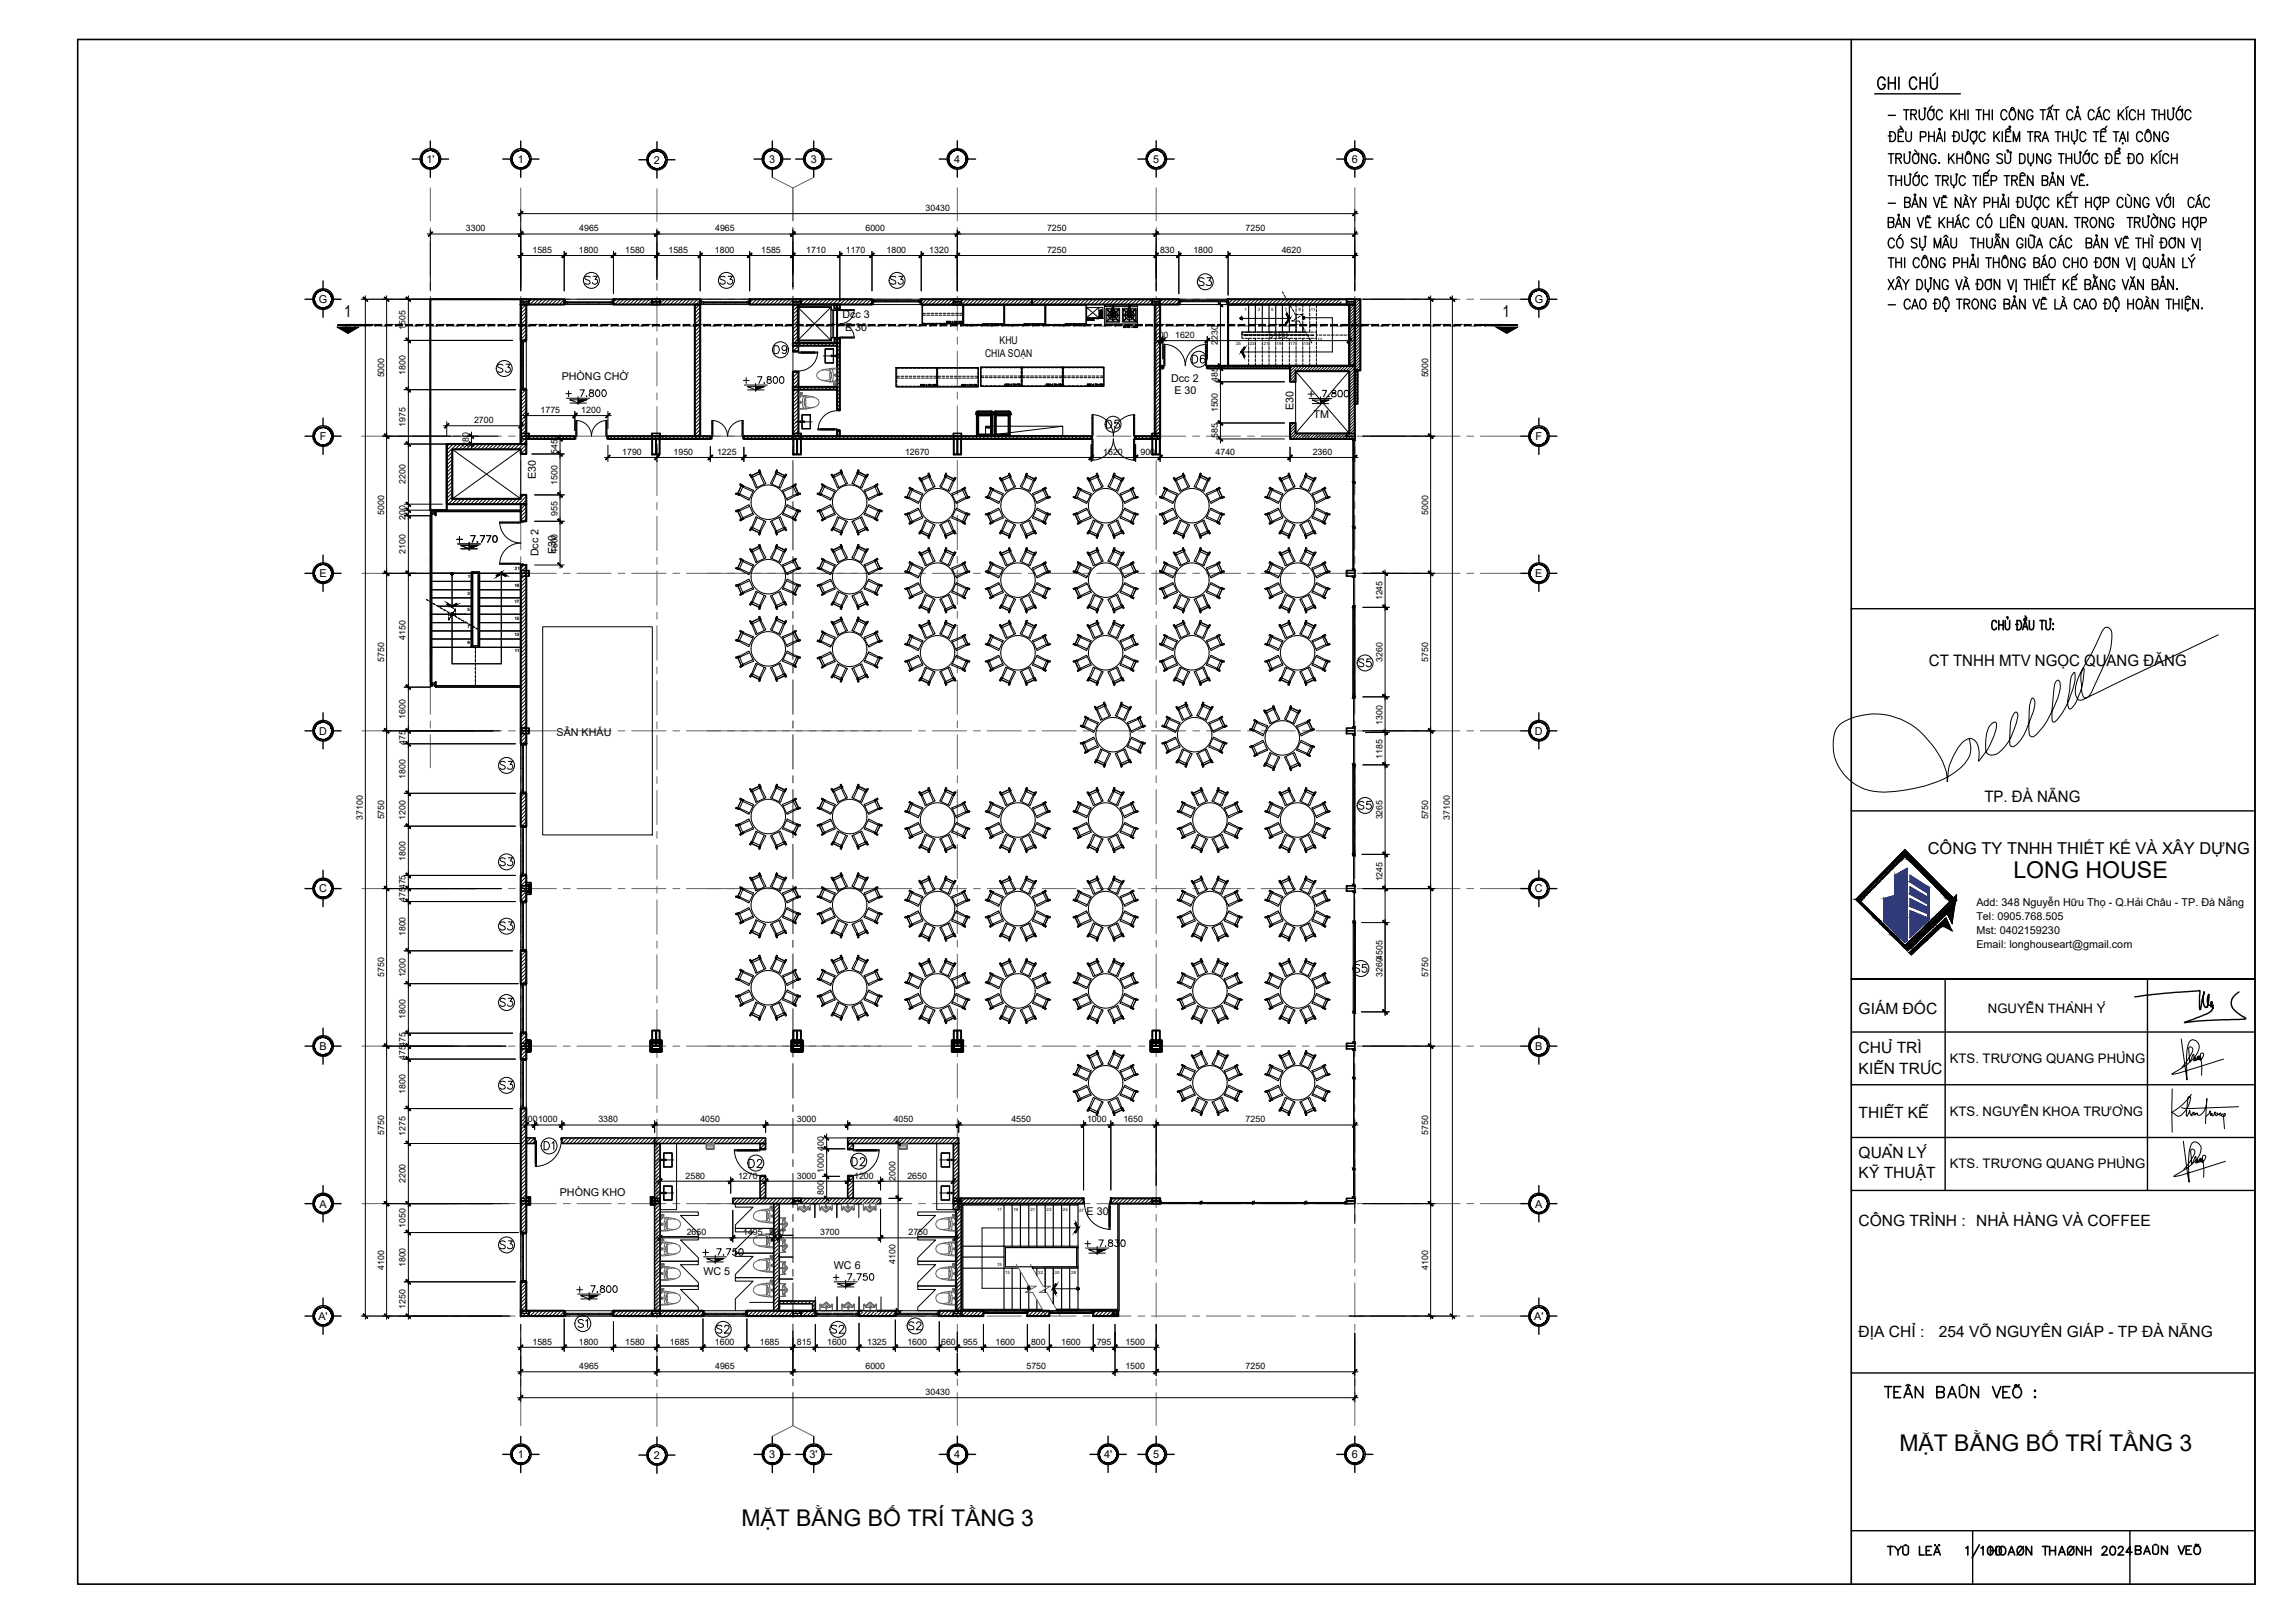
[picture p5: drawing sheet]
<svg xmlns="http://www.w3.org/2000/svg" width="420mm" height="297mm" viewBox="0 0 420 297" stroke-linecap="round" stroke-linejoin="round" font-family="sans-serif">
<defs><g id="words">
<g font-size="4.9">
<text x="90" y="69.5">S3</text>
<text x="201.4" y="79.7">D5</text>
<text x="90.3" y="142.2">S3</text>
<text x="90.3" y="185.6">S3</text>
<text x="90.3" y="200.7">S3</text>
</g>
<g font-size="4.4">
<text x="105.8" y="53.3">S3</text>
<text x="130.5" y="53.3">S3</text>
<text x="161.9" y="53.3">S3</text>
<text x="218.4" y="53.6">S3</text>
<text x="140.4" y="66">D9</text>
<text x="217" y="67.7">D6</text>
<text x="247.6" y="123.1">S5</text>
<text x="247.6" y="149.2">S5</text>
<text x="90.3" y="159.8">S3</text>
<text x="90.3" y="171.4">S3</text>
<text x="246.6" y="179.2">S5</text>
<text x="98.4" y="211.7">D1</text>
<text x="135.8" y="214.8">D2</text>
<text x="154.9" y="214.5">D2</text>
<text x="90.3" y="229.7">S3</text>
<text x="108.3" y="244.1" transform="rotate(-90 108.3 244.1)">S1</text>
<text x="129.8" y="245.2">S2</text>
<text x="151" y="245.2">S2</text>
<text x="165.1" y="244.5">S2</text>
<text x="363" y="285.7">HOAØN THAØNH 2024</text>
</g>
<g font-size="4.2">
<text x="368.6" y="160.8">LONG HOUSE</text>
<text x="347.7" y="265.6">MẶT BẰNG BỐ TRÍ TẦNG 3</text>
<text x="135.7" y="279.3">MẶT BẰNG BỐ TRÍ TẦNG 3</text>
</g>
<g font-size="3">
<text x="63" y="58.1">1</text>
<text x="275.1" y="58.1">1</text>
<text x="352.9" y="156.2">CÔNG TY TNHH THIẾT KẾ VÀ XÂY DỰNG</text>
</g>
<g font-size="2.9">
<text x="353.1" y="121.9">CT TNHH MTV NGỌC QUANG ĐĂNG</text>
<text x="363.3" y="146.8">TP. ĐÀ NẴNG</text>
</g>
<g font-size="2.8">
<text x="340.3" y="185.6">GIÁM ĐỐC</text>
<text x="340.3" y="192.7">CHỦ TRÌ</text>
<text x="340.3" y="196.5">KIẾN TRÚC</text>
<text x="340.3" y="204.5">THIẾT KẾ</text>
<text x="340.3" y="212">QUẢN LÝ</text>
<text x="340.3" y="215.5">KỸ THUẬT</text>
<text x="340.3" y="224.4">CÔNG TRÌNH : NHÀ HÀNG VÀ COFFEE</text>
<text x="340.3" y="244.7">ĐỊA CHỈ :</text>
<text x="355" y="244.7">254 VÕ NGUYÊN GIÁP - TP ĐÀ NẴNG</text>
</g>
<g font-size="2.4">
<text x="363.9" y="185.4">NGUYỄN THÀNH Ý</text>
<text x="357" y="194.5">KTS. TRƯƠNG QUANG PHÙNG</text>
<text x="357" y="204.3">KTS. NGUYỄN KHOA TRƯỜNG</text>
<text x="357" y="213.9">KTS. TRƯƠNG QUANG PHÙNG</text>
</g>
<g font-size="2">
<text x="78.1" y="29.8">1'</text>
<text x="94.8" y="29.8">1</text>
<text x="119.7" y="30">2</text>
<text x="140.8" y="29.8">3</text>
<text x="148.4" y="29.8">3</text>
<text x="174.7" y="29.8">4</text>
<text x="211.1" y="29.8">5</text>
<text x="247.5" y="29.8">6</text>
<text x="58.4" y="55.4">G</text>
<text x="154.2" y="58.3">Dcc 3</text>
<text x="281" y="55.4">G</text>
<text x="154.7" y="60.6">E 30</text>
<text x="180.3" y="65.3">CHIA SOẠN</text>
<text x="183" y="63">KHU</text>
<text x="102.8" y="69.5">PHÒNG CHỜ</text>
<text x="214.4" y="69.9">Dcc 2</text>
<text x="215" y="72.1">E 30</text>
<text x="236.8" y="75.1" transform="rotate(-90 236.8 75.1)">E30</text>
<text x="240.5" y="76.4">TM</text>
<text x="58.5" y="80.5">F</text>
<text x="281.1" y="80.5">F</text>
<text x="98.1" y="87.6" transform="rotate(-90 98.1 87.6)">E30</text>
<text x="98.6" y="101.8" transform="rotate(-90 98.6 101.8)">Dcc 2</text>
<text x="101.8" y="101.4" transform="rotate(-90 101.8 101.4)">E30</text>
<text x="58.5" y="105.6">E</text>
<text x="281.1" y="105.6">E</text>
<text x="58.4" y="134.5">D</text>
<text x="101.9" y="134.6">SÂN KHẤU</text>
<text x="281" y="134.5">D</text>
<text x="58.4" y="163.3">C</text>
<text x="281" y="163.3">C</text>
<text x="361.8" y="165.8">Add: 348 Nguyễn Hữu Thọ - Q.Hải Châu - TP. Đà Nẵng</text>
<text x="361.8" y="168.3">Tel: 0905.768.505</text>
<text x="361.8" y="170.9">Mst: 0402159230</text>
<text x="361.8" y="173.5">Email: longhouseart@gmail.com</text>
<text x="58.5" y="192.2">B</text>
<text x="281.1" y="192.2">B</text>
<text x="58.5" y="221">A</text>
<text x="102.5" y="218.9">PHÒNG KHO</text>
<text x="281.1" y="221">A</text>
<text x="198.9" y="222.3">E 30</text>
<text x="128.8" y="233.4">WC 5</text>
<text x="152.7" y="232.2">WC 6</text>
<text x="58.3" y="241.6">A'</text>
<text x="280.9" y="241.6">A'</text>
<text x="94.8" y="266.9">1</text>
<text x="119.7" y="267">2</text>
<text x="140.8" y="266.9">3</text>
<text x="148.2" y="266.9">3'</text>
<text x="174.7" y="266.9">4</text>
<text x="202.1" y="266.9">4'</text>
<text x="211.1" y="266.9">5</text>
<text x="247.5" y="266.9">6</text>
</g>
<g font-size="1.6">
<text x="169.5" y="38.6">30430</text>
<text x="85.3" y="42.4">3300</text>
<text x="97.5" y="46.3">1585</text>
<text x="106" y="46.3">1800</text>
<text x="106" y="42.4">4965</text>
<text x="114.5" y="46.3">1580</text>
<text x="122.4" y="46.3">1585</text>
<text x="130.9" y="46.3">1800</text>
<text x="130.9" y="42.4">4965</text>
<text x="139.4" y="46.3">1585</text>
<text x="147.6" y="46.3">1710</text>
<text x="154.9" y="46.3">1170</text>
<text x="158.5" y="42.4">6000</text>
<text x="162.3" y="46.3">1800</text>
<text x="170.1" y="46.3">1320</text>
<text x="191.7" y="42.4">7250</text>
<text x="191.7" y="46.3">7250</text>
<text x="212.4" y="46.3">830</text>
<text x="218.5" y="46.3">1800</text>
<text x="228" y="42.4">7250</text>
<text x="234.7" y="46.3">4620</text>
<text x="74.3" y="60.4" transform="rotate(-90 74.3 60.4)">1505</text>
<text x="211.2" y="61.9">100</text>
<text x="215.1" y="61.9">1620</text>
<text x="223" y="63.1" transform="rotate(-90 223 63.1)">2230</text>
<text x="232.2" y="61.9">5180</text>
<text x="70.3" y="69.1" transform="rotate(-90 70.3 69.1)">5000</text>
<text x="74.3" y="68.7" transform="rotate(-90 74.3 68.7)">1800</text>
<text x="223" y="70" transform="rotate(-90 223 70)">485</text>
<text x="261.5" y="69.1" transform="rotate(-90 261.5 69.1)">5000</text>
<text x="86.8" y="77.5">2700</text>
<text x="99" y="75.6">1775</text>
<text x="106.4" y="75.6">1200</text>
<text x="223" y="75.5" transform="rotate(-90 223 75.5)">1500</text>
<text x="74.3" y="78.1" transform="rotate(-90 74.3 78.1)">1975</text>
<text x="85.8" y="81.9" transform="rotate(-90 85.8 81.9)">280</text>
<text x="102.1" y="83" transform="rotate(-90 102.1 83)">545</text>
<text x="113.9" y="83.3">1790</text>
<text x="123.3" y="83.3">1950</text>
<text x="131.3" y="83.3">1225</text>
<text x="165.7" y="83.3">12670</text>
<text x="202" y="83.3">1620</text>
<text x="208.8" y="83.3">900</text>
<text x="222.5" y="83.3">4740</text>
<text x="223" y="80.2" transform="rotate(-90 223 80.2)">585</text>
<text x="240.3" y="83.3">2360</text>
<text x="74.3" y="88.5" transform="rotate(-90 74.3 88.5)">2200</text>
<text x="102.1" y="88.7" transform="rotate(-90 102.1 88.7)">1500</text>
<text x="70.3" y="94.2" transform="rotate(-90 70.3 94.2)">5000</text>
<text x="74.3" y="95.2" transform="rotate(-90 74.3 95.2)">200</text>
<text x="102.1" y="94.3" transform="rotate(-90 102.1 94.3)">955</text>
<text x="261.5" y="94.2" transform="rotate(-90 261.5 94.2)">5000</text>
<text x="74.3" y="101.4" transform="rotate(-90 74.3 101.4)">2100</text>
<text x="102.1" y="101.2" transform="rotate(-90 102.1 101.2)">1600</text>
<text x="253.1" y="109.9" transform="rotate(-90 253.1 109.9)">1245</text>
<text x="74.3" y="117.1" transform="rotate(-90 74.3 117.1)">4150</text>
<text x="70.3" y="121.1" transform="rotate(-90 70.3 121.1)">5750</text>
<text x="253.1" y="121.1" transform="rotate(-90 253.1 121.1)">3260</text>
<text x="261.5" y="121.1" transform="rotate(-90 261.5 121.1)">5750</text>
<text x="74.3" y="131.6" transform="rotate(-90 74.3 131.6)">1600</text>
<text x="74.3" y="136.3" transform="rotate(-90 74.3 136.3)">475</text>
<text x="253.1" y="132.6" transform="rotate(-90 253.1 132.6)">1300</text>
<text x="74.3" y="142.5" transform="rotate(-90 74.3 142.5)">1800</text>
<text x="253.1" y="138.8" transform="rotate(-90 253.1 138.8)">1185</text>
<text x="70.3" y="150" transform="rotate(-90 70.3 150)">5750</text>
<text x="253.1" y="150" transform="rotate(-90 253.1 150)">3265</text>
<text x="261.5" y="150" transform="rotate(-90 261.5 150)">5750</text>
<text x="66.4" y="150.1" transform="rotate(-90 66.4 150.1)">37100</text>
<text x="74.3" y="150" transform="rotate(-90 74.3 150)">1200</text>
<text x="265.4" y="150.1" transform="rotate(-90 265.4 150.1)">37100</text>
<text x="74.3" y="157.6" transform="rotate(-90 74.3 157.6)">1800</text>
<text x="253.1" y="161.3" transform="rotate(-90 253.1 161.3)">1245</text>
<text x="74.3" y="165.1" transform="rotate(-90 74.3 165.1)">475475</text>
<text x="74.3" y="171.4" transform="rotate(-90 74.3 171.4)">1800</text>
<text x="70.3" y="178.8" transform="rotate(-90 70.3 178.8)">5750</text>
<text x="74.3" y="178.9" transform="rotate(-90 74.3 178.9)">1200</text>
<text x="253.1" y="178.8" transform="rotate(-90 253.1 178.8)">32604505</text>
<text x="261.5" y="178.8" transform="rotate(-90 261.5 178.8)">5750</text>
<text x="74.3" y="186.4" transform="rotate(-90 74.3 186.4)">1800</text>
<text x="74.3" y="194" transform="rotate(-90 74.3 194)">475475</text>
<text x="74.3" y="200.2" transform="rotate(-90 74.3 200.2)">1800</text>
<text x="70.3" y="207.7" transform="rotate(-90 70.3 207.7)">5750</text>
<text x="74.3" y="207.9" transform="rotate(-90 74.3 207.9)">1275</text>
<text x="95.8" y="205.4">3001000</text>
<text x="109.6" y="205.4">3380</text>
<text x="128.2" y="205.4">4050</text>
<text x="145.9" y="205.4">3000</text>
<text x="163.6" y="205.4">4050</text>
<text x="185.2" y="205.4">4550</text>
<text x="199" y="205.4">1000</text>
<text x="205.7" y="205.4">1650</text>
<text x="228" y="205.4">7250</text>
<text x="261.5" y="207.7" transform="rotate(-90 261.5 207.7)">5750</text>
<text x="125.5" y="215.7">2580</text>
<text x="135.1" y="215.7">1270</text>
<text x="145.9" y="215.7">3000</text>
<text x="150.8" y="214.6" transform="rotate(-90 150.8 214.6)">1000</text>
<text x="150.8" y="210.6" transform="rotate(-90 150.8 210.6)">400</text>
<text x="156.4" y="215.7">1200</text>
<text x="166.1" y="215.7">2650</text>
<text x="74.3" y="216.6" transform="rotate(-90 74.3 216.6)">2200</text>
<text x="150.8" y="218.6" transform="rotate(-90 150.8 218.6)">800</text>
<text x="164" y="216.1" transform="rotate(-90 164 216.1)">2000</text>
<text x="74.3" y="224.8" transform="rotate(-90 74.3 224.8)">1050</text>
<text x="125.7" y="226.1">2650</text>
<text x="136.1" y="226.1">1495</text>
<text x="140.8" y="226.1">200</text>
<text x="150.2" y="226.1">3700</text>
<text x="166.3" y="226.1">2750</text>
<text x="70.3" y="232.4" transform="rotate(-90 70.3 232.4)">4100</text>
<text x="74.3" y="231.9" transform="rotate(-90 74.3 231.9)">1800</text>
<text x="164" y="231.3" transform="rotate(-90 164 231.3)">4100</text>
<text x="261.5" y="232.4" transform="rotate(-90 261.5 232.4)">4100</text>
<text x="74.3" y="239.6" transform="rotate(-90 74.3 239.6)">1250</text>
<text x="97.5" y="246.1">1585</text>
<text x="106" y="246.1">1800</text>
<text x="106" y="250.6">4965</text>
<text x="114.5" y="246.1">1580</text>
<text x="122.6" y="246.1">1685</text>
<text x="130.9" y="246.1">1600</text>
<text x="130.9" y="250.6">4965</text>
<text x="139.1" y="246.1">1685</text>
<text x="145.9" y="246.1">815</text>
<text x="151.4" y="246.1">1600</text>
<text x="158.5" y="250.6">6000</text>
<text x="158.7" y="246.1">1325</text>
<text x="166.1" y="246.1">1600</text>
<text x="172.3" y="246.1">660</text>
<text x="176.3" y="246.1">955</text>
<text x="182.2" y="246.1">1600</text>
<text x="187.9" y="250.6">5750</text>
<text x="188.8" y="246.1">800</text>
<text x="194.3" y="246.1">1600</text>
<text x="200.8" y="246.1">795</text>
<text x="206" y="250.6">1500</text>
<text x="206" y="246.1">1500</text>
<text x="228" y="250.6">7250</text>
<text x="169.5" y="255.3">30430</text>
</g>
<g font-size=".8">
<text x="227.8" y="56.9">1</text>
<text x="230.3" y="56.9">3</text>
<text x="232.7" y="56.9">5</text>
<text x="235.2" y="56.9">7</text>
<text x="237.7" y="56.9">9</text>
<text x="240" y="56.9">11</text>
<text x="226.3" y="63.1">25</text>
<text x="228.8" y="63.1">23</text>
<text x="231.4" y="63.1">21</text>
<text x="233.7" y="63.1">19</text>
<text x="236.2" y="63.1">17</text>
<text x="238.7" y="63.1">15</text>
<text x="241.2" y="62.5">13</text>
<text x="85.6" y="105.9">1</text>
<text x="94.2" y="107.4">19</text>
<text x="94.3" y="104.4">21</text>
<text x="85.6" y="108.9">3</text>
<text x="85.6" y="111.9">5</text>
<text x="94.2" y="113.4">15</text>
<text x="94.2" y="110.4">17</text>
<text x="85.6" y="114.9">7</text>
<text x="85.6" y="117.9">9</text>
<text x="94.2" y="116.4">13</text>
<text x="94.2" y="119.4">11</text>
<text x="182.5" y="221.7">17</text>
<text x="185.5" y="221.7">19</text>
<text x="188.6" y="221.7">21</text>
<text x="191.6" y="221.7">23</text>
<text x="194.6" y="221.7">25</text>
<text x="197.6" y="221.7">27</text>
<text x="182.5" y="231.7">15</text>
<text x="184" y="233.2">13</text>
<text x="190.1" y="233.2">32</text>
<text x="193.1" y="233.2">30</text>
<text x="196.1" y="233.2">28</text>
</g>
</g></defs>
<!-- layer: 8l NET TO -->
<g fill="none" stroke="#636466" stroke-width=".18">
<path d="M78.8 34.4v6M95.3 34.4v6M120.3 34.5v6M141.4 32.5l3.8 1.9 3.8-1.9M145.2 34.4v6M175.3 34.4v6M211.7 34.4v6M248 34.4v6M66.3 54.8h5.5M73 54.8h1.3M75.5 54.8h6.3M78.8 41.7v1.2"/>
<path d="M78.8 44.2v6.2M78.8 51.7v1.2M78.8 54.2v6.3M83.1 54.8h1.2M85.6 54.8h6.2M93.1 54.8h1.2M95.3 41.7v1.3M95.3 44.2v6.2M95.3 51.7v1.3M95.3 54.2v6.3M95.6 54.8h6.3M103.1 54.8h1.3"/>
<path d="M113.2 54.8h1.2M115.7 54.8h6.2M120.3 41.8v1.3M120.3 44.3v6.3M120.3 51.8v1.3M120.3 54.3v6.3M123.2 54.8h1.3M125.7 54.8h35.6M145.2 41.6v1.4M145.2 44.2v6.2M145.2 51.7v1.3M145.2 54.2v6.3"/>
<path d="M168.2 54.8h1.2M170.7 54.8h6.3M175.3 41.6v1.3M175.3 44.2v6.2M175.3 51.7v1.2M175.3 54.2v6.3M178.2 54.8h1.3M180.7 54.8h6.3M188.3 54.8h1.2M190.8 54.8h6.2M198.3 54.8h1.3M200.8 54.8h6.3"/>
<path d="M208.3 54.8h1.3M210.8 54.8h6.3M211.7 41.6v1.3M211.7 44.2v6.2M211.7 51.7v1.2M211.7 54.2v6.3M220.9 54.8h6.2M228.4 54.8h1.3M230.9 54.8h6.3M238.4 54.8h1.3M240.9 54.8h6.3M248 41.6v1.3"/>
<path d="M248 44.2v6.2M248 51.7v1.2M248 54.2v6.3M248.5 54.8h1.2M251 54.8h6.3M258.5 54.8h1.3M261 54.8h6.3M268.5 54.8h1.3M271 54.8h7.4M66.2 79.8h5.6M73 79.8h1.3M75.5 79.8h6.3"/>
<path d="M78.8 61.8v1.2M78.8 64.2v6.3M78.8 71.8v1.2M78.8 74.3v6.2M83 79.8h1.3M85.6 79.8h6.2M93.1 79.8h1.2M95.3 61.8v1.2M95.3 71.8v1.3M95.3 74.3v6.2M95.6 79.8h6.3M103.1 79.8h1.3"/>
<path d="M105.6 79.8h6.3M113.2 79.8h1.2M115.7 79.8h6.2M120.3 61.9v1.2M120.3 64.4v6.2M120.3 71.9v1.3M120.3 74.4v6.3M123.2 79.8h1.2M125.7 79.8h41.2M145.2 64.2v6.3M145.2 71.7v1.4M145.2 74.3v6.2"/>
<path d="M168.2 79.8h1.2M170.7 79.8h6.3M175.3 61.7v1.3M175.3 64.2v6.3M175.3 71.7v1.3M175.3 74.3v6.2M178.2 79.8h1.3M180.7 79.8h6.3M188.3 79.8h1.2M190.8 79.8h6.2M198.3 79.8h1.3M208.3 79.8h1.3"/>
<path d="M210.8 79.8h6.3M211.7 61.7v1.3M211.7 64.2v6.3M211.7 71.7v1.3M211.7 74.3v6.2M218.4 79.8h1.2M220.9 79.8h6.2M228.4 79.8h1.3M230.9 79.8h6.3M238.4 79.8h1.3M240.9 79.8h6.3M248 61.7v1.3"/>
<path d="M248 64.2v6.3M248 71.7v1.3M248 74.3v6.2M248.5 79.8h1.2M251 79.8h6.3M258.5 79.8h1.3M261 79.8h6.3M268.5 79.8h1.3M271 79.8h7.4M78.8 81.8v1.2M78.8 84.3v6.3M78.8 91.8v1.3"/>
<path d="M78.8 94.3v6.3M95.3 81.8v1.3M95.3 84.3v6.3M95.3 91.8v1.3M95.3 94.3v6.3M120.3 81.9v1.3M120.3 84.4v6.3M120.3 92v1.2M120.3 94.5v6.2M145.2 81.8v1.3M145.2 84.3v6.3M145.2 91.8v1.3"/>
<path d="M145.2 94.3v6.3M175.3 81.8v1.2M175.3 84.3v6.3M175.3 91.8v1.3M175.3 94.3v6.3M211.7 81.8v1.2M211.7 84.3v6.3M211.7 91.8v1.3M211.7 94.3v6.3M248 81.8v1.2M248 84.3v6.3M248 91.8v1.3"/>
<path d="M248 94.3v6.3M66.3 104.9h5.5M73 104.9h1.3M75.5 104.9h6.3M78.8 101.9v1.2M78.8 104.4v6.2M78.8 111.9v1.3M78.8 114.4v6.3M83.1 104.9h1.2M85.6 104.9h6.2M93.1 104.9h1.2M95.3 101.9v1.3"/>
<path d="M95.3 104.4v6.2M95.3 111.9v1.3M95.3 114.4v6.3M95.6 104.9h6.3M103.1 104.9h1.3M105.6 104.9h6.3M113.2 104.9h1.2M115.7 104.9h6.2M120.3 102v1.3M120.3 104.5v6.3M120.3 112v1.3M120.3 114.5v6.3"/>
<path d="M123.2 104.9h1.3M125.7 104.9h41.2M145.2 101.8v1.4M145.2 104.4v6.2M145.2 111.9v1.3M145.2 114.4v6.3M168.2 104.9h1.2M170.7 104.9h6.3M175.3 101.8v1.3M175.3 104.4v6.2M175.3 111.9v1.2M175.3 114.4v6.3"/>
<path d="M178.2 104.9h1.3M180.7 104.9h6.3M188.3 104.9h1.2M190.8 104.9h6.2M198.3 104.9h1.3M200.8 104.9h6.3M208.3 104.9h1.3M210.8 104.9h6.3M211.7 101.8v1.3M211.7 104.4v6.2M211.7 111.9v1.2M211.7 114.4v6.3"/>
<path d="M218.4 104.9h1.2M220.9 104.9h6.2M228.4 104.9h1.3M230.9 104.9h6.3M238.4 104.9h1.3M240.9 104.9h6.3M248 101.8v1.3M248 104.4v6.2M248 111.9v1.2M248 114.4v6.3M248.5 104.9h1.2M251 104.9h6.3"/>
<path d="M258.5 104.9h1.3M261 104.9h6.3M268.5 104.9h1.3M271 104.9h7.4M66.3 133.8h5.5M73 133.8h1.3M75.5 133.8h6.3M78.8 121.9v1.3M78.8 124.4v6.3M78.8 132v1.3M78.8 134.5v6M83.1 133.8h1.2"/>
<path d="M85.6 133.8h6.2M93.1 133.8h1.2M95.3 121.9v1.3M95.3 124.4v6.3M95.3 132v1.3M95.3 134.5v6.2M95.6 133.8h6.3M103.1 133.8h1.3M105.6 133.8h6.3M113.2 133.8h1.2M115.7 133.8h6.2M120.3 122.1v1.2"/>
<path d="M120.3 124.6v6.2M120.3 132.1v1.3M120.3 134.6v6.3M123.2 133.8h1.3M125.7 133.8h41.2M145.2 121.9v1.3M145.2 124.4v6.3M145.2 131.9v1.4M145.2 134.5v6.2M168.2 133.8h1.2M170.7 133.8h6.3M175.3 121.9v1.3"/>
<path d="M175.3 124.4v6.3M175.3 131.9v1.3M175.3 134.5v6.2M178.2 133.8h1.3M180.7 133.8h6.3M188.3 133.8h1.2M190.8 133.8h6.2M198.3 133.8h1.3M200.8 133.8h6.3M208.3 133.8h1.3M210.8 133.8h6.3M211.7 121.9v1.3"/>
<path d="M211.7 124.4v6.3M211.7 131.9v1.3M211.7 134.5v6.2M218.4 133.8h1.2M220.9 133.8h6.2M228.4 133.8h1.3M230.9 133.8h6.3M238.4 133.8h1.3M240.9 133.8h6.3M248 124.4v6.3M248 131.9v1.3M248 134.5v6.2"/>
<path d="M248.5 133.8h1.2M251 133.8h6.3M258.5 133.8h1.3M261 133.8h6.3M268.5 133.8h1.3M271 133.8h7.4M95.3 144.5v6.3M95.3 152v1.3M95.3 154.5v6.4M120.3 142.1v1.3M120.3 144.6v6.3M120.3 152.2v1.2"/>
<path d="M120.3 154.7v6.2M145.2 142v1.3M145.2 144.5v6.3M145.2 152v1.3M145.2 154.5v6.4M175.3 142v1.2M175.3 144.5v6.3M175.3 152v1.3M175.3 154.5v6.3M211.7 142v1.2M211.7 144.5v6.3M211.7 152v1.3"/>
<path d="M211.7 154.5v6.3M248 142v1.2M248 144.5v6.3M248 152v1.3M248 154.5v6.3M66.3 162.6h5.5M73 162.6h1.3M75.5 162.6h6.3M83.1 162.6h1.2M85.6 162.6h6.2M93.1 162.6h1.2M95.3 162.1v1.3"/>
<path d="M95.3 164.6v6.3M95.3 172.1v1.3M95.3 174.6v6.3M95.6 162.6h6.3M103.1 162.6h1.3M105.6 162.6h6.3M113.2 162.6h1.2M115.7 162.6h6.2M120.3 162.2v1.3M120.3 164.7v6.3M120.3 172.2v1.3M120.3 174.7v6.3"/>
<path d="M123.2 162.6h1.3M125.7 162.6h41.2M145.2 162v1.4M145.2 164.6v6.3M145.2 172.1v1.3M145.2 174.6v6.3M168.2 162.6h1.2M170.7 162.6h6.3M175.3 162v1.3M175.3 164.6v6.2M175.3 172.1v1.2M175.3 174.6v6.3"/>
<path d="M178.2 162.6h1.3M180.7 162.6h6.3M188.3 162.6h1.2M190.8 162.6h6.2M198.3 162.6h1.3M200.8 162.6h6.3M208.3 162.6h1.3M210.8 162.6h6.3M211.7 162v1.3M211.7 164.6v6.2M211.7 172.1v1.2M211.7 174.6v6.3"/>
<path d="M218.4 162.6h1.2M220.9 162.6h6.2M228.4 162.6h1.3M230.9 162.6h6.3M238.4 162.6h1.3M240.9 162.6h6.3M248 162v1.3M248 164.6v6.2M248 172.1v1.2M248 174.6v6.3M248.5 162.6h1.2M251 162.6h6.3"/>
<path d="M258.5 162.6h1.3M261 162.6h6.3M268.5 162.6h1.3M271 162.6h7.4M66.3 191.5h5.5M73 191.5h1.3M75.5 191.5h6.3M83.1 191.5h1.2M85.6 191.5h6.2M93.1 191.5h1.2M95.3 184.6v6.4M95.3 192.2v1.2"/>
<path d="M95.3 194.7v6.3M95.6 191.5h6.3M103.1 191.5h1.3M105.6 191.5h6.3M113.2 191.5h1.2M115.7 191.5h6.2M120.3 182.3v1.2M120.3 184.8v6.2M120.3 192.3v1.3M120.3 194.8v6.3M123.2 191.5h1.3M125.7 191.5h41.2"/>
<path d="M145.2 182.1v1.3M145.2 184.6v6.4M145.2 192.1v1.3M145.2 194.7v6.3M168.2 191.5h1.2M170.7 191.5h6.3M175.3 182.1v1.3M175.3 184.6v6.3M175.3 192.1v1.3M175.3 194.7v6.2M178.2 191.5h1.3M180.7 191.5h6.3"/>
<path d="M188.3 191.5h1.2M190.8 191.5h6.2M198.3 191.5h1.3M200.8 191.5h6.3M208.3 191.5h1.3M210.8 191.5h6.3M211.7 182.1v1.3M211.7 184.6v6.3M211.7 192.1v1.3M211.7 194.7v6.2M218.4 191.5h1.2M220.9 191.5h6.2"/>
<path d="M228.4 191.5h1.3M230.9 191.5h6.3M238.4 191.5h1.3M240.9 191.5h6.3M248 182.1v1.3M248 184.6v6.3M248 192.1v1.3M248 194.7v6.2M248.5 191.5h1.2M251 191.5h6.3M258.5 191.5h1.3M261 191.5h6.3"/>
<path d="M268.5 191.5h1.3M271 191.5h7.4M95.3 202.2v1.3M95.3 204.7v6.3M95.3 212.2v1.3M95.3 214.7v6.4M120.3 202.3v1.3M120.3 204.8v6.3M120.3 212.4v1.2M120.3 214.9v6.3M145.2 202.2v1.3M145.2 204.7v6.3"/>
<path d="M145.2 212.2v1.3M145.2 214.7v6.4M175.3 202.2v1.2M175.3 204.7v6.3M175.3 212.2v1.3M175.3 214.7v6.3M211.7 202.2v1.2M211.7 204.7v6.3M211.7 212.2v1.3M211.7 214.7v6.3M248 202.2v1.2M248 204.7v6.3"/>
<path d="M248 212.2v1.3M248 214.7v6.3M66.3 220.3h5.5M73 220.3h1.3M75.5 220.3h6.3M83.1 220.3h1.2M85.6 220.3h6.2M93.1 220.3h1.2M95.3 222.3v1.2M95.3 232.3v1.3M95.3 234.8v6.3M95.6 220.3h6.3"/>
<path d="M103.1 220.3h1.3M105.6 220.3h6.3M113.2 220.3h1.2M115.7 220.3h6.2M120.3 222.4v1.3M120.3 224.9v6.3M120.3 232.4v1.3M120.3 234.9v6.3M123.2 220.3h1.3M125.7 220.3h41.2M145.2 222.3v1.2M145.2 224.8v6.3"/>
<path d="M145.2 232.3v1.3M145.2 234.8v6.3M168.2 220.3h1.2M170.7 220.3h6.3M175.3 222.3v1.2M175.3 224.8v6.2M175.3 232.3v1.2M175.3 234.8v6.3M178.2 220.3h1.3M180.7 220.3h6.3M188.3 220.3h1.2M190.8 220.3h6.2"/>
<path d="M198.3 220.3h1.3M200.8 220.3h6.3M208.3 220.3h1.3M210.8 220.3h6.3M211.7 222.3v1.2M211.7 224.8v6.2M211.7 232.3v1.2M211.7 234.8v6.3M218.4 220.3h1.2M220.9 220.3h6.2M228.4 220.3h1.3M230.9 220.3h6.3"/>
<path d="M238.4 220.3h1.3M240.9 220.3h6.3M248 222.3v1.2M248 224.8v6.2M248 232.3v1.2M248 234.8v6.3M248.5 220.3h1.2M251 220.3h6.3M258.5 220.3h1.3M261 220.3h6.3M268.5 220.3h1.3M271 220.3h7.4"/>
<path d="M66.3 240.9h5.5M73 240.9h1.3M75.5 240.9h6.3M83.1 240.9h1.2M85.6 240.9h6.2M93.1 240.9h1.2M95.3 242.3v1.3M95.3 244.8v6.3M95.3 252.4v1.2M95.3 254.9v6M95.6 240.9h6.3M103.1 240.9h1.3"/>
<path d="M105.6 240.9h6.3M113.2 240.9h1.2M115.7 240.9h6.2M120.3 242.5v1.2M120.3 245v6.3M120.3 252.5v1.3M120.3 255v6.1M123.2 240.9h1.3M125.7 240.9h26.3M145.2 242.3v1.3M145.2 244.8v6.3M145.2 252.4v1.2"/>
<path d="M145.2 254.9v6M155.8 240.9h11.1M170.7 240.9h6.3M175.3 242.3v1.3M175.3 244.8v6.3M175.3 252.4v1.2M175.3 254.9v6M178.2 240.9h1.3M180.7 240.9h6.3M188.3 240.9h1.2M190.8 240.9h6.2M198.3 240.9h1.3"/>
<path d="M200.8 240.9h6.3M208.3 240.9h1.3M210.8 240.9h6.3M211.7 242.3v1.3M211.7 244.8v6.3M211.7 252.4v1.2M211.7 254.9v6M218.4 240.9h1.2M220.9 240.9h6.2M228.4 240.9h1.3M230.9 240.9h6.3M238.4 240.9h1.3"/>
<path d="M240.9 240.9h6.3M248 242.3v1.3M248 244.8v6.3M248 252.4v1.2M248 254.9v6M248.5 240.9h1.2M251 240.9h6.3M258.5 240.9h1.3M261 240.9h6.3M268.5 240.9h1.3M271 240.9h7.4M145.2 260.9l-3.8 2"/>
<path d="M145.2 260.9l3.8 2"/>
</g>
<!-- layer: Text -->
<g fill="none" stroke="#000" stroke-width=".25">
<path d="M352.3 19.8h.3l-.2 .3v1.3a.51 .51 0 0 1-.5 .5 .51 .51 0 0 1-.5-.5v-1.3M353.7 19.4l-.4 .4M375.8 19.2l-.3 .5M380.2 19.7l.1-.2 .2 .1-.2 .3M384.5 19.6l-.5 .3M389.6 19.5l-.5 .3M397.8 19.8h.3l-.2 .3v1.3a.51 .51 0 0 1-.5 .5 .51 .51 0 0 1-.5-.5v-1.3M399.2 19.4l-.4 .4M75.5 29.1h1.4M78.8 25.8v1.4M78.8 31v1.5M80.7 29.1h1.4"/>
<path d="M92 29.1h1.5M95.3 25.8v1.4M95.3 31v1.5M97.2 29.1h1.5M117 29.2h1.4M120.3 25.9v1.5M120.3 31.1v1.5M122.2 29.2h1.4M138 29.1h1.5M141.4 25.8v1.4M141.4 31v1.5M143.3 29.1h1.4"/>
<path d="M145.7 29.1h1.4M149 25.8v1.4M149 31v1.5M150.9 29.1h1.4M172 29.1h1.4M175.3 25.8v1.4M175.3 31v1.4M177.2 29.1h1.4M208.3 29.1h1.5M211.7 25.8v1.4M211.7 31v1.4M213.5 29.1h1.5"/>
<path d="M244.7 29.1h1.4M248 25.8v1.4M248 31v1.4M249.9 29.1h1.4M345.7 21.1h1.3M345.7 24.9h.6M345.7 28.1h1M345.7 32.2h1M345.7 37.2h1.3M346 24.1a.94 .94 0 0 1 1 .6 .94 .94 0 0 1-.3 1.1l-.7 .1zM346.2 28.1v1.8M346.2 32.2v1.7"/>
<path d="M347.1 29l.9-.1 .1-.3-.1-.4-.9-.1v1.8M347.1 32.2v1.7M347.1 33h1M347.5 39.4v-.2h.2l-.1 .5M347.5 23.9l.5-.4 .5 .4M347.5 25h.6M347.6 29l.5 .9M347.9 23.1l.3 .4M348.1 32.2v1.7M348.5 24.1h-1v1.8h1M348.5 20.1h1M348.7 37h.6l.4-.3a.45 .45 0 0 0-.4-.6h-.6v1.9h.6a.47 .47 0 0 0 .4-.5 .47 .47 0 0 0-.4-.5"/>
<path d="M348.9 24.1v1.3a.51 .51 0 0 0 .5 .5 .51 .51 0 0 0 .5-.5v-1.3M349 20.1v1.8M349.5 27.9h.3l-.2 .2v1.3a.51 .51 0 0 1-.5 .5 .51 .51 0 0 1-.5-.5v-1.3M349.5 31.9h.3l-.1 .3v1.2a.51 .51 0 0 1-.5 .5 .51 .51 0 0 1-.5-.5v-1.2M349.5 39.8v1.8l-1-1.8v1.8M349.8 20.9h.9l.2-.3-.2-.4-.9-.1v1.8M350 38l.6-1.9 .6 1.9M350.2 37.4h.7M350.3 28.4l.3-.3a.92 .92 0 0 1 .6 1.6l-.3 .2a.83 .83 0 0 1-.8-.5 .83 .83 0 0 1 .1-.8zM350.4 32.4l.2-.2a.83 .83 0 0 1 .8 .4 .83 .83 0 0 1-.1 .9 .49 .49 0 0 1-.8 .4 1.26 1.26 0 0 1-.1-1.5zM350.4 20.9l.5 1M350.4 35.7l.1-.2 .2 .1-.1 .4"/>
<path d="M350.5 27.5l.4 .4M351 39.8l.6 1.8 .6-1.8M351 31.5l-.4 .4M351.2 28.1h.1l-.1 .3M351.2 32.1h.2l-.2 .3M351.6 25h.9l.1-.3v-.4l-.3-.2h-.7v1.8M352.6 36.1v1.9l-1.1-1.9v1.9M352.8 28.1v1.8l-1-1.8v1.8M352.9 32.6a.51 .51 0 0 0-.8-.4 1.1 1.1 0 0 0 .2 1.7 .52 .52 0 0 0 .6-.4M353.1 25h1M353.1 24.1v1.8M353.2 20.2a.81 .81 0 0 1 .9 .3 .81 .81 0 0 1-.1 1 .57 .57 0 0 1-.7 .4 .57 .57 0 0 1-.4-.7v-.4z"/>
<path d="M353.3 39.5l-.1 .2-.4-.2v.2M353.5 39.8h-.9v1.8h.9M353.9 20h.2v.3h-.2M354 36.1l.6 1.9 .5-1.9M354.1 24.1v1.8M354.3 32.2h1M354.4 28.6a.51 .51 0 0 0-.8-.4 1.1 1.1 0 0 0 .2 1.7 .54 .54 0 0 0 .6-.7h-.3M354.5 25.9l.6-1.8 .5 1.8M354.7 25.3h.7M354.8 32.2v1.7M354.9 23.7l.1-.2 .2 .1-.1 .3M355 29.7v.2z"/>
<path d="M355 39.8v1.8M355.5 37h.6M355.6 20.5a.56 .56 0 0 0-.7-.4 .56 .56 0 0 0-.4 .7v.4a.57 .57 0 0 0 .4 .7 .57 .57 0 0 0 .7-.4M355.6 33l.9-.1 .1-.6-.3-.1h-.7v1.7M356 24.1v1.8M356 39.8l-1 1.2M356.2 33l.5 .9M356.2 35.8v.2l-.4-.2-.1 .2M356.4 36.1h-.9v1.9h.9M356.5 39.8v1.8M356.7 28.1v1.8M357.1 28.9l.7 1"/>
<path d="M357.2 20.1v1.8M357.4 24.9h.6M357.5 20.9l.7 1M357.5 39.8v1.8M357.7 24.1a.94 .94 0 0 1 1 .6 .94 .94 0 0 1-.3 1.1l-.7 .1zM357.7 34.2v.2zM357.8 28.1l-1.1 1.2M358.1 31.9h.3l-.2 .3v1.2a.51 .51 0 0 1-.5 .5 .51 .51 0 0 1-.5-.5v-1.2M358.2 20.1l-1 1.2M358.3 28.1v1.8M358.3 29h1M358.7 20.1v1.8"/>
<path d="M358.7 20.9h1M358.7 39.3l-.4 .4M359 36.1v1.9l-1-1.9v1.9M359.3 28.1v1.8M359.4 38l.5-1.9 .6 1.9M359.6 37.4h.7M359.7 20.1v1.8M359.7 35.6l.5 .4M359.8 32.6a.56 .56 0 0 0-.7-.4 .56 .56 0 0 0-.4 .6v.5a.56 .56 0 0 0 .4 .6 .56 .56 0 0 0 .7-.4M359.9 28.4l.3-.3a.92 .92 0 0 1 .6 1.6l-.3 .2a.83 .83 0 0 1-.7-.5 .83 .83 0 0 1 .1-.8zM360 28.1l.3-.4 .4 .4M360.1 23.9h.3l-.2 .2v1.3a.51 .51 0 0 1-.5 .5 .51 .51 0 0 1-.5-.5v-1.3"/>
<path d="M360.3 20.1v1.8M360.7 36.1l.5 .9v1M361 24.2l.2-.1a.93 .93 0 0 1 .5 1.5l-.1 .2a.79 .79 0 0 1-.9-.3 .79 .79 0 0 1 .1-1zM361.2 32.2h1M361.2 26.2h.2l-.1 .2zM361.7 32.2v1.7M361.7 24h.2v.3l-.2 .1M361.7 20.1h1.1M361.8 36.1l-.6 .9M362.2 20.1v1.8M362.5 28.1v1.8l-1-1.8v1.8M362.5 32.2v1.7"/>
<path d="M363.1 31.9l.5-.3 .5 .3M363.1 20.9h1.1M363.1 20.1v1.8M363.1 33h.6M363.3 37.1l.9-.1 .1-.2-.1-.5-.3-.2h-.6v1.9M363.4 24.5a.56 .56 0 0 0-.6-.4 .56 .56 0 0 0-.5 .7v.4a.56 .56 0 0 0 .5 .7 .56 .56 0 0 0 .6-.4M363.8 39.9l.1-.1a.83 .83 0 0 1 .8 .5 .83 .83 0 0 1-.1 .9 .51 .51 0 0 1-.8 .3l-.3-.6 .1-.7zM364.1 28.6a.51 .51 0 0 0-.8-.4 1.18 1.18 0 0 0 .1 1.7 .54 .54 0 0 0 .7-.7h-.4M364.1 32.2h-1v1.7h1M364.2 20.1v1.8M364.2 31.1l-.3 .5M364.3 39.1l-.4 .5"/>
<path d="M364.5 33.1h.7a.47 .47 0 0 0 .4-.5 .47 .47 0 0 0-.4-.4h-.7v1.7M364.7 20.1v1.8M364.8 37h1M364.8 36.1v1.9M365 24.1v1.8M365.4 24.9l.7 1M365.8 36.1v1.9M366.1 24.1l-1.1 1.2M366.2 38l.6-1.9 .5 1.9M366.3 39.8v1.8h.8M366.4 37.4h.7M366.6 24.1v1.8"/>
<path d="M366.6 28.4a.55 .55 0 0 0-.6-.3 .55 .55 0 0 0-.4 .5l.2 .2 .8 .4v.5a.6 .6 0 0 1-1 0M366.6 35.7l.1-.2 .2 .1-.1 .4M366.9 32.2h1M367.2 23.9l.4-.4 .5 .4M367.2 25h.6M367.4 20.5a.51 .51 0 0 0-.8-.3 1.15 1.15 0 0 0 .2 1.7 .52 .52 0 0 0 .6-.4M367.4 27.6l.1-.1h.2l-.1 .4M367.4 32.2v1.7M367.5 39.8v1.8M367.7 36.1v1.9M367.8 23.3v-.2l.3 .1-.2 .3M367.9 27.9h.3l-.1 .2v1.3a.51 .51 0 0 1-.5 .5 .51 .51 0 0 1-.5-.5v-1.3"/>
<path d="M368.1 20l.2-.3h.2l.3 .3M368.1 39.6l.4-.4 .5 .4M368.1 20.2l.2-.1a.88 .88 0 0 1 .6 1.4 .51 .51 0 0 1-.8 .3l-.1-.1a1.23 1.23 0 0 1 .1-1.5zM368.1 24.1h-.9v1.8h.9M368.3 33l.8-.1 .2-.2-.1-.4-.3-.1h-.6v1.7M368.6 25.9v-1.8l.5 1.8 .6-1.8v1.8M368.8 33l.5 .9M369 39.8h-.9v1.8h.9M369.1 36.9h.6M369.4 36.1h.5a1.06 1.06 0 0 1 .3 1.6l-.3 .3h-.5zM369.7 28.1a.95 .95 0 0 1 1 .6 .95 .95 0 0 1-.2 1.1l-.8 .1zM369.8 31.9l.4-.3 .6 .3"/>
<path d="M369.8 33h.6M370.5 39.8v1.8l-1.1-1.8v1.8M370.5 20.1v1.8l-1-1.8v1.8M370.8 32.2h-1v1.7h1M371.2 24.1h1M371.3 28.1v1.3a.51 .51 0 0 0 .5 .5 .51 .51 0 0 0 .5-.5v-1.3M371.7 30.3h.2zM371.7 24.1v1.8M371.8 35.9h.3l-.2 .2v1.4a.51 .51 0 0 1-.5 .5 .51 .51 0 0 1-.5-.5v-1.4M372.2 20.5a.56 .56 0 0 0-.7-.4 .56 .56 0 0 0-.4 .7v.4a.57 .57 0 0 0 .5 .7 .57 .57 0 0 0 .6-.7h-.4M372.2 32.2v1.7l-1-1.7v1.7M372.6 25l.8-.1 .2-.3-.1-.3-.3-.2h-.6v1.8"/>
<path d="M372.7 36.2l.2-.1a.88 .88 0 0 1 .6 1.4 .51 .51 0 0 1-.8 .4l-.1-.2a1.26 1.26 0 0 1 .1-1.5zM372.9 38.3h.2zM373.1 25l.5 .9M373.4 36.1h.2v.2l-.2 .1M373.5 20.1h1M373.7 39.8v1.3a.51 .51 0 0 0 .5 .5 .51 .51 0 0 0 .5-.5v-1.3M373.9 25.9l.5-1.8 .6 1.8M373.9 28.1v1.8l-1-1.8v1.8M373.9 33l.8-.1 .2-.2-.1-.4-.3-.1h-.6v1.7h.6a.47 .47 0 0 0 .4-.4 .47 .47 0 0 0-.4-.5M374 20.1v1.8M374.1 25.3h.7M374.7 21.9l.5-1.8 .6 1.8"/>
<path d="M374.9 20l.3-.3 .4 .3M374.9 21.3h.7M375.1 36.6a.51 .51 0 0 0-.5-.5 .51 .51 0 0 0-.5 .5 .9 .9 0 0 0 .6 1.4l.4-.5M375.2 33.9l.6-1.7 .5 1.7M375.4 33.3h.7M375.5 28.6a.49 .49 0 0 0-.8-.4 1.14 1.14 0 0 0 .1 1.7 .54 .54 0 0 0 .7-.7h-.4M375.6 31.7l.1-.1 .2 .1-.1 .3M376 20.1h1M376.3 24.1h1M376.5 20.1v1.8M376.7 36.1v1.9M376.8 24.1v1.8"/>
<path d="M376.9 28.1h1M377.1 36.9l.6 1.1M377.4 28.1v1.8M377.7 39.8v1.8l-1.1-1.8v1.8M377.7 25h1M377.7 24.1v1.8M377.7 32.2v1.7l-1-1.7v1.7M377.7 36.1l-1 1.3M378.2 35.9l.5-.4 .5 .4M378.2 29h1.1M378.2 28.1v1.8M378.2 37h.6"/>
<path d="M378.7 24.1v1.8M379.2 32.2l.6 1.7 .5-1.7M379.2 36.1h-1v1.9h1M379.3 28.1v1.8M379.3 35.1l-.3 .4M379.4 36.1h1M379.5 20.5a.56 .56 0 0 0-.7-.4 .56 .56 0 0 0-.4 .7v.4a.57 .57 0 0 0 .4 .7 .57 .57 0 0 0 .7-.4M379.7 26.2l.1-.1v.3zM379.8 21.9l.5-1.8 .6 1.8M379.8 39.8h1M379.9 36.1v1.9M380 21.3h.7"/>
<path d="M380.1 23.9h.3l-.1 .2v1.3a.51 .51 0 0 1-.5 .5 .51 .51 0 0 1-.5-.5v-1.3M380.3 39.8v1.8M380.7 27.9h.3l-.2 .2v1.3a.51 .51 0 0 1-.5 .5 .51 .51 0 0 1-.5-.5v-1.3M380.7 33h.6M381.4 31.8l-.1 .2-.3-.2-.1 .2M381.6 28.2a.79 .79 0 0 1 .9 .4 .79 .79 0 0 1-.1 .9 .56 .56 0 0 1-.6 .4 .56 .56 0 0 1-.5-.7v-.4zM381.6 32.2h-.9v1.7h.9M381.8 24.5a.51 .51 0 0 0-.8-.3 1.18 1.18 0 0 0 .2 1.7 .52 .52 0 0 0 .6-.4M381.8 37h1.1M381.8 36.1v1.9M382.1 33.9h.1zM382.1 27.5l-.4 .4"/>
<path d="M382.4 28.1h.1v.2l-.1 .1M382.9 36.1v1.9M382.9 39.9a.79 .79 0 0 1 .9 .3 .79 .79 0 0 1 0 1 .51 .51 0 0 1-.9 .3l-.1-.2a1.18 1.18 0 0 1 .1-1.4zM383.2 24.1h1.1M383.4 20.5a.51 .51 0 0 0-.8-.3 1.24 1.24 0 0 0 .1 1.7 .52 .52 0 0 0 .7-.4M383.7 21.9l.6-1.8 .6 1.8M383.7 36.2a.6 .6 0 0 1 .6 .1 .6 .6 0 0 1 .3 .6v.4a.6 .6 0 0 1-.6 .7 .6 .6 0 0 1-.6-.7v-.4zM383.8 24.1v1.8M383.9 38.3h.1zM383.9 21.3h.7M384 28.6a.56 .56 0 0 0-.6-.5 .56 .56 0 0 0-.5 .7v.4a.56 .56 0 0 0 .5 .7 .56 .56 0 0 0 .6-.4M384.4 36.1h.2v.2l-.2 .1"/>
<path d="M384.6 23.9l.5-.4 .5 .4M384.6 25h.6M385.1 37.1h.6a.5 .5 0 0 0 .4-.5 .5 .5 0 0 0-.4-.5h-.6v1.9M385.4 39.8v1.8l-1.1-1.8v1.8M385.4 28.9h.5M385.6 24.1h-1v1.8h1M385.6 28.1a.93 .93 0 0 1 1 .5 .93 .93 0 0 1-.1 1.1l-.4 .2h-.5zM385.7 23.1l-.3 .4M386.2 20.5a.51 .51 0 0 0-.8-.3 1.15 1.15 0 0 0 .2 1.7 .52 .52 0 0 0 .6-.4M386.9 24.1h1M387.2 27.9l.4-.4 .6 .4M387.2 29h.6"/>
<path d="M387.4 24.1v1.8M387.8 27.3l.1-.2 .2 .1-.2 .3M387.8 20.1v1.8M388 25.9l.6-1.8 .6 1.8M388.2 28.1h-1v1.8h1M388.2 20.9l.6 1M388.2 25.3h.8M388.5 26.2l.1-.1v.3zM388.7 36.6a.49 .49 0 0 0-.8-.4 1.18 1.18 0 0 0 .1 1.8 .52 .52 0 0 0 .7-.5M388.8 20.1l-1 1.2M389.2 36.1v1.4a.51 .51 0 0 0 .5 .5 .51 .51 0 0 0 .5-.5v-1.4M389.3 20.1v1.8"/>
<path d="M389.4 28.9h.6M389.4 39.8h1M389.5 35.5l.4 .4M389.6 24.1v1.8M389.7 28.1a.93 .93 0 0 1 1 .5 .93 .93 0 0 1-.1 1.1l-.4 .2h-.5zM389.9 39.8v1.8M390.9 20.5a.56 .56 0 0 0-.6-.4 .56 .56 0 0 0-.5 .7v.4a.57 .57 0 0 0 .4 .7 .57 .57 0 0 0 .7-.4M391.3 28.4l.3-.3a.83 .83 0 0 1 .7 .5 .83 .83 0 0 1-.1 .9 .49 .49 0 0 1-.7 .3 1.26 1.26 0 0 1-.2-1.4zM391.5 20.9h1M391.5 20.1v1.8M391.8 36.1v1.9l-1-1.9v1.9M392.2 24.5a.49 .49 0 0 0-.7-.3 1.14 1.14 0 0 0 .1 1.7 .52 .52 0 0 0 .6-.4"/>
<path d="M392.5 20.1v1.8M392.8 24.4l.3-.3a.83 .83 0 0 1 .8 .5 .83 .83 0 0 1-.2 .9 .49 .49 0 0 1-.7 .3 1.26 1.26 0 0 1-.2-1.4zM392.9 24l.3-.3 .4 .3M393.2 39.6h.3l-.2 .2v1.3a.51 .51 0 0 1-.5 .5 .51 .51 0 0 1-.5-.5v-1.3M393.4 36.6a.51 .51 0 0 0-.5-.5 .51 .51 0 0 0-.5 .5 .9 .9 0 0 0 .6 1.4l.4-.5v-.2h-.4M393.9 20.1h1M393.9 28.1v1.8M394.1 39.9a.79 .79 0 0 1 .9 .3 .79 .79 0 0 1-.1 1 .51 .51 0 0 1-.8 .3l-.1-.2a1.18 1.18 0 0 1 .1-1.4zM394.2 39.1l.4 .5M394.3 28.9l.6 1M394.4 20.1v1.8M394.8 36.1l.6 1.9 .5-1.9"/>
<path d="M394.8 39.7h.2v.3l-.2 .1M394.9 28.1l-1 1.2M395.3 20.9h1M395.3 20.1v1.8M395.4 24.1v1.8l-1.1-1.8v1.8M395.4 28.1v1.8M395.7 27.5l-.5 .4M396.3 20.1v1.8M396.4 36.4l.3-.3a.79 .79 0 0 1 .7 1.2 .58 .58 0 0 1-.6 .7 .58 .58 0 0 1-.6-.7zM396.5 39.8v1.8l-1-1.8v1.8M397 24.5a.56 .56 0 0 0-.7-.4 .56 .56 0 0 0-.4 .7v.4a.56 .56 0 0 0 .5 .7 .56 .56 0 0 0 .6-.7h-.4M397 28.6a.56 .56 0 0 0-.6-.5 .56 .56 0 0 0-.5 .7v.4a.56 .56 0 0 0 .5 .7 .56 .56 0 0 0 .6-.4"/>
<path d="M397 35.5l-.4 .4M397.3 36.1h.1l-.1 .3M397.6 29h1M397.6 28.1v1.8M397.9 36.1v1.9M398.6 28.1v1.8M398.7 20.2a.81 .81 0 0 1 .9 .3 .81 .81 0 0 1-.1 1 .57 .57 0 0 1-.7 .4 .57 .57 0 0 1-.4-.7v-.4zM399.4 20h.2v.3h-.2M399.7 39.8v1.8M400.7 39.8v1.8M401.1 20.5a.56 .56 0 0 0-.7-.4 .56 .56 0 0 0-.4 .7v.4a.57 .57 0 0 0 .4 .7 .57 .57 0 0 0 .7-.4M401.5 39.9l.2-.1a.92 .92 0 0 1 .6 1.5l-.3 .3a.88 .88 0 0 1-.7-1.4z"/>
<path d="M401.7 36.6a.51 .51 0 0 0-.8-.4 1.22 1.22 0 0 0 .1 1.8 .52 .52 0 0 0 .7-.5M402 38l.5-1.9 .6 1.9M402.2 37.4h.7M402.3 39.7h.1l-.1 .4M402.8 35.6l-.5 .4M404.5 36.6a.51 .51 0 0 0-.8-.4 1.14 1.14 0 0 0 .2 1.8 .52 .52 0 0 0 .6-.5M55.8 54.8h1.4M59.1 51.4v1.5M59.1 56.6v1.5M61 54.8h1.4M278.4 54.8h1.4M281.7 51.4v1.5"/>
<path d="M281.7 56.6v1.5M283.6 54.8h1.4M345.7 40.7l.9-.1 .1-.6-.3-.2h-.7v1.8h.7a.51 .51 0 0 0 .3-.4 .51 .51 0 0 0-.3-.5M345.7 47.2h1M345.7 51.2l1 1.8M345.7 55.8h1.3M346.2 47.2v1.8M346.7 51.2l-1 1.8M346.8 44a.51 .51 0 0 0-.8-.3 1.1 1.1 0 0 0 .2 1.7 .52 .52 0 0 0 .6-.5M347 41.6l.6-1.8 .6 1.8M347 53l.6-1.8 .6 1.8M347.1 47.2v1.8"/>
<path d="M347.1 48h1M347.2 51l.3-.3h.2l.3 .3M347.2 41h.8M347.2 52.4h.8M347.5 43.7l.2-.1a.93 .93 0 0 1 .5 1.5l-.1 .2a.79 .79 0 0 1-.9-.4 .79 .79 0 0 1 .1-.9zM348 42.9l-.4 .4M348.1 47.2v1.8M348.3 51.2l.6 .9v.9M348.7 47.2v1.8M349.5 51.2l-.6 .9M349.7 55.2a.56 .56 0 0 0-.7-.4 .56 .56 0 0 0-.4 .6v.5a.56 .56 0 0 0 .4 .6 .56 .56 0 0 0 .7-.4M350 56.5l.6-1.7 .6 1.7"/>
<path d="M350.2 56h.7M350.9 43.8a.54 .54 0 0 0-.5-.2 .54 .54 0 0 0-.5 .4l.2 .3 .8 .4v.4a.62 .62 0 0 1-1 0M350.9 51.2a.97 .97 0 0 1 1.1 .6 .97 .97 0 0 1-.3 1.1l-.8 .1zM351.4 47.6a.51 .51 0 0 0-.8-.3 1.1 1.1 0 0 0 .1 1.7 .52 .52 0 0 0 .7-.5M351.6 55l.3-.2a.93 .93 0 0 1 .8 .7 .93 .93 0 0 1-.4 1h-.1a.83 .83 0 0 1-.8-.4 .83 .83 0 0 1 .1-.9zM351.9 45.7h.1zM352 47.1l.3-.3h.2l.3 .3M352.1 47.3l.2-.1a.93 .93 0 0 1 .5 1.5l-.1 .2a.79 .79 0 0 1-.9-.4 .79 .79 0 0 1 .1-.9zM352.3 43.3h.3l-.1 .3v1.3a.51 .51 0 0 1-.5 .5 .51 .51 0 0 1-.5-.5v-1.3M352.6 40.7h.5M352.9 53.3h.2zM353.3 50.9h.3l-.1 .3v1.3a.51 .51 0 0 1-.5 .5 .51 .51 0 0 1-.5-.5v-1.3"/>
<path d="M353.9 55.5h.6M354.1 45.4v-1.8l.6 1.8 .6-1.8v1.8M354.2 54.8a.95 .95 0 0 1 1 .5 .95 .95 0 0 1-.3 1.2h-.7zM354.5 47.2v1.8l-1-1.8v1.8M355.1 51.2v1.8l-1-1.8v1.8M355.3 40.6l.7 1M355.6 45.4l.6-1.8 .6 1.8M355.9 43.4l.3-.3h.1l.3 .3M355.9 54.7l.3-.4h.1l.3 .4M355.9 44.8h.7M355.9 54.8a.79 .79 0 0 1 .9 .4 .79 .79 0 0 1-.1 .9 .56 .56 0 0 1-.6 .4 .56 .56 0 0 1-.5-.6v-.5zM356.1 47.6a.56 .56 0 0 0-.7-.4 .56 .56 0 0 0-.4 .7v.4a.56 .56 0 0 0 .6 .7 .56 .56 0 0 0 .5-.7h-.4"/>
<path d="M356.2 56.9h.1zM356.5 40.7h1M356.7 51.6a.51 .51 0 0 0-.8-.3 1.22 1.22 0 0 0 .1 1.7 .54 .54 0 0 0 .7-.7h-.4M357.2 43.6v1.3a.51 .51 0 0 0 .5 .5 .51 .51 0 0 0 .5-.5v-1.3M357.7 48.1l.9-.1 .1-.2-.1-.4-.2-.2h-.7v1.8M357.9 41.6l.6-1.8 .6 1.8M358.1 51.2l.5 1.8 .6-1.8M358.1 41h.8M358.2 54.8h1M358.7 54.8v1.7M359.2 48h1M359.2 47.2v1.8"/>
<path d="M359.4 53l.5-1.8 .6 1.8M359.6 55.6l.8-.1 .2-.2-.1-.4-.3-.1h-.6v1.7M359.6 52.4h.7M359.7 50.7l.5 .3M360.1 55.6l.5 .9M360.2 47.2v1.8M360.4 40.2a.49 .49 0 0 0-.7-.3 1.2 1.2 0 0 0 .1 1.7 .6 .6 0 0 0 .6-.4M360.6 49l.6-1.8 .5 1.8M360.7 43.6h1M360.8 48.4h.7M361 46.8l.2-.2 .1 .2-.1 .2M361.2 43.6v1.8"/>
<path d="M361.3 54.8a.79 .79 0 0 1 .9 .4 .79 .79 0 0 1-.1 .9 .56 .56 0 0 1-.7 .4 .56 .56 0 0 1-.4-.6v-.5zM361.7 52h.5M362 51.2a.97 .97 0 0 1 1 .6 .97 .97 0 0 1-.3 1.1l-.7 .1zM362.1 43.6v1.8M362.1 47.2v1.8M362.1 44.4h1M363.1 40.2a.51 .51 0 0 0-.9-.3 1.24 1.24 0 0 0 .2 1.7 .6 .6 0 0 0 .7-.4M363.1 43.6v1.8M363.6 51.4l.3-.2a.95 .95 0 0 1 .5 1.5l-.2 .3a.77 .77 0 0 1-.8-1.1zM363.6 47.2h1M363.7 43.6v1.3a.51 .51 0 0 0 .5 .5 .51 .51 0 0 0 .5-.5v-1.3M363.7 54.8v1.7l-1-1.7v1.7"/>
<path d="M364.1 47.2v1.8M364.4 51.1h.2l-.2 .3M365 48h1M365 47.2v1.8M365.1 45.4l.6-1.8 .6 1.8M365.3 43.5l.3-.3h.2l.3 .3M365.3 55.2a.49 .49 0 0 0-.8-.4 1.14 1.14 0 0 0 .2 1.7 .54 .54 0 0 0 .6-.6h-.3M365.3 44.8h.8M366 42.8l-.1 .2-.4-.2-.1 .2M366 47.2v1.8M366.1 51.2v1.8l-1-1.8v1.8M366.6 47.4l.3-.2a.93 .93 0 0 1 .8 .7 .93 .93 0 0 1-.4 1l-.1 .1a.83 .83 0 0 1-.7-.5 .83 .83 0 0 1 .1-.9z"/>
<path d="M366.7 47.1l.3-.3 .4 .3M366.9 55.6l.9-.1 .1-.2-.1-.5h-.9v1.7h.7a.48 .48 0 0 0 .3-.4 .48 .48 0 0 0-.3-.5M367.6 51.2l.5 1.8 .6-1.8M367.6 43.6v1.8l-1-1.8v1.8M368.1 40.7h.5M368.2 56.5l.6-1.7 .6 1.7M368.4 56h.7M368.6 54.3l.1-.1 .2 .1-.1 .3M369 53.3h.1zM369.1 51.2v1.8M369.1 47.2v1.8l-1-1.8v1.8M370.3 44a.56 .56 0 0 0-.6-.4 .56 .56 0 0 0-.5 .7v.4a.56 .56 0 0 0 .6 .7 .56 .56 0 0 0 .5-.7h-.3"/>
<path d="M370.5 51.2h1.1M370.8 47.6a.56 .56 0 0 0-.7-.4 .56 .56 0 0 0-.4 .7v.4a.56 .56 0 0 0 .5 .7 .56 .56 0 0 0 .6-.7h-.4M370.8 54.8v1.7l-1.1-1.7v1.7M370.8 43.6v1.8M371.1 51.2v1.8M371.9 51.2v1.8M371.9 52.1h1M372.2 40.1l.3-.3a.93 .93 0 0 1 .8 .7 .93 .93 0 0 1-.4 1l-.1 .1a.88 .88 0 0 1-.6-1.4zM372.2 43v.2l-.4-.2-.2 .2M372.2 54.8l.6 1.7 .6-1.7M372.3 43.3h.3l-.2 .3v1.3a.51 .51 0 0 1-.5 .5 .51 .51 0 0 1-.5-.5v-1.3M372.4 48l.8-.1 .2-.2-.1-.3-.3-.2h-.6v1.8h.6a.47 .47 0 0 0 .4-.5 .47 .47 0 0 0-.4-.5"/>
<path d="M372.7 41.3l.5 .5M372.8 45.4l.6-1.8 .5 1.8M372.9 51.2v1.8M373 44.8h.7M373.5 51.2v1.8M373.7 49l.5-1.8 .6 1.8M373.7 55.6h.6M373.9 48.4h.7M374.1 50.9l.4-.3 .5 .3M374.1 52.1h.6M374.4 54.4v.2l-.3-.2-.2 .2M374.4 46.7l-.4 .3"/>
<path d="M374.7 54.8h-1v1.7h1M375 51.2h-.9v1.8h.9M375.1 41.6l.6-1.8 .6 1.8M375.2 50.2l-.4 .4M375.2 51.2h1.1M375.3 41h.7M375.4 47.3l.1-.1a.93 .93 0 0 1 .8 .7 .93 .93 0 0 1-.3 1l-.2 .1a.83 .83 0 0 1-.7-.5 .83 .83 0 0 1 .1-.9zM375.8 51.2v1.8M376.2 54.8v1.7h.9M376.4 44a.56 .56 0 0 0-.6-.4 .56 .56 0 0 0-.5 .7v.4a.56 .56 0 0 0 .5 .7 .56 .56 0 0 0 .6-.5M376.7 45.4l.6-1.8 .6 1.8M376.9 44.8h.8"/>
<path d="M377.2 56.5l.6-1.7 .6 1.7M377.4 56h.8M377.5 43.1l-.4 .3M377.6 54.3l.4 .3M377.7 51.2v1.8M378.1 52l.7 1M378.3 41.4v.2zM378.8 51.2l-1.1 1.2M378.9 47.6a.56 .56 0 0 0-.7-.4 .56 .56 0 0 0-.4 .7v.4a.56 .56 0 0 0 .4 .7 .56 .56 0 0 0 .7-.5M379.3 44a.56 .56 0 0 0-.7-.4 .56 .56 0 0 0-.4 .7v.4a.56 .56 0 0 0 .4 .7 .56 .56 0 0 0 .7-.5M379.3 50.9l.4-.3 .5 .3M379.3 52.1h.5"/>
<path d="M379.4 48h1M379.4 47.2v1.8M380.2 51.2h-.9v1.8h.9M380.3 50.2l-.3 .4M380.4 47.2v1.8M380.8 55.2a.51 .51 0 0 0-.8-.4 1.18 1.18 0 0 0 .2 1.7 .52 .52 0 0 0 .6-.4M381.1 56.5l.6-1.7 .6 1.7M381.2 40.7l.9-.1 .1-.3-.1-.3-.3-.2h-.6v1.8M381.2 47.3l.1-.1a.92 .92 0 0 1 .6 1.5l-.3 .3a.83 .83 0 0 1-.7-.5 .83 .83 0 0 1 .1-.9zM381.3 56h.8M381.7 52.1h.7a.45 .45 0 0 0 .3-.5 .45 .45 0 0 0-.3-.4h-.7v1.8h.7a.47 .47 0 0 0 .4-.5 .47 .47 0 0 0-.4-.4M381.7 40.7l.5 .9"/>
<path d="M381.9 44.4h.9l.1-.3-.1-.4-.9-.1v1.8h.7a.47 .47 0 0 0 .4-.5 .47 .47 0 0 0-.4-.5M382.9 54.8h.1a.93 .93 0 0 1 .6 1.5l-.1 .2a.79 .79 0 0 1-.9-.4 .79 .79 0 0 1 .1-.9zM383 53l.6-1.8 .6 1.8M383.2 45.4l.6-1.8 .6 1.8M383.2 50.7l.3 .3 .5-.3M383.2 52.4h.8M383.2 50.2l.4 .5M383.4 47.9h.6M383.5 44.8h.7M383.7 43.2l.1-.2 .2 .1-.2 .3M383.7 47.2a.95 .95 0 0 1 1 .6 .95 .95 0 0 1-.3 1.1l-.7 .1zM385.1 55.5h.5"/>
<path d="M385.4 54.8a.95 .95 0 0 1 1 .5 .95 .95 0 0 1-.3 1.2h-.7zM385.4 47.3l.2-.1a.93 .93 0 0 1 .5 1.5l-.1 .2a.79 .79 0 0 1-.9-.4 .79 .79 0 0 1 .1-.9zM385.6 51.2v1.8l-1-1.8v1.8M385.8 43.6v1.8l-1-1.8v1.8M386.1 47.1h.2v.3h-.2M386.9 40.2a.51 .51 0 0 0-.8-.3 1.24 1.24 0 0 0 .2 1.7 .6 .6 0 0 0 .6-.7h-.3M386.9 55l.3-.2a.93 .93 0 0 1 .8 .7 .93 .93 0 0 1-.4 1h-.1a.83 .83 0 0 1-.7-.4 .83 .83 0 0 1 .1-.9zM387 54.7l.3-.4 .4 .4M387.1 51.6a.49 .49 0 0 0-.7-.3 1.18 1.18 0 0 0 .1 1.7 .54 .54 0 0 0 .6-.7h-.3M387.2 43.6l.6 1.8 .6-1.8M387.4 56.8v.2zM387.8 47.2v1.8l-1-1.8v1.8"/>
<path d="M388.5 51.2l.6 1.8 .6-1.8M388.7 44.4h.6M389.3 47.2l.5 1.8 .6-1.8M389.5 43.3l-.1 .1-.3-.1-.1 .1M389.6 54.8v1.7M389.6 55.6h1M389.7 43.6h-1v1.8h1M389.8 53l.6-1.8 .6 1.8M390.1 50.7l.3 .3 .4-.3M390.1 52.4h.7M390.6 54.8v1.7M390.8 40.7l.9-.1 .1-.3-.1-.4-.9-.1v1.8"/>
<path d="M390.8 49.2v.2zM390.8 47.2v1.8M391 43.6h1M391.3 40.7l.5 .9M391.4 54.8h.1a.92 .92 0 0 1 .6 1.5l-.3 .2a.83 .83 0 0 1-.8-.4 .83 .83 0 0 1 .2-.9zM391.5 43.6v1.8M392.4 51.2v1.8l-1-1.8v1.8M392.4 44.4h1M392.4 43.6v1.8M392.5 56.5l.6-1.7 .6 1.7M392.7 47.3l.1-.1a.93 .93 0 0 1 .8 .7 .93 .93 0 0 1-.4 1l-.1 .1a.83 .83 0 0 1-.7-.5 .83 .83 0 0 1 .1-.9zM392.7 56h.8"/>
<path d="M392.9 54.3l.4 .3M393 48.6l.5 .5M393.4 43.6v1.8M393.7 43l.6 .3M394 43.6v1.8M394 47.2v1.3a.51 .51 0 0 0 .5 .5 .51 .51 0 0 0 .6-.5v-1.3M394 52.1h.7a.46 .46 0 0 0 .4-.5 .46 .46 0 0 0-.4-.4h-.7v1.8h.7l.3-.2v-.6l-.3-.1M395.1 54.8v1.7l-1.1-1.7v1.7M395.4 53l.5-1.8 .6 1.8M395.4 44.4h.5M395.4 49l.6-1.8 .6 1.8M395.6 52.4h.7"/>
<path d="M395.6 43.6a.95 .95 0 0 1 1.1 .6 .95 .95 0 0 1-.3 1.1l-.8 .1zM395.6 48.4h.8M395.8 50.7l.1-.1h.1l-.1 .4M395.9 46.8l.2-.2 .1 .2-.2 .2M396.5 54.8h1.1M397 54.8v1.7M397.4 43.7a.79 .79 0 0 1 .8 .3 .79 .79 0 0 1 0 .9 .56 .56 0 0 1-.7 .5 .56 .56 0 0 1-.4-.7v-.4zM397.9 51.2v1.8l-1-1.8v1.8M397.9 54.8v1.7M397.9 55.6h1M398 47.2v1.8l-1-1.8v1.8M398.1 40.2a.51 .51 0 0 0-.8-.3 1.24 1.24 0 0 0 .2 1.7 .6 .6 0 0 0 .6-.7h-.3"/>
<path d="M398.1 43.5h.2v.3h-.2M398.6 52.8v.2zM398.9 54.8v1.7M399.5 54.8v1.7M399.6 47.2v1.8h.9M399.7 40.7h1M399.8 43.6v1.8l-1-1.8v1.8M400.1 54.5l.4-.3 .5 .3M400.1 55.6h.5M400.5 56.7v.2zM400.6 47.2l.6 .8v1M401 54.8h-.9v1.7h.9"/>
<path d="M401.2 43.6l.6 1.8 .6-1.8M401.6 46.6l-.4 .3M401.8 41.9v.2zM401.8 47.2l-.6 .8M402.5 54.8v1.7l-1.1-1.7v1.7M402.7 45.7h.1zM402.8 43.6v1.8M402.9 40.8l.9-.1 .1-.3v-.4l-.3-.2h-.7v1.8M403.1 56.5h.1zM55.8 79.8h1.4M59.1 76.5v1.4M61 79.8h1.4"/>
<path d="M278.4 79.8h1.4M281.7 76.5v1.4M283.6 79.8h1.4M59.1 81.7v1.5M281.7 81.7v1.5M55.8 104.9h1.4M59.1 101.6v1.4M59.1 106.8v1.4M61 104.9h1.4M278.4 104.9h1.4M281.7 101.6v1.4M281.7 106.8v1.4"/>
<path d="M283.6 104.9h1.4M55.8 133.8h1.4M59.1 130.5v1.4M59.1 135.7v1.4M61 133.8h1.4M278.4 133.8h1.4M281.7 130.5v1.4M281.7 135.7v1.4M283.6 133.8h1.4M59.1 159.3v1.4M281.7 159.3v1.4M55.8 162.6h1.4"/>
<path d="M59.1 164.5v1.4M61 162.6h1.4M278.4 162.6h1.4M281.7 164.5v1.4M283.6 162.6h1.4M55.8 191.5h1.4M59.1 188.2v1.4M59.1 193.4v1.4M61 191.5h1.4M278.4 191.5h1.4M281.7 188.2v1.4M281.7 193.4v1.4"/>
<path d="M283.6 191.5h1.4M59.1 217v1.4M281.7 217v1.4M55.8 220.3h1.4M59.1 222.2v1.4M59.1 237.6v1.4M61 220.3h1.4M278.4 220.3h1.4M281.7 222.2v1.4M281.7 237.6v1.4M283.6 220.3h1.4M55.8 240.9h1.4"/>
<path d="M59.1 242.8v1.4M61 240.9h1.4M278.4 240.9h1.4M281.7 242.8v1.4M283.6 240.9h1.4M92 266.2h1.5M95.3 262.9v1.4M95.3 268.1v1.4M97.2 266.2h1.5M117 266.3h1.4M120.3 263v1.4M120.3 268.2v1.4"/>
<path d="M122.2 266.3h1.4M138 266.2h1.5M141.4 262.9v1.4M141.4 268.1v1.4M143.3 266.2h1.4M145.7 266.2h1.4M149 262.9v1.4M149 268.1v1.4M150.9 266.2h1.4M172 266.2h1.4M175.3 262.8v1.5M175.3 268.1v1.4"/>
<path d="M177.2 266.2h1.4M199.6 266.2h1.4M202.9 262.8v1.5M202.9 268.1v1.4M204.8 266.2h1.4M208.3 266.2h1.5M211.7 262.8v1.5M211.7 268.1v1.4M213.5 266.2h1.5M244.7 266.2h1.4M248 262.8v1.5M248 268.1v1.4"/>
<path d="M249.9 266.2h1.4"/>
<circle cx="78.8" cy="29.1" r="1.88"/>
<circle cx="95.4" cy="29.1" r="1.88"/>
<circle cx="120.3" cy="29.2" r="1.88"/>
<circle cx="141.4" cy="29.1" r="1.88"/>
<circle cx="149" cy="29.1" r="1.88"/>
<circle cx="175.3" cy="29.1" r="1.88"/>
<circle cx="211.7" cy="29.1" r="1.88"/>
<circle cx="248.1" cy="29.1" r="1.88"/>
<circle cx="59.2" cy="54.7" r="1.88"/>
<circle cx="281.7" cy="54.7" r="1.88"/>
<circle cx="59.2" cy="79.8" r="1.88"/>
<circle cx="281.7" cy="79.8" r="1.88"/>
<circle cx="59.2" cy="104.9" r="1.88"/>
<circle cx="281.7" cy="104.9" r="1.88"/>
<circle cx="59.2" cy="133.7" r="1.88"/>
<circle cx="281.7" cy="133.7" r="1.88"/>
<circle cx="59.2" cy="162.6" r="1.88"/>
<circle cx="281.7" cy="162.6" r="1.88"/>
<circle cx="59.2" cy="191.4" r="1.88"/>
<circle cx="281.7" cy="191.4" r="1.88"/>
<circle cx="59.2" cy="220.3" r="1.88"/>
<circle cx="281.7" cy="220.3" r="1.88"/>
<circle cx="59.2" cy="240.8" r="1.88"/>
<circle cx="281.7" cy="240.8" r="1.88"/>
<circle cx="95.4" cy="266.2" r="1.88"/>
<circle cx="120.3" cy="266.3" r="1.88"/>
<circle cx="141.4" cy="266.2" r="1.88"/>
<circle cx="149" cy="266.2" r="1.88"/>
<circle cx="175.3" cy="266.2" r="1.88"/>
<circle cx="202.9" cy="266.2" r="1.88"/>
<circle cx="211.7" cy="266.2" r="1.88"/>
<circle cx="248.1" cy="266.2" r="1.88"/>
</g>
<!-- layer: net truc -->
<g fill="#000" stroke="#000" stroke-width=".18">
<path d="M80.5 29.2l-.1 .5zM80.4 29.2l-.1 .4zM80.4 28.6l.1 .6zM80.3 28.6l.1 .6v-.6zM80.2 28.1l.2 .5h-.1zM80.2 28.1l-.1 .1 .2 .4zM79.8 27.8l.4 .3-.1 .1zM79.7 27.8l.4 .4-.3-.4zM79.3 27.5l.5 .3h-.1zM79.3 27.5v.1l.4 .2zM78.8 27.5h.5zM78.8 27.5l.5 .1zM78.3 27.5h.5zM78.3 27.5h.5zM77.8 27.8l.5-.3v.1zM77.8 27.8h.1l.4-.2zM77.8 27.8h.1l-.4 .3zM77.5 28.1l.4-.3zM77.5 28.1l-.3 .5zM77.5 28.2l-.3 .4h.1zM77.2 28.6l-.1 .5zM77.3 28.6l-.2 .5zM77.1 29.1l.1 .5zM77.2 29.1l.1 .5zM77.2 29.6l.2 .5zM77.3 29.6l.1 .5 .1-.1zM77.4 30.1l.4 .4zM77.5 30l.3 .5zM77.9 30.4l.4 .3-.5-.2zM77.9 30.4l.4 .3v-.1zM78.3 30.6l.5 .2-.5-.1zM78.3 30.6l.5 .2zM78.8 30.7h.5zM78.8 30.7l.5-.1zM79.3 30.6l.5-.1zM79.3 30.6l.5-.1zM79.7 30.4l.4-.3zM80.1 30l-.4 .4 .4-.3zM80.4 29.7l-.3 .4v-.1zM80.3 29.6l-.2 .4 .3-.3z"/>
<path d="M97 29.2l-.1 .5zM96.9 29.2v.4zM96.9 28.6l.1 .6zM96.9 28.6v.6v-.6zM96.7 28.1l.2 .5zM96.7 28.1l-.1 .1 .3 .4zM96.4 27.8l.3 .3-.1 .1zM96.3 27.8l.3 .4-.2-.4zM95.9 27.5l.5 .3h-.1zM95.9 27.5l-.1 .1 .5 .2zM95.4 27.5h.5zM95.4 27.5l.4 .1zM94.8 27.5h.6zM94.8 27.5h.6zM94.4 27.8l.4-.3 .1 .1zM94.4 27.8l.5-.2zM94.4 27.8l-.4 .3zM94 28.1l.4-.3zM94 28.1l-.2 .5zM94.1 28.2l-.3 .4h.1zM93.8 28.6l-.1 .5zM93.9 28.6l-.2 .5zM93.7 29.1l.1 .5zM93.8 29.1l.1 .5zM93.8 29.6l.2 .5zM93.9 29.6l.1 .5 .1-.1zM94 30.1l.4 .4zM94.1 30l.3 .5zM94.4 30.4l.4 .3-.4-.2zM94.4 30.4l.4 .3 .1-.1zM94.9 30.6l.4 .2-.5-.1zM94.9 30.6l.4 .2zM95.3 30.7h.5zM95.3 30.7l.5-.1zM95.8 30.6l.6-.1zM95.8 30.6l.6-.1zM96.3 30.4l.4-.3zM96.6 30l-.3 .4 .4-.3zM96.9 29.7l-.2 .4-.1-.1zM96.9 29.6l-.3 .4 .3-.3z"/>
<path d="M121.9 29.2l-.1 .6zM121.8 29.2v.5zM121.9 28.7v.5zM121.8 28.8v.4l.1-.5zM121.6 28.3l.3 .4-.1 .1zM121.6 28.3h-.1l.3 .5zM121.2 27.9l.4 .4h-.1zM121.2 27.9l.3 .4zM120.8 27.7l.4 .2v.1zM120.8 27.7l.4 .3zM120.3 27.6l.5 .2zM120.3 27.6l.5 .2zM119.8 27.7l.5-.1zM119.8 27.7h.5zM119.3 27.9l.5-.2v.1zM119.3 27.9v.1l.5-.2zM119.3 27.9l-.4 .4zM118.9 28.3l.4-.3zM118.9 28.3h.1l-.3 .4zM119 28.3l-.3 .4v.1zM118.7 28.7l-.1 .5zM118.7 28.8l-.1 .4h.1zM118.6 29.2h.1v.5zM118.7 29.2v.5zM118.7 29.7l.2 .5zM118.7 29.7l.2 .5h.1zM118.9 30.2l.4 .4zM119 30.2l.3 .4v-.1zM119.3 30.6v-.1l.4 .3zM119.3 30.5l.4 .3zM119.8 30.8l.5 .1-.6-.1zM119.8 30.8l.5 .1zM120.3 30.8h.5zM120.3 30.8h.5zM120.7 30.8l.5-.2-.4 .2zM120.7 30.8l.5-.2zM121.2 30.6l.4-.3zM121.5 30.2l-.3 .4 .4-.3zM121.8 29.8l-.2 .5-.1-.1zM121.8 29.7l-.3 .5 .3-.4z"/>
<path d="M139.7 29.2l.1 .5zM139.7 29.2h.1l.1 .4zM139.8 28.6l-.1 .6h.1zM139.8 28.6v.6zM140 28.1l-.2 .5h.1zM140 28.1l.1 .1-.2 .4zM140.4 27.8l-.4 .3 .1 .1zM140.4 27.8h.1l-.4 .4zM140.4 27.8h.1l.3-.3zM140.5 27.8l.3-.3 .1 .1zM140.8 27.5h.6zM140.9 27.6l.5-.1zM141.4 27.5h.5zM141.4 27.5h.5zM141.9 27.5v.1l.5 .2zM141.9 27.6l.5 .2h-.1zM142.3 27.8l.4 .3-.3-.3zM142.3 27.8l.4 .3zM142.7 28.2l.3 .4-.3-.5zM142.7 28.2l.3 .4h-.1zM142.9 28.6l.1 .5v-.5zM142.9 28.6l.1 .5zM143 29.1v.5zM143 29.1l-.1 .5zM142.9 29.6l-.2 .5zM142.9 29.6l-.2 .5v-.1zM142.7 30l-.3 .5 .3-.4zM142.7 30l-.3 .5zM141.9 30.7l.5-.2-.1-.1zM141.9 30.6l.4-.2-.4 .3zM141.4 30.8l.5-.1zM141.4 30.7l.5-.1zM140.9 30.7l.5 .1zM140.9 30.6l.5 .1zM140.4 30.5l.5 .2zM140.5 30.4l.4 .2zM140 30.1l.5 .3zM140.1 30l.4 .4-.5-.3zM139.8 29.7l.2 .4 .1-.1zM139.8 29.7l.3 .3z"/>
<path d="M150.6 29.2l-.1 .5zM150.5 29.2v.4zM150.6 28.6v.6zM150.5 28.6v.6l.1-.6zM150.3 28.1l.3 .5h-.1zM150.3 28.1l-.1 .1 .3 .4zM149.9 27.8l.4 .3-.1 .1zM149.9 27.8l.3 .4zM149.5 27.5l.4 .3zM149.5 27.5l.4 .3zM149 27.5l.5 .1zM149 27.5l.5 .1zM148.5 27.5h.5zM148.5 27.5h.5zM148 27.8l.5-.3v.1zM148 27.8l.5-.2zM148 27.8l-.4 .3zM147.6 28.1l.4-.3zM147.6 28.1l.1 .1-.3 .4zM147.7 28.2l-.3 .4h.1zM147.4 28.6h.1l-.2 .5zM147.5 28.6l-.2 .5h.1zM147.3 29.1h.1v.5zM147.4 29.1v.5zM147.4 29.6l.2 .5zM147.4 29.6l.2 .5 .1-.1zM147.6 30.1l.4 .4zM147.7 30l.3 .5v-.1zM148 30.4l.4 .3-.4-.2zM148 30.4l.4 .3zM148.5 30.6l.5 .2-.6-.1zM148.5 30.6l.5 .2zM149 30.7h.5zM149 30.7h.5zM149.4 30.6l.5-.1-.4 .2zM149.4 30.6l.5-.1zM149.9 30.4l.4-.3zM150.2 30l-.3 .4 .4-.3zM150.5 29.7l-.2 .4-.1-.1zM150.5 29.6l-.3 .4 .3-.3z"/>
<path d="M177 29.1l-.1 .5zM176.9 29.1l-.1 .5zM176.9 28.6l.1 .5zM176.8 28.6l.1 .5zM176.7 28.1l.2 .5zM176.6 28.2l.2 .4-.1-.5zM176.3 27.8l.4 .3zM176.3 27.8h-.1l.4 .4zM175.8 27.5l.5 .3h-.1zM175.8 27.5l.4 .3zM175.3 27.4l.5 .1zM175.3 27.4l.5 .2zM174.8 27.5l.5-.1zM174.8 27.5h.5zM174.3 27.8l.5-.3v.1zM174.3 27.8l.5-.2zM173.9 28.1l.5-.3zM173.9 28.1l.1 .1 .4-.4zM173.9 28.1l-.2 .5zM174 28.2l-.3 .4h.1zM173.7 28.6l-.1 .5zM173.8 28.6l-.2 .5zM173.6 29.1l.1 .5zM173.7 29.1v.5zM173.7 29.6h.1l.1 .5zM173.8 29.6l.1 .5 .1-.1zM173.9 30.1l.1-.1 .3 .5zM174 30l.3 .5zM174.3 30.4l.5 .3-.5-.2zM174.3 30.4l.5 .3v-.1zM174.8 30.6l.5 .2-.5-.1zM174.8 30.6l.5 .2zM175.3 30.7h.5zM175.3 30.7l.5-.1zM175.8 30.6l.4-.1zM175.8 30.6l.4-.1v-.1zM176.2 30.4l.4-.3-.4 .4zM176.2 30.4l.4-.3zM176.9 29.6l-.3 .5-.1-.1zM176.8 29.6l-.3 .4 .4-.4z"/>
<path d="M213.3 29.1l-.1 .5zM213.2 29.1l-.1 .5zM213.2 28.6l.1 .5zM213.1 28.6l.1 .5zM213 28.1l.2 .5zM212.9 28.2l.2 .4-.1-.5zM212.6 27.8l.4 .3zM212.6 27.8l.3 .4zM212.2 27.5l.4 .3zM212.2 27.5l-.1 .1 .5 .2zM211.7 27.4l.5 .1zM211.7 27.4l.4 .2zM211.2 27.5l.5-.1zM211.2 27.5h.5zM210.7 27.8l.5-.3zM210.7 27.8l.5-.2zM210.3 28.1l.4-.3zM210.3 28.1l.1 .1 .3-.4zM210.3 28.1l.1 .1-.3 .4zM210.4 28.2l-.3 .4zM210.1 28.6l-.1 .5zM210.1 28.6l-.1 .5zM210 29.1l.1 .5zM210.1 29.1v.5zM210.1 29.6l.2 .5zM210.1 29.6l.2 .5zM210.4 30l.3 .5zM210.4 30l.3 .5v-.1zM210.7 30.4l.4 .3-.4-.2zM210.7 30.4l.4 .3 .1-.1zM211.2 30.6l.4 .2-.5-.1zM211.2 30.6l.4 .2zM211.6 30.7h.6zM211.6 30.7h.6zM212.1 30.6l.5-.1-.4 .2zM212.1 30.6l.5-.1v-.1zM212.6 30.4l.4-.3-.4 .4zM212.6 30.4l.4-.3zM213.2 29.6l-.2 .5-.1-.1zM213.1 29.6l-.2 .4 .3-.4z"/>
<path d="M249.7 29.1l-.1 .5zM249.6 29.1l-.1 .5zM249.6 28.6l.1 .5zM249.5 28.6l.1 .5v-.5zM249.4 28.1l.2 .5h-.1zM249.3 28.2l.2 .4-.1-.5zM249 27.8l.4 .3zM249 27.8l.3 .4zM248.5 27.5l.5 .3zM248.5 27.5l.5 .3zM248 27.4l.5 .2zM248 27.4l.5 .2zM247.5 27.5l.5-.1zM247.5 27.5h.5zM247.1 27.8l.4-.3 .1 .1zM247.1 27.8l.5-.2zM246.7 28.1l.4-.3zM246.7 28.1l.1 .1 .3-.4zM246.7 28.1l.1 .1-.4 .4zM246.8 28.2l-.4 .4h.1zM246.4 28.6h.1l-.2 .5zM246.5 28.6l-.2 .5h.2zM246.3 29.1h.2l-.1 .5zM246.5 29.1l-.1 .5zM246.4 29.6h.1l.2 .5zM246.5 29.6l.2 .5 .1-.1zM246.7 30.1l.1-.1 .2 .5zM246.8 30l.2 .5 .1-.1zM247.1 30.4l.4 .3-.5-.2zM247.1 30.4l.4 .3v-.1zM247.5 30.6l.5 .2-.5-.1zM247.5 30.6l.5 .2zM248 30.7h.5zM248 30.7h.5zM248.5 30.6l.5-.1-.5 .2zM248.5 30.6l.5-.1v-.1zM249 30.4l.4-.3-.4 .4zM249 30.4l.4-.3zM249.6 29.6l-.2 .5-.1-.1zM249.5 29.6l-.2 .4 .3-.4z"/>
<path d="M60.8 54.8l-.1 .5-.1-.1zM60.7 54.8l-.1 .4 .2-.4zM60.7 54.3l.1 .5h-.1zM60.6 54.3l.1 .5v-.5zM60.5 53.8l.2 .5h-.1zM60.4 53.8l.2 .5-.1-.5zM60.1 53.4l.4 .4zM60.1 53.4l.3 .4zM59.6 53.2l.5 .2v.1zM59.6 53.2l.5 .3zM59.1 53.1l.5 .1zM59.1 53.1l.5 .1zM58.6 53.2l.5-.1zM58.6 53.2h.5zM58.2 53.4l.4-.2h.1zM58.2 53.4l.5-.2zM57.8 53.7l.4-.2zM57.8 53.7l.1 .1 .3-.3zM57.8 53.7l.1 .1-.4 .4zM57.9 53.8l-.4 .4 .2 .1zM57.5 54.2l.2 .1-.3 .4zM57.7 54.3l-.3 .4h.2zM57.4 54.7h.2l-.1 .6zM57.6 54.7l-.1 .6 .2-.1zM57.5 55.3l.2-.1 .1 .5zM57.7 55.2l.1 .5h.1zM57.8 55.7h.1l.3 .4zM57.9 55.7l.3 .4zM58.2 56l.4 .3-.4-.2zM58.2 56l.4 .3zM58.6 56.2l.5 .2zM58.6 56.2l.5 .2zM59.1 56.3h.5zM59.1 56.3h.5zM59.6 56.2l.5-.1-.5 .2zM59.6 56.2l.5-.1v-.1zM60.1 56l.4-.3-.4 .4zM60.1 56l.4-.3zM60.7 55.3l-.2 .4h-.1zM60.6 55.2l-.2 .5 .3-.4z"/>
<path d="M283.4 54.8l-.1 .5zM283.3 54.8l-.1 .4zM283.3 54.3l.1 .5zM283.2 54.3l.1 .5v-.5zM283.1 53.8l.2 .5h-.1zM283 53.8l.2 .5-.1-.5zM282.7 53.4l.4 .4zM282.7 53.4l.3 .4zM282.2 53.2l.5 .2v.1zM282.2 53.2l.5 .3zM281.7 53.1l.5 .1zM281.7 53.1l.5 .1zM281.2 53.2l.5-.1zM281.2 53.2h.5zM280.8 53.4l.4-.2h.1zM280.8 53.4l.5-.2zM280.4 53.7l.4-.2zM280.4 53.7l.1 .1 .3-.3zM280.4 53.7l.1 .1-.4 .4zM280.5 53.8l-.4 .4 .1 .1zM280.1 54.2l.1 .1-.2 .4zM280.2 54.3l-.2 .4h.2zM280 54.7h.2l-.1 .6zM280.2 54.7l-.1 .6zM280.1 55.3l.1-.1 .2 .5zM280.2 55.2l.2 .5h.1zM280.4 55.7h.1l.2 .4zM280.5 55.7l.2 .4 .1-.1zM280.7 56.1l.1-.1 .4 .3zM280.8 56l.4 .3v-.1zM281.2 56.2l.5 .2-.5-.1zM281.2 56.2l.5 .2zM281.7 56.3h.5zM281.7 56.3h.5zM282.2 56.2l.5-.1-.5 .2zM282.2 56.2l.5-.1v-.1zM282.7 56l.4-.3-.4 .4zM282.7 56l.4-.3zM283.3 55.3l-.2 .4h-.1zM283.2 55.2l-.2 .5 .3-.4z"/>
<path d="M60.8 79.8l-.1 .6-.1-.1zM60.7 79.8l-.1 .5 .2-.5zM60.7 79.3l.1 .5h-.1zM60.6 79.4l.1 .4v-.5zM60.5 78.9l.2 .4-.1 .1zM60.4 78.9l.2 .5-.1-.5zM60.1 78.5l.4 .4zM60.1 78.5l.3 .4zM59.6 78.3l.5 .2v.1zM59.6 78.3l.5 .3zM59.1 78.2l.5 .1zM59.1 78.2l.5 .1zM58.6 78.3l.5-.1zM58.6 78.3h.5zM58.2 78.5l.4-.2h.1zM58.2 78.5v.1l.5-.3zM58.2 78.5l-.4 .4zM57.8 78.9l.4-.3zM57.8 78.9h.1l-.4 .4zM57.9 78.9l-.4 .4 .2 .1zM57.5 79.3l.2 .1-.3 .4zM57.7 79.4l-.3 .4h.2zM57.4 79.8h.2l-.1 .5zM57.6 79.8l-.1 .5h.2zM57.5 80.3h.2l.1 .5zM57.7 80.3l.1 .5h.1zM57.8 80.8l.4 .4zM57.9 80.8l.3 .4zM58.2 81.1l.4 .3-.4-.2zM58.2 81.1l.4 .3zM58.6 81.4l.5 .1zM58.6 81.4l.5 .1v-.1zM59.1 81.4h.5l-.5 .1zM59.1 81.4h.5zM59.6 81.4l.5-.2-.5 .2zM59.6 81.4l.5-.2v-.1zM60.1 81.1l.4-.3-.4 .4zM60.1 81.1l.4-.3h-.1zM60.7 80.4l-.2 .4h-.1zM60.6 80.3l-.2 .5 .3-.4z"/>
<path d="M283.4 79.8l-.1 .6zM283.3 79.8l-.1 .5zM283.3 79.3l.1 .5zM283.2 79.4l.1 .4v-.5zM283.1 78.9l.2 .4-.1 .1zM283 78.9l.2 .5-.1-.5zM282.7 78.5l.4 .4zM282.7 78.5l.3 .4zM282.2 78.3l.5 .2v.1zM282.2 78.3l.5 .3zM281.7 78.2l.5 .1zM281.7 78.2l.5 .1zM281.2 78.3l.5-.1zM281.2 78.3h.5zM280.8 78.5l.4-.2h.1zM280.8 78.5v.1l.5-.3zM280.8 78.5l-.4 .4zM280.4 78.9l.4-.3zM280.4 78.9h.1l-.4 .4zM280.5 78.9l-.4 .4 .1 .1zM280.1 79.3l.1 .1-.2 .4zM280.2 79.4l-.2 .4h.2zM280 79.8h.2l-.1 .5zM280.2 79.8l-.1 .5zM280.1 80.3l.3 .5zM280.2 80.3l.2 .5h.1zM280.4 80.8l.3 .4zM280.5 80.8l.2 .4 .1-.1zM280.8 81.1l.4 .3-.5-.2zM280.8 81.1l.4 .3zM281.2 81.4l.5 .1-.5-.1zM281.2 81.4l.5 .1v-.1zM281.7 81.4h.5l-.5 .1zM281.7 81.4h.5zM282.2 81.4l.5-.2-.5 .2zM282.2 81.4l.5-.2v-.1zM282.7 81.1l.4-.3-.4 .4zM282.7 81.1l.4-.3h-.1zM283.3 80.4l-.2 .4h-.1zM283.2 80.3l-.2 .5 .3-.4z"/>
<path d="M60.8 104.9l-.1 .5h-.1zM60.7 104.9l-.1 .5 .2-.5zM60.7 104.4l.1 .5h-.1zM60.6 104.4l.1 .5v-.5zM60.5 104l.2 .4h-.1zM60.4 104l.2 .4-.1-.4zM60.1 103.6l.4 .4zM60.1 103.6l.3 .4zM59.6 103.3l.5 .3v.1zM59.6 103.3l.5 .4zM59.1 103.2l.5 .2zM59.1 103.2l.5 .2zM58.6 103.3l.5-.1zM58.6 103.3h.5zM58.2 103.6l.4-.3 .1 .1zM58.2 103.6l.5-.2zM57.8 103.9l.4-.3zM57.8 103.9l.1 .1 .3-.4zM57.8 103.9l.1 .1-.4 .4zM57.9 104l-.4 .4h.2zM57.5 104.4h.2l-.3 .5zM57.7 104.4l-.3 .5h.2zM57.4 104.9h.2l-.1 .5zM57.6 104.9l-.1 .5h.2zM57.5 105.4h.2l.1 .5zM57.7 105.4l.1 .5 .1-.1zM57.8 105.9l.1-.1 .3 .5zM57.9 105.8l.3 .5zM58.2 106.2l.4 .3-.4-.2zM58.2 106.2l.4 .3zM58.6 106.4l.5 .2zM58.6 106.4l.5 .2zM59.1 106.5h.5zM59.1 106.5h.5zM59.6 106.4l.5-.1-.5 .2zM59.6 106.4l.5-.1v-.1zM60.1 106.2l.4-.3-.4 .4zM60.1 106.2l.4-.3zM60.7 105.4l-.2 .5h-.1zM60.6 105.4l-.2 .5 .3-.5z"/>
<path d="M283.4 104.9l-.1 .5zM283.3 104.9l-.1 .5zM283.3 104.4l.1 .5zM283.2 104.4l.1 .5v-.5zM283.1 104l.2 .4h-.1zM283 104l.2 .4-.1-.4zM282.7 103.6l.4 .4zM282.7 103.6l.3 .4zM282.2 103.3l.5 .3v.1zM282.2 103.3l.5 .4zM281.7 103.2l.5 .2zM281.7 103.2l.5 .2zM281.2 103.3l.5-.1zM281.2 103.3h.5zM280.8 103.6l.4-.3 .1 .1zM280.8 103.6l.5-.2zM280.4 103.9l.4-.3zM280.4 103.9l.1 .1 .3-.4zM280.4 103.9l.1 .1-.4 .4zM280.5 104l-.4 .4h.1zM280.1 104.4h.1l-.2 .5zM280.2 104.4l-.2 .5h.2zM280 104.9h.2l-.1 .5zM280.2 104.9l-.1 .5zM280.1 105.4h.1l.2 .5zM280.2 105.4l.2 .5 .1-.1zM280.4 105.9l.1-.1 .2 .5zM280.5 105.8l.2 .5 .1-.1zM280.7 106.3l.1-.1 .4 .3zM280.8 106.2l.4 .3v-.1zM281.2 106.4l.5 .2-.5-.1zM281.2 106.4l.5 .2zM281.7 106.5h.5zM281.7 106.5h.5zM282.2 106.4l.5-.1-.5 .2zM282.2 106.4l.5-.1v-.1zM282.7 106.2l.4-.3-.4 .4zM282.7 106.2l.4-.3zM283.3 105.4l-.2 .5h-.1zM283.2 105.4l-.2 .5 .3-.5z"/>
<path d="M60.8 133.8l-.1 .5h-.1zM60.7 133.8l-.1 .5 .2-.5zM60.7 133.3l.1 .5h-.1zM60.6 133.3l.1 .5v-.5zM60.5 132.8l.2 .5h-.1zM60.4 132.8l.2 .5-.1-.5zM60.1 132.4l.4 .4zM60.1 132.4l.3 .4zM59.6 132.2l.5 .2v.1zM59.6 132.2l.5 .3zM59.1 132.1l.5 .2zM59.1 132.1l.5 .2zM58.6 132.2l.5-.1zM58.6 132.2l.1 .1 .4-.1zM58.2 132.4l.4-.2 .1 .1zM58.2 132.4v.1l.5-.2zM58.2 132.4l-.4 .4zM57.8 132.8l.4-.3zM57.8 132.8h.1l-.4 .5zM57.9 132.8l-.4 .5h.2zM57.5 133.3h.2l-.3 .5zM57.7 133.3l-.3 .5h.2zM57.4 133.8h.2l-.1 .5zM57.6 133.8l-.1 .5 .2-.1zM57.5 134.3l.2-.1 .1 .5zM57.7 134.2l.1 .5h.1zM57.8 134.7l.4 .4zM57.9 134.7l.3 .4zM58.2 135l.4 .4-.4-.3zM58.2 135l.4 .4v-.2zM58.6 135.2l.5 .3-.5-.1zM58.6 135.2l.5 .3v-.2zM59.1 135.3l.5 .1-.5 .1zM59.1 135.3l.5 .1zM59.6 135.3l.5-.2-.5 .3zM59.6 135.3l.5-.2v-.1zM60.1 135l.4-.2-.4 .3zM60.1 135l.4-.2-.1-.1zM60.7 134.3l-.2 .5-.1-.1zM60.6 134.3l-.2 .4 .3-.4z"/>
<path d="M283.4 133.8l-.1 .5zM283.3 133.8l-.1 .5zM283.3 133.3l.1 .5zM283.2 133.3l.1 .5v-.5zM283.1 132.8l.2 .5h-.1zM283 132.8l.2 .5-.1-.5zM282.7 132.4l.4 .4zM282.7 132.4l.3 .4zM282.2 132.2l.5 .2v.1zM282.2 132.2l.5 .3zM281.7 132.1l.5 .2zM281.7 132.1l.5 .2zM281.2 132.2l.5-.1zM281.2 132.2l.1 .1 .4-.1zM280.8 132.4l.4-.2 .1 .1zM280.8 132.4v.1l.5-.2zM280.8 132.4l-.4 .4zM280.4 132.8l.4-.3zM280.4 132.8h.1l-.4 .5zM280.5 132.8l-.4 .5h.1zM280.1 133.3h.1l-.2 .5zM280.2 133.3l-.2 .5h.2zM280 133.8h.2l-.1 .5zM280.2 133.8l-.1 .5zM280.1 134.3l.1-.1 .2 .5zM280.2 134.2l.2 .5h.1zM280.4 134.7l.3 .4zM280.5 134.7l.2 .4 .1-.1zM280.7 135.1l.1-.1 .4 .4zM280.8 135l.4 .4v-.2zM281.2 135.2l.5 .3-.5-.1zM281.2 135.2l.5 .3v-.2zM281.7 135.3l.5 .1-.5 .1zM281.7 135.3l.5 .1zM282.2 135.3l.5-.2-.5 .3zM282.2 135.3l.5-.2v-.1zM282.7 135l.4-.2-.4 .3zM282.7 135l.4-.2-.1-.1zM283.3 134.3l-.2 .5-.1-.1zM283.2 134.3l-.2 .4 .3-.4z"/>
<path d="M60.8 162.6l-.1 .5h-.1zM60.7 162.6l-.1 .5 .2-.5zM60.7 162.1l.1 .5h-.1zM60.6 162.1l.1 .5v-.5zM60.5 161.6l.2 .5h-.1zM60.5 161.6l-.1 .1 .2 .4zM60.1 161.3l.4 .3-.1 .1zM60.1 161.3l.3 .4zM59.6 161l.5 .3v.1zM59.6 161l.5 .4zM59.1 160.9l.5 .2zM59.1 160.9l.5 .2zM58.6 161l.5-.1zM58.6 161h.5zM58.2 161.2l.4-.2 .1 .1zM58.2 161.2v.1l.5-.2zM58.2 161.2l-.4 .4zM57.8 161.6l.1 .1 .3-.4zM57.8 161.6l.1 .1-.4 .4zM57.9 161.7l-.4 .4h.2zM57.5 162.1h.2l-.3 .5zM57.7 162.1l-.3 .5h.2zM57.4 162.6h.2l-.1 .5zM57.6 162.6l-.1 .5h.2zM57.5 163.1h.2l.1 .5zM57.7 163.1l.1 .5 .1-.1zM57.8 163.6l.1-.1 .3 .4zM57.9 163.5l.3 .4zM58.2 163.9l.4 .3zM58.2 163.9l.4 .3zM58.6 164.1l.5 .2zM58.6 164.1l.5 .2zM59.1 164.2h.5zM59.1 164.2h.5zM59.6 164.1l.5-.1-.5 .2zM59.6 164.1l.5-.1v-.1zM60.1 163.9l.4-.3-.4 .4zM60.1 163.9l.4-.3zM60.7 163.1l-.2 .5h-.1zM60.6 163.1l-.2 .5 .3-.5z"/>
<path d="M283.4 162.6l-.1 .5zM283.3 162.6l-.1 .5zM283.3 162.1l.1 .5zM283.2 162.1l.1 .5v-.5zM283.1 161.6l.2 .5h-.1zM283.1 161.6l-.1 .1 .2 .4zM282.7 161.3l.4 .3-.1 .1zM282.7 161.3l.3 .4zM282.2 161l.5 .3v.1zM282.2 161l.5 .4zM281.7 160.9l.5 .2zM281.7 160.9l.5 .2zM281.2 161l.5-.1zM281.2 161h.5zM280.8 161.2l.4-.2 .1 .1zM280.8 161.2v.1l.5-.2zM280.8 161.2l-.4 .4zM280.4 161.6l.1 .1 .3-.4zM280.4 161.6l.1 .1-.4 .4zM280.5 161.7l-.4 .4h.1zM280.1 162.1h.1l-.2 .5zM280.2 162.1l-.2 .5h.2zM280 162.6h.2l-.1 .5zM280.2 162.6l-.1 .5zM280.1 163.1h.1l.2 .5zM280.2 163.1l.2 .5 .1-.1zM280.4 163.6l.1-.1 .2 .4zM280.5 163.5l.3 .4zM280.7 163.9l.5 .3zM280.8 163.9l.4 .3v-.1zM281.2 164.1l.5 .2-.5-.1zM281.2 164.1l.5 .2zM281.7 164.2h.5zM281.7 164.2h.5zM282.2 164.1l.5-.1-.5 .2zM282.2 164.1l.5-.1v-.1zM282.7 163.9l.4-.3-.4 .4zM282.7 163.9l.4-.3zM283.3 163.1l-.2 .5h-.1zM283.2 163.1l-.2 .5 .3-.5z"/>
<path d="M60.8 191.5l-.1 .5h-.1zM60.7 191.5l-.1 .5 .2-.5zM60.7 191l.1 .5h-.1zM60.6 191l.1 .5v-.5zM60.5 190.5l.2 .5h-.1zM60.4 190.5l.2 .5-.1-.5zM60.1 190.1l.4 .4zM60.1 190.1l.3 .4zM59.6 189.9l.5 .2v.1zM59.6 189.9v.1l.5 .2zM59.1 189.8l.5 .1v.1zM59.1 189.8v.1l.5 .1zM58.6 189.9l.5-.1v.1zM58.6 189.9l.1 .1 .4-.1zM58.2 190.1l.4-.2 .1 .1zM58.2 190.1v.1l.5-.2zM58.2 190.1l-.4 .4zM57.8 190.5l.4-.3zM57.8 190.5h.1l-.4 .5zM57.9 190.5l-.4 .5h.2zM57.5 191h.2l-.3 .5zM57.7 191l-.3 .5h.2zM57.4 191.5h.2l-.1 .5zM57.6 191.5l-.1 .5 .2-.1zM57.5 192l.2-.1 .1 .5zM57.7 191.9l.1 .5h.1zM57.8 192.4l.4 .4zM57.9 192.4l.3 .4zM58.2 192.7l.4 .4-.4-.3zM58.2 192.7l.4 .4v-.2zM58.6 192.9l.5 .3-.5-.1zM58.6 192.9l.5 .3v-.2zM59.1 193l.5 .1-.5 .1zM59.1 193l.5 .1v-.2zM59.6 192.9l.5-.1-.5 .3zM59.6 192.9l.5-.1v-.1zM60.1 192.7l.4-.3-.4 .4zM60.1 192.7l.4-.3zM60.7 192l-.2 .4h-.1zM60.6 192l-.2 .4 .3-.4z"/>
<path d="M283.4 191.5l-.2 .5zM283.3 191.5l-.1 .5zM283.3 191l.1 .5zM283.2 191l.1 .5v-.5zM283.1 190.5l.2 .5h-.1zM283 190.5l.2 .5-.1-.5zM282.7 190.1l.4 .4zM282.7 190.1l.3 .4zM282.2 189.9l.5 .2v.1zM282.2 189.9v.1l.5 .2zM281.7 189.8l.5 .1v.1zM281.7 189.8v.1l.5 .1zM281.2 189.9l.5-.1v.1zM281.2 189.9l.1 .1 .4-.1zM280.8 190.1l.4-.2 .1 .1zM280.8 190.1v.1l.5-.2zM280.8 190.1l-.4 .4zM280.4 190.5l.4-.3zM280.4 190.5h.1l-.4 .5zM280.5 190.5l-.4 .5h.1zM280.1 191h.1l-.2 .5zM280.2 191l-.2 .5h.2zM280 191.5h.2l-.1 .5zM280.2 191.5l-.1 .5zM280.1 192l.1-.1 .2 .5zM280.2 191.9l.2 .5h.1zM280.4 192.4l.3 .4zM280.5 192.4l.2 .4 .1-.1zM280.8 192.7l.4 .4-.5-.3zM280.8 192.7l.4 .4v-.2zM281.2 192.9l.5 .3-.5-.1zM281.2 192.9l.5 .3v-.2zM281.7 193l.5 .1-.5 .1zM281.7 193l.5 .1v-.2zM282.2 192.9l.5-.1-.5 .3zM282.2 192.9l.5-.1v-.1zM282.7 192.7l.4-.3-.4 .4zM282.7 192.7l.4-.3zM283.3 192l-.2 .4h-.1zM283.2 192l-.2 .4z"/>
<path d="M60.8 220.3l-.1 .5h-.1zM60.7 220.3l-.1 .5 .2-.5zM60.7 219.8l.1 .5h-.1zM60.6 219.8l.1 .5v-.5zM60.5 219.3l.2 .5h-.1zM60.5 219.3l-.1 .1 .2 .4zM60.1 218.9l.4 .4-.1 .1zM60.1 218.9l.3 .5zM59.6 218.7l.5 .2v.1zM59.6 218.7l.5 .3zM59.1 218.6l.5 .2zM59.1 218.6l.5 .2zM58.6 218.7l.5-.1zM58.6 218.7h.5zM58.2 218.9l.4-.2 .1 .1zM58.2 218.9v.1l.5-.2zM58.2 218.9l-.4 .4zM57.8 219.3l.4-.3zM57.8 219.3l.1 .1-.4 .4zM57.9 219.4l-.4 .4h.2zM57.5 219.8h.2l-.3 .5zM57.7 219.8l-.3 .5h.2zM57.4 220.3h.2l-.1 .5zM57.6 220.3l-.1 .5h.2zM57.5 220.8h.2l.1 .5zM57.7 220.8l.1 .5 .1-.1zM57.8 221.3l.4 .3zM57.9 221.2l.3 .4zM58.2 221.6l.4 .3-.4-.3zM58.2 221.6l.4 .3zM58.6 221.8l.5 .2zM58.6 221.8l.5 .2zM59.1 221.9h.5zM59.1 221.9h.5zM59.6 221.8l.5-.2-.5 .3zM59.6 221.8l.5-.2zM60.1 221.6l.4-.3zM60.4 221.2l-.3 .4 .4-.3zM60.7 220.8l-.2 .5-.1-.1zM60.6 220.8l-.2 .4 .3-.4z"/>
<path d="M283.4 220.3l-.1 .5zM283.3 220.3l-.1 .5zM283.3 219.8l.1 .5zM283.2 219.8l.1 .5v-.5zM283.1 219.3l.2 .5h-.1zM283.1 219.3l-.1 .1 .2 .4zM282.7 218.9l.4 .4-.1 .1zM282.7 218.9l.3 .5zM282.2 218.7l.5 .2v.1zM282.2 218.7l.5 .3zM281.7 218.6l.5 .2zM281.7 218.6l.5 .2zM281.2 218.7l.5-.1zM281.2 218.7h.5zM280.8 218.9l.4-.2 .1 .1zM280.8 218.9v.1l.5-.2zM280.8 218.9l-.4 .4zM280.4 219.3l.4-.3zM280.4 219.3l.1 .1-.4 .4zM280.5 219.4l-.4 .4h.1zM280.1 219.8h.1l-.2 .5zM280.2 219.8l-.2 .5h.2zM280 220.3h.2l-.1 .5zM280.2 220.3l-.1 .5zM280.1 220.8l.3 .5zM280.2 220.8l.2 .5 .1-.1zM280.4 221.3l.3 .3zM280.5 221.2l.2 .4h.1zM280.8 221.6l.4 .3-.5-.3zM280.8 221.6l.4 .3zM281.2 221.8l.5 .2-.5-.1zM281.2 221.8l.5 .2zM281.7 221.9h.5zM281.7 221.9h.5zM282.2 221.8l.5-.2-.5 .3zM282.2 221.8l.5-.2zM282.7 221.6l.4-.3zM283 221.2l-.3 .4 .4-.3zM283.3 220.8l-.2 .5-.1-.1zM283.2 220.8l-.2 .4 .3-.4z"/>
<path d="M60.8 240.9l-.1 .5h-.1zM60.7 240.9l-.1 .5 .2-.5zM60.7 240.4l.1 .5h-.1zM60.6 240.4l.1 .5v-.5zM60.5 239.9l.2 .5h-.1zM60.4 240l.2 .4-.1-.5zM60.1 239.5l.4 .4-.1 .1zM60.1 239.5l.3 .5zM59.6 239.3l.5 .2v.1zM59.6 239.3l.5 .3zM59.1 239.2l.5 .2zM59.1 239.2l.5 .2zM58.6 239.3l.5-.1zM58.6 239.3h.5zM58.2 239.5l.4-.2 .1 .1zM58.2 239.5v.1l.5-.2zM58.2 239.5l-.4 .4zM57.8 239.9l.4-.3zM57.8 239.9h.1l-.4 .5zM57.9 239.9l-.4 .5h.2zM57.5 240.4h.2l-.3 .5zM57.7 240.4l-.3 .5h.2zM57.4 240.9h.2l-.1 .5zM57.6 240.9l-.1 .5h.2zM57.5 241.4h.2l.1 .4zM57.7 241.4l.1 .4h.1zM57.8 241.8l.4 .4zM57.9 241.8l.3 .4zM58.2 242.1l.4 .4-.4-.3zM58.2 242.1l.4 .4zM58.6 242.4l.5 .2zM58.6 242.4l.5 .2v-.2zM59.1 242.4l.5 .1-.5 .1zM59.1 242.4l.5 .1zM59.6 242.4l.5-.2-.5 .3zM59.6 242.4l.5-.2v-.1zM60.1 242.1l.4-.2-.4 .3zM60.1 242.1l.4-.2-.1-.1zM60.7 241.4l-.2 .5-.1-.1zM60.6 241.4l-.2 .4 .3-.4z"/>
<path d="M283.4 240.9l-.1 .5zM283.3 240.9l-.1 .5zM283.3 240.4l.1 .5zM283.2 240.4l.1 .5v-.5zM283.1 239.9l.2 .5h-.1zM283.1 239.9l-.1 .1 .2 .4zM282.7 239.5l.4 .4-.1 .1zM282.7 239.5l.3 .5zM282.2 239.3l.5 .2v.1zM282.2 239.3l.5 .3zM281.7 239.2l.5 .2zM281.7 239.2l.5 .2zM281.2 239.3l.5-.1zM281.2 239.3h.5zM280.8 239.5l.4-.2 .1 .1zM280.8 239.5v.1l.5-.2zM280.8 239.5l-.4 .4zM280.4 239.9l.4-.3zM280.4 239.9h.1l-.4 .5zM280.5 239.9l-.4 .5h.1zM280.1 240.4h.1l-.2 .5zM280.2 240.4l-.2 .5h.2zM280 240.9h.2l-.1 .5zM280.2 240.9l-.1 .5zM280.1 241.4l.3 .4zM280.2 241.4l.2 .4h.1zM280.4 241.8l.3 .4zM280.5 241.8l.2 .4 .1-.1zM280.7 242.2l.1-.1 .4 .4zM280.8 242.1l.4 .4zM281.2 242.4l.5 .2-.5-.1zM281.2 242.4l.5 .2v-.2zM281.7 242.4l.5 .1-.5 .1zM281.7 242.4l.5 .1zM282.2 242.4l.5-.2-.5 .3zM282.2 242.4l.5-.2v-.1zM282.7 242.1l.4-.2-.4 .3zM282.7 242.1l.4-.2-.1-.1zM283.3 241.4l-.2 .5-.1-.1zM283.2 241.4l-.2 .4 .3-.4z"/>
<path d="M97 266.2l-.1 .5zM96.9 266.2v.5zM96.9 265.7l.1 .5zM96.9 265.7v.5v-.5zM96.7 265.2l.2 .5zM96.6 265.3l.3 .4-.2-.5zM96.4 264.9l.3 .3-.1 .1zM96.3 264.9l.3 .4zM95.9 264.6l.5 .3zM95.9 264.6l-.1 .1 .5 .2zM95.4 264.5l.5 .1zM95.4 264.5l.4 .2zM94.8 264.6l.6-.1zM94.8 264.6h.6zM94.4 264.8l.4-.2 .1 .1zM94.4 264.8v.1l.5-.2zM94.4 264.8v.1l-.4 .3zM94 265.2l.4-.3zM94 265.2l-.2 .5zM94.1 265.2l-.3 .5h.1zM93.8 265.7l-.1 .5zM93.9 265.7l-.2 .5zM93.7 266.2l.1 .5zM93.8 266.2v.5zM93.8 266.7h.1l.1 .5zM93.9 266.7l.1 .5 .1-.1zM94 267.2l.1-.1 .3 .4zM94.1 267.1l.3 .4zM94.4 267.5l.4 .3zM94.4 267.5l.4 .3 .1-.1zM94.9 267.7l.4 .2-.5-.1zM94.9 267.7l.4 .2zM95.3 267.8h.5zM95.3 267.8l.5-.1zM95.8 267.7l.6-.1zM95.8 267.7l.6-.1-.1-.1zM96.3 267.5l.4-.3-.3 .4zM96.3 267.5l.4-.3zM96.9 266.7l-.2 .5h-.1zM96.9 266.7l-.3 .5 .3-.5z"/>
<path d="M121.9 266.3l-.1 .6zM121.8 266.3v.5zM121.9 265.8v.5zM121.8 265.8v.5l.1-.5zM121.6 265.3l.3 .5h-.1zM121.6 265.3l-.1 .1 .3 .4zM121.2 265l.4 .3-.1 .1zM121.2 265l.3 .4zM120.8 264.7l.4 .3zM120.8 264.7l.4 .3zM120.3 264.7l.5 .1zM120.3 264.7l.5 .1zM119.8 264.7h.5zM119.8 264.7h.5zM119.3 265l.5-.3v.1zM119.3 265l.5-.2zM119.3 265l-.4 .3zM118.9 265.3l.4-.3zM118.9 265.3l.1 .1-.3 .4zM119 265.4l-.3 .4zM118.7 265.8l-.1 .5zM118.7 265.8l-.1 .5h.1zM118.6 266.3h.1v.5zM118.7 266.3v.5zM118.7 266.8l.2 .5zM118.7 266.8l.2 .5 .1-.1zM118.9 267.3l.1-.1 .3 .5zM119 267.2l.3 .5v-.1zM119.3 267.7v-.1l.4 .3zM119.3 267.6l.4 .3zM119.8 267.8l.5 .2-.6-.1zM119.8 267.8l.5 .2zM120.3 267.9h.5zM120.3 267.9h.5zM120.7 267.8l.5-.1-.4 .2zM120.7 267.8l.5-.1v-.1zM121.2 267.6l.4-.3-.4 .4zM121.5 267.2l-.3 .4 .4-.3zM121.8 266.9l-.2 .4-.1-.1zM121.8 266.8l-.3 .4 .3-.3z"/>
<path d="M139.7 266.2l.1 .5zM139.7 266.2h.1l.1 .5zM139.8 265.7l-.1 .5h.1zM139.8 265.7v.5zM140 265.2l-.2 .5h.1zM140 265.2l.1 .1-.2 .4zM140 265.2l.1 .1 .3-.4zM140.4 264.9h.1l-.4 .4zM140.4 264.9l.4-.3zM140.5 264.9l.3-.3 .1 .1zM140.8 264.6l.6-.1zM140.9 264.7l.5-.2zM141.4 264.5l.5 .1zM141.4 264.6h.5zM141.9 264.6v.1l.5 .1zM141.9 264.7l.5 .1-.1 .1zM142.4 264.8l-.1 .1 .4 .3zM142.3 264.9l.4 .3zM142.7 265.2l.3 .5-.3-.5zM142.7 265.2l.3 .5h-.1zM142.9 265.7l.1 .5v-.5zM142.9 265.7l.1 .5zM143 266.2v.5zM143 266.2v.5zM142.9 266.7l-.2 .5 .3-.5zM142.9 266.7l-.2 .5v-.1zM142.7 267.1l-.3 .4 .3-.3zM142.7 267.1l-.3 .4zM141.9 267.8l.5-.3zM141.9 267.7l.4-.2-.4 .3zM141.4 267.9l.5-.1zM141.4 267.8l.5-.1zM140.9 267.8l.5 .1zM140.9 267.7l.5 .1zM140.4 267.6l.5 .2zM140.5 267.5l.4 .2-.5-.1zM140 267.2l.4 .4zM140 267.2l.5 .3zM139.8 266.7l.2 .5h.1zM139.8 266.7h.1l.2 .5z"/>
<path d="M150.6 266.2l-.1 .5zM150.5 266.2v.5zM150.6 265.7v.5zM150.5 265.7v.5l.1-.5zM150.3 265.2l.3 .5h-.1zM150.3 265.2l-.1 .1 .3 .4zM149.9 264.9l.4 .3-.1 .1zM149.9 264.9l.3 .4zM149.5 264.6l.4 .3zM149.5 264.6l.4 .3zM149 264.5l.5 .2zM149 264.5l.5 .2zM148.5 264.6l.5-.1zM148.5 264.6h.5zM148 264.8l.5-.2v.1zM148 264.8v.1l.5-.2zM148 264.8l-.4 .4zM147.6 265.2l.4-.3zM147.6 265.2h.1l-.3 .5zM147.7 265.2l-.3 .5h.1zM147.4 265.7h.1l-.2 .5zM147.5 265.7l-.2 .5h.1zM147.3 266.2h.1v.5zM147.4 266.2v.5zM147.4 266.7l.2 .5zM147.4 266.7l.2 .5 .1-.1zM147.6 267.2l.1-.1 .3 .4zM147.7 267.1l.3 .4zM148 267.5l.4 .3zM148 267.5l.4 .3 .1-.1zM148.5 267.7l.5 .2-.6-.1zM148.5 267.7l.5 .2zM149 267.8h.5zM149 267.8h.5zM149.4 267.7l.5-.1-.4 .2zM149.4 267.7l.5-.1v-.1zM149.9 267.5l.4-.3-.4 .4zM149.9 267.5l.4-.3zM150.5 266.7l-.2 .5h-.1zM150.5 266.7l-.3 .5 .3-.5z"/>
<path d="M177 266.2l-.1 .5zM176.9 266.2l-.1 .4zM176.9 265.7l.1 .5zM176.8 265.7l.1 .5zM176.7 265.2l.2 .5zM176.6 265.2l.2 .5-.1-.5zM176.3 264.8l.4 .4zM176.3 264.8l-.1 .1 .4 .3zM175.8 264.6l.5 .2-.1 .1zM175.8 264.6l.4 .3zM175.3 264.5l.5 .1zM175.3 264.5v.1l.5 .1zM174.8 264.6l.5-.1v.1zM174.8 264.6h.5zM174.3 264.8l.5-.2v.1zM174.3 264.8l.1 .1 .4-.2zM173.9 265.2l.4-.4 .1 .1zM173.9 265.2h.1l.4-.3zM173.9 265.2l-.2 .4zM174 265.2l-.3 .4 .1 .1zM173.7 265.6l-.1 .6zM173.8 265.7l-.2 .5zM173.6 266.2l.1 .5zM173.7 266.2v.5zM173.7 266.7l.1-.1 .1 .6zM173.8 266.6l.1 .6 .1-.1zM173.9 267.2l.4 .3zM174 267.1l.3 .4zM174.3 267.4l.5 .3-.5-.2zM174.3 267.4l.5 .3zM174.8 267.7l.5 .1-.5-.1zM174.8 267.7l.5 .1zM175.3 267.7h.5zM175.3 267.7h.5zM175.8 267.7l.4-.2zM175.8 267.7l.4-.2v-.1zM176.2 267.4l.4-.2-.4 .3zM176.2 267.4l.4-.2zM176.9 266.7l-.3 .5-.1-.1zM176.8 266.6l-.3 .5 .4-.4z"/>
<path d="M204.6 266.2l-.1 .5zM204.4 266.2v.4l.2-.4zM204.5 265.7l.1 .5h-.2zM204.4 265.7v.5zM204.2 265.2l.3 .5zM204.1 265.2l.3 .5-.2-.5zM203.9 264.8l.3 .4zM203.9 264.8l-.1 .1 .3 .3zM203.4 264.6l.5 .2-.1 .1zM203.4 264.6l.4 .3zM202.9 264.5l.5 .1zM202.9 264.5v.1l.5 .1zM202.4 264.6l.5-.1v.1zM202.4 264.6h.5zM201.9 264.8l.5-.2v.1zM201.9 264.8l.1 .1 .4-.2zM201.5 265.2l.4-.4 .1 .1zM201.5 265.2h.1l.4-.3zM201.5 265.2h.1l-.3 .4zM201.6 265.2l-.3 .4 .1 .1zM201.3 265.6l-.1 .6zM201.4 265.7l-.2 .5zM201.2 266.2l.1 .5zM201.3 266.2v.5zM201.3 266.7l.1-.1 .1 .6zM201.4 266.6l.1 .6 .1-.1zM201.5 267.2l.4 .3zM201.6 267.1l.3 .4zM201.9 267.4l.5 .3-.5-.2zM201.9 267.4l.5 .3zM202.4 267.7l.5 .1-.5-.1zM202.4 267.7l.5 .1zM202.9 267.7h.5zM202.9 267.7h.5zM203.4 267.7l.4-.2zM203.4 267.7l.4-.2v-.1zM203.8 267.4l.4-.2-.4 .3zM203.8 267.4l.4-.2zM204.5 266.7l-.3 .5-.1-.1zM204.4 266.6l-.3 .5 .4-.4z"/>
<path d="M213.3 266.2l-.1 .5zM213.2 266.2l-.1 .4zM213.2 265.7l.1 .5zM213.1 265.7l.1 .5zM213 265.2l.2 .5zM212.9 265.2l.2 .5-.1-.5zM212.6 264.8l.4 .4zM212.6 264.8l.3 .4zM212.2 264.6l.4 .2v.1zM212.2 264.6l-.1 .1 .5 .2zM211.7 264.5l.5 .1zM211.7 264.5v.1l.4 .1zM211.2 264.6l.5-.1v.1zM211.2 264.6h.5zM210.7 264.8l.5-.2zM210.7 264.8v.1l.5-.2zM210.3 265.2l.4-.4zM210.3 265.2h.1l.3-.3zM210.3 265.2h.1l-.3 .4zM210.4 265.2l-.3 .4zM210.1 265.6l-.1 .6zM210.1 265.7l-.1 .5zM210 266.2l.1 .5zM210.1 266.2v.5zM210.1 266.7v-.1l.2 .6zM210.1 266.6l.2 .6zM210.3 267.2l.4 .3zM210.4 267.1l.3 .4v-.1zM210.7 267.5v-.1l.4 .3zM210.7 267.4l.4 .3h.1zM211.2 267.7l.4 .1-.5-.1zM211.2 267.7l.4 .1zM211.6 267.7h.6zM211.6 267.7h.6zM212.1 267.7l.5-.2-.4 .2zM212.1 267.7l.5-.2v-.1zM212.6 267.4l.4-.2-.4 .3zM212.6 267.4l.4-.2zM213.2 266.7l-.2 .5-.1-.1zM213.1 266.6l-.2 .5 .3-.4z"/>
<path d="M249.7 266.2l-.1 .5zM249.6 266.2l-.1 .4zM249.6 265.7l.1 .5zM249.5 265.7l.1 .5v-.5zM249.4 265.2l.2 .5h-.1zM249.3 265.2l.2 .5-.1-.5zM249 264.8l.4 .4zM249 264.8l.3 .4zM248.5 264.6l.5 .2v.1zM248.5 264.6l.5 .3zM248 264.5l.5 .2zM248 264.5v.1l.5 .1zM247.5 264.6l.5-.1v.1zM247.5 264.6h.5zM247.1 264.8l.4-.2 .1 .1zM247.1 264.8v.1l.5-.2zM246.7 265.2l.4-.4zM246.7 265.2h.1l.3-.3zM246.7 265.2h.1l-.4 .4zM246.8 265.2l-.4 .4 .1 .1zM246.4 265.6l.1 .1-.2 .5zM246.5 265.7l-.2 .5h.2zM246.3 266.2h.2l-.1 .5zM246.5 266.2l-.1 .5zM246.4 266.7l.1-.1 .2 .6zM246.5 266.6l.2 .6 .1-.1zM246.7 267.2l.3 .3zM246.8 267.1l.2 .4 .1-.1zM247 267.5l.1-.1 .4 .3zM247.1 267.4l.4 .3zM247.5 267.7l.5 .1-.5-.1zM247.5 267.7l.5 .1zM248 267.7h.5zM248 267.7h.5zM248.5 267.7l.5-.2-.5 .2zM248.5 267.7l.5-.2v-.1zM249 267.4l.4-.2-.4 .3zM249 267.4l.4-.2zM249.6 266.7l-.2 .5-.1-.1zM249.5 266.6l-.2 .5 .3-.4z"/>
</g>
<!-- layer: G-ANNO-TTLB -->
<path d="M406.1 116.2l-24.3 11.6a1 1 0 0 1-1.2 .3 1 1 0 0 1-.6-.9l-.1-.5a9 9 0 0 1 1.9-5.2l1-1.6 1.6-3.4a2.67 2.67 0 0 1 1.2-1.7 1.15 1.15 0 0 1 1 1.5v.5a8.9 8.9 0 0 1-1.2 4.4l-2.5 5.5a1.4 1.4 0 0 1-1.2 1 1.43 1.43 0 0 1-.6-1.5l-.1-1.8a2.41 2.41 0 0 1 .5-2.1l.1 .3a11.6 11.6 0 0 1-2.3 7l-.4 .2a2.86 2.86 0 0 1-.1-2.7l.2-1.9a2.69 2.69 0 0 1 .7-2.1l.1-.1a5.5 5.5 0 0 1-.7 4.1 10.1 10.1 0 0 1-3.1 5.1l-.3-.3v-.5v-1.4l.3-3.7a1.85 1.85 0 0 1 .7-1.8 .51 .51 0 0 1 .4 .5 4.8 4.8 0 0 1-.4 2.8l-.7 1.7a12.2 12.2 0 0 1-3.7 5.3 .57 .57 0 0 1-.8-.4l-.1-1.8 .2-3.5 .4-1.3a.49 .49 0 0 1 .5 .5v1a20 20 0 0 1-2.5 6 2.28 2.28 0 0 1-1.7 1.3l-.3-.3v-2.8a4.3 4.3 0 0 1 1-3.2h.1a.89 .89 0 0 1 .3 1.1 10.2 10.2 0 0 1-3.9 6.6 1.23 1.23 0 0 1-1.4 .1 1.23 1.23 0 0 1-.6-1.3v-.5a5 5 0 0 1 1.2-3.9l.7-.2a2.15 2.15 0 0 1-.1 1.6 13.6 13.6 0 0 1-3.1 5.5 4.7 4.7 0 0 0-.6-3.8 1.66 1.66 0 0 0-2.5 .5 10.7 10.7 0 0 0-2.6 7 8.6 8.6 0 0 0-1.7-5.1 14.1 14.1 0 0 0-8.6-6.9 11.8 11.8 0 0 0-9.4 1.7l-.6 .7a8.5 8.5 0 0 0 7.9 11.5 25 25 0 0 0 13.4-3.3 6.5 6.5 0 0 0 3.3-4v-.9l-.2-1.4M399.3 190.1l1.1 7.5-.1-1a18.1 18.1 0 0 1 .3-5.4 1.03 1.03 0 0 1 .8-.9 1.43 1.43 0 0 1 .9 2.3 11.4 11.4 0 0 1-4.7 4l1.2-.2 8.3-2.6M399.5 195.4l1.2-1.7a2.26 2.26 0 0 0 .7-1.9l-.1-.1a.33 .33 0 0 0-.4-.1 .33 .33 0 0 0-.2 .3l.2 2.5 .7-1.5 .1 1.3 .2-.8 .1 .7 .3-.7 .1 .6 .2-.8-.1 .6 .1 .1 .1-.4 .1 .5a1.08 1.08 0 0 0 .6-1.2 .31 .31 0 0 0-.4-.1 .31 .31 0 0 0-.2 .3l.3 2.4v1.4M399.7 208.9l1.1 7.5-.1-1.1a17.8 17.8 0 0 1 .3-5.4l.2-.5a.95 .95 0 0 1 .9-.4 .95 .95 0 0 1 .8 .7 2.68 2.68 0 0 1-.8 2.5 18.4 18.4 0 0 1-4.1 3.1l1.2-.2 8.2-2.6M399.8 214.1l1.3-1.7a2.68 2.68 0 0 0 .7-1.7l-.1-.3a.33 .33 0 0 0-.4-.1 .33 .33 0 0 0-.2 .3l.1 2.4 .8-1.3v1.2l.3-.7 .1 .6 .3-.7 .1 .6 .2-.8-.1 .7 .2-.4v.5l.4-.3a.73 .73 0 0 0 .2-.9 .31 .31 0 0 0-.3-.1 .31 .31 0 0 0-.2 .3l.3 2.4-.1 1.4" fill="none" stroke="#000" stroke-width=".18"/>
<!-- layer: A-Wall -->
<g fill="none" stroke="#000" stroke-width=".3">
<path d="M14.2 7.2h398.6v282.7h-398.6zM338.9 7.2v282.7M95.3 54.8h1.6v.9h-1.6zM119.3 54.8h1.6v.9h-1.6zM145.2 54.8h1.5v.9h-1.5zM145.2 55.7h1v8.5h-1zM174.5 54.8h1.5v.9h-1.5zM210.9 54.8h1.5v.9h-1.5zM246.5 54.8h1.5v.9h-1.5zM95.3 79.3h1.6v1h-1.6zM119.3 79.3h1.6v1h-1.6zM145.2 79.3h1.5v1h-1.5z"/>
<path d="M174.5 79.3h1.5v1h-1.5zM210.9 79.3h1.5v1h-1.5zM246.5 79.3h1.5v1h-1.5zM119.4 80.3h1.4v2.9h-1.4zM119.4 80.4h1.3v2.7h-1.3zM120.1 80.4v2.7zM145.2 80.3h1.4v2.9h-1.4zM145.3 80.4h1.3v2.7h-1.3zM145.9 80.4l.1 2.7zM174.6 80.3h1.4v2.9h-1.4zM174.6 80.4h1.3v2.7h-1.3zM175.3 80.4v2.7z"/>
<path d="M210.9 80.3h1.4v2.9h-1.4zM211 80.4h1.3v2.7h-1.3zM211.6 80.4l.1 2.7zM95.3 104.4h1.6v1h-1.6zM246.5 104.4h1.5v1h-1.5zM95.3 133.3h1.6v1h-1.6zM246.5 133.3h1.5v1h-1.5zM95.3 162.1h1.6v1h-1.6zM246.5 162.1h1.5v1h-1.5zM95.3 191h1.6v1h-1.6zM119.3 191h1.6v1h-1.6zM119.4 188.6h1.4v2.9h-1.4z"/>
<path d="M119.4 188.6h1.3v2.8h-1.3zM120.1 188.6v2.8zM145.2 191h1.5v1h-1.5zM145.2 188.6h1.4v2.9h-1.4zM145.3 188.6h1.3v2.8h-1.3zM145.9 188.6l.1 2.8zM174.5 191h1.5v1h-1.5zM174.6 188.6h1.4v2.9h-1.4zM174.6 188.6h1.3v2.8h-1.3zM175.3 188.6v2.8zM210.9 191h1.5v1h-1.5zM210.9 188.6h1.4v2.9h-1.4z"/>
<path d="M211 188.6h1.3v2.8h-1.3zM211.6 188.6l.1 2.8zM246.5 191h1.5v1h-1.5zM95.3 219.3h1.6v1h-1.6zM96.4 208.3h1.5v1h-1.5zM96.4 219.1h.7v1.4h-.7v-.2h.5v-1h-.5zM102.9 208.3h16.9v1h-16.9zM119.1 219.1h.7v1.4h-.7zM119.3 219.3h1.6v1h-1.6zM119.3 219.3h.5v1h-.5zM119.8 209.3h1.1v30.6h-1.1zM119.8 208.3h20.4v1h-20.4z"/>
<path d="M134.2 219.3h27v1h-27zM139.1 209.3h1.1v1h-1.1zM139.1 215.3h1.1v4h-1.1zM145.2 219.3h1.5v1h-1.5zM155.2 208.3h20.3v1h-20.3zM155.2 209.3h1v1h-1zM155.2 215.3h1v4h-1zM174.5 219.3h1.5v1h-1.5zM174.5 209.3h1v12.1h-1zM210.9 219.3h1.5v1h-1.5zM246.5 219.3h1.5v1h-1.5zM95.3 239.9h1.6v1h-1.6z"/>
<path d="M119.3 239.9h1.6v1h-1.6zM141.6 220.3h1.1v19.6h-1.1zM142.7 238.6h6.1v1.3h-6.1zM142.7 238.1h6.6v1.8h-6.6zM145.2 239.9h1.5v1h-1.5zM174.5 239.9h1.5v1h-1.5z"/>
</g>
<!-- layer: Text -->
<g fill="none" stroke="#000" stroke-width=".3">
<path d="M345.1 14.6a.63 .63 0 0 0-1-.3 1.44 1.44 0 0 0 .2 2 .69 .69 0 0 0 .8-.8h-.4M345.7 14.1v2.2M345.7 15.2h1.3M347 14.1v2.2M347.6 14.1v2.2M350.9 14.6a.63 .63 0 0 0-1-.3 1.44 1.44 0 0 0 .2 2 .68 .68 0 0 0 .8-.5M351.5 15.2h1.3M351.5 14.1v2.2M352.8 14.1v2.2M353.4 14.1v1.6a.61 .61 0 0 0 .7 .6 .61 .61 0 0 0 .6-.6v-1.6M354.3 13.4l-.5 .4M365.5 113.9a.4 .4 0 0 0-.4-.3 .4 .4 0 0 0-.4 .3v1.1a.4 .4 0 0 0 .5 .3 .4 .4 0 0 0 .3-.4"/>
<path d="M365.9 113.6v1.7M365.9 114.4h.8M366.7 113.6v1.7M367.1 113.6l.1 1.4a.37 .37 0 0 0 .3 .3 .37 .37 0 0 0 .4-.3v-1.4M367.4 113.1l.2-.2-.1 .4M369 114.3h.5M369.3 113.6h.4a1.03 1.03 0 0 1 0 1.7h-.4zM370.3 115.3l.5-1.7 .4 1.7M370.5 113.5l.2-.4 .4 .4M370.5 114.7h.6M370.8 112.7l.3 .4M371.5 113.6v1.2a.43 .43 0 0 0 .5 .5l.3-.5v-1.2"/>
<path d="M373.5 113.6h.8M373.8 113.6v1.7M375.2 113.3h.3l-.1 .3-.1 1.4a.37 .37 0 0 1-.4 .3 .37 .37 0 0 1-.3-.3v-1.4M375.9 114.1v.2zM375.9 115.1v.2zM345 253.8h1.3M345.7 253.8v2M346.8 254.7h.7M348 253.8h-1.2v2h1.2M348.6 255.8l.7-2 .8 2M348.8 255.1h1M349 253.6l.3-.2 .4 .2"/>
<path d="M352 253.8v2l-1.4-2v2M354.6 254.7h.9l.4-.1a.48 .48 0 0 0-.1-.7l-.3-.1h-.9v2h.9a.53 .53 0 0 0 .5-.5 .53 .53 0 0 0-.5-.6M356.6 255.8l.8-2 .7 2M356.9 255.1h1M358.7 253.8v1.4a.68 .68 0 0 0 .7 .6 .68 .68 0 0 0 .7-.6v-1.4M359 253.6l.4-.2 .4 .2M362.2 253.8v2l-1.4-2v2M364.8 253.8l.7 2 .8-2M366.7 254.7h.8M368 253.8h-1.3v2h1.3M368.7 254.1l.2-.2a.95 .95 0 0 1 1.2 .4 .95 .95 0 0 1-.2 1.2 .75 .75 0 0 1-.9 .3 .75 .75 0 0 1-.5-.8v-.4zM368.9 253.5l-.1 .2"/>
<path d="M368.9 253.5h.3M369.2 253.5l.1 .1M369.7 253.4l-.1 .2h-.3M372.5 254.5l.2 .1-.2 .1zM372.5 255.6l.2 .1-.2 .1zM345.6 283h1M346.1 283v1.6M346.9 283l.6 .8 .6-.8M347.5 283.8v.8M348.4 283v1.2a.52 .52 0 0 0 .5 .4 .52 .52 0 0 0 .5-.4v-1.2M348.6 282.9l.3-.2 .3 .2M351.4 283v1.6h.9"/>
<path d="M352.6 283.8h.6M353.6 283h-1v1.6h1M354 284.6l.6-1.6 .6 1.6M354.2 282.8h.1zM354.3 284.1h.7M354.9 282.8h.2zM359.9 283.3l.4-.3v1.6M362.4 282.7l-1.3 2.4M392.5 284.5l.6-1.6 .6 1.6M392.7 284h.7M394.1 282.9v1.1a.52 .52 0 0 0 .5 .5 .52 .52 0 0 0 .5-.5v-1.1M394.3 282.8l.3-.2 .3 .2"/>
<path d="M396.8 282.9v1.6l-1.1-1.6v1.6M398.8 282.9l.6 1.6 .6-1.6M400.2 283.7h.6M401.2 282.9h-1v1.6h1M401.8 283.2a.71 .71 0 0 1 1 .1 .71 .71 0 0 1-.1 1 .63 .63 0 0 1-.9 .1 .63 .63 0 0 1-.1-.9zM402.2 282.8l-.1-.2-.2 .3M402.3 282.8h.2M402.5 282.6l-.1 .2"/>
</g>
<!-- layer: CUA -->
<g fill="none" stroke="#000" stroke-width=".25">
<path d="M343.2 17.2h15.7M338.9 111.4h73.9M338.9 148.4h73.9M338.9 179.2h73.9M356.1 179.2v38.7M393.1 179.2v38.7M412.8 179.2h-73.9h73.9M338.9 188.9h73.9M338.9 198.5h73.9M338.9 208.2h73.9M338.9 217.9h73.9M338.9 251.3h73.9"/>
<path d="M338.9 280.1h73.9M361.1 280.1v9.8M389.9 280.1v9.8"/>
</g>
<!-- layer: TUONG -->
<path d="M412.8 7.2v282.7" fill="none" stroke="#000" stroke-width=".25"/>
<!-- layer: 0.NETMANHNHAT-0.05 -->
<path d="M344.8 164.5l1.9-.6v6.6l-1.9-1.8zM346.9 160.2l2.3-1.3v13.3l-.5 .3-1.8-1.7zM349.7 160.2l3.1 2v1.2l-3.1-2zM349.7 162.3l3.1 1.8v1.3l-3.1-1.8zM349.7 164.5l3.1 1.5v1.2l-3.1-1.3zM349.7 166.7l3.1 1.2v.7l-3.1 3zM352.9 162.3l.3 .2v5.7l-.3 .3z" fill="none" stroke="#000" stroke-width=".18"/>
<g fill="#2a388f" stroke="#2a388f" stroke-width=".18">
<path d="M344.8 164.5l1.9-.6v.6z"/>
<path d="M344.8 164.5h1.9v4.2z"/>
<path d="M346.9 160.2l2.3-1.3v1.3z"/>
<path d="M346.9 170.8h2.3v1.4z"/>
<path d="M349.7 160.2l1.8 1.2h-1.8z"/>
<path d="M349.7 161.4h1.8l1.3 .8z"/>
<path d="M349.7 162.3l2.3 1.3h-2.3z"/>
<path d="M349.7 163.6h2.3l.8 .5z"/>
<path d="M349.7 164.5l2.8 1.4h-2.8z"/>
<path d="M349.7 165.9h2.8l.3 .1z"/>
<path d="M349.7 166.7l2 .8h-2z"/>
<path d="M349.7 167.9h3.1v.7z"/>
<path d="M352.9 162.3l.3 .2h-.3z"/>
<path d="M352.9 162.5h.3v5.7z"/>
<path d="M344.8 164.5v4.2h1.9zM344.8 168.7h1.9v1.8z"/>
<path d="M346.9 160.2l2.3 10.6v-10.6zM346.9 160.2l2.3 10.6h-2.3z"/>
<path d="M346.9 170.8l1.5 1.4h.8zM348.4 172.2h.8l-.5 .3z"/>
<path d="M349.7 161.4l1.2 .8h1.9zM350.9 162.2h1.9v1.2z"/>
<path d="M349.7 163.6l.9 .5h2.2zM350.6 164.1h2.2v1.3z"/>
<path d="M349.7 165.9l.3 .1h2.8zM350 166h2.8v1.2z"/>
<path d="M349.7 167.5l3.1 .4-1.1-.4zM349.7 167.5l3.1 .4h-3.1z"/>
<path d="M349.7 167.9v.7h3.1zM349.7 168.6h3.1l-3.1 3z"/>
<path d="M352.9 162.5v5.7h.3zM352.9 168.2h.3l-.3 .3z"/>
</g>
<g fill="#000" stroke="#000" stroke-width=".18">
<path d="M348.5 156.7h.2zM348.7 155.5l.6 .5h-1.1zM348.6 173.4h.1zM349 173.4h1l-.2 .2zM350.4 173.6h.8l-.8 .8zM353.8 168.1h.2zM355.6 169.4h1.3l.4 .8zM356.3 168v.1h-.2zM357 165h.1zM357.3 165.2h.7z"/>
<path d="M345.3 159.9l-.5 .7 .7-.7zM344.6 160.6l.7-.7-.5 .7z"/>
<path d="M345.5 159.7v.2l.2-.2zM345.5 159.7v.2h-.2z"/>
<path d="M346.1 159.1l-.4 .6 .7-.6zM346.1 159.1l-.4 .6h-.2z"/>
<path d="M346.3 158.9l.1 .2 .2-.2zM346.1 159.1l.2-.2 .1 .2z"/>
<path d="M346.6 158.6v.3l.3-.3zM346.6 158.6v.3h-.3z"/>
<path d="M346.8 158.4l.1 .2 .2-.2zM346.8 158.4l.1 .2h-.3z"/>
<path d="M347.1 158.1v.3l.2-.3zM346.8 158.4l.3-.3v.3z"/>
<path d="M347.3 157.9v.2l.3-.2zM347.3 157.9v.2h-.2z"/>
<path d="M347.5 157.7l.1 .2 .1-.2zM347.5 157.7l.1 .2h-.3z"/>
<path d="M347.6 157.6l.1 .1 .2-.1zM347.5 157.7l.1-.1 .1 .1z"/>
<path d="M347.7 157.5h.2zM347.7 157.5l.2 .1h-.3z"/>
<path d="M347.8 157.4h.3zM347.8 157.4l.1 .1h-.2z"/>
<path d="M347.9 157.3h.2zM347.9 157.3l.2 .1h-.3z"/>
<path d="M348 157.2h.2zM348 157.2l.1 .1h-.2z"/>
<path d="M348.1 157.1h.2zM348.1 157.1l.1 .1h-.2z"/>
<path d="M348.1 157.1h.3zM348.1 157.1h.2z"/>
<path d="M348.2 157h.2zM348.2 157h.3z"/>
<path d="M348.2 157l.2 .1v-.1zM348.1 157.1l.1-.1 .2 .1z"/>
<path d="M348.3 156.9h.3zM348.3 156.9l.2 .1h-.3z"/>
<path d="M348.4 156.8h.2zM348.4 156.8l.2 .1z"/>
<path d="M348.4 156.8h.3zM348.4 156.8h.2z"/>
<path d="M348.4 156.7h.3zM348.4 156.7l.3 .1h-.3z"/>
<path d="M348.5 156.7h.2zM348.5 156.7h.2z"/>
<path d="M348.5 156.7h.2zM348.5 156.7h.2zM348.4 156.7h.3z"/>
<path d="M348.2 156l-7.9 8.6 8.4-8.6zM348.2 156l-7.9 8.6h-.6z"/>
<path d="M348.7 156.4h.1zM348.7 156.4h.1zM348.7 156.4h.1z"/>
<path d="M348.7 156.4l.2 .1zM348.7 156.4l.2 .1h-.2zM348.7 156.5h.2zM348.7 156.5h.2z"/>
<path d="M348.7 156.5l.3 .1zM348.7 156.5l.3 .1h-.4zM348.6 156.6h.4zM348.6 156.6h.4z"/>
<path d="M348.6 156.6l.4 .1zM348.5 156.7h.5z"/>
<path d="M348.7 156.7h.3zM348.7 156.7h.3z"/>
<path d="M348.8 156.7h.2zM348.8 156.7h.2zM348.8 156.7h.2zM348.8 156.7h.2z"/>
<path d="M348.8 156.7h.2zM348.8 156.7h.2z"/>
<path d="M348.8 156.7l.3 .1zM348.8 156.7l.3 .1z"/>
<path d="M348.9 156.8h.3zM348.9 156.8h.3z"/>
<path d="M348.9 156.8l.3 .1zM348.9 156.8l.3 .1z"/>
<path d="M349 156.9l.3 .1zM349 156.9l.3 .1zM349 157h.3zM349 157h.3z"/>
<path d="M349 157l.4 .1zM349 157l.4 .1z"/>
<path d="M348.7 156l8.9 8.4-8.3-8.4zM348.7 156l8.9 8.4h-.5z"/>
<path d="M349.2 157.1h.3zM349.2 157.1h.3z"/>
<path d="M349.2 157.1l.4 .2zM349.2 157.1l.4 .2z"/>
<path d="M349.3 157.3h.3zM349.3 157.3h.3z"/>
<path d="M349.4 157.3l.4 .1zM349.4 157.3l.4 .1z"/>
<path d="M349.5 157.4l.3 .1zM349.5 157.4l.3 .1z"/>
<path d="M349.5 157.5l.4 .1zM349.5 157.5l.4 .1z"/>
<path d="M349.7 157.6l.4 .2-.2-.2zM349.7 157.6l.4 .2h-.3z"/>
<path d="M349.8 157.8l.4 .1zM349.8 157.8l.4 .1z"/>
<path d="M350 157.9l.5 .3-.3-.3zM350 157.9l.5 .3h-.2z"/>
<path d="M350.3 158.2l.3 .1zM350.3 158.2l.3 .1z"/>
<path d="M350.4 158.3l.6 .4-.4-.4zM350.4 158.3l.6 .4h-.2z"/>
<path d="M350.8 158.7l.4 .1zM350.8 158.7l.4 .1z"/>
<path d="M350.9 158.8l.6 .4-.3-.4zM350.9 158.8l.6 .4h-.2z"/>
<path d="M351.3 159.2l.7 .5-.5-.5zM351.3 159.2l.7 .5h-.3z"/>
<path d="M351.7 159.7l.7 .3-.4-.3zM351.7 159.7l.7 .3h-.3z"/>
<path d="M339.7 164.6h.6zM339.7 164.6h.6z"/>
<path d="M339.7 164.6l.7 .2-.1-.2zM339.7 164.6l.7 .2h-.5z"/>
<path d="M339.9 164.8h.6zM339.9 164.8h.6z"/>
<path d="M339.9 164.8h.6zM339.9 164.8h.6z"/>
<path d="M340 164.8l.5 .1zM340 164.8l.5 .1z"/>
<path d="M340 164.9h.6zM340 164.9h.6z"/>
<path d="M340 164.9h.6zM340 164.9h.6zM340.1 164.9h.5zM340.1 164.9h.5z"/>
<path d="M340.1 164.9l3.5 3-3-3zM340.1 164.9l3.5 3h-.6z"/>
<path d="M340.4 164.8h.3zM340.4 164.8h.3z"/>
<path d="M340.5 164.8h.2zM340.5 164.8l.1 .1z"/>
<path d="M340.5 164.8h.2zM340.4 164.8h.3z"/>
<path d="M340.6 164.7h.2zM340.6 164.7l.1 .1h-.2z"/>
<path d="M340.7 164.6l.1 .1 .1-.1zM340.7 164.6l.1 .1h-.2zM340.6 164.7h.2zM340.6 164.7h.2z"/>
<path d="M340.7 164.5h.3zM340.7 164.5l.2 .1z"/>
<path d="M340.8 164.5h.3zM340.7 164.5h.3z"/>
<path d="M340.9 164.4h.3zM340.9 164.4l.2 .1h-.3z"/>
<path d="M341 164.2l.2 .2v-.2zM341 164.2l.2 .2h-.3z"/>
<path d="M341.1 164.1l.1 .1 .2-.1zM341.1 164.1l.1 .1h-.2z"/>
<path d="M341.2 164h.3zM341.1 164.1h.3z"/>
<path d="M341.4 163.9l.1 .1 .1-.1zM341.4 163.9l.1 .1h-.3z"/>
<path d="M341.5 163.8h.2zM341.5 163.8l.1 .1h-.2z"/>
<path d="M341.7 163.6v.2l.2-.2zM341.7 163.6v.2h-.2z"/>
<path d="M341.8 163.5h.2zM341.8 163.5l.1 .1h-.2z"/>
<path d="M342 163.3v.2l.2-.2zM341.8 163.5l.2-.2v.2z"/>
<path d="M342.1 163.2h.2zM342.1 163.2l.1 .1h-.2z"/>
<path d="M342.3 163v.2l.2-.2zM342.1 163.2l.2-.2v.2z"/>
<path d="M342.4 162.8l.1 .2 .1-.2zM342.4 162.8l.1 .2h-.2z"/>
<path d="M342.7 162.5l-.1 .3 .4-.3zM342.7 162.5l-.1 .3h-.2z"/>
<path d="M343 162.3v.2l.2-.2zM342.7 162.5l.3-.2v.2z"/>
<path d="M343.1 162.2l.1 .1 .1-.1zM343.1 162.2l.1 .1h-.2z"/>
<path d="M343 167.9l.8 .2-.2-.2zM343 167.9l.8 .2h-.5z"/>
<path d="M343.3 168.1l.9 .4-.4-.4zM343.3 168.1l.9 .4h-.6z"/>
<path d="M343.7 161.5l-.4 .7 .6-.7zM343.7 161.5l-.4 .7h-.2z"/>
<path d="M343.8 161.4l.1 .1 .2-.1zM343.7 161.5l.1-.1 .1 .1z"/>
<path d="M343.6 168.5l1.2 .7-.6-.7zM343.6 168.5l1.2 .7h-.5z"/>
<path d="M344.4 160.8l-.3 .6 .6-.6zM344.4 160.8l-.3 .6h-.3z"/>
<path d="M344.6 160.6l.1 .2 .1-.2zM344.6 160.6l.1 .2h-.3z"/>
<path d="M344.3 169.2l1.1 .5-.6-.5zM344.3 169.2l1.1 .5h-.6z"/>
<path d="M344.8 169.7l1.9 1.2-1.3-1.2zM344.8 169.7l1.9 1.2h-.6z"/>
<path d="M346.1 170.9l.7 .2-.1-.2zM346.1 170.9l.7 .2h-.6z"/>
<path d="M346.2 171.1l.7 .1-.1-.1zM346.2 171.1l.7 .1h-.5z"/>
<path d="M346.4 171.2l.8 .3-.3-.3zM346.4 171.2l.8 .3h-.5z"/>
<path d="M346.7 171.5h.6zM346.7 171.5h.6z"/>
<path d="M346.7 171.5l.8 .3-.2-.3zM346.7 171.5l.8 .3h-.6z"/>
<path d="M346.9 171.8l1.8 1.2-1.2-1.2zM346.9 171.8l1.8 1.2h-.5z"/>
<path d="M348.2 173h.5zM348.2 173h.5z"/>
<path d="M348.2 173h.6zM348.2 173h.6z"/>
<path d="M348.4 173.2l.3 .2 .2-.2zM348.4 173.2l.3 .2z"/>
<path d="M348.7 173.6h1.1l-.8-.2zM348.7 173.6h1.1l-.6 .5z"/>
<path d="M348.2 173l.7 .2 .1-.2zM348.2 173l.7 .2h-.5z"/>
<path d="M348.8 173h.3zM348.8 173h.2z"/>
<path d="M348.9 172.9h.3zM348.8 173h.3z"/>
<path d="M349.2 172.7v.2l.2-.2zM348.9 172.9l.3-.2v.2z"/>
<path d="M349.4 172.4v.3l.3-.3zM349.4 172.4v.3h-.2z"/>
<path d="M349.7 172.2v.2l.2-.2zM349.7 172.2v.2h-.3z"/>
<path d="M349 173.3h1.1zM349 173.3l1 .1h-1z"/>
<path d="M349.2 173.2l.9 .1 .1-.1zM349.2 173.2l.9 .1h-1.1z"/>
<path d="M349.5 174.4h.9v-.8zM349.5 174.4h.9l-.5 .4z"/>
<path d="M350.1 171.7l-.2 .5 .5-.5zM350.1 171.7l-.2 .5h-.2z"/>
<path d="M350.4 171.5v.2l.2-.2zM350.1 171.7l.3-.2v.2z"/>
<path d="M349.7 172.7l.5 .5 .5-.5zM349.2 173.2l.5-.5 .5 .5z"/>
<path d="M350.6 171.2v.3l.3-.3zM350.6 171.2v.3h-.2z"/>
<path d="M350.9 171v.2l.2-.2zM350.9 171v.2h-.3z"/>
<path d="M352.1 160l.7 .5-.4-.5zM352.1 160l.7 .5h-.2z"/>
<path d="M352.6 169.4l-1.5 1.6 1.7-1.6zM350.9 171l1.7-1.6-1.5 1.6z"/>
<path d="M351.9 172.1l-.7 1.5 1.6-1.5zM350.4 173.6l1.5-1.5-.7 1.5z"/>
<path d="M352.6 160.5l.7 .4-.5-.4zM352.6 160.5l.7 .4h-.3z"/>
<path d="M352.7 169.2l.1 .2 .1-.2zM352.6 169.4l.1-.2 .1 .2z"/>
<path d="M352.8 169.1h.2zM352.8 169.1l.1 .1z"/>
<path d="M352.9 169l.1 .1 .1-.1zM352.9 169l.1 .1h-.2z"/>
<path d="M353 160.9l.7 .5-.4-.5zM353 160.9l.7 .5h-.2z"/>
<path d="M353.2 168.7l-.1 .3 .3-.3zM353.2 168.7l-.1 .3h-.2zM352.9 169h.2zM352.9 169h.2z"/>
<path d="M352.8 171.3v.8l.9-.8zM351.9 172.1l.9-.8v.8z"/>
<path d="M353.5 161.4l.4 .2-.2-.2zM353.5 161.4l.4 .2h-.2z"/>
<path d="M353.7 168.3l-.3 .4 .5-.4zM353.2 168.7l.5-.4-.3 .4z"/>
<path d="M352.8 169.7l-2.1 3 3.2-3zM349.7 172.7l3.1-3-2.1 3z"/>
<path d="M353.7 161.6l.9 .6-.7-.6zM353.7 161.6l.9 .6h-.3z"/>
<path d="M353.8 168.1l.1 .2 .1-.2zM353.8 168.1l.1 .2h-.2z"/>
<path d="M354 168v.1l.2-.1zM354 168v.1h-.2zM353.8 168.1h.2z"/>
<path d="M353.2 169.2l.7 .5 .4-.5zM353.2 169.2l.7 .5h-1.1z"/>
<path d="M354.3 162.2l.3 .1zM354.3 162.2l.3 .1z"/>
<path d="M354.4 162.3l.6 .4-.4-.4zM354.4 162.3l.6 .4h-.2z"/>
<path d="M353.9 170.2l-.2 1.1 1.1-1.1zM352.8 171.3l1.1-1.1-.2 1.1z"/>
<path d="M354.7 167.3l-.5 .7 .6-.7zM354.7 167.3l-.5 .7h-.2z"/>
<path d="M354.8 162.7l.3 .1zM354.8 162.7l.3 .1z"/>
<path d="M354.8 162.8l.7 .3-.4-.3zM354.8 162.8l.7 .3h-.3z"/>
<path d="M354.5 169.6l.3 .6 .6-.6zM353.9 170.2l.6-.6 .3 .6z"/>
<path d="M355.2 163.1l.3 .1zM355.2 163.1l.3 .1z"/>
<path d="M355.3 163.2l.6 .4-.4-.4zM355.3 163.2l.6 .4h-.3z"/>
<path d="M354.8 169.4l.6 .2 .2-.2zM354.8 169.4l.6 .2h-.9z"/>
<path d="M355.6 169.4l1.7 .8zM357.1 170.2h.2v.1z"/>
<path d="M355.6 163.6h.3zM355.6 163.6h.3z"/>
<path d="M355.7 163.6l.4 .2-.2-.2zM355.7 163.6l.4 .2h-.2z"/>
<path d="M355.9 163.8l.3 .1zM355.9 163.8l.3 .1z"/>
<path d="M356 163.9h.3zM356 163.9h.3z"/>
<path d="M356 163.9l.4 .2-.1-.2zM356 163.9l.4 .2h-.2z"/>
<path d="M356.1 168.1l.8 1.3-.6-1.3zM354.8 169.4l1.3-1.3 .8 1.3z"/>
<path d="M356.2 164.1l.4 .1zM356.2 164.1l.4 .1zM356.3 164.2h.3zM356.3 164.2h.3z"/>
<path d="M355.3 167.2l-1 2 2.2-2zM353.2 169.2l2.1-2-1 2z"/>
<path d="M356.3 164.2l.4 .2zM356.3 164.2l.4 .2z"/>
<path d="M356.4 164.4l.4 .1zM356.4 164.4l.4 .1z"/>
<path d="M356.5 164.5h.4zM356.5 164.5h.4zM356.6 164.5h.3zM356.6 164.5h.3z"/>
<path d="M356.6 164.5l.3 .1zM356.6 164.5l.3 .1z"/>
<path d="M356.7 164.6h.3zM356.7 164.6h.3z"/>
<path d="M356.7 164.6h.3zM356.7 164.6h.3z"/>
<path d="M356.7 164.6l.3 .1zM356.7 164.6l.3 .1z"/>
<path d="M356.7 164.7h.3zM356.7 164.7h.3z"/>
<path d="M356.8 164.7l.3 .1zM356.8 164.7l.3 .1z"/>
<path d="M356.9 164.8h.3zM356.9 164.8h.3z"/>
<path d="M357 165l-2.2 2.3 2.3-2.3zM354.7 167.3l2.3-2.3-2.2 2.3z"/>
<path d="M357.2 164.8h.8zM357.2 164.8h.8z"/>
<path d="M357.4 164.6h.7zM357.4 164.6h.7z"/>
<path d="M357.1 164.4h.5zM357.1 164.4h.5z"/>
<path d="M357.1 164.4l.3 .2 .2-.2zM357.1 164.4l.3 .2z"/>
<path d="M356.5 167.2l.9 1.8 .2-1.8zM356.5 167.2l.9 1.8z"/>
<path d="M357.1 165l.9 .1zM357.1 165l.9 .1z"/>
<path d="M357.2 165.1l.8 .1zM357.2 165.1l.8 .1zM357.3 165.2h.7z"/>
<path d="M357.3 165.2l.7 .1zM357.3 165.2l.7 .1z"/>
<path d="M357.3 165.3l.3 1.9 .4-1.9zM355.3 167.2l2-1.9 .3 1.9z"/>
<path d="M357.2 164.8h.8zM357.2 164.8h.8z"/>
<path d="M356.9 164.8l1.1 .2v-.2zM356.9 164.8l1.1 .2h-1z"/>
<path d="M357 165h1zM357 165h1z"/>
<path d="M357.4 164.6l.6 .2 .1-.2zM357.4 164.6l.6 .2h-.8z"/>
<path d="M358.2 163.9l-.1 .5zM358.2 163.9l-.1 .5h-.4z"/>
<path d="M357.7 164.4h.4zM357.7 164.4h.4z"/>
<path d="M357.6 164.4l.5 .2v-.2zM357.6 164.4l.5 .2h-.7z"/>
</g>
<!-- layer: Layer 1 -->
<path d="M340.6 164.9l8.2 8.1 8.2-8M348.7 173h.1M349.5 174.4l6.8-6.4 1 2.3-1.7-.9-5.7 5.4zM357.4 164.7l-8.7-8.7-8.4 8.6 .3 .3M357.6 164.4l-8.9-8.9-9 9.1 8.9 8.8 8.5-8.4M358 164.8h.1M358 164.8l-.6 4.2-.9-1.8-7.3 6.9-.5-.5 8.6-8.4-8.5-8.5-8.2 8.2M358 164.8l.2-1-1 1-8.2-8.1a.23 .23 0 0 0-.2-.3 .23 .23 0 0 0-.3 .3l-8.1 8.1 .2 .1" fill="none" stroke="#000" stroke-width=".18"/>
<!-- layer: 11-Ghi chu -->
<path d="M340.4 164.8l.2 .1M357.2 164.8l1-1-.2 1M358 164.8h.1" fill="none" stroke="#000" stroke-width=".25"/>
<!-- layer: co -->
<path d="M397.7 199.3v7.9M400.6 200.9l-.3 3.3h.2l.4-1v.6l.2 .2 .5-.5M401.2 200.3a10.6 10.6 0 0 1-3.6 3.3l.8 .6h.7a4.2 4.2 0 0 0 1.9-3.4l-.2-.1-.2 .3M401.5 203.6h.2a.51 .51 0 0 1-.6 .6l.1-.2M401.5 203.6h.1M402 203.7l-.3 .3 .6-.3a.36 .36 0 0 0 .2 .4 .36 .36 0 0 0 .4-.1 3.3 3.3 0 0 0 1.1-2.9l-.2 4.5M403.9 204.3l.6-.6 .1-.4 .1 .8 .3-.4 .1 .5 .2-.1 .2-.6a.41 .41 0 0 0 0 .5 .41 .41 0 0 0 .4 .2 .24 .24 0 0 0 .1-.3 .24 .24 0 0 0-.2-.2 .35 .35 0 0 0 .4 .3 .35 .35 0 0 0 .3-.3l-.2 .2 .1 .2 .5-.2a.28 .28 0 0 0-.1 .4 .28 .28 0 0 0 .4 0l.1-.1a.21 .21 0 0 0 .1-.3 .21 .21 0 0 0-.2-.1l-.1 .7 .1 2.1M409.8 202.6l-9.1 .3-1.3-.2" fill="none" stroke="#000" stroke-width=".18"/>
<!-- layer: i_Chu -->
<path d="M390.8 182.4l5.7-.6 6-.5a.37 .37 0 0 1 .3 .3 .37 .37 0 0 1-.1 .3l.1 2.9 .1-.1 .6-3.1-.1 .7 .1 1.6a.36 .36 0 0 0 .5 .4M404 184.3h.1M404.9 184a.34 .34 0 0 1-.2-.4 .34 .34 0 0 1 .3-.3v.3l-.3 .2a.34 .34 0 0 1-.4 .2 .34 .34 0 0 1-.1-.5l-.1-.8 .3-.7-.1 1.5-.3 .8M404.9 184h.1M409.9 181.6l-1.2 1-.2 .8v.6l.6 .9 .9 .8 1 .6 .1 .2-7.9 .3-3.3 .3 4-1.5 .8-.4 .4-.6a.19 .19 0 0 0 .1-.3 .19 .19 0 0 0-.3 0h-.1a.22 .22 0 0 1 .1-.3 .22 .22 0 0 1 .3 0h-.3" fill="none" stroke="#000" stroke-width=".25"/>
<!-- layer: ADP_137_symbol -->
<path d="M105.8 73.2h1.6l-1.6 .6zM138.3 70.8h1.6l-1.6 .6zM241.8 73.2h1.4l-1.4 .7zM85.9 99.9h1.5l-1.5 .5zM107.9 237.1h1.4l-1.4 .6zM130.9 230.4h1.5l-1.5 .6zM154.8 234.9h1.5l-1.5 .6zM200.9 228.7h1.5l-1.5 .6z" fill="#000" stroke="#000" stroke-width=".18"/>
<g fill="none" stroke="#000" stroke-width=".18">
<path d="M103.7 72.9h4.2M104.4 73.2h3l-1.6 .6zM104.4 73.8h3M105.8 72.6v1.5M136.3 70.5h4.2M136.9 70.8h3l-1.6 .6zM136.9 71.4h3M138.3 70.2v1.5M239.6 72.9h4.2M240.2 73.2h3l-1.4 .7zM240.2 73.9h3M241.8 72.6v1.6"/>
<path d="M83.8 99.6h4.2M84.4 99.9h3l-1.5 .5zM85.9 99.3v1.4M84.4 100.4h3M105.7 236.8h4.2M106.3 237.1h3l-1.4 .6zM106.3 237.7h3M107.9 236.5v1.5M128.8 230h4.2M129.4 230.4h3l-1.5 .6zM129.4 231h3M130.9 229.7v1.6"/>
<path d="M152.7 234.6h4.2M153.3 234.9h3l-1.5 .6zM153.3 235.5h3M154.8 234.3v1.5M198.8 228.4h4.2M199.3 228.7h3.1l-1.5 .6zM199.3 229.3h3.1M200.9 228.1v1.5"/>
</g>
<!-- layer: ADP_007_text -->
<g fill="none" stroke="#000" stroke-width=".18">
<path d="M103.6 72h1M104.1 71.5v1.1M106.2 71.4h.8l-.6 1.2M107.4 72.5v.1v-.1M108 71.4l-.1 .3 .2 .1a.41 .41 0 0 1 .5 .3 .41 .41 0 0 1-.2 .5l-.4-.1-.1-.3 .1-.2 .6-.2v-.4zM109.2 71.4h.3a.68 .68 0 0 1 .3 .6 .68 .68 0 0 1-.4 .6 .75 .75 0 0 1-.2-1.2zM110.4 71.4a.61 .61 0 0 1 .6 .5 .61 .61 0 0 1-.4 .7h-.1a.82 .82 0 0 1-.1-1.2zM136.1 69.6h1.1M136.6 69.1v1.1M138.7 68.9h.8l-.6 1.3M139.9 70l-.1 .1h.2M140.5 69v.4l.4 .1a.37 .37 0 0 1 .3 .4 .37 .37 0 0 1-.5 .3 .4 .4 0 0 1-.3-.5 .4 .4 0 0 1 .6-.3l.1-.2v-.2z"/>
<path d="M141.7 69a.37 .37 0 0 1 .6 .2v.7a.33 .33 0 0 1-.6 .2l-.1-.5zM142.9 69a.42 .42 0 0 1 .6 .2v.3a.53 .53 0 0 1-.5 .7 .82 .82 0 0 1-.1-1.2zM239.5 72.1h1M240 71.6v1M242.1 71.4h.8l-.6 1.2M243.3 72.5l-.1 .1h.1M243.9 71.5l-.1 .2 .2 .2a.47 .47 0 0 1 .6 .5 .41 .41 0 0 1-.5 .2 .41 .41 0 0 1-.3-.5l.8-.4-.1-.2zM245.1 71.5h.5l.1 .2v.4l-.1 .5h-.5l-.1-.2-.1-.4zM246.3 71.5h.4l.1 .2 .1 .4-.2 .5h-.4l-.2-.2v-.4zM83.6 98.7h1.1M84.1 98.2v1.1M86.2 98h.8l-.6 1.3"/>
<path d="M87.4 99.1l-.1 .1h.2M87.9 98h.8l-.6 1.3M89.1 98h.8l-.6 1.3M90.4 98.1a.37 .37 0 0 1 .6 .2v.2a.53 .53 0 0 1-.4 .8 .78 .78 0 0 1-.2-1.2zM105.6 236h1M106.1 235.5v1M108.2 235.3h.8l-.6 1.2M109.4 236.4v.1M109.9 235.5l.1 .2 .4 .1a.37 .37 0 0 1 .3 .5 .37 .37 0 0 1-.5 .2l-.3-.1v-.3l.2-.2 .5-.2 .1-.2-.3-.2zM111.2 235.4a.37 .37 0 0 1 .6 .2v.2a.53 .53 0 0 1-.4 .7 .77 .77 0 0 1-.2-1.1zM112.4 235.4a.37 .37 0 0 1 .5 .2l.1 .2a.53 .53 0 0 1-.5 .7h-.1l-.2-.5zM128.7 229.2h1"/>
<path d="M129.2 228.7v1M131.2 228.5h.8l-.5 1.2M132.5 229.6l-.1 .1h.1M133 228.5h.8l-.6 1.2M134.8 228.5h-.6v.6a.43 .43 0 0 1 .6-.1 .43 .43 0 0 1-.1 .7 .43 .43 0 0 1-.6-.2M135.4 228.6h.5l.1 .2 .1 .4-.2 .5h-.5l-.1-.2v-.4zM152.6 233.8h1M153.1 233.3v1M155.2 233.1h.8l-.6 1.2M156.3 234.2l.1 .1M156.9 233.1h.8l-.6 1.2M158.7 233.1h-.6v.5a.43 .43 0 0 1 .6 0 .43 .43 0 0 1 0 .6 .43 .43 0 0 1-.7-.1"/>
<path d="M159.3 233.2a.59 .59 0 0 1 .7 .4 .59 .59 0 0 1-.4 .7h-.3l-.1-.2v-.5zM198.6 227.6h1M199.1 227.1v1M201.2 226.9h.8l-.6 1.2M202.4 228v.1M203 227l-.1 .2 .3 .2a.39 .39 0 0 1 .5 .3 .39 .39 0 0 1-.5 .4l-.3-.2a.59 .59 0 0 1 .7-.6v-.3zM204.2 226.9h.6l-.3 .5a.4 .4 0 0 1 .2 .7 .4 .4 0 0 1-.7-.2M205.4 227h.4l.2 .1v.5l-.2 .5a.61 .61 0 0 1-.7-.4 .61 .61 0 0 1 .3-.7z"/>
</g>
<!-- layer: 06- Dim- 250 -->
<g fill="#000" stroke="#000" stroke-width=".18">
<path d="M227.5 58.2v.1zM238.8 58v.3zM238.8 58.1v.1zM82.7 104.8h.1zM82.7 112.6h.1zM82.6 104.9h.3zM82.6 112.5h.3zM188.1 235.7v.1zM188.3 235.6v.4zM197.1 235.8l.1 .1zM197.2 235.8v.2zM197.2 235.8v.1z"/>
<path d="M227.1 58.2v.1zM227.1 58.2v.1zM227.1 58.2v.1z"/>
<path d="M227.1 58.2v.2zM227.1 58.2v.2z"/>
<path d="M227.1 58.2v.2zM227.1 58.2v.2zM227.1 58.2v.2zM227.1 58.2v.2z"/>
<path d="M227.1 58.2v.2zM227.1 58.1v.3z"/>
<path d="M227.1 58.1l.1 .3zM227.1 58.1l.1 .3zM227.2 58.1v.3zM227.2 58.1v.3z"/>
<path d="M227.2 58.1v.3zM227.2 58.1v.3z"/>
<path d="M227.2 58.1v.3zM227.2 58.1v.3zM227.2 58.1v.3zM227.2 58.1v.3z"/>
<path d="M227.2 58.1v.3zM227.2 58.1v.3zM227.2 58.1v.3zM227.2 58.1v.3zM227.2 58.1v.3zM227.2 58.1v.3z"/>
<path d="M227.2 58.1l.1 .3zM227.2 58.1l.1 .3zM227.3 58.1v.3zM227.3 58.1v.3z"/>
<path d="M227.3 58.1v.3zM227.3 58.1v.3zM227.3 58.1v.3zM227.3 58.1v.3z"/>
<path d="M227.3 58.1v.3zM227.3 58.1v.3z"/>
<path d="M227.3 58.1v.3zM227.3 58.1l.1 .3zM227.4 58.1v.3zM227.4 58.1v.3zM227.4 58.1v.3zM227.4 58.1v.3z"/>
<path d="M227.4 58.1v.3zM227.4 58.1v.3zM227.4 58.2v.2zM227.4 58.2v.2zM227.4 58.2v.2zM227.4 58.2v.2z"/>
<path d="M227.4 58.2v.2zM227.4 58.2v.1z"/>
<path d="M227.4 58.2l.1 .1zM227.4 58.2l.1 .1zM227.5 58.2v.1z"/>
<path d="M235.4 57.5l.2-.2 .3 1zM235.6 57.3l.3 1h.3zM235.9 58.3h.3l-.8 .8zM236.2 58.3l-.8 .8 .2 .1z"/>
<path d="M238.5 58.1v.1zM238.5 58.1v.1z"/>
<path d="M238.5 58.1v.1zM238.5 58.1v.1z"/>
<path d="M238.5 58.1v.2zM238.5 58v.3z"/>
<path d="M238.5 58.1v.2zM238.5 58.1v.2zM238.5 58.1v.1zM238.5 58.1v.1z"/>
<path d="M238.5 58v.3zM238.5 58v.3z"/>
<path d="M238.5 58v.3zM238.5 58v.3zM238.5 58v.3zM238.5 58v.3z"/>
<path d="M238.6 58v.4zM238.6 58v.3zM238.6 58v.3z"/>
<path d="M238.5 58l.1 .3zM238.5 58l.1 .3zM238.5 58v.3zM238.5 58v.3z"/>
<path d="M238.6 58v.4zM238.6 58v.4zM238.6 58v.4z"/>
<path d="M238.6 58l.1 .4zM238.6 58l.1 .4zM238.6 58v.4zM238.6 58v.4z"/>
<path d="M238.7 58v.3zM238.7 58v.4zM238.7 58v.4zM238.7 58v.4z"/>
<path d="M238.8 58v.3zM238.8 58v.3z"/>
<path d="M238.7 58l.1 .3zM238.7 58l.1 .3zM238.7 58v.3zM238.7 58v.3zM238.7 58v.3zM238.7 58v.3z"/>
<path d="M238.8 58.1v.2zM238.8 58.1v.1zM238.8 58.1v.1zM238.8 58.1v.1zM238.8 58.1v.1z"/>
<path d="M238.8 58v.3zM238.8 58v.3z"/>
<path d="M238.8 58v.3zM238.8 58v.3zM238.8 58v.3z"/>
<path d="M238.8 58.1v.1zM238.8 58.1v.1z"/>
<path d="M227.5 64.4l.5 .8-.2 .1zM227.2 64.4l.6 .9-.3-.9zM228 63.6l-.5 .8h-.3zM227.8 63.5l-.6 .9 .8-.8z"/>
<path d="M82.6 104.9h.3zM82.6 104.9h.3z"/>
<path d="M82.6 104.9h.3zM82.6 104.9h.3zM82.6 104.9h.3zM82.6 104.9h.3z"/>
<path d="M82.6 104.9h.3zM82.6 105l.3-.1zM82.6 105h.3zM82.6 105h.3z"/>
<path d="M82.6 105h.3zM82.6 105h.4z"/>
<path d="M82.6 105h.4zM82.6 105h.4zM82.6 105h.4zM82.6 105h.4z"/>
<path d="M82.6 105h.4zM82.6 105.1l.4-.1zM82.6 105.1h.3zM82.6 105.1h.3zM82.6 105.1h.3zM82.6 105.1h.3z"/>
<path d="M82.6 105.1h.3zM82.6 105.1h.3zM82.6 105.1h.3zM82.6 105.1h.3z"/>
<path d="M82.6 105.1h.3zM82.6 105.1h.3zM82.6 105.1h.3z"/>
<path d="M82.6 112.6h.3zM82.6 112.6h.3zM82.6 112.6h.3zM82.6 112.6h.3z"/>
<path d="M82.6 112.5l.3 .1zM82.6 112.5l.3 .1zM82.6 112.5h.3zM82.6 112.5h.3z"/>
<path d="M82.6 112.5h.3zM82.6 112.5h.3zM82.6 112.5h.4z"/>
<path d="M82.6 112.4l.4 .1zM82.6 112.4l.4 .1zM82.6 112.4h.4zM82.6 112.4h.4z"/>
<path d="M82.6 112.4h.4zM82.6 112.4h.4z"/>
<path d="M82.6 112.4h.3zM82.6 112.4h.3zM82.6 112.4h.3zM82.6 112.4h.3z"/>
<path d="M82.6 112.3l.3 .1zM82.6 112.3l.3 .1zM82.6 112.3h.3zM82.6 112.3h.3z"/>
<path d="M82.6 104.9h.3zM82.6 104.9h.3z"/>
<path d="M82.6 104.9h.3zM82.6 104.9h.3zM82.6 104.9h.3zM82.6 104.9h.3z"/>
<path d="M82.6 104.9h.3zM82.6 105l.3-.1zM82.6 105h.3zM82.6 105h.3z"/>
<path d="M82.6 105h.3zM82.6 105h.4z"/>
<path d="M82.6 105h.4zM82.6 105h.4zM82.6 105h.4zM82.6 105h.4z"/>
<path d="M82.6 105h.4zM82.6 105.1l.4-.1zM82.6 105.1h.3zM82.6 105.1h.3zM82.6 105.1h.3zM82.6 105.1h.3z"/>
<path d="M82.6 105.1h.3zM82.6 105.1h.3zM82.6 105.1h.3zM82.6 105.1h.3z"/>
<path d="M82.6 105.1h.3zM82.6 105.1h.3zM82.6 105.1h.3z"/>
<path d="M82.6 112.6h.3zM82.6 112.6h.3zM82.6 112.6h.3zM82.6 112.6h.3z"/>
<path d="M82.6 112.5l.3 .1zM82.6 112.5l.3 .1zM82.6 112.5h.3zM82.6 112.5h.3z"/>
<path d="M82.6 112.5h.3zM82.6 112.5h.3zM82.6 112.5h.4z"/>
<path d="M82.6 112.4l.4 .1zM82.6 112.4l.4 .1zM82.6 112.4h.4zM82.6 112.4h.4z"/>
<path d="M82.6 112.4h.4zM82.6 112.4h.4z"/>
<path d="M82.6 112.4h.3zM82.6 112.4h.3zM82.6 112.4h.3zM82.6 112.4h.3z"/>
<path d="M82.6 112.3l.3 .1zM82.6 112.3l.3 .1zM82.6 112.3h.3zM82.6 112.3h.3z"/>
<path d="M82.6 104.8h.3zM82.6 104.8h.3z"/>
<path d="M82.6 104.8h.3zM82.6 104.9l.3-.1zM82.6 104.9h.3z"/>
<path d="M82.6 112.6h.3zM82.6 112.6h.3zM82.6 112.6h.3zM82.6 112.6h.3z"/>
<path d="M82.6 112.6h.3zM82.6 112.6h.3z"/>
<path d="M82.6 112.3h.3zM82.6 112.3h.3z"/>
<path d="M82.6 112.3h.3zM82.6 112.3h.3zM82.6 112.3h.3zM82.6 112.3h.3z"/>
<path d="M82.6 104.8h.3zM82.6 104.8h.3z"/>
<path d="M82.6 104.8h.3zM82.6 104.9l.3-.1zM82.6 104.9h.3z"/>
<path d="M82.6 112.6h.3zM82.6 112.6h.3zM82.6 112.6h.3zM82.6 112.6h.3z"/>
<path d="M82.6 112.6h.3zM82.6 112.6h.3z"/>
<path d="M82.6 112.3h.3zM82.6 112.3h.3z"/>
<path d="M82.6 112.3h.3zM82.6 112.3h.3zM82.6 112.3h.3zM82.6 112.3h.3z"/>
<path d="M82.7 105.1h.2zM82.6 105.1h.3z"/>
<path d="M82.7 105.1h.2zM82.7 105.2l.2-.1zM82.7 105.2h.1zM82.7 105.2h.1z"/>
<path d="M82.7 112.6h.1zM82.7 112.6h.1z"/>
<path d="M82.7 112.6h.1zM82.7 112.6h.1zM82.7 112.6h.2z"/>
<path d="M82.7 112.3h.2zM82.6 112.3h.3z"/>
<path d="M82.7 112.3h.2zM82.7 112.3h.2z"/>
<path d="M82.7 112.3h.1zM82.7 112.3h.1z"/>
<path d="M82.7 105.1h.2zM82.6 105.1h.3z"/>
<path d="M82.7 105.1h.2zM82.7 105.2l.2-.1zM82.7 105.2h.1zM82.7 105.2h.1z"/>
<path d="M82.7 112.6h.1zM82.7 112.6h.1z"/>
<path d="M82.7 112.6h.1zM82.7 112.6h.1zM82.7 112.6h.2z"/>
<path d="M82.7 112.3h.2zM82.6 112.3h.3z"/>
<path d="M82.7 112.3h.2zM82.7 112.3h.2z"/>
<path d="M82.7 112.3h.1zM82.7 112.3h.1z"/>
<path d="M82.7 105.2h.1zM82.7 105.2h.1z"/>
<path d="M82.7 105.2h.1zM82.7 105.2h.1z"/>
<path d="M82.7 112.3h.1zM82.7 112.3h.1z"/>
<path d="M82.7 112.3h.1zM82.7 112.3h.1z"/>
<path d="M82.7 105.2h.1zM82.7 105.2h.1z"/>
<path d="M82.7 105.2h.1zM82.7 105.2h.1z"/>
<path d="M82.7 112.3h.1zM82.7 112.3h.1z"/>
<path d="M82.7 112.3h.1zM82.7 112.3h.1z"/>
<path d="M82.7 104.8h.2zM82.7 104.8h.1zM82.7 104.8h.1zM82.7 104.8h.1zM82.7 104.8h.1z"/>
<path d="M82.7 104.8h.2zM82.7 104.8h.1zM82.7 104.8h.1zM82.7 104.8h.1zM82.7 104.8h.1z"/>
<path d="M82.6 105.1h.3zM82.6 105.1h.3zM82.6 105.1h.3z"/>
<path d="M82.6 105.1h.3zM82.6 105.1h.3zM82.6 105.1h.3z"/>
<path d="M82.8 110.9l.8-.5 .1 .2zM82.8 110.9v.3l.9-.6zM82 110.4l.8 .5v.3zM82 110.4l-.2 .2 1 .6z"/>
<path d="M82.8 110.9l.8-.5 .1 .2zM82.8 110.9v.3l.9-.6zM82 110.4l.8 .5v.3zM82 110.4l-.2 .2 1 .6z"/>
<path d="M91.8 105.1l.8 .4 .1-.2zM91.8 104.8l.9 .5-.9-.2zM91 105.5l.8-.4v-.3zM90.8 105.3l1-.5-.8 .7z"/>
<path d="M91.8 105.1l.8 .4 .1-.2zM91.8 104.8l.9 .5-.9-.2zM91 105.5l.8-.4v-.3zM90.8 105.3l1-.5-.8 .7z"/>
<path d="M188.1 235.7l.1 .2zM188.1 235.7l.1 .2zM188.2 235.7v.2zM188.2 235.7v.2z"/>
<path d="M188.2 235.7v.2zM188.2 235.7v.2z"/>
<path d="M188.2 235.7v.2zM188.2 235.7v.2zM188.2 235.7v.2zM188.2 235.7v.2z"/>
<path d="M188.2 235.7v.2zM188.2 235.7v.2z"/>
<path d="M188.2 235.6v.4zM188.2 235.6v.4z"/>
<path d="M188.2 235.6l.1 .4zM188.2 235.6l.1 .4zM188.3 235.6v.4zM188.3 235.6v.4zM188.3 235.6v.4zM188.3 235.6v.4z"/>
<path d="M188.3 235.6v.4zM188.3 235.6v.4zM188.3 235.6v.4z"/>
<path d="M188.3 235.6v.4zM188.3 235.6v.4zM188.3 235.6v.4zM188.3 235.6v.4z"/>
<path d="M188.3 235.6v.4zM188.3 235.6v.4z"/>
<path d="M188.3 235.6l.1 .4zM188.3 235.6l.1 .4zM188.4 235.6v.4zM188.4 235.6v.4z"/>
<path d="M188.4 235.6v.4zM188.4 235.6v.4zM188.4 235.6v.4zM188.4 235.6v.4z"/>
<path d="M188.4 235.6v.3zM188.4 235.6v.4z"/>
<path d="M188.4 235.6l.1 .3zM188.4 235.6l.1 .3zM188.5 235.7v.2zM188.5 235.7v.2z"/>
<path d="M188.5 235.7v.2zM188.5 235.7v.2z"/>
<path d="M188.5 235.7v.2zM188.5 235.7v.2z"/>
<path d="M188.5 235.7v.2zM188.5 235.7v.2z"/>
<path d="M188.5 235.7v.1zM188.5 235.7v.2z"/>
<path d="M188.5 235.7v.1zM188.5 235.7v.1z"/>
<path d="M193 235.9l.5 .8-.3 .1zM192.7 235.9l.5 .9-.2-.9zM193.5 235.1l-.5 .8h-.3zM193.2 234.9l-.5 1 .8-.8z"/>
<path d="M196.7 223.9l.3-.1 .2 .9zM197 223.8l.2 .9h.3zM197.2 224.7h.3l-.8 .8zM197.5 224.7l-.8 .8 .3 .2z"/>
<path d="M197.2 235.8v.2zM197.2 235.8v.2zM197.2 235.8v.2zM197.2 235.8v.2zM197.2 235.7v.3z"/>
<path d="M197.2 235.7v.3zM197.2 235.7v.3zM197.2 235.7v.3zM197.2 235.7v.3z"/>
<path d="M197.2 235.7v.3zM197.2 235.7v.3z"/>
<path d="M197.2 235.7l.1 .3zM197.2 235.7l.1 .3zM197.2 235.7v.3zM197.2 235.7v.3z"/>
<path d="M197.3 235.7v.3zM197.3 235.7v.3zM197.3 235.7v.3zM197.3 235.7v.3z"/>
<path d="M197.3 235.7l.1 .3zM197.3 235.7l.1 .3zM197.3 235.7v.3zM197.3 235.7v.3zM197.3 235.7v.3zM197.3 235.7v.3z"/>
<path d="M197.4 235.7v.3zM197.4 235.7v.3zM197.4 235.7v.3zM197.4 235.7v.3z"/>
<path d="M197.4 235.7v.3zM197.4 235.7v.3zM197.4 235.7v.3z"/>
<path d="M197.4 235.7v.3zM197.4 235.7v.3zM197.4 235.7v.3zM197.4 235.7v.3z"/>
<path d="M197.5 235.7v.3zM197.5 235.7v.3zM197.5 235.7v.3z"/>
<path d="M197.5 235.7v.3zM197.5 235.7v.3z"/>
<path d="M197.4 235.7l.1 .3zM197.4 235.7l.1 .3zM197.4 235.7v.3z"/>
<path d="M197.5 235.8v.1zM197.5 235.8v.1z"/>
<path d="M197.5 235.8v.1zM197.5 235.8v.2zM197.5 235.8v.2zM197.5 235.8v.2z"/>
<path d="M197.5 235.7v.3zM197.5 235.7v.3zM197.5 235.7v.3z"/>
</g>
<g fill="none" stroke="#000" stroke-width=".18">
<path d="M78.8 55.4v.5M78.8 56.1v.5M78.8 56.9v.5M78.8 57.6v.6M78.8 58.4v.5M78.8 59.1v.5M78.8 59.9v.5M79 54.8h-.2v.3M79.3 54.8h.5M80.1 54.8h.5M80.8 54.8h.5M81.6 54.8h.4"/>
<path d="M82.3 54.8h.5M83.1 54.8h.5M83.8 54.8h.5M84.6 54.8h.5M85.3 54.8h.5M86.1 54.8h.5M86.8 54.8h.5M87.6 54.8h.5M88.3 54.8h.5M89.1 54.8h.5M89.8 54.8h.5M90.6 54.8h.5"/>
<path d="M91.4 54.8h.5M92.1 54.8h.5M92.8 54.8h.5M93.6 54.8h.5M94.4 54.8h.5M95.1 54.8h.3v.3M95.4 55.3v.5M95.4 56.1v.5M95.4 56.8v.5M95.4 57.6v.5M95.4 58.4v.4M95.4 59.1v.5"/>
<path d="M95.4 59.8v.6M227.2 58.3h8.9M234.8 53.4l.1 .3M235.1 54l.2 .4M235.5 54.6l.2 .5M235.8 55.3l.3 .4M236.2 56l.3 .4M236.6 56.6l.3 .4M236.7 58.6l-.2 .1h.5M237 57.2l.2 .4h.5M237.3 55.7v.5M237.3 56.5v.5"/>
<path d="M237.3 57.3v.5M237.3 58v.5M237.3 59.5v.5M237.4 58.2l-.4 .3M238 57.6h.5l-.2 .1M238 59l-.2-.3h-.5v.6M238 57.9l-.4 .2M238.1 59.3l.3 .4M238.5 55.7v.5M238.5 56.5v.5M238.5 57.3v.5M238.5 58v.5"/>
<path d="M238.5 58.7v.6M238.5 59.5v.5M238.5 59.9l.3 .4M238.6 58.2h5.3v6.2h-16.5M239.8 55.7v.5M239.8 56.5v.5M239.8 57.3v.5M239.8 58v.5M239.8 58.7v.6M239.8 59.5v.5M241 55.7v.6M241 56.6v.5"/>
<path d="M241 57.3v.6M241 58.1v.5M241 58.8v.5M241 59.6v.5M78.8 60.6v.6M78.8 61.4v.5M78.8 62.1v.5M78.8 62.9v.5M78.8 63.7v.5M78.8 64.4v.5M78.8 65.2v.4M78.8 65.9v.5"/>
<path d="M78.8 66.7v.5M78.8 67.4v.5M78.8 68.2v.5M78.8 68.9v.5M78.8 69.7v.5M78.8 70.4v.5M78.8 71.2v.5M78.8 72v.4M78.8 72.7v.5M78.8 73.4v.5M78.8 74.2v.5M78.8 75v.4"/>
<path d="M78.8 75.7v.5M78.8 76.4v.5M78.8 77.2v.5M78.8 78v.5M78.8 78.7v.5M78.8 79.4v.6M95.3 73.4v.5M95.3 74.2v.5M95.3 74.9v.5M95.3 75.6v.5M95.3 76.4v.5M95.3 77.2v.5"/>
<path d="M95.3 77.9v.5M95.3 78.6v.5M95.3 79.4v.5M95.4 60.6v.5M95.4 61.4v.4M95.4 62.1v.5M95.4 62.9v.5M95.4 63.6v.5M95.4 71.1v.6M95.4 71.9v.5M95.4 72.6v.5M227.4 61.5v.4h.3"/>
<path d="M227.7 60.8h-.3v.4M227.9 61.9h.5M227.9 60.8h.5M228.4 61.3h-.6v.1h.6M228.6 61.9v.5M228.6 62.7v.5M228.6 63.4v.6M228.6 64.2v.5M228.6 64.9v.5M228.6 65.7v.5M228.6 66.4v.6M228.6 61.9h.6"/>
<path d="M228.6 60.8h.6M228.6 61.4h.6M228.6 61.3h.6M229.4 61.9h.5M229.4 60.8h.5M229.4 61.4h.5M229.4 61.3h.5M229.8 61.9v.5M229.8 62.7v.5M229.8 63.4v.6M229.8 64.2v.5M229.8 64.9v.5"/>
<path d="M229.8 65.7v.5M229.8 66.4v.6M230.2 61.9h.5M230.2 60.8h.5M230.2 61.4h.5M230.2 61.3h.5M230.9 61.9h.5M230.9 60.8h.5M230.9 61.4h.5M230.9 61.3h.5M231.1 61.9v.5M231.1 62.7v.5"/>
<path d="M231.1 63.4v.6M231.1 64.2v.5M231.1 64.9v.5M231.1 65.7v.5M231.1 66.4v.6M231.7 61.9h.5M231.7 60.8h.5M231.7 61.4h.5M231.7 61.3h.5M232.3 61.9v.5M232.3 62.7v.5M232.3 63.4v.6"/>
<path d="M232.3 64.2v.5M232.3 64.9v.5M232.3 65.7v.5M232.3 66.4v.6M232.4 61.9h.5M232.4 60.8h.5M232.4 61.4h.5M232.4 61.3h.5M233.2 61.9h.5M233.2 60.8h.5M233.2 61.4h.5M233.2 61.3h.5"/>
<path d="M233.6 61.9v.5M233.6 62.7v.5M233.6 63.4v.6M233.6 64.2v.5M233.6 64.9v.5M233.6 65.7v.5M233.6 66.4v.6M233.9 61.9h.5M233.9 60.8h.5M233.9 61.4h.5M233.9 61.3h.5M234.7 61.9h.5"/>
<path d="M234.7 60.8h.5M234.7 61.4h.5M234.7 61.3h.5M234.8 61.9v.5M234.8 62.7v.5M234.8 63.4v.6M234.8 64.2v.5M234.8 64.9v.5M234.8 65.7v.5M234.8 66.4v.6M235.4 61.9h.5M235.4 60.8h.5"/>
<path d="M235.4 61.4h.5M235.4 61.3h.5M236.1 61.9v.5M236.1 62.7v.5M236.1 63.4v.6M236.1 64.2v.5M236.1 64.9v.5M236.1 65.7v.5M236.1 66.4v.6M236.2 61.9h.5M236.2 60.8h.5M236.2 61.4h.5"/>
<path d="M236.2 61.3h.5M236.9 61.9h.5M236.9 60.8h.5M236.9 61.4h.5M236.9 61.3h.5M237.3 60.3v.5M237.3 61.9v.5M237.3 62.7v.5M237.3 63.4v.6M237.3 64.2v.5M237.3 64.9v.5M237.3 65.7v.5"/>
<path d="M237.3 66.4v.6M237.7 61.9h.5M237.7 60.8h.5M237.7 61.4h.5M237.7 61.3h.5M238.5 61.9h.4M238.5 60.8h.4M238.5 61.4h.4M238.5 61.3h.4M238.5 60.3v.5M238.5 61.9v.5M238.5 62.7v.5"/>
<path d="M238.5 63.4v.6M238.5 64.2v.5M238.5 64.9v.5M238.5 65.7v.5M238.5 66.4v.6M238.9 60.5l.2 .5M239.2 61.9h.5M239.2 60.8h.5M239.2 61.4h.5M239.2 61.3h.5M239.3 61.2l.2 .4M239.6 61.8l.3 .5"/>
<path d="M239.8 60.3v.5M239.8 61.9v.5M239.8 62.7v.5M239.8 63.4v.6M239.8 64.2v.5M239.8 64.9v.5M239.8 65.7v.5M239.8 66.4v.6M239.9 61.3h.6v.1h-.6M239.9 61.9h.6M239.9 60.8h.6M240 62.5l.2 .3"/>
<path d="M240.7 60.8h.3v.4M240.7 61.9h.3M241 60.4v.5M241 61.1v1.2M241 62.6v.5M241 63.4v.5M241 64.1v.5M241 64.8v.5M241 65.6v.5M241 66.4v.6M241 61.3h.3M241.5 61.3h.5"/>
<path d="M242.3 61.3h.4M243 61.3h.5M243.8 61.3h.5M244.5 61.3h.5M245.3 61.3h.5M246 61.3h.5M246.8 61.3h.2M78.8 93v.4h.6M78.8 80.2v.5M78.8 81v.5M78.8 81.7v.5M78.8 82.5v.5"/>
<path d="M78.8 83.2v.5M78.8 84v.5M78.8 84.7v.5M78.8 85.5v.5M78.8 86.2v.5M78.8 87v.5M78.8 87.7v.6M78.8 88.5v.5M78.8 89.2v.5M78.8 90v.5M78.8 90.7v.6M78.8 91.5v.5"/>
<path d="M78.8 92.2v.5M79.7 93.4h.5M80.4 93.4h.5M81.8 81.8v.5M81.8 82.5v.5M81.8 83.3v.5M81.8 84.1v.5M81.8 84.8v.5M81.8 85.5v.5M81.8 86.3v.5M81.8 87.1v.5M81.8 87.8v.5"/>
<path d="M81.8 88.6v.5M81.8 89.3v.5M81.8 90.1v.5M81.8 90.8v.5M81.8 91.6v.5M81.8 92.3v.5M81.8 93.1v.3h-.6M82 81.3h-.2v.3M82.3 81.3h.5M83.1 81.3h.5M83.8 81.3h.5M84.6 81.3h.4"/>
<path d="M85.3 81.3h.5M86.1 81.3h.5M86.8 81.3h.5M87.6 81.3h.5M88.3 81.3h.5M89.1 81.3h.5M89.8 81.3h.5M90.6 81.3h.5M91.4 81.3h.4M92.1 81.3h.5M92.8 81.3h.5M93.6 81.3h.5"/>
<path d="M94.4 81.3h.5M95.3 80.9v.4h-.2M95.3 80.2v.5M78.1 109.7l.3 .2M78.6 110.1l.4 .2M79.2 110.4l.5 .3M79.9 110.8l.4 .3M80.6 111.2l.4 .2M81.2 111.6l.5 .2M81.9 111.9l.3 .2v.6M82.2 112.9v.6l.1-.3M82.7 112.6l-.2 .4"/>
<path d="M82.8 105v6M82.8 112.4h.4M83.1 111.9l-.3 .4M83.2 111.7l.2-.3v.6M83.4 112.3v.5l.3 .2M83.4 112.4h.5M83.9 113.1l.4 .3M84.2 112.4h.5M84.5 113.5l.4 .2M85 112.4h.3M85.2 113.8l.4 .3M85.8 114.2l.4 .3"/>
<path d="M86.3 118.2v.3M86.4 114.6l.5 .2M87 118.5v.4M87 119.1v.5M87 119.8v.5M87.1 115l.3 .1M91.8 104.9v16.6h-9v-9.1M95.3 104.9v.3M95.3 105.4v.5M95.3 106.2v.5M95.3 106.9v.5M95.3 107.7v.5"/>
<path d="M95.3 108.4v.6M95.3 109.2v.5M95.3 109.9v.5M95.3 110.7v.5M95.3 111.4v.6M95.3 112.2v.5M95.3 112.9v.5M95.3 113.7v.5M95.3 114.5v.5M95.3 115.2v.5M95.3 115.9v.5M95.3 116.7v.5"/>
<path d="M95.3 117.5v.5M95.3 118.2v.5M95.3 119v.5M95.3 119.7v.5M87 120.6v.5M87 121.4v.5M87 122.1v.5M87 122.8v.5M87 123.6v.5M87 124.4v.5M87 125.1v.4M95.3 120.5v.5"/>
<path d="M95.3 121.2v.5M95.3 122v.5M95.3 122.7v.5M95.3 123.5v.5M95.3 124.2v.3M191.3 232.1v.6M191.3 232.9v.6M191.3 233.7v.5M191.3 234.5v.4M191.3 235.2v.5M191.3 236v.5M192.8 232.1v.5"/>
<path d="M192.8 232.9v.5M192.8 233.6v.5M192.8 234.3v.6M192.8 235.1v.5M192.8 236.6v.5M192.8 237.4v.5M192.8 238.1v.5M197.4 224.7h-17.6v11.1h8.5M197.4 235.9h-4.6v.5"/>
<circle cx="227.3" cy="58.3" r=".19"/>
<circle cx="238.7" cy="58.1" r=".19"/>
<circle cx="82.8" cy="112.4" r=".19"/>
<circle cx="82.8" cy="105" r=".19"/>
<circle cx="188.4" cy="235.8" r=".19"/>
<circle cx="197.4" cy="235.8" r=".19"/>
</g>
<!-- layer: 04-Net thay -->
<g fill="none" stroke="#000" stroke-width=".21">
<path d="M228.6 55.7v5.1M229.8 55.7v5.1M231.1 55.7v5.1M232.3 55.7v5.1M233.6 55.7v5.1M234.8 55.7v5.1M236.1 55.7v5.1M237.3 57.6v.7M237.3 58.7v2.1M238.5 59.9v.9M239 60.8h-11.6v.5h11.9M78.8 94.4h.2v30.3"/>
<path d="M79 94.4h-.2v30.3M79.8 93.4h15.5v.2h-15.5zM79 118.5h16.3M79 106.4h7.3M79 107.9h7.3M79 109.4h7.3M79 112.4h3.2M79 113.9h6.3M79 115.5h7.3M79 117h7.3M79 104.9h7.3M80.2 110.9h6.1"/>
<path d="M83.3 112.4h3M86.3 104.9v13.3M86.3 104.9v-.2h.2v13.5h1v-13.3M86.5 104.7h1.3v.2h-1.3zM87.8 106.4h7.5M87.8 107.9h7.5M87.8 109.4h7.5M87.8 110.9h7.5M87.8 112.4h7.5M87.8 113.9h7.5M87.8 115.5h7.5M87.8 117h7.5"/>
<path d="M95.3 104.9h-7.5v13.6M79.8 125.5h15.5v.3h-15.5zM176.3 230.1h7.5M183.8 220.5v7.6h-7.5M185.3 220.5v7.6M185.3 232.1v7.5M186.8 220.5v7.6M186.8 232.6v7M188.3 220.5v7.6M188.3 235.3v4.3M188.9 231.8h-4.8v-3.5h13.3v-8h-21.4v19.6h7.8M188.9 231.8h8.5v.3h-8.3z"/>
<path d="M189.8 220.5v7.6M189.8 232.1v1.3M189.8 237.9v1.7M190.8 239.6h-7v.3h13.6v-.3h-4M191.3 220.5v7.6M191.3 232.1v3.3M191.3 236v.5M192.8 220.5v7.6M192.8 232.1v6.5M193.4 239.6h4v.3h-3.9zM194.4 220.5v7.6M194.4 232.1v7.5"/>
<path d="M195.8 220.5v7.6M195.8 232.1v7.5M197.1 228.3h.3v3.5h-.3zM197.4 220.5h-21.1v19.1h7.5v-7.5h-7.5M197.4 232.1v7.5h7.2v-19.3h.3v19.6h-7.5M197.4 228.1h-13.6v4h2.7"/>
</g>
<!-- layer: S-STRS -->
<path d="M79.3 104.9h6.7" fill="none" stroke="#636466" stroke-width=".18"/>
<!-- layer: GHI CHU MAT CAT-EW -->
<g fill="#000" stroke="#000" stroke-width=".18">
<path d="M61.8 59.9h3.8l-1.9 1.1zM273.9 59.9h3.9l-2 1.1z"/>
<path d="M61.8 59.5h6.5zM61.8 59.5h6.5z"/>
<path d="M271.3 59.5h6.5zM271.3 59.5h6.5z"/>
</g>
<g fill="none" stroke="#000" stroke-width=".18">
<path d="M61.8 59.9l.1 .1M61.8 59.9h.3M62.1 59.9h.3M62.5 59.9h.5M63.1 59.9h.3M63.5 59.9h.3M63.8 59.9h.3M64.2 59.9h.5M64.8 59.9h.3M65.2 59.9h.2M65.5 59.9h.1M65.6 59.9l-.1 .1"/>
<path d="M273.9 59.9l.2 .1M274 59.9h-.1M274.1 59.9h.3M274.5 59.9h.3M274.9 59.9h.3M275.3 59.9h.2M275.6 59.9h.1M275.8 59.9h.3M276.2 59.9h.3M276.6 59.9h.3M276.9 59.9h.3M277.3 59.9h.1"/>
<path d="M277.5 59.9h.3l-.1 .1M62 60l.1 .1M62.1 60.1h.1M62.3 60.2l.3 .2M62.6 60.4h.1M62.8 60.5h.1M62.9 60.6h.1M63.1 60.6l.1 .1M63.2 60.7l.2 .1M63.4 60.9h.1M63.6 60.9l.1 .1M63.7 61h.1"/>
<path d="M63.8 60.9l-.1 .1M64 60.9h-.1M64.1 60.7v.1M64.3 60.6l-.1 .1M64.5 60.6h-.2M64.6 60.5h-.1M64.8 60.4h-.1M64.9 60.3v.1M65.1 60.2l-.1 .1M65.3 60.1h-.1M65.4 60l-.1 .1M274.1 60l.1 .1"/>
<path d="M274.3 60.1h.1M274.4 60.2l.2 .1M274.6 60.3l.1 .1M274.8 60.4h.1M275 60.5h.1M275.1 60.6h.1M275.3 60.6l.1 .1M275.4 60.7l.1 .1M275.6 60.9h.1M275.8 60.9h.2M276.1 60.9h-.1M276.5 60.6l-.3 .2"/>
<path d="M276.6 60.6h-.1M276.8 60.5h-.1M276.9 60.4h.1M277.1 60.3l-.1 .1M277.3 60.2l-.1 .1M277.5 60.1h-.2M277.6 60l-.1 .1"/>
</g>
<!-- layer: I-FURN -->
<g fill="#000" stroke="#000" stroke-width=".18">
<path d="M63.3 59.4v.2l.9-.2zM63.3 59.6l.9-.2v.2z"/>
<path d="M64.9 59.4v.2l1.2-.2zM64.9 59.6l1.2-.2v.2z"/>
<path d="M66.8 59.4v.2l1.2-.2zM66.8 59.6l1.2-.2v.2z"/>
<path d="M68.6 59.4v.2l1.3-.2zM68.6 59.6l1.3-.2v.2z"/>
<path d="M70.5 59.4v.2l1.3-.2zM70.5 59.6l1.3-.2v.2z"/>
<path d="M72.4 59.4v.2l1.3-.2zM72.4 59.6l1.3-.2v.2z"/>
<path d="M74.3 59.4v.2l1.2-.2zM74.3 59.6l1.2-.2v.2z"/>
<path d="M76.2 59.4v.2l1.2-.2zM76.2 59.6l1.2-.2v.2z"/>
<path d="M78 59.4v.2l1.3-.2zM78 59.6l1.3-.2v.2z"/>
<path d="M79.9 59.4v.2l1.3-.2zM79.9 59.6l1.3-.2v.2z"/>
<path d="M81.8 59.4v.2l1.3-.2zM81.8 59.6l1.3-.2v.2z"/>
<path d="M83.7 59.4v.2l1.2-.2zM83.7 59.6l1.2-.2v.2z"/>
<path d="M85.6 59.4v.2l1.2-.2zM85.6 59.6l1.2-.2v.2z"/>
<path d="M87.5 59.4v.2l1.2-.2zM87.5 59.6l1.2-.2v.2z"/>
<path d="M89.3 59.4v.2l1.3-.2zM89.3 59.6l1.3-.2v.2z"/>
<path d="M91.2 59.4v.2l1.3-.2zM91.2 59.6l1.3-.2v.2z"/>
<path d="M93.1 59.4v.2l1.2-.2zM93.1 59.6l1.2-.2v.2z"/>
<path d="M95 59.4v.2l1.2-.2zM95 59.6l1.2-.2v.2z"/>
<path d="M96.9 59.4v.2l1.2-.2zM96.9 59.6l1.2-.2v.2z"/>
<path d="M98.7 59.4v.2l1.3-.2zM98.7 59.6l1.3-.2v.2z"/>
<path d="M100.6 59.4v.2l1.3-.2zM100.6 59.6l1.3-.2v.2z"/>
<path d="M102.5 59.4v.2l1.3-.2zM102.5 59.6l1.3-.2v.2z"/>
<path d="M104.4 59.4v.2l1.2-.2zM104.4 59.6l1.2-.2v.2z"/>
<path d="M106.3 59.4v.2l1.2-.2zM106.3 59.6l1.2-.2v.2z"/>
<path d="M108.1 59.4v.2l1.3-.2zM108.1 59.6l1.3-.2v.2z"/>
<path d="M110 59.4v.2l1.3-.2zM110 59.6l1.3-.2v.2z"/>
<path d="M111.9 59.4v.2l1.3-.2zM111.9 59.6l1.3-.2v.2z"/>
<path d="M113.8 59.4v.2l1.2-.2zM113.8 59.6l1.2-.2v.2z"/>
<path d="M115.7 59.4v.2l1.2-.2zM115.7 59.6l1.2-.2v.2z"/>
<path d="M117.6 59.4v.2l1.2-.2zM117.6 59.6l1.2-.2v.2z"/>
<path d="M119.4 59.4v.2l1.3-.2zM119.4 59.6l1.3-.2v.2z"/>
<path d="M121.3 59.4v.2l1.3-.2zM121.3 59.6l1.3-.2v.2z"/>
<path d="M123.2 59.4v.2l1.3-.2zM123.2 59.6l1.3-.2v.2z"/>
<path d="M125.1 59.4v.2l1.2-.2zM125.1 59.6l1.2-.2v.2z"/>
<path d="M127 59.4v.2l1.2-.2zM127 59.6l1.2-.2v.2z"/>
<path d="M128.8 59.4v.2l1.3-.2zM128.8 59.6l1.3-.2v.2z"/>
<path d="M130.7 59.4v.2l1.3-.2zM130.7 59.6l1.3-.2v.2z"/>
<path d="M132.6 59.4v.2l1.3-.2zM132.6 59.6l1.3-.2v.2z"/>
<path d="M134.5 59.4v.2l1.2-.2zM134.5 59.6l1.2-.2v.2z"/>
<path d="M136.4 59.4v.2l1.2-.2zM136.4 59.6l1.2-.2v.2z"/>
<path d="M138.3 59.4v.2l1.2-.2zM138.3 59.6l1.2-.2v.2z"/>
<path d="M140.1 59.4v.2l1.3-.2zM140.1 59.6l1.3-.2v.2z"/>
<path d="M142 59.4v.2l1.3-.2zM142 59.6l1.3-.2v.2z"/>
<path d="M143.9 59.4v.2l1.2-.2zM143.9 59.6l1.2-.2v.2z"/>
<path d="M145.8 59.4v.2l1.2-.2zM145.8 59.6l1.2-.2v.2z"/>
<path d="M147.7 59.4v.2l1.2-.2zM147.7 59.6l1.2-.2v.2z"/>
<path d="M149.5 59.4v.2l1.3-.2zM149.5 59.6l1.3-.2v.2z"/>
<path d="M151.4 59.4v.2l1.3-.2zM151.4 59.6l1.3-.2v.2z"/>
<path d="M153.3 59.4v.2l1.3-.2zM153.3 59.6l1.3-.2v.2z"/>
<path d="M155.2 59.4v.2l1.2-.2zM155.2 59.6l1.2-.2v.2z"/>
<path d="M157.1 59.4v.2l1.2-.2zM157.1 59.6l1.2-.2v.2z"/>
<path d="M158.9 59.4v.2l1.3-.2zM158.9 59.6l1.3-.2v.2z"/>
<path d="M160.8 59.4v.2l1.3-.2zM160.8 59.6l1.3-.2v.2z"/>
<path d="M162.7 59.4v.2l1.3-.2zM162.7 59.6l1.3-.2v.2z"/>
<path d="M164.6 59.4v.2l1.2-.2zM164.6 59.6l1.2-.2v.2z"/>
<path d="M166.5 59.4v.2l1.2-.2zM166.5 59.6l1.2-.2v.2z"/>
<path d="M168.4 59.4v.2l1.2-.2zM168.4 59.6l1.2-.2v.2z"/>
<path d="M170.2 59.4v.2l1.3-.2zM170.2 59.6l1.3-.2v.2z"/>
<path d="M172.1 59.4v.2l1.3-.2zM172.1 59.6l1.3-.2v.2z"/>
<path d="M174 59.4v.2l1.3-.2zM174 59.6l1.3-.2v.2z"/>
<path d="M175.9 59.4v.2l1.2-.2zM175.9 59.6l1.2-.2v.2z"/>
<path d="M177.8 59.4v.2l1.2-.2zM177.8 59.6l1.2-.2v.2z"/>
<path d="M179.6 59.4v.2l1.3-.2zM179.6 59.6l1.3-.2v.2z"/>
<path d="M181.5 59.4v.2l1.3-.2zM181.5 59.6l1.3-.2v.2z"/>
<path d="M183.4 59.4v.2l1.3-.2zM183.4 59.6l1.3-.2v.2z"/>
<path d="M185.3 59.4v.2l1.2-.2zM185.3 59.6l1.2-.2v.2z"/>
<path d="M187.2 59.4v.2l1.2-.2zM187.2 59.6l1.2-.2v.2z"/>
<path d="M189 59.4v.2l1.3-.2zM189 59.6l1.3-.2v.2z"/>
<path d="M190.9 59.4v.2l1.3-.2zM190.9 59.6l1.3-.2v.2z"/>
<path d="M192.8 59.4v.2l1.3-.2zM192.8 59.6l1.3-.2v.2z"/>
<path d="M194.7 59.4v.2l1.2-.2zM194.7 59.6l1.2-.2v.2z"/>
<path d="M196.6 59.4v.2l1.2-.2zM196.6 59.6l1.2-.2v.2z"/>
<path d="M198.5 59.4v.2l1.2-.2zM198.5 59.6l1.2-.2v.2z"/>
<path d="M200.3 59.4v.2l1.3-.2zM200.3 59.6l1.3-.2v.2z"/>
<path d="M202.2 59.4v.2l1.3-.2zM202.2 59.6l1.3-.2v.2z"/>
<path d="M204.1 59.4v.2l1.3-.2zM204.1 59.6l1.3-.2v.2z"/>
<path d="M206 59.4v.2l1.2-.2zM206 59.6l1.2-.2v.2z"/>
<path d="M207.9 59.4v.2l1.2-.2zM207.9 59.6l1.2-.2v.2z"/>
<path d="M209.7 59.4v.2l1.3-.2zM209.7 59.6l1.3-.2v.2z"/>
<path d="M211.6 59.4v.2l1.3-.2zM211.6 59.6l1.3-.2v.2z"/>
<path d="M213.5 59.4v.2l1.3-.2zM213.5 59.6l1.3-.2v.2z"/>
<path d="M215.4 59.4v.2l1.2-.2zM215.4 59.6l1.2-.2v.2z"/>
<path d="M217.3 59.4v.2l1.2-.2zM217.3 59.6l1.2-.2v.2z"/>
<path d="M219.2 59.4v.2l1.2-.2zM219.2 59.6l1.2-.2v.2z"/>
<path d="M221 59.4v.2l1.3-.2zM221 59.6l1.3-.2v.2z"/>
<path d="M222.9 59.4v.2l1.3-.2zM222.9 59.6l1.3-.2v.2z"/>
<path d="M224.8 59.4v.2l1.3-.2zM224.8 59.6l1.3-.2v.2z"/>
<path d="M226.7 59.4v.2l1.2-.2zM226.7 59.6l1.2-.2v.2z"/>
<path d="M228.6 59.4v.2l1.2-.2zM228.6 59.6l1.2-.2v.2z"/>
<path d="M230.4 59.4v.2l1.3-.2zM230.4 59.6l1.3-.2v.2z"/>
<path d="M232.3 59.4v.2l1.3-.2zM232.3 59.6l1.3-.2v.2z"/>
<path d="M234.2 59.4v.2l1.3-.2zM234.2 59.6l1.3-.2v.2z"/>
<path d="M236.1 59.4v.2l1.2-.2zM236.1 59.6l1.2-.2v.2z"/>
<path d="M238 59.4v.2l1.2-.2zM238 59.6l1.2-.2v.2z"/>
<path d="M239.8 59.4v.2l1.3-.2zM239.8 59.6l1.3-.2v.2z"/>
<path d="M241.7 59.4v.2l1.3-.2zM241.7 59.6l1.3-.2v.2z"/>
<path d="M243.6 59.4v.2l1.3-.2zM243.6 59.6l1.3-.2v.2z"/>
<path d="M245.5 59.4v.2l1.2-.2zM245.5 59.6l1.2-.2v.2z"/>
<path d="M247.4 59.4v.2l1.2-.2zM247.4 59.6l1.2-.2v.2z"/>
<path d="M249.3 59.4v.2l1.2-.2zM249.3 59.6l1.2-.2v.2z"/>
<path d="M251.1 59.4v.2l1.3-.2zM251.1 59.6l1.3-.2v.2z"/>
<path d="M253 59.4v.2l1.3-.2zM253 59.6l1.3-.2v.2z"/>
<path d="M254.9 59.4v.2l1.3-.2zM254.9 59.6l1.3-.2v.2z"/>
<path d="M256.8 59.4v.2l1.2-.2zM256.8 59.6l1.2-.2v.2z"/>
<path d="M258.7 59.4v.2l1.2-.2zM258.7 59.6l1.2-.2v.2z"/>
<path d="M260.5 59.4v.2l1.3-.2zM260.5 59.6l1.3-.2v.2z"/>
<path d="M262.4 59.4v.2l1.3-.2zM262.4 59.6l1.3-.2v.2z"/>
<path d="M264.3 59.4v.2l1.3-.2zM264.3 59.6l1.3-.2v.2z"/>
<path d="M266.2 59.4v.2l1.2-.2zM266.2 59.6l1.2-.2v.2z"/>
<path d="M268.1 59.4v.2l1.2-.2zM268.1 59.6l1.2-.2v.2z"/>
<path d="M270 59.4v.2l1.2-.2zM270 59.6l1.2-.2v.2z"/>
<path d="M271.8 59.4v.2l1.3-.2zM271.8 59.6l1.3-.2v.2z"/>
<path d="M273.7 59.4v.2l.9-.2zM273.7 59.6l.9-.2v.2z"/>
</g>
<g fill="none" stroke="#000" stroke-width=".18">
<path d="M274.6 59.4v.2M134.7 93.5v.2l.3-.1M134.7 90.4l.5 .2M134.7 90.4l.5 .2-.1-.3 .2 .1M135 90.4v.1M135 90.3v.1l.2 .2M135 90.3l-.3-.1v.2M135 93.5h.1M135 93.6l.7 1.4M135 90.3h.1M135.1 93.6l.6 1.3M135.1 93.6h-.1"/>
<path d="M135.2 93.3l-.2 .2v.1M135.2 93.3h.1M135.2 93.3l-.5 .2M135.2 90.6h.1M135.3 93.5l-.2 .1 .1-.3-.5 .2M135.3 90.4h.1M135.3 93.3l.1 .2M135.3 93.5h.1M135.3 93.3l1.8-.9 .9 1.8-1.9 .7M135.4 90.5h.1M135.4 93.5l.6 1.4M135.4 90.5l-.1 .1"/>
<path d="M135.4 90.4l1.8 .9M135.5 88.5l.6 .4h-.4M135.7 95l-.3 .2 .1 .1 .5-.3M135.7 95v.1l.3-.1M135.7 88.9l-.3-.1 .1-.3 .5 .4M135.7 88.9l-.6 1.4M135.7 88.9l-.7 1.4M135.7 94.9l.1 .2 .3-.1-.6 .3M135.7 94.9v.1M135.7 88.8h.1M135.8 88.9l.1 .1M135.8 95.1h-.1"/>
<path d="M135.8 94.9h.1M135.9 89h.1M135.9 89l.1 .1M136 88.9l-.3-.1v.1M136 89.1h.1M136 89.1l1.8 .9M136 95h.1M136 89.1l-.7 1.4M136 94.8l-.1 .1M136.1 89.1v-.2l1.9 .8-.9 1.9-1.8-1M136.1 94.8v.2M137.2 86.9l.4 .5-.1-.3h.1"/>
<path d="M137.2 92.7l-1.8 .8M137.5 87.1h.1M137.5 96.8h.1M137.5 96.5l-.3 .6h.2l.1-.2M137.5 96.6v.2l.1 .1M137.5 96.5h.1M137.5 87l-.1-.2-.2 .1 .3 .4v-.2l.1-.1M137.6 96.9l-.1-.4-.3 .6M137.6 96.9l1.3 .6M137.6 96.5h.2M137.6 87v.1M137.6 96.5l.8-1.9 1.8 .8-.9 1.8"/>
<path d="M137.6 87l.1 .2M137.7 87.2h.1M137.7 96.7h.1M137.7 87.2l.1 .1M137.7 87.3l.1 .1M137.8 96.5l1.3 .7-.1 .3h.1l.2-.2-.2 .6M137.8 96.5l-.1 .1M137.8 96.5l-.2 .3M137.8 87.3l.8 1.9M137.8 93.9l-1.8 .9M138.6 94.7l-.8 1.9M138.9 100l.2-.1 .1 .3"/>
<path d="M138.9 97.5l.2 .1 .1-.2-.1 .5M138.9 100l.1 .1-1.4 .6M138.9 100l-1.3 .6M138.9 86.3l.1 .1-1.4 .7M138.9 86.3l-1.3 .7M139 97.6l-.1 .2 .2 .1M139.1 99.6l-.2 .1 .1 .3M139.1 99.6l.1 .5M139.1 99.6l.2 .5v.2l-.2-.3-.1 .1 .1 .2M139.1 86l-.2 .1 .1 .2M139.1 86l.1 .6-.1-.3h-.2M139.1 86l.2 .5v.1l-.2-.2h-.1l.1 .3"/>
<path d="M139.1 99.9v.1M139.1 86.3v.1M139.1 86.7l.8 1.9M139.1 86.7l.2-.1 .9 1.9-1.8 .8-.8-1.9M139.1 86.6v.1M139.1 97.2v.1M139.1 97.2l.2 .1M139.1 97.5v.1M139.1 86.7l-1.5 .7M139.9 95.3l-.8 1.9M141.3 95.3l.9 1.9M141.9 86.6l.2 .1"/>
<path d="M142 86.6l-.9 1.9 .2 .1 1.6 .7 .7-1.9h-.1M142.1 97.2l.1 .3-.3-.1 .3 .5M142.1 97.2h.1M142.1 86.7h.1M142.1 97.2l-.2 .1M142.1 97.5l.1 .1M142.1 97.2l.1 .1M142.2 99.6l-.2 .6M142.2 99.6l.2 .1-.2 .3M142.2 99.6l-.3 .5v.2l.2-.3 .1 .1-.1 .2M142.2 86l-.2 .6M142.2 86l.2 .1-.2 .2"/>
<path d="M142.2 86l-.3 .5v.1l.2-.2h.1l-.1 .3M142.2 86.6l1.3 .8M142.2 99.9l-.1 .1M142.2 86.3l-.1 .1M142.2 86.7l-.9 1.9M142.2 97.6l.2 .2-.2 .1M142.3 100l-.1-.1-.2 .2M142.3 100l-.1 .1 1.4 .5M142.3 97.5l-.1 .1-.2-.2 .2 .5M142.3 86.3h-.1l-.2 .3M142.3 86.3l-.1 .1 1.4 .6M142.3 100l1.3 .6"/>
<path d="M142.3 86.3l1.3 .7M142.6 94.7l.8 1.9M143.4 93.9l1.8 .9M143.4 87.3l-.8 1.9M143.5 96.5l.1 .3M143.5 96.5h.1l-.7-1.9-1.8 .8 .9 1.8M143.5 87.3v.1M143.5 96.5v.1M143.5 96.5l-1.4 .7M143.6 87.2h.1M143.6 96.7h.1M143.6 87.2l-.1 .1"/>
<path d="M143.6 87v.2M143.6 96.8h.2l-.1-.3 .3 .6M143.6 87l.2 .1-.1 .2 .3-.4-.2-.1-.1 .2M143.6 96.8v.1M143.6 96.8l-1.3 .7M143.6 96.9l-1.3 .6M143.7 96.6l.1 .2-.2 .1M143.7 96.5l.3 .6h-.2l-.1-.2M143.7 96.5h.1M143.8 87.1h.1M143.8 96.8h.1M144 92.7l1.8 .8"/>
<path d="M144 86.9l-.4 .5 .2-.3-.2-.1M145.2 89.1l-.1-.2-1.8 .8 .8 1.9 1.8-1M145.2 89.1h.1M145.2 94.8l-.1 .2M145.2 94.8v.1M145.2 89.1l.7 1.4M145.2 95l.5 .3 .1-.1-.3-.2M145.2 95h.1M145.2 89.1l-1.8 .9M145.3 94.8l.2 .1M145.3 94.9h.1M145.3 89h.1"/>
<path d="M145.4 89l-.1 .1M145.5 95.1h.1M145.5 88.9h.1M145.5 88.8h.1M145.5 88.9l.6 1.4h.1M145.5 88.9l-.1 .1M145.5 88.9l.3-.1-.1-.3-.5 .3h.3l.1 .1M145.6 95l-.1 .1-.3-.1M145.6 95h-.5l.6 .3M145.6 88.9l.6 1.4M145.7 88.5l-.6 .4h.4M145.8 93.5l.1-.2-1.8-.9-.8 1.8 1.8 .7"/>
<path d="M145.8 90.5h.1M145.8 90.5l.1 .1M145.8 90.4l-1.8 .9M145.9 93.5h.1M145.9 90.4v.1M146 93.3l.6 .2M146 93.3l.3 .2-.1 .1M146.2 93.6h-.1l-.6 1.3 .1 .1M146.2 90.3l.3-.1 .1 .2M146.2 90.3l.1 .1-.3 .2M146.2 93.5h.1M146.2 93.6l-.6 1.4"/>
<path d="M146.3 90.4l-.1 .1M146.6 93.5l-.1 .2-.3-.1M146.6 93.5l-.7-.2 .3 .2-.1 .1-.2-.1-.7 1.3M146.6 90.4l-.6 .2M146.6 90.4l-.6 .2h-.1l.3-.1-.1-.2-.2 .2M149.6 93.5l.1 .2 .2-.1M149.6 90.4l.6 .2M149.6 90.4l.5 .2h.1l-.2-.1v-.2l.3 .2M149.9 90.4l.1 .1M149.9 90.3l-.2-.1-.1 .2M150 90.3l-.1 .1 .3 .2M150 93.6l.7 1.3"/>
<path d="M150 93.5h-.1M150 93.6l.6 1.4M150.2 93.3l-.3 .2 .1 .1M150.2 93.3h.1M150.2 93.3l-.6 .2M150.2 90.6h.1M150.2 90.4h.1M150.2 93.5h.1M150.3 93.5l-.3 .1v-.1l.2-.2h-.1l-.5 .2M150.3 93.5l-.1-.2 1.9-.9 .8 1.8-1.9 .7M150.3 90.5h.1M150.3 93.5l.7 1.3"/>
<path d="M150.3 90.5l-.1 .1M150.3 90.4l1.9 .9M150.5 88.5l.5 .4h-.4M150.6 95l-.2 .2 .1 .1 .4-.3M150.6 95l.1 .1 .2-.1M150.6 88.9l-.2-.1 .1-.3 .4 .3h-.2l-.1 .1M150.6 88.9l-.6 1.4M150.7 94.9v.2l.3-.1-.5 .3M150.7 94.9l-.1 .1M150.7 88.8h.1M150.7 95.1h.1M150.7 88.9l.1 .1"/>
<path d="M150.8 89l.2 .1M150.8 94.9h.1M150.8 94.9h-.1M150.9 89.1h.1M150.9 95h.1M150.9 89.1l1.9 .9M151 94.8l-.1 .1M151 89.1v-.2l1.9 .8-.8 1.9-1.9-1M151 89.1l-.7 1.4-.1-.1M151 94.8v.2M152.1 86.9l.4 .5-.1-.3h.2M152.2 92.7l-1.9 .8"/>
<path d="M152.4 87.1h.1M152.4 96.8h.1M152.5 96.5l-.4 .6h.3l.1-.2M152.5 96.6l-.1 .2 .1 .1M152.5 96.5h.1M152.5 87l-.1-.2-.3 .1 .3 .4v-.2l.1-.1M152.5 96.9v-.4l-.4 .6M152.5 96.9l1.4 .6M152.5 87l.1 .1M152.6 87v.2M152.6 87.2h.1M152.6 96.7h.1"/>
<path d="M152.6 87.2l.1 .1M152.7 96.5l1.4 .7-.1 .1M152.7 96.5h-.2l.8-1.9 1.9 .8-1 1.8M152.7 96.5v.1M152.7 96.5l-.1 .3M152.7 87.3l.9 1.9M152.8 93.9l-1.9 .9M153.6 94.7l-.9 1.9M153.9 100l.1-.1 .2 .3M153.9 97.5l.1 .1 .2-.2-.2 .5M153.9 100v.1l-1.3 .6M153.9 100l-1.4 .6"/>
<path d="M153.9 86.3v.1l-1.3 .7M153.9 86.3l-1.4 .7M153.9 97.6l-.1 .2 .2 .1M154 99.6l-.2 .1 .1 .3M154 99.6l.2 .5M154 99.6l.2 .5v.2l-.1-.3-.2 .1 .2 .2M154 86l-.2 .1 .1 .2M154 86l.2 .6-.2-.3h-.1M154 86l.2 .5v.1l-.1-.2h-.2l.2 .3M154 99.9l.1 .1M154 86.3l.1 .1M154 86.7l.9 1.9"/>
<path d="M154 86.6l.1 .1M154.1 97.2h.1M154.1 97.2l-.2 .3 .3-.1-.2 .5M154.1 86.7h.1M154.1 86.7l.1-.1 1 1.9-1.9 .8-.8-1.9 .2-.1M154.1 97.2l.1 .1M154.1 97.5l-.1 .1M154.1 86.7l-1.4 .7M154.9 95.3l-.9 1.9M156.3 95.3l.8 1.9M157.1 97.2h.1M157.1 86.7h.1"/>
<path d="M157.1 86.7l-.2-.1-.9 1.9 1.8 .8 .8-1.9h-.2l.1-.2M157.1 86.6v.1M157.1 97.2v.1M157.1 97.2l-.2 .1M157.1 97.5v.1M157.1 99.6l-.2 .6M157.1 99.6l.2 .1-.1 .3M157.1 99.6l-.2 .5v.2l.2-.3 .1 .1-.1 .2M157.1 97.3l.1 .2h-.1l-.2-.2 .2 .6M157.1 86l-.2 .6 .2-.3h.1M157.1 86l.2 .1-.1 .2M157.1 86l-.2 .5v.1l.2-.2h.1l-.1 .2"/>
<path d="M157.1 86.6l1.4 .8M157.1 99.9v.1M157.1 86.3v.1M157.1 86.7l-.8 1.9M157.2 97.6l.1 .2-.2 .1M157.2 100l-.1-.1-.2 .2M157.2 100v.1l1.3 .6 .1-.1M157.2 97.5l-.1 .1-.2-.2 .2 .5M157.2 86.3v.1l1.4 .6M157.2 100l1.4 .6M157.2 86.3l1.4 .7M157.5 94.7l.9 1.9"/>
<path d="M158.3 93.9l1.9 .9M158.4 87.3l-.9 1.9M158.5 96.6l.1-.1-.8-1.9-1.8 .8 .9 1.8M158.5 96.7h.1M158.5 96.6l-.1-.1-1.3 .7M158.5 96.7l.1 .1M158.5 96.8h.2l-.1-.3 .4 .6M158.5 96.8l-1.3 .7M158.5 96.8l.1 .1M158.6 87l-.1 .2M158.6 87l.1 .1v.2l.3-.4-.3-.1-.1 .2M158.6 96.9l-1.4 .6"/>
<path d="M158.6 96.5l.4 .6h-.3l-.1-.2M158.6 96.5h.1M158.6 96.6l.1 .2-.1 .1M158.7 96.8h.1M158.7 87.1h.1M158.9 92.7l1.9 .8M159 86.9l-.4 .5v-.4M160.1 95l.6 .3v-.1l-.2-.2M160.1 95h.1M160.1 88.9l.6-.4v.3l-.2 .1M160.1 89.1v-.2l-1.9 .8 .8 1.9 1.8-1M160.1 89.1h.1"/>
<path d="M160.1 94.8v.2M160.1 94.8l.1 .1M160.1 89.1l.7 1.4M160.2 94.8l.1 .1M160.2 88.9l.2-.1 .1 .1M160.2 89.1l-1.9 .9M160.3 94.9h.1M160.3 89l-.1 .1M160.4 95.1h.1M160.4 88.9l-.1 .1M160.4 88.9h.1M160.4 88.8h.1"/>
<path d="M160.4 88.9l.7 1.4M160.5 95l-.1 .1-.2-.1M160.5 95h-.4l.6 .3M160.5 88.9l.6 1.4M160.7 88.5l-.6 .4h.3M160.8 90.5h.1M160.8 90.5l.1 .1M160.8 90.4l-1.9 .9M160.8 93.3l-1.8-.9-.8 1.8 1.9 .7M160.8 93.5h.1M160.9 93.3l-.1 .2M160.9 90.4l-.1 .1"/>
<path d="M161 93.3l.5 .2M161 93.3h.1M161 93.3l.2 .2-.1 .1M161 90.6h.1M161.1 93.6l-.6 1.4M161.1 90.3l.1 .1-.2 .2M161.1 93.5h.1M161.2 90.3l.2-.1 .1 .2M161.2 90.4l-.1 .1M161.5 93.5l-.1 .2-.2-.1M161.5 93.5l-.6-.2 .2 .2v.1l-.3-.1-.7 1.3M161.5 90.4l-.5 .2"/>
<path d="M161.5 90.4l-.5 .2h-.1l.2-.1v-.2l-.3 .2M165.7 91l.5 .2M165.7 91v-.2l.2 .1 .3 .3M165.9 94.1h.1M165.9 91h.1M166 94.2l.7 1.4zM166.2 94l-.3 .1 .1 .1-.3 .1v-.2M166.2 93.9h.1M166.2 93.9l-.5 .2M166.2 91.2h.1M166.3 93.9l.1 .2M166.3 93.9l1.8-.9 .7 1.5 .2 .3-1.9 .8"/>
<path d="M166.3 91h.1M166.3 94.1h.1M166.4 94.1l-.3 .1-.1-.1 .3-.2-.6 .2M166.4 94.1h.1M166.4 91.1h.1M166.4 94.1l.6 1.3M166.4 91.1l-.1 .2M166.4 91l1.8 .9M166.5 89.2l.6 .3h-.4M166.7 89.5l-.7 1.4zM166.7 95.6l.1 .1 .3-.1-.6 .4M166.7 95.7h.1"/>
<path d="M166.7 89.4h.1M166.8 89.5l.1 .1M166.8 95.5h.1M166.9 89.6h.1M166.9 95.5l-.1 .1M166.9 89.6l.1 .1M167 95.7h-.6l.1 .3 .5-.3M167 95.4h.1M167 89.5l-.6-.1 .1-.2 .5 .3M167 89.7l1.8 .9M167 95.7h.1M167 89.5h.1"/>
<path d="M167 89.7l-.6 1.4-.3-.2-.1 .1 .3 .3-.6-.3M167 95.4l-.1 .1M167 95.4l.1 .2M167.1 89.5l-.1 .1M167.1 89.6l1.9 .7-.2 .3-.7 1.5-1.8-.9M168.2 87.5l.2-.1 .2 .2-.2 .1 .1 .3zM168.2 87.5l.3 .5v-.3h.1M168.2 87.5h.1M168.2 93.2l-1.8 .9M168.4 87.7h.1M168.5 97.4h-.1M168.5 97.2l-.3 .4 .2 .1 .2-.2"/>
<path d="M168.5 97.2l-.1 .2 .2 .1M168.5 97.2h.1M168.6 97.5v-.1l1.4 .7-.1 .1M168.6 97.1l.1 .1M168.6 97.5l1.3 .7M168.6 87.6v.1M168.6 97.1l.8-1.9 1.8 .9-.9 1.8h-.2M168.6 97.4h-.1l.1-.3-.4 .5M168.6 97.4v.1M168.6 97.4l.1-.2 1.4 .6v.1M168.6 87.7l.1 .1M168.7 97.3h.1"/>
<path d="M168.7 87.8h.1M168.7 87.8v.1M168.7 87.9l-.1 .1M168.8 88l.8 1.8M168.8 94.5l-1.8 .9M169.6 95.3l-.8 1.9M169.9 98.2h.2l.1-.2-.1 .5M169.9 87l.2-.1 .1 .3M169.9 87l-1.3 .7v-.1M169.9 87l-1.3 .6M170 98.2l-.2 .2 .3 .1M170.1 97.9l-.1 .2 .1 .1 .2-.3-.2 .6"/>
<path d="M170.1 86.6l-.3 .1 .2 .3M170.1 86.6l.1 .6M170.1 86.6l.2 .7-.2-.3h-.1l.1 .3-1.4 .7M170.1 86.9v.1M170.1 87.4l.8 1.8M170.1 87.3h.2l.9 1.8-1.8 .8-.8-1.9M170.1 98.2h.1M170.2 87.2h.1M170.9 96l-.8 1.8M172.3 96l.8 1.8M172.9 97.9l.2-.1 .1 .3-.1 .1-.2-.3 .2 .6M172.9 87.3h.2"/>
<path d="M173 87.2h.1M173 87.3l-1 1.8 1.9 .8 .7-1.9-.1-.1M173.1 87.3h.1M173.1 86.6l-.1 .6M173.1 86.6l.3 .1-.2 .3M173.1 86.6l-.2 .7 .2-.3v.3l1.4 .7M173.1 86.9v.1M173.1 98.2h.1M173.1 87.4l-.8 1.8M173.2 98.2l.2 .2-.3 .1M173.3 98.2h-.2l-.1-.2 .1 .5M173.3 87l-.2-.1-.1 .3"/>
<path d="M173.3 87l1.3 .6M173.6 95.3l.8 1.9M174.4 94.5l1.8 .9M174.4 88l-.8 1.8M174.5 97.2v.1M174.5 97.2l.1-.1-.7-1.9-1.9 .9 1 1.8M174.5 97.2l-1.4 .6v.1M174.5 97.3h.1M174.5 87.8h.1M174.5 87.8v.1M174.6 97.3v.1M174.6 87.7v.1"/>
<path d="M174.6 97.4h.2l-.2-.3 .4 .5M174.6 87.6l.2 .1-.1 .3 .3-.5-.2-.1-.1 .2M174.6 87.6v.1M174.6 97.4v.1M174.6 97.4l-1.4 .7 .1 .1M174.6 97.5l-1.3 .7M174.7 97.2l.1 .2-.2 .1M174.7 97.2l.3 .4-.2 .1-.1-.2M174.7 97.2h.1M174.8 87.7h.1M174.8 97.4h.1M175 93.2l1.8 .9"/>
<path d="M175 87.5l-.3 .5 .1-.3h-.2M176.1 89.6l-1.9 .7 .8 1.6 .1 .2 1.8-.9M176.1 89.5l.1 .2M176.2 95.4l.3 .2M176.2 95.4l-.1 .2M176.2 89.7l.7 1.3M176.2 95.7h.1M176.2 89.5l.5-.3 .1 .2-.4 .2M176.2 89.5h.1M176.2 89.5l.3-.1 .1 .1M176.2 89.7l-1.8 .9M176.3 95.5h.1"/>
<path d="M176.4 89.6h-.1M176.4 89.6l-.2 .1M176.4 95.7h.1M176.5 89.4h-.1M176.5 95.6l.3 .1-.1 .3-.5-.3M176.6 95.6l-.4 .1M176.6 95.6h-.5l.6 .4M176.6 89.5l.6 1.4-.7-1.3M176.6 89.5l-.1 .1M176.7 89.2l-.6 .3 .3-.1 .1 .2M176.8 94.1h.1M176.8 91.1h.1"/>
<path d="M176.8 91.1l.1 .2M176.8 91l-1.8 .9M176.9 94.1l.2 .1 .1-.1-.2-.2 .5 .2M176.9 93.9l-1.8-.9-.1 .2-.8 1.6 1.9 .8M176.9 94.1l-.7 1.3M176.9 93.9l-.1 .2M177 93.9l.5 .2M177 93.9h.1M177 94l.2 .1v.1l.3 .1v-.2M177 91.2h.1M177.1 94.2l-.5 1.4h-.1zM177.2 94.1h.1"/>
<path d="M177.2 91h.1M177.5 91v-.2l-.2 .1-.3 .3M177.5 91l-.5 .2M177.5 91l-.5 .3 .2-.3-.1-.1-.2 .1M180.4 91l.5 .2M180.4 91l.1-.2 .2 .1 .2 .3M180.7 94.1h.1M180.7 91h.1M180.9 94l-.2 .1 .1 .1-.3 .1-.1-.2M180.9 93.9h.1M180.9 93.9l-.5 .2M180.9 91.2h.1"/>
<path d="M181.1 93.9l1.7-.9 .8 1.5 .1 .3-1.9 .8M181.1 93.9v.2M181.1 91h.1M181.1 94.1l-.3 .1v-.1l.2-.2-.6 .2M181.1 94.1h.1M181.1 94.1l.7 1.3-.2 .1M181.1 91.1h.1M181.1 91.1v.2M181.1 91l1.9 .9M181.3 89.2l.6 .3h-.5M181.4 95.6l.3 .1M181.4 89.5l.1 .1-.7 1.3z"/>
<path d="M181.4 95.6l-.3 .1 .2 .3 .4-.3M181.5 95.6v.1l.4-.1-.6 .4M181.5 95.7h.1M181.5 95.6l-.7-1.4 .6 1.4M181.5 95.6h-.1M181.5 89.4h.1M181.5 89.5l.1 .1M181.6 95.5h.1M181.6 89.6h.1M181.6 95.5l-.1 .1M181.6 89.6l.2 .1M181.7 95.4l.2 .2"/>
<path d="M181.7 95.7h.1M181.7 89.5l-.4-.3-.2 .2 .3 .1M181.7 89.5l-.2-.1-.1 .1M181.7 89.5h.1M181.7 89.7l-.6 1.4-.3-.2v.1l.3 .3-.7-.3M181.7 89.7l1.9 .9M181.8 89.6l1.9 .7-.1 .3-.8 1.5-1.7-.9M181.9 89.5l-.2 .1M183 87.5l.2-.1 .1 .6zM183 87.5l.3 .5-.1-.3h.1M183 93.2l-1.9 .9M183.2 87.7h.1"/>
<path d="M183.2 97.4h.1M183.3 97.2l-.3 .4 .2 .1 .1-.2M183.3 97.2v.3M183.3 97.2h.1M183.3 97.1l.1 .1M183.3 87.6l1.4-.6-1.4 .7zM183.3 87.6v.1M183.3 97.4h-.1l.1-.3-.3 .5M183.3 97.1l.8-1.9 .3 .1 1.5 .8-.9 1.8M183.3 97.4l1.4 .8-1.4-.7zM183.3 97.4v.1M183.4 97.4l.1-.2 1.4 .6-.1 .1"/>
<path d="M183.4 87.7v.1M183.4 87.8l.1 .2h-.2M183.4 87.8h.1M183.5 88l.9 1.8M183.6 94.5l-1.9 .9M184.4 95.3l-.9 1.9M184.7 98.2h.1l.2-.2-.2 .5-.2-.1zM184.8 86.6l-.2 .1 .1 .2 .3 .3M184.8 86.6l.2 .6M184.8 86.6l.2 .6-.2-.2h-.1l.2 .3M184.8 87.4l.9 1.8M184.8 86.9v.1"/>
<path d="M184.8 98.2h.1M184.8 87.3h.1M184.9 87.3h.1M184.9 87.3l-1.4 .7M185 87.2h.1M185 87.3l.9 1.8-1.5 .7-.3 .1-.8-1.9M185 97.9l-.1-.1-.2 .3 .1 .1 .2-.3-.2 .6M185 87.3h-.1M185.7 96l-.9 1.8M187 96l.9 1.8M187.7 87.3h.1M187.7 98l.3 .2 .1 .2-.2 .1z"/>
<path d="M187.7 87.3l-.9 1.8 1.5 .7 .3 .1 .8-1.9M187.8 97.8l.1 .1M187.8 87.3h.1M187.8 97.8l-.1 .1M187.9 97.8l.1 .3-.1 .1-.2-.3 .2 .6M187.9 87.3h.1M187.9 98.2h.1M187.9 86.6l.2 .1-.1 .2-.3 .3zM187.9 86.6l-.2 .7 .2-.3h.1l-.2 .3 1.4 .7-.9 1.8M187.9 86.9v.1M187.9 87.4l-.9 1.8M188 87l1.4 .6v.1z"/>
<path d="M188.3 95.3l.9 1.9-1.4 .6M189.1 94.5l1.9 .9M189.3 97.2l.1 .2M189.3 97.3h.1M189.3 87.8h.1M189.3 87.8l-.1 .2h.2M189.4 97.4h.1l-.1-.3 .3 .5M189.4 97.1l-.8-1.9-.3 .1-1.5 .8 .9 1.8M189.4 97.4l-1.4 .8 1.4-.7M189.4 97.4v.1M189.4 87.7l-.1 .1M189.4 97.1l-.1 .1"/>
<path d="M189.4 97.2l.3 .4-.2 .1-.1-.2M189.4 97.2h.1M189.4 97.2l.1 .2-.1 .1M189.5 97.4h.1M189.5 87.4l.2 .1-.3 .5zM189.5 87.7h.1M189.7 87.5l-.3 .5v-.4M189.7 93.2l1.9 .9M190.8 89.5l.1 .2 .2-.1M190.9 89.6l-1.9 .7 .1 .3 .8 1.5 1.7-.9M191 95.7h.6l-.2 .3zM191 95.7h.1"/>
<path d="M191 95.4l.6-1.3 .3 .1-.7 1.4h.1M191 89.5h.1M191 89.7l-1.9 .9M191 89.7l.6 1.4M191.1 89.4l.3-.2 .2 .2-.3 .1v-.1l-.3 .1zM191.1 95.5h.1M191.1 89.6h.1M191.2 95.7h.1M191.2 89.6l.1-.1 .6 1.4-.3 .4 .7-.3M191.2 89.6l.7 1.3-.3 .2M191.3 95.6l-.4-.2-.1 .2M191.3 89.5l-.2 .1"/>
<path d="M191.3 89.4h-.1M191.3 95.6h-.5l.6 .4M191.4 89.2l-.6 .3 .4-.1v.2M191.6 91l-1.9 .9M191.6 94.1h.1M191.6 91.1h.1M191.6 91h.1M191.6 91.1v.2M191.6 93.9l-1.7-.9-.8 1.5-.1 .3 1.9 .8M191.6 93.9v.2M191.8 93.9l.5 .2M191.8 93.9h.1"/>
<path d="M191.8 94l.2 .1-.1 .1 .3 .1 .1-.2M191.8 91.2h.1M191.9 94.1h.1M192 91h-.1M192.3 94.1l-.7-.2 .3 .3-.6 1.4M192.3 91l-.1-.2-.2 .1-.2 .3M192.3 91l-.5 .2M196.5 91l.5 .2M196.5 91l.1-.2 .1 .1 .3 .3M196.5 91l.6 .3-.3-.3 .1-.1 .2 .1M196.8 94.1h.1M196.8 91h.1"/>
<path d="M197 94l-.2 .1v.1l-.2 .1-.1-.2M197 93.9l-.5 .2M197.1 93.9l1.8-.9 .2 .2 .7 1.6-1.9 .8M197.1 94.1h.1M197.1 91h.1M197.1 93.9l.1 .2M197.1 94.1l-.2 .1-.1-.1 .3-.2-.6 .2M197.1 94.1l.7 1.3M197.2 94.1h.1M197.2 91.1h.1M197.2 91.1l-.1 .2M197.2 91l1.9 .9"/>
<path d="M197.3 89.2l.6 .3h-.5M197.4 95.6l.4 .1M197.4 89.5l.1 .1-.7 1.3zM197.5 95.6l-.3 .1 .1 .3 .5-.3M197.5 95.6l.1 .1 .3-.1-.6 .4M197.5 95.7h.1M197.5 95.6l-.7-1.4 .6 1.4M197.5 95.6h-.1M197.5 89.4h.1M197.5 89.5l.2 .1M197.7 95.5h.1M197.7 89.6l.1 .1"/>
<path d="M197.7 95.4h.1M197.8 95.7h.1M197.8 89.5l-.5-.3-.1 .2 .3 .1M197.8 89.5l-.3-.1-.1 .1M197.8 89.5h.1M197.8 89.7l1.8 .9M197.8 95.4l-.3 .2M197.8 89.7l-.7 1.3M197.8 95.4l.1 .2M197.9 89.6l1.9 .7-.7 1.6-.2 .2-1.8-.9M197.9 89.5l-.1 .2M199 87.5l.2-.1 .2 .2-.1 .1v.3z"/>
<path d="M199 87.5l.3 .5v-.3h.1M199.1 93.2l-1.9 .9M199.3 87.7h.1M199.3 97.4h.1M199.3 97.2l-.3 .4 .2 .1 .1-.2M199.3 97.2h.1M199.3 97.2v.2l.1 .1M199.4 97.5l-.1-.1 .1-.3-.4 .5M199.4 97.5l1.4 .6-.1 .1M199.4 97.5l1.3 .7M199.4 87.7l.1 .1M199.5 97.3h.1"/>
<path d="M199.5 87.8h.1M199.5 87.8l.1 .1M199.5 97.2l-.1-.1 .8-1.9 1.8 .9-.9 1.8-.2-.1-.1 .1 .1 .3 .2-.3-.2 .6M199.5 97.2l1.4 .6v.1M199.6 97.2l-.2 .2M199.6 88l.8 1.8M199.6 94.5l-1.8 .9M200.4 95.3l-.8 1.9M200.7 98.2h.2l.1-.2-.1 .5M200.7 87l.2-.1 .1 .3M200.7 87l-1.3 .6M200.8 98.2l-.1 .2 .2 .1"/>
<path d="M200.9 86.6l-.2 .1 .1 .3M200.9 86.6l.1 .6M200.9 86.6l.2 .6v.1l-.2-.3h-.1l.1 .3M200.9 87.3h.1M200.9 86.9v.1M200.9 87.4l.8 1.8M200.9 87.3h.1l1 1.8-1.8 .8-.8-1.9 .1-.1M200.9 98.2h.1M200.9 87.3l-1.4 .7M201 87.2h.1M201.7 96l-.8 1.8M203.1 96l.9 1.8"/>
<path d="M203.8 87.2h.1M203.9 87.3h-.1l-1 1.8 1.8 .8 .8-1.9M203.9 98.2h.1M204 97.9v.2l-.1 .1-.1-.3 .2 .6M204 86.6l-.2 .6M204 86.6l.2 .1-.2 .3M204 86.6l-.2 .7 .1-.3h.1l-.1 .3 1.4 .7M204 86.9l-.1 .1M204 87.4l-.9 1.8M204 98.2l.2 .2-.2 .1M204.1 98.2h-.1l-.2-.2 .2 .5M204.1 87l-.1-.1-.2 .3"/>
<path d="M204.1 87l1.3 .7v-.1M204.1 87l1.3 .6M204.4 95.3l.8 1.9M205.2 94.5l1.9 .9M205.2 88l-.8 1.8M205.3 97.2l-1.4 .6 .1 .1M205.3 97.2l.1 .1M205.4 97.3h.1M205.4 87.8h.1M205.4 87.8l-.1 .2h.1M205.4 97.3v.1M205.4 97.1l-.8-1.9-1.8 .9 1 1.8h.1"/>
<path d="M205.4 97.4h.1l-.1-.3 .4 .5M205.4 97.4v.1M205.4 97.4l-1.4 .7 .1 .1M205.4 87.7v.1M205.4 87.6l.2 .1-.1 .3 .3-.5-.2-.1-.1 .2M205.4 97.1l-.1 .1M205.4 97.5l-1.3 .7M205.5 97.2l.3 .4-.2 .1-.1-.2M205.5 97.2h.1M205.5 97.2l.1 .2-.2 .1M205.5 97.4h.1M205.6 87.7h-.1"/>
<path d="M205.8 87.5l-.3 .5-.1-.4M205.8 87.5h.1M205.8 93.2l1.8 .9M206.9 89.6l-1.8 .7 .1 .3 .7 1.5 1.8-.9M206.9 89.5l.1 .2M207 95.4l-.1 .2M207 95.7l.5 .3 .1-.3h-.5M207 95.7h.1M207 89.5l.5-.3 .1 .2-.5 .1M207 89.5h.1M207 95.4h.1M207 95.4l.3 .2"/>
<path d="M207.1 89.6l.5 1.5M207.1 89.7l-1.9 .9M207.1 95.5h.1M207.1 89.6l-.1 .1M207.2 95.7h.1M207.3 89.5l-.1 .1M207.3 95.6l-.1 .1-.3-.1 .6 .4M207.3 95.6h.1M207.3 89.4h-.1M207.3 89.5l.7 1.4zM207.5 89.2l-.6 .3 .3-.1 .1 .2M207.6 94.1h.1"/>
<path d="M207.6 91.1h.1M207.6 91.1l.1 .2M207.6 91l-1.8 .9M207.7 93.9l-1.8-.9-.7 1.5-.1 .3 1.8 .8M207.7 91h.1M207.7 94.1h.1M207.7 93.9l-.1 .2M207.8 93.9l.6 .2M207.8 93.9h.1M207.8 94l.3 .1-.1 .1 .3 .1 .1-.2M207.8 91.2h.1M207.9 94.2l-.6 1.4z"/>
<path d="M208 94.1h.1M208.1 91h-.1M208.4 94.1l-.7-.2 .3 .2-.1 .1-.3-.1-.6 1.3M208.4 91l-.1-.2-.2 .1-.3 .3M208.4 91l-.6 .2M208.4 91l-.6 .3 .2-.3-.1-.1-.3 .2M212.3 91l.6 .3-.3-.3 .1-.1 .2 .1M212.3 90.8l.5 .4-.5-.2zM212.6 94.1h.1M212.6 91h.1M212.6 94.2l.7 1.4zM212.8 94l-.5 .3v-.2"/>
<path d="M212.8 93.9l-.5 .2M212.9 93.9l1.8-.9 .1 .2 .8 1.6-1.9 .8M212.9 94.1h.1M212.9 91h.1M212.9 93.9l.1 .2M212.9 94.1l-.2 .1-.1-.1 .3-.2-.6 .2M212.9 94.1l.7 1.3M213 94.1h.1M213 91.1h.1M213 91.1l-.1 .2M213 91l1.8 .9M213 95.7h.6l-.5 .3z"/>
<path d="M213.1 89.2l.5 .3-.6-.1zM213.1 89.2l.6 .3h-.4M213.3 89.5l-.7 1.4zM213.3 95.6l.1 .1 .3-.1-.6 .4M213.3 95.7h.1M213.3 89.4h.1M213.3 89.5l.2 .1M213.4 95.5h.1M213.5 89.6l.1 .1M213.5 95.4h.1M213.6 95.7h.1M213.6 89.5h.1"/>
<path d="M213.6 89.7l1.8 .9M213.6 95.4l-.3 .2M213.6 89.7l-.7 1.3M213.6 95.4l.1 .2M213.7 89.6l1.9 .7-.8 1.6-.1 .2-1.8-.9M213.7 89.5l-.1 .2M214.8 87.5l.2-.1 .2 .2-.1 .1v.3zM214.8 87.5l.3 .5 .1-.3M214.8 93.2l-1.8 .9M215.1 87.7h.1M215.1 97.4h.1M215.1 97.5l-.1 .2-.2-.1 .3-.4v.2l.1 .1"/>
<path d="M215.2 97.5v-.4l-.4 .5M215.2 97.5l1.4 .6-.1 .1M215.2 97.5l1.3 .7M215.2 87.7l.1 .1M215.3 97.3h.1M215.3 87.8h.1M215.3 87.8l.1 .1M215.3 97.2l-.1-.1 .8-1.9 1.8 .9-.9 1.8-.2-.1-.1 .1 .1 .3 .2-.3-.2 .6M215.3 97.2l1.4 .6v.1M215.4 97.2l-.2 .2M215.4 88l.8 1.8M215.4 94.5l-1.8 .9"/>
<path d="M216.2 95.3l-.8 1.9M216.5 98.2h.2l.1-.2-.1 .5M216.5 87l.2-.1 .1 .3M216.5 87l-1.3 .6M216.6 98.2l-.1 .2 .2 .1M216.7 86.6l-.2 .1 .1 .3M216.7 86.6l.1 .6M216.7 86.6l.2 .6v.1l-.2-.3h-.1l.1 .3M216.7 87.3h.1M216.7 86.9v.1M216.7 87.4l.8 1.8M216.7 87.3h.1l1 1.8-1.8 .8-.8-1.9 .1-.1"/>
<path d="M216.7 98.2h.1M216.7 87.3l-1.4 .7M216.8 87.2h.1M217.5 96l-.8 1.8M218.9 96l.9 1.8M219.6 87.2h.1M219.7 87.3h-.2l-.9 1.8 1.8 .8 .8-1.9M219.7 98.2h.1M219.8 97.9v.2l-.1 .1-.2-.3 .3 .6M219.8 86.6l-.2 .6M219.8 86.6l.2 .1-.2 .3M219.8 86.6l-.3 .7 .2-.3h.1l-.1 .3 1.4 .7"/>
<path d="M219.8 86.9l-.1 .1M219.8 87.4l-.9 1.8M219.8 98.2l.2 .2-.2 .1M219.9 98.2h-.1l-.2-.2 .2 .5M219.9 87l-.1-.1-.2 .3M219.9 87l1.3 .7v-.1M219.9 87l1.3 .6M220.2 95.3l.8 1.9M221 94.5l1.8 .9M221 88l-.8 1.8M221.1 97.2l-1.4 .6 .1 .1M221.1 97.2l.1 .1"/>
<path d="M221.1 97.3h.1M221.1 87.8h.1M221.2 87.8l-.1 .2h.1M221.2 97.3v.1M221.2 97.1l-.8-1.9-1.8 .9 .9 1.8h.2M221.2 97.4h.1l-.1-.3 .4 .5M221.2 97.4v.1M221.2 97.4l-1.4 .7 .1 .1M221.2 87.7v.1M221.2 87.6l.2 .1-.1 .3 .3-.5-.2-.1-.1 .2M221.2 97.1l-.1 .1M221.2 97.5l-1.3 .7"/>
<path d="M221.3 97.2l.3 .4-.2 .1-.1-.2M221.3 97.2h.1M221.3 97.2l.1 .2-.2 .1M221.3 97.4h.1M221.4 87.7h-.1M221.6 87.5l-.3 .5-.1-.4M221.6 87.5h.1M221.6 93.2l1.8 .9M222.7 89.6l-1.8 .7 .1 .3 .7 1.5 1.8-.9M222.7 89.5l.1 .2M222.8 95.7l.5 .3 .1-.3h-.6M222.8 95.7h.1"/>
<path d="M222.8 89.5l.5-.3 .1 .2-.6 .1M222.8 89.5h.1M222.8 95.4h.1M222.8 95.4l-.1 .2M222.8 89.7l.6 1.4M222.8 95.4l.3 .2M222.8 89.6v.1M222.8 89.7l-1.8 .9M222.9 95.5h.1M222.9 89.6l-.1 .1M223 95.7h.1M223.1 89.5l-.1 .1"/>
<path d="M223.1 95.6l-.1 .1-.3-.1 .6 .4M223.1 89.6l.7 1.3M223.1 95.6h.1M223.1 89.4h-.1M223.3 89.2l-.6 .3 .3-.1 .1 .2M223.4 94.1h.1M223.4 91.1h.1M223.4 91.1l.1 .2M223.4 91l-1.8 .9M223.5 94.1l.2 .1 .1-.1-.2-.2 .6 .2M223.5 93.9l-1.8-.9-.7 1.5-.1 .3 1.8 .8M223.5 94.1h-.1l-.6 1.3"/>
<path d="M223.5 93.9l-.1 .2M223.5 91l-.1 .1M223.6 93.9l.6 .2M223.6 93.9h.1M223.6 94l.3 .1-.1 .1M223.6 91.2h.1M223.8 94.2l-.7 1.4M223.8 90.9l.1 .1-.3 .2M223.8 94.1h.1M223.8 90.9l.3-.1 .1 .2M223.9 91h-.1M224.2 94.1l-.1 .2-.3-.1"/>
<path d="M224.2 91l-.6 .2M224.2 91l-.6 .3 .2-.3-.1-.1-.2 .1M231.6 91l.5 .2M231.6 91v-.2l.3 .1 .2 .3M231.9 94.1h.1M231.9 91h.1M231.9 94.2l.8 1.4h-.1zM232.1 94l-.2 .1v.1l-.3 .1v-.2M232.1 93.9h.1M232.1 93.9l-.5 .2M232.1 91.2h.1M232.2 93.9l1.8-.9 .7 1.5 .2 .3-1.9 .8"/>
<path d="M232.2 91h.1M232.2 93.9l.1 .2M232.3 94.1l-.3 .1-.1-.1 .3-.2-.6 .2M232.3 94.1h.1M232.3 91.1h.1M232.3 94.1h-.1M232.3 94.1l.6 1.3M232.3 91.1l-.1 .2M232.3 95.7h.6l-.4 .3zM232.3 91l1.8 .9M232.5 89.2l.4 .3-.6-.1zM232.5 89.2l.5 .3h-.4"/>
<path d="M232.6 89.5l.1 .1-.8 1.3zM232.6 95.7h.1M232.6 89.4h.1M232.7 95.6v.1l.3-.1-.5 .4M232.7 89.5l.1 .1M232.8 95.5h.1M232.8 89.6h.1M232.8 89.6l.1 .1M232.9 95.4h.1M232.9 95.7h.1M232.9 89.5h.1M232.9 89.7l-.6 1.4-.3-.2-.1 .1 .3 .3-.6-.3"/>
<path d="M232.9 89.7l1.8 .9M232.9 95.4l-.2 .2M233 95.4v.2M233 89.5l-.1 .1M233 89.6l1.9 .7-.2 .3-.7 1.5-1.8-.9M234.1 87.5l.3-.1v.6zM234.1 87.5l.3 .5v-.3h.1M234.1 93.2l-1.8 .9M234.4 87.7h.1M234.4 97.4h.1M234.4 97.2l-.3 .4 .3 .1 .1-.2M234.4 97.2v.2l.1 .1"/>
<path d="M234.4 97.2h.1M234.5 87.6l1.4-.6-1.4 .7zM234.5 97.1l.1 .1M234.5 87.6v.1M234.5 97.4h-.1l.1-.3-.4 .5M234.5 97.1l.8-1.9 .3 .1 1.5 .8-.9 1.8M234.5 97.4l1.4 .8-1.4-.7zM234.5 97.4v.1M234.5 87.7l.1 .1M234.6 87.8l.1 .1M234.6 97.3h.1M234.6 97.3l-.1 .1"/>
<path d="M234.6 97.3l.1-.1 1.4 .6-.1 .1M234.6 87.9l-.1 .1M234.7 88l.9 1.8M234.7 94.5l-1.8 .9M235.6 95.3l-.9 1.9M235.9 98.2l.2-.2-.1 .5-.2-.1zM236 86.6l-.2 .1v.2l.3 .3M236 86.6l.1 .6M236 86.6l.2 .6-.2-.2h-.1l.2 .3M236 86.9v.1M236 87.4l.9 1.8M236 87.3h.1"/>
<path d="M236 98.2h.1M236.1 87.3h.1M236.1 87.3l-1.4 .7M236.1 87.2h.1M236.2 87.3l.9 1.8-1.5 .7-.3 .1-.8-1.9M236.2 97.9l-.1-.1-.2 .3 .1 .1 .2-.3-.2 .6M236.2 87.3h-.1M236.9 96l-.9 1.8M238.2 96l.9 1.8M238.8 97.9l.2-.1 .2 .3-.1 .1-.3-.3 .3 .6M238.8 87.3h.2M238.9 98l.3 .2 .1 .2-.2 .1z"/>
<path d="M238.9 87.2h.1M238.9 87.3l-.9 1.8 1.5 .7 .3 .1 .7-1.9M239 87.3h.1M239.1 86.6l-.2 .6M239.1 86.6l.2 .1-.1 .2-.3 .3M239.1 86.6l-.3 .7 .3-.3h.1l-.2 .3 1.4 .7M239.1 86.9v.1M239.1 98.2h.1M239.1 87.3h-.1M239.1 87.4l-.9 1.8M239.2 87l1.4 .6-.1 .1zM239.5 95.3l.9 1.9"/>
<path d="M240.3 94.5l1.8 .9M240.4 88l-.9 1.8M240.4 97.2l-1.4 .6 .1 .1M240.4 87.9l.2 .1M240.4 97.2l.2 .2M240.5 97.3h.1M240.5 87.8h.1M240.5 87.8l-.1 .1M240.5 97.4h.2l-.1-.3 .3 .5M240.5 97.1l-.7-1.9-.3 .1-1.5 .8 .9 1.8M240.5 97.4l-1.3 .8 1.4-.7M240.5 97.4l.1 .1"/>
<path d="M240.6 87.7l-.1 .1M240.6 97.1l-.2 .1M240.6 97.2l.3 .4-.2 .1-.1-.2M240.6 97.2h.1M240.6 97.2v.3M240.7 87.7h.1M240.7 97.4h.1M240.7 87.4l.2 .1-.3 .5zM240.9 87.5l-.4 .5 .2-.3-.1-.1M240.9 93.2l1.8 .9M242 89.5l.2 .1M242.1 89.6l-1.9 .7 .1 .3 .7 1.5 1.8-.9"/>
<path d="M242.1 95.7h.1M242.1 89.5l.5-.3 .1 .2-.4 .2M242.1 89.5h.1M242.1 89.5l.3-.1 .1 .1M242.1 89.7l-1.8 .9M242.1 89.7l.7 1.4M242.2 95.4l-.2 .2M242.3 95.5h.1M242.3 89.6h.1M242.3 89.6l-.1 .1M242.4 95.7h.1M242.4 89.4h.1"/>
<path d="M242.4 95.6l.3 .1-.1 .3-.5-.3M242.5 95.6l-.4 .1M242.5 95.6h-.5l.6 .4M242.5 89.5l.6 1.4-.7-1.3M242.5 89.5l-.1 .1M242.6 89.2l-.6 .3 .4-.1v.2M242.7 91l-1.8 .9M242.8 91h.1M242.8 91.1v.2M242.8 93.9v.2M242.8 93.9l-1.8-.9-.7 1.5-.1 .3 1.9 .8M243 93.9l.5 .2"/>
<path d="M243 93.9h.1M243 94l.2 .1-.1 .1 .3 .1 .1-.2M243 91.2h.1M243 94.2l-.5 1.4h-.1zM243.1 94.1h.1M243.2 91h-.1M243.5 94.1l-.7-.2 .3 .2-.1 .1-.2-.1-.7 1.3 .3 .2M243.5 91l-.1-.2-.2 .1-.2 .3M243.5 91l-.5 .2M243.5 91l-.6 .3 .2-.3-.1-.1-.2 .2M99.4 114.7h20v38.1h-20zM134.7 117.2l.5 .2"/>
<path d="M134.7 117.2l.5 .2-.1-.3 .2 .1M134.7 107.1v.2l.3-.1M134.7 104l.5 .2M134.7 104l.5 .3-.1-.3h.2M135 117.2h.1M135 104v.1M135 117.1v.1l.2 .2M135 117.1l-.3-.1v.2M135 103.9v.1l.2 .2M135 104l-.3-.2v.2M135 117.1h.1M135 107.1h.1"/>
<path d="M135 107.3l.7 1.3M135 103.9l.1 .1M135.1 107.2l-.1 .1M135.1 107.2l.6 1.4M135.2 117.4h.1M135.2 107l-.2 .1v.2M135.2 107h.1M135.2 107l-.5 .1M135.2 104.2h.1M135.3 107.1l-.2 .1 .1-.3-.5 .2M135.3 104h.1M135.3 106.9l.1 .2"/>
<path d="M135.3 117.2h.1M135.3 107.1h.1M135.3 106.9l1.8-.9 .9 1.8-1.9 .8M135.4 104.1h.1M135.4 117.2l-.1 .2M135.4 117.2l1.8 .9M135.4 107.1l.6 1.3M135.4 104.1l-.1 .2M135.4 104l1.8 .9M135.5 115.4l.6 .3h-.4M135.5 102.2l.6 .3-.4 .1M135.7 115.7l-.3-.1 .1-.2 .5 .3"/>
<path d="M135.7 115.7l-.6 1.4M135.7 108.7l-.3 .1 .1 .2 .5-.3M135.7 108.6v.1h.3M135.7 102.5l-.3-.1 .1-.2 .5 .3M135.7 102.6l-.6 1.4M135.7 115.7l-.7 1.4M135.7 102.6l-.7 1.3M135.7 108.6l.1 .1h.3l-.6 .3M135.7 115.6h.1M135.7 108.6h.1M135.7 102.4l.1 .1M135.8 115.7l.1 .1"/>
<path d="M135.8 102.6h.1M135.8 108.7h-.1M135.8 108.5v.1M135.9 115.8h.1M135.9 102.6h.1M135.9 115.8l.1 .1M135.9 102.6l.1 .1M136 115.7l-.3-.1v.1M136 115.9l-.7 1.3M136 102.5l-.3-.1v.2M136 115.9l1.8 .9M136 102.7h.1"/>
<path d="M136 102.8l1.8 .8M136 115.7h.1M136 108.7h.1M136 102.7l-.7 1.4M136 108.4v.1M136 108.4l-.1 .1M136.1 102.7v-.1l1.9 .8-.9 1.8-1.8-1M136.1 108.4v.2M136.1 115.8l1.9 .7-.9 1.8-1.8-.9M136.1 115.7v.2M137.2 113.7l.3 .5v-.3h.1M137.2 100.5l.4 .6-.1-.4h.1"/>
<path d="M137.2 119.5l-1.8 .8M137.2 106.3l-1.8 .8M137.5 113.9h.1M137.5 100.7h.1M137.5 110.4v.1M137.5 113.8l-.1-.2-.2 .1 .3 .5v-.3l.1-.1M137.5 110.2l-.3 .5 .2 .1 .1-.3M137.5 110.2v.3h.1M137.5 110.2h.1M137.6 110.5l-.1-.4-.3 .6M137.6 110.5l1.3 .7M137.6 100.6l-.1 .1v.3l-.3-.5 .2-.1 .1 .3"/>
<path d="M137.6 100.6v.1M137.6 113.8v.1M137.6 110.1l.2 .1M137.6 110.1l.8-1.9 1.8 .9-.9 1.8M137.6 113.9l.2 .2M137.6 100.7l.1 .1M137.7 114h.1M137.7 100.8v.1M137.7 110.3h.1M137.7 100.8l.1 .1M137.7 114.1l.1 .1M137.7 101h.1"/>
<path d="M137.8 110.2l1.3 .6-.1 .3 .1 .1 .2-.3-.2 .6M137.8 114.2h-.2M137.8 110.2h-.1M137.8 110.1l-.2 .3M137.8 114.1l.8 1.9M137.8 101l.8 1.8M137.8 107.6l-1.8 .8M138.6 108.4l-.8 1.8M138.9 113.2l.2-.1 .1 .3M138.9 111.2h.2l.1-.2-.1 .5M138.9 113.2l-1.3 .7M138.9 113.2l-1.3 .6"/>
<path d="M139 111.2l-.1 .2 .2 .1M139.1 112.8l-.2 .1 .1 .3M139.1 112.8l.1 .6M139.1 112.8l.2 .6-.3-.2 .1 .3M139.1 113.1v.1M139.1 113.5l.8 1.9M139.1 100.4l.8 1.8M139.1 113.5h.1M139.1 113.5h.2l.9 1.8-1.8 .8-.8-1.9M139.1 100.4l.2-.1 .9 1.8-1.8 .8-.8-1.8M139.1 100.3h.1M139.1 110.9h.1"/>
<path d="M139.1 113.5l-1.3 .7M139.1 110.8l.2 .1M139.1 111.2h.1M139.1 100.3l-1.5 .8M139.2 113.4h.1M139.9 109l-.8 1.8M141.3 109l.9 1.8M141.9 113.4l.2 .1M141.9 100.3l.2 .1M142 113.4h.1M142 113.5l-.9 1.8 .2 .1 1.6 .7 .7-1.9h-.1M142 100.3l-.9 1.8 .2 .1 1.6 .7 .7-1.8-.1-.1"/>
<path d="M142 100.1h.1M142.1 113.5h.1M142.1 110.9l.1 .2-.3-.1 .3 .5M142.1 110.8h.1M142.1 100.4h.1M142.1 110.8l-.2 .1M142.1 111.2h.1M142.1 110.8l.1 .1M142.2 112.8l-.2 .6M142.2 112.8l.2 .1-.2 .3M142.2 112.8l-.3 .6 .3-.2v.2M142.2 113.4l-.1 .1 1.4 .6"/>
<path d="M142.2 100.3l1.3 .7M142.2 113.1l-.1 .1M142.2 113.5l-.9 1.9M142.2 100.4l-.9 1.8M142.2 111.2l.2 .2-.2 .1M142.3 113.2l-.1-.1-.2 .3M142.3 113.2l1.3 .6M142.3 111.2h-.1l-.2-.2 .2 .5M142.6 108.4l.8 1.8M143.4 107.6l1.8 .8M143.4 114.1l-.8 1.9M143.4 101l-.8 1.8"/>
<path d="M143.5 110.1l.1 .3M143.5 110.2l.1-.1-.7-1.9-1.8 .9 .9 1.8M143.5 101h.1M143.5 110.2h.1M143.5 110.2l-1.4 .6M143.6 114h.1M143.6 100.8v.1M143.6 110.3h.1M143.6 100.8l-.1 .1M143.6 113.9l-.1 .2M143.6 100.7v.1M143.6 113.8l.2 .1-.1 .3 .3-.5-.2-.1-.1 .2"/>
<path d="M143.6 110.5l.2-.1-.1-.3 .3 .6M143.6 100.6l.2 .1-.1 .3 .3-.5-.2-.1-.1 .3M143.6 110.5h.1M143.6 113.8v.1M143.6 110.5l-1.3 .7M143.7 110.2l.1 .3h-.2M143.7 110.2l.3 .5-.2 .1-.1-.3M143.7 110.2h.1M143.8 100.7h.1M143.8 110.4v.1M143.8 113.9h.1M144 119.5l1.8 .8"/>
<path d="M144 106.3l1.8 .8M144 113.7l-.3 .5 .1-.3h-.2M144 100.5l-.4 .6 .2-.4-.2-.1M145.1 115.8l-1.8 .7 .8 1.8 1.8-.9-.1-.2M145.1 115.7l.8 1.5M145.2 102.7l-.1-.1-1.8 .8 .8 1.8 1.8-1M145.2 102.7h.1M145.2 108.4l-.1 .2M145.2 108.4v.1M145.2 102.7l.7 1.4M145.2 115.7l.5-.3 .1 .2-.3 .1M145.2 115.7h.1"/>
<path d="M145.2 115.7l.3-.1 .1 .1M145.2 108.7l.5 .3 .1-.2-.3-.1M145.2 108.7h.1M145.2 115.9h.1M145.2 115.9l-1.8 .9M145.2 102.8l-1.8 .8M145.3 108.4l.2 .2M145.3 115.8h.1M145.3 108.5h.1M145.3 102.6h.1M145.5 108.7h.1M145.5 115.6h.1"/>
<path d="M145.5 115.8l.6 1.3h.1M145.5 102.6h.1M145.5 102.4v.1M145.5 102.6l.6 1.4 .1-.1M145.5 115.7l-.2 .2M145.5 102.6l-.2 .1M145.5 102.5l.3-.1-.1-.2-.5 .3 .3-.1 .1 .2M145.6 108.6l-.1 .1h-.3M145.6 108.6h-.5l.6 .4M145.6 115.7l-.1 .1M145.6 115.7l.6 1.4M145.6 102.6l.6 1.3"/>
<path d="M145.7 115.4l-.6 .3 .4-.1v.2M145.7 102.2l-.6 .4h.4M145.8 107.1l.1-.2-1.8-.9-.8 1.8 1.8 .8M145.8 104.1h.1M145.8 117.2l-1.8 .9M145.8 104.1l.1 .2M145.8 104l-1.8 .9M145.9 117.2h.1M145.9 107.1h.1M145.9 104v.1M146 107l.6 .1M146 107l.3 .1-.1 .2"/>
<path d="M146.2 117.1l.3-.1 .1 .2M146.2 117.1l.1 .1-.3 .2M146.2 107.3l-.1-.1-.6 1.4h.1M146.2 104l.3-.2 .1 .2M146.2 103.9l.1 .1-.3 .2M146.2 107.1h.1M146.2 107.3l-.6 1.3M146.3 117.2h-.1M146.3 104l-.1 .1M146.6 117.2l-.6 .2M146.6 117.2l-.6 .2h-.1l.3-.2-.1-.1-.2 .1M146.6 107.1l-.1 .2-.3-.1"/>
<path d="M146.6 107.1l-.7-.2 .3 .2-.1 .1-.2-.1-.7 1.3M146.6 104l-.6 .2M146.6 104l-.6 .3h-.1l.3-.2-.1-.1-.2 .1M149.6 117.3l.6 .2M149.6 117.3l.5 .2h.1l-.2-.1v-.2l.3 .2M149.6 107.1l.1 .2 .2-.1M149.6 104l.6 .2M149.6 104l.5 .3h.1l-.2-.2v-.1l.3 .1M149.9 117.3l.1 .1M149.9 104l.1 .1M149.9 117.2l-.2-.1-.1 .2M149.9 104l-.2-.2-.1 .2"/>
<path d="M150 117.2l-.1 .1 .3 .2M150 103.9l-.1 .1 .3 .2M150 107.3l.7 1.3M150 107.1h-.1M150 107.3l.6 1.3M150.2 117.5h.1M150.2 107l-.3 .1 .1 .2M150.2 107h.1M150.2 107l-.6 .1M150.2 104.2h.1M150.2 117.3h.1M150.2 104h.1"/>
<path d="M150.2 107.1h.1M150.3 117.4h.1M150.3 107.1l-.3 .1v-.1l.2-.2h-.1l-.5 .2M150.3 107.1l-.1-.2 1.9-.9 .8 1.8-1.9 .8M150.3 104.1h.1M150.3 117.4l-.1 .1M150.3 117.3l1.9 .9M150.3 107.1l.7 1.3M150.3 104.1l-.1 .2M150.3 104l1.9 .9M150.5 115.5l.5 .4-.3-.2-.1 .2M150.5 102.2l.5 .4h-.4"/>
<path d="M150.6 115.9l-.6 1.3M150.6 108.7l-.2 .1 .1 .2 .4-.3M150.6 108.6l.1 .1h.2M150.6 102.5l-.2-.1 .1-.2 .4 .3-.2-.1-.1 .2M150.6 102.6l-.6 1.3M150.7 108.6v.1l.3-.1-.5 .4M150.7 115.7h.1M150.7 108.6h-.1M150.7 102.4v.1M150.7 108.7h.1M150.7 115.9h.1M150.7 102.6l.3 .1"/>
<path d="M150.8 108.5h.1M150.8 102.6h.1M150.8 115.9h.1M150.8 108.5l-.1 .1M150.9 115.9l.1 .1M150.9 116h.1M150.9 102.7h.1M150.9 115.8l-.4-.3-.1 .2 .2 .1M150.9 115.8l-.2-.1-.1 .2M150.9 115.8h.1M150.9 108.7h.1M150.9 116.1l1.9 .8"/>
<path d="M150.9 102.8l1.9 .8M151 116v-.1l1.9 .7-.7 1.6-.1 .2-1.9-.9M151 116l-.7 1.4-.1-.1M151 108.4l-.1 .1M151 102.7v-.1l1.9 .8-.8 1.8-1.9-1M151 102.7l-.7 1.4-.1-.1M151 108.4v.2M152.1 113.8l.4 .6-.1-.4h.2M152.1 100.5l.4 .6-.1-.4h.2M152.2 119.6l-1.9 .8M152.2 106.3l-1.9 .8M152.4 114h.1"/>
<path d="M152.4 100.7h.1M152.4 110.4v.1M152.5 110.2l-.4 .5 .3 .1 .1-.3M152.5 110.2l-.1 .3h.1M152.5 110.2h.1M152.5 113.9l-.1 .1v.2l-.3-.4 .3-.1 .1 .2M152.5 110.5v-.4l-.4 .6M152.5 110.5l1.4 .7M152.5 100.6l-.1 .1v.3l-.3-.5 .3-.1 .1 .3M152.5 113.9l.1 .1M152.5 100.6l.1 .1M152.6 113.9l.1 .3"/>
<path d="M152.6 100.7v.1M152.6 100.8v.1M152.6 110.3h.1M152.6 114.1v.1M152.6 100.8l.1 .1M152.7 110.2l1.4 .6-.1 .1M152.7 110.2l-.2-.1 .8-1.9 1.9 .9-1 1.8M152.7 110.2h.1M152.7 110.1l-.1 .3M152.7 114.2l.9 1.9M152.7 101l.9 1.8M152.8 107.6l-1.9 .8"/>
<path d="M153.6 108.4l-.9 1.8M153.9 111.2h.1l.2-.2-.2 .5M153.9 113.3v.1l-1.3 .6M153.9 113.3l-1.4 .6M153.9 111.2l-.1 .2 .2 .1M154 112.9l-.2 .1 .1 .3M154 112.9l.2 .6-.2-.3-.1 .1M154 112.9l.2 .5v.2l-.1-.3-.2 .1 .2 .2M154 113.2l.1 .1M154 113.7l.9 1.8M154 113.6h.1M154 100.4l.9 1.8"/>
<path d="M154 100.3h.1M154.1 113.7h.1M154.1 113.7l.1-.1 1 1.8-1.9 .8-.8-1.8 .2-.2M154.1 110.8h.1M154.1 110.9l-.2 .2 .3-.1-.2 .5M154.1 100.4h.1M154.1 100.4l.1-.1 1 1.8-1.9 .8-.8-1.8 .2-.1M154.1 113.6l-1.4 .7M154.1 110.8l.1 .1M154.1 111.2h-.1M154.1 100.3l-1.4 .7M154.9 109l-.9 1.8"/>
<path d="M156.3 109l.8 1.8M157.1 113.7h.1M157.1 113.7l-.2-.1-.9 1.8 1.8 .8 .8-1.8-.2-.1 .1-.2M157.1 110.8h.1M157.1 100.4h.1M157.1 100.4l-.2-.1-.9 1.8 1.8 .8 .8-1.8-.1-.1M157.1 100.3h.1M157.1 110.9h.1M157.1 113.6h.1M157.1 110.8l-.2 .1M157.1 111.2h.1M157.1 110.8v.1"/>
<path d="M157.1 112.9l-.2 .6 .2-.3 .1 .1M157.1 112.9l.2 .1-.1 .3M157.1 112.9l-.2 .5v.2l.2-.3 .1 .1-.1 .2M157.1 113.6l1.4 .7M157.1 110.9l.1 .2-.1 .1-.2-.3 .2 .6M157.1 100.3l1.4 .7M157.1 113.2v.1M157.1 113.7l-.8 1.8M157.1 100.4l-.8 1.8M157.2 111.2l.1 .2-.2 .1M157.2 113.3v.1l1.3 .6 .1-.1M157.2 111.2h-.1l-.2-.2 .2 .5"/>
<path d="M157.2 113.3l1.4 .6M157.5 108.4l.9 1.8M158.3 107.6l1.9 .8M158.4 114.2l-.9 1.9M158.4 101l-.9 1.8M158.5 110.2l.1-.1-.8-1.9-1.8 .9 .9 1.8M158.5 100.9h-.1M158.5 110.3h.1M158.5 114.1v.1M158.5 110.3l-.1-.2-1.3 .7M158.5 110.3l.1 .1M158.5 110.5l.2-.1-.1-.3 .4 .6"/>
<path d="M158.5 110.5l-1.3 .7M158.5 110.5h.1M158.6 113.9l-.1 .2M158.6 100.7l-.1 .1M158.6 113.9l.1 .1v.2l.3-.4-.3-.1-.1 .2M158.6 100.6l.1 .1v.3l.3-.5-.3-.1-.1 .3M158.6 110.5l-1.4 .7M158.6 110.2l.4 .5-.3 .1-.1-.3M158.6 110.2h.1M158.6 110.2l.1 .3h-.1M158.7 110.4v.1M158.7 114h.1"/>
<path d="M158.7 100.7h.1M158.9 119.6l1.9 .8M158.9 106.3l1.9 .8M159 113.8l-.4 .6v-.5M159 100.5l-.4 .6v-.5M160.1 115.8l.6-.3v.2l-.2 .1M160.1 115.8h.1M160.1 116v-.1l-1.9 .7 .8 1.8 1.8-.9M160.1 108.7l.6 .3v-.2l-.2-.1M160.1 108.7h.1M160.1 102.5l.6-.3v.2l-.2 .1M160.1 102.7v-.1l-1.9 .8 .8 1.8 1.8-1"/>
<path d="M160.1 102.7h.1M160.1 116h.1M160.1 116l.7 1.4M160.1 108.4v.2M160.1 108.4l.1 .1M160.1 102.7l.7 1.4M160.2 108.4l.1 .1M160.2 115.8l.2-.1 .1 .2M160.2 102.5l.2-.1 .1 .2M160.2 116.1l-1.9 .8M160.2 102.8l-1.9 .8M160.3 108.5h.1"/>
<path d="M160.3 102.6h.1M160.3 102.6l-.1 .1M160.3 108.5l.1 .1M160.4 115.7h.1M160.4 108.7h.1M160.4 115.9l-.2 .1M160.4 102.6h-.1M160.4 102.6h.1M160.4 115.9h.1M160.4 115.9l.7 1.3M160.4 102.4v.1M160.4 102.6l.7 1.3"/>
<path d="M160.5 108.6l-.1 .1h-.2M160.5 108.6h-.4l.6 .4M160.5 115.9l.6 1.3M160.5 102.6l.6 1.3M160.7 115.5l-.6 .4 .3-.2v.2M160.7 102.2l-.6 .4h.3M160.8 117.4h.1M160.8 104.1h.1M160.8 117.4l.1 .1M160.8 117.3l-1.9 .9M160.8 104.1l.1 .2M160.8 104l-1.9 .9"/>
<path d="M160.8 106.9l-1.8-.9-.8 1.8 1.9 .8M160.8 107.1h.1M160.9 106.9l-.1 .2M160.9 117.3l-.1 .1M160.9 104l-.1 .1M161 117.5h.1M161 107l.5 .1M161 107h.1M161 107l.2 .1-.1 .2M161 104.2h.1M161.1 117.2l.1 .1-.2 .2M161.1 107.3l-.6 1.3"/>
<path d="M161.1 103.9l.1 .1-.2 .2M161.1 107.1h.1M161.2 117.2l.2-.1 .1 .2M161.2 104l.2-.2 .1 .2M161.2 117.3l-.1 .1M161.2 104l-.1 .1M161.5 117.3l-.5 .2M161.5 117.3l-.5 .2h-.1l.2-.1v-.2l-.3 .2M161.5 107.1l-.1 .2-.2-.1M161.5 107.1l-.6-.2 .2 .2v.1l-.3-.1-.7 1.3M161.5 104l-.5 .2M161.5 104l-.5 .3h-.1l.2-.2v-.1l-.3 .1"/>
<path d="M165.7 117.9l.5 .2M165.7 104.6l.5 .2M165.7 104.6v-.2l.5 .4M165.9 117.9l.1 .1M165.9 107.7h.1M165.9 104.6l.1 .1M166 117.8l-.1 .1 .3 .2M166 117.8l-.3-.1v.2M166.2 118.1h.1M166.2 107.6l-.3 .1 .1 .2h-.3v-.2M166.2 107.6h.1M166.2 107.6l-.5 .1"/>
<path d="M166.2 104.8h.1M166.3 107.5l.1 .2M166.3 118h.1M166.3 107.6l1.8-1 .7 1.5 .2 .3-1.9 .8M166.3 104.7h.1M166.3 107.7h.1M166.4 118h.1M166.4 107.7l-.3 .1 .2-.3-.6 .2M166.4 107.7h.1M166.4 104.7h.1M166.4 118l-.1 .1M166.4 117.9l1.8 .9"/>
<path d="M166.4 107.7l.6 1.4M166.4 104.7l-.1 .2M166.4 104.6l1.8 .9M166.5 116.1l.6 .3h-.4M166.5 102.8l.6 .3-.4 .1M166.7 116.4l-.7 1.4M166.7 109.2l-.3 .2 .1 .2 .5-.3M166.7 109.2v.1h.3M166.7 103.2l-.7 1.3zM166.7 109.2h.1M166.7 109.2l-.6-1.4 .6 1.4M166.7 109.2l.1 .1 .3-.1-.6 .4"/>
<path d="M166.7 116.3l.1 .1M166.7 109.3h.1M166.7 103l.1 .1M166.8 116.5l.1 .1M166.8 103.2h.1M166.8 109.1v.1M166.9 103.2v.1M166.9 116.5l.1 .1M166.9 103.2l.1 .1M167 116.4l-.6-.1 .1-.2 .5 .3M167 109.1h.1M167 103.1l-.6-.1 .1-.2 .5 .3"/>
<path d="M167 103.3h.1M167 116.7l1.8 .8M167 103.4l1.8 .9M167 116.4h.1M167 116.6l-.6 1.4-.3-.2-.1 .2 .3 .2-.6-.3M167 109.3h.1M167 103.1h.1M167 103.3l-.6 1.4-.3-.2-.1 .2 .3 .2-.6-.3M167 109.1h-.1M167 109.1l.1 .1M167.1 116.4l-.1 .2M167.1 116.5l1.9 .7-.9 1.9-1.8-1"/>
<path d="M167.1 103.2l1.9 .8-.2 .3-.7 1.5-1.8-1M167.1 103.2l-.1 .1M168.2 114.4l.2-.1 .2 .2-.2 .1 .1 .3zM168.2 114.4l.3 .6v-.3l.1-.1M168.2 101.1l.2-.1 .2 .2-.2 .1 .1 .3zM168.2 101.1l.3 .6v-.3l.1-.1M168.2 106.9l-1.8 .9M168.4 114.6l.1 .1M168.4 101.3l.1 .1M168.5 111l-.1 .1M168.5 110.8l-.3 .5 .2 .1 .2-.3M168.5 110.8l-.1 .3 .2 .1"/>
<path d="M168.5 110.8h.1M168.6 111.2v-.1l1.4 .6-.1 .1M168.6 110.7l.1 .2M168.6 111.2l1.3 .6M168.6 110.7l.8-1.9 1.5 .7 .3 .2-.9 1.8h-.2M168.6 111.1l-.1-.1 .1-.3-.4 .6M168.6 111.1v.1M168.6 101.3l.1 .3M168.7 114.8h.1M168.7 101.5h.1M168.7 110.9h.1M168.7 110.9l-.1 .2"/>
<path d="M168.7 110.9v-.1l1.4 .6v.1M168.7 114.8l-.1 .2M168.7 101.5v.1M168.7 101.6l-.1 .1M168.8 114.9l.8 1.8M168.8 101.6l.8 1.8M168.8 108.1l-1.8 .9M169.6 109l-.8 1.8M169.9 113.9h.2l.1 .2M169.9 111.8h.2l.1-.2-.1 .6M169.9 100.6h.2l.1 .2M169.9 113.9l-1.3 .7"/>
<path d="M169.9 100.6l-1.3 .7M170 111.8l-.2 .2 .3 .2M170.1 113.5l-.3 .1 .2 .3M170.1 113.5l.1 .6M170.1 113.5l.2 .7-.2-.3h-.1l.1 .3-1.4 .7-.1-.3M170.1 111.5l-.1 .2 .1 .1 .2-.3-.2 .7M170.1 100.2l-.3 .1 .2 .3M170.1 100.2l.1 .6M170.1 100.2l.2 .7-.2-.3-.1 .1 .1 .3-1.4 .6M170.1 113.9h.1M170.1 114.2l.8 1.9M170.1 100.6h.1"/>
<path d="M170.1 101l.8 1.8M170.1 114.2h.2l.9 1.8-1.8 .8-.8-1.8M170.1 100.9h.2l.9 1.8-1.8 .8-.8-1.8M170.1 111.8h.1M170.2 114.1h.1M170.2 100.8h.1M170.9 109.5l-.8 1.9M172.3 109.5l.8 1.9M172.9 111.5l.2-.1 .1 .3-.1 .1-.2-.3 .2 .7M172.9 114.2h.2M172.9 100.9l.2 .1M173 114.1h.1"/>
<path d="M173 114.2l-1 1.8 1.9 .8 .7-1.8-.1-.2M173 100.8h.1M173 100.9l-1 1.8 .3 .1 1.6 .7 .7-1.8-.1-.1M173.1 114.2h.1M173.1 101h.1M173.1 113.5l-.1 .6M173.1 113.5l.3 .1-.2 .3M173.1 113.5l-.2 .7 .2-.3v.3l1.4 .7M173.1 100.2l-.1 .6M173.1 100.2l.3 .1-.2 .3M173.1 100.2l-.2 .7 .2-.3v.4l1.4 .6M173.1 100.6h.1"/>
<path d="M173.1 111.8h.1M173.1 113.9h.1M173.1 114.2l-.8 1.9M173.1 100.9v.1M173.1 101l-.8 1.8M173.2 111.8l.2 .2-.3 .2M173.3 113.9h-.2l-.1 .2M173.3 113.9l1.3 .6M173.3 111.8h-.2l-.1-.2 .1 .6M173.3 100.6h-.2l-.1 .2M173.3 100.6l1.3 .6M173.6 109l.8 1.8"/>
<path d="M174.4 108.1l1.8 .9M174.4 114.9l-.8 1.8M174.4 101.6l-.8 1.8M174.5 110.8l.1 .3M174.5 110.8l-1.4 .6v.1M174.5 101.5v.1M174.5 114.8h.1M174.5 101.5h.1M174.5 114.7v.2M174.6 114.6v.1M174.6 101.3l-.1 .3M174.6 114.5l.2 .1-.1 .3 .3-.5-.2-.1-.1 .2"/>
<path d="M174.6 111.1l.2-.1-.2-.3 .4 .6M174.6 110.7l-.7-1.9-.3 .2-1.6 .7 1 1.8M174.6 101.2l.2 .1-.1 .3 .3-.5-.2-.1-.1 .2M174.6 111.1l-1.4 .6 .1 .1M174.6 101.2v.1M174.6 111.1v.1M174.6 114.5v.1M174.6 110.7l-.1 .2M174.6 111.2l-1.3 .6M174.7 110.8l.1 .3-.2 .1M174.7 110.8l.3 .5-.2 .1-.1-.3M174.7 110.8h.1"/>
<path d="M174.8 101.3v.1M174.8 111v.1M174.8 114.6v.1M175 106.9l1.8 .8M175 114.4l-.3 .6 .1-.3-.2-.1M175 101.1l-.3 .6 .1-.3-.2-.1M176.1 116.5l-1.9 .7 .9 1.9 1.8-1-.1-.1M176.1 103.2l-1.9 .8 .8 1.5 .1 .3 1.8-1M176.1 116.4l.8 1.6M176.1 103.2l.1 .1M176.2 109.1l.3 .1M176.2 109.1l-.1 .1"/>
<path d="M176.2 103.3l.7 1.4M176.2 116.4l.5-.3 .1 .2-.6 .3M176.2 116.4h.1M176.2 116.4l.3-.1 .1 .1M176.2 109.3h.1M176.2 103.1l.5-.3 .1 .2-.6 .3M176.2 103.1h.1M176.2 103.1l.3-.1 .1 .2M176.2 116.7l-1.8 .8M176.2 103.4l-1.8 .9M176.3 109.1h.1M176.4 116.5l-.1 .1"/>
<path d="M176.4 103.2l-.1 .1M176.4 109.3h.1M176.5 116.3l-.1 .1M176.5 116.5l.6 1.3h.1M176.5 103l-.1 .1M176.5 109.2l.3 .2-.1 .2-.5-.3M176.6 109.2l-.1 .1h-.3M176.6 109.2l-.2 .1-.3-.1 .6 .4M176.6 116.4l-.1 .1M176.6 116.4l.6 1.4M176.6 103.2l.6 1.3-.7-1.3M176.6 103.2h-.1"/>
<path d="M176.7 116.1l-.6 .3h.3l.1 .1M176.7 102.8l-.6 .4 .3-.1 .1 .1M176.8 118h.1M176.8 107.7h.1M176.8 104.7h.1M176.8 117.9l-1.8 .9M176.8 104.7l.1 .2M176.8 104.6l-1.8 .9M176.9 107.7l.2 .1 .1-.1-.2-.2 .5 .2M176.9 118h.1M176.9 107.6l-1.8-1-.1 .3-.8 1.5 1.9 .8M176.9 107.7l-.7 1.4"/>
<path d="M176.9 107.5l-.1 .2M177 118.1h.1M177 107.6l.5 .1M177 107.6h.1M177 107.6l.2 .1v.2h.3v-.2M177 104.8h.1M177.1 107.8l.1 .1-.7 1.3zM177.2 117.8l.3-.1v.2M177.2 117.8v.1l-.2 .2M177.2 107.7h.1M177.2 117.9v.1M177.2 104.6v.1"/>
<path d="M177.5 117.9l-.5 .2M177.5 117.9l-.5 .3 .2-.2-.1-.2-.2 .2M177.5 104.6v-.2l-.5 .4M177.5 104.6l-.5 .2M177.5 104.6l-.5 .3 .2-.2-.1-.2-.2 .2M180.4 117.9l.5 .2M180.4 104.6l.5 .2M180.4 104.6l.1-.2 .4 .4M180.7 107.7h.1M180.7 117.9l.1 .1M180.7 104.6l.1 .1M180.8 117.8l-.1 .1 .2 .2"/>
<path d="M180.8 117.8l-.3-.1-.1 .2M180.9 118.1h.1M180.9 107.6l-.2 .1 .1 .2h-.3l-.1-.2M180.9 107.6h.1M180.9 107.6l-.5 .1M180.9 104.8h.1M181.1 107.6l1.7-1 .8 1.5 .1 .3-1.9 .8M181.1 118h.1M181.1 107.5v.2M181.1 104.7h.1M181.1 107.7l-.3 .1v-.1l.2-.2-.6 .2M181.1 107.7h.1"/>
<path d="M181.1 107.7l.7 1.4h-.2M181.1 117.9l1.9 .9M181.1 104.7v.2M181.1 104.6l1.9 .9M181.3 116.1l.6 .3h-.5M181.3 102.8l.6 .4h-.5M181.4 116.4l.1 .1-.7 1.3M181.4 109.2l.1 .1h.2M181.4 103.2h.1l-.7 1.3zM181.4 109.2h.1M181.4 116.4l-.6 1.4M181.4 109.2l-.6-1.3v-.1l.7 1.4"/>
<path d="M181.4 109.2l-.3 .2 .2 .2 .4-.3M181.5 109.2v.1l.4-.1-.6 .4M181.5 109.3h.1M181.5 116.3v.1M181.5 103v.1M181.5 116.5l.1 .1M181.5 103.2h.1M181.6 109.1h.1M181.6 103.2v.1M181.6 109.1l-.1 .1M181.6 116.5l.2 .1M181.6 103.2l.1 .1-.6 1.4-.3-.2v.2l.3 .2-.7-.3"/>
<path d="M181.7 109.1l.2 .1M181.7 116.4l-.4-.3-.2 .2 .3 .1M181.7 116.4l-.2-.1-.1 .1M181.7 116.4h.1M181.7 116.6l-.6 1.4-.3-.2v.2l.3 .2-.7-.3M181.7 109.3h.1M181.7 103.1l-.4-.3-.2 .2 .3 .2M181.7 103.1l-.2-.1-.1 .2M181.7 103.1h.1M181.7 116.7l1.9 .8M181.7 103.4l1.9 .9M181.8 116.5l1.9 .7-.9 1.9-1.7-1v-.1"/>
<path d="M181.8 103.2l1.9 .8-.1 .3-.8 1.5-1.7-1M181.9 116.4l-.2 .2M181.9 103.2l-.2 .1M183 114.4l.2-.1 .1 .6zM183 114.4l.3 .6-.1-.3 .1-.1M183 101.1l.2-.1 .1 .6zM183 101.1l.3 .6-.1-.3 .1-.1M183 106.9l-1.9 .9M183.2 101.3v.1M183.2 111v.1M183.2 114.6v.1M183.3 110.8l-.3 .5 .2 .1 .1-.3"/>
<path d="M183.3 110.8v.4M183.3 110.8h.1M183.3 110.7l.1 .2M183.3 101.2l1.4-.6zM183.3 114.5l1.4-.6zM183.3 111.1l-.1-.1 .1-.3-.3 .6M183.3 110.7l.8-1.9 .3 .2 1.5 .7-.9 1.8M183.3 111.1l1.4 .7-1.4-.6zM183.3 111.1v.1M183.4 114.6v.1M183.4 111.1l.1-.3 1.4 .6-.1 .1M183.4 101.3v.1"/>
<path d="M183.4 101.4l.1 .2M183.4 114.8h.1M183.4 101.5h.1M183.5 114.8l-.2 .2M183.5 101.6l-.2 .1M183.5 114.9l.9 1.8M183.5 101.6l.9 1.8M183.6 108.1l-1.9 .9M184.4 109l-.9 1.8M184.7 111.8h.1l.2-.2-.2 .6-.2-.2zM184.8 113.5l-.2 .1 .1 .2 .3 .3M184.8 113.5l.2 .6"/>
<path d="M184.8 113.5l.2 .7-.2-.3h-.1l.2 .3M184.8 100.2l-.2 .1 .1 .2 .3 .3M184.8 100.2l.2 .6M184.8 100.2l.2 .7-.2-.3-.1 .1 .2 .3M184.8 114.2l.9 1.9M184.8 101l.9 1.8M184.8 100.6h.1M184.8 111.8h.1M184.8 113.9h.1M184.8 114.2h.1M184.8 100.9l.1 .1M184.9 114.2h.1"/>
<path d="M184.9 114.2l-1.4 .7-.1-.2M184.9 101h.1M184.9 101l-1.4 .6M185 114.1h.1M185 114.2l.9 1.8-1.5 .7-.3 .1-.8-1.8M185 100.8h.1M185 100.9l.9 1.8-1.5 .7-.3 .1-.8-1.8M185 111.5l-.1-.1-.2 .3 .1 .1 .2-.3-.2 .7M185 114.2h-.1M185 100.9l-.1 .1M185.7 109.5l-.9 1.9M187 109.5l.9 1.9"/>
<path d="M187.7 114.2h.1M187.7 100.9l.1 .1M187.7 114.2l-.9 1.8 1.5 .7 .3 .1 .8-1.8M187.7 111.6l.3 .3 .1 .1-.2 .2zM187.7 100.9l-.9 1.8 1.5 .7 .3 .1 .8-1.8M187.8 114.2h.1M187.8 111.4l.1 .1M187.8 101h.1M187.8 111.4l-.1 .1M187.9 111.4l.1 .3-.1 .1-.2-.3 .2 .7M187.9 100.9v.1M187.9 114.2h.1"/>
<path d="M187.9 111.8h.1M187.9 113.5l.2 .1-.1 .3-.3 .2zM187.9 113.5l-.2 .7 .2-.3h.1l-.2 .3 1.4 .7-.9 1.8M187.9 100.2l.2 .1-.1 .2-.3 .3zM187.9 100.2l-.2 .7 .2-.3 .1 .1-.2 .3 1.4 .6M187.9 113.9h.1M187.9 114.2l-.9 1.9M187.9 100.6h.1M187.9 101l-.9 1.8M188 113.9l1.4 .6zM188 100.6l1.4 .6zM188.3 109l.9 1.8-1.4 .6"/>
<path d="M189.1 108.1l1.9 .9M189.2 101.6l-.9 1.8M189.2 101.6l.2 .1M189.3 110.8v.1M189.3 114.8l.1 .2M189.3 114.8h.1M189.3 110.9h.1M189.3 101.5h.1M189.3 110.9l.1 .2M189.4 111.1l.1-.1-.1-.3 .3 .6M189.4 110.7l-.8-1.9-.3 .2-1.5 .7 .9 1.8M189.4 111.1l-1.4 .7 1.4-.6"/>
<path d="M189.4 111.1v.1M189.4 114.6l-.1 .3M189.4 101.3l-.2 .3M189.4 110.7l-.1 .2M189.4 110.8l.3 .5-.2 .1-.1-.3M189.4 110.8h.1M189.4 110.8l.1 .3-.1 .1M189.5 111v.1M189.5 114.3l.2 .1-.3 .5zM189.5 101l.2 .1-.3 .5zM189.5 114.6v.1M189.5 101.3v.1"/>
<path d="M189.7 114.4l-.3 .6v-.5M189.7 101.1l-.3 .6v-.5M189.7 106.9l1.9 .8M190.8 116.4l.1 .2 .4-.1M190.8 103.2l.1 .1 .4-.1M190.9 116.5l-1.9 .7 .9 1.9 1.7-1v-.1M190.9 103.2l-1.9 .8 .1 .3 .8 1.5 1.7-1M191 116.4l.4-.3 .2 .2zM191 116.4h.1M191 109.3h.1M191 109.1l.6-1.4 .3 .1-.6 1.4M191 103.1l.4-.3 .2 .2z"/>
<path d="M191 103.1h.1M191 116.7l-1.9 .8M191 116.6l.6 1.4M191 103.4l-1.9 .9M191 103.3l.6 1.4M191.1 109.1h.1M191.1 103.2v.1M191.1 116.5v.1M191.2 109.3h.1M191.2 116.5l.7 1.3-.3 .2M191.2 103.2h.1l.6 1.3-.3 .4 .7-.3M191.2 103.2l.7 1.3-.3 .2"/>
<path d="M191.2 116.5l.1-.1 .6 1.4M191.3 109.2l-.4-.1-.1 .1M191.3 116.3l-.1 .1M191.3 103l-.1 .1M191.3 109.2l.3 .2-.2 .2-.4-.3M191.3 109.2v.1h-.3M191.3 109.2l-.1 .1-.4-.1 .6 .4M191.4 116.1l-.6 .3h.4v.1M191.4 102.8l-.6 .4 .4-.1v.1M191.6 117.9l-1.9 .9M191.6 104.6l-1.9 .9M191.6 118h.1"/>
<path d="M191.6 107.7h.1M191.6 104.7h.1M191.6 104.7v.2M191.6 107.6l-1.7-1-.8 1.5-.1 .3 1.9 .8M191.6 107.5v.2M191.8 118.1h.1M191.8 107.6l.5 .1M191.8 107.6h.1M191.8 107.6l.2 .1-.1 .2h.3l.1-.2M191.8 104.8h.1M191.9 117.8l.3-.1 .1 .2M191.9 117.8l.1 .1-.2 .2"/>
<path d="M191.9 117.8v.2l-.3 .2 .7-.3M191.9 107.7h.1M192 117.9l-.1 .1M192 104.6l-.1 .1M192.3 117.9l-.5 .2M192.3 107.7l-.7-.2 .3 .4-.6 1.3M192.3 104.6l-.1-.2-.4 .4M192.3 104.6l-.5 .2M196.5 117.9l.5 .2M196.5 117.9l.6 .3-.3-.2 .1-.2 .2 .2M196.5 104.6l.5 .2M196.5 104.6l.1-.2 .4 .4"/>
<path d="M196.5 104.6l.6 .3-.3-.2 .1-.2 .2 .2M196.8 107.7h.1M196.8 104.6v.1M196.8 117.9v.1M196.8 117.8v.1l.2 .2M196.8 117.8l-.2-.1-.1 .2M197 107.6l-.2 .1v.2h-.2l-.1-.2M197 107.6l-.5 .1M197.1 118h.1M197.1 107.6l1.8-1 .2 .3 .7 1.5-1.9 .8M197.1 107.7h.1M197.1 104.7h.1"/>
<path d="M197.1 107.5l.1 .2M197.1 107.7l-.2 .1-.1-.1 .3-.2-.6 .2M197.1 107.7l.7 1.4M197.2 118h.1M197.2 107.7h.1M197.2 104.7h.1M197.2 117.9l1.9 .9M197.2 104.7l-.1 .2M197.2 104.6l1.9 .9M197.3 116.1l.6 .3h-.5M197.3 102.8l.6 .4h-.5M197.4 116.4l.1 .1-.6 1.3h-.1"/>
<path d="M197.4 109.2l.1 .1h.3M197.4 103.2h.1l-.7 1.3zM197.4 109.2h.1M197.4 116.4l-.6 1.4M197.4 109.2l-.6-1.3 .1-.1 .6 1.4M197.5 109.2l-.3 .2 .1 .2 .5-.3M197.5 109.2l.1 .1 .3-.1-.6 .4M197.5 109.3h.1M197.5 116.3l.1 .1M197.5 103l.1 .1M197.5 116.5h.2M197.5 103.2l.3 .1"/>
<path d="M197.7 109.1h.1M197.7 116.5v.1M197.7 103.2v.1M197.7 109.1l-.2 .1M197.7 116.5l.1 .1M197.7 116.6h.1M197.7 103.3h.1M197.8 116.4l-.5-.3-.1 .2 .3 .1M197.8 116.4l-.3-.1-.1 .1M197.8 116.4h.1M197.8 109.3h.1M197.8 103.1l-.5-.3-.1 .2 .3 .2"/>
<path d="M197.8 103.1l-.3-.1-.1 .2M197.8 103.1h.1M197.8 116.7l1.8 .8M197.8 103.4l1.8 .9M197.8 109.1h-.1M197.8 116.6l-.7 1.4M197.8 103.3l-.7 1.4M197.8 109.1l.1 .1M197.9 116.5l1.9 .7-.9 1.9-1.8-1 .1-.1M197.9 103.2l1.9 .8-.7 1.5-.2 .3-1.8-1M197.9 116.4l-.1 .2M197.9 103.2l-.1 .1"/>
<path d="M199 114.4l.2-.1 .2 .2-.1 .1v.3zM199 114.4l.3 .6v-.3l.1-.1M199 101.1l.2-.1 .2 .2-.1 .1v.3zM199 101.1l.3 .6v-.3l.1-.1M199.1 106.9l-1.9 .9M199.3 101.3v.1M199.3 111v.1M199.3 114.6v.1M199.3 110.8l-.3 .5 .2 .1 .1-.3M199.3 110.8h.1M199.3 110.8v.3l.1 .1M199.4 110.7l.8-1.9 1.8 .9-.9 1.8-.2-.1-.1 .2 .1 .2 .2-.3-.2 .7"/>
<path d="M199.4 111.2l-.1-.2 .1-.3-.4 .6M199.4 111.2l1.4 .5-.1 .1M199.4 101.2v.1M199.4 114.5v.1M199.4 110.7l.1 .2M199.4 111.2l1.3 .6M199.4 114.6l.2 .3M199.4 101.3l.2 .3M199.5 114.8h.1M199.5 101.5h.1M199.5 110.9h.1M199.5 110.9l-.1 .2"/>
<path d="M199.5 110.8l1.4 .6v.1M199.5 101.5v.1M199.6 110.8l-.1 .1M199.6 114.9l.8 1.8M199.6 101.6l.8 1.8M199.6 108.1l-1.8 .9M200.4 109l-.8 1.8M200.7 113.9h.2l.1 .2M200.7 111.8h.2l.1-.2-.1 .6M200.7 100.6h.2l.1 .2M200.7 113.9l-1.3 .7M200.7 113.9l-1.3 .6"/>
<path d="M200.7 100.6l-1.3 .7M200.7 100.6l-1.3 .6M200.8 111.8l-.1 .2 .2 .2M200.9 113.5l-.2 .1 .1 .3M200.9 113.5l.1 .6M200.9 113.5l.2 .6-.3-.2 .1 .3M200.9 100.2l-.2 .1 .1 .3M200.9 100.2l.1 .6M200.9 100.2l.2 .6v.1l-.2-.3-.1 .1 .1 .3M200.9 114.2h.1M200.9 113.9h.1M200.9 114.2l.8 1.9"/>
<path d="M200.9 100.9v.1M200.9 100.6h.1M200.9 101l.8 1.8M200.9 114.2h.1l1 1.8-1.8 .8-.8-1.8 .1-.2M200.9 101h.1M200.9 101l.1-.1 1 1.8-1.8 .8-.8-1.8 .1-.1M200.9 114.2l-1.4 .7M200.9 111.8h.1M200.9 101l-1.4 .6M201 114.1h.1M201 100.8h.1M201.7 109.5l-.8 1.9"/>
<path d="M203.1 109.5l.9 1.9M203.8 114.1h.1M203.8 100.8h.1M203.9 114.2h-.1l-1 1.8 1.8 .8 .8-1.8M203.9 100.9h-.1l-1 1.8 1.8 .8 .8-1.8M203.9 111.8h.1M204 113.5l-.2 .6M204 113.5l.2 .1-.2 .3M204 113.5l-.2 .7 .1-.3h.1l-.1 .3 1.4 .7M204 111.5v.2l-.1 .1-.1-.3 .2 .7M204 100.2l-.2 .6M204 100.2l.2 .1-.2 .3"/>
<path d="M204 100.2l-.2 .7 .1-.3 .1 .1-.1 .3 1.4 .6M204 113.9h-.1M204 114.2l-.9 1.9M204 100.6h-.1M204 101l-.9 1.8M204 111.8l.2 .2-.2 .2M204.1 113.9h-.1l-.2 .2M204.1 113.9l1.3 .6M204.1 111.8h-.1l-.2-.2 .2 .6M204.1 100.6h-.1l-.2 .2M204.1 100.6l1.3 .6M204.4 109l.8 1.8"/>
<path d="M205.2 108.1l1.9 .9M205.2 114.9l-.8 1.8M205.2 101.6l-.8 1.8M205.3 110.8l-1.4 .6 .1 .1M205.3 101.6l.1 .1M205.3 110.8l.1 .3M205.3 114.8l.1 .2M205.4 114.8h.1M205.4 101.5h.1M205.4 114.7l-.1 .2M205.4 110.7l-.8-1.9-1.5 .7-.3 .2 1 1.8h.1M205.4 111.1l.1-.1-.1-.3 .4 .6"/>
<path d="M205.4 111.1v.1M205.4 111.1l-1.4 .6 .1 .1M205.4 114.6v.1M205.4 101.3l-.1 .3M205.4 114.5l.2 .1-.1 .3 .3-.5-.2-.1-.1 .2M205.4 101.2l.2 .1-.1 .3 .3-.5-.2-.1-.1 .2M205.4 110.7l-.1 .2M205.4 111.2l-1.3 .6M205.5 110.8l.3 .5-.2 .1-.1-.3M205.5 110.8h.1M205.5 110.8l.1 .3-.2 .1M205.5 111l.1 .1"/>
<path d="M205.6 114.6l-.1 .1M205.6 101.3l-.1 .1M205.8 114.4l-.3 .6-.1-.5M205.8 101.1l-.3 .6-.1-.5M205.8 106.9l1.8 .8M206.9 116.5l-1.8 .7 .8 1.9 1.8-1M206.9 103.2l-1.8 .8 .1 .3 .7 1.5 1.8-1M206.9 116.4l.1 .2M206.9 103.2l.1 .1M207 109.1l-.1 .1M207 116.4l.5-.3 .1 .2-.5 .1M207 116.4h.1"/>
<path d="M207 109.3h.1M207 103.1l.5-.3 .1 .2-.5 .1M207 103.1h.1M207 109.1h.1M207 103.3l.6 1.4M207 109.1h.2M207.1 116.6l.5 1.4M207.1 116.7l-1.9 .8M207.1 103.3h-.1M207.1 103.4l-1.9 .9M207.1 109.1h.1M207.1 103.2v.1"/>
<path d="M207.1 116.5v.1M207.2 116.5l-.2 .1M207.2 109.1l.1 .1M207.2 109.3h.1M207.3 116.5h-.1M207.3 103.2l-.3 .1M207.3 109.2l-.1 .1-.3-.1 .6 .4M207.3 116.5l.7 1.3M207.3 109.2h.1M207.3 116.3l-.1 .1M207.3 103l-.1 .1M207.3 109.2l.3 .2-.1 .2-.5-.3"/>
<path d="M207.3 109.2v.1h-.2M207.3 103.2l.7 1.3zM207.5 116.1l-.6 .3h.3l.1 .1M207.5 102.8l-.6 .3h.3l.1 .1M207.6 118h.1M207.6 107.7h.1M207.6 104.7h.1M207.6 118l.1 .1M207.6 117.9l-1.8 .9M207.6 104.7l.1 .2M207.6 104.6l-1.8 .9M207.7 118h.1"/>
<path d="M207.7 107.6l-1.8-1-.7 1.5-.1 .3 1.8 .8M207.7 104.7h.1M207.7 107.7h.1M207.7 107.5l-.1 .2M207.8 118.1h.1M207.8 107.6l.6 .1M207.8 107.6h.1M207.8 107.6l.3 .1-.1 .2h.3l.1-.2M207.8 104.8h.1M207.9 107.8l-.6 1.4zM208 117.8l.3-.1 .1 .2M208 117.8l.1 .1-.3 .2"/>
<path d="M208 107.7h.1M208.1 117.9l-.1 .1M208.1 104.6l-.1 .1M208.4 117.9l-.6 .2M208.4 117.9l-.6 .3 .2-.2-.1-.2-.3 .2M208.4 107.7l-.7-.2 .3 .2h-.4l-.6 1.4M208.4 104.6l-.1-.2-.5 .4M208.4 104.6l-.6 .2M208.4 104.6l-.6 .3 .2-.2-.1-.2-.3 .2M212.3 117.9l.6 .3-.3-.2 .1-.2 .2 .2M212.3 104.6l.6 .3-.3-.2 .1-.2 .2 .2M212.3 104.4l.5 .4-.5-.2z"/>
<path d="M212.6 107.7h.1M212.6 117.9v.1M212.6 104.6v.1M212.6 117.8v.1l.2 .2-.5-.2M212.6 117.8l-.3-.1v.2M212.8 107.6l-.5 .3v-.2M212.8 107.6l-.5 .1M212.9 118h.1M212.9 107.6l1.8-1 .1 .3 .8 1.5-1.9 .8M212.9 107.7h.1M212.9 104.7h.1M212.9 107.5l.1 .2"/>
<path d="M212.9 107.7l-.2 .1 .2-.3-.6 .2M212.9 107.7l.7 1.4M213 118h.1M213 107.7h.1M213 104.7h.1M213 117.9l1.8 .9M213 104.7l-.1 .2M213 104.6l1.8 .9M213.1 116.1l.5 .3-.6-.1zM213.1 116.1l.6 .3h-.4M213.1 102.8l.5 .3-.6-.1zM213.1 102.8l.6 .4h-.4"/>
<path d="M213.3 116.4l-.6 1.4h-.1M213.3 109.2l-.3 .2 .1 .2 .5-.3M213.3 109.2v.1h.3M213.3 103.2l-.7 1.3zM213.3 109.2h.1M213.3 116.4l-.7 1.4M213.3 109.2l-.7-1.3 .1-.1 .6 1.4M213.3 109.2l.1 .1 .3-.1-.6 .4M213.3 109.3h.1M213.3 116.3l.1 .1M213.3 103l.1 .1M213.3 116.5h.2"/>
<path d="M213.3 103.2l.3 .1M213.4 109.1h.1M213.4 116.5l.1 .1M213.4 103.2l.1 .1M213.5 109.1l-.2 .1M213.5 116.5l.1 .1M213.5 116.6h.1M213.5 109.1h.1M213.5 103.3h.1M213.6 116.4h.1M213.6 109.3h.1M213.6 103.1h.1"/>
<path d="M213.6 116.7l1.8 .8M213.6 103.4l1.8 .9M213.6 109.1h-.1M213.6 116.6l-.7 1.4M213.6 103.3l-.7 1.4M213.6 109.1l.1 .1M213.7 116.5l1.9 .7-.9 1.9-1.8-1 .1-.1M213.7 103.2l1.9 .8-.8 1.5-.1 .3-1.8-1M213.7 116.4l-.1 .2M213.7 103.2l-.1 .1M214.8 114.4l.2-.1 .2 .2-.1 .1v.3zM214.8 114.4l.3 .6 .1-.4"/>
<path d="M214.8 101.1l.2-.1 .2 .2-.1 .1v.3zM214.8 101.1l.3 .6 .1-.4M214.8 106.9l-1.8 .9M215.1 114.6v.1M215.1 101.3v.1M215.1 111v.1M215.1 111.1l-.1 .3-.2-.1 .3-.5v.3l.1 .1M215.2 110.7l.8-1.9 1.8 .9-.9 1.8-.2-.1-.1 .2 .1 .2 .2-.3-.2 .7M215.2 111.2v-.5l-.4 .6M215.2 111.2l1.4 .5-.1 .1M215.2 110.7l.1 .2M215.2 101.2v.1"/>
<path d="M215.2 114.5v.1M215.2 111.2l1.3 .6M215.2 114.6l.2 .3M215.2 101.3l.2 .3M215.3 114.8h.1M215.3 101.5h.1M215.3 110.9h.1M215.3 110.9l-.1 .2M215.3 110.8l1.4 .6v.1M215.3 101.5v.1M215.4 110.8l-.1 .1M215.4 114.9l.8 1.8"/>
<path d="M215.4 101.6l.8 1.8M215.4 108.1l-1.8 .9M216.2 109l-.8 1.8M216.5 113.9h.2l.1 .2M216.5 111.8h.2l.1-.2-.1 .6M216.5 100.6h.2l.1 .2M216.5 113.9l-1.3 .7M216.5 113.9l-1.3 .6M216.5 100.6l-1.3 .7M216.5 100.6l-1.3 .6M216.6 111.8l-.1 .2 .2 .2M216.7 113.5l-.2 .1 .1 .3"/>
<path d="M216.7 113.5l.1 .6M216.7 113.5l.2 .6-.3-.2 .1 .3M216.7 100.2l-.2 .1 .1 .3M216.7 100.2l.1 .6M216.7 100.2l.2 .6v.1l-.2-.3-.1 .1 .1 .3M216.7 114.2h.1M216.7 113.9h.1M216.7 114.2l.8 1.9M216.7 100.9v.1M216.7 100.6h.1M216.7 101l.8 1.8M216.7 114.2h.1l1 1.8-1.8 .8-.8-1.8 .1-.2"/>
<path d="M216.7 101h.1M216.7 101l.1-.1 1 1.8-1.8 .8-.8-1.8 .1-.1M216.7 114.2l-1.4 .7M216.7 111.8h.1M216.7 101l-1.4 .6M216.8 114.1h.1M216.8 100.8h.1M217.5 109.5l-.8 1.9M218.9 109.5l.9 1.9M219.6 114.1h.1M219.6 100.8h.1M219.7 114.2h-.2l-.9 1.8 1.8 .8 .8-1.8"/>
<path d="M219.7 100.9h-.2l-.9 1.8 1.8 .8 .8-1.8M219.7 111.8h.1M219.8 113.5l-.2 .6M219.8 113.5l.2 .1-.2 .3M219.8 113.5l-.3 .7 .2-.3h.1l-.1 .3 1.4 .7M219.8 111.5v.2l-.1 .1-.2-.3 .3 .7M219.8 100.2l-.2 .6M219.8 100.2l.2 .1-.2 .3M219.8 100.2l-.3 .7 .2-.3 .1 .1-.1 .3 1.4 .6M219.8 113.9h-.1M219.8 114.2l-.9 1.9M219.8 100.6h-.1"/>
<path d="M219.8 101l-.9 1.8M219.8 111.8l.2 .2-.2 .2M219.9 113.9h-.1l-.2 .2M219.9 113.9l1.3 .6M219.9 111.8h-.1l-.2-.2 .2 .6M219.9 100.6h-.1l-.2 .2M219.9 100.6l1.3 .6M220.2 109l.8 1.8M221 108.1l1.8 .9M221 114.9l-.8 1.8M221 101.6l-.8 1.8M221.1 110.8l-1.4 .6 .1 .1"/>
<path d="M221.1 101.6l.1 .1M221.1 110.8l.1 .3M221.1 114.8l.1 .2M221.1 114.8h.1M221.1 101.5h.1M221.2 114.7l-.1 .2M221.2 110.7l-.8-1.9-1.5 .7-.3 .2 .9 1.8h.2M221.2 111.1l.1-.1-.1-.3 .4 .6M221.2 111.1v.1M221.2 111.1l-1.4 .6 .1 .1M221.2 114.6v.1M221.2 101.3l-.1 .3"/>
<path d="M221.2 114.5l.2 .1-.1 .3 .3-.5-.2-.1-.1 .2M221.2 101.2l.2 .1-.1 .3 .3-.5-.2-.1-.1 .2M221.2 110.7l-.1 .2M221.2 111.2l-1.3 .6M221.3 110.8l.3 .5-.2 .1-.1-.3M221.3 110.8h.1M221.3 110.8l.1 .3-.2 .1M221.3 111l.1 .1M221.4 114.6l-.1 .1M221.4 101.3l-.1 .1M221.6 114.4l-.3 .6-.1-.5M221.6 101.1l-.3 .6-.1-.5"/>
<path d="M221.6 106.9l1.8 .8M222.7 116.5l-1.8 .7 .8 1.9 1.8-1M222.7 103.2l-1.8 .8 .1 .3 .7 1.5 1.8-1M222.7 116.4l.1 .2M222.7 103.2l.1 .1M222.8 116.4l.5-.3 .1 .2-.6 .1M222.8 116.4h.1M222.8 109.3h.1M222.8 103.1l.5-.3 .1 .2-.6 .1M222.8 103.1h.1M222.8 109.1h.1M222.8 116.6l.6 1.4"/>
<path d="M222.8 109.1l-.1 .1M222.8 103.3l.6 1.4M222.8 116.6h.1M222.8 116.7l-1.8 .8M222.8 103.3h.1M222.8 103.4l-1.8 .9M222.9 109.1h.1M222.9 103.2v.1M222.9 116.5v.1M222.9 116.5l-.1 .1M223 109.1l.1 .1M223 109.3h.1"/>
<path d="M223.1 116.5h-.1M223.1 103.2l-.3 .1M223.1 109.2l-.1 .1-.3-.1 .6 .4M223.1 109.2h.1M223.1 103.2l.7 1.3M223.1 116.3l-.1 .1M223.1 116.5l.7 1.3M223.1 103l-.1 .1M223.1 109.2l.3 .2-.1 .2-.5-.3M223.1 109.2v.1h-.3M223.3 116.1l-.6 .3h.3l.1 .1M223.3 102.8l-.6 .3h.3l.1 .1"/>
<path d="M223.4 118h.1M223.4 107.7h.1M223.4 104.7h.1M223.4 118l.1 .1M223.4 117.9l-1.8 .9M223.4 104.7l.1 .2M223.4 104.6l-1.8 .9M223.5 107.7l.2 .1-.1-.3 .6 .2M223.5 107.6l-1.8-1-.7 1.5-.1 .3 1.8 .8M223.5 107.7h-.1l-.6 1.4M223.5 107.5l-.1 .2M223.5 104.7h-.1"/>
<path d="M223.6 118.1h.1M223.6 107.6l.6 .1M223.6 107.6h.1M223.6 107.6l.3 .1-.1 .2M223.6 104.8h.1M223.8 117.8l.1 .1-.3 .2M223.8 107.9l-.7 1.3M223.8 104.5l.1 .1-.3 .2M223.8 107.7h.1M223.8 117.8l.3-.1 .1 .2M223.8 104.5l.3-.1 .1 .2M223.9 117.9l-.1 .1"/>
<path d="M223.9 104.6l-.1 .1M224.2 117.9l-.6 .2M224.2 117.9l-.6 .3 .2-.2-.1-.2-.2 .2M224.2 107.7l-.1 .2h-.3M224.2 104.6l-.6 .2M224.2 104.6l-.6 .3 .2-.2-.1-.2-.2 .2M231.6 117.9l.5 .2M231.6 104.6l.5 .2M231.6 104.6v-.2l.5 .4M231.9 107.7h.1M231.9 117.9v.1M231.9 104.6v.1"/>
<path d="M231.9 117.8v.1l.2 .2M231.9 117.8l-.3-.1v.2M232.1 118.1h.1M232.1 107.6l-.2 .1v.2h-.3v-.2M232.1 107.6h.1M232.1 107.6l-.5 .1M232.1 104.8h.1M232.2 107.6l1.8-1 .7 1.5 .2 .3-1.9 .8M232.2 118h.1M232.2 104.7h.1M232.2 107.5l.1 .2M232.3 118h.1"/>
<path d="M232.3 107.7l-.3 .1 .2-.3-.6 .2M232.3 107.7h.1M232.3 104.7h.1M232.3 107.7h-.1M232.3 107.7l.6 1.4M232.3 104.7l-.1 .2M232.3 117.9l1.8 .9M232.3 104.6l1.8 .9M232.5 116.1l.4 .3-.6-.1zM232.5 116.1l.5 .3h-.4M232.5 102.8l.4 .3-.6-.1zM232.5 102.8l.5 .3-.4 .1"/>
<path d="M232.6 116.4l.1 .1-.8 1.3M232.6 109.2l-.3 .2 .2 .2 .4-.3M232.6 109.2v.1h.3M232.6 103.2h.1l-.8 1.3zM232.6 109.2h.1M232.6 116.4l-.7 1.4M232.6 109.2l-.6-1.4 .7 1.4M232.6 109.3h.1M232.6 116.3l.1 .1M232.6 103l.1 .1M232.7 109.2v.1l.3-.1-.5 .4M232.7 116.5l.1 .1"/>
<path d="M232.7 103.2h.1M232.8 109.1h.1M232.8 103.2v.1M232.8 116.5l.1 .1M232.8 103.2l.1 .1M232.9 109.1h.1M232.9 103.3h.1M232.9 116.4h.1M232.9 116.6l-.6 1.4-.3-.2-.1 .2 .3 .2-.6-.3M232.9 109.3h.1M232.9 103.1h.1M232.9 103.3l-.6 1.4-.3-.2-.1 .2 .3 .2-.6-.3"/>
<path d="M232.9 116.7l1.8 .8M232.9 103.4l1.8 .9M232.9 109.1l-.2 .1M233 109.1v.1M233 116.4l-.1 .2M233 116.5l1.9 .7-.9 1.9-1.8-1 .1-.1M233 103.2l1.9 .8-.2 .3-.7 1.5-1.8-1M233 103.2v.1M234.1 114.4l.3-.1v.6zM234.1 114.4l.3 .6v-.3l.1-.1M234.1 101.1l.3-.1v.6zM234.1 101.1l.3 .6v-.3l.1-.1"/>
<path d="M234.1 106.9l-1.8 .9M234.4 114.6v.1M234.4 101.3v.1M234.4 111v.1M234.4 110.8l-.3 .5 .3 .1 .1-.3M234.4 110.8v.3l.1 .1M234.4 110.8h.1M234.5 114.5l1.4-.6zM234.5 101.2l1.4-.6zM234.5 110.7l.1 .2M234.5 111.1l-.1-.1 .1-.3-.4 .6M234.5 110.7l.8-1.9 .3 .2 1.5 .7-.9 1.8"/>
<path d="M234.5 111.1l1.4 .7-1.4-.6zM234.5 111.1v.1M234.5 114.6l.1 .1M234.5 101.3l.2 .3M234.6 110.9l.1-.1 1.4 .6-.1 .1M234.6 114.8h.1M234.6 101.5h.1M234.6 110.9l-.1 .2M234.6 114.8l-.1 .2M234.6 101.5l.1 .1M234.7 101.6l-.2 .1M234.7 114.9l.9 1.8"/>
<path d="M234.7 101.6l.9 1.8M234.7 108.1l-1.8 .9M235.6 109l-.9 1.8M235.9 111.8l.2-.2-.1 .6-.2-.2zM236 113.5l-.2 .1v.2l.3 .3M236 113.5l.1 .6M236 113.5l.2 .7-.2-.3h-.1l.2 .3M236 100.2l-.2 .1v.2l.3 .3M236 100.2l.1 .6M236 100.2l.2 .7-.2-.3-.1 .1 .2 .3M236 113.9h.1M236 114.2l.9 1.9"/>
<path d="M236 100.6h.1M236 101l.9 1.8M236 100.9v.1M236 114.2h.1M236 111.8h.1M236.1 114.2h.1M236.1 114.2l-1.4 .7-.1-.2M236.1 101h.1M236.1 101l-1.4 .6M236.1 114.1h.1M236.1 100.8h.1M236.2 114.2l.9 1.8-1.5 .7-.3 .1-.8-1.8"/>
<path d="M236.2 100.9l.9 1.8-1.5 .7-.3 .1-.8-1.8M236.2 111.5l-.1-.1-.2 .3 .1 .1 .2-.3-.2 .7M236.2 114.2h-.1M236.2 100.9l-.1 .1M236.9 109.5l-.9 1.9M238.2 109.5l.9 1.9M238.8 111.5l.2-.1 .2 .3-.1 .1-.3-.3 .3 .7M238.8 114.2h.2M238.8 100.9l.2 .1M238.9 114.1h.1M238.9 114.2l-.9 1.8 1.5 .7 .3 .1 .7-1.8M238.9 111.6l.3 .3 .1 .1-.2 .2z"/>
<path d="M238.9 100.8h.1M238.9 100.9l-.9 1.8 1.5 .7 .3 .1 .7-1.8M239 114.2h.1M239 101h.1M239.1 113.5l-.2 .6M239.1 113.5l.2 .1-.1 .3h-.1l-.2 .2M239.1 113.5l-.3 .7 .3-.3h.1l-.2 .3 1.4 .7M239.1 100.2l-.2 .6M239.1 100.2l.2 .1-.1 .2-.3 .3M239.1 100.2l-.3 .7 .3-.3 .1 .1-.2 .3 1.4 .6M239.1 100.6h.1M239.1 111.8h.1"/>
<path d="M239.1 113.9h.1M239.1 114.2h-.1M239.1 100.9l-.1 .1M239.1 114.2l-.9 1.9M239.1 101l-.9 1.8M239.2 113.9l1.4 .6zM239.2 100.6l1.4 .6zM239.5 109l.9 1.8M240.3 108.1l1.8 .9M240.4 114.9l-.9 1.8M240.4 101.6l-.9 1.8M240.4 114.8l.2 .2"/>
<path d="M240.4 110.8l-1.4 .6 .1 .1M240.4 101.5v.1M240.4 101.6l.2 .1M240.4 110.8l.1 .1M240.5 114.8h.1M240.5 101.5h.1M240.5 110.9h.1M240.5 110.9l.1 .2M240.5 111.1l.2-.1-.1-.3 .3 .6M240.5 110.7l-.7-1.9-.3 .2-1.5 .7 .9 1.8M240.5 111.1l-1.3 .7 1.4-.6M240.5 111.1l.1 .1"/>
<path d="M240.6 114.6l-.2 .3M240.6 101.3l-.2 .3M240.6 110.7l-.2 .2M240.6 110.8l.3 .5-.2 .1-.1-.3M240.6 110.8h.1M240.6 110.8v.4M240.7 101.3v.1M240.7 111v.1M240.7 114.6v.1M240.7 114.3l.2 .1-.3 .5zM240.7 101l.2 .1-.3 .5zM240.9 114.4l-.4 .6 .2-.3-.1-.2"/>
<path d="M240.9 101.1l-.4 .6 .2-.3-.1-.2M240.9 106.9l1.8 .8M242 116.4l.2 .2M242 103.2l.2 .1M242.1 116.5l-1.9 .7 .8 1.9 1.8-1v-.1M242.1 103.2l-1.9 .8 .1 .3 .7 1.5 1.8-1M242.1 116.4l.5-.3 .1 .2-.5 .3M242.1 116.4h.1M242.1 116.4l.3-.1 .1 .1M242.1 109.3h.1M242.1 103.1l.5-.3 .1 .2-.5 .3 .6 1.4M242.1 103.1h.1"/>
<path d="M242.1 103.1l.3-.1 .1 .2M242.1 116.7l-1.8 .8M242.1 116.6l.7 1.4M242.1 103.4l-1.8 .9M242.2 109.1l-.2 .1M242.3 109.1h.1M242.3 103.2v.1M242.3 116.5v.1M242.4 109.3h.1M242.4 116.3v.1M242.4 116.5l.6 1.3h.1M242.4 103v.1"/>
<path d="M242.4 109.2l.3 .2-.1 .2-.5-.3M242.5 109.2l-.1 .1h-.3M242.5 109.2l-.1 .1-.4-.1 .6 .4M242.5 103.2l.6 1.3-.7-1.3M242.5 116.4l-.1 .1M242.5 116.4l.6 1.4M242.5 103.2h-.1M242.6 116.1l-.6 .3h.4v.1M242.6 102.8l-.6 .4 .4-.1v.1M242.7 117.9l-1.8 .9M242.7 104.6l-1.8 .9M242.8 118h.1"/>
<path d="M242.8 104.7h.1M242.8 104.7v.2M242.8 107.5v.2M242.8 107.6l-1.8-1-.7 1.5-.1 .3 1.9 .8M243 118.1h.1M243 107.6l.5 .1M243 107.6h.1M243 107.6l.2 .1-.1 .2h.3l.1-.2M243 104.8h.1M243 107.8l.1 .1-.7 1.3zM243.1 117.8l.3-.1 .1 .2M243.1 117.8l.1 .1-.2 .2"/>
<path d="M243.1 107.7h.1M243.2 117.9l-.1 .1M243.2 104.6l-.1 .1M243.5 117.9l-.5 .2M243.5 117.9l-.6 .3 .2-.2-.1-.2-.2 .2M243.5 107.7l-.7-.2 .3 .2-.1 .1-.2-.1-.7 1.4 .3 .1M243.5 104.6l-.1-.2-.4 .4M243.5 104.6l-.5 .2M243.5 104.6l-.6 .3 .2-.2-.1-.2-.2 .2M134.7 120.3v.2l.3-.1M134.7 120.3l.5-.2-.1 .3 .2-.1M135 120.3h.1"/>
<path d="M135 120.4l.7 1.4M135.1 120.4h-.1M135.1 120.4l.6 1.4M135.2 120.1l-.2 .2v.1M135.2 120.1h.1M135.2 120.1l-.5 .2M135.3 120.3h.1M135.3 120.1l.1 .2M135.3 120.1l1.8-.9 .9 1.8-1.9 .8v-.1M135.4 120.3h.1M135.4 120.3l.6 1.4M135.7 121.8l-.3 .1 .1 .3 .5-.4"/>
<path d="M135.7 121.8v.1l.3-.1M135.7 121.8h.1M135.7 121.8h.4l-.6 .4M135.8 121.9h-.1M135.8 121.7h.1M135.9 121.7h-.1M136 121.6l-.1 .1M137.5 123.6h.1M137.5 123.4l-.3 .5h.2l.1-.2M137.5 123.4v.2l.1 .1M137.5 123.4h.1M137.6 123.7v-.1l1.4 .7-.1 .1"/>
<path d="M137.6 123.3h.2M137.6 123.7l1.3 .7M137.6 123.6h-.1l.1-.3-.4 .6M137.6 123.3l.8-1.9 1.8 .8-.9 1.9-.2-.1M137.6 123.6v.1M137.7 123.5h.1M137.8 123.3l1.3 .7-.1 .3h.1l.2-.2-.2 .6M137.8 123.3l-.1 .1M137.8 123.4l-.2 .2M137.8 120.7l-1.8 .9M138.6 121.5l-.8 1.9M138.9 124.4h.2l.1-.2-.1 .5"/>
<path d="M139 124.4l-.1 .2 .2 .1M139.1 124v.1M139.1 124.3v.1M139.9 122.1l-.8 1.9M141.3 122.1l.9 1.9M142.1 124l.1 .3h-.1l-.2-.2v.1l.3 .5M142.1 124h.1M142.1 124l-.2 .1M142.1 124.3l.1 .1M142.1 124l.1 .1M142.2 124.4l.2 .2-.2 .1M142.3 124.4h-.1l-.2-.2 .2 .5"/>
<path d="M142.6 121.5l.8 1.9M143.4 120.7l1.8 .9M143.5 123.4l.1 .2M143.5 123.3v.1M143.5 123.3h.1l-.7-1.9-1.6 .7-.2 .1 .9 1.9M143.5 123.3l-1.4 .7M143.6 123.5h.1M143.6 123.6h.2l-.2-.3 .4 .6M143.6 123.6v.1M143.6 123.6l-1.4 .7 .1 .1M143.6 123.7l-1.3 .7M143.7 123.4l.1 .2-.2 .1"/>
<path d="M143.7 123.4l.3 .5h-.2l-.1-.2M143.7 123.4h.1M143.8 123.6h.1M145.2 121.7h.1M145.3 121.6l.2 .1M145.3 121.7h.1M145.5 121.9h.1M145.6 121.8l-.1 .1h-.3l.5 .3 .1-.3-.3-.1M145.6 121.8h-.5l.6 .4M145.8 120.3h.1M145.9 120.3l.2 .1 .1-.1-.3-.2h.1l.6 .2M145.9 120.1l-1.8-.9-.8 1.8 1.8 .8 .1-.1"/>
<path d="M145.9 120.3l-.7 1.4M145.9 120.1l-.1 .2M146 120.1l.6 .2M146 120.1l.3 .2-.1 .1M146.2 120.4h-.1l-.5 1.4M146.2 120.3h.1M146.2 120.4l-.6 1.4M146.6 120.3l-.1 .2-.3-.1M149.6 120.4l.1 .2 .2-.1M150 120.6l.7 1.3M150 120.4h-.1M150 120.6l.6 1.3"/>
<path d="M150.2 120.3l-.3 .1 .1 .2M150.2 120.3h.1M150.2 120.3l-.6 .1M150.2 120.4h.1M150.3 120.4l-.3 .1v-.1l.2-.2h-.1l-.5 .2M150.3 120.4l-.1-.2 1.9-.9 .8 1.8-1.9 .8M150.3 120.4l.7 1.3M150.6 121.9l-.2 .2 .1 .1 .4-.3M150.6 121.9l.1 .1 .2-.1M150.7 121.9v.1l.3-.1-.5 .3M150.7 121.9h-.1M150.7 122h.1"/>
<path d="M150.8 121.8h.1M150.8 121.8l-.1 .1M150.9 121.9h.1M151 121.7l-.1 .1M151 121.7v.2M152.4 123.7v.1M152.5 123.5l-.4 .5 .3 .1 .1-.3M152.5 123.5l-.1 .3h.1M152.5 123.5h.1M152.5 123.8v-.4l-.4 .6M152.5 123.8l1.4 .6M152.6 123.6h.1"/>
<path d="M152.7 123.5l1.4 .6-.1 .1M152.7 123.4v.1M152.7 123.4h-.2l.8-1.9 1.9 .9-1 1.7h-.1M152.7 123.4l-.1 .3M152.8 120.8l-1.9 .9M153.6 121.7l-.9 1.8M153.9 124.4l.1 .1 .2-.2-.2 .5M153.9 124.4l-.1 .3 .2 .1M154 124.2l-.1 .2h.2l.1-.2-.2 .6M154 124.1h.1M154.1 124.1h.1M154.1 124.4l-.1 .1"/>
<path d="M154.9 122.2l-.9 1.9M156.3 122.2l.8 1.9M157.1 124.1h.1M157.1 124.1v.1M157.1 124.4v.1M157.1 124.2l.1 .2h-.1l-.2-.2 .2 .6M157.2 124.4l.1 .3-.2 .1M157.2 124.4l-.1 .1-.2-.2 .2 .5M157.5 121.7l.9 1.8M158.3 120.8l1.9 .9M158.4 123.4l.2 .3M158.5 123.5l.1-.1-.8-1.9-1.8 .9 .9 1.7h.2"/>
<path d="M158.5 123.5l-1.4 .6M158.5 123.6h.1M158.5 123.8l.2-.1-.1-.3 .4 .6M158.5 123.8h.1M158.5 123.8l-1.3 .6M158.6 123.8l-1.4 .6M158.6 123.5l.4 .5-.3 .1-.1-.3M158.6 123.5h.1M158.6 123.5l.1 .3h-.1M158.7 123.7v.1M160.1 121.9l.6 .3v-.1l-.2-.2M160.1 121.9h.1"/>
<path d="M160.1 121.7v.2M160.1 121.7l.1 .1M160.2 121.7l.2 .2M160.3 121.8h.1M160.4 122h.1M160.5 121.9l-.1 .1-.2-.1M160.5 121.9h-.4l.6 .3M160.8 120.2l-1.8-.9-.8 1.8 1.9 .8M160.8 120.4h.1M160.9 120.2l-.1 .2M161 120.3l.5 .1M161 120.3h.1"/>
<path d="M161 120.3l.2 .1-.1 .2M161.1 120.6l-.6 1.3M161.1 120.4h.1M161.5 120.4l-.1 .2-.2-.1M161.5 120.4l-.6-.2 .2 .2v.1l-.3-.1-.7 1.3M165.7 121v.2l.3-.1M165.9 121h.1M166 121.1l.7 1.4M166.2 120.9l-.3 .1 .1 .1M166.2 120.8h.1M166.2 120.8l-.5 .2M166.3 120.8l.1 .2"/>
<path d="M166.3 120.8l1.8-.9 .1 .3 .8 1.5-1.9 .8-.1-.1M166.3 121h.1M166.4 121l-.3 .1 .2-.3-.6 .2M166.4 121h.1M166.4 121l.6 1.4M166.7 122.5l-.3 .2 .1 .2 .5-.3M166.7 122.5v.1l.3-.1M166.7 122.5h.1M166.7 122.5l.1 .1 .3-.1-.6 .4M166.7 122.6h.1M166.8 122.4v.1M167 122.4h.1"/>
<path d="M167 122.6h.1M167 122.4h-.1M168.2 120.2l-1.8 .8M168.5 124.3l-.1 .1M168.5 124.1l-.3 .5 .2 .1 .2-.3M168.5 124.1l-.1 .3h.2M168.5 124.1h.1M168.6 124.4l1.4 .6-.1 .1M168.6 124l.1 .1M168.6 124.4l1.3 .7M168.6 124l.8-1.9 1.8 .9-.9 1.8h-.2M168.6 124.4l-.1-.1 .1-.3-.4 .6"/>
<path d="M168.6 124.4h.1M168.7 124.2h.1M168.7 124.1l1.4 .6-.1 .3 .1 .1 .2-.3-.2 .6M168.7 124.1h.1M168.7 124.1l-.1 .3M168.8 121.4l-1.8 .9M169.6 122.2l-.8 1.9M169.9 125.1h.2l.1-.2-.1 .5M170 125.1l-.2 .2 .3 .1M170.1 125.1h.1M170.9 122.8l-.8 1.9M172.3 122.8l.8 1.9"/>
<path d="M173.1 124.7l.1 .3-.1 .1-.2-.3 .2 .6M173.1 124.7l-.2 .1M173.1 124.7v.1M173.1 125.1h.1M173.2 125.1l.2 .2-.3 .1M173.3 125.1h-.2l-.1-.2 .1 .5M173.6 122.2l.8 1.9M174.4 121.4l1.8 .9M174.5 124.1v.1M174.5 124.1h.1M174.5 124.1l-1.4 .6M174.5 124.2h.1"/>
<path d="M174.6 124.2v.2M174.6 124.4l.2-.1-.2-.3 .4 .6M174.6 124l-.7-1.9-.3 .1-1.6 .8 1 1.8M174.6 124.4h.1M174.6 124l-.1 .1M174.6 124.4l-1.4 .6 .1 .1M174.6 124.4l-1.3 .7M174.7 124.1l.1 .3h-.2M174.7 124.1l.3 .5-.2 .1-.1-.3M174.7 124.1h.1M174.8 124.3v.1M175 120.2l1.8 .8"/>
<path d="M176.2 122.4l.3 .1M176.2 122.6h.1M176.3 122.4h.1M176.4 122.6h.1M176.5 122.5l.3 .2-.1 .2-.5-.3M176.6 122.5l-.1 .1-.3-.1M176.6 122.5l-.2 .1-.3-.1 .6 .4M176.8 121h.1M176.9 121l.2 .1 .1-.1-.2-.2 .5 .2M176.9 120.8l-1.8-.9-.1 .3-.8 1.5 1.9 .8 .1-.1M176.9 121l-.7 1.4M176.9 120.8l-.1 .2"/>
<path d="M177 120.8l.5 .2M177 120.8h.1M177 120.9l.2 .1v.1M177.2 121.1h-.1l-.5 1.4M177.2 121h.1M177.2 121.1l-.6 1.4M177.5 121v.2l-.3-.1M180.4 121l.1 .2 .3-.1M180.7 121h.1M180.8 121.1l.7 1.4M180.8 121.1l.6 1.4M180.9 120.9l-.2 .1 .1 .1"/>
<path d="M180.9 120.8h.1M180.9 120.8l-.5 .2M181.1 120.8l1.7-.9 .8 1.5 .1 .3-1.9 .8M181.1 120.8v.2M181.1 121l-.3 .1v-.1l.2-.2-.6 .2M181.1 121h.1M181.1 121l.7 1.4h-.2M181.4 122.5l.1 .1 .2-.1M181.4 122.5h.1M181.4 122.5l-.3 .2 .2 .2 .4-.3M181.5 122.5v.1l.4-.1-.6 .4M181.5 122.6h.1"/>
<path d="M181.6 122.4h.1M181.6 122.4l-.1 .1M181.7 122.4l.2 .1M181.7 122.6h.1M183 120.2l-1.9 .8M183.2 124.3v.1M183.3 124.1l-.3 .5 .2 .1 .1-.3M183.3 124.1v.3M183.3 124.1h.1M183.3 124l.2 .1M183.3 124.4l-.1-.1 .1-.3-.3 .6M183.3 124l.8-1.9 .3 .1 1.5 .8-.9 1.8"/>
<path d="M183.3 124.4l1.4 .7-1.4-.7zM183.3 124.4h.1M183.5 124.1l-.1 .3M183.5 124.1l1.3 .7M183.5 124.1l-.1 .1M183.6 121.4l-1.9 .9M184.4 122.2l-.9 1.9M184.7 125.1h.1l.2-.2-.2 .5-.2-.1zM184.8 125.1h.1M185 124.8l-.1-.1-.2 .3 .1 .1 .2-.3-.2 .6M185.7 122.8l-.9 1.9M187 122.8l.9 1.9"/>
<path d="M187.7 124.9l.3 .2 .1 .2-.2 .1zM187.8 124.7l-.1 .1M187.8 124.7h.1M187.8 124.7l.1 .1M187.9 124.7l.1 .3-.1 .1-.2-.3 .2 .6M187.9 125.1h.1M188.3 122.2l.9 1.9M189.1 121.4l1.9 .9M189.2 124.1l.1 .1M189.2 124.1l-1.4 .6M189.3 124.1l.1 .3M189.4 124.4l.1-.1-.1-.3 .3 .6"/>
<path d="M189.4 124l-.8-1.9-.3 .1-1.5 .8 .9 1.8M189.4 124.4l-1.4 .7 1.4-.7M189.4 124.4h.1M189.4 124l-.2 .1M189.4 124.1l.3 .5-.2 .1-.1-.3M189.4 124.1h.1M189.4 124.1l.1 .3h-.1M189.5 124.3v.1M189.7 120.2l1.9 .8M191 122.6h.1M191 122.4l.6-1.4 .3 .1-.6 1.4M191.1 122.4h.1"/>
<path d="M191.2 122.6h.1M191.3 122.5l-.4-.1-.1 .1M191.3 122.5l.3 .2-.2 .2-.4-.3M191.3 122.5v.1l-.3-.1M191.3 122.5l-.1 .1-.4-.1 .6 .4M191.6 121h.1M191.6 120.8l-1.7-.9-.8 1.5-.1 .3 1.9 .8M191.6 120.8v.2M191.8 120.8l.5 .2M191.8 120.8h.1M191.8 120.9l.2 .1-.1 .1M191.9 121h.1"/>
<path d="M191.9 121.1l-.6 1.4M192.3 121l-.1 .2-.3-.1M192.3 121l-.7-.2 .3 .3M196.5 121l.1 .2 .2-.1M196.8 121h.1M196.8 121.1h.1l.6 1.4M196.8 121.1l.6 1.4M197 120.9l-.2 .1v.1M197 120.8l-.5 .2M197.1 120.8l1.8-.9 .2 .3 .7 1.5-1.9 .8-.1-.1M197.1 121h.1M197.1 120.8l.1 .2"/>
<path d="M197.1 121l-.2 .1-.1-.1 .3-.2-.6 .2M197.1 121l.7 1.4M197.2 121h.1M197.4 122.5l.1 .1 .3-.1M197.4 122.5h.1M197.5 122.5l-.3 .2 .1 .2 .5-.3M197.5 122.5l.1 .1 .3-.1-.6 .4M197.5 122.6h.1M197.7 122.4h.1M197.7 122.4l-.2 .1M197.8 122.6h.1M197.8 136l.1 .2 .3-.1"/>
<path d="M197.8 132.9l.5 .2M197.8 132.9l.1-.2 .4 .4M197.8 122.4h-.1M198.1 132.9l.1 .1M198.1 136h.1M198.2 136.1l.6 1.4M198.3 135.9l-.2 .1 .1 .1M198.3 135.8h.1M198.3 135.8l-.5 .2M198.3 133.1h.1M198.5 135.8l1.7-.9 .2 .3 .7 1.5-1.9 .8v-.1M198.5 135.8v.2"/>
<path d="M198.5 133h.1M198.5 136h-.3l.2-.2-.6 .2M198.5 136h.1M198.5 136l.6 1.4M198.5 133v.2M198.5 132.9l1.9 .9M198.6 131.1l.5 .3-.6-.1zM198.6 131.1l.6 .3h-.4M198.8 137.5l-.3 .2 .1 .2 .5-.3M198.8 137.5v.1h.3M198.8 131.4l-.6 1.4zM198.8 137.5h.1"/>
<path d="M198.8 137.5l.1 .1 .3-.1-.6 .4M198.8 137.6h.1M198.8 131.3h.1M198.9 131.4l.1 .2M199 137.4h.1M199 137.4l-.1 .1M199 131.5l.2 .1M199.1 120.2l-1.9 .8M199.1 137.4h.1M199.1 131.6h.1M199.1 137.6h.1M199.1 131.4h.1"/>
<path d="M199.1 131.6l-.6 1.4-.3-.2v.2l.2 .2-.6-.3M199.1 131.6l1.9 .9M199.2 137.4h-.2M199.2 131.5l1.9 .7-.7 1.6-.2 .3-1.7-1M199.2 131.4v.2M199.3 124.3v.1M199.3 124.1l-.3 .5 .2 .1 .1-.3M199.3 124.1h.1M199.3 124.1v.3h.1M199.4 124l.8-1.9 1.8 .9-.9 1.8-.2-.1-.1 .2 .1 .2 .2-.3-.2 .6M199.4 124.4l-.1-.1 .1-.3-.4 .6M199.4 124.4l1.4 .6-.1 .1"/>
<path d="M199.4 124l.1 .1M199.4 124.4l1.3 .7M199.5 124.2h.1M199.5 124.1l1.4 .7M199.5 124.1h.1M199.6 124.1l-.2 .3M199.6 121.4l-1.8 .9M200.4 129.4l.2-.1 .1 .6zM200.4 129.4l.3 .5-.1-.2 .1-.1M200.4 135.2l-1.9 .8M200.4 122.2l-.8 1.9M200.6 129.6v.1"/>
<path d="M200.6 139.3h.1M200.7 139.1l-.3 .5h.2l.1-.2M200.7 139.1l-.1 .2 .1 .1M200.7 139.1h.1M200.7 139.4v-.1l1.4 .7v.1M200.7 139l.2 .1M200.7 139.4l1.4 .7M200.7 125.1h.2l.1-.2-.1 .5M200.7 139.3h-.1l.1-.3-.3 .6M200.7 139l.8-1.9 1.6 .7 .2 .2-.9 1.8M200.7 139.3v.1M200.8 125.1l-.1 .2 .2 .1"/>
<path d="M200.8 129.7h.1M200.8 139.2v.1M200.8 129.8l-.1 .1M200.8 139.2h.1M200.9 139.1l1.3 .7M200.9 139.1h-.1M200.9 139.1l-.1 .1M200.9 125.1h.1M200.9 129.9l.9 1.8M201 136.4l-1.9 .9M201.7 122.8l-.8 1.9M201.8 137.2l-.9 1.9"/>
<path d="M202.1 128.9l.1-.1 .2 .3M202.1 128.9l-1.4 .7M202.2 128.5l-.2 .1 .1 .3M202.2 128.5l.2 .6M202.2 128.5l.2 .6-.2-.2h-.1l.1 .3M202.2 128.8v.1M202.2 129.3l.9 1.8M202.2 139.7l-.1 .3 .1 .1 .2-.3-.2 .6M202.2 129.2l-1.3 .7-.1-.3M202.2 129.2h.1M202.3 129.2h.1M202.3 139.7l.1 .1"/>
<path d="M202.4 129.1h.1M202.4 129.2l.9 1.8-.2 .1-1.6 .7-.8-1.9M202.4 129.2h-.1M203.1 137.8l-.9 1.9M203.1 122.8l.9 1.9M203.9 125.1h.1M204 125.1l.2 .2-.2 .1M204.1 125.1h-.1l-.2-.2 .2 .5M204.4 122.2l.8 1.9M204.4 137.8l.9 1.9M205.1 139.8l.1-.1 .1 .2v.2l-.2-.3 .2 .6M205.1 129.2h.1"/>
<path d="M205.1 129.1h.1M205.1 129.2l-.9 1.8 1.8 .8 .8-1.9-.2-.1M205.2 121.4l1.9 .9M205.2 129.2h.1M205.3 128.5l-.2 .6M205.3 128.5l.2 .1-.1 .3M205.3 128.5l-.2 .7 .2-.3-.1 .3 1.4 .7 .2-.3M205.3 124.1h.1M205.3 129.2h-.1M205.3 128.8v.1M205.3 129.3l-.9 1.8M205.3 124.1l.1 .1"/>
<path d="M205.4 124.2h.1M205.4 124.2v.2M205.4 124l-.8-1.9-1.8 .9 1 1.8h.1M205.4 124.4l.1-.1-.1-.3 .4 .6M205.4 128.9l-.1-.1-.2 .3M205.4 128.9l1.4 .6M205.4 124.4h.1M205.4 124.4l-1.4 .6 .1 .1M205.4 124l-1.5 .7 .1 .3-.1 .1-.1-.3 .2 .6M205.4 124.4l-1.3 .7M205.5 124.1l.3 .5-.2 .1-.1-.3M205.5 124.1h.1"/>
<path d="M205.5 124.1l.1 .3h-.2M205.5 124.3l.1 .1M205.7 137.2l.9 1.9M205.8 120.2l1.8 .8M206.5 136.4l1.9 .9M206.6 129.9l-.9 1.8M206.6 139.1h.1M206.6 139.1l-1.3 .7M206.7 139.1l.1 .2M206.7 129.7h.1M206.7 139.2h.1M206.8 139.3h.1l-.1-.3 .3 .6"/>
<path d="M206.8 139l-.8-1.9-.3 .1-1.5 .8 .9 1.8M206.8 129.5l.1 .1-.1 .3 .3-.5-.2-.1-.1 .2M206.8 139l-.2 .1M206.8 139.3v.1M206.8 139.3l-1.4 .7v.1M206.8 139.4l-1.4 .7M206.8 139.1l.3 .5h-.2l-.1-.2M206.8 139.1h.1M206.8 139.1l.1 .2-.1 .1M206.9 129.6v.1M206.9 139.3h.1M207 122.6h.1"/>
<path d="M207 122.4h.1M207 122.4h.2M207.1 135.2l1.9 .8M207.1 122.4h.1M207.1 129.4l-.3 .5 .1-.2-.1-.2M207.2 122.4l.1 .1M207.2 122.6h.1M207.3 122.5l-.1 .1-.3-.1 .6 .4M207.3 122.5h.1M207.3 122.5l.3 .2-.1 .2-.5-.3M207.3 122.5v.1l-.2-.1M207.6 121h.1"/>
<path d="M207.7 120.8l-1.8-.9-.1 .3-.7 1.5 1.8 .8 .1-.1M207.7 121h.1M207.7 120.8l-.1 .2M207.8 120.8l.6 .2M207.8 120.8h.1M207.8 120.9l.3 .1-.1 .1M208 121.1l-.7 1.4M208 121h.1M208.2 131.4l.8 1.6M208.3 131.5l-1.9 .7 .7 1.6 .1 .3 1.8-1M208.3 137.4l.4 .1M208.3 137.4l-.1 .1"/>
<path d="M208.4 121l-.1 .2-.3-.1M208.4 121l-.7-.2 .3 .2h-.4l-.6 1.4M208.4 137.6h.1M208.4 131.4l.4-.3 .1 .2-.5 .3M208.4 131.4h.1M208.4 131.4l.2-.1 .1 .1M208.4 131.6l-1.9 .9M208.4 131.6h-.1M208.4 137.4h.1M208.5 131.5l-.1 .1M208.6 137.6h.1M208.6 131.3h.1"/>
<path d="M208.7 137.5l.2 .2-.1 .2-.4-.3M208.7 137.5l-.1 .1h-.2M208.7 137.5l-.1 .1-.4-.1 .6 .4M208.7 131.4l.6 1.4-.7-1.3M208.7 131.4l-.1 .1M208.8 131.1l-.6 .3 .4-.1v.2M209 132.9l-1.9 .9M209 133h.1M209 133v.2M209 135.8v.2h.1h.2l-.3-.2 .7 .2M209 135.8l-1.8-.9-.7 1.5-.1 .3 1.9 .8M209 136l-.7 1.4"/>
<path d="M209.2 135.8l.5 .2M209.2 135.8h.1M209.2 135.9l.2 .1-.1 .1M209.2 133.1h.1M209.3 136.1l-.6 1.4M209.3 136h.1M209.4 132.9l-.1 .1M209.7 136l-.1 .2-.3-.1M209.7 132.9l-.1-.2-.4 .4M209.7 132.9l-.5 .2M209.7 132.9l-.6 .3 .2-.2v-.2l-.3 .2M212.3 121v.2l.3-.1"/>
<path d="M212.6 121h.1M212.6 121.1h.1l.6 1.4M212.6 121.1l.7 1.4M212.7 136l.1 .2 .3-.1M212.7 136l.6-.2-.2 .2h.3M212.7 132.9l.6 .2M212.7 132.9l.6 .3-.2-.2v-.2l.3 .2M212.8 120.9l-.2 .1v.1M212.8 120.8l-.5 .2M212.9 120.8l1.8-.9 .1 .3 .8 1.5-1.9 .8-.1-.1M212.9 121h.1M212.9 120.8l.1 .2"/>
<path d="M212.9 121l-.2 .1 .2-.3-.6 .2M212.9 121l.7 1.4M213 121h.1M213 132.9l.1 .1M213 136h.1M213.1 132.8l-.3-.1-.1 .2M213.1 132.8l-.1 .1 .3 .2M213.1 136.1l.6 1.4M213.1 136.1l.7 1.4M213.3 122.5l-.3 .2 .1 .2 .5-.3M213.3 122.5v.1l.3-.1M213.3 135.9l-.3 .1 .1 .1"/>
<path d="M213.3 135.8h.1M213.3 135.8l-.6 .2M213.3 133.1h.1M213.3 122.5h.1M213.3 122.5l.1 .1 .3-.1-.6 .4M213.3 122.6h.1M213.4 136h.1M213.4 133h.1M213.4 135.8v.2M213.4 135.8l1.8-.9 .8 1.8-1.8 .8-.1-.1M213.4 122.4h.1M213.4 136l.7 1.4"/>
<path d="M213.4 133v.2M213.4 132.9l1.9 .9M213.5 122.4l-.2 .1M213.5 122.4h.1M213.6 122.6h.1M213.6 131.1l.6 .3h-.5M213.6 122.4h-.1M213.7 137.5l-.2 .2 .1 .2 .5-.3M213.7 137.5l.1 .1h.2M213.7 131.4l-.6 1.4M213.7 137.5h.1M213.8 137.5l.1 .1 .3-.1-.6 .4"/>
<path d="M213.8 137.6h.1M213.8 131.3h.1M213.8 131.4l.3 .2M213.9 137.4h.1M213.9 131.5l.1 .1M214 137.4l-.2 .1M214 131.4l-.5-.1 .1-.2 .5 .3M214 137.4h.1M214 131.6h.1M214 131.6l1.9 .9M214.1 137.6h.1M214.1 131.4h.1"/>
<path d="M214.1 131.6l-.7 1.4M214.1 137.4h-.1M214.2 131.5l1.8 .7-.7 1.6-.1 .3-1.8-1M214.2 131.4l-.1 .2M214.8 120.2l-1.8 .8M215.1 124.3v.1M215.1 124.4l-.1 .3-.2-.1 .3-.5v.3h.1M215.2 124l.8-1.9 1.8 .9-.9 1.8-.2-.1-.1 .2 .1 .2 .2-.3-.2 .6M215.2 124.4v-.4l-.4 .6M215.2 124.4l1.4 .6-.1 .1M215.2 124l.1 .1M215.2 124.4l1.3 .7"/>
<path d="M215.3 124.2h.1M215.3 124.1l1.4 .7M215.3 129.4l.3 .5v-.2l.1-.1M215.3 124.1h.1M215.3 135.2l-1.9 .8M215.4 124.1l-.2 .3M215.4 121.4l-1.8 .9M215.5 129.6l.1 .1M215.6 139.3h-.1M215.6 139.1l-.3 .5h.2l.1-.2M215.6 139.1l-.1 .2 .1 .1M215.6 139.1h.1"/>
<path d="M215.6 129.5l-.1-.2-.2 .1 .3 .5-.1-.3 .1-.1M215.6 139.4l.1-.1 1.3 .7v.1M215.6 139l.2 .1M215.6 139.4l1.4 .7M215.6 129.5l.1 .1M215.7 139l.8-1.9 1.8 .9-1 1.8h-.1M215.7 139.3h-.1v-.3l-.3 .6M215.7 139.3l-.1 .1M215.7 129.7h.1M215.7 139.2h.1M215.8 129.8l-.2 .1M215.8 139.1l1.4 .6-.2 .3 .2 .1 .1-.3-.2 .6"/>
<path d="M215.8 139.1h.1M215.8 139.1l-.1 .2M215.9 129.9l.8 1.8M215.9 136.4l-1.9 .9M216.2 122.2l-.8 1.9M216.5 125.1h.2l.1-.2-.1 .5M216.6 125.1l-.1 .2 .2 .1M216.7 125.1h.1M216.7 137.2l-.8 1.9M217 128.9l.1-.1 .2 .3M217 128.9l-1.3 .7M217 128.9l-1.4 .6"/>
<path d="M217.1 128.5l-.2 .1 .1 .3M217.1 128.5l.2 .6M217.1 128.5l.2 .7-.1-.3h-.2l.2 .3-1.4 .7-.1-.3M217.1 128.8l.1 .1M217.1 129.3l.9 1.8M217.2 129.2h.1l1 1.8-1.8 .8-.8-1.9M217.3 129.1h.1M217.5 122.8l-.8 1.9M218 137.8l-.9 1.9M218.9 122.8l.9 1.9M219.4 137.8l.8 1.9M219.7 125.1h.1"/>
<path d="M219.8 125.1l.2 .2-.2 .1M219.9 125.1h-.1l-.2-.2 .2 .5M220 139.8l.2-.1 .1 .2-.1 .2-.2-.3 .2 .6M220 129.2h.2M220 129.1h.1M220 129.2l-.9 1.8 1.8 .8 .8-1.9h-.2M220.2 129.2h.1M220.2 122.2l.8 1.9M220.2 128.5l-.2 .6M220.2 128.5l.2 .1-.1 .3M220.2 128.5l-.2 .7 .2-.3h.1l-.1 .3 1.4 .7 .1-.3M220.2 128.8v.1"/>
<path d="M220.2 129.3l-.8 1.8M220.3 128.9l-.1-.1-.2 .3M220.3 128.9l1.4 .6M220.6 137.2l.9 1.9M221 121.4l1.8 .9M221.1 124.1h.1M221.1 124.1l.1 .1M221.1 124.2h.1M221.2 124.2v.2M221.2 124l-.8-1.9-1.8 .9 .9 1.8h.2M221.2 124.4l.1-.1-.1-.3 .4 .6M221.2 124.4h.1"/>
<path d="M221.2 124.4l-1.4 .6 .1 .1M221.2 124l-1.5 .7 .1 .3-.1 .1-.2-.3 .3 .6M221.2 124.4l-1.3 .7M221.3 124.1l.3 .5-.2 .1-.1-.3M221.3 124.1h.1M221.3 124.1l.1 .3h-.2M221.3 124.3l.1 .1M221.4 136.4l1.9 .9M221.5 129.9l-.9 1.8M221.6 139.1v.1M221.6 129.8v.1M221.6 139.1l-1.4 .7"/>
<path d="M221.6 120.2l1.8 .8M221.6 139.1h.1M221.6 129.7h.1M221.6 139.2h.1M221.6 139.2l.1 .1M221.7 139.3v-.3l.4 .6M221.7 139l-.8-1.9-1.8 .9 .9 1.8M221.7 129.5l.1 .1v.3l.3-.5-.2-.1-.2 .2M221.7 139l-.2 .1M221.7 129.5v.1M221.7 139.3v.1M221.7 139.3l-1.4 .7v.1"/>
<path d="M221.7 139.4l-1.4 .7M221.7 139.4l.2 .2h.2l-.3-.5v.2l-.1 .1M221.8 139.3h.1M221.8 129.6v.1M222 135.2l1.9 .8M222.1 129.4l-.4 .5v-.3M222.8 122.6h.1M222.8 122.4h.1M222.9 122.4h.1M223 122.4l.1 .1M223 122.6h.1M223.1 122.5l-.1 .1-.3-.1 .6 .4"/>
<path d="M223.1 122.5h.1M223.1 122.5l.3 .2-.1 .2-.5-.3M223.1 122.5v.1l-.3-.1M223.2 131.5l-1.9 .7 .7 1.6 .2 .3 1.8-1M223.2 131.4l.1 .2M223.3 131.6l.7 1.4M223.3 137.4h.1M223.3 137.6h.1M223.3 131.3l.5-.2 .1 .2-.3 .1v-.1zM223.3 131.4h.1M223.3 131.6h.1M223.3 131.6l-1.9 .9"/>
<path d="M223.4 137.4h.1M223.4 131.5l-.1 .1M223.4 137.4l.2 .1M223.4 121h.1M223.5 121l.2 .1-.1-.3 .6 .2M223.5 120.8l-1.8-.9-.8 1.8 1.8 .8 .1-.1M223.5 121h-.1l-.6 1.4M223.5 120.8l-.1 .2M223.5 137.6h.1M223.6 131.4l-.2 .2M223.6 137.5l-.1 .1-.3-.1 .6 .4M223.6 137.5h.1"/>
<path d="M223.6 131.3h-.1M223.6 120.8l.6 .2M223.6 120.8h.1M223.6 120.9l.3 .1-.1 .1M223.6 137.5l.3 .2-.1 .2-.5-.3M223.6 137.5v.1h-.3M223.6 131.4l.7 1.4zM223.8 121.1l-.7 1.4M223.8 131.1l-.6 .3 .3-.1 .1 .2M223.8 121h.1M223.9 136h.1M223.9 133h.1"/>
<path d="M223.9 133l.1 .2M223.9 132.9l-1.9 .9M223.9 136l.3 .1-.2-.3 .6 .2M224 135.8l-1.8-.9-.2 .3-.7 1.5 1.9 .8 .1-.1M224 136h-.1l-.6 1.4M224 135.8l-.1 .2M224.1 135.8l.5 .2M224.1 135.8h.1M224.1 135.9l.2 .1v.1M224.1 133.1h.1M224.2 121l-.1 .2-.3-.1M224.2 136h.1"/>
<path d="M224.3 136.1h-.1l-.6 1.4M224.3 136.1l-.7 1.4M224.3 132.9l-.1 .1M224.6 136l-.1 .2-.2-.1M224.6 132.9l-.1-.2-.4 .4M224.6 132.9l-.5 .2M224.6 132.9l-.6 .3 .2-.2v-.2l-.3 .2M228.8 136.6l.1 .2 .3-.1M228.8 133.5l.5 .2M229.1 133.5l.1 .1M229.2 133.4l-.1 .1 .2 .2M229.2 133.5l-.3-.2-.1 .2"/>
<path d="M229.2 136.8l.6 1.3M229.2 136.6h-.1M229.3 136.5l-.2 .1 .1 .2M229.3 136.5h.1M229.3 136.5l-.5 .1M229.3 133.7h.1M229.4 133.5l.1 .1M229.5 136.6l-.3 .1 .1-.3-.5 .2M229.5 136.6h-.1M229.5 136.6l-.1-.2 1.8-.9 .9 1.8-1.9 .8M229.5 133.6h.1M229.5 136.6l.6 1.4"/>
<path d="M229.5 133.5l1.9 .9M229.6 131.7l.5 .3-.3-.1v.2l-.3-.2zM229.6 131.7l.6 .3-.4 .1M229.8 138.2l-.3 .1 .1 .2 .5-.3M229.8 138.1v.1h.3M229.8 132.1l-.6 1.3M229.8 132.1h.1M229.8 138.1l.1 .1h.3l-.6 .3M229.8 138.1h.1M229.8 131.9l.1 .1M229.9 132.1h.1M229.9 138.2h-.1"/>
<path d="M230 138h.1M230 132.2h.1M230 132.1l.2 .1M230.1 132.2h.1M230.1 138.2h.1M230.1 132.2l-.6 1.4-.3-.1v.1l.2 .2-.6-.3M230.1 132.3l1.8 .8M230.2 137.9l-.3 .2M230.2 138h-.1M230.2 132.2v-.1l1.9 .7-.9 1.9-1.8-1 .1-.1M230.2 138v.1M231.4 130l.3 .6-.1-.4h.1"/>
<path d="M231.4 135.8l-1.9 .8M231.6 121v.2l.3-.1M231.6 130.2h.1M231.6 139.9v.1M231.6 139.7l-.2 .5 .2 .1v-.6M231.6 139.7h.1M231.7 130.1l-.1 .1v.3l-.2-.5 .2-.1 .1 .3M231.7 139.6l.2 .1M231.7 130.1v.1M231.7 140l-.1-.1v-.3l-.2 .6M231.7 139.6l.8-1.9 1.6 .8 .2 .1-.9 1.8M231.7 140h.1"/>
<path d="M231.7 130.2l.2 .2M231.8 130.3v.1M231.8 139.8v.1M231.8 130.5h.1M231.9 139.7l1.3 .6-.1 .3 .1 .1 .2-.3-.2 .6M231.9 139.7h-.1M231.9 139.7l-.2 .2M231.9 121h.1M231.9 130.5l.8 1.8M231.9 121.1l.8 1.4M231.9 121.1l.7 1.4M231.9 137.1l-1.8 .8"/>
<path d="M232.1 120.9l-.2 .1v.1M232.1 120.8h.1M232.1 120.8l-.5 .2M232.2 120.8l1.8-.9 .1 .3 .8 1.5-1.9 .8v-.1M232.2 120.8l.1 .2M232.3 121l-.3 .1 .2-.3-.6 .2M232.3 121h.1M232.3 121h-.1M232.3 121l.6 1.4M232.6 122.5l-.3 .2 .2 .2 .4-.3M232.6 122.5v.1l.3-.1M232.6 122.5h.1"/>
<path d="M232.6 122.6h.1M232.7 122.5v.1l.3-.1-.5 .4M232.7 137.9l-.8 1.8M232.8 122.4h.1M232.9 122.4h.1M232.9 122.6h.1M232.9 122.4l-.2 .1M233 129.5l.2-.1 .1 .3M233 129.5l.1 .1-1.4 .6M233 129.5l-1.3 .6M233.2 129.1l-.2 .1 .1 .3M233.2 129.1l.1 .6"/>
<path d="M233.2 129.1l.2 .6-.2-.2-.1 .1 .1 .2M233.2 129.4v.1M233.2 129.9l.9 1.8M233.2 129.8l-1.5 .8M233.2 129.8h.1M233.3 129.9h.1M233.4 129.8l.9 1.8-.2 .1-1.6 .7-.8-1.8M233.4 129.8l-.1 .1M234.1 138.5l-.9 1.8M234.1 120.2l-1.8 .8M234.4 124.3v.1M234.4 124.1l-.3 .5 .3 .1 .1-.3"/>
<path d="M234.4 124.1v.3h.1M234.4 124.1h.1M234.5 124l.2 .1M234.5 124.4l-.1-.1 .1-.3-.4 .6M234.5 124l.8-1.9 .3 .1 1.5 .8-.9 1.8M234.5 124.4l1.4 .7-1.4-.7zM234.5 124.4h.1M234.7 124.1l1.3 .7M234.7 124.1l-.1 .1M234.7 124.1l-.2 .3M234.7 121.4l-1.8 .9M235.4 138.5l.9 1.8"/>
<path d="M235.6 122.2l-.9 1.9M235.9 125.1l.2-.2-.1 .5-.2-.1zM236 124.7l-.1 .3 .1 .1 .2-.3-.2 .6M236 125.1h.1M236.1 124.7l.1 .1M236.1 124.7h.1M236.1 129.8l.1 .1M236.1 129.8l-.9 1.8 .2 .1 1.6 .7 .7-1.8-.1-.1M236.1 129.7h.1M236.2 129.9h.1M236.3 129.1l-.2 .6M236.3 129.1l.2 .1-.2 .3"/>
<path d="M236.3 129.1l-.2 .6 .2-.1-.1 .2M236.3 129.8l1.3 .7M236.3 129.4v.1M236.3 129.9l-.9 1.8M236.4 129.5l-.1-.1-.2 .3M236.4 129.5l-.1 .1 1.4 .5M236.4 129.5l1.3 .6M236.7 137.9l.9 1.8M236.9 122.8l-.9 1.9M237.5 137.1l1.9 .8M237.6 130.5l-.9 1.8M237.6 139.7l.1-.1-.7-1.9-1.8 .9 .9 1.8"/>
<path d="M237.6 139.7h.1M237.6 139.7l-1.4 .6M237.7 139.7l.1 .2M237.7 130.3v.1M237.7 139.8v.1M237.7 140l.2-.1-.1-.3 .3 .6M237.7 130.1l.2 .1-.1 .3 .3-.5-.2-.1-.3 .6M237.7 140l-1.3 .7M237.7 140h.1M237.8 139.7l.3 .5-.2 .1-.1-.3M237.8 139.7h.1M237.8 139.7l.1 .3h-.2"/>
<path d="M237.9 130.2h.1M237.9 139.9v.1M238.1 135.8l1.8 .8M238.1 130l-.3 .6 .1-.4-.2-.1M238.2 122.8l.9 1.9M238.9 124.9l.2 .2h.1l.1 .2-.2 .1zM239 124.7l.2 .3-.1 .1-.3-.3 .3 .6M239 124.7l-.2 .1M239 124.7l.1 .1M239.1 125.1h.1M239.2 132.1l.1 .1M239.3 132.1l-1.9 .7 .8 1.9 1.8-1-.1-.1"/>
<path d="M239.3 138l-.1 .1M239.3 138h.1M239.3 132.2h.1M239.3 132.2l.7 1.4M239.4 138.2l.4 .3 .1-.2-.3-.1M239.4 138.2h.1M239.4 132.3l-1.9 .8M239.4 137.9l.2 .2M239.4 138h.1M239.4 132.2h.1M239.5 122.2l.9 1.9M239.6 138.2h.1"/>
<path d="M239.6 132.1h.1M239.6 131.9v.1M239.6 132.1l.6 1.4 .1-.1M239.6 132.1l-.2 .1M239.6 132l.3-.1-.1-.2-.4 .3 .2-.1 .1 .2M239.7 138.1l-.1 .1h-.2M239.7 138.1h-.5l.6 .4M239.7 132.1l.6 1.3M239.8 131.7l-.6 .4h.4M239.9 133.5l-1.8 .9M240 136.6v-.2l-1.8-.9-.8 1.8 1.9 .8M240 133.5v.1"/>
<path d="M240.2 136.5l.5 .1M240.2 136.5h.1M240.2 136.5l.2 .1-.1 .2M240.2 133.7h.1M240.3 136.8l-.1-.1-.6 1.4h.1M240.3 133.5l.3-.2 .1 .2M240.3 133.4l.1 .1-.2 .2M240.3 121.4l1.8 .9M240.3 136.6h.1M240.3 136.8l-.6 1.3M240.4 133.5l-.1 .1M240.4 124.1h.1"/>
<path d="M240.4 124.1l-1.4 .6M240.4 124.1l.2 .3M240.5 124.2h.1M240.5 124.4l.2-.1-.1-.3 .3 .6M240.5 124l-.7-1.9-.3 .1-1.5 .8 .9 1.8M240.5 124.4l-1.3 .7 1.4-.7M240.5 124.4h.1M240.6 124l-.2 .1M240.6 124.1l.3 .5-.2 .1-.1-.3M240.6 124.1h.1M240.6 124.1v.3M240.7 136.6l-.1 .2-.3-.1"/>
<path d="M240.7 136.6l-.7-.2 .3 .2-.1 .1-.2-.1-.7 1.4M240.7 133.5l-.5 .2M240.7 133.5l-.5 .3h-.2l.3-.2-.1-.1-.3 .1M240.7 124.3v.1M240.9 120.2l1.8 .8M242.1 122.6h.1M242.2 122.4l-.2 .1M242.3 122.4h.1M242.4 122.6h.1M242.4 122.5l.3 .2-.1 .2-.5-.3M242.5 122.5l-.1 .1-.3-.1M242.5 122.5l-.1 .1-.4-.1 .6 .4"/>
<path d="M242.8 120.8v.2M242.8 120.8l-1.8-.9-.7 1.5-.1 .3 1.9 .8M243 120.8l.5 .2M243 120.8h.1M243 120.9l.2 .1-.1 .1M243.1 121.1h-.1l-.5 1.4M243.1 121h.1M243.1 121.1l-.6 1.4M243.5 121l-.1 .2-.3-.1M243.5 121l-.7-.2 .3 .2-.1 .1-.2-.1-.7 1.4 .3 .1M134.7 151v.2l.3-.1M134.7 147.9l.5 .2"/>
<path d="M134.7 147.9l.6 .3-.3-.3h.3M135 147.9h.1M135 147.8v.1l.2 .2M135 147.9l-.3-.2v.2M135 151.2l.7 1.3M135 151h.1M135 147.8l.1 .1M135.1 151.1l-.1 .1M135.1 151.1l.6 1.4M135.2 150.9l-.2 .1v.2M135.2 150.9h.1M135.2 150.9l-.5 .1"/>
<path d="M135.2 148.1h.1M135.3 151l-.2 .1-.1-.1 .3-.2-.6 .2M135.3 151h.1M135.3 147.9h.1M135.3 150.8l.1 .1M135.3 150.8l1.8-.9 .9 1.8-1.9 .8M135.3 151l.7 1.4M135.4 150.9h.1M135.4 148h.1M135.4 148l-.1 .2M135.4 147.9l1.8 .9M135.5 146.1l.6 .3-.3-.1-.1 .2"/>
<path d="M135.7 146.5l-.6 1.4M135.7 146.5l-.7 1.3M135.7 152.5l.1 .1h.3l-.6 .3M135.7 146.3h.1M135.8 146.5h.1M135.8 152.6h-.1M135.8 152.4v.1M135.9 146.5h.1M135.9 146.5l.1 .1M136 152.6h-.3v-.1l-.3 .2 .1 .2 .5-.3M136 146.4l-.3-.1v.2M136 146.6h.1"/>
<path d="M136 146.7l1.8 .8M136 152.6h.1M136 146.4l-.5-.3-.1 .2 .3 .1M136 146.4h.1M136 146.6l-.7 1.4M136 152.3l-.1 .1M136.1 146.6v-.1l1.9 .7-.8 1.6-.1 .2-1.8-.9M136.1 152.3v.2M137.2 144.4l.4 .6-.1-.4h.1M137.2 150.2l-1.8 .8M137.5 144.6h.1M137.5 154.3v.1"/>
<path d="M137.5 154.1l-.3 .5 .2 .1 .1-.3M137.5 154.1v.3h.1M137.5 154.1h.1M137.6 154.4l-.1-.4-.3 .6M137.6 154.4l1.3 .7M137.6 144.5l-.1 .1v.3l-.3-.5 .2-.1 .1 .3M137.6 154h.2M137.6 144.5v.1M137.6 154l.8-1.9 1.8 .9-.9 1.8-.2-.1M137.6 144.6l.1 .1M137.7 154.2h.1M137.7 144.7v.1"/>
<path d="M137.7 144.7l.1 .1M137.7 144.8l.1 .1M137.8 154.1l1.3 .6-.1 .3 .1 .1 .2-.3-.2 .6M137.8 154l-.1 .1M137.8 154l-.2 .3M137.8 144.9l.8 1.8M137.8 151.5l-1.8 .8M138.6 152.3l-.8 1.8M138.9 155.1h.2l.1-.2-.1 .5M138.9 143.9l.2-.1 .1 .2M138.9 143.9l.1 .1-1.4 .6M138.9 143.9l-1.3 .6"/>
<path d="M139 155.1l-.1 .2 .2 .1M139.1 143.5l-.2 .1 .1 .3M139.1 143.5l.1 .5M139.1 143.5l.2 .5v.2l-.2-.3-.1 .1 .1 .2M139.1 159.8h-.2l.1 .3M139.1 159.8l.1 .5M139.1 159.8l.2 .6-.2-.3-.1 .1 .1 .2-1.5 .8M139.1 143.8v.1M139.1 144.3l.8 1.8M139.1 154.8h.1M139.1 144.3l.2-.1 .9 1.8-1.8 .8-.8-1.9M139.1 155.1h.1"/>
<path d="M139.1 144.2l-1.5 .8M139.1 144.2h.1M139.2 144h.1M139.9 152.9l-.8 1.8M141.3 152.9l.9 1.8M141.9 144.2l.2 .1M142 144h.1M142 144.2l-.9 1.8 1.5 .7 .3 .1 .7-1.9M142.1 154.7l.1 .3-.3-.1 .3 .5M142.1 154.7h.1M142.1 144.3h.1M142.1 154.7l-.2 .1"/>
<path d="M142.1 154.8h.1M142.1 155.1h.1M142.2 143.5l-.2 .5M142.2 143.5l.2 .1-.2 .3M142.2 143.5l-.3 .5v.2l.2-.3 .1 .1-.1 .2M142.2 144.2l1.3 .7M142.2 159.8l-.2 .5M142.2 159.8h.2l-.2 .3M142.2 159.8l-.3 .6 .2-.3 .1 .2-.1 .2-.2-.1M142.2 143.8l-.1 .1M142.2 144.3l-.9 1.8M142.2 155.1l.2 .2-.2 .1"/>
<path d="M142.3 155.1h-.1l-.2-.2 .2 .5M142.3 143.9l-.1-.1-.2 .2M142.3 143.9l-.1 .1 1.4 .5M142.3 143.9l1.3 .6M142.6 152.3l.8 1.8M143.4 151.5l1.8 .8M143.4 144.9l-.8 1.8M143.5 154l.1 .3M143.5 154v.1M143.5 154h.1l-.7-1.9-1.6 .8-.2 .1 .9 1.8M143.5 154.1l-1.4 .6M143.5 144.9l.1 .1"/>
<path d="M143.6 154.2h.1M143.6 144.7l-.1 .2M143.6 144.7l-.1 .1M143.6 144.6v.1M143.6 154.4l.2-.1-.1-.3 .3 .6M143.6 144.5l.2 .1-.1 .3 .3-.5-.2-.1-.1 .3M143.6 154.4h.1M143.6 154.4l-1.3 .7M143.7 154.1l.1 .3h-.2M143.7 154.1l.3 .5-.2 .1-.1-.3M143.7 154.1h.1M143.8 144.6h.1"/>
<path d="M143.8 154.3v.1M144 150.2l1.8 .8M144 144.4l-.4 .6 .2-.4-.2-.1M145.2 146.6l-.1-.1-1.8 .7 .7 1.6 .1 .2 1.8-.9M145.2 146.6h.1M145.2 152.3l-.1 .2M145.2 152.3v.1M145.2 146.6l.7 1.4M145.2 152.6h.1M145.2 146.4l.5-.3 .1 .2-.3 .1M145.2 146.4h.1M145.2 146.4l.3-.1 .1 .2"/>
<path d="M145.2 146.7l-1.8 .8M145.3 152.3l.2 .2M145.3 152.4h.1M145.3 146.5h.1M145.4 146.5l-.1 .1M145.5 146.3h.1M145.5 152.6h.1M145.5 146.5h.1M145.5 146.5l.6 1.4 .1-.1M145.5 146.5h-.1M145.5 152.5l.3 .2-.1 .2-.5-.3M145.6 152.5l-.1 .1h-.3"/>
<path d="M145.6 152.5h-.5l.6 .4M145.6 146.5l.6 1.3M145.7 146.1l-.6 .3 .4-.1v.2M145.8 150.9h.1M145.8 150.9l.1-.1-1.8-.9-.8 1.8 1.8 .8M145.8 148h.1M145.8 148l.1 .2M145.8 147.9l-1.8 .9M145.9 151l.2 .1 .1-.1-.3-.2 .7 .2M145.9 151l-.7 1.3M145.9 147.9v.1M146 150.9l.6 .1"/>
<path d="M146 150.9l.3 .1-.1 .2M146.2 151.2l-.1-.1-.6 1.4h.1M146.2 147.9l.3-.2 .1 .2M146.2 147.8l.1 .1-.3 .2M146.2 147.9h.1M146.2 151h.1M146.2 151.2l-.6 1.3M146.6 151l-.1 .2-.3-.1M146.6 147.9l-.6 .2M146.6 147.9l-.6 .3 .2-.3h-.1l-.2 .1M149.6 151l.1 .2 .2-.1M149.6 147.9l.6 .2"/>
<path d="M149.6 147.9l.6 .3-.2-.3 .3 .1M149.9 147.9h.1M149.9 147.9l-.2-.2-.1 .2M150 147.8l-.1 .1 .3 .2M150 151.2l.7 1.3M150 151h-.1M150.2 150.9l-.3 .1 .1 .2M150.2 150.9h.1M150.2 150.9l-.6 .1M150.2 148.1h.1M150.2 151h.1M150.2 147.9h.1"/>
<path d="M150.3 151l-.3 .1v-.1l.2-.2-.6 .2M150.3 150.9h.1M150.3 150.9l-.1-.1 1.9-.9 .8 1.8-1.9 .8M150.3 148h.1M150.3 151l.7 1.3M150.3 148l-.1 .2M150.3 147.9l1.9 .9M150.4 152.7l.2-.2 .1 .1h.2l-.4 .3zM150.5 146.1l.5 .3-.3-.1-.1 .2M150.6 146.5l-.6 1.3M150.7 152.5v.1l.3-.1-.5 .4M150.7 146.3h.1"/>
<path d="M150.7 152.6h.1M150.7 146.5h.1M150.8 146.5l.2 .1M150.8 152.4h.1M150.8 152.4l-.1 .1M150.9 146.6h.1M150.9 152.6h.1M150.9 146.4l-.4-.3-.1 .2 .2 .1M150.9 146.4l-.2-.1-.1 .2M150.9 146.4h.1M150.9 146.7l1.9 .8M151 152.3l-.1 .1"/>
<path d="M151 146.6v-.1l1.9 .7-.7 1.6-.1 .2-1.9-.9M151 146.6l-.7 1.4-.1-.1M151 152.3v.2M152.1 144.4l.4 .6-.1-.4h.2M152.2 150.2l-1.9 .8M152.4 144.6h.1M152.4 154.3v.1M152.5 154.1l-.4 .5 .3 .1 .1-.3M152.5 154.1l-.1 .3h.1M152.5 154.1h.1M152.5 154.4v-.4l-.4 .6M152.5 154.4l1.4 .7"/>
<path d="M152.5 144.5l-.1 .1v.3l-.3-.5 .3-.1 .1 .3M152.5 144.5l.1 .1M152.6 144.6v.1M152.6 154.2h.1M152.6 144.7v.1M152.6 144.7l.1 .1M152.7 154.1l1.4 .6-.2 .3 .2 .1 .1-.3-.2 .6M152.7 144.8l-.2 .2M152.7 154v.1M152.7 154h-.2l.8-1.9 1.9 .9-1 1.8-.1-.1M152.7 154l-.1 .3M152.7 144.9l.9 1.8"/>
<path d="M152.8 151.5l-1.9 .8M153.6 152.3l-.9 1.8M153.9 155.1h.1l.2-.2-.2 .5M153.9 143.9l.1-.1 .1 .2M153.9 143.9v.1l-1.3 .6M153.9 143.9l-1.4 .6M153.9 155.1l-.1 .2 .2 .1M154 143.5l-.2 .1 .1 .3M154 143.5l.2 .5M154 143.5l.2 .5v.2l-.1-.3-.2 .1 .2 .2M154 159.8h-.2l.1 .3M154 159.8l.2 .5"/>
<path d="M154 159.8l.2 .6-.1-.3-.1 .2 .1 .2 .1-.1 1 1.8-1.9 .9-.8-2M154 154.8h.1M154 143.8l.1 .1M154 144.3l.9 1.8M154 144.2h.1M154.1 154.7h.1M154.1 144.3h.1M154.1 144.3l.1-.1 1 1.8-1.9 .8-.8-1.9M154.1 155.1h-.1M154.1 144.2l-1.4 .7M154.1 144h.1M154.2 144h.1"/>
<path d="M154.9 152.9l-.9 1.8M156.3 152.9l.8 1.8M156.9 144h.1M157.1 154.7l.1 .3-.3-.1 .2 .5M157.1 154.8h.1M157.1 154.7h.1M157.1 144.3h.1M157.1 144.3l-.2-.1-.9 1.8 1.8 .8 .8-1.9M157.1 155.1h.1M157.1 144.2h.1M157.1 143.5l-.2 .5M157.1 143.5l.2 .1-.1 .3"/>
<path d="M157.1 143.5l-.2 .5v.2l.2-.3 .1 .1-.1 .2M157.1 144.2l1.4 .7M157.1 159.8l-.2 .5M157.1 159.8h.2l-.1 .3M157.1 159.8l-.2 .5v.1l.2-.3 .1 .1-.1 .2M157.1 143.8v.1M157.1 144.3l-.8 1.8M157.2 155.1l.1 .2-.2 .1M157.2 155.1h-.1l-.2-.2 .2 .5M157.2 143.9l-.1-.1-.1 .2M157.2 143.9v.1l1.3 .6 .1-.1M157.2 143.9l1.4 .6"/>
<path d="M157.5 152.3l.9 1.8M158.3 151.5l1.9 .8M158.4 144.9l-.9 1.8M158.5 154.1l.1-.1-.8-1.9-1.8 .9 .9 1.8 .2-.1M158.5 144.8l.1 .2M158.5 154.2h.1M158.5 144.8h-.1M158.5 154.2l-.1-.2-1.3 .7M158.5 154.2l.1 .1M158.5 154.4l.2-.1-.1-.3 .4 .6M158.5 154.4l-1.3 .7M158.5 154.4h.1"/>
<path d="M158.6 144.6l-.1 .1M158.6 144.5l.1 .1v.3l.3-.5-.3-.1-.1 .3M158.6 154.4l-1.4 .7M158.6 154.1l.4 .5-.3 .1-.1-.3M158.6 154.1h.1M158.6 154.1l.1 .3h-.1M158.7 154.3v.1M158.7 144.6h.1M158.9 150.2l1.9 .8M159 144.4l-.4 .6v-.5M160.1 152.6l.6 .3v-.2l-.2-.2-.1 .1h-.2M160.1 152.6h.1"/>
<path d="M160.1 146.4l.6-.3v.2l-.2 .1M160.1 146.4h.1M160.1 146.6v-.1l-1.9 .7 .8 1.8 1.8-.9M160.1 146.6h.1M160.1 152.3v.2M160.1 152.3l.1 .1M160.1 146.6l.7 1.4M160.2 152.3l.1 .1M160.2 146.4l.2-.1 .1 .2M160.2 146.7l-1.9 .8M160.3 152.4h.1M160.3 152.4l.1 .1"/>
<path d="M160.3 146.5l-.1 .1M160.4 146.3h.1M160.4 152.6h.1M160.4 146.5h-.1M160.4 146.5h.1M160.4 146.5l.7 1.3M160.5 152.5h-.4l.6 .4M160.5 146.5l.6 1.3M160.7 146.1l-.6 .3 .3-.1v.2M160.8 150.9h.1M160.8 148h.1M160.8 148l.1 .2"/>
<path d="M160.8 147.9l-1.9 .9M160.8 151l.3 .1v-.1l-.2-.2 .6 .2M160.8 150.8l-1.8-.9-.8 1.8 1.9 .8M160.9 151l-.8 1.3M160.9 150.8l-.1 .1M160.9 147.9l-.1 .1M161 150.9l.5 .1M161 150.9h.1M161 150.9l.2 .1-.1 .2M161 148.1h.1M161.1 151.2l-.6 1.3M161.1 147.8l.1 .1-.2 .2"/>
<path d="M161.1 147.9h.1M161.1 151h.1M161.2 147.9l.2-.2 .1 .2M161.5 151l-.1 .2-.2-.1M161.5 147.9l-.5 .2M161.5 147.9l-.6 .3 .2-.3-.3 .1M165.7 151.6v.2l.3-.1M165.7 148.5l.5 .2M165.7 148.5l.6 .3-.3-.2 .1-.2 .2 .2M165.9 151.6h.1M165.9 148.5l.1 .1M166 148.4l-.1 .1 .3 .2"/>
<path d="M166 148.4l-.3-.1v.2M166 151.8l.7 1.3M166.2 151.5l-.3 .1 .1 .2M166.2 151.5h.1M166.2 151.5l-.5 .1M166.2 148.7h.1M166.3 151.4l.1 .2M166.3 151.5l1.8-1 .9 1.8-1.9 .8-.1-.1M166.3 148.6h.1M166.3 151.6h.1M166.4 151.6l-.3 .1 .2-.3-.6 .2M166.4 151.6h.1"/>
<path d="M166.4 151.6l.6 1.4M166.4 148.6l-.1 .1M166.4 148.5l1.8 .9M166.5 146.7l.6 .3-.4 .1M166.7 153.1l-.3 .2 .1 .2 .5-.3M166.7 153.1v.1l.3-.1M166.7 147.1l-.7 1.3M166.7 153.1h.1M166.7 153.1l.1 .1 .3-.1-.6 .4M166.7 153.2h.1M166.7 146.9l.1 .1M166.8 147.1h.1"/>
<path d="M166.8 153v.1M166.9 147.1h.1M166.9 147.1l.1 .1M167 147l-.3-.1v.2l-.3-.2 .1-.2 .5 .3M167 147.3l1.8 .8M167 153.2h.1M167 147h.1M167 147.2l-.6 1.4-.1-.1M167 152.9l-.1 .1M167.1 147.1l-.1 .1M167.1 147.1l1.9 .8-.9 1.8-1.8-1M168.2 145l.2-.1 .2 .2-.2 .1 .1 .3z"/>
<path d="M168.2 145l.3 .6v-.3l.1-.1M168.2 150.8l-1.8 .8M168.4 145.2l.1 .1M168.5 154.9l-.1 .1M168.5 154.7l-.3 .5 .2 .1 .2-.3M168.5 154.7l-.1 .3 .2 .1M168.5 154.7h.1M168.6 155.1v-.1l1.4 .6-.1 .1M168.6 154.6l.1 .1M168.6 155.1l1.3 .6M168.6 155l-.1-.1 .1-.3-.4 .6M168.6 154.6l.8-1.9 1.8 .9-.9 1.8-.2-.1"/>
<path d="M168.6 155v.1M168.6 145.2l.1 .1M168.7 145.4h.1M168.7 154.8h.1M168.7 145.3v.2M168.7 145.4l-.1 .2M168.7 154.7l1.4 .6-.1 .3 .1 .1 .2-.3-.2 .6M168.7 154.7v.1M168.7 154.7l-.1 .3M168.8 145.4l.8 1.9M168.8 152l-1.8 .9M169.6 152.9l-.8 1.8"/>
<path d="M169.9 155.7h.2l.1-.2-.1 .5M169.9 144.5l.2-.1 .1 .3M169.9 144.5l-1.3 .7M170 155.7l-.2 .2 .3 .1M170.1 144.1l-.3 .1 .2 .3M170.1 144.1l.1 .6M170.1 144.1l.2 .6-.3-.1 .1 .3M170.1 144.4v.1M170.1 144.9l.8 1.8M170.1 144.8h.1M170.1 155.7h.1M170.1 155.3v.1"/>
<path d="M170.1 144.9l-1.4 .6M170.2 144.7h.1M170.3 144.8l.9 1.8-1.8 .8-.8-1.8M170.3 144.8l-.2 .1M170.9 153.4l-.8 1.9M172.3 153.4l.8 1.9M172.9 144.8l.2 .1M173 144.7h.1M173 144.8l-1 1.8 1.9 .8 .7-1.8-.1-.2M173.1 155.3l.1 .3-.1 .1-.2-.3 .2 .6M173.1 155.3h.1M173.1 144.9h.1"/>
<path d="M173.1 155.3l-.2 .1M173.1 155.3v.1M173.1 144.8h.1M173.1 144.1l-.1 .6M173.1 144.1l.3 .1-.2 .3M173.1 144.1l-.2 .7 .2-.3v.4l1.4 .6M173.1 144.4v.1M173.1 155.7h.1M173.1 144.9l-.8 1.8M173.2 155.7l.2 .2-.3 .1M173.3 155.7h-.2l-.1-.2 .1 .5M173.3 144.5l-.2-.1-.1 .3"/>
<path d="M173.3 144.5l1.3 .6M173.6 152.9l.8 1.8M174.4 152l2.1 1.1M174.4 145.4l-.8 1.9M174.5 154.7v.1M174.5 154.7l.1-.1-.7-1.9-1.6 .7-.3 .2 1 1.8M174.5 154.7l-1.4 .6M174.5 145.4h.1M174.5 154.8h.1M174.5 145.3v.2M174.6 154.8v.2M174.6 145.2v.1"/>
<path d="M174.6 155l.2-.1-.2-.3 .4 .6M174.6 145.1l.2 .1-.1 .3 .3-.5-.2-.1-.1 .2M174.6 155l-1.4 .6 .1 .1M174.6 145.1v.1M174.6 155v.1M174.6 155.1l-1.3 .6M174.7 154.7l.1 .3-.2 .1M174.7 154.7l.3 .5-.2 .1-.1-.3M174.7 154.7h.1M174.8 145.2v.1M174.8 154.9v.1M175 150.8l1.8 .8"/>
<path d="M175 145l-.3 .6 .1-.3-.2-.1M176.1 147.1l-1.9 .8 .9 1.8 1.8-1-.1-.1M176.1 147.1l.8 1.5M176.2 153h.1M176.2 153.2h.1M176.2 147l.5-.3 .1 .2-.4 .2M176.2 147h.1M176.2 147l.3-.1 .1 .2M176.2 147.3l-1.8 .8M176.3 153h.1M176.3 147.1h.1M176.4 147.1l-.2 .1"/>
<path d="M176.4 153.2h.1M176.5 146.9l-.1 .1M176.5 147.1l.6 1.3h.1M176.5 153.1l.3 .2-.1 .2-.5-.3M176.6 153.1l-.1 .1-.3-.1M176.6 153.1l-.2 .1-.3-.1 .6 .4M176.6 147.1h-.1M176.6 147.1l.6 1.3M176.7 146.7l-.6 .4 .3-.1 .1 .1M176.8 151.6h.1M176.8 148.5l-1.8 .9M176.9 151.6l.2 .1 .1-.1-.2-.2 .5 .2"/>
<path d="M176.9 151.5l-1.8-1-.1 .3-.8 1.5 1.9 .8 .1-.1M176.9 151.6l-.7 1.4M176.9 148.5v.1M176.9 151.4l-.1 .2M177 151.5l.5 .1M177 151.5h.1M177 151.5l.2 .1v.2M177 148.7h.1M177.2 151.8l-.1-.1-.5 1.4M177.2 148.4l.3-.1v.2M177.2 148.4v.1l-.2 .2M177.2 151.6h.1"/>
<path d="M177.2 151.8l-.6 1.3M177.2 148.5v.1M177.5 151.6v.2l-.3-.1M177.5 148.5l-.5 .2M177.5 148.5l-.6 .3 .3-.2-.1-.2-.2 .2M180.4 151.6l.1 .2 .3-.1M180.4 148.5l.5 .2M180.4 148.5l.7 .3-.3-.2v-.2l.2 .2M180.7 151.6h.1M180.7 148.5l.1 .1M180.8 148.4l-.1 .1 .2 .2M180.8 148.4l-.3-.1-.1 .2"/>
<path d="M180.8 151.8v-.1l.7 1.4M180.8 151.8l.6 1.3M180.9 151.5l-.2 .1 .1 .2M180.9 151.5h.1M180.9 151.5l-.5 .1M180.9 148.7h.1M181.1 151.5l1.7-1 .8 1.5 .1 .3-1.9 .8M181.1 148.6h.1M181.1 151.4v.2M181.1 151.6l-.3 .1v-.1l.2-.2-.6 .2M181.1 151.6h.1M181.1 151.6l.6 1.4"/>
<path d="M181.1 148.5l1.9 .9M181.3 146.7l.6 .4h-.5M181.4 153.1l.1 .1 .2-.1M181.4 147.1h.1l-.7 1.3M181.4 153.1h.1M181.4 147.1l-.6 1.3M181.4 153.1l-.3 .2 .2 .2 .4-.3M181.5 153.1v.1l.4-.1-.6 .4M181.5 153.2h.1M181.5 146.9v.1M181.5 147.1h.1M181.6 153h.1"/>
<path d="M181.6 147.1h.1M181.6 153l-.1 .1M181.6 147.1l.2 .1M181.7 153l.2 .1M181.7 153.2h.1M181.7 147l-.4-.3-.2 .2 .3 .2M181.7 147l-.2-.1-.1 .2M181.7 147h.1M181.7 147.2l-.6 1.4-.1-.1M181.7 147.3l1.9 .8M181.8 147.1l1.9 .8-.9 1.8-1.7-1v-.1M181.9 147.1l-.2 .1"/>
<path d="M183 145l.2-.1 .1 .6zM183 145l.3 .6-.1-.3 .1-.1M183 150.8l-1.9 .8M183.2 145.2v.1M183.2 154.9v.1M183.3 154.7l-.3 .5 .2 .1 .1-.3M183.3 154.7v.4M183.3 154.7h.1M183.3 154.6l.2 .1M183.3 145.1l1.4-.6zM183.3 155l-.1-.1 .1-.3-.3 .6M183.3 154.6l.8-1.9 1.6 .7 .2 .2-.9 1.8"/>
<path d="M183.3 155l1.4 .7-1.4-.6zM183.3 155v.1M183.4 145.2v.1M183.4 145.3l.1 .2-.2 .1M183.4 154.8v.2M183.4 145.4h.1M183.5 154.7l-.1 .1M183.5 154.7l1.3 .7M183.5 145.4l.9 1.9M183.6 152l-2 1M184.4 152.9l-.9 1.8M184.7 155.7h.1l.2-.2-.2 .5-.2-.1z"/>
<path d="M184.8 144.1l-.2 .1 .1 .2 .3 .3M184.8 144.1l.2 .6M184.8 144.1l.2 .7-.2-.3-.1 .1 .2 .3M184.8 144.9l.9 1.8M184.8 144.8h.1M184.8 144.4v.1M184.8 155.7h.1M184.9 155.3h.1M184.9 155.3l-.2 .3 .1 .1 .2-.3-.2 .6M184.9 144.9h.1M184.9 155.3l.1 .1M184.9 144.9l-1.4 .6"/>
<path d="M185 144.7h.1M185 144.8l.9 1.8-1.5 .7-.3 .1-.8-1.8M185 144.8l-.1 .1M185.7 153.4l-.9 1.9M187 153.4l.9 1.9M187.7 144.8l.1 .1M187.7 155.5l.3 .2 .1 .2-.2 .1zM187.7 144.8l-.9 1.8 1.5 .7 .3 .1 .8-1.8M187.8 155.3h.1M187.8 144.9h.1M187.8 155.3l-.1 .1M187.9 155.3l.1 .3-.1 .1-.2-.3 .2 .6"/>
<path d="M187.9 144.8h.1M187.9 155.7h.1M187.9 144.1l.2 .1-.1 .3-.1-.1-.2 .3zM187.9 144.1l-.2 .7 .2-.3 .1 .1-.2 .3 1.4 .6M187.9 144.4v.1M187.9 144.9l-.9 1.8M188 144.5l1.4 .6zM188.3 152.9l.9 1.8M189.1 152l1.9 .9M189.2 145.4l-.9 1.9M189.2 154.7l.1 .1M189.2 154.7l-1.3 .7"/>
<path d="M189.3 154.7l.1 .3M189.3 154.8h.1M189.3 145.4h.1M189.3 145.3l-.1 .2 .2 .1M189.4 155l.1-.1-.1-.3 .3 .6M189.4 154.6l-.8-1.9-1.6 .7-.2 .2 .9 1.8M189.4 155v.1M189.4 155l-1.4 .7 1.4-.6M189.4 145.2l-.1 .1M189.4 154.6l-.2 .1M189.4 154.7l.3 .5-.2 .1-.1-.3M189.4 154.7h.1"/>
<path d="M189.4 154.7l.1 .3-.1 .1M189.5 154.9v.1M189.5 144.9l.2 .1-.3 .5zM189.5 145.2v.1M189.7 145l-.3 .6v-.5M189.7 150.8l1.9 .8M190.8 147.1l.1 .1 .2-.1M190.9 147.1l-1.9 .8 .9 1.8 1.7-1v-.1M191 153.2h.1M191 153l.6-1.4 .3 .1-.6 1.4M191 147l.4-.3 .2 .2-.3 .2v-.2zM191 147h.1"/>
<path d="M191 147.2l.6 1.4 .1-.1M191 147.3l-1.9 .8M191 152.9l.3 .2M191 153l-.2 .1M191.1 153h.1M191.1 147.1h.1M191.2 153.2h.1M191.2 147.1l.7 1.3-.2 .2M191.2 147.1h.1l.6 1.3M191.3 147.1h-.2M191.3 146.9l-.1 .1M191.3 153.1l.3 .2-.2 .2-.4-.3"/>
<path d="M191.3 153.1v.1l-.3-.1M191.3 153.1l-.1 .1-.4-.1 .6 .4M191.4 146.7l-.6 .4 .4-.1v.1M191.6 148.5l-1.9 .9M191.6 151.6h.1M191.6 151.5l-1.7-1-.8 1.5-.1 .3 1.9 .8M191.6 151.4v.2M191.8 151.5l.5 .1M191.8 151.5h.1M191.8 151.5l.2 .1-.1 .2M191.8 148.7h.1M191.9 148.4l.3-.1 .1 .2"/>
<path d="M191.9 148.4l.1 .1-.2 .2M191.9 148.4v.2l-.3 .2 .7-.3M191.9 151.6h.1M191.9 151.8l-.6 1.3M192 148.5l-.1 .1M192.3 151.6l-.1 .2-.3-.1M192.3 151.6l-.7-.2 .3 .4M192.3 148.5l-.5 .2M196.5 151.6l.1 .2 .2-.1M196.5 148.5l.5 .2M196.5 148.5l.6 .3-.3-.2 .1-.2 .2 .2M196.8 151.6h.1"/>
<path d="M196.8 148.5v.1M196.8 148.4v.1l.2 .2M196.8 148.4l-.2-.1-.1 .2M196.8 151.8l.1-.1 .6 1.4M196.8 151.8l.6 1.3M197 151.5l-.2 .1v.2M197 151.5l-.5 .1M197.1 151.5l1.8-1 .2 .3 .7 1.5-1.9 .8-.1-.1M197.1 151.6h.1M197.1 151.4l.1 .2M197.1 151.6l-.2 .1-.1-.1 .3-.2-.6 .2M197.1 151.6l.7 1.4"/>
<path d="M197.2 151.6h.1M197.2 148.5l1.9 .9M197.3 146.7l.6 .4h-.5M197.4 153.1l.1 .1 .3-.1M197.4 147.1h.1l-.6 1.3h-.1M197.4 153.1h.1M197.4 147.1l-.6 1.3M197.5 153.1l-.3 .2 .1 .2 .5-.3M197.5 153.1l.1 .1 .3-.1-.6 .4M197.5 146.9l.1 .1M197.5 153.2h.1M197.5 147.1h.2"/>
<path d="M197.7 153h.1M197.7 147.1h.1M197.7 153l-.2 .1M197.7 147.1l.1 .1M197.7 147.2h.1M197.8 153.2h.1M197.8 147l-.5-.3-.1 .2 .3 .2M197.8 147l-.3-.1-.1 .2M197.8 147h.1M197.8 147.3l1.8 .8M197.8 152.9l-.1 .1M197.8 147.2l-.7 1.3"/>
<path d="M197.9 147.1l1.9 .8-.9 1.8-1.8-1 .1-.1M197.9 147.1l-.1 .1M199 145l.2-.1 .2 .2-.1 .1v.3zM199 145l.3 .6v-.3l.1-.1M199.1 150.8l-1.9 .8M199.3 145.2v.1M199.3 154.9v.1M199.3 154.7l-.3 .5 .2 .1 .1-.3M199.3 154.7h.1M199.3 154.7v.3l.1 .1M199.4 155.1l-.1-.2 .1-.3-.4 .6M199.4 155.1l1.4 .5-.1 .1"/>
<path d="M199.4 145.1v.1M199.4 155.1l1.3 .6M199.4 145.2l.1 .1M199.5 145.4h.1M199.5 154.8h.1M199.5 145.3l.1 .2M199.5 154.7v.1M199.5 154.7l-.1-.1 .8-1.9 1.8 .9-1 1.8-.1-.1M199.5 154.7l1.4 .7M199.6 154.7l-.2 .3M199.6 145.4l.8 1.9M199.6 152l-1.8 .9"/>
<path d="M200.4 152.9l-.8 1.8M200.7 155.7h.2l.1-.2-.1 .5M200.7 144.5l.2-.1 .1 .3M200.7 144.5l-1.3 .7M200.7 144.5l-1.3 .6M200.8 155.7l-.1 .2 .2 .1M200.9 144.1l-.2 .1 .1 .3M200.9 144.1l.1 .6M200.9 144.1l.2 .6-.3-.1 .1 .3M200.9 144.8h.1M200.9 144.4v.1M200.9 144.9l.8 1.8"/>
<path d="M200.9 155.3h.1M200.9 155.3l-.1 .3 .1 .1 .2-.3v.1l-.2 .5M200.9 144.9h.1M200.9 155.7h.1M200.9 144.9l-1.4 .6M201 144.7h.1M201 144.8l1 1.8-1.8 .8-.8-1.8 .1-.2M201.1 144.8l-.2 .1M201.7 153.4l-.8 1.9M202.1 140.1h.1l.2-.2-.2 .5M202.1 140.1l-.1 .2 .2 .1M202.2 140.1h.1"/>
<path d="M203.1 153.4l.9 1.9M203.8 144.8l-1 1.8 1.8 .8 .8-1.8M203.8 144.8l.1 .1M203.8 144.7h.1M203.9 155.3l.1 .3-.1 .1-.1-.3v.1l.2 .5M203.9 144.8h.1M203.9 155.7h.1M203.9 155.3v.1M204 144.1l-.2 .6M204 144.1l.2 .1-.2 .3M204 144.1l-.2 .7 .1-.3 .1 .1-.1 .3 1.4 .6M204 144.4l-.1 .1"/>
<path d="M204 144.9l-.9 1.8M204 155.7l.2 .2-.2 .1M204.1 155.7h-.1l-.2-.2 .2 .5M204.1 144.5l-.1-.1-.2 .3M204.1 144.5l1.3 .6M204.4 152.9l.8 1.8M205.2 152l1.9 .9M205.2 145.4l-.8 1.9M205.3 154.7v.1M205.3 140.1h.1M205.3 154.7l.1 .1M205.4 145.4h.1"/>
<path d="M205.4 140.1l.1 .2-.2 .1M205.4 154.8h.1M205.4 145.3l-.1 .2 .1 .1M205.4 154.8v.2M205.4 155l.1-.1-.1-.3 .4 .6M205.4 154.6l-.8-1.9-1.8 .9 1 1.8 .1-.1M205.4 140.1h-.1l-.2-.2 .2 .5M205.4 155v.1M205.4 155l-1.4 .6 .1 .1M205.4 145.2v.1M205.4 145.1l.2 .1-.1 .3 .3-.5-.2-.1-.1 .2M205.4 154.6l-1.5 .7"/>
<path d="M205.4 155.1l-1.3 .6M205.5 154.7l.3 .5-.2 .1-.1-.3M205.5 154.7h.1M205.5 154.7l.1 .3-.2 .1M205.5 154.9l.1 .1M205.6 145.2l-.1 .1M205.8 145l-.3 .6-.1-.5M205.8 150.8l1.8 .8M206.9 147.1l-1.8 .8 .8 1.8 1.8-1M206.9 147.1l.1 .1M207 153.2h.1M207 147l.5-.3 .1 .2-.3 .2v-.2l-.2 .1"/>
<path d="M207 147h.1M207 152.9l.2 .1M207.1 147.2l.5 1.4M207.1 147.3l-1.9 .8M207.1 153h.1M207.1 147.1h.1M207.2 147.1l-.2 .1M207.2 153l.1 .1M207.2 153.2h.1M207.3 147.1h-.1M207.3 146.9l-.1 .1M207.3 147.1l.7 1.3"/>
<path d="M207.3 153.1l.3 .2-.1 .2-.5-.3M207.3 153.1v.1l-.2-.1M207.3 153.1l-.1 .1-.3-.1 .6 .4M207.5 146.7l-.6 .3h.3l.1 .1M207.6 151.6h.1M207.6 148.6l.1 .1M207.6 148.5l-1.8 .9M207.7 151.5l-1.8-1-.1 .3-.7 1.5 1.8 .8 .1-.1M207.7 148.6h.1M207.7 151.6h.1M207.7 148.5l-.1 .1M207.7 151.4l-.1 .2"/>
<path d="M207.8 151.5l.6 .1M207.8 151.5h.1M207.8 151.5l.3 .1-.1 .2M207.8 148.7h.1M208 151.8l-.7 1.3M208 148.4l.3-.1 .1 .2M208 148.4l.1 .1-.3 .2M208 151.6h.1M208.1 148.5l-.1 .1M208.4 151.6l-.1 .2-.3-.1M208.4 151.6l-.7-.2 .3 .2h-.4l-.5 1.4M208.4 148.5l-.6 .2"/>
<path d="M208.4 148.5l-.7 .3 .3-.2-.1-.2-.2 .2M215.5 151.6l.1 .2 .3-.1M215.5 151.6l.6-.2-.2 .2h.3M215.5 148.5l.6 .2M215.5 148.5l.7 .3-.3-.2v-.2l.3 .1M215.8 151.6h.1M215.8 148.5l.1 .1M215.9 148.4l-.1 .1 .3 .2M215.9 148.4l-.3-.1-.1 .2M215.9 151.8l.7 1.3M215.9 151.8l.6 1.3M216.1 151.5l-.3 .1 .1 .2"/>
<path d="M216.1 151.5h.1M216.1 151.5l-.6 .1M216.1 148.7h.1M216.2 151.6h.1M216.2 151.4v.2M216.2 151.5l1.8-1 .8 1.8-1.8 .8-.1-.1M216.2 148.6h.1M216.2 151.6l.7 1.4M216.2 148.6v.1M216.2 148.5l1.9 .9M216.4 146.7l.5 .3-.3-.1-.1 .2-.2-.2zM216.4 146.7l.6 .3-.5 .1"/>
<path d="M216.5 153.1l-.2 .2 .1 .2 .5-.3M216.5 153.1l.1 .1 .2-.1M216.5 147.1l-.6 1.3M216.5 153.1h.1M216.6 153.1l.1 .1 .3-.1-.6 .4M216.6 153.2h.1M216.6 146.9l.1 .1M216.6 147.1h.2M216.7 153h.1M216.7 147.1h.1M216.8 153l-.2 .1M216.8 147.1l.1 .1"/>
<path d="M216.8 153h.1M216.8 147.2h.1M216.8 147.3l1.9 .8M216.9 153.2h.1M216.9 147h.1M216.9 147.2l-.7 1.4M216.9 152.9l-.1 .1M217 147.1l1.8 .8-.8 1.8-1.8-1M217 147.1l-.1 .1M217 140.1h.1l.2-.2-.2 .5M217 140.1l-.1 .2 .2 .1M217.2 140.1h-.1"/>
<path d="M218.1 145l.3 .6v-.3l.1-.1M218.1 150.8l-1.9 .8M218.3 145.2l.1 .1M218.4 154.9l-.1 .1M218.4 154.7l-.3 .5 .2 .1 .1-.3M218.4 154.7l-.1 .3 .1 .1M218.4 154.7h.1M218.4 145.1l-.1-.2-.2 .1 .3 .5-.1-.3 .1-.1M218.4 155.1l.1-.1 1.3 .6v.1M218.4 154.6l.2 .1M218.4 155.1l1.4 .6M218.4 145.1l.1 .1"/>
<path d="M218.5 155l-.1-.1v-.3l-.3 .6M218.5 154.6l.7-1.9 1.9 .9-1 1.8-.1-.1M218.5 155l-.1 .1M218.5 145.2l.1 .1M218.5 145.4h.1M218.5 154.8h.1M218.6 154.8l-.1 .2M218.6 145.3l.9 2M218.6 145.4l-.2 .2M218.6 154.7l1.4 .6-.2 .3 .2 .1 .1-.3-.2 .6M218.6 154.7v.1M218.7 152l-1.9 .9"/>
<path d="M219.5 152.9l-.9 1.9M219.8 155.7h.1l.2-.2-.2 .5M219.8 144.5l.1-.1 .2 .3M219.8 144.5l-1.3 .7M219.8 144.5l-1.4 .6M219.8 155.7l-.1 .2 .2 .1M219.9 144.1l-.2 .1 .1 .3M219.9 144.1l.2 .6M219.9 144.1l.2 .6-.3-.1 .2 .3M219.9 144.4l.1 .1M219.9 144.9l.9 1.8M220 144.8h.1"/>
<path d="M220 155.3v.1M220 155.7h-.1M220 144.9l-1.4 .6M220.1 144.7h.1M220.1 144.8l1 1.8-1.9 .8-.7-1.8M220.1 144.8l-.1 .1M220.2 140.1h.1M220.3 140.1l.1 .2-.2 .1M220.3 140.1h-.1l-.2-.2 .2 .5M220.8 153.4l-.9 1.9M222.2 153.4l.8 1.9M222.8 144.8l.2 .1"/>
<path d="M222.8 144.7h.1M222.8 144.8l-.9 1.8 1.8 .8 .8-1.8-.1-.1v-.2M223 155.3l.1 .3-.1 .1-.2-.3v.1l.2 .5M223 155.3h.1M223 144.9h.1M223 155.3v.1M223 144.8h.1M223 155.7h.1M223 155.3l-.2 .1M223 144.1l-.2 .6M223 144.1l.2 .1-.1 .3M223 144.1l-.2 .7 .2-.3 .1 .1-.1 .3 1.4 .6"/>
<path d="M223 144.4v.1M223 144.9l-.8 1.8M223.1 155.7l.1 .2-.2 .1M223.1 155.7h-.1l-.2-.2 .2 .5M223.1 144.5l-.1-.1-.2 .3M223.1 144.5l1.4 .6M223.4 152.9l.9 1.8M224.2 152l2 1M224.3 145.4l-.9 1.9M224.4 154.7v.1M224.4 154.7l.1-.1-.8-1.9-1.8 .9 .9 1.8M224.4 154.7l-1.4 .6"/>
<path d="M224.4 145.4h.1M224.4 154.8h.1M224.4 154.8l.1 .2M224.5 145.2l-.1 .1M224.5 155v-.4l.4 .6M224.5 145.1l.1 .1v.3l.3-.5-.2-.1-.2 .2M224.5 145.1v.1M224.5 155v.1M224.5 155l-1.4 .6v.1M224.5 155.1l-1.4 .6M224.5 155l.2 .3 .2-.1-.3-.5v.3l-.1 .1M224.6 154.9v.1"/>
<path d="M224.6 145.2v.1M224.8 150.8l1.9 .8M224.9 145l-.4 .6v-.4M226 147.1l-1.9 .8 .9 1.8 1.8-1-.1-.1M226 147.1l.7 1.5M226.1 153h.1M226.1 153.2h.1M226.1 147l.5-.3 .1 .2-.3 .2M226.1 147h.1M226.1 147l.3-.1v.2M226.1 147.3l-1.9 .8M226.2 147.1l-.1 .1"/>
<path d="M226.2 153h.1M226.3 153l.1 .1M226.3 153.2h.1M226.4 146.9l-.1 .1M226.4 147.1l.6 1.3h.1M226.4 147.1h-.1M226.4 153.1l.3 .2-.1 .2-.5-.3M226.4 153.1v.1l-.3-.1M226.4 153.1l-.1 .1-.3-.1 .6 .4M226.4 147.1h.1M226.4 147.1l.7 1.3M226.6 146.7l-.6 .4 .3-.1 .1 .1"/>
<path d="M226.7 151.6h.1M226.7 148.5l-1.9 .9M226.7 151.6l.3 .1-.2-.3 .6 .2M226.8 151.5l-1.8-1-.2 .3-.7 1.5 1.9 .8 .1-.1M226.8 151.6l-.7 1.4M226.8 148.5l-.1 .1M226.8 151.4l-.1 .2M226.9 151.5l.5 .1M226.9 151.5l.2 .1v.2M227 151.6h.1M227.1 151.8l-.1-.1-.6 1.4M227.1 148.4l.2-.1 .1 .2"/>
<path d="M227.1 148.4v.1l-.2 .2M227.1 151.8l-.7 1.3M227.1 148.5l-.1 .1M227.4 151.6l-.1 .2-.2-.1M227.4 148.5l-.5 .2M227.4 148.5l-.6 .3 .2-.2v-.2l-.3 .2M231.6 151.6v.2l.3-.1M231.6 148.5l.5 .2M231.6 148.5l.6 .3-.3-.2 .1-.2 .2 .2M231.7 140l1.3 .7M231.9 151.6h.1M231.9 148.5v.1"/>
<path d="M231.9 148.4v.1l.2 .2M231.9 148.4l-.3-.1v.2M231.9 151.8l.8 1.3M231.9 151.8l.7 1.3M232.1 151.5l-.2 .1v.2M232.1 151.5h.1M232.1 151.5l-.5 .1M232.1 148.7h.1M232.2 151.5l1.8-1 .9 1.8-1.9 .8-.1-.1M232.2 151.4l.1 .2M232.3 151.6l-.3 .1 .2-.3-.6 .2M232.3 151.6h.1"/>
<path d="M232.3 151.6h-.1M232.3 151.6l.6 1.4M232.3 148.5l1.8 .9M232.5 146.7l.4 .3-.3-.1v.2l-.3-.2zM232.5 146.7l.5 .3-.4 .1M232.6 153.1l-.3 .2 .2 .2 .4-.3M232.6 153.1v.1l.3-.1M232.6 147.1h.1l-.8 1.3M232.6 153.1h.1M232.6 147.1l-.7 1.3M232.6 153.2h.1M232.6 146.9l.1 .1"/>
<path d="M232.7 153.1v.1l.3-.1-.5 .4M232.7 147.1h.1M232.8 153h.1M232.8 147.1h.1M232.8 147.1l.1 .1M232.9 153.2h.1M232.9 147h.1M232.9 147.2l-.6 1.4-.1-.1M232.9 147.3l1.8 .8M232.9 152.9l-.2 .2M233 147.1l1.9 .8-.9 1.8-1.8-1v-.1M233 147.1l-.1 .1"/>
<path d="M233 140.7h.2l.1-.2-.1 .5M233.1 140.7l-.1 .3h.2M233.2 140.4h.1M233.2 140.7h.1M233.3 140.3h.1M233.3 140.3l.1 .1M234.1 145l.3-.1v.6zM234.1 145l.3 .6v-.3l.1-.1M234.1 150.8l-1.8 .8M234.4 145.2v.1M234.4 154.9v.1M234.4 154.7l-.3 .5 .3 .1 .1-.3"/>
<path d="M234.4 154.7v.3l.1 .1M234.4 154.7h.1M234.5 154.6l.2 .1M234.5 145.1l1.4-.6zM234.5 155l-.1-.1 .1-.3-.4 .6M234.5 154.6l.8-1.9 1.6 .7 .2 .2-.9 1.8M234.5 155l1.4 .7-1.4-.6zM234.5 155v.1M234.5 145.2l.1 .1M234.6 145.4l.1 .1M234.6 145.4l-.1 .2M234.6 154.8h.1"/>
<path d="M234.7 154.7l-.1 .1M234.7 154.7l1.3 .7M234.7 154.7l-.2 .3M234.7 145.4l.9 1.9M234.7 152l-1.8 .9M235.6 152.9l-.9 1.8M235.9 155.7l.2-.2-.1 .5-.2-.1zM236 144.1l-.2 .1v.2l.3 .3M236 144.1l.1 .6M236 144.1l.2 .7-.2-.3-.1 .1 .2 .3M236 144.4v.1M236 144.9l.9 1.8"/>
<path d="M236 155.3l-.1 .3 .1 .1 .2-.3-.2 .6M236 144.8h.1M236 155.7h.1M236.1 155.3h.1M236.1 144.9h.1M236.1 155.3l.1 .1M236.1 144.9l-1.4 .6M236.1 144.7h.1M236.2 144.8l.9 1.8-1.5 .7-.3 .1-.8-1.8M236.2 140.3l.1 .3-.2-.2 .2 .6M236.2 140.3h.1M236.2 144.8l-.1 .1"/>
<path d="M236.2 140.3l-.1 .1M236.2 140.4h.1M236.3 140.7h.1M236.3 140.7l.2 .3h-.2M236.4 140.7h-.1l-.2-.2 .2 .5M236.9 153.4l-.9 1.9M238.2 153.4l.9 1.9M238.8 144.8l.2 .1M238.9 155.5l.2 .2h.1l.1 .2-.2 .1zM238.9 144.7h.1M238.9 144.8l-.9 1.8 1.5 .7 .3 .1 .7-1.8M239 155.3l.2 .3-.1 .1-.3-.3 .3 .6"/>
<path d="M239 155.3h.1M239 144.9h.1M239 144.8h.1M239 155.3l-.2 .1M239 155.3l.1 .1M239.1 144.1l-.2 .6M239.1 144.1l.2 .1-.1 .3-.1-.1-.2 .3M239.1 144.1l-.3 .7 .3-.3 .1 .1-.2 .3 1.4 .6M239.1 144.4v.1M239.1 155.7h.1M239.1 144.9l-.9 1.8M239.2 144.5l1.4 .6z"/>
<path d="M239.5 152.9l.9 1.8M240.3 152l2.1 1.1M240.4 145.4l-.9 1.9M240.4 154.7v.1M240.4 145.4l.2 .2M240.4 154.7l-1.4 .6M240.4 154.7l.2 .3M240.5 145.4h.1M240.5 154.8h.1M240.5 145.3l-.1 .2M240.5 155l.2-.1-.1-.3 .3 .6M240.5 154.6l-.7-1.9-1.6 .7-.2 .2 .9 1.8"/>
<path d="M240.5 155l.1 .1M240.5 155l-1.3 .7 1.4-.6M240.6 145.2l-.1 .1M240.6 154.6l-.2 .1M240.6 154.7l.3 .5-.2 .1-.1-.3M240.6 154.7h.1M240.6 154.7v.4M240.7 145.2v.1M240.7 154.9v.1M240.7 144.9l.2 .1-.3 .5zM240.9 145l-.4 .6 .2-.3-.1-.2M240.9 150.8l1.8 .8"/>
<path d="M242 147.1l.2 .1M242.1 147.1l-1.9 .8 .8 1.8 1.8-1v-.1M242.1 153.2h.1M242.1 147l.5-.3 .1 .2-.4 .2M242.1 147h.1M242.1 147l.3-.1 .1 .2M242.1 147.3l-1.8 .8M242.1 147.2l.7 1.4M242.2 153l-.2 .1M242.3 153h.1M242.3 147.1h.1M242.3 147.1l-.1 .1"/>
<path d="M242.4 153.2h.1M242.4 146.9v.1M242.4 147.1l.6 1.3h.1M242.4 153.1l.3 .2-.1 .2-.5-.3M242.5 153.1l-.1 .1-.3-.1M242.5 153.1l-.1 .1-.4-.1 .6 .4M242.5 147.1h-.1M242.5 147.1l.6 1.3M242.6 146.7l-.6 .4 .4-.1v.1M242.7 148.5l-1.8 .9M242.8 151.4v.2M242.8 151.5l-1.8-1-.7 1.5-.1 .3 1.9 .8"/>
<path d="M242.9 148.5l-.1 .1M243 151.5l.5 .1M243 151.5h.1M243 151.5l.2 .1-.1 .2M243 148.7h.1M243.1 151.8l-.1-.1-.5 1.4M243.1 148.4l.3-.1 .1 .2M243.1 148.4l.1 .1-.2 .2M243.1 151.6h.1M243.1 151.8l-.6 1.3M243.2 148.5l-.1 .1M243.5 151.6l-.1 .2-.3-.1"/>
<path d="M243.5 151.6l-.7-.2 .3 .2-.1 .1-.2-.1-.7 1.4M243.5 148.5l-.5 .2M243.5 148.5l-.7 .3 .3-.2-.1-.2-.1 .2M134.7 167.2v.3l.3-.2M134.7 164.2l.5 .1M134.7 164.2l.6 .2-.3-.2h.3M134.7 179.2l.5 .2M134.7 179.2l.5 .2-.1-.3 .2 .2M135 164.2h.1M135 179.2v.1M135 164v.2l.2 .1M135 164.1l-.3-.2v.3"/>
<path d="M135 179.1v.1l.2 .2M135 179.1l-.3-.1v.2M135 167.4l.7 1.3M135 167.2h.1M135 164l.1 .1M135 179.1h.1M135.1 167.3l-.1 .1M135.1 167.3l.6 1.4M135.2 167.1l-.2 .1v.2M135.2 167.1h.1M135.2 167.1l-.5 .1M135.2 164.3h.1"/>
<path d="M135.2 179.4h.1M135.3 167.2l-.2 .1-.1-.1 .3-.2-.6 .2M135.3 167.2h.1M135.3 164.2h.1M135.3 167l.1 .2M135.3 167l1.8-.9 .1 .3 .8 1.5-1.9 .8v-.1M135.3 179.3h.1M135.3 167.2l.7 1.4M135.4 167.2h.1M135.4 164.2h.1M135.4 179.3l-.1 .1M135.4 164.2l-.1 .2"/>
<path d="M135.4 164.2l1.8 .8M135.4 179.2l1.8 .9M135.5 162.3l.6 .3-.3-.1-.1 .2M135.5 177.4l.6 .3h-.4M135.7 162.7l-.6 1.4M135.7 177.7l-.3-.1 .1-.2 .5 .3M135.7 177.7l-.6 1.4M135.7 162.7l-.7 1.3M135.7 177.7l-.7 1.4M135.7 168.7l.1 .1h.3l-.6 .3M135.7 162.5h.1M135.7 177.6l.1 .1"/>
<path d="M135.8 162.6l.1 .1M135.8 177.8h.1M135.8 168.8l-.1 .1M135.8 168.6v.1M135.9 162.8h.1M135.9 177.8h.1M135.9 162.7l.1 .1M135.9 177.8l.1 .1M136 168.8l-.6 .1 .1 .2 .5-.3M136 162.6l-.3-.1v.2M136 162.8l-.7 1.4M136 177.7l-.3-.1v.1"/>
<path d="M136 177.9l-.7 1.4M136 162.8l1.8 .9M136 178l1.8 .8M136 168.8h.1M136 162.6l-.5-.3-.1 .2 .3 .1M136 162.6h.1M136 177.7h.1M136 168.6h.1M136 168.6h-.1M136.1 162.8v-.1l1.9 .7-.8 1.6-.1 .3-1.8-1M136.1 177.9v-.1l1.9 .7-.9 1.9-1.8-1M137.2 160.6l.4 .6-.1-.3 .1-.1"/>
<path d="M137.2 175.7l.3 .6v-.3l.1-.1M137.2 166.4l-1.8 .8M137.5 160.8v.1M137.5 175.9v.1M137.5 170.5v.1M137.5 170.3l-.3 .5 .2 .1 .1-.3M137.5 170.3v.3h.1M137.5 170.3h.1M137.5 175.8l-.1-.2-.2 .1 .3 .5v-.3l.1-.1M137.6 170.6l-.1-.4-.3 .6M137.6 170.6l1.3 .7M137.6 160.7l-.1 .1v.3l-.3-.5 .2-.1 .1 .3"/>
<path d="M137.6 170.2l.2 .1M137.6 160.7v.1M137.6 175.8v.1M137.6 170.2l.8-1.9 1.8 .9-.9 1.8h-.2M137.6 160.8l.2 .3M137.6 175.9l.2 .3M137.7 170.4h.1M137.7 160.9v.1M137.7 176v.1M137.7 161l.1 .1M137.7 176.1l.1 .1M137.8 170.3l1.3 .6-.1 .3 .1 .1 .2-.3-.2 .6"/>
<path d="M137.8 170.3h-.1M137.8 176.2l-.2 .1M137.8 170.3l-.2 .2M137.8 161.1l.8 1.8M137.8 176.1l.8 1.9M137.8 167.7l-1.8 .8M138.6 168.5l-.8 1.8M138.9 171.3h.2l.1-.2-.1 .5M138.9 160.1l.2-.1 .1 .3M138.9 175.2l.2-.1 .1 .3M138.9 160.1l.1 .1-1.4 .6M138.9 160.1l-1.3 .6"/>
<path d="M138.9 175.2l-1.3 .7M138.9 175.2l-1.3 .6M139 171.3l-.1 .3h.2M139.1 174.8l-.2 .1 .1 .3M139.1 174.8l.1 .6M139.1 174.8l.2 .5v.2l-.2-.3h-.1l.1 .3M139.1 160v.1M139.1 160.5l.8 1.8M139.1 175.1v.1M139.1 175.5l.8 1.9M139.1 160.4h.2l.9 1.8-1.8 .9-.8-2M139.1 175.5h.2l.9 1.8-1.8 .8-.8-1.8"/>
<path d="M139.1 175.5h.1M139.1 171.3h.1M139.1 175.5l-1.3 .7M139.2 160.3h.1M139.2 175.4h.1M139.9 169.1l-.8 1.8M141.3 169.1l.9 1.8M141.9 175.5h.2M142 160.3h.1M142 160.4l-.9 1.8 1.5 .7 .3 .2 .7-2M142 175.4h.1M142 175.5l-.9 1.8 1.8 .8 .7-1.8-.1-.1"/>
<path d="M142.1 170.9h.1M142.1 170.9l.1 .1M142.1 175.5h.1M142.1 170.9l-.2 .1M142.1 171.3h.1M142.2 171v.2l-.1 .1-.2-.3 .3 .6M142.2 160.4l1.3 .7M142.2 174.8l-.2 .6M142.2 174.8l.2 .1-.2 .3M142.2 174.8l-.3 .5v.2l.2-.3h.1l-.1 .3M142.2 175.5h-.1l1.4 .7M142.2 160l-.1 .1"/>
<path d="M142.2 160.5l-.9 1.8M142.2 175.1l-.1 .1M142.2 175.5l-.9 1.9M142.2 171.3l.2 .3h-.2M142.3 171.3h-.1l-.2-.2 .2 .5M142.3 160.1l-.1-.1-.2 .3M142.3 160.1l-.1 .1 1.4 .5M142.3 175.2l-.1-.1-.2 .3M142.3 175.2l1.3 .6M142.3 160.1l1.3 .6M142.6 168.5l.8 1.8M143.4 167.7l1.8 .8"/>
<path d="M143.4 161.1l-.8 1.8M143.4 176.1l-.8 1.9M143.5 170.3l.1 .2M143.5 170.3l.1-.1-.7-1.9-1.8 .9 .9 1.8M143.5 176.1v.1M143.5 170.3l-1.4 .6M143.5 161.1l.1 .1M143.6 170.4h.1M143.6 160.9l-.1 .2M143.6 176v.1M143.6 160.8l-.1 .3M143.6 175.9l-.1 .3"/>
<path d="M143.6 170.6l.2-.1-.1-.3 .3 .6M143.6 160.7l.2 .1-.1 .3 .3-.5-.2-.1-.1 .3M143.6 175.8l.2 .1-.1 .3 .3-.5-.2-.1-.1 .2M143.6 170.6h.1M143.6 175.8v.1M143.6 170.6l-1.3 .7M143.7 170.3l.1 .3h-.2M143.7 170.3l.3 .5-.2 .1-.1-.3M143.7 170.3h.1M143.8 160.8v.1M143.8 170.5v.1M143.8 175.9v.1"/>
<path d="M144 166.4l1.8 .8M144 160.6l-.4 .6 .2-.3-.2-.2M144 175.7l-.3 .6 .1-.3-.2-.1M145.2 162.8l-.1-.1-1.8 .7 .7 1.6 .1 .3 1.8-1M145.2 162.8h.1M145.2 168.6h.1M145.2 162.8l.7 1.4M145.2 168.8h.1M145.2 162.6l.5-.3 .1 .2-.5 .3M145.2 162.6h.1M145.2 162.6l.3-.1 .1 .2M145.2 177.7l.5-.3 .1 .2-.3 .1"/>
<path d="M145.2 177.7h.1M145.2 177.7l.3-.1 .1 .1M145.2 162.8l-1.8 .9M145.2 177.9h.1M145.2 178l-1.8 .8M145.3 168.6l.2 .1M145.3 168.6h.1M145.3 162.8h.1M145.3 177.8h.1M145.5 162.5h.1M145.5 168.8v.1M145.5 162.7h.1"/>
<path d="M145.5 162.7l.6 1.4 .1-.1M145.5 177.6v.1M145.5 177.8l.6 1.3h.1M145.5 177.8l-.2 .1M145.5 168.7l.3 .2-.1 .2-.5-.3M145.6 168.7l-.1 .2-.3-.1M145.6 168.7h-.5l.6 .4M145.6 162.7l.6 1.3M145.6 177.7l-.1 .1M145.6 177.7l.6 1.4M145.7 162.3l-.6 .3 .4-.1v.2M145.7 177.4l-.6 .3h.4v.1"/>
<path d="M145.8 167.2h.1M145.8 167.2l.1-.2-1.8-.9-.8 1.8 1.8 .8 .1-.1M145.8 164.2h.1M145.8 179.3l.1 .1-1.8 1-.8-1.9 1.8-.7 .8 1.5M145.8 164.2l.1 .2M145.8 164.2l-1.8 .8M145.8 179.2l-1.8 .9M145.9 167.2l.2 .1 .1-.1-.2-.2 .6 .2M145.9 179.3h.1M145.9 167.2l-.7 1.4M145.9 164.2h.1M146 167.1l.6 .1"/>
<path d="M146 167.1l.3 .1-.1 .2M146.2 167.4l-.1-.1-.6 1.4h.1M146.2 164.1l.3-.2 .1 .3M146.2 164l.1 .2-.3 .1M146.2 179.1l.3-.1 .1 .2M146.2 179.1l.1 .1-.3 .2M146.2 164.2h.1M146.2 167.2h.1M146.2 167.4l-.6 1.3M146.3 179.2l-.1 .1M146.6 167.2l-.1 .3-.3-.2M146.6 164.2l-.6 .1"/>
<path d="M146.6 164.2l-.6 .2 .2-.2-.1-.1-.2 .1M146.6 179.2l-.6 .2M146.6 179.2l-.6 .2h-.1l.3-.1-.1-.2-.2 .2M149.6 167.2l.1 .3 .2-.2M149.6 164.2l.6 .1M149.6 164.2l.6 .2-.2-.2h.3M149.6 179.2l.6 .2M149.9 164.2h.1M149.9 179.2l.1 .1M149.9 164.1l-.2-.2-.1 .3M149.9 179.1l-.2-.1-.1 .2M150 164l-.1 .2 .3 .1"/>
<path d="M150 179.1l-.1 .1 .3 .2M150 167.2h-.1M150 167.4l.7 1.3M150.2 167.1l-.3 .1 .1 .2M150.2 167.1h.1M150.2 167.1l-.6 .1M150.2 164.3h.1M150.2 179.4h.1M150.2 167.2h.1M150.2 164.2h.1M150.3 167.2l-.3 .1v-.1l.2-.2-.6 .2M150.3 167.2h.1"/>
<path d="M150.3 167.2l-.1-.2 1.9-.9 .8 1.8-1.9 .8v-.1M150.3 164.2h.1M150.3 167.2l.7 1.4M150.3 164.2l-.1 .2M150.3 164.2l1.9 .8M150.3 179.2l1.9 .9M150.4 168.9l.5-.1-.4 .3zM150.5 162.3l.5 .3-.3-.1-.1 .2M150.5 177.4l.5 .3h-.4M150.6 162.7l-.6 1.3M150.6 177.7l-.2-.1 .1-.2 .4 .3M150.6 177.7l-.6 1.4"/>
<path d="M150.7 168.7v.1l.3-.1-.5 .4M150.7 162.5h.1M150.7 177.6v.1M150.7 168.8v.1M150.7 162.6l.3 .2M150.7 177.8h.1M150.8 162.8h.1M150.8 177.8h.1M150.8 168.6h.1M150.8 168.6l-.1 .1M150.9 177.8l.1 .1M150.9 162.8h.1"/>
<path d="M150.9 177.9h.1M150.9 168.8h.1M150.9 162.6l-.4-.3-.1 .2 .2 .1M150.9 162.6l-.2-.1-.1 .2M150.9 162.6h.1M150.9 177.7l-.2-.1-.1 .1M150.9 177.7h.1M150.9 162.8l1.9 .9M150.9 178l1.9 .8M151 168.6h-.1M151 162.8v-.1l1.9 .7-.7 1.6-.1 .3-1.9-1M151 162.8l-.7 1.4h-.1"/>
<path d="M151 177.9l-.7 1.4-.3-.2v.2l.2 .1-.6-.2M151 177.9v-.1l1.9 .7-.8 1.9-1.9-1v-.1M152.1 160.6l.4 .6-.1-.3 .2-.1M152.1 175.7l.4 .6-.1-.3 .2-.1M152.2 166.4l-1.9 .8M152.4 160.8v.1M152.4 175.9v.1M152.4 170.5v.1M152.5 170.3l-.4 .5 .3 .1 .1-.3M152.5 170.3l-.1 .3h.1M152.5 170.3h.1M152.5 175.8l-.1-.2-.3 .1 .4 .5-.1-.3 .1-.1"/>
<path d="M152.5 170.6v-.4l-.4 .6M152.5 170.6l1.4 .7M152.5 160.7l-.1 .1v.3l-.3-.5 .3-.1 .1 .3M152.5 175.8l.1 .1M152.5 160.7l.1 .1M152.6 160.8l.1 .3M152.6 175.9l.1 .3M152.6 170.4h.1M152.6 160.9v.1M152.6 176v.1M152.7 170.3l1.4 .6-.1 .1M152.7 161l-.2 .2"/>
<path d="M152.7 176.1v.1M152.7 170.3h.1M152.7 170.3l-.2-.1 .8-1.9 1.9 .9-1 1.8-.1-.1M152.7 170.3l-.1 .2M152.7 161.1l.9 1.8M152.7 176.1l.9 1.9M152.8 167.7l-1.9 .8M153.6 168.5l-.9 1.8M153.9 171.3h.1l.2-.2-.2 .5M153.9 160.1l.1-.1 .2 .3M153.9 175.2l.1-.1 .2 .3M153.9 160.1v.1l-1.3 .6"/>
<path d="M153.9 160.1l-1.4 .6M153.9 175.2l-1.4 .6M153.9 175.2l-1.3 .7M153.9 171.3l-.1 .3h.2M154 171l-.1 .2 .2 .1 .1-.3-.2 .6M154 174.8l-.2 .1 .1 .3M154 174.8l.2 .6M154 174.8l.2 .5v.2l-.1-.3h-.2l.2 .3M154 160l.1 .1M154 160.5l.9 1.8M154 160.4l-1.3 .7M154 175.1l.1 .1"/>
<path d="M154 175.5l.9 1.9M154 175.5h.1M154.1 170.9h.1M154.1 170.9l-.1 .1M154.1 175.5h.1M154.1 175.5h.1l1 1.8-1.9 .8-.8-1.8 .2-.1M154.1 171.3h-.1M154.1 175.5l-1.4 .7M154.2 160.3h.1M154.2 175.4h.1M154.9 169.1l-.9 1.8M156.3 169.1l.8 1.8"/>
<path d="M156.9 160.3h.1M156.9 175.4h.1M157.1 170.9h.1M157.1 170.9v.1M157.1 160.4v.1M157.1 160.5l-.2-.1-.9 1.8 1.8 .9 .8-2M157.1 175.5h.1M157.1 175.5h-.2l-.9 1.8 1.8 .8 .8-1.8-.1-.2M157.1 171.3h.1M157.1 171l.1 .2-.1 .1-.2-.3 .2 .6M157.1 160.4l1.4 .7M157.1 174.8l-.2 .6"/>
<path d="M157.1 174.8l.2 .1-.1 .3M157.1 174.8l-.2 .5v.2l.2-.3h.1l-.1 .3M157.1 175.5l1.3 .7 .1-.2M157.1 160v.1M157.1 160.5l-.8 1.8M157.1 175.1v.1M157.1 175.5l-.8 1.9M157.2 171.3l.1 .3h-.2M157.2 171.3h-.1l-.2-.2 .2 .5M157.2 160.1l-.1-.1-.2 .3M157.2 160.1v.1l1.3 .6 .1-.1M157.2 175.2l-.1-.1-.2 .3"/>
<path d="M157.2 175.2l1.4 .6M157.2 160.1l1.4 .6M157.5 168.5l.9 1.8M158.3 167.7l1.9 .8M158.4 161.1l-.9 1.8M158.4 176.1l-.9 1.9M158.4 170.3l.1 .1M158.5 170.3l.1-.1-.8-1.9-1.8 .9 .9 1.8 .2-.1M158.5 170.3l-1.4 .6M158.5 161l.1 .2M158.5 170.4h.1M158.5 160.9v.1"/>
<path d="M158.5 176v.1M158.5 160.9l-.1 .2M158.5 170.4l.1 .1M158.5 170.6l.2-.1-.1-.3 .4 .6M158.5 170.6l-1.3 .7M158.5 170.6h.1M158.6 160.8l-.1 .1M158.6 175.9l-.1 .1M158.6 160.7l.1 .1v.3l.3-.5-.3-.1-.1 .3M158.6 175.8l.1 .1-.1 .3 .4-.5-.3-.1-.1 .2M158.6 170.6l-1.4 .7M158.6 170.3l.4 .5-.3 .1-.1-.3"/>
<path d="M158.6 170.3h.1M158.6 170.3l.1 .3h-.1M158.7 170.5v.1M158.7 160.8v.1M158.7 175.9v.1M158.9 166.4l1.9 .8M159 160.6l-.4 .6v-.5M159 175.7l-.4 .6v-.5M160.1 168.8l.6 .3v-.2l-.5-.1M160.1 168.8h.1M160.1 162.6l.6-.3v.2l-.2 .1M160.1 162.6h.1"/>
<path d="M160.1 162.8v-.1l-1.9 .7 .8 1.9 1.8-1M160.1 177.7l.6-.3v.2l-.2 .1M160.1 177.7h.1M160.1 177.9v-.1l-1.9 .7 .8 1.9 1.8-1M160.1 162.8h.1M160.1 168.6h.1M160.1 162.8l.7 1.4M160.1 177.9l.7 1.4M160.2 168.6h.1M160.2 162.6l.2-.1 .1 .2M160.2 177.7l.2-.1 .1 .1M160.2 162.8l-1.9 .9"/>
<path d="M160.2 177.9h-.1M160.2 178l-1.9 .8M160.3 162.8h.1M160.3 168.6h.1M160.3 162.7l-.1 .1M160.3 168.6l.1 .1M160.4 162.5h.1M160.4 168.8v.1M160.4 162.6l-.1 .1M160.4 177.8l-.2 .1M160.4 168.7v.1l-.3-.1 .6 .4M160.4 162.7h.1"/>
<path d="M160.4 168.7h.1M160.4 162.7l.7 1.3M160.4 177.6v.1M160.4 177.8l.7 1.3M160.5 162.7l.6 1.3M160.5 177.7l-.1 .1M160.5 177.7l.6 1.4M160.7 162.3l-.6 .3 .3-.1v.2M160.7 177.4l-.6 .3h.3v.1M160.8 167.2h.1M160.8 164.2h.1M160.8 179.3l.1 .1"/>
<path d="M160.8 164.2l.1 .2M160.8 164.2l-1.9 .8M160.8 179.2l-1.9 .9M160.8 167.2l.3 .1v-.1l-.2-.2 .6 .2M160.8 167l-1.8-.9-.8 1.8 1.9 .8v-.1M160.8 179.3h.1M160.9 167.2l-.8 1.4M160.9 167l-.1 .2M160.9 164.2h-.1M161 167.1l.5 .1M161 167.1h.1M161 167.1l.2 .1-.1 .2"/>
<path d="M161 164.3h.1M161 179.4h.1M161.1 167.4l-.6 1.3M161.1 164l.1 .2-.2 .1M161.1 179.1l.1 .1-.2 .2M161.1 164.2h.1M161.1 167.2h.1M161.2 164.1l.2-.2 .1 .3M161.2 179.1l.2-.1 .1 .2M161.2 179.2l-.1 .1M161.5 167.2l-.1 .3-.2-.2M161.5 164.2l-.5 .1"/>
<path d="M161.5 164.2l-.6 .2 .2-.2h-.3M161.5 179.2l-.5 .2M161.5 179.2l-.5 .2h-.1l.2-.1v-.2l-.3 .2M165.7 167.8v.2l.3-.1M165.7 164.7l.5 .2M165.7 179.8l.5 .2M165.7 179.8v-.2l.2 .1 .3 .3M165.9 164.7l.1 .1M165.9 179.9h.1M166 164.6l-.1 .1 .3 .2M166 164.7l-.3-.2v.2M166 168l.7 1.3"/>
<path d="M166 167.8h-.1M166.2 167.7l-.3 .1 .1 .2M166.2 167.7h.1M166.2 167.7l-.5 .1M166.2 164.9h.1M166.3 167.6l.1 .2M166.3 165l.1-.2 1.8 .8M166.3 167.7l1.8-1 .9 1.9-1.9 .7-.1-.1M166.3 164.8h.1M166.3 167.8h.1M166.3 179.9h.1M166.4 167.8l-.3 .1 .1-.3-.5 .2"/>
<path d="M166.4 167.8h.1M166.4 179.9h.1M166.4 167.8l.6 1.4M166.4 179.9l-.1 .2M166.4 179.8l1.8 .9M166.5 162.9l.6 .3-.4 .1M166.5 178l.6 .4-.3-.1h-.1M166.7 169.4l-.3 .1 .1 .2 .5-.3M166.7 169.3v.1h.3M166.7 163.2l-.3-.1 .1-.2 .5 .3M166.7 163.3l-.7 1.3M166.7 178.3l-.7 1.4z"/>
<path d="M166.7 169.3h.1M166.7 169.3l.4 .1-.6 .3M166.7 163.1l.1 .1M166.7 178.3h.1M166.8 163.3h.1M166.8 178.3l.1 .1M166.8 169.4h-.1M166.8 169.2h.1M166.9 163.4h.1M166.9 178.5h.1M166.9 169.2l-.1 .1M166.9 163.3l.1 .1"/>
<path d="M166.9 178.4l.1 .1M167 163.2l-.3-.1v.2M167 178.3l-.6-.1 .1-.2 .5 .3M167 163.5l1.8 .8M167 178.5l1.8 .9M167 163.2h.1M167 163.4l-.6 1.4-.3-.1-.1 .1 .3 .2-.6-.3M167 178.3h.1M167 178.5l-.6 1.4-.3-.2-.1 .2 .3 .2-.6-.3M167 169.1l-.1 .1M167.1 163.3l-.1 .1M167.1 163.3l1.9 .8-.9 1.8-1.8-.9"/>
<path d="M167.1 178.3l-.1 .2M167.1 178.4l1.9 .7-.2 .3-.7 1.6-1.8-1M168.2 161.2l.2-.1 .2 .3h-.2l.1 .3zM168.2 161.2l.3 .6v-.3l.1-.1M168.2 176.3l.4 .6-.1-.3 .1-.1M168.2 167l-1.8 .8M168.4 161.4l.1 .1M168.4 176.5l.1 .1M168.5 171.1l-.1 .1M168.5 170.9l-.3 .5 .2 .1 .2-.3M168.5 170.9l-.1 .3 .2 .1M168.5 170.9h.1"/>
<path d="M168.6 171.3v-.1l1.4 .6-.1 .1M168.6 176.4l-.2 .1 .1 .3-.3-.5 .2-.1 .2 .3M168.6 170.8l.1 .1M168.6 171.3l1.3 .6M168.6 176.4v.1M168.6 171.2l-.1-.1 .1-.3-.4 .6M168.6 170.8l.8-1.9 1.8 .9-.9 1.8h-.2M168.6 171.2v.1M168.6 161.4l.1 .3M168.7 161.6h.1M168.7 176.6h.1M168.7 171v.1"/>
<path d="M168.7 161.7h.1M168.7 176.7l-.1 .2M168.7 170.9l1.4 .7-.1 .2 .1 .1 .2-.3-.2 .6M168.7 170.9v.1M168.7 161.7l-.1 .1M168.7 170.9l-.1 .3M168.8 161.7l.8 1.8M168.8 176.8l.8 1.8M168.8 168.3l-1.8 .8M169.6 169.1l-.8 1.8M169.9 171.9h.2l.1-.2-.1 .5M169.9 160.7l.2-.1 .1 .3"/>
<path d="M169.9 175.8h.2l.1 .2M169.9 160.7l-1.3 .7M169.9 175.8l.1 .1-1.4 .6M169.9 175.8l-1.3 .6M170 171.9l-.2 .3h.3M170.1 160.3l-.3 .1 .2 .3M170.1 160.3l.1 .6M170.1 160.3l.2 .6-.3-.1 .1 .3M170.1 175.4l-.3 .1 .2 .3M170.1 175.4l.1 .6M170.1 175.4l.2 .7-.2-.3-.1 .1 .1 .2-1.4 .7-.1-.3M170.1 175.8h.1"/>
<path d="M170.1 160.6v.1M170.1 161.1l.8 1.8M170.1 176.2l.8 1.8M170.1 161h.1M170.1 176.1h.2l.9 1.8-1.8 .8-.8-1.8M170.1 171.9h.1M170.1 161.1l-1.4 .6M170.2 160.9h.1M170.2 176h.1M170.3 161l.9 1.8-1.8 .8-.8-1.8M170.3 161l-.2 .1M170.9 169.7l-.8 1.8"/>
<path d="M172.3 169.7l.8 1.8M172.9 176.1h.2M172.9 161l.2 .1M173 160.9h.1M173 161l-1 1.8 1.9 .8 .7-1.8-.1-.1M173 176h.1M173 176.1l-1 1.8 1.6 .7 .3 .1 .7-1.8M173.1 171.6l.1 .2-.3-.2 .2 .6M173.1 171.5h.1M173.1 161.1h.1M173.1 171.5l-.2 .1M173.1 171.6h.1"/>
<path d="M173.1 161h.1M173.1 160.3l-.1 .6M173.1 160.3l.3 .1-.2 .3M173.1 160.3l-.2 .7 .2-.3v.4l1.4 .6M173.1 175.4l-.1 .6M173.1 175.4l.3 .1-.2 .3M173.1 175.4l-.2 .7 .2-.3v.3M173.1 176.1l1.4 .7M173.1 160.6v.1M173.1 171.9h.1M173.1 175.8h.1M173.1 161.1l-.8 1.8"/>
<path d="M173.1 176.2l-.8 1.8M173.2 171.9l.2 .3h-.3M173.3 171.9h-.2l-.1-.2 .1 .5M173.3 160.7l-.2-.1-.1 .3M173.3 160.7l1.3 .7M173.3 175.8h-.2l-.1 .2M173.3 175.8l-.1 .1 1.4 .5M173.3 175.8l1.3 .6M173.6 169.1l.8 1.8M174.4 168.3l1.8 .8M174.4 161.7l-.8 1.8M174.4 176.8l-.8 1.8"/>
<path d="M174.5 170.9v.1M174.5 170.9l.1-.1-.7-1.9-1.6 .8-.3 .1 1 1.8M174.5 161.7h.1M174.5 176.7l.1 .2M174.5 170.9l-1.4 .7M174.5 161.6h.1M174.5 176.6h.1M174.5 171v.1M174.5 161.6v.1M174.5 176.6v.2M174.6 171v.2M174.6 161.4v.1"/>
<path d="M174.6 176.5v.1M174.6 171.2l.2-.1-.2-.3 .4 .6M174.6 161.4h.2l-.1 .3 .3-.5-.2-.1-.1 .3M174.6 176.4l.2 .1-.1 .3 .3-.5-.2-.1-.1 .3M174.6 161.4h.1M174.6 171.2v.1M174.6 171.2l-1.4 .6 .1 .1M174.6 171.3l-1.3 .6M174.7 170.9l.1 .3-.2 .1M174.7 170.9l.3 .5-.2 .1-.1-.3M174.7 170.9h.1M174.8 161.4v.1"/>
<path d="M174.8 171.1v.1M174.8 176.5v.1M175 167l1.8 .8M175 161.2l-.3 .6 .1-.3-.2-.1M175 176.3l-.4 .6 .2-.3-.2-.2M176.1 163.3l-1.9 .8 .9 1.8 1.8-.9-.1-.2-1.8 .8M176.1 178.4l-1.9 .7 .8 1.6 .1 .3 1.8-1M176.1 163.3l.8 1.5M176.1 178.3l.1 .2M176.2 169.2h.1M176.2 178.5h.1M176.2 178.5l.7 1.4"/>
<path d="M176.2 163.2l.5-.3 .1 .2-.3 .1M176.2 163.2h.1M176.2 163.2l.3-.1 .1 .2M176.2 178.3l.5-.3 .1 .2-.3 .1M176.2 178.3h.1M176.2 178.3h.4M176.2 163.5l-1.8 .8M176.2 178.5l-1.8 .9M176.2 169.1l.3 .2M176.3 169.2h.1M176.3 163.4h.1M176.3 178.5h.1"/>
<path d="M176.4 169.4h.1M176.4 178.3h.1M176.5 163.1l-.1 .1M176.5 163.3l.6 1.4 .1-.1M176.5 163.3l-.3 .1M176.5 178.3l-.3 .2M176.6 169.3l-.1 .1h-.3l.5 .3 .1-.2-.3-.1M176.6 169.3h-.5l.6 .4M176.6 163.3h-.1M176.6 163.3l.6 1.3M176.6 178.3l.6 1.4-.7-1.3M176.6 178.3l-.1 .1"/>
<path d="M176.7 162.9l-.6 .4 .3-.1 .1 .1M176.7 178l-.6 .3h.3l.1 .1M176.8 167.8h.1M176.8 179.9h.1M176.8 179.9l.1 .2M176.8 179.8l-1.8 .9M176.9 167.8l.2 .1 .1-.1-.3-.2h.1l.5 .2M176.9 164.8h.1M176.9 167.7l-1.8-1-.9 1.9 1.9 .7 .1-.1M176.9 167.8l-.7 1.4M176.9 164.7h.2l.1 .1-.3 .2 .6-.3M176.9 164.7v.1"/>
<path d="M176.9 167.6l-.1 .2M176.9 179.9h.1M177 167.7l.5 .1M177 167.7h.1M177 167.7l.2 .1v.2M177 164.9h.1M177.2 168l-.1-.1-.5 1.4M177.2 164.7l.3-.2v.2M177.2 164.6v.1l-.2 .2M177.2 167.8h.1M177.2 168l-.6 1.3M177.2 179.9h.1"/>
<path d="M177.2 164.7v.1M177.5 167.8v.2l-.3-.1M177.5 164.7l-.5 .2M177.5 179.8v-.2l-.2 .1-.3 .3M177.5 179.8l-.5 .2M177.5 179.8l-.5 .3 .2-.2-.1-.2-.2 .2M180.4 167.8l.1 .2 .3-.1M180.4 164.7l.5 .2M180.4 179.8l.5 .2M180.4 179.8l.1-.2 .2 .1 .2 .3M180.7 164.7l.1 .1M180.7 179.9h.1"/>
<path d="M180.8 164.6l-.1 .1 .2 .2M180.8 164.7l-.3-.2-.1 .2M180.8 168v-.1l.7 1.4M180.8 167.8h-.1M180.8 168l.6 1.3M180.9 167.7l-.2 .1 .1 .2M180.9 167.7h.1M180.9 167.7l-.5 .1M180.9 164.9h.1M181.1 167.7l1.7-1 .9 1.9-1.9 .7M181.1 164.8h.1M181.1 167.6v.2"/>
<path d="M181.1 179.9h.1M181.1 167.8l-.3 .1v-.1l.3-.2h-.2l-.5 .2M181.1 167.8h.1M181.1 167.8l.6 1.4M181.1 164.7l1.9 .9M181.1 179.9v.2M181.1 179.8l1.9 .9M181.3 162.9l.6 .4h-.5M181.3 178l.6 .3h-.4v.1M181.4 169.3l.1 .1h.2l-.4 .3-.2-.2 .3-.1M181.4 163.3h.1l-.7 1.4v-.1M181.4 178.3l.1 .1-.7 1.3z"/>
<path d="M181.4 169.3h.1M181.4 163.3l-.6 1.3M181.4 178.3l.1 .1M181.4 163.2l-.3-.1 .2-.2 .4 .3M181.5 169.3h.4l-.6 .4M181.5 163.1v.1M181.5 178.3h.1M181.5 163.3h.1M181.5 178.3l.1 .1M181.5 169.4h.1M181.6 169.2h.1M181.6 163.4h.1"/>
<path d="M181.6 178.5h.1M181.6 169.2l-.1 .1M181.6 163.3l.2 .1M181.6 178.4l.2 .1M181.7 169.2l.2 .1M181.7 163.2l-.2-.1-.1 .2M181.7 163.2h.1M181.7 163.4l-.6 1.4-.3-.1v.1l.3 .2-.7-.3M181.7 178.3l-.4-.3-.2 .2 .3 .1M181.7 178.3h-.3M181.7 178.3h.1M181.7 178.5l-.6 1.4-.3-.2v.2l.3 .2-.7-.3"/>
<path d="M181.7 163.5l1.9 .8M181.7 178.5l1.9 .9M181.8 169.1l-.2 .1M181.8 163.3l1.9 .8-.9 1.8-1.7-.9v-.2M181.8 178.4l1.9 .7-.1 .3-.8 1.6-1.7-1M181.9 178.3l-.2 .2M181.9 163.3l-.2 .1M183 161.2l.2-.1 .1 .6zM183 161.2l.3 .6-.1-.3 .1-.1M183 176.3l.3 .6-.1-.3 .1-.1M183 167l-1.9 .8M183.2 161.4v.1"/>
<path d="M183.2 171.1v.1M183.2 176.5v.1M183.3 170.9l-.3 .5 .2 .1 .1-.3M183.3 170.9v.4M183.3 170.9h.1M183.3 176.4v.4l-.3-.5 .2-.1 .1 .3M183.3 161.4l1.4-.7zM183.3 176.4l1.4-.6-1.4 .7M183.3 170.8l.2 .1M183.3 176.4v.1M183.3 171.2l-.1-.1 .1-.3-.3 .6M183.3 170.8l.8-1.9 1.6 .8 .2 .1-.9 1.8"/>
<path d="M183.3 171.2l1.4 .7-1.4-.6zM183.3 171.2v.1M183.4 161.4v.1M183.4 176.5v.1M183.4 161.6l.1 .1M183.4 161.6h.1M183.4 176.6h.1M183.5 170.9l-.1 .3M183.5 170.9l1.3 .7M183.5 161.7l-.2 .1M183.5 161.7h.1M183.5 176.7l-.2 .2"/>
<path d="M183.5 170.9l-.1 .1M183.5 161.7l.9 1.8M183.5 176.8l.9 1.8M183.6 168.3l-1.9 .8M184.4 169.1l-.9 1.8M184.7 171.9h.1l.2-.2-.2 .5h-.2zM184.8 160.3l-.2 .1 .1 .2 .3 .3M184.8 160.3l.2 .6M184.8 160.3l.2 .6-.2-.2-.1 .1 .2 .3M184.8 175.4l-.2 .1 .1 .2 .3 .3M184.8 175.4l.2 .6M184.8 175.4l.2 .7-.2-.3-.1 .1 .1 .2"/>
<path d="M184.8 161.1l.9 1.8M184.8 176.2l.9 1.8M184.8 176.1h.2M184.8 176.1h.1l-1.4 .7-.1-.2M184.8 160.6v.1M184.8 171.9h.1M184.8 175.8h.1M184.8 161h.1M184.9 171.5h.1M184.9 171.6l-.2 .2 .1 .1 .2-.3-.2 .6M184.9 161.1h.1M184.9 171.5l.1 .1"/>
<path d="M184.9 161.1l-1.4 .6M185 160.9h.1M185 161l.9 1.8-1.5 .7-.3 .1-.8-1.8M185 176h.1M185 176.1l.9 1.8-1.5 .7-.3 .1-.8-1.8M185 161l-.1 .1M185.7 169.7l-.9 1.8M187 169.7l.9 1.8M187.7 176.1h.1M187.7 161l.1 .1M187.7 171.7l.3 .2 .1 .3h-.2zM187.7 161l-.9 1.8 1.5 .7 .3 .1 .8-1.8"/>
<path d="M187.7 176.1l-.9 1.8 1.5 .7 .3 .1 .8-1.8M187.8 171.5h.1M187.8 161.1h.1M187.8 171.5l-.1 .1M187.8 171.6h.1M187.9 171.6l.1 .2-.1 .1-.2-.3 .2 .6M187.9 161h.1M187.9 176.1h-.1l1.4 .7-.9 1.8M187.9 176.1h.1M187.9 171.9h.1M187.9 160.3l.2 .1-.1 .3-.1-.1-.2 .3zM187.9 160.3l-.2 .7 .2-.3 .1 .1-.2 .3 1.4 .6"/>
<path d="M187.9 175.4l.2 .1-.1 .2-.3 .3zM187.9 175.4l-.2 .7 .2-.3 .1 .1-.1 .2M187.9 160.6v.1M187.9 161.1l-.9 1.8M187.9 175.8h.1M187.9 176.2l-.9 1.8M188 160.7l1.4 .7zM188 175.8l1.4 .6v.1zM188.3 169.1l.9 1.8M189.1 168.3l1.9 .8M189.2 161.7l-.9 1.8M189.2 170.9l.1 .2"/>
<path d="M189.2 170.9l-1.4 .7M189.2 161.7l.2 .1M189.3 170.9l.1 .3M189.3 161.7h-.1M189.3 161.6h.1M189.3 176.7l.1 .2M189.3 176.6h.1M189.4 171.2l.1-.1-.1-.3 .3 .6M189.4 170.8l-.8-1.9-1.6 .8-.2 .1 .9 1.8M189.4 171.2l-1.4 .7 1.4-.6M189.4 171.2v.1M189.4 161.4l-.1 .3"/>
<path d="M189.4 176.4l.1 .1-.1 .3 .3-.5-.2-.1-.2 .6M189.4 170.8l-.2 .1M189.4 170.9l.3 .5-.2 .1-.1-.3M189.4 170.9h.1M189.4 170.9l.1 .3-.1 .1M189.5 171.1v.1M189.5 161.1l.2 .1-.3 .5zM189.5 161.4v.1M189.5 176.5v.1M189.7 161.2l-.3 .6v-.4M189.7 176.3l-.3 .6v-.5M189.7 167l1.9 .8"/>
<path d="M190.8 163.3l.1 .1 .4-.1M190.8 178.3l.2 .2M190.9 163.3l-1.9 .8 .9 1.8 1.7-.9v-.2M190.9 178.4l-1.9 .7 .1 .3 .8 1.6 1.7-1M191 169.2l.6-1.4 .3 .1-.6 1.4M191 163.2l.4-.3 .2 .2-.3 .1M191 163.2h.1M191 163.2l.3-.1v.2M191 178.3l.4-.3 .2 .2zM191 178.3h.1M191 163.5l-1.9 .8M191 178.5l-1.9 .9"/>
<path d="M191 178.5l.6 1.4M191 169.1l.3 .2M191 169.2l-.2 .1M191.1 169.2h.1M191.1 163.4h.1M191.1 178.5h.1M191.2 169.4h.1M191.2 178.3h.1M191.2 163.3l.7 1.4h-.2l-.1 .1-.6-1.4M191.2 178.4l.1-.1 .6 1.4-.3 .4 .7-.3M191.2 178.4l.7 1.3-.3 .2M191.3 178.3l-.3 .2"/>
<path d="M191.3 163.1l-.1 .1M191.3 169.3v.1h-.3l.4 .3 .2-.2-.3-.1M191.3 169.3h-.5l.6 .4M191.3 163.3h-.1M191.3 163.3l.6 1.3M191.4 162.9l-.6 .4 .4-.1v.1M191.4 178l-.6 .3h.4v.1M191.6 164.7l-1.9 .9M191.6 179.8l-1.9 .9M191.6 167.8h.1M191.6 179.9h.1M191.6 179.9v.2"/>
<path d="M191.6 167.7l-1.7-1-.9 1.9 1.9 .7M191.6 167.6v.2M191.8 167.7l.5 .1M191.8 167.7h.1M191.8 167.7l.2 .1-.1 .2M191.8 164.9h.1M191.9 164.7l.3-.2 .1 .2M191.9 164.6l.1 .1-.2 .2M191.9 164.6v.2l-.3 .2 .7-.3M191.9 167.8h.1M191.9 168l-.6 1.3M191.9 179.9h.1"/>
<path d="M192 164.7l-.1 .1M192.3 167.8l-.1 .2-.3-.1M192.3 167.8l-.7-.2 .3 .2v.2M192.3 164.7l-.5 .2M192.3 179.8l-.1-.2-.2 .1-.2 .3M192.3 179.8l-.5 .2M196.5 167.8l.1 .2 .2-.1M196.5 164.7l.5 .2M196.5 164.7l.5 .3h.1l-.3-.2 .1-.1h.2M196.5 179.8l.5 .2M196.5 179.8l.1-.2 .1 .1 .3 .3M196.5 179.8l.6 .3-.3-.2 .1-.2 .2 .2"/>
<path d="M196.8 164.7v.1M196.8 179.9h.1M196.8 164.6v.1l.2 .2M196.8 164.7l-.2-.2-.1 .2M196.8 168l.1-.1 .6 1.4M196.8 167.8h.1M196.8 168l.6 1.3M197 167.7l-.5 .1M197 167.7l-.2 .1v.2M197.1 167.7l1.8-1 .9 1.9-1.9 .7-.1-.1M197.1 167.8h.1M197.1 179.9h.1"/>
<path d="M197.1 164.8h.1M197.1 167.6l.1 .2M197.1 167.8l-.2 .1-.1-.1 .3-.2h-.1l-.5 .2M197.1 167.8l.7 1.4M197.2 167.8h.1M197.2 179.9h.1M197.2 179.9l-.1 .2M197.2 179.8l1.9 .9M197.3 162.9l.6 .4h-.5M197.3 178l.6 .3h-.3l-.1 .1M197.4 169.3l.1 .1h.3l-.5 .3-.1-.2 .3-.1M197.4 163.3h.1l-.6 1.4-.1-.1"/>
<path d="M197.4 178.3l.1 .1-.7 1.3zM197.4 169.3h.1M197.4 163.3l-.6 1.3M197.4 178.3l.1 .1M197.5 163.2l-.3-.1 .1-.2 .5 .3M197.5 169.3h.4l-.6 .4M197.5 163.1l.1 .1M197.5 178.3h.1M197.5 163.3h.2M197.5 178.3l.3 .2M197.6 169.4h-.1M197.7 169.2h.1"/>
<path d="M197.7 163.4h.1M197.7 178.5h.1M197.7 163.3l.1 .1M197.8 163.2l-.3-.1-.1 .2M197.8 163.2h.1M197.8 178.3l-.5-.3-.1 .2 .3 .1M197.8 178.3h-.4M197.8 178.3h.1M197.8 163.5l1.8 .8M197.8 178.5l1.8 .9M197.8 169.1l-.3 .2M197.8 163.4l-.7 1.3"/>
<path d="M197.8 178.5l-.7 1.4M197.9 163.3l1.9 .8-.9 1.8-1.8-.9 .1-.2 1.9 .8M197.9 178.4l1.9 .7-.7 1.6-.2 .3-1.8-1M197.9 163.3l-.1 .1M197.9 178.3l-.1 .2M199 161.2l.2-.1 .2 .3h-.1v.3zM199 161.2l.3 .6v-.3l.1-.1M199 176.3l.4 .6-.1-.3 .1-.1M199.1 167l-1.9 .8M199.3 161.4v.1M199.3 171.1v.1M199.3 176.5v.1"/>
<path d="M199.3 170.9l-.3 .5 .2 .1 .1-.3M199.3 170.9h.1M199.3 170.9v.3l.1 .1M199.4 171.3l-.1-.2 .1-.3-.4 .6M199.4 171.3l1.4 .5-.1 .1M199.4 176.4l-.1 .1v.3l-.3-.5 .2-.1 .1 .3M199.4 161.4h.1M199.4 176.4v.1M199.4 171.3l1.3 .6M199.4 161.4l.2 .3M199.4 176.5l.2 .3M199.5 161.6h.1"/>
<path d="M199.5 176.6h.1M199.5 171v.1M199.5 170.9v.1M199.5 170.9l-.1-.1 .8-1.9 1.8 .9-1 1.8-.1-.1M199.5 170.9l1.4 .7M199.5 161.7h.1M199.5 176.7l-.1 .2M199.6 170.9l-.2 .3M199.6 161.7l.8 1.8M199.6 176.8l.8 1.8M199.6 168.3l-1.8 .8M200.4 169.1l-.8 1.8"/>
<path d="M200.7 171.9h.2l.1-.2-.1 .5M200.7 160.7l.2-.1 .1 .3M200.7 175.8h.2l.1 .2M200.7 160.7l-1.3 .7M200.7 175.8l.1 .1-1.4 .6M200.7 175.8l-1.3 .6M200.8 171.9l-.1 .3h.2M200.9 160.3l-.2 .1 .1 .3M200.9 160.3l.1 .6M200.9 160.3l.2 .6-.3-.1 .1 .3M200.9 175.4l-.2 .1 .1 .3M200.9 175.4l.1 .6"/>
<path d="M200.9 175.4l.2 .7-.2-.3-.1 .1 .1 .2M200.9 176.1h.2l.9 1.8-1.8 .8-.8-1.8M200.9 176.1l-1.4 .7M200.9 161h.1M200.9 160.6v.1M200.9 161.1l.8 1.8M200.9 175.8h.1M200.9 176.2l.8 1.8M200.9 171.5h.1M200.9 171.6l-.1 .2 .1 .1 .2-.3v.1l-.2 .5M200.9 161.1h.1M200.9 171.9h.1"/>
<path d="M200.9 161.1l-1.4 .6M201 160.9h.1M201 161l1 1.8-1.8 .8-.8-1.8 .1-.1M201 176h.1M201.1 161l-.2 .1M201.7 169.7l-.8 1.8M203.1 169.7l.9 1.8M203.8 161l-1 1.8 1.8 .8 .8-1.8M203.8 161l.1 .1M203.8 160.9h.1M203.8 176h.1M203.9 171.6l.1 .2-.1 .1-.1-.3v.1l.2 .5"/>
<path d="M203.9 161h.1M203.9 176.1h-.1l-1 1.8 1.8 .8 .8-1.8M203.9 171.6h.1M203.9 171.9h.1M204 160.3l-.2 .6M204 160.3l.2 .1-.2 .3M204 160.3l-.2 .7 .1-.3 .1 .1-.1 .3 1.4 .6M204 175.4l-.2 .6M204 175.4l.2 .1-.2 .3M204 175.4l-.2 .7 .1-.3 .1 .1-.1 .2 1.4 .7M204 160.6l-.1 .1M204 161.1l-.9 1.8"/>
<path d="M204 175.8h-.1M204 176.2l-.9 1.8M204 171.9l.2 .3h-.2M204.1 171.9h-.1l-.2-.2 .2 .5M204.1 160.7l-.1-.1-.2 .3M204.1 160.7l1.3 .7M204.1 175.8h-.1l-.2 .2M204.1 175.8l-.1 .1 1.4 .6v-.1M204.1 175.8l1.3 .6M204.4 169.1l.8 1.8M205.2 168.3l1.9 .8M205.2 161.7l-.8 1.8"/>
<path d="M205.2 176.8l-.8 1.8M205.3 170.9v.1M205.3 161.7l.1 .1M205.3 170.9l.1 .1M205.3 161.7h.1M205.3 176.7l.1 .2M205.4 161.6h.1M205.4 176.6h.1M205.4 171v.1M205.4 161.6l-.1 .1M205.4 176.6l-.1 .2M205.4 171v.2"/>
<path d="M205.4 171.2l.1-.1-.1-.3 .4 .6M205.4 170.8l-.8-1.9-1.8 .9 1 1.8 .1-.1M205.4 171.2v.1M205.4 171.2l-1.4 .6 .1 .1M205.4 161.4v.1M205.4 176.5v.1M205.4 161.4h.2l-.1 .3 .3-.5-.2-.1-.1 .3M205.4 176.4l.2 .1-.1 .3 .3-.5-.2-.1-.1 .3M205.4 170.8l-1.5 .8M205.4 171.3l-1.3 .6M205.5 170.9l.3 .5-.2 .1-.1-.3M205.5 170.9h.1"/>
<path d="M205.5 170.9l.1 .3-.2 .1M205.5 171.1l.1 .1M205.6 161.4l-.1 .1M205.6 176.5l-.1 .1M205.8 161.2l-.3 .6-.1-.4M205.8 176.3l-.4 .6v-.5M205.8 167l1.8 .8M206.9 163.3l-1.8 .8 .8 1.8 1.8-.9M206.9 178.4l-1.8 .7 .1 .3 .7 1.6 1.8-1M206.9 163.3l.1 .1M206.9 178.3l.1 .2M207 169.4l.5 .3 .1-.2-.3-.1"/>
<path d="M207 163.2l.5-.3 .1 .2-.3 .1M207 163.2h.1M207 178.3l.5-.3 .1 .2-.5 .1M207 178.3h.1M207 169.1l.3 .2M207.1 163.2l.2-.1v.2M207.1 163.4l.5 1.4M207.1 163.5l-1.9 .8M207.1 178.5l.5 1.4M207.1 178.5l-1.9 .9M207.1 169.2h.1M207.1 163.4h.1"/>
<path d="M207.1 178.5h.1M207.2 163.3l-.2 .1M207.2 169.4h.1M207.2 178.3h.1M207.3 163.3h-.1M207.3 178.3l-.3 .2M207.3 163.1l-.1 .1M207.3 163.3l.7 1.3M207.3 169.3v.1h-.2M207.3 169.3l-.4 .1 .6 .3M207.3 163.3h.1M207.3 178.3l.7 1.4z"/>
<path d="M207.5 162.9l-.6 .3h.3l.1 .1M207.5 178l-.6 .3h.3l.1 .1M207.6 167.8h.1M207.6 179.9h.1M207.6 179.9l.1 .2M207.6 164.8l.1 .2M207.6 164.7l-1.8 .9M207.6 179.8l-1.8 .9M207.7 167.7l-1.8-1-.8 1.9 1.8 .7 .1-.1M207.7 164.8h.1M207.7 167.8h.1M207.7 179.9h.1"/>
<path d="M207.7 167.6l-.1 .2M207.8 167.7l.6 .1M207.8 167.7h.1M207.8 167.7l.3 .1-.1 .2M207.8 164.9h.1M208 168l-.7 1.3M208 164.7l.3-.2 .1 .2M208 164.6l.1 .1-.3 .2M208 167.8h.1M208 179.9h.1M208.1 164.7l-.1 .1M208.4 167.8l-.1 .2-.3-.1"/>
<path d="M208.4 167.8l-.7-.2 .3 .2-.1 .1-.3-.1-.5 1.4M208.4 164.7l-.6 .2M208.4 164.7l-.6 .3 .1-.3-.3 .1M208.4 179.8l-.1-.2-.2 .1-.3 .3M208.4 179.8l-.6 .2M208.4 179.8l-.6 .3 .2-.2-.1-.2-.3 .2M215.5 167.8l.1 .2 .3-.1M215.5 167.8l.6-.2-.2 .3 .3-.1M215.5 164.7l.6 .2M215.5 164.7l.6 .3-.2-.3h.3M215.5 179.8l.6 .2M215.5 179.8l.1-.2 .2 .1 .3 .3"/>
<path d="M215.5 179.8l.6 .3-.2-.2v-.2l.3 .2M215.8 164.7l.1 .1M215.8 179.9h.1M215.9 164.6l-.1 .1 .3 .2M215.9 164.7l-.3-.2-.1 .2M215.9 168l.7 1.3M215.9 167.8h-.1M215.9 168l.6 1.3M216.1 167.7l-.3 .1 .1 .2M216.1 167.7h.1M216.1 167.7l-.6 .1M216.1 164.9h.1"/>
<path d="M216.2 167.8h.1M216.2 179.9h.1M216.2 167.6v.2M216.2 165v-.2l1.9 .8M216.2 164.7v.1M216.2 167.7l1.8-1 .8 1.9-1.8 .7-.1-.1M216.2 164.8h.1M216.2 167.8l.7 1.4M216.2 179.9v.2M216.2 179.8l1.9 .9M216.4 162.9l.6 .3-.5 .1M216.4 178l.5 .3-.6-.1z"/>
<path d="M216.4 178l.6 .4-.3-.1h-.2M216.5 169.3l.1 .1h.3l-.5 .3-.1-.2 .2-.1M216.5 163.2l-.2-.1 .1-.2 .5 .3M216.5 163.3l-.6 1.3M216.5 178.3l-.6 1.4zM216.5 169.3h.1M216.6 169.3l.4 .1-.6 .3M216.6 163.1l.1 .1M216.6 178.3h.1M216.6 163.3h.2M216.6 178.3l.3 .2M216.7 169.4h-.1"/>
<path d="M216.7 169.2h.1M216.7 163.4h.1M216.7 178.5h.1M216.8 163.3l.1 .1M216.8 163.2l-.2-.1-.1 .2M216.8 178.5h.1M216.8 169.2h.1M216.8 163.4h.1M216.8 163.5l1.9 .8M216.8 178.5l1.9 .9M216.9 163.2h.1M216.9 163.4l-.7 1.4"/>
<path d="M216.9 178.3h.1M216.9 178.5l-.7 1.4M216.9 169.1l-.3 .2M217 163.3l1.8 .8-.8 1.8-1.8-.9M217 178.4l1.8 .7-.1 .3-.7 1.6-1.8-1M217 163.3l-.1 .1M217 178.3l-.1 .2M218.1 161.2l.3 .6v-.3l.1-.1M218.1 176.3l.3 .6v-.3l.1-.1M218.1 167l-1.9 .8M218.3 161.4l.1 .1M218.3 176.5l.1 .1"/>
<path d="M218.4 171.1l-.1 .1M218.4 170.9l-.3 .5 .2 .1 .1-.3M218.4 170.9l-.1 .3 .1 .1M218.4 170.9h.1M218.4 161.4l-.1-.3-.2 .1 .3 .5-.1-.3h.1M218.4 171.3l.1-.1 1.3 .6v.1M218.4 176.4l-.1 .1 .1 .3-.3-.5 .2-.1 .1 .3M218.4 170.8l.2 .1M218.4 171.3l1.4 .6M218.4 161.4h.1M218.4 176.4l.1 .1M218.5 171.2l-.1-.1v-.3l-.3 .6"/>
<path d="M218.5 170.8l.7-1.9 1.9 .9-1 1.8h-.1M218.5 171.2l-.1 .1M218.5 161.4l.1 .1M218.5 176.5l.1 .1M218.5 161.6h.1M218.5 176.6h.1M218.6 171l-.1 .2M218.6 161.6v.1M218.6 176.6l.9 2M218.6 161.7h.1M218.6 176.7l-.2 .2M218.6 170.9l1.4 .7-.2 .2 .2 .1 .1-.3-.2 .6"/>
<path d="M218.6 170.9l-.1 .2M218.6 161.7l-.2 .1M218.6 170.9v.1M218.7 161.7l.8 1.8M218.7 168.3l-1.9 .8M219.5 169.1l-.8 1.8M219.8 171.9h.1l.2-.2-.2 .5M219.8 160.7l.1-.1 .2 .3M219.8 175.8h.1l.2 .2M219.8 160.7l-1.3 .7M219.8 160.7l-1.4 .7M219.8 175.8v.1l-1.3 .6"/>
<path d="M219.8 175.8l-1.4 .6M219.8 171.9l-.1 .3h.2M219.9 160.3l-.2 .1 .1 .3M219.9 160.3l.2 .6M219.9 160.3l.2 .6-.3-.1 .2 .3M219.9 175.4l-.2 .1 .1 .3M219.9 175.4l.2 .6M219.9 175.4l.2 .7-.1-.3-.2 .1 .2 .2-1.4 .7M219.9 160.6l.1 .1M219.9 161.1l.9 1.8M219.9 175.8h.1M219.9 176.2l.9 1.8"/>
<path d="M220 161h.1M220 176.1h.1l1 1.8-1.9 .8-.7-1.8M220 171.9h-.1M220 161.1l-1.4 .6M220.1 160.9h.1M220.1 176h.1M220.1 161l1 1.8-1.9 .8-.7-1.8M220.1 161l-.1 .1M220.8 169.7l-.9 1.8M222.2 169.7l.8 1.8M222.8 176.1h.2M222.8 161l.2 .1"/>
<path d="M222.8 160.9h.1M222.8 161l-.9 1.8 1.8 .8 .8-1.8-.1-.1M222.8 176h.1M222.8 176.1l-.9 1.8 1.8 .8 .8-1.8M223 171.6l.1 .2-.1 .1-.2-.3v.1l.2 .5M223 171.5h.1M223 161.1h.1M223 161h.1M223 171.5l-.2 .1M223 171.9h.1M223 171.6h.1M223 160.3l-.2 .6"/>
<path d="M223 160.3l.2 .1-.1 .3M223 160.3l-.2 .7 .2-.3 .1 .1-.1 .3 1.4 .6M223 175.4l-.2 .6M223 175.4l.2 .1-.1 .3M223 175.4l-.2 .7 .2-.3 .1 .1-.1 .2M223 176.1l1.4 .7v-.2M223 160.6v.1M223 161.1l-.8 1.8M223 175.8h.1M223 176.2l-.8 1.8M223.1 171.9l.1 .3h-.2M223.1 171.9h-.1l-.2-.2 .2 .5"/>
<path d="M223.1 160.7l-.1-.1-.2 .3M223.1 160.7l1.4 .7M223.1 175.8h-.1l-.2 .2M223.1 175.8v.1l1.4 .5M223.1 175.8l1.4 .6M223.4 169.1l.9 1.8M224.2 168.3l1.9 .8M224.3 161.7l-.9 1.8M224.3 176.8l-.9 1.8M224.4 170.9v.1M224.4 170.9l.1-.1-.8-1.9-1.8 .9 .9 1.8M224.4 170.9l-1.4 .7"/>
<path d="M224.4 161.7h.1M224.4 176.7l.1 .2M224.4 161.6h.1M224.4 176.6h.1M224.4 171v.1M224.4 161.6v.1M224.4 171l.1 .2M224.5 161.4l-.1 .1M224.5 176.5l-.1 .1M224.5 171.2v-.4l.4 .6M224.5 161.4h.1v.3l.3-.5-.2-.1-.2 .3M224.5 176.4l.1 .1v.3l.3-.5-.2-.1-.2 .3"/>
<path d="M224.5 161.4h.1M224.5 171.2v.1M224.5 171.2l-1.4 .6v.1M224.5 171.3l-1.4 .6M224.5 171.2l.2 .3 .2-.1-.3-.5v.3l-.1 .1M224.6 171.1v.1M224.6 161.4v.1M224.6 176.5v.1M224.8 167l1.9 .8M224.9 161.2l-.4 .6v-.4M224.9 176.3l-.4 .6v-.5M226 163.3l-1.9 .8 .9 1.8 1.8-.9-.1-.2-1.9 .8"/>
<path d="M226 178.4l-1.9 .7 .7 1.6 .2 .3 1.8-1M226 163.3l.7 1.5M226 178.3l.1 .2M226.1 169.2h.1M226.1 178.5h.1M226.1 178.5l.6 1.4M226.1 163.2l.5-.3 .1 .2-.3 .1M226.1 163.2h.1M226.1 163.2l.3-.1v.2M226.1 178.3l.5-.3 .1 .2-.3 .1M226.1 178.3h.1M226.1 178.3h.3"/>
<path d="M226.1 163.5l-1.9 .8M226.1 178.5l-1.9 .9M226.1 169.1l.3 .2M226.2 163.4h-.1M226.2 169.2h.1M226.2 178.5h.1M226.2 178.4l-.1 .1M226.3 169.4h.1M226.3 178.3h.1M226.4 163.1l-.1 .1M226.4 163.3l.6 1.4 .1-.1M226.4 163.3h-.1"/>
<path d="M226.4 178.3l-.1 .1M226.4 169.3v.1h-.3l.5 .3 .1-.2-.3-.1M226.4 169.3h-.4l.6 .4M226.4 163.3h.1M226.4 163.3l.7 1.3M226.4 178.3l.7 1.4-.7-1.3M226.4 178.3v.1M226.6 162.9l-.6 .4 .3-.1 .1 .1M226.6 178l-.6 .3h.3l.1 .1M226.7 167.8h.1M226.7 179.9h.1M226.7 179.9l.1 .2"/>
<path d="M226.7 179.8l-1.9 .9M226.7 167.8l.3 .1v-.1l-.2-.2h.1l.5 .2M226.7 164.8h.1M226.8 167.7l-1.8-1-.9 1.9 1.9 .7 .1-.1M226.8 167.8l-.7 1.4M226.8 164.7h.2v.1l-.2 .2 .6-.3M226.8 164.7l-.1 .1M226.8 167.6l-.1 .2M226.8 179.9h-.1M226.9 167.7l.5 .1M226.9 167.7l.2 .1v.2M227 167.8h.1"/>
<path d="M227 179.9h.1M227.1 168l-.1-.1-.6 1.4M227.1 164.7l.2-.2 .1 .2M227.1 164.6v.1l-.2 .2M227.1 168l-.7 1.3M227.1 164.7l-.1 .1M227.4 167.8l-.1 .2-.2-.1M227.4 164.7l-.5 .2M227.4 179.8l-.1-.2-.1 .1-.3 .3M227.4 179.8l-.5 .2M227.4 179.8l-.6 .3 .2-.2v-.2l-.3 .2M231.6 167.8v.2l.3-.1"/>
<path d="M231.6 164.7l.5 .2M231.6 179.8l.5 .2M231.6 179.8v-.2l.3 .1 .2 .3M231.9 164.7v.1M231.9 179.9h.1M231.9 164.6v.1l.2 .2M231.9 164.7l-.3-.2v.2M231.9 168l.8 1.3M231.9 167.8h.1M231.9 168l.7 1.3M232.1 167.7l-.2 .1v.2M232.1 167.7h.1"/>
<path d="M232.1 167.7l-.5 .1M232.1 164.9h.1M232.2 167.7l1.8-1 .9 1.9-1.9 .7-.1-.1M232.2 167.6l.1 .2M232.2 179.9h.1M232.3 167.8l-.3 .1-.1-.1 .3-.2h-.1l-.5 .2M232.3 167.8h.1M232.3 179.9h.1M232.3 167.8h-.1M232.3 167.8l.6 1.4M232.3 179.9l-.1 .2M232.3 164.7l1.8 .9"/>
<path d="M232.3 179.8l1.8 .9M232.5 162.9l.5 .3-.4 .1M232.5 178l.4 .3-.6-.1zM232.5 178l.5 .3h-.3v.1M232.6 169.3v.1h.3l-.4 .3-.2-.2 .3-.1M232.6 163.2l-.3-.1 .2-.2 .4 .3M232.6 163.3h.1l-.8 1.3M232.6 178.3l.1 .1-.8 1.3zM232.6 169.3h.1M232.6 163.3l-.7 1.3M232.6 178.3l.1 .1M232.6 163.1l.1 .1"/>
<path d="M232.6 178.3h.1M232.7 169.3l.3 .1-.5 .3M232.7 163.3h.1M232.7 178.3l.1 .1M232.7 169.4h-.1M232.8 169.2h.1M232.8 163.4h.1M232.8 178.5h.1M232.8 163.3l.1 .1M232.8 178.4l.1 .1M232.9 163.2l-.3-.1v.2M232.9 163.2h.1"/>
<path d="M232.9 163.4l-.6 1.4-.3-.1-.1 .1 .3 .2-.6-.3M232.9 178.3h.1M232.9 178.5l-.6 1.4-.3-.2-.1 .2 .3 .2-.6-.3M232.9 163.5l1.8 .8M232.9 178.5l1.8 .9M232.9 169.1l-.2 .2M233 163.3l1.9 .8-.9 1.8-1.8-.9v-.2M233 163.3l-.1 .1M233 178.3l-.1 .2M233 178.4l1.9 .7-.2 .3-.7 1.6-1.8-1M234.1 161.2l.3-.1v.6zM234.1 161.2l.3 .6v-.3l.1-.1"/>
<path d="M234.1 176.3l.4 .6-.1-.3 .1-.1M234.1 167l-1.8 .8M234.4 161.4v.1M234.4 176.5v.1M234.4 171.1v.1M234.4 170.9l-.3 .5 .3 .1 .1-.3M234.4 170.9v.3l.1 .1M234.4 170.9h.1M234.5 176.4l-.1 .1v.3l-.3-.5 .3-.1 .1 .3M234.5 161.4l1.4-.7zM234.5 176.4l1.4-.6-1.4 .7M234.5 170.8l.2 .1"/>
<path d="M234.5 176.4v.1M234.5 171.2l-.1-.1 .1-.3-.4 .6M234.5 170.8l.8-1.9 1.6 .8 .2 .1-.9 1.8M234.5 171.2l1.4 .7-1.4-.6zM234.5 171.2v.1M234.5 161.4l.1 .1M234.5 176.5l.1 .1M234.6 161.6h.1M234.6 176.6h.1M234.6 161.6l.1 .1M234.6 161.7h.1M234.6 176.7l-.1 .2"/>
<path d="M234.7 170.9l-.1 .2M234.7 170.9l1.3 .7M234.7 161.7l-.2 .1M234.7 170.9l-.2 .3M234.7 161.7l.9 1.8M234.7 176.8l.9 1.8M234.7 168.3l-1.8 .8M235.6 169.1l-.9 1.8M235.9 171.9l.2-.2-.1 .5h-.2zM236 160.3l-.2 .1v.2l.3 .3M236 160.3l.1 .6M236 160.3l.2 .6-.2-.2-.1 .1 .2 .3"/>
<path d="M236 175.4l-.2 .1v.2l.3 .3M236 175.4l.1 .6M236 175.4l.2 .7-.2-.3-.1 .1 .1 .2M236 160.6v.1M236 161.1l.9 1.8M236 175.8h.1M236 176.2l.9 1.8M236 171.6l-.1 .2 .1 .1 .2-.3-.2 .6M236 161h.1M236 176.1h.1l-1.4 .7-.1-.2M236 176.1h.2M236 171.9h.1"/>
<path d="M236.1 171.5h.1M236.1 161.1h.1M236.1 171.5l.1 .1M236.1 161.1l-1.4 .6M236.1 160.9h.1M236.1 176h.1M236.2 161l.9 1.8-1.5 .7-.3 .1-.8-1.8M236.2 176.1l.9 1.8-1.5 .7-.3 .1-.8-1.8M236.2 161l-.1 .1M236.9 169.7l-.9 1.8M238.2 169.7l.9 1.8M238.8 176.1h.3"/>
<path d="M238.8 161l.2 .1M238.9 171.7l.2 .2h.1l.1 .3h-.2zM238.9 160.9h.1M238.9 161l-.9 1.8 1.5 .7 .3 .1 .7-1.8M238.9 176h.1M238.9 176.1l-.9 1.8 1.5 .7 .3 .1 .7-1.8M239 171.6l.2 .2-.1 .1-.3-.3 .3 .6M239 171.5h.1M239 161.1h.1M239 161h.1M239 171.5l-.2 .1M239 171.6h.1"/>
<path d="M239.1 160.3l-.2 .6M239.1 160.3l.2 .1-.1 .3-.1-.1-.2 .3M239.1 160.3l-.3 .7 .3-.3 .1 .1-.2 .3 1.4 .6M239.1 175.4l-.2 .6M239.1 175.4l.2 .1-.1 .3h-.1l-.2 .2M239.1 175.4l-.3 .7 .3-.3 .1 .1-.1 .2M239.1 176.1h-.1l1.4 .7M239.1 160.6v.1M239.1 171.9h.1M239.1 175.8h.1M239.1 161.1l-.9 1.8M239.1 176.2l-.9 1.8"/>
<path d="M239.2 160.7l1.4 .7zM239.2 175.8l1.4 .6-.1 .1zM239.5 169.1l.9 1.8M240.3 168.3l1.8 .8M240.4 161.7l-.9 1.8M240.4 176.8l-.9 1.8M240.4 170.9v.1M240.4 161.7h.1M240.4 176.7l.2 .2M240.4 170.9l-1.4 .7M240.4 161.7l.2 .1M240.4 170.9l.2 .3"/>
<path d="M240.5 161.6h.1M240.5 176.6h.1M240.5 171v.1M240.5 171.2l.2-.1-.1-.3 .3 .6M240.5 170.8l-.7-1.9-1.6 .8-.2 .1 .9 1.8M240.5 171.2l.1 .1M240.5 171.2l-1.3 .7 1.4-.6M240.6 161.4l-.2 .3M240.6 176.4v.4l.3-.5-.2-.1-.3 .6M240.6 170.8l-.2 .1M240.6 170.9l.3 .5-.2 .1-.1-.3M240.6 170.9h.1"/>
<path d="M240.6 170.9v.4M240.7 161.4v.1M240.7 171.1v.1M240.7 176.5v.1M240.7 161.1l.2 .1-.3 .5zM240.9 161.2l-.4 .6 .2-.3-.1-.1M240.9 176.3l-.3 .6v-.5M240.9 167l1.8 .8M242 163.3l.2 .1M242 178.3l.2 .2M242.1 163.3l-1.9 .8 .8 1.8 1.8-.9v-.2M242.1 178.4l-1.9 .7 .1 .3 .7 1.6 1.8-1"/>
<path d="M242.1 163.2l.5-.3 .1 .2-.3 .1M242.1 163.2h.1M242.1 163.2l.3-.1 .1 .2M242.1 178.3l.5-.3 .1 .2-.3 .1M242.1 178.3h.1M242.1 178.3h.4M242.1 178.5l.7 1.4 .2-.2 .1 .2-.3 .2 .7-.3M242.1 163.5l-1.8 .8M242.1 163.4l.7 1.4M242.1 178.5l-1.8 .9M242.2 169.1l.2 .2M242.2 169.2l-.2 .1"/>
<path d="M242.3 169.2h.1M242.3 163.4h.1M242.3 178.5h.1M242.4 169.4h.1M242.4 178.3h.1M242.4 163.1v.1M242.4 163.3l.6 1.4 .1-.1M242.4 163.3l-.2 .1M242.4 178.3l-.2 .2M242.5 169.3l-.1 .1h-.3l.5 .3 .1-.2-.3-.1M242.5 169.3h-.5l.6 .4M242.5 163.3h-.1"/>
<path d="M242.5 163.3l.6 1.3M242.5 178.3l.6 1.4-.7-1.3M242.5 178.3l-.1 .1M242.6 162.9l-.6 .4 .4-.1v.1M242.6 178l-.6 .3h.4v.1M242.7 164.7l-1.8 .9M242.7 179.8l-1.8 .9M242.8 167.6v.2M242.8 167.7l-1.8-1-.8 1.9 1.9 .7M242.8 179.9v.2M243 167.7l.5 .1M243 167.7h.1"/>
<path d="M243 167.7l.2 .1-.1 .2M243 164.9h.1M243.1 168l-.1-.1-.5 1.4M243.1 164.7l.3-.2 .1 .2M243.1 164.6l.1 .1-.2 .2M243.1 167.8h.1M243.1 168l-.6 1.3M243.1 179.9h.1M243.2 164.7l-.1 .1M243.5 167.8l-.1 .2-.3-.1M243.5 167.8l-.7-.2 .3 .2-.1 .1-.2-.1-.7 1.4M243.5 164.7l-.5 .2"/>
<path d="M243.5 164.7l-.5 .3h-.2l.3-.2-.1-.1-.2 .1M243.5 179.8l-.1-.2-.2 .1-.2 .3M243.5 179.8l-.5 .2M134.7 182.3v.2l.3-.1M134.7 182.3l.5-.2-.1 .3 .2-.1M135 182.3h.1M135 182.4l.7 1.4M135.1 182.4l.6 1.4M135.1 182.4h-.1M135.2 182.1l-.2 .2v.1M135.2 182.1h.1M135.2 182.1l-.5 .2"/>
<path d="M135.3 182.3h.1M135.3 182.1l.1 .2M135.3 182.1l1.8-.9 .9 1.8-1.9 .8v-.2M135.4 182.3h.1M135.4 182.3h-.1M135.4 182.3l.6 1.4M135.7 183.8l-.3 .2 .1 .2 .5-.4M135.7 183.8v.1l.3-.1M135.7 183.8h.4l-.6 .4M135.8 183.9h-.1M135.8 183.7h.1M135.9 183.7h-.1"/>
<path d="M136 183.6l-.1 .1M137.2 181.5l-1.8 .8M137.5 185.6v.1M137.5 185.4l-.3 .5 .2 .1 .1-.3M137.5 185.4v.3h.1M137.5 185.4h.1M137.6 185.7l1.4 .6-.1 .1M137.6 185.3l.2 .1M137.6 185.7l1.3 .7M137.6 185.7l-.1-.1 .1-.3-.4 .6M137.6 185.3l.8-1.9 1.8 .9-.9 1.8-.2-.1M137.6 185.7h.1"/>
<path d="M137.7 185.5h.1M137.7 185.5l-.1 .1M137.8 185.4l1.3 .6-.1 .3h.1l.2-.2-.2 .6M137.8 185.4h-.1M137.8 185.3l-.1 .2M137.8 182.7l-1.8 .9M138.6 183.5l-.8 1.9M138.9 186.4h.2l.1-.2-.1 .5M139 186.4l-.1 .2 .2 .1M139.1 186v.1M139.1 186.3v.1M139.9 184.1l-.8 1.9"/>
<path d="M141.3 184.1l.9 1.9M142.1 186l.1 .3h-.1l-.2-.2v.1l.3 .5M142.1 186h.1M142.1 186l-.2 .1M142.1 186l.1 .1M142.1 186.3l.1 .1M142.2 186.4l.2 .2-.2 .1M142.3 186.4h-.1l-.2-.2 .2 .5M142.6 183.5l.8 1.9M143.4 182.7l1.8 .9M143.5 185.3l.1 .3M143.5 185.4h.1"/>
<path d="M143.5 185.4l.1-.1-.7-1.9-1.6 .7-.2 .2 .9 1.8M143.5 185.4l-1.4 .6M143.6 185.5h.1M143.6 185.7l.2-.1-.2-.3 .4 .6M143.6 185.7h.1M143.6 185.7l-1.4 .6 .1 .1M143.6 185.7l-1.3 .7M143.7 185.4l.1 .3h-.2M143.7 185.4l.3 .5-.2 .1-.1-.3M143.7 185.4h.1M143.8 185.6v.1M144 181.5l1.8 .8"/>
<path d="M145.2 183.7h.1M145.3 183.6l.2 .1M145.3 183.7h.1M145.5 183.9h.1M145.6 183.8l-.1 .1h-.3l.5 .3 .1-.2-.3-.2M145.6 183.8h-.5l.6 .4M145.8 182.3h.1M145.9 182.3l.2 .1 .1-.1-.3-.2h.1l.6 .2M145.9 182.1l-1.8-.9-.8 1.8 1.8 .8 .1-.2M145.9 182.3l-.7 1.4M145.9 182.1l-.1 .2M146 182.1l.6 .2"/>
<path d="M146 182.1l.3 .2-.1 .1M146.2 182.4h-.1l-.6 1.4h.1M146.2 182.3h.1M146.2 182.4l-.6 1.4M146.6 182.3l-.1 .2-.3-.1M149.6 182.3l.1 .2 .2-.1M150 182.4l.6 1.4M150 182.3h-.1M150.2 182.1l-.3 .2 .1 .1M150.2 182.1h.1M150.2 182.1l-.6 .2M150.2 182.1l1.9-.9 .8 1.8-1.9 .8v-.2"/>
<path d="M150.2 182.3h.1M150.2 182.1l.1 .2M150.3 182.3l-.3 .1v-.1l.2-.2h-.1l-.5 .2M150.3 182.3h.1M150.3 182.3l.6 1.4M150.6 183.8l.1 .1h.2l-.4 .3-.1-.2 .2-.2M150.6 183.8h.4l-.5 .4M150.7 183.9h.1M150.8 183.7h.1M150.8 183.7h-.1M151 183.6l-.1 .1M152.2 181.5l-1.9 .8"/>
<path d="M152.4 185.6v.1M152.5 185.4l-.4 .5 .3 .1 .1-.3M152.5 185.4l-.1 .3h.1M152.5 185.4h.1M152.5 185.7v-.4l-.4 .6M152.5 185.7l1.4 .6v.1M152.5 185.7l1.4 .7M152.6 185.5h.1M152.6 185.5v.1M152.7 185.4l-.2-.1 .8-1.9 1.9 .9-1 1.8-.1-.1M152.7 185.4l1.4 .6-.1 .1M152.7 185.3l-.1 .2"/>
<path d="M152.8 182.7l-1.9 .9M153.6 183.5l-.9 1.9M153.9 186.4h.1l.2-.2-.2 .5M153.9 186.4l-.1 .2 .2 .1M154.1 186h.1M154.1 186l-.2 .3h.2l.1-.2v.1l-.2 .5M154.1 186.3l-.1 .1M154.9 184.1l-.9 1.9M156.3 184.1l.8 1.9M157.1 186h.1M157.1 186v.1M157.1 186.3v.1"/>
<path d="M157.1 186.1l.1 .2h-.1l-.2-.2 .2 .6M157.2 186.4l.1 .2-.2 .1M157.2 186.4h-.1l-.2-.2 .2 .5M157.5 183.5l.9 1.9M158.3 182.7l1.9 .9M158.4 185.3l.2 .3M158.5 185.4l.1-.1-.8-1.9-1.8 .9 .9 1.8 .2-.1M158.5 185.4l-1.4 .6M158.5 185.5h.1M158.5 185.7l.2-.1-.1-.3 .4 .6M158.5 185.7h.1M158.5 185.7l-1.3 .6v.1"/>
<path d="M158.6 185.7l-1.4 .7M158.6 185.4l.4 .5-.3 .1-.1-.3M158.6 185.4h.1M158.6 185.4l.1 .3h-.1M158.7 185.6v.1M158.9 181.5l1.9 .8M160.1 183.8l.6 .4v-.2l-.2-.2M160.3 183.7h.1M160.4 183.9h.1M160.4 183.8h-.3l.6 .4M160.4 183.8h.1M160.5 183.8l-.1 .1-.2-.1"/>
<path d="M160.8 182.3h.1M160.8 182.3l.3 .1v-.1l-.2-.2h.1l.5 .2M160.8 182.1l-1.8-.9-.8 1.8 1.9 .8v-.2l.3 .1M160.9 182.3h-.1l-.6 1.4M160.9 182.1l-.1 .2M161 182.1l.5 .2M161 182.1h.1M161 182.1l.2 .2-.1 .1M161.1 182.4l-.6 1.4M161.1 182.3h.1M161.5 182.3l-.1 .2-.2-.1M165.7 183l.5-.3-.3 .3h.1l-.3 .1z"/>
<path d="M166 183l.7 1.4zM166 182.9l-.1 .1M166.2 180h.1M166.3 182.7l.1 .2M166.3 182.9h.1M166.3 182.7l1.8-.9 .7 1.5 .2 .3-1.9 .8M166.4 182.9l-.3 .1-.1-.1 .3-.2-.6 .3M166.4 182.9h.1M166.4 182.9l.6 1.4M166.7 184.4l.1 .1 .3-.1-.6 .4M166.8 184.5l-.1 .1M166.8 184.3v.1"/>
<path d="M167 184.5l-.6 .1 .1 .2 .5-.3M167 184.5h.1M167 184.3h-.1M167 184.3h.1M167 184.3l.1 .1M168.2 182.1l-1.8 .9M168.4 186.1l.1-.1-.1 .3h.2l-.2 .3-.2-.1zM168.5 186.2l-.1 .1M168.5 186h.1M168.6 186.3l1.3 .7M168.6 185.9l.1 .1M168.6 185.9l.8-1.8 1.8 .8-.9 1.8h-.2"/>
<path d="M168.6 186.3l-.1-.1 .1-.3-.4 .6M168.6 186.3h.1M168.7 186.1h.1M168.7 186l1.4 .6-.1 .3 .1 .1 .2-.3-.2 .7M168.7 186h.1M168.7 186l-.1 .3M168.8 183.3l-1.8 .9M169.6 184.2l-.8 1.8M169.9 187h.2l.1-.2-.1 .6M170 187l-.2 .2 .3 .2M170.1 187h.1M170.9 184.8l-.8 1.8"/>
<path d="M172.3 184.8l.8 1.8M173.1 186.6v.4l-.2-.3 .2 .7M173.1 186.6h.1M173.1 186.6l-.2 .1M173.1 186.6v.1M173.1 187h.1M173.2 187l.2 .2-.3 .2M173.3 187h-.2l-.1-.2 .1 .6M173.6 184.2l.8 1.8M174.4 183.3l1.8 .9M174.5 186l.1 .3M174.5 186l-1.4 .6"/>
<path d="M174.5 186.1h.1M174.6 185.9l-.1 .1M174.6 186.3l.2-.1-.2-.3 .4 .6M174.6 185.9l-.7-1.8-.3 .1-1.6 .7 1 1.8M174.6 186.3h.1M174.6 186.3l-1.3 .7M174.7 186l.1 .3h-.2M174.7 186l.3 .5-.2 .1-.1-.3M174.7 186h.1M174.8 186.2v.1M175 182.1l1.8 .9M176.2 184.3l-.1 .1"/>
<path d="M176.2 184.3h.1M176.2 184.5h.1M176.2 184.3l.3 .1M176.3 184.3h.1M176.4 184.5l.1 .1M176.5 184.4l.3 .2-.1 .2-.5-.3M176.6 184.4l-.1 .2-.3-.1M176.6 184.4h-.5l.6 .4M176.8 182.9h.1M176.9 182.9l.2 .1 .1-.1-.2-.2 .5 .3M176.9 182.7l-1.8-.9-.1 .3-.8 1.5 1.9 .8M176.9 182.9l-.7 1.4"/>
<path d="M176.9 182.7l-.1 .2M177 182.7l.5 .3v.1l-.3-.1zM177 180h.1M177.1 183l-.5 1.4h-.1zM177.2 182.9v.1M180.4 183l.5-.3-.2 .4h-.2zM180.8 182.9l-.1 .1M180.9 180h.1M181.1 182.7l1.7-.9 .8 1.5 .1 .3-1.9 .8M181.1 182.7v.2M181.1 182.9h.1M181.1 182.9l-.3 .1v-.1l.2-.2-.6 .3"/>
<path d="M181.1 182.9l.7 1.4h-.2M181.4 184.4l.1 .2 .2-.1M181.4 184.4l-.3 .2 .2 .2 .4-.3M181.5 184.4v.1l.4-.1-.6 .4M181.5 184.4l-.7-1.4 .6 1.4M181.5 184.4h-.1M181.5 184.5v.1M181.6 184.3l-.1 .1M181.7 184.3l.2 .1M181.7 184.5h.1M183 182.1l-1.9 .9M183.2 186.1l.1-.1v.3l-.1 .3-.2-.1z"/>
<path d="M183.2 186.2v.1M183.3 186h.1M183.3 185.9l.2 .1M183.3 186.3l-.1-.1 .1-.3-.3 .6M183.3 185.9l.8-1.8 .3 .1 1.5 .7-.9 1.8M183.3 186.3l1.4 .7-1.4-.7zM183.3 186.3h.1M183.4 186.1h.1M183.4 186.1v.2M183.5 186l1.4 .6-.2 .3 .1 .1 .2-.3-.2 .7M183.5 186h-.1M183.5 186l-.1 .1"/>
<path d="M183.6 183.3l-1.9 .9M184.4 184.2l-.9 1.8M184.7 187h.1l.2-.2-.2 .6-.2-.2zM184.8 187h.1M184.9 186.6h.1M184.9 186.6l-.1 .1M184.9 186.6l.1 .1M185.7 184.8l-.9 1.8M187 184.8l.9 1.8M187.7 186.8l.3 .3 .1 .1-.2 .2zM187.8 186.6l.2 .3-.1 .1-.2-.3 .2 .7M187.8 186.6h.1"/>
<path d="M187.8 186.6l-.1 .1M187.9 186.6v.1M187.9 187h.1M188 186.9l1.4-.6zM188.3 184.2l.9 1.8-1.4 .6M189.1 183.3l1.9 .9M189.3 186l.1 .3M189.3 186.1h.1M189.4 186.3l.1-.1-.1-.3 .3 .6M189.4 185.9l-.8-1.8-.3 .1-1.5 .7 .9 1.8M189.4 185.9l-.1 .1M189.4 186l.3 .5-.2 .1z"/>
<path d="M189.4 186h.1M189.5 186.2v.1M189.7 182.1l1.9 .9M191 184.5l.6 .1-.2 .2zM191 184.5h.1M191 184.3l.6-1.4 .3 .1-.7 1.4h.1M191 184.3l.3 .1M191 184.3l-.2 .1M191.1 184.3h.1M191.2 184.5l.1 .1M191.3 184.4h-.5l.6 .4M191.6 182.9h.1"/>
<path d="M191.6 182.7l-1.7-.9-.8 1.5-.1 .3 1.9 .8M191.6 182.7v.2M191.8 182.7l.5 .3-.1 .1h-.2zM191.8 180h.1M191.9 182.9l.1 .1M192.3 183l-.7-.3 .3 .3-.6 1.4M196.5 199.8l.1 .2 .2-.2M196.5 199.8l.5-.3h.1l-.3 .2 .1 .1h.2M196.5 196.7l.5 .1M196.5 196.7l.5 .2h.1l-.3-.2 .1-.1 .2 .1M196.8 196.7h.1M196.8 196.5v.2l.2 .1"/>
<path d="M196.8 196.6l-.2-.1-.1 .2M196.8 182.9v.1M196.8 199.9l.1-.1 .6 1.4M196.8 199.7v.1M196.8 199.9l.6 1.3M197 182.8l-.3 .3h-.1l-.1-.1M197 199.6l-.5 .2M197 182.8l-.5 .2M197 199.6l-.2 .2v.1M197.1 182.7l1.8-.9 .2 .3 .7 1.5-1.9 .8M197.1 182.9h.1M197.1 196.7h.1"/>
<path d="M197.1 182.7l.1 .2M197.1 182.9l.7 1.4M197.1 199.7h.1M197.1 182.9l-.2 .1-.1-.1 .3-.2-.6 .3M197.1 199.7v.1M197.1 199.7l.8 1.5M197.2 182.9h.1M197.2 196.7h.1M197.2 196.7l-.1 .2M197.2 196.7l1.9 .8M197.3 194.8l.6 .4h-.4M197.4 184.4l.1 .2 .3-.1"/>
<path d="M197.4 195.2l-.5 1.4-.1-.1M197.4 195.2h.1M197.4 195.2l-.6 1.3M197.5 184.4l-.3 .2 .1 .2 .5-.3M197.5 184.4l.1 .1 .3-.1-.6 .4M197.5 184.4l-.7-1.4 .6 1.4M197.5 184.4h-.1M197.5 195.1h.1M197.5 195.2l.2 .1M197.6 184.5l-.1 .1M197.7 195.3h.1M197.7 184.3l-.2 .1"/>
<path d="M197.7 184.3h.1M197.8 184.5h.1M197.8 195.1l-.5-.3-.1 .2 .3 .1M197.8 195.1h-.3l-.1 .1M197.8 195.1h.1M197.8 195.4l1.8 .8M197.8 184.3h-.1M197.8 195.3l.1-.1 1.9 .7-.9 1.9-1.8-1M197.8 195.3l-.7 1.4M197.8 184.3l.1 .1M199 193.1l.4 .6-.1-.3 .1-.1M199.1 198.9l-1.9 .8-.1-.2 1.8-.9 .9 1.8-1.9 .8"/>
<path d="M199.1 182.1l-1.9 .9M199.3 186.2v.1M199.3 193.3v.1M199.3 186l-.3 .5 .2 .1 .1-.3M199.3 186h.1M199.3 186v.3h.1M199.4 186.3l-.1-.1 .1-.3-.4 .6M199.4 185.9l.1 .1M199.4 185.9l.8-1.8 1.8 .8-1 1.8-.1-.1M199.4 186.3l1.3 .7M199.4 193.2l-.1 .1v.3l-.3-.5 .2-.1 .1 .3M199.4 193.2v.1"/>
<path d="M199.4 193.3l.2 .3M199.5 186.1h.1M199.5 193.4v.1M199.5 186l1.4 .6-.1 .3 .1 .1 .2-.3-.2 .7M199.5 193.6h.1M199.6 186l-.2 .3M199.6 193.6l.8 1.8M199.6 183.3l-1.8 .9M200.4 184.2l-.8 1.8M200.7 187h.2l.1-.2-.1 .6M200.7 192.6h.2l.1 .2M200.7 192.6l.1 .1-1.4 .6"/>
<path d="M200.7 192.6l-1.3 .6M200.8 187l-.1 .2 .2 .2M200.9 192.3h-.2l.1 .3M200.9 192.3l.1 .5M200.9 192.3l.2 .5v.1l-.2-.3-.1 .1 .1 .2M200.9 192.6h.1M200.9 193l.8 1.8M200.9 192.9h.1M200.9 186.6h.1M200.9 193h.1M200.9 193l.1-.1 1 1.8-1.8 .9-.8-1.9 .1-.1M200.9 186.6v.1"/>
<path d="M200.9 187h.1M200.9 192.9l-1.4 .7M201 192.8h.1M201.7 184.8l-.8 1.8M203.1 184.8l.9 1.8M203.9 192.9h-.1l-1 1.8 1.8 .9 .8-1.9M203.9 187h.1M204 192.3l-.2 .5M204 192.3h.2l-.2 .3M204 192.3l-.2 .6 .1-.3 .1 .1-.1 .2 1.4 .7M204 192.6h-.1M204 193l-.9 1.8"/>
<path d="M204 187l.2 .2-.2 .2M204.1 187h-.1l-.2-.2 .2 .6M204.1 192.6h-.1l-.2 .2M204.1 192.6l-.1 .1 1.4 .6v-.1M204.1 192.6l1.3 .6M204.4 184.2l.8 1.8M205.2 183.3l1.9 .9M205.2 193.6l-.8 1.8M205.3 186l-1.4 .6 .1 .3-.1 .1-.1-.3 .2 .7M205.3 193.6l.1 .1M205.3 186l.1 .3M205.4 186.1h.1"/>
<path d="M205.4 193.4v.1M205.4 185.9l-.8-1.8-1.8 .8 1 1.8h.1M205.4 186.3l.1-.1-.1-.3 .4 .6M205.4 186.3h.1M205.4 186.3l-1.3 .7M205.4 193.3l-.1 .3M205.4 185.9l-.1 .1M205.4 193.2l.2 .1-.1 .3 .3-.5-.2-.1-.1 .3M205.5 186l.3 .5-.2 .1-.1-.3M205.5 186h.1M205.5 186l.1 .3h-.2M205.5 186.2l.1 .1"/>
<path d="M205.6 193.3l-.1 .1M205.8 193.1l-.4 .6v-.5M205.8 198.9l1.8 .8 .1-.2M205.8 182.1l1.8 .9M207 195.3l-.1-.1-1.8 .7 .8 1.9 1.8-1M207 184.3l-.1 .1M207 184.5l.5 .3 .1-.2-.5-.1M207 184.5h.1M207 195.1l.5-.3 .1 .2-.3 .1M207 195.1h.1M207 184.3h.1M207 195.3h.1"/>
<path d="M207 195.3l.6 1.4M207 184.3h.2M207.1 195.1h.2v.1M207.1 195.4l-1.9 .8M207.1 195.3h.1M207.1 184.3h.1M207.2 195.3h-.2M207.2 184.3l.1 .1M207.2 184.5l.1 .1M207.3 195.2l-.1 .1M207.3 184.4l-.1 .1-.3-.1 .6 .4M207.3 184.4h.1"/>
<path d="M207.3 195.2l.7 1.3M207.3 195.2h.1M207.3 195.1h-.1M207.5 194.8l-.6 .3 .4 .1M207.6 182.9h.1M207.6 196.7h.1M207.6 196.7l.1 .2M207.6 196.7l-1.8 .8M207.7 182.9h.1M207.7 182.7l-1.8-.9-.7 1.5-.1 .3 1.8 .8M207.7 199.7h.1M207.7 199.5l-1.8-.9-.8 1.8 1.8 .8"/>
<path d="M207.7 196.7h.1M207.7 182.7l-.1 .2M207.8 182.7l.6 .3-.1 .1-.3-.1h.1zM207.8 180h.1M207.8 199.6l.6 .2M207.8 199.6h.1M207.8 199.6l.3 .2-.1 .1M207.8 196.8h.1M207.9 183l-.6 1.4zM208 199.9l-.7 1.3M208 196.6l.3-.1 .1 .2M208 196.5l.1 .2-.3 .1"/>
<path d="M208 182.9l.1 .1M208 199.7l.1 .1M208.1 196.7h-.1M208.4 183l-.7-.3 .3 .2-.1 .1-.3-.1-.6 1.4M208.4 199.8l-.1 .2-.3-.2M208.4 199.8l-.7-.3 .3 .2-.1 .1-.3-.1-.6 1.4M208.4 196.7l-.6 .1M208.4 196.7l-.6 .2 .1-.3-.3 .1M215.5 183l.6-.3-.3 .3h.1l-.3 .1zM215.5 199.8l.1 .2 .3-.2M215.5 199.8l.6-.3-.2 .3h.3M215.5 196.7l.6 .1"/>
<path d="M215.5 196.7l.6 .2-.2-.3 .3 .1M215.8 196.7h.1M215.9 196.5l-.1 .2 .3 .1M215.9 196.6l-.3-.1-.1 .2M215.9 183l.6 1.4zM215.9 182.9l-.1 .1M215.9 199.9l.7 1.3M215.9 199.7l-.1 .1M215.9 199.9l.6 1.3M216.1 180h.1M216.1 199.6l-.3 .2 .1 .1M216.1 199.6h.1"/>
<path d="M216.1 199.6l-.6 .2M216.1 196.8h.1M216.2 182.9l-.3 .1v-.1l.2-.2-.6 .3M216.2 182.9h.1M216.2 196.7h.1M216.2 199.5v.2M216.2 199.7v.1M216.2 182.7v.2M216.2 182.7l1.8-.9 .7 1.5 .1 .3-1.8 .8M216.2 199.7h.1M216.2 199.5l1.8-.9 .8 1.8-1.8 .8M216.2 182.9l.7 1.4"/>
<path d="M216.2 199.7l.7 1.4M216.2 196.7v.2M216.2 196.7l1.9 .8M216.3 184.6l.6-.1-.5 .3zM216.4 194.8l.6 .3-.5 .1M216.5 195.2l-.6 1.3M216.6 184.4l.1 .1 .3-.1-.6 .4M216.6 195.1h.1M216.6 195.2l.2 .1M216.7 184.5l-.1 .1M216.7 184.3h.1M216.7 195.3h.1"/>
<path d="M216.8 184.3l-.2 .1M216.8 195.3h.1M216.8 195.1h-.2l-.1 .1M216.8 195.4l1.9 .8M216.9 184.5h.1M216.9 195.1l-.5-.3-.1 .2 .2 .1M216.9 195.1h.1M216.9 195.3l.1-.1 1.8 .7-.8 1.9-1.8-1M216.9 195.3l-.7 1.4M216.9 184.3l.1 .1M216.9 184.3h-.1M218.1 193.1l.3 .6v-.3l.1-.1"/>
<path d="M218.1 182.1l-1.9 .9M218.1 198.9l-1.9 .9M218.3 193.3l.1 .1M218.4 186.2l-.1 .1M218.4 186l-.3 .5 .2 .1 .1-.3M218.4 186l-.1 .3h.1M218.4 186h.1M218.4 185.9l.2 .1M218.4 186.3h.1l1.3 .7M218.4 193.2l-.1 .1 .1 .3-.3-.5 .2-.1 .1 .3M218.4 186.3l1.4 .7M218.4 193.2l.1 .1"/>
<path d="M218.5 185.9l.7-1.8 1.9 .8-1 1.8h-.1M218.5 186.3l-.1-.1v-.3l-.3 .6M218.5 186.3h-.1M218.5 193.3l1 2.1M218.5 186.1h.1M218.5 193.4v.1M218.6 193.6h.1M218.6 186l1.4 .6-.2 .3 .2 .1 .1-.3-.2 .7M218.6 186l-.1 .3M218.7 183.3l-1.9 .9M219.5 184.2l-.8 1.8M219.8 187h.1l.2-.2-.2 .6"/>
<path d="M219.8 192.6h.1l.2 .2M219.8 192.6v.1l-1.3 .6M219.8 192.6l-1.4 .6M219.8 187l-.1 .2 .2 .2M219.9 192.3h-.2l.1 .3M219.9 192.3l.2 .5M219.9 192.3l.2 .5v.1l-.1-.3-.2 .1 .2 .2M219.9 192.6h.1M219.9 193l.9 1.8M220 193l.1-.1 1 1.8-1.9 .9-.7-1.9M220 192.9h.1M220 187h-.1"/>
<path d="M220 192.9l-1.6 .8M220.8 184.8l-.9 1.8M222.2 184.8l.8 1.8M222.8 192.9l.2 .1M222.8 192.9l-.9 1.8 1.8 .9 .8-1.9-.1-.1M223 186.6l.1 .3-.1 .1-.2-.3v.1l.2 .6M223 186.6h.1M223 193h.1M223 186.6l-.2 .1M223 186.6v.1M223 187h.1M223 192.3l-.2 .5"/>
<path d="M223 192.3h.2l-.1 .3M223 192.3l-.2 .5v.1l.2-.3 .1 .1-.1 .2M223 192.9l1.4 .7M223 192.6h.1M223 193l-.8 1.8M223.1 187l.1 .2-.2 .2M223.1 187h-.1l-.2-.2 .2 .6M223.1 192.6h-.1l-.2 .2M223.1 192.6v.1l1.4 .5M223.1 192.6l1.4 .6M223.4 184.2l.9 1.8M224.2 183.3l1.9 .9"/>
<path d="M224.3 193.6l-.9 1.8M224.4 186l.1 .3M224.4 186h.1M224.4 186l-1.4 .6M224.4 186.1h.1M224.4 193.4v.1M224.5 193.3l-.1 .3M224.5 186.3h.1v-.3l.3 .5-.2 .1-.2-.3M224.5 186.3v-.4l.4 .6M224.5 185.9l-.8-1.8-1.8 .8 .9 1.8M224.5 193.2l.1 .1v.3l.3-.5-.2-.1-.2 .3M224.5 186.3h.1"/>
<path d="M224.5 185.9l-.1 .1M224.5 186.3l-1.4 .7M224.6 186.2v.1M224.6 193.3v.1M224.8 198.9l1.9 .8 .1-.2-1.8-.9-.9 1.8 1.9 .8M224.8 182.1l1.9 .9M224.9 193.1l-.4 .6v-.5M226.1 195.3l-.1-.1-1.9 .7 .9 1.9 1.8-1M226.1 184.3l-.1 .1M226.1 184.3h.1M226.1 195.3l.6 1.4M226.1 184.5h.1"/>
<path d="M226.1 195.1l.5-.3 .1 .2-.3 .1M226.1 195.1h.1M226.1 195.1h.3v.1M226.1 195.4l-1.9 .8M226.1 184.3l.3 .1M226.2 195.3h-.1M226.2 184.3h.1M226.3 184.5l.1 .1M226.4 195.2h.1M226.4 195.1h-.1M226.4 195.2l.6 1.4 .1-.1M226.4 195.2l-.1 .1"/>
<path d="M226.4 184.4l.3 .2-.1 .2-.5-.3M226.4 184.4v.2l-.3-.1M226.4 184.4h-.4l.6 .4M226.4 195.2l.7 1.3M226.6 194.8l-.6 .4h.4M226.7 182.9h.1M226.7 196.7h.1M226.7 196.7l.1 .2M226.7 196.7l-1.9 .8M226.7 182.9l.3 .1v-.1l-.2-.2 .6 .3M226.7 199.7h.1M226.8 182.7l-1.8-.9-.2 .3-.7 1.5 1.9 .8"/>
<path d="M226.8 182.9l-.7 1.4M226.8 199.8h.2v-.1l-.2-.2 .6 .3M226.8 199.8l-.7 1.3M226.8 182.7l-.1 .2M226.8 196.7h-.1M226.9 182.8l.5 .2M226.9 199.6l.5 .2M226.9 182.8l.3 .3h.1l.1-.1M226.9 199.6l.2 .2v.1M227 183l-.6 1.4zM227 182.9l.1 .1M227 199.7l.1 .1"/>
<path d="M227.1 199.9l-.1-.1-.6 1.4M227.1 196.6l.2-.1 .1 .2M227.1 196.5v.2l-.2 .1M227.1 199.9l-.7 1.3M227.1 196.7h-.1M227.4 199.8l-.1 .2-.2-.2M227.4 196.7l-.5 .1M227.4 196.7l-.5 .2h-.1l.2-.2v-.1l-.3 .1M231.6 183l.5-.3-.2 .4h-.3zM231.6 199.8v.2l.3-.2M231.6 199.8l.6-.3-.3 .2 .1 .1 .3-.1 .6 1.4M231.6 196.7l.5 .1"/>
<path d="M231.9 196.7h.1M231.9 196.5v.2l.2 .1M231.9 196.6l-.3-.1v.2M231.9 183l.8 1.4h-.1zM231.9 182.9v.1M231.9 199.9l.8 1.3M231.9 199.7v.1M231.9 199.9l.7 1.3M232.1 180h.1M232.1 199.6l-.2 .2v.1M232.1 199.6h.1M232.1 199.6l-.5 .2"/>
<path d="M232.1 196.8h.1M232.2 182.7l1.8-.9 .7 1.5 .2 .3-1.9 .8M232.2 199.7v-.2l1.8-.9 .9 1.8-1.9 .8M232.2 182.9h.1M232.2 182.7l.1 .2M232.2 196.7h.1M232.3 182.9l-.3 .1-.1-.1 .3-.2-.6 .3M232.3 182.9h.1M232.3 196.7h.1M232.3 182.9l.6 1.4M232.3 196.7l-.1 .2M232.3 184.6l.6-.1-.4 .3z"/>
<path d="M232.3 196.7l1.8 .8M232.5 194.8l.5 .3-.3 .1M232.6 195.2l-.7 1.3M232.6 195.2h.1M232.6 195.1h.1M232.7 184.4v.1l.3-.1-.5 .4M232.7 195.2l.1 .1M232.7 184.5l-.1 .1M232.8 195.3h.1M232.8 184.3h.1M232.9 195.3h.1M232.9 184.5h.1"/>
<path d="M232.9 195.1l-.4-.3-.2 .2 .3 .1M232.9 195.1h-.3v.1M232.9 195.1h.1M232.9 195.3l-.6 1.4-.3-.1-.1 .1 .3 .2-.6-.2M232.9 195.4l1.8 .8M232.9 184.3l-.2 .1M233 184.3h-.1M233 195.3v-.1l1.9 .7-.9 1.9-1.8-1M233 184.3v.1M234.1 193.1l.4 .6-.1-.3 .1-.1M234.1 182.1l-1.8 .9M234.1 198.9l-1.8 .9"/>
<path d="M234.4 193.3v.1M234.4 186.2v.1M234.4 186v.6l-.3-.1zM234.4 186h.1M234.5 193.2l-.1 .1v.3l-.3-.5 .3-.1 .1 .3M234.5 193.2l1.4-.6-1.4 .7M234.5 185.9l.2 .1M234.5 193.2v.1M234.5 186.3l-.1-.1 .1-.3-.4 .6M234.5 185.9l.8-1.8 .3 .1 1.5 .7-.9 1.8M234.5 186.3l1.4 .7-1.4-.7zM234.5 186.3h.1"/>
<path d="M234.5 193.3l.2 .3M234.6 186.1h.1M234.6 193.4v.1M234.6 193.6h.1M234.7 186l1.4 .6-.2 .3 .1 .1 .2-.3-.2 .7M234.7 186h-.1M234.7 193.6l-.2 .1M234.7 186l-.2 .3M234.7 193.6l.9 1.8M234.7 183.3l-1.8 .9M235.6 184.2l-.9 1.8M235.9 187l.2-.2-.1 .6-.2-.2z"/>
<path d="M236 192.3l.2 .6-.2-.3-.1 .1 .1 .2M236 192.6h.1M236 193l.9 1.8M236 186.6v.1M236 187h.1M236 192.9h.1M236.1 186.6h.1M236.1 193h.1M236.1 186.6l.1 .1M236.1 192.9l-1.4 .7M236.1 192.8l-.1-.5h-.2l.3 .5M236.2 192.9l.9 1.8-.2 .1-1.6 .8-.8-1.9"/>
<path d="M236.2 192.9l-.1 .1M236.9 184.8l-.9 1.8M238.2 184.8l.9 1.8M238.8 192.9l.2 .1M238.9 186.8l.3 .3 .1 .1-.2 .2zM238.9 192.9l-.9 1.8 .2 .1 1.6 .8 .7-1.9M239 186.6l.2 .3-.1 .1-.3-.3 .3 .7M239 186.6h.1M239 193h.1M239 186.6l.1 .1M239 186.6l-.2 .1M239.1 192.3l-.2 .5"/>
<path d="M239.1 192.3h.2l-.1 .2-.3 .3M239.1 192.3l-.3 .6 .3-.3 .1 .1-.2 .2M239.1 192.9l1.3 .7M239.1 187h.1M239.1 192.6h.1M239.1 193l-.9 1.8M239.2 192.6l1.4 .6-.1 .1zM239.2 186.9l1.3-.6h.1zM239.5 184.2l.9 1.8M240.3 183.3l1.8 .9M240.4 193.6l-.9 1.8M240.4 193.6h.1"/>
<path d="M240.4 186l-1.4 .6M240.4 193.6l.2 .1M240.4 186l.2 .3M240.5 186.1h.1M240.5 193.4v.1M240.5 186.3l.2-.1-.1-.3 .3 .6M240.5 185.9l-.7-1.8-.3 .1-1.5 .7 .9 1.8M240.6 185.9l-.2 .1M240.6 193.2l.1 .4 .2-.5-.2-.1-.3 .6M240.6 186l.3 .5-.2 .1zM240.6 186h.1M240.7 186.2v.1"/>
<path d="M240.7 193.3v.1M240.9 193.1l-.4 .6 .2-.3-.1-.2M240.9 182.1l1.8 .9M240.9 198.9l1.8 .9M242 195.2l.2 .1M242.1 195.2l-1.9 .7 .8 1.9 1.8-1M242.1 184.5h.1M242.1 195.1l.5-.3 .1 .2-.3 .1M242.1 195.1h.1M242.1 195.1h.3l.1 .1M242.1 195.4l-1.8 .8M242.2 184.3l-.2 .1"/>
<path d="M242.3 195.3h.1M242.3 184.3h.1M242.4 184.5v.1M242.4 195.2h.1M242.4 195.1h.1M242.4 195.2l.6 1.4 .1-.1M242.4 195.2l-.3 .1 .7 1.4 .2-.1 .1 .1-.3 .2 .7-.2M242.4 184.4l.3 .2-.1 .2-.5-.3M242.5 184.4l-.1 .2-.3-.1M242.5 184.4h-.5l.6 .4M242.5 195.2l.6 1.3M242.6 194.8l-.6 .4h.4"/>
<path d="M242.7 196.7l-1.8 .8M242.8 182.9h.1M242.8 182.7l-1.8-.9-.7 1.5-.1 .3 1.9 .8M242.8 199.7v-.2l-1.8-.9-.8 1.8 1.9 .8M242.8 196.7v.2M242.8 182.7v.2M243 182.7l.5 .3-.1 .1h-.2zM243 180h.1M243 199.6l.5 .2M243 199.6h.1M243 199.6l.2 .2-.1 .1M243 196.8h.1"/>
<path d="M243 183l-.5 1.4h-.1zM243.1 199.9l-.1-.1-.6 1.4h.1M243.1 196.6l.3-.1 .1 .2M243.1 196.5l.1 .2-.2 .1M243.1 182.9l.1 .1M243.1 199.7l.1 .1M243.1 199.9l-.6 1.3M243.2 196.7h-.1M243.5 183l-.7-.3 .3 .2-.1 .1-.2-.1-.7 1.4 .3 .1M243.5 199.8l-.1 .2-.3-.2M243.5 199.8l-.7-.3 .3 .2-.1 .1-.2-.1-.7 1.4 .3 .1M243.5 196.7l-.5 .1"/>
<path d="M197.4 201.2l.1 .2 .3-.1M197.5 201.3l-.3 .1 .1 .2 .5-.3M197.5 201.2l.1 .1 .3-.1-.6 .4M197.5 201.2h-.1M197.6 201.3l-.1 .1M197.7 201.2h.1M197.7 201.1h.1l-.3 .1M197.8 201.3h.1M199.3 203v.1M199.3 202.8l-.3 .5 .2 .1 .1-.3M199.3 202.8h.1M199.3 202.8v.3h.1"/>
<path d="M199.4 203.1l-.1-.1v-.3l-.3 .6M199.4 203.1l1.3 .7M199.4 203.1h.1M199.5 202.9v.1M199.5 202.9l-.1 .2M199.5 202.8l1.4 .6-.1 .3 .1 .1 .2-.3-.2 .7M199.5 202.8l-.1-.1 .8-1.8 1.5 .7 .3 .1-1 1.8M199.6 202.8l-.1 .1M199.6 200.2l-1.8 .8M200.4 201l-.8 1.8M200.7 203.8l.2 .1 .1-.3-.1 .6M200.8 203.8l-.1 .3 .2 .1"/>
<path d="M200.9 203.5h.1M200.9 203.4h.1M200.9 203.4l.2 .1M200.9 203.8v.1M201.7 201.6l-.8 1.8M203.1 201.6l.9 1.8M203.9 203.4l.1 .3-.2-.1 .2 .6M203.9 203.5h.1M203.9 203.4l-.1 .1M203.9 203.8l.1 .1M204 203.8l.2 .3-.2 .1M204.1 203.8l-.1 .1-.2-.3 .2 .6"/>
<path d="M204.4 201l.8 1.8M205.2 200.2l1.9 .8M205.3 202.8l.1 .1M205.3 202.8l-1.4 .6M205.4 203v.1M205.4 203.1l.1-.1v-.3l.3 .6M205.4 202.7l-.8-1.8-1.8 .8 1 1.8M205.4 203.1h.1M205.4 203.1l-1.3 .7M205.4 202.7l-.1 .1M205.5 202.8l.3 .5-.2 .1-.1-.3M205.5 202.8h.1"/>
<path d="M205.5 202.8l.1 .3h-.2M205.5 203l.1 .1M207 201.1l-.1 .1M207 201.3l.5 .3 .1-.2-.3-.1M207 201.3h.1M207 201.1h.1M207 201.1l.3 .1M207.1 201.2h.1M207.2 201.3l.1 .1M207.3 201.2l-.1 .1h-.3l.6 .3M207.3 201.2h.1M207.3 201.2v.2l-.2-.1"/>
<path d="M216.5 201.3l-.2 .1 .1 .2 .5-.3M216.5 201.2l.1 .2 .2-.1M216.6 201.2l.1 .1h.3l-.6 .3M216.6 201.2h-.1M216.7 201.3l-.1 .1M216.7 201.2h.1M216.9 201.3h.1M216.9 201.1l.1 .1M216.9 201.1h-.1M216.9 201.1l-.3 .1M218.4 203l-.1 .1M218.4 202.8l-.3 .5 .2 .1 .1-.3"/>
<path d="M218.4 202.8l-.1 .3h.1M218.4 202.8h.1M218.4 203.1v-.4l-.3 .6M218.4 203.1l1.4 .7M218.4 202.7l.2 .1M218.5 202.7l.7-1.8 1.9 .8-1 1.8M218.5 203v.1M218.6 202.8l1.4 .6-.2 .3 .2 .1 .1-.3-.2 .7M218.6 202.8v.1M218.7 200.2l-1.9 .8M219.5 201l-.8 1.8M219.8 203.8l.1 .1 .2-.3-.2 .6"/>
<path d="M219.8 203.8l-.1 .3 .2 .1M220 203.5h.1M220 203.8l-.1 .1M220 203.4l.1 .1M220.8 201.6l-.9 1.8M222.2 201.6l.8 1.8M223 203.4l.1 .3-.3-.1 .2 .6M223 203.4h.1M223 203.5h.1M223 203.4l-.2 .1M223 203.8v.1M223.1 203.8l.1 .3-.2 .1"/>
<path d="M223.1 203.8l-.1 .1-.2-.3 .2 .6M223.4 201l.9 1.8M224.2 200.2l1.9 .8M224.4 202.8l-1.4 .6M224.4 203l.1 .1M224.4 202.9v-.1l.1-.1-.8-1.8-1.8 .8 .9 1.8M224.5 203.1v-.4l.4 .6M224.5 203.1h.1M224.5 203.1l-1.4 .7M224.5 202.8l.4 .5-.2 .1-.2-.3M224.5 202.8l.1 .3h-.1M224.6 203v.1"/>
<path d="M226.1 201.1l-.1 .1M226.1 201.1h.1M226.1 201.3l.5 .3 .1-.2-.3-.1M226.1 201.3h.1M226.1 201.1l.3 .1M226.2 201.2h.1M226.3 201.3l.1 .1M226.4 201.2v.2l-.3-.1M226.4 201.2h-.4l.6 .4M232.6 201.3l-.3 .1 .2 .2 .4-.3M232.6 201.2v.2l.3-.1M232.7 201.2v.1h.3l-.5 .3"/>
<path d="M232.7 201.2h-.1M232.7 201.3l-.1 .1M232.8 201.2h.1M232.9 201.3h.1M232.9 201.1l-.2 .1M233 201.1h-.1M233 201.1v.1M234.4 203v.1M234.4 202.8l-.3 .5 .3 .1v-.6M234.4 202.8h.1M234.5 203.1l-.1-.4-.3 .6M234.5 202.7l.2 .1-.1 .1"/>
<path d="M234.5 203.1l1.4 .7zM234.5 202.7l.8-1.8 .3 .1 1.5 .7-.9 1.8M234.6 203l-.1 .1M234.6 202.8l1.5 .6-.2 .3 .1 .1 .2-.3-.2 .7M234.7 200.2l-1.8 .8M235.6 201l-.9 1.8M235.9 203.8l.1 .1 .1-.3-.1 .6-.2-.1zM236 203.5h.1M236 203.8v.1M236.1 203.4h.1M236.1 203.4l.1 .1M236.9 201.6l-.9 1.8"/>
<path d="M238.2 201.6l.9 1.8M238.9 203.6l.2 .3 .1-.1 .1 .3-.2 .1zM239 203.4l.2 .3-.1 .1-.3-.2 .3 .6M239 203.4h.1M239 203.5h.1M239 203.4l-.2 .1M239.1 203.8v.1M239.2 203.7l1.4-.6zM239.5 201l.9 1.8M240.3 200.2l1.8 .8M240.4 202.8l-1.4 .6M240.4 202.8l.1 .1"/>
<path d="M240.5 202.9v.1M240.5 202.9l.1 .2M240.5 203.1l.2-.1-.1-.3 .3 .6M240.5 202.7l-.7-1.8-.3 .1-1.5 .7 .9 1.8M240.6 202.7l-.2 .1M240.6 202.8l.3 .5-.2 .1-.1-.6M240.6 202.8h.1M240.7 203v.1M242.1 201.3l.5 .3 .1-.2-.3-.1M242.1 201.3h.1M242.2 201.1l-.2 .1M242.3 201.2h.1"/>
<path d="M242.4 201.3v.1M242.5 201.2l-.1 .2-.3-.1M242.5 201.2h-.5l.6 .4"/>
<circle cx="140.7" cy="91.9" r="3.2"/>
<circle cx="155.6" cy="91.9" r="3.2"/>
<circle cx="171.6" cy="92.5" r="3.2"/>
<circle cx="186.4" cy="92.5" r="3.2"/>
<circle cx="202.4" cy="92.5" r="3.2"/>
<circle cx="218.2" cy="92.5" r="3.2"/>
<circle cx="237.6" cy="92.5" r="3.2"/>
<circle cx="140.7" cy="118.8" r="3.2"/>
<circle cx="140.7" cy="105.5" r="3.2"/>
<circle cx="155.6" cy="118.8" r="3.2"/>
<circle cx="155.6" cy="105.5" r="3.2"/>
<circle cx="171.6" cy="119.5" r="3.2"/>
<circle cx="171.6" cy="106.2" r="3.2"/>
<circle cx="186.4" cy="119.5" r="3.2"/>
<circle cx="186.4" cy="106.2" r="3.2"/>
<circle cx="202.4" cy="106.2" r="3.2"/>
<circle cx="202.4" cy="119.5" r="3.2"/>
<circle cx="218.2" cy="119.5" r="3.2"/>
<circle cx="218.2" cy="106.2" r="3.2"/>
<circle cx="237.6" cy="119.5" r="3.2"/>
<circle cx="237.6" cy="106.2" r="3.2"/>
<circle cx="203.8" cy="134.5" r="3.2"/>
<circle cx="218.7" cy="134.5" r="3.2"/>
<circle cx="234.8" cy="135.1" r="3.2"/>
<circle cx="140.7" cy="149.4" r="3.2"/>
<circle cx="155.6" cy="149.4" r="3.2"/>
<circle cx="171.6" cy="150.1" r="3.2"/>
<circle cx="186.4" cy="150.1" r="3.2"/>
<circle cx="202.4" cy="150.1" r="3.2"/>
<circle cx="221.5" cy="150.1" r="3.2"/>
<circle cx="237.6" cy="150.1" r="3.2"/>
<circle cx="140.7" cy="165.7" r="3.2"/>
<circle cx="155.6" cy="165.7" r="3.2"/>
<circle cx="171.6" cy="166.3" r="3.2"/>
<circle cx="186.4" cy="166.3" r="3.2"/>
<circle cx="202.4" cy="166.3" r="3.2"/>
<circle cx="221.5" cy="166.3" r="3.2"/>
<circle cx="237.6" cy="166.3" r="3.2"/>
<circle cx="140.7" cy="180.8" r="3.2"/>
<circle cx="155.6" cy="180.8" r="3.2"/>
<circle cx="171.6" cy="181.4" r="3.2"/>
<circle cx="186.4" cy="181.4" r="3.2"/>
<circle cx="202.4" cy="181.4" r="3.2"/>
<circle cx="202.4" cy="198.2" r="3.2"/>
<circle cx="221.5" cy="198.2" r="3.2"/>
<circle cx="221.5" cy="181.4" r="3.2"/>
<circle cx="237.6" cy="198.2" r="3.2"/>
<circle cx="237.6" cy="181.4" r="3.2"/>
</g>
<!-- layer: A_Dim -->
<g fill="none" stroke="#000" stroke-width=".18">
<path d="M94.7 39.1h153.9M95.3 38.3v14.9M248 38.3v14.9M66.1 54.8h27.3M66.9 54.1v187.4M70.8 54.1v187.4M74.8 54.1v38.8M78.2 42.8h170.4M78.8 42.1v11.1M94.7 46.8h153.9M103.3 46v7.2M112.3 46v7.7"/>
<path d="M120.3 42.1v9.1M128.2 46v7.2M137.2 46v7.2M145.2 42.1v10.4M153.8 46v9.1M159.6 46v7.2M168.7 46v7.2M175.3 42.1v11.1M211.7 42.1v11.1M215.8 46v7.7M222.7 55.7h3.1M223.4 55.1v12.4"/>
<path d="M224.8 46v8M249.5 54.8h17.2M261.9 54.1v187.4M265.9 54.1v187.4M70 79.8h21.2M74 71.3h20.4M74 62.3h19.9M81.2 77.9h14.8M81.8 77.2v2.5M86.3 79.1v2.9M95.3 77.2v2.5M95.8 76.1h16.1"/>
<path d="M96.4 75.3v4.9M102.5 79.6v4.2M105.2 75.3v3.5M111.3 75.3v3.1M146.2 71.9v.2M146.2 72.5v2.3M153.2 67.5v2.4M153.2 70.3v.1M211.7 62.3h2M212.3 62.3h35.3M212.4 61.6v3.8M212.9 61.6v4.1"/>
<path d="M221 61.6v4.1M222.7 67h4.4M222.7 67.4h4.1M222.7 69.9h12.5M222.7 77.4h12.5M223.4 66.7v3.9M223.4 76.7v4.4M223.4 69.3v8.7M237.2 69.8v7.6M237.2 67.9l9.8 11.4M247 67.9l-9.8 11.4M247 61.6v3.2"/>
<path d="M249.5 79.8h13.2M74 94.4h5M74 93.4h5.7M74 92.3h7M74 81.3h8.2M74.8 92.6v2.6M74.8 93.8v40.6M82.8 82.2l12.5 9.1h-12.5v-9.1h12.5v9.1M85.6 81.3h2M95.3 82.2l-12.5 9.1M97.4 83.1h5.9M97.9 90.6h5.4"/>
<path d="M97.9 95.4h5.4M99.1 80.3h4.2M102.5 82.5v21.5M110.7 83.7h137.9M111.3 81.5v3M120.3 81.3v3.2M130 81.7v2.8M136.2 81.9v2.6M199.8 81.4v3.1M207.9 81.4v3.1M212.4 80.7v3.8M222.7 80.3h12.5"/>
<path d="M236.2 81.9v2.6M247.6 80.5v23.8M248 80.3v4.2M70 104.9h16.6M97.9 103.4h5.4M249.5 104.9h13.2M249.5 111.2h4.8M253.6 104.3v81.5M70 133.8h21.5M74 136.1h20.4M74 125.8h4.7M74.8 133v3.9"/>
<path d="M74.8 135.5v25.3M249.5 133.8h13.2M249.5 140h4.8M249.5 127.5h4.8M250 134.1h4.3M74 151.2h20.4M74 145.2h20.4M74.8 159.5v3.9M249.3 156.4h5M70 162.6h21.8M74 174h19.9M74 165h20.4"/>
<path d="M74 160.2h20.4M74.8 161.9v3.9M74.8 164.4v25.3M96.4 161.9l.1 .1M96.4 161.9h.1M96.4 162h.1M96.4 162.1h.1M96.4 163.1h.1M96.4 162v.1h.5v1l-.5 .1 .1-.1M96.4 163.3h.1M96.4 161.9v.1M96.4 161.9h.7v1.5h-.7"/>
<path d="M96.4 161.5h.5l-.5 .1M96.4 163.6h.5l-.5 .1M96.4 163.2v.2M96.4 163.1v.1M96.4 161.9v.2M96.5 162v.1M96.5 161.9h.4M96.5 162h.2M96.5 162h.4M96.5 162.1h.4M96.5 163.1h.4M96.5 163.1l.2 .1"/>
<path d="M96.5 163.3h.4M96.6 163.2v.2M96.6 163.1v.1M96.6 161.9v.2M96.7 161.9l-.2 .1M96.7 163.2h-.2v.2h.2M96.7 163.2v.2M96.7 163.1v.1M96.7 162v.1M96.7 161.9v.1M96.7 161.9l.2 .1M96.7 162h.2"/>
<path d="M96.7 163.2h.2v-.1v.1M96.7 163.2h.2v.2h-.2M96.8 163.2v.2M96.8 163.1v.1M96.8 161.9v.2M96.9 163.2v.2M96.9 161.9v.2M96.9 162.8v.2M96.9 162.6v.2M96.9 162.4v.2M96.9 162.2v.2M96.9 162.2h.1"/>
<path d="M96.9 162.3h.1M96.9 162.5h.1M96.9 162.7h.1M96.9 162.8h.1M96.9 162.9h.1M96.9 163h.1M96.9 161.5v.1M96.9 162v.2M96.9 162h.2M96.9 161.9h.2M96.9 162.1h.2M96.9 162v.2h.2v-.2"/>
<path d="M96.9 162.2h.2M96.9 162.3h.2M96.9 162.5h.2M96.9 162.7h.2M96.9 162.8h.2M96.9 162.9h.2M96.9 163h.2M96.9 163.1h.2M96.9 163.3h.2M96.9 163.6v.1M97 163.2v.2M97 163.1v.1"/>
<path d="M97 163h.1M97 162.8v.2M97 162.8h.1M97 162.6v.2M97 162.4v.2M97 162.2v.2M97 161.9v.3M97.1 163h.1M97.1 162.8h.1M97.1 161.9h.1M97.1 162h.1M97.1 162.1h.1"/>
<path d="M97.1 162.2h.1M97.1 162.3h.1M97.1 162.4h.1M97.1 162.5h.1M97.1 162.6h.1M97.1 162.7h.1M97.1 162.9h.1M97.1 163.1h.1M97.1 163.2h.1M97.1 163.3h.1M97.1 163.4h.1M97.1 163.2v.2"/>
<path d="M97.1 163.1v.1M97.1 162.8v.2M97.1 162.6v.2M97.1 162.4v.2M97.1 162.2v.2M97.1 162v.2M97.1 161.9v.1M97.1 161.8l.1 1.6zM97.1 163.4l-.2 .2 .3-.2M97.2 161.8l-.3-.2 .3 .3M97.2 161.8l-.1 .1M97.2 163.4h-.1"/>
<path d="M249.3 168.9h5M249.5 162.6h13.2M70 191.5h22.6M74 193.8h20.4M74 189.1h19.9M74 180h20.9M74.8 190.7v3.9M74.8 188.3v3.9M74.8 193.2v48.3M96.4 190.7h.1M96.4 190.8h.1M96.4 190.9h.1"/>
<path d="M96.4 190.7v.2h.1v-.2M96.4 192h.1M96.4 192.1h.1M96.4 190.7h.7v1.5h-.7h.1M96.4 191h.1M96.4 191h.5v1h-.5M96.4 190.4h.5h-.5M96.4 192.5h.5l-.5 .1M96.4 192v.1M96.4 190.7v.2M96.4 192.2h.1M96.5 192.1h.1"/>
<path d="M96.5 191h.1M96.5 190.7h.1M96.5 190.7h.2M96.5 190.8h.4M96.5 190.9h.4M96.5 190.7v.2h.2M96.5 192h.4M96.5 192.1h.4M96.5 192.1h.2M96.6 192.1h.1M96.6 192v.1M96.6 191h.1"/>
<path d="M96.6 190.7v.2M96.6 190.7h.1M96.6 192.2h.1M96.7 192h-.2v.1h.2M96.7 192.2h-.2M96.7 192.1h.1M96.7 192v.1M96.7 191h.1M96.7 190.7v.2M96.7 190.7h.1M96.7 192.2h.1M96.7 190.7h.2"/>
<path d="M96.7 192h.2v.1h-.2M96.7 192.1h.2M96.7 192.2h.2M96.8 192.1h.1M96.8 192v.1M96.8 191h.1M96.8 190.7v.2M96.8 190.7h.1M96.8 192.2h.1M96.9 192.1h.1M96.9 192v.1M96.9 191h.1"/>
<path d="M96.9 190.7v.2M96.9 190.7h.1M96.9 191.8v.1M96.9 191.5v.2M96.9 191.3v.2M96.9 191.2h.1M96.9 191v.1M96.9 191.5h.1M96.9 191.1h.1M96.9 191.4h.1M96.9 191.6h.1M96.9 191.7h.1"/>
<path d="M96.9 191.8h.1M96.9 192.2h.1M96.9 190.4h.1M96.9 190.7v.2h-.2M96.9 190.7h.2M96.9 190.8h.2M96.9 190.9h.2M96.9 190.7v.2h.2v-.2M96.9 191h.2M96.9 191.1h.2M96.9 191.2l.2 .1zM96.9 191.2h.2"/>
<path d="M96.9 191.4h.2M96.9 191.5h.2M96.9 191.6h.2M96.9 191.7h.2M96.9 191.8h.2M96.9 192h.2M96.9 192.1h.2M96.9 192.2h.2M96.9 190.4l.2 .3M96.9 192.5v.1M96.9 190.4l.3 .3M97 192.1h.1"/>
<path d="M97 192v.1M97 191.8v.1M97 191.5v.2M97 191.3v.2M97 191.2v.1M97 191.1h.1M97 191v.1M97 190.7v.2M97 190.7h.1M97 192.2h.1M97.1 192.1h.1M97.1 191.1h.1"/>
<path d="M97.1 190.7h.1M97.1 190.8h.1M97.1 190.9h.1M97.1 191h.1M97.1 191.2h.1M97.1 191.3h.1M97.1 191.4h.1M97.1 191.5h.1M97.1 191.6h.1M97.1 191.7h.1M97.1 191.8h.1M97.1 191.9h.1"/>
<path d="M97.1 192h.1M97.1 192.2h.1M97.1 192v.1M97.1 191.8v.1M97.1 191.5v.2M97.1 191.3v.2M97.1 191.2v.1M97.1 191v.1M97.1 190.7v.2M97.1 190.7l.1 1.6zM97.1 192.2l.1 .1M97.1 192.2l-.2 .3v.1"/>
<path d="M97.2 192.3l-.3 .2M97.2 190.7h-.1M97.2 192.2l-.1 .1M119 190.7l.1 1.6zM119 190.7h.1M119 192.2l.1 .1M119 192.3l.3 .2M119.1 192.1h.1M119.1 192v.1zM119.1 191.8v.1zM119.1 191.5v.2zM119.1 191.3v.2z"/>
<path d="M119.1 191.2v.1zM119.1 191.1h.1M119.1 191v.1zM119.1 190.7v.2v-.2M119.1 190.7h.1M119.1 190.7h2v1.5h-2zM119.1 191.5h.1M119.1 190.8h.1M119.1 190.9h.1M119.1 191h.1M119.1 191.2h.1M119.1 191.4h.1"/>
<path d="M119.1 191.6h.1M119.1 191.7h.1M119.1 191.8h.1M119.1 192h.1M119.1 192.2h.1M119.1 190.7h-.1M119.1 192.2l-.1 .1M119.1 192.2l.2 .3v.1M119.2 190.7h.1M119.2 190.8h.1M119.2 190.9h.1M119.2 191h.1"/>
<path d="M119.2 191.1h.1M119.2 191.2h.1M119.2 191.3h.1M119.2 191.4h.1M119.2 191.5h.1M119.2 191.6h.1M119.2 191.7h.1M119.2 191.8h.1M119.2 191.9h.1M119.2 192h.1M119.2 192.1h.1M119.2 192.2h.1"/>
<path d="M119.2 192v.1M119.2 191.8v.1M119.2 191.5v.2M119.2 191.3v.2M119.2 191.2v.1M119.2 191v.1M119.2 190.7v.2M119.2 190.7v.2h.1v-.2M119.2 191.2l.1 .1zM119.3 192.1h.1M119.3 192v.1M119.3 191.8v.1"/>
<path d="M119.3 191.5v.2M119.3 191.3v.2M119.3 191.2v.1M119.3 191.1h.1M119.3 191v.1M119.3 190.7v.2M119.3 190.7h.1M119.3 190.4h1.6zM119.3 192.5l1.6 .1zM119.3 192.2h.1M119.3 190.4h.1M119.3 192.5v.1"/>
<path d="M119.3 190.4l-.3 .3M119.3 191h1.6v1h-1.6zM119.3 190.4l-.2 .3M119.4 190.7h.1M119.4 190.8h.1M119.4 190.9h.1M119.4 190.7v.2h.1v-.2M119.4 192h.1v.1h-.1zM119.4 192h.1M119.4 192.1h.1M119.4 192.2h.1M119.4 191h.1"/>
<path d="M119.4 192v.1M119.4 190.7v.2M119.5 192.1h.1M119.5 192v.1M119.5 191h.1M119.5 190.7v.2M119.5 190.7h.1M119.5 192.2h.1M119.6 190.7h.2M119.6 190.8h.2M119.6 190.9h.2M119.6 190.7v.2h.2v-.2"/>
<path d="M119.6 192h.2v.1h-.2zM119.6 192h.2M119.6 192.1h.2M119.6 192.2h.2M119.6 192.1h.1M119.6 191h.1M119.6 190.7h.1M119.6 192v.1M119.6 190.7v.2M119.6 192.2h.1M119.7 192.1h.1M119.7 192v.1"/>
<path d="M119.7 191h.1M119.7 190.7v.2M119.7 190.7h.1M119.7 192.2h.1M119.8 192.1h.1M119.8 191h.1M119.8 190.7h.1M119.8 190.7h.2M119.8 190.8h.2M119.8 190.9h.2M119.8 190.7v.2h.2v-.2M119.8 192h.2v.1h-.2z"/>
<path d="M119.8 192h.2M119.8 192.1h.2M119.8 192.2h.2M119.9 192.1h.1M119.9 192v.1M119.9 191h.1M119.9 190.7v.2M119.9 190.7h.1M119.9 192.2h.1M120 192.1h.1M120 191h.1M120 190.7h.1"/>
<path d="M120 190.8h.1M120 190.9h.1M120 190.7v.2h.1v-.2M120 192h.1M120 192.2h.1M120.1 192.1h.1M120.1 192v.1M120.1 191h.1M120.1 190.7v.2M120.1 190.7h.1M120.1 192.2h.1M120.2 190.7h.1"/>
<path d="M120.2 190.8h.1M120.2 190.9h.1M120.2 192h.1M120.2 192.1h.1M120.2 192.2h.1M120.2 192v.1M120.2 191h.1M120.2 190.7v.2M120.2 190.7h.2M120.2 190.8h.2M120.2 190.9h.2M120.2 190.7v.2h.2v-.2"/>
<path d="M120.2 192h.2M120.2 192.1h.2M120.2 192.2h.2M120.3 192.1h.1M120.3 192v.1M120.3 191h.1M120.3 190.7v.2M120.3 190.7h.1M120.3 192.2h.1M120.4 192.1h.1M120.4 191h.1M120.4 190.7h.1"/>
<path d="M120.4 190.7h.2M120.4 190.8h.2M120.4 190.9h.2M120.4 190.7v.2h.2v-.2M120.4 192h.2v.1h-.2zM120.4 192h.2M120.4 192.1h.2M120.4 192.2h.2M120.5 192.1h.1M120.5 192v.1M120.5 191h.1M120.5 190.7v.2"/>
<path d="M120.5 190.7h.1M120.5 192.2h.1M120.6 192.1h.1M120.6 191h.1M120.6 190.7h.1M120.6 190.7h.2M120.6 190.8h.2M120.6 190.9h.2M120.6 190.7v.2h.2v-.2M120.6 192h.2v.1h-.2zM120.6 192h.2M120.6 192.1h.2"/>
<path d="M120.6 192.2h.2M120.6 192v.1M120.6 190.7v.2M120.6 192.2h.1M120.7 192.1h.1M120.7 192v.1M120.7 191h.1M120.7 190.7v.2M120.7 190.7h.1M120.7 192.2h.1M120.8 192.1h.1M120.8 191h.1"/>
<path d="M120.8 190.7h.1M120.8 190.7h.2M120.8 190.8h.2M120.8 190.9h.2M120.8 190.7v.2h.2l-.1-.2M120.8 192h.2M120.8 192.1h.2M120.8 192.2h.1M120.9 191h.1M120.9 191.1h.1M120.9 191.2h.1l-.1 .1zM120.9 191.2h.1"/>
<path d="M120.9 191.3h.1l-.1 .2zM120.9 191.4h.1M120.9 191.5h.1M120.9 191.5h.1l-.1 .2zM120.9 191.6h.1M120.9 191.7h.1M120.9 191.8h.1l-.1 .1zM120.9 191.8h.1M120.9 192.1h.1M120.9 192v.1M120.9 190.7v.2M120.9 190.7h.1"/>
<path d="M120.9 192.2h.1M120.9 190.4h.1M120.9 191.8v.1M120.9 191.5v.2M120.9 191.3v.2M120.9 191.2v.1M120.9 191v.1M120.9 190.4l.3 .3h-.1M120.9 190.4l.2 .3M120.9 192.5v.1M121 192.1h.1M121 192l.1 .1z"/>
<path d="M121 191.8l.1 .1zM121 191.5l.1 .2zM121 191.3l.1 .2zM121 191.2l.1 .1zM121 191.1h.1M121 191l.1 .1zM121 190.7v.2l.1-.2M121 190.7h.1M121 191.5h.1M121 190.8h.1M121 190.9h.1M121 191h.1"/>
<path d="M121 191.2h.1M121 191.4h.1M121 191.6h.1M121 191.7h.1M121 191.8h.1M121 192h.1M121 192.2h.1M121.1 192.1h.1M121.1 191.1h.1M121.1 190.7h.1M121.1 190.7l.1 1.6zM121.1 192.2l.1 .1-.3 .2"/>
<path d="M121.1 192.2l-.2 .4M121.2 192.2l-.1 .1M144.9 190.7v1.6zM144.9 192.2v.1M144.9 190.7h.1M144.9 190.8h.1M144.9 190.9h.1M144.9 190.7v.2h.1v-.2M144.9 191h.1M144.9 191.1h.1M144.9 191.2l.1 .1zM144.9 191.2h.1"/>
<path d="M144.9 191.4h.1M144.9 191.5h.1M144.9 191.6h.1M144.9 191.7h.1M144.9 191.8h.1M144.9 192h.1M144.9 192.1h.1M144.9 192.2h.1M144.9 190.7h2v1.5h-2zM144.9 192.2l.2 .3M144.9 192.2l.2 .4M144.9 192v.1"/>
<path d="M144.9 191.8v.1M144.9 191.5v.2M144.9 191.3v.2M144.9 191.2v.1M144.9 191v.1M144.9 190.7v.2M145 192.1h.1M145 192v.1M145 191.8v.1M145 191.5v.2M145 191.3v.2M145 191.2v.1"/>
<path d="M145 191.1h.1M145 191v.1M145 190.7v.2M145 190.7h.1M145 192.2h.1M145.1 190.7h.1M145.1 190.8h.1M145.1 190.9h.1M145.1 191h.1M145.1 191.1h.1M145.1 191.2h.1M145.1 191.3h.1"/>
<path d="M145.1 191.4h.1M145.1 191.5h.1M145.1 191.6h.1M145.1 191.7h.1M145.1 191.8h.1M145.1 191.9h.1M145.1 192h.1M145.1 192.1h.1M145.1 192.2h.1M145.1 192v.1M145.1 191.8v.1M145.1 191.5v.2"/>
<path d="M145.1 191.3v.2M145.1 191.2v.1M145.1 191v.1M145.1 190.7v.2M145.1 190.7v.2h.1v-.2M145.1 191.8l.1 .1zM145.1 191.5l.1 .2zM145.1 191.3l.1 .2zM145.1 191.2l.1 .1zM145.1 191l.1 .1zM145.1 190.4h1.7zM145.1 192.5l1.7 .1z"/>
<path d="M145.1 190.4l-.2 .3M145.1 192.5l.1 .1M145.2 192.1h.1M145.2 192v.1M145.2 191.1h.1M145.2 190.7v.2M145.2 190.7h.1M145.2 191h1.5v1h-1.5zM145.2 192.2h.1M145.2 190.4h-.1M145.2 191h.1M145.3 190.7h.2"/>
<path d="M145.3 190.8h.2M145.3 190.9h.2M145.3 190.7v.2h.2v-.2M145.3 192h.2v.1h-.2zM145.3 192h.2M145.3 192.1h.2M145.3 192.2h.2M145.3 192.1h.1M145.3 191h.1M145.3 190.7h.1M145.3 192v.1M145.3 190.7v.2"/>
<path d="M145.3 192.2h.1M145.4 192.1h.1M145.4 192v.1M145.4 191h.1M145.4 190.7v.2M145.4 190.7h.1M145.4 192.2h.1M145.5 192.1h.1M145.5 191h.1M145.5 190.7h.1M145.5 190.7h.2M145.5 190.8h.2"/>
<path d="M145.5 190.9h.2M145.5 190.7v.2h.2v-.2M145.5 192h.2v.1h-.2zM145.5 192h.2M145.5 192.1h.2M145.5 192.2h.2M145.5 192v.1M145.5 190.7v.2M145.5 192.2h.1M145.6 192.1h.1M145.6 192v.1M145.6 191h.1"/>
<path d="M145.6 190.7v.2M145.6 190.7h.1M145.6 192.2h.1M145.7 192.1h.1M145.7 191h.1M145.7 190.7h.1M145.7 190.7h.2M145.7 190.8h.2M145.7 190.9h.2M145.7 190.7v.2h.2v-.2M145.7 192h.2v.1h-.2zM145.7 192h.2"/>
<path d="M145.7 192.1h.2M145.7 192.2h.2M145.8 192.1h.1M145.8 192v.1M145.8 191h.1M145.8 190.7v.2M145.8 190.7h.1M145.8 192.2h.1M145.9 192.1h.1M145.9 191h.1M145.9 190.7h.1M145.9 190.8h.1"/>
<path d="M145.9 190.9h.1M145.9 190.7v.2h.1v-.2M145.9 192h.1M145.9 192.2h.1M146 192.1h.1M146 192v.1M146 191h.1M146 190.7v.2M146 190.7h.1M146 192.2h.1M146.1 190.7h.1M146.1 190.8h.1"/>
<path d="M146.1 190.9h.1M146.1 192h.1M146.1 192.1h.1M146.1 192.2h.1M146.1 192v.1M146.1 191h.1M146.1 190.7v.2M146.1 190.7h.2M146.1 190.8h.2M146.1 190.9h.2M146.1 190.7v.2h.2v-.2M146.1 192h.2"/>
<path d="M146.1 192.1h.2M146.1 192.2h.2M146.2 192.1h.1M146.2 192v.1M146.2 191h.1M146.2 190.7v.2M146.2 190.7h.1M146.2 192.2h.1M146.3 192.1h.1M146.3 191h.1M146.3 190.7h.1M146.3 190.8h.1"/>
<path d="M146.3 190.9h.1M146.3 192h.1M146.3 192.2h.1M146.3 192v.1M146.3 190.7v.2M146.3 190.7h.2M146.3 190.8h.2M146.3 190.9h.2M146.3 190.7v.2h.2v-.2M146.3 192h.2M146.3 192.1h.2M146.3 192.2h.2"/>
<path d="M146.4 192.1h.1M146.4 192v.1M146.4 191h.1M146.4 190.7v.2M146.4 190.7h.1M146.4 192.2h.1M146.5 192.1h.1M146.5 191h.1M146.5 190.7h.1M146.5 190.7h.2M146.5 190.8h.2M146.5 190.9h.2"/>
<path d="M146.5 190.7v.2h.2v-.2M146.5 192h.2v.1h-.2zM146.5 192h.2M146.5 192.1h.2M146.5 192.2h.2M146.6 192.1h.1M146.6 192v.1M146.6 191h.1M146.6 190.7v.2M146.6 190.7h.1M146.6 192.2h.1M146.7 191h.1"/>
<path d="M146.7 191.1h.1M146.7 191.2h.1M146.7 191.3h.1M146.7 191.4h.1M146.7 191.5h.1M146.7 191.6h.1M146.7 191.7h.1M146.7 191.8h.1M146.7 191.9h.1M146.7 192.1h.1M146.7 190.7h.1M146.7 190.4h.1"/>
<path d="M146.7 190.7h.2M146.7 190.8h.2M146.7 190.9h.2M146.7 190.7v.2h.2M146.7 191h.2M146.7 191.1h.2M146.7 191.2h.2M146.7 191.4h.2M146.7 191.5h.2M146.7 191.6h.2M146.7 191.7h.2M146.7 191.8h.2"/>
<path d="M146.7 192h.2M146.7 192.1h.2M146.8 192.1h.1M146.8 192v.1M146.8 191.8v.1M146.8 191.5v.2M146.8 191.3v.2M146.8 191.2v.1M146.8 191.1h.1M146.8 191v.1M146.8 190.7v.2M146.8 190.7h.1"/>
<path d="M146.8 192.2h.1M146.8 190.4h-.1l.3 .3M146.8 190.4l.1 .3M146.8 192.5l-.1 .1M146.9 192.1h.1M146.9 192v.1M146.9 191.8v.1M146.9 191.5v.2M146.9 191.3v.2M146.9 191.2v.1M146.9 191.1h.1M146.9 191v.1"/>
<path d="M146.9 190.7v.2M146.9 190.7h.1M146.9 192.2h.1M146.9 191h-.2v.1h.2M146.9 191.2h-.2v.1l.2-.1M146.9 191.3h-.2v.2h.2M146.9 191.5h-.2v.2h.2M146.9 191.8h-.2v.1h.2M146.9 192h-.2v.1h.2M146.9 192.2h-.2M146.9 192.2l.1 .1-.2 .2M146.9 190.8h.1"/>
<path d="M146.9 190.9h.1M146.9 191h.1M146.9 191.2h.1M146.9 191.3h.1M146.9 191.4h.1M146.9 191.5h.1M146.9 191.6h.1M146.9 191.7h.1M146.9 191.8h.1M146.9 191.9h.1M146.9 192h.1M146.9 190.7l.1 1.6z"/>
<path d="M147 192.2l-.3 .3 .1 .1M174.2 190.7l.1 1.6zM174.2 190.7h.1M174.2 192.2l.1 .1M174.2 192.3l.3 .2M174.3 190.7h.1M174.3 190.8h.1M174.3 190.9h.1M174.3 191h.1M174.3 191.1h.1M174.3 191.2h.1M174.3 191.3h.1"/>
<path d="M174.3 191.4h.1M174.3 191.5h.1M174.3 191.6h.1M174.3 191.7h.1M174.3 191.8h.1M174.3 191.9h.1M174.3 192h.1M174.3 192.1h.1M174.3 192.2h.1M174.3 192v.1M174.3 191.8v.1M174.3 191.5v.2"/>
<path d="M174.3 191.3v.2M174.3 191.2v.1M174.3 191v.1M174.3 190.7v.2M174.3 190.7h2v1.5h-2zM174.3 190.7h-.1M174.3 192.2l-.1 .1M174.3 192.2l.2 .3M174.3 190.7h.2M174.3 190.8h.2M174.3 190.9h.2M174.3 190.7v.2h.2v-.2"/>
<path d="M174.3 191h.2M174.3 191.1h.2M174.3 191.2l.2 .1zM174.3 191.2h.2M174.3 191.4h.2M174.3 191.5h.2M174.3 191.6h.2M174.3 191.7h.2M174.3 191.8h.2M174.3 192h.2M174.3 192.1h.2M174.3 192.2h.2"/>
<path d="M174.4 192.1h.1M174.4 192v.1M174.4 191.8v.1M174.4 191.5v.2M174.4 191.3v.2M174.4 191.2v.1M174.4 191.1h.1M174.4 191v.1M174.4 190.7v.2M174.4 190.7h.1M174.4 192.2h.1M174.5 192.1h.1"/>
<path d="M174.5 191.1h.1M174.5 190.7h.1M174.5 190.4h1.6zM174.5 192.5l1.6 .1zM174.5 190.4h.1M174.5 192.5v.1M174.5 190.4l-.3 .3M174.5 190.8h.1M174.5 190.9h.1M174.5 191h.1M174.5 191.2h.1M174.5 191.3h.1"/>
<path d="M174.5 191.4h.1M174.5 191.5h.1M174.5 191.6h.1M174.5 191.7h.1M174.5 191.8h.1M174.5 191.9h.1M174.5 192h.1M174.5 192.2h.1M174.5 192v.1M174.5 191.8v.1M174.5 191.5v.2M174.5 191.3v.2"/>
<path d="M174.5 191.2v.1M174.5 191v.1M174.5 190.7v.2M174.5 190.4l-.2 .3M174.5 190.7h.2M174.5 190.8h.2M174.5 190.9h.2M174.5 190.7v.2h.2v-.2M174.5 192h.2M174.5 192.1h.2M174.5 192.2h.2M174.5 191h1.5v1h-1.5z"/>
<path d="M174.6 192.1h.1M174.6 192v.1M174.6 191h.1M174.6 190.7v.2M174.6 190.7h.1M174.6 192.2h.1M174.7 192.1h.1M174.7 191h.1M174.7 190.7h.1M174.7 190.7h.2M174.7 190.8h.2M174.7 190.9h.2"/>
<path d="M174.7 190.7v.2h.2v-.2M174.7 192h.2v.1h-.2zM174.7 192h.2M174.7 192.1h.2M174.7 192.2h.2M174.8 192.1h.1M174.8 192v.1M174.8 191h.1M174.8 190.7v.2M174.8 190.7h.1M174.8 192.2h.1M174.9 192.1h.1"/>
<path d="M174.9 191h.1M174.9 190.7h.1M174.9 190.7h.2M174.9 190.8h.4M174.9 190.9h.4M174.9 190.7v.2h.2M174.9 192h.4M174.9 192.1h.4M174.9 192.1h.2M175 192.1h.1M175 192v.1M175 191h.1"/>
<path d="M175 190.7v.2M175 190.7h.1M175 192.2h.1M175.1 192h-.2v.1h.2M175.1 192.2h-.2M175.1 192.1h.1M175.1 192v.1M175.1 191h.1M175.1 190.7v.2M175.1 190.7h.1M175.1 192.2h.1M175.1 190.7h.2"/>
<path d="M175.1 192h.2l-.2 .1M175.1 192.1h.2M175.1 192.2h.2M175.2 192.1h.1M175.2 192v.1M175.2 191h.1M175.2 190.7v.2M175.2 190.7h.1M175.2 192.2h.1M175.3 190.7v.2h-.2M175.3 192.1h.1M175.3 191h.1"/>
<path d="M175.3 190.7h.1M175.3 190.8h.1M175.3 190.9h.1M175.3 192h.1M175.3 192.2h.1M175.3 192v.1M175.3 190.7v.2M175.3 190.7h.2M175.3 190.8h.2M175.3 190.9h.2M175.3 190.7v.2h.2v-.2M175.3 192h.2"/>
<path d="M175.3 192.1h.2M175.3 192.2h.2M175.4 192.1h.1M175.4 192v.1M175.4 191h.1M175.4 190.7v.2M175.4 190.7h.1M175.4 192.2h.1M175.5 192.1h.1M175.5 191h.1M175.5 190.7h.1M175.5 190.8h.1"/>
<path d="M175.5 190.9h.1M175.5 192h.1M175.5 192.2h.1M175.5 192v.1M175.5 190.7v.2M175.6 190.7h.1M175.6 190.8h.1M175.6 190.9h.1M175.6 190.7v.2h.1l-.1-.2M175.6 192h.1M175.6 192.1h.1M175.6 192.2h.1"/>
<path d="M175.6 191h.1M175.6 192v.1M175.6 190.7v.2M175.7 190.7h.2M175.7 190.8h.2M175.7 190.9h.2M175.7 190.7v.2h.2v-.2M175.7 192h.2v.1h-.2zM175.7 192h.2M175.7 192.1h.2M175.7 192.2h.2M175.7 192.1h.1"/>
<path d="M175.7 191h.1M175.7 190.7h.1M175.8 192.1h.1M175.8 192v.1M175.8 191h.1M175.8 190.7v.2M175.8 190.7h.1M175.8 192.2h.1M175.9 192.1h.1M175.9 192v.1M175.9 191h.1M175.9 190.7v.2"/>
<path d="M175.9 190.7h.1M175.9 192.2h.1M175.9 190.7h.2M175.9 190.8h.2M175.9 190.9h.2M175.9 190.7v.2h.2v-.2M175.9 192h.2v.1h-.2zM175.9 192h.2M175.9 192.1h.2M175.9 192.2h.2M176 192.1h.1M176 192v.1"/>
<path d="M176 191h.1M176 190.7v.2M176 190.7h.1M176 192.2h.1M176 191v.1M176 191.1h.1M176 191.2l.1 .1-.1-.1M176 191.2h.1M176 191.3v.2M176 191.4h.1M176 191.5h.1M176 191.5v.2"/>
<path d="M176 191.6h.1M176 191.7h.1M176 191.8v.1M176 191.8h.1M176 190.4h.1M176.1 192.1h.1M176.1 192v.1M176.1 191.8v.1M176.1 191.5v.2M176.1 191.3v.2M176.1 191.2v.1M176.1 191.1h.1"/>
<path d="M176.1 191v.1M176.1 190.7v.2M176.1 190.7h.1M176.1 192.2h.1M176.1 190.4l.2 .3M176.1 190.4h-.1M176.1 192.5l-.1 .1M176.1 190.7h.2M176.1 190.8h.2M176.1 190.9h.2M176.1 190.7v.2h.2l-.1-.2M176.1 191h.2"/>
<path d="M176.1 191.1h.2M176.1 191.2h.2l-.1 .1zM176.1 191.2h.2M176.1 191.3h.2l-.1 .2zM176.1 191.4h.2M176.1 191.5h.2M176.1 191.5h.2l-.1 .2zM176.1 191.6h.2M176.1 191.7h.2M176.1 191.8h.2l-.1 .1zM176.1 191.8h.2M176.1 192h.2"/>
<path d="M176.1 192.1h.2M176.2 192.1h.1M176.2 192v.1M176.2 191.8v.1M176.2 191.5v.2M176.2 191.3v.2M176.2 191.2v.1M176.2 191.1h.1M176.2 191v.1M176.2 190.7v.2M176.2 190.7h.1M176.2 192.2h.1"/>
<path d="M176.3 190.7l.1 1.6zM176.3 190.7h.1M176.3 192.2l.1 .1M176.3 192.2l-.3 .3 .1 .1M176.3 192.3l-.2 .2M176.4 190.7h-.1M176.4 192.2l-.1 .1M210.6 190.7l.1 1.6zM210.6 190.7h.1M210.6 192.2l.1 .1M210.6 192.3l.2 .2M210.7 192.1h.1"/>
<path d="M210.7 192v.1zM210.7 191.8v.1zM210.7 191.5v.2zM210.7 191.3v.2zM210.7 191.2v.1zM210.7 191.1h.1M210.7 191v.1zM210.7 190.7v.2v-.2M210.7 190.7h.1M210.7 190.7h1.9v1.5h-1.9zM210.7 191.5h.1M210.7 190.8h.1"/>
<path d="M210.7 190.9h.1M210.7 191h.1M210.7 191.2h.1M210.7 191.4h.1M210.7 191.6h.1M210.7 191.7h.1M210.7 191.8h.1M210.7 192h.1M210.7 192.2h.1M210.7 192.2l-.1 .1M210.7 192.2l.2 .3-.1 .1M210.7 190.7h.2"/>
<path d="M210.7 190.8h.2M210.7 190.9h.2M210.7 190.7v.2h.2v-.2M210.7 191h.2M210.7 191.1h.2M210.7 191.2h.2v.1zM210.7 191.2h.2M210.7 191.4h.2M210.7 191.5h.2M210.7 191.6h.2M210.7 191.7h.2M210.7 191.8h.2"/>
<path d="M210.7 192h.2v.1h-.2zM210.7 192h.2M210.7 192.1h.2M210.7 192.2h.2M210.8 192.1h.1M210.8 192v.1M210.8 191.8v.1M210.8 191.5v.2M210.8 191.3v.2M210.8 191.2v.1M210.8 191.1h.1M210.8 191v.1"/>
<path d="M210.8 190.7v.2M210.8 190.7h.1M210.8 192.2h.1M210.8 190.4h1.7zM210.8 192.5l1.7 .1zM210.8 190.4l-.2 .3M210.8 190.4h.1M210.8 192.5l.1 .1M210.9 192.1h.1M210.9 192v.1M210.9 191.8v.1M210.9 191.5v.2"/>
<path d="M210.9 191.3v.2M210.9 191.2v.1M210.9 191.1h.1M210.9 191v.1M210.9 190.7v.2M210.9 190.7h.1M210.9 192.2h.1M210.9 190.4l-.2 .3M210.9 191h1.5v1h-1.5zM210.9 190.4h-.1M210.9 190.7h.2M210.9 190.8h.2"/>
<path d="M210.9 190.9h.2M210.9 190.7v.2h.2v-.2M210.9 192h.2M210.9 192.1h.2M210.9 192.2h.2M210.9 191h.1M211 192.1h.1M211 192v.1M211 191h.1M211 190.7v.2M211 190.7h.1M211 192.2h.1"/>
<path d="M211.1 192.1h.1M211.1 191h.1M211.1 190.7h.1M211.1 190.8h.1M211.1 190.9h.1M211.1 192h.1M211.1 192.2h.1M211.1 192v.1M211.1 190.7v.2M211.2 190.7h.1M211.2 190.8h.1M211.2 190.9h.1"/>
<path d="M211.2 190.7v.2h.1v-.2M211.2 192h.1M211.2 192.1h.1M211.2 192.2h.1M211.2 191h.1M211.2 192v.1M211.2 190.7v.2M211.3 192.1h.1M211.3 191h.1M211.3 190.7h.1M211.3 190.8h.1M211.3 190.9h.1"/>
<path d="M211.3 192h.1M211.3 192.2h.1M211.3 192v.1M211.3 190.7v.2M211.4 190.7h.1M211.4 190.8h.1M211.4 190.9h.1M211.4 190.7v.2h.1v-.2M211.4 192h.1M211.4 192.1h.1M211.4 192.2h.1M211.4 191h.1"/>
<path d="M211.4 192v.1M211.4 190.7v.2M211.5 192.1h.1M211.5 192v.1M211.5 191h.1M211.5 190.7v.2M211.5 190.7h.1M211.5 192.2h.1M211.5 190.7h.2M211.5 190.8h.2M211.5 190.9h.2M211.5 190.7v.2h.2v-.2"/>
<path d="M211.5 192h.2v.1h-.2zM211.5 192h.2M211.5 192.1h.2M211.5 192.2h.2M211.6 192.1h.1M211.6 192v.1M211.6 191h.1M211.6 190.7v.2M211.6 190.7h.1M211.6 192.2h.1M211.7 192.1h.1M211.7 192v.1"/>
<path d="M211.7 191h.1M211.7 190.7v.2M211.7 190.7h.1M211.7 192.2h.1M211.8 190.7h.1M211.8 190.8h.1M211.8 190.9h.1M211.8 190.7v.2h.1v-.2M211.8 192h.1v.1h-.1zM211.8 192h.1M211.8 192.1h.1M211.8 192.2h.1"/>
<path d="M211.8 191h.1M211.8 192v.1M211.8 190.7v.2M211.9 192.1h.1M211.9 192v.1M211.9 191h.1M211.9 190.7v.2M211.9 190.7h.1M211.9 192.2h.1M212 190.7h.1M212 190.8h.1M212 190.9h.1"/>
<path d="M212 190.7v.2h.1v-.2M212 192h.1M212 192.1h.1M212 192.2h.1M212 191h.1M212 192v.1M212 190.7v.2M212.1 192.1h.1M212.1 191h.1M212.1 190.7h.1M212.1 190.8h.1M212.1 190.9h.1"/>
<path d="M212.1 192h.1M212.1 192.2h.1M212.1 192v.1M212.1 190.7v.2M212.2 190.7h.1M212.2 190.8h.1M212.2 190.9h.1M212.2 190.7v.2h.1M212.2 192h.1M212.2 192.1h.1M212.2 191h.1M212.2 192v.1"/>
<path d="M212.2 190.7v.2M212.2 192.2h.1M212.3 192.1h.1M212.3 192v.1M212.3 191h.1M212.3 190.7v.2M212.3 190.7h.1M212.3 192.2h.1M212.3 192h-.1l.1 .1M212.3 192.2h-.1M212.3 190.8h.1M212.3 190.9h.1"/>
<path d="M212.3 192h.1M212.4 190.7h.1M212.4 190.8h.1M212.4 190.9h.1M212.4 190.7v.2h.1v-.2M212.4 191h.1l-.1 .1M212.4 191h.1M212.4 191.1h.1M212.4 191.2l.1 .1-.1-.1M212.4 191.2h.1M212.4 191.3h.1v.2h-.1M212.4 191.4h.1"/>
<path d="M212.4 191.5h.1M212.4 191.5h.1v.2h-.1M212.4 191.6h.1M212.4 191.7h.1M212.4 191.8h.1v.1h-.1M212.4 191.8h.1M212.4 192h.1M212.4 192.1h.1M212.4 192.2h.1M212.4 190.4l.3 .3h-.1M212.4 192.5l.1 .1M212.4 192v.1"/>
<path d="M212.4 191.8v.1M212.4 191.5v.2M212.4 191.3v.2M212.4 191.2v.1M212.4 191v.1M212.4 190.7v.2M212.4 190.4l.2 .3M212.5 192.1h.1M212.5 192v.1M212.5 191.8v.1M212.5 191.5v.2M212.5 191.3v.2"/>
<path d="M212.5 191.2v.1M212.5 191.1h.1M212.5 191v.1M212.5 190.7v.2M212.5 190.7h.1M212.5 192.2h.1M212.5 190.4h-.1M212.5 192.5l-.1 .1M212.6 190.7h.1M212.6 190.8h.1M212.6 190.9h.1M212.6 190.7v.2v-.2"/>
<path d="M212.6 191v.1zM212.6 191h.1M212.6 191.1h.1M212.6 191.2v.1zM212.6 191.2h.1M212.6 191.3v.2zM212.6 191.4h.1M212.6 191.5h.1M212.6 191.5v.2zM212.6 191.6h.1M212.6 191.7h.1M212.6 191.8v.1z"/>
<path d="M212.6 191.8h.1M212.6 192v.1zM212.6 192h.1M212.6 192.1h.1M212.6 192.2h.1M212.6 192v.1M212.6 191.8v.1M212.6 191.5v.2M212.6 191.3v.2M212.6 191.2v.1M212.6 191v.1M212.6 190.7v.2"/>
<path d="M212.6 190.7l.1 1.6zM212.6 192.2l.1 .1-.2 .2M212.6 192.2l-.2 .3M212.7 192.2l-.1 .1M249.3 185.2h5M249.5 191.5h13.2M74 209.3h21.6M74 202.9h19.9M95.6 205.9h3M96.4 219.2v.1M96.4 205.1h.1M96.4 219.1l.3 .2"/>
<path d="M96.7 219.1l.4 .3M96.9 219.5l.2 .2M96.9 219.7l.2 .3M96.9 220l.2 .2M97 219.1l.1 .1M97.2 205.9h151.4M97.9 205.1v1.6M102.9 205.1v1.6M119.3 219.1l-.2 .2M119.3 219.5l-.2 .3M119.3 219.8l-.2 .3M119.5 219.1l-.4 .4"/>
<path d="M119.8 219.3h.1M119.8 219.6h.1M119.8 219.8h.1M119.8 219.1l-.2 .2M119.8 205.1v2.1M120.2 216.2h54.9M120.9 215.4v.1M133.8 215.4v3M140.2 205.1v2.1M140.2 215.4v1.9M150.6 208.3h4.6M150.6 210.3h4.1"/>
<path d="M150.6 215.3h3.1M150.6 219.3h3.1M151.3 207.5v3.5M151.3 209.7v10.2M155.2 205.1v1.6M155.2 215.4v1.5M161.2 215.4v2.4M162.7 219.3h2.5M164.4 208.6v31.9M164.8 209.3h.4M174.5 215.4v1M175.5 205.1v2.1"/>
<path d="M198.4 205.1v12.7M203.4 205.1v12.7M211.7 205.1v11.8M248 205.1v18.8M70 220.3h23.1M74 234.6h20.4M74 225.6h20.9M96.4 220.3l.2 .2M96.6 220.3l.3 .2M96.9 220.2l.2 .3M119.3 220.1l-.2 .2M119.4 220.3l-.3 .2"/>
<path d="M119.6 220.3l-.2 .2M119.8 220.1h.1M119.8 220.4l-.2 .1M120.2 226.6h55.4M120.9 221.8h6.9v.6h-3.2l3.2 3.3v.6h-6.9zM120.9 226.3h6.9v.6h-3.2l3.2 3.3v.6h-6.9zM120.9 230.8h6.9v.7h-3.2l3.2 3.2v.7h-6.9zM120.9 235.4h6.9v.6h-3.2l3.2 3.3v.6h-6.9zM120.9 222.3v.2M120.9 222.9v2.3M120.9 226.8v.2M120.9 227.3v2.5"/>
<path d="M120.9 231.3v.2M120.9 231.9v2.4M120.9 235.9v.2M120.9 236.4v2.4M134.2 221.5v5.8M134.6 220.3h7v4.5h-7v-.6l3.3-3.3h-3.3zM134.6 224.8h7v4.5h-7v-.6l3.3-3.2h-3.3zM134.6 229.3h7v4.5h-7v-.6l3.3-3.3h-3.3zM137.2 238.4h4.4v-4.6h-7v.7h3.3l-3.3 3.2v2.2M140.9 226.6h2.5M141.6 220.8v.2M141.6 221.4v6.8"/>
<path d="M141.6 229.8v.2M141.6 230.4v2.4M141.6 234.3v.3M141.6 234.9v2.4M142.7 222.1v4h2.5h-2.5v4h2.5h-2.5v4h2.5h-2.5v4h2.5M142.7 222.4v4.9M145.2 220.4v-.1h4v2.5v-2.5h4v2.5v-2.5h4v2.5M149.3 237.3v2.6h3.9v-2.6v2.6h4.1v-2.6v2.6h4v-2.6M161.2 221.3v6M168 221.8h7v4.5h-7v-.6l3.3-3.3h-3.3zM168 226.3h7v4.5h-7v-.6l3.3-3.3h-3.3zM168 230.8h7v4.6h-7v-.7l3.3-3.2h-3.3z"/>
<path d="M168 235.4h7v4.5h-7v-.6l3.3-3.3h-3.3zM175 222.3v.2M175 222.9v2.3M175 226.8v.2M175 227.3v2.5M175 231.3v.2M175 231.9v2.4M175 235.9v.2M175 236.4v2.4M249.5 220.3h13.2M66.1 240.9h27.3M94.7 255.8h153.9"/>
<path d="M94.7 251.1h153.9M94.7 246.6h77.9M95.3 242.4v14.2M103.3 241.4v5.9M112.3 241.9v5.4M120.3 244.3v3M120.3 248.2v3.6M128.7 241.4v5.9M136.7 241.4v5.9M145.2 243.6v8.2M149.3 242.4v4.9M157.3 242.2v5.1"/>
<path d="M163.9 241.6v5.7M171.2 246.6h4.8M172 241.9v5.4M174.7 246.6h37.6M175.3 243.7v3.6M175.3 247.7v4.1M180 242.4v4.9M188.1 242.4v4.9M192.1 242.4v4.9M200.2 242.4v4.9M204.1 242.4v9.4M211.7 242.4v9.4"/>
<path d="M247 240.9h19.7M248 244v12.6"/>
<circle cx="96.4" cy="163.3" r=".07"/>
<circle cx="97" cy="162.5" r=".09"/>
<circle cx="97" cy="162.3" r=".09"/>
<circle cx="97" cy="162.7" r=".07"/>
<circle cx="97" cy="162.9" r=".07"/>
<circle cx="97" cy="163.1" r=".07"/>
<circle cx="97" cy="163.3" r=".07"/>
<circle cx="96.4" cy="192" r=".07"/>
<circle cx="97" cy="191.4" r=".09"/>
<circle cx="97" cy="191.8" r=".09"/>
<circle cx="97" cy="191.6" r=".09"/>
<circle cx="97" cy="192" r=".07"/>
<circle cx="97" cy="191" r=".07"/>
<circle cx="119.3" cy="191.4" r=".09"/>
<circle cx="119.3" cy="191.6" r=".09"/>
<circle cx="119.3" cy="191.8" r=".09"/>
<circle cx="119.3" cy="192" r=".07"/>
<circle cx="119.3" cy="191" r=".07"/>
<circle cx="120.1" cy="192" r=".07"/>
<circle cx="120.3" cy="192" r=".07"/>
<circle cx="120.9" cy="192" r=".09"/>
<circle cx="120.9" cy="191" r=".08"/>
<circle cx="145" cy="191.6" r=".09"/>
<circle cx="145" cy="191.4" r=".09"/>
<circle cx="145" cy="191.8" r=".09"/>
<circle cx="145" cy="191" r=".07"/>
<circle cx="145" cy="192" r=".07"/>
<circle cx="145.2" cy="192" r=".08"/>
<circle cx="146" cy="192" r=".07"/>
<circle cx="146.2" cy="192" r=".07"/>
<circle cx="146.4" cy="192" r=".07"/>
<circle cx="174.4" cy="191.4" r=".09"/>
<circle cx="174.4" cy="191.6" r=".09"/>
<circle cx="174.4" cy="191.8" r=".09"/>
<circle cx="174.4" cy="192" r=".07"/>
<circle cx="174.4" cy="191" r=".07"/>
<circle cx="174.6" cy="192" r=".07"/>
<circle cx="175.4" cy="192" r=".07"/>
<circle cx="175.6" cy="192" r=".08"/>
<circle cx="176.2" cy="192" r=".08"/>
<circle cx="176.2" cy="191" r=".08"/>
<circle cx="210.8" cy="191.8" r=".1"/>
<circle cx="210.8" cy="191.4" r=".1"/>
<circle cx="210.8" cy="191.6" r=".1"/>
<circle cx="210.8" cy="191" r=".09"/>
<circle cx="211" cy="192" r=".07"/>
<circle cx="211.2" cy="192" r=".07"/>
<circle cx="211.4" cy="192" r=".07"/>
<circle cx="212" cy="192" r=".07"/>
<circle cx="212.4" cy="192" r=".07"/>
</g>
<!-- layer: 0 -->
<g fill="#000" stroke="#000" stroke-width=".18">
<path d="M95.7 38.7l-.7 .8 .8-.7zM95.7 38.7l-.7 .8z"/>
<path d="M247.6 39.4l.1 .1 .7-.8zM248.4 38.7l.1 .1-.8 .7z"/>
<path d="M66.5 54.4l.8 .7zM66.5 54.4v-.1l.8 .8z"/>
<path d="M70.4 54.4l.8 .7zM70.4 54.4v-.1l.8 .8z"/>
<path d="M74.3 54.4l.8 .7zM74.3 54.4l.1-.1 .7 .8z"/>
<path d="M79.1 42.4l-.7 .9 .8-.8zM78.4 43.2l.7-.8-.7 .9z"/>
<path d="M95 43.2v.1l.7-.9zM95.7 42.4l.1 .1-.8 .8z"/>
<path d="M95.7 42.4l-.7 .9 .8-.8zM95 43.2l.7-.8-.7 .9z"/>
<path d="M95.7 46.3l-.7 .8 .8-.7zM95.7 46.3l-.7 .8z"/>
<path d="M102.9 47.1h.1l.6-.8zM103.6 46.3l.1 .1-.7 .7z"/>
<path d="M103.6 46.3l-.6 .8 .7-.7zM102.9 47.1l.7-.8-.6 .8z"/>
<path d="M111.9 47.1h.1l.6-.8zM112.6 46.3l.1 .1-.7 .7z"/>
<path d="M112.6 46.3l-.6 .8 .7-.7zM111.9 47.1l.7-.8-.6 .8z"/>
<path d="M119.8 43.2l.1 .1 .7-.9zM120.6 42.4l.1 .1-.8 .8z"/>
<path d="M119.8 47.1h.1l.7-.8zM120.6 46.3l.1 .1-.8 .7z"/>
<path d="M120.6 42.4l-.7 .9 .8-.8zM119.8 43.2l.8-.8-.7 .9z"/>
<path d="M120.6 46.3l-.7 .8 .8-.7zM119.8 47.1l.8-.8-.7 .8z"/>
<path d="M128.5 46.3l-.7 .8zM128.5 46.3l.1 .1-.8 .7z"/>
<path d="M128.5 46.3l-.7 .8 .8-.7zM128.5 46.3l-.7 .8z"/>
<path d="M136.8 47.1h.1l.7-.8zM137.6 46.3l.1 .1-.8 .7z"/>
<path d="M137.6 46.3l-.7 .8 .8-.7zM136.8 47.1l.8-.8-.7 .8z"/>
<path d="M144.7 43.2l.1 .1 .7-.9zM145.5 42.4l.1 .1-.8 .8z"/>
<path d="M144.7 47.1h.1l.7-.8zM145.5 46.3l.1 .1-.8 .7z"/>
<path d="M145.5 42.4l-.7 .9 .8-.8zM144.7 43.2l.8-.8-.7 .9z"/>
<path d="M145.5 46.3l-.7 .8 .8-.7zM144.7 47.1l.8-.8-.7 .8z"/>
<path d="M153.3 47.1h.1l.7-.8zM154.1 46.3l.1 .1-.8 .7z"/>
<path d="M154.1 46.3l-.7 .8 .8-.7zM153.3 47.1l.8-.8-.7 .8z"/>
<path d="M159.2 47.1h.1l.7-.8zM160 46.3l-.7 .8z"/>
<path d="M160 46.3l-.7 .8zM159.2 47.1l.8-.8-.7 .8z"/>
<path d="M168.2 47.1h.1l.7-.8zM169 46.3l.1 .1-.8 .7z"/>
<path d="M169 46.3l-.7 .8 .8-.7zM168.2 47.1l.8-.8-.7 .8z"/>
<path d="M174.9 43.2v.1l.7-.9zM175.6 42.4l.1 .1-.8 .8z"/>
<path d="M174.9 47.1l.7-.8zM175.6 46.3l.1 .1-.8 .7z"/>
<path d="M175.6 42.4l-.7 .9 .8-.8zM174.9 43.2l.7-.8-.7 .9z"/>
<path d="M175.6 46.3l-.7 .8 .8-.7zM175.6 46.3l-.7 .8z"/>
<path d="M211.2 43.2l.1 .1 .7-.9zM212 42.4l-.7 .9z"/>
<path d="M211.2 47.1h.1l.7-.8zM212 46.3l-.7 .8z"/>
<path d="M212 42.4l-.7 .9zM211.2 43.2l.8-.8-.7 .9z"/>
<path d="M212 46.3l-.7 .8zM211.2 47.1l.8-.8-.7 .8z"/>
<path d="M215.4 47.1h.1l.7-.8zM216.2 46.3v.1l-.7 .7z"/>
<path d="M216.2 46.3l-.7 .8 .7-.7zM215.4 47.1l.8-.8-.7 .8z"/>
<path d="M223 55.4l.8 .8 .1-.1zM223 55.4l.9 .7z"/>
<path d="M225.2 46.3l-.7 .8zM225.2 46.3l.1 .1-.8 .7z"/>
<path d="M225.2 46.3l-.7 .8 .8-.7zM225.2 46.3l-.7 .8z"/>
<path d="M247.6 43.2l.1 .1 .7-.9zM248.4 42.4l.1 .1-.8 .8z"/>
<path d="M247.6 47.1h.1l.7-.8zM248.4 46.3l.1 .1-.8 .7z"/>
<path d="M261.5 54.4l.8 .7zM261.5 54.4l.1-.1 .7 .8z"/>
<path d="M265.5 54.4l.8 .7zM265.5 54.4l.1-.1 .7 .8z"/>
<path d="M70.4 79.4v.1l.8 .7zM70.4 79.5l.8 .7h-.1z"/>
<path d="M74.3 71l.8 .7zM74.3 71l.8 .7z"/>
<path d="M74.4 61.9l-.1 .1 .8 .6zM74.3 62l.8 .7z"/>
<path d="M74.3 71l.8 .7zM74.3 71l.8 .7z"/>
<path d="M74.3 62l.8 .7zM74.3 62l.1-.1 .7 .7z"/>
<path d="M82.1 77.5l-.7 .8 .8-.7zM82.1 77.5l-.7 .8z"/>
<path d="M86 79.4l-.1 .1 .8 .7zM85.9 79.5l.8 .7z"/>
<path d="M95.7 77.5l-.7 .8zM95.7 77.5l.1 .1-.8 .7z"/>
<path d="M96.7 75.6l-.7 .9 .8-.8zM95.9 76.4l.8-.8-.7 .9z"/>
<path d="M102.2 79.9l-.1 .1 .9 .7zM102.1 80l.9 .7-.1 .1z"/>
<path d="M105.6 75.6l-.7 .8v.1zM105.6 75.6l.1 .1-.8 .8z"/>
<path d="M105.6 75.6l-.7 .9 .8-.8zM105.6 75.6l-.7 .9v-.1z"/>
<path d="M110.9 76.4l.1 .1 .6-.9zM111.6 75.6l.1 .1-.7 .8z"/>
<path d="M212.7 61.9l-.7 .9zM212.7 61.9l.1 .1-.8 .8z"/>
<path d="M213.2 61.9l-.6 .9 .7-.8zM213.2 61.9l-.6 .9-.1-.1z"/>
<path d="M213.2 61.9l-.6 .9 .7-.8zM213.2 61.9l-.6 .9-.1-.1z"/>
<path d="M220.6 62.7l.1 .1 .7-.9zM221.4 61.9v.1l-.7 .8z"/>
<path d="M221.4 61.9l-.7 .9 .7-.8zM221.4 61.9l-.7 .9-.1-.1z"/>
<path d="M223.1 66.5l-.1 .1 .9 .7zM223 66.6l.9 .7z"/>
<path d="M223 67.1l.9 .7-.8-.8zM223 67.1l.9 .7h-.1z"/>
<path d="M223.1 77l-.1 .1 .9 .7zM223 77.1l.9 .7h-.1z"/>
<path d="M223.1 77l-.1 .1 .9 .7zM223 77.1l.9 .7h-.1z"/>
<path d="M223 69.5l.8 .8 .1-.1zM223 69.5h.1l.8 .7z"/>
<path d="M223 69.5l.8 .8 .1-.1zM223 69.5h.1l.8 .7z"/>
<path d="M246.6 62.7l.1 .1 .7-.9zM247.4 61.9v.1l-.7 .8z"/>
<path d="M261.5 79.5l.8 .7-.7-.8zM261.5 79.5l.8 .7z"/>
<path d="M70.4 79.5l.7 .7h.1zM70.4 79.4l.8 .8-.8-.7z"/>
<path d="M74.3 93l.8 .7-.7-.8zM74.3 93l.8 .8z"/>
<path d="M74.3 91.9l.8 .7zM74.3 91.9l.8 .8z"/>
<path d="M74.4 80.8l-.1 .1 .8 .7zM74.3 80.9l.8 .7z"/>
<path d="M74.3 94.1l.8 .7zM74.3 94.1l.1-.1 .7 .7z"/>
<path d="M74.3 94.1l.8 .7zM74.3 94.1l.1-.1 .7 .7z"/>
<path d="M74.3 80.9l.8 .7zM74.4 80.8l.7 .8-.8-.7z"/>
<path d="M85.9 80.9l.8 .7zM85.9 80.9l.1-.1 .7 .8z"/>
<path d="M102.1 90.2l.9 .7zM102.1 90.2l.9 .7-.1 .1z"/>
<path d="M102.1 95.1l.9 .6-.8-.7zM102.1 95.1l.9 .6-.1 .1z"/>
<path d="M102.1 82.7l.9 .7zM102.1 82.7h.1l.8 .7z"/>
<path d="M102.1 82.7l.9 .7zM102.1 82.7h.1l.8 .7z"/>
<path d="M102.1 90.2l.8 .8 .1-.1zM102.1 90.2l.9 .7z"/>
<path d="M102.1 95.1l.8 .7 .1-.1zM102.1 95.1l.1-.1 .8 .7z"/>
<path d="M111.6 83.3l-.6 .8 .7-.7zM111.6 83.3l-.6 .8h-.1z"/>
<path d="M119.8 84.1h.1l.7-.8zM120.6 83.3l.1 .1-.8 .7z"/>
<path d="M120.6 83.3l-.7 .8 .8-.7zM120.6 83.3l-.7 .8h-.1z"/>
<path d="M129.6 84.1h.1l.7-.8zM130.4 83.3l.1 .1-.8 .7z"/>
<path d="M130.4 83.3l-.7 .8 .8-.7zM130.4 83.3l-.7 .8h-.1z"/>
<path d="M135.8 84.1l.7-.8zM136.5 83.3l.1 .1-.8 .7z"/>
<path d="M136.5 83.3l-.7 .8 .8-.7zM136.5 83.3l-.7 .8z"/>
<path d="M199.3 84.1h.1l.7-.8zM200.1 83.3l.1 .1-.8 .7z"/>
<path d="M200.1 83.3l-.7 .8 .8-.7zM200.1 83.3l-.7 .8h-.1z"/>
<path d="M207.5 84.1h.1l.6-.8zM208.2 83.3l.1 .1-.7 .7z"/>
<path d="M208.2 83.3l-.6 .8 .7-.7zM208.2 83.3l-.6 .8h-.1z"/>
<path d="M212.7 83.3l-.7 .8zM212.7 83.3l.1 .1-.8 .7z"/>
<path d="M212.7 83.3l-.7 .8 .8-.7zM212.7 83.3l-.7 .8z"/>
<path d="M223 80l.8 .8 .1-.1zM223 80l.1-.1 .8 .8z"/>
<path d="M235.8 84.1l.7-.8zM236.5 83.3l.1 .1-.8 .7z"/>
<path d="M236.5 83.3l-.7 .8 .8-.7zM236.5 83.3l-.7 .8z"/>
<path d="M247.6 84.1h.1l.7-.8zM248.4 83.3l.1 .1-.8 .7z"/>
<path d="M261.5 79.5l.8 .7zM261.5 79.5l.1-.1 .7 .8z"/>
<path d="M70.4 104.5v.1l.8 .7zM70.4 104.6l.8 .7-.1 .1z"/>
<path d="M70.4 104.6l.7 .8 .1-.1zM70.4 104.5l.8 .8-.8-.7z"/>
<path d="M74.4 104.5l-.1 .1 .8 .7zM74.3 104.6l.8 .8z"/>
<path d="M74.3 104.6l.8 .8zM74.3 104.6l.1-.1 .7 .8z"/>
<path d="M102.1 103.1l.9 .6-.8-.7zM102.1 103.1l.9 .6-.1 .1z"/>
<path d="M253.2 110.7v.1l.8 .7zM253.2 110.8l.8 .7-.1 .1z"/>
<path d="M253.2 110.8l.7 .8 .1-.1zM253.2 110.8v-.1l.8 .8z"/>
<path d="M253.2 104.6l.7 .8 .1-.1zM253.2 104.6v-.1l.8 .8z"/>
<path d="M261.6 104.5l-.1 .1 .8 .7zM261.5 104.6l.8 .7v.1z"/>
<path d="M261.5 104.6l.8 .8v-.1zM261.5 104.6l.1-.1 .7 .8z"/>
<path d="M70.4 133.3v.1l.8 .7zM70.4 133.4l.8 .7-.1 .1z"/>
<path d="M70.4 133.4l.7 .8 .1-.1zM70.4 133.3l.8 .8-.8-.7z"/>
<path d="M74.4 133.3l-.1 .1 .8 .7zM74.3 133.4l.8 .8z"/>
<path d="M74.4 133.3l-.1 .1 .8 .7zM74.3 133.4l.8 .8z"/>
<path d="M74.3 125.4l.8 .7-.7-.8zM74.3 125.4l.8 .7z"/>
<path d="M74.3 135.8l.8 .8zM74.3 135.8l.8 .7z"/>
<path d="M74.3 135.8l.8 .8zM74.3 135.8l.8 .7z"/>
<path d="M74.3 125.4l.8 .7zM74.3 125.4l.1-.1 .7 .8z"/>
<path d="M253.2 139.6l.8 .7zM253.2 139.6l.8 .7-.1 .1z"/>
<path d="M253.2 133.6v.1l.8 .7zM253.2 133.7l.8 .7z"/>
<path d="M253.2 127.2l.8 .7-.8-.8zM253.2 127.2l.8 .7z"/>
<path d="M253.2 133.7l.8 .7zM253.2 133.7v-.1l.8 .8z"/>
<path d="M253.2 127.2l.8 .7zM253.2 127.2v-.1l.8 .8z"/>
<path d="M261.5 133.4l.8 .7-.7-.8zM261.5 133.4l.8 .7v.1z"/>
<path d="M261.5 133.4l.8 .8v-.1zM261.5 133.4l.1-.1 .7 .8z"/>
<path d="M74.4 159.8l-.1 .1 .8 .7zM74.3 159.9l.8 .7z"/>
<path d="M74.4 159.8l-.1 .1 .8 .7zM74.3 159.9l.8 .7z"/>
<path d="M74.3 150.9l.8 .6-.7-.7zM74.3 150.9l.8 .7z"/>
<path d="M74.4 144.8l-.1 .1 .8 .6zM74.3 144.9l.8 .7z"/>
<path d="M74.3 150.9l.8 .7zM74.3 150.9l.1-.1 .7 .7z"/>
<path d="M74.3 144.9l.8 .7zM74.3 144.9l.1-.1 .7 .7z"/>
<path d="M253.2 155.9v.1l.8 .7zM253.2 156l.8 .7-.1 .1z"/>
<path d="M253.2 156l.7 .8 .1-.1zM253.2 156v-.1l.8 .8z"/>
<path d="M253.2 139.6l.7 .8 .1-.1zM253.2 139.6l.8 .7z"/>
<path d="M70.4 162.2v.1l.8 .6zM70.4 162.3l.8 .6-.1 .1z"/>
<path d="M70.4 162.3l.7 .7 .1-.1zM70.4 162.3v-.1l.8 .7z"/>
<path d="M74.3 179.7l.8 .7zM74.3 179.7l.8 .8z"/>
<path d="M74.4 173.6l-.1 .1 .8 .7zM74.3 173.7l.8 .7z"/>
<path d="M74.3 162.3l.8 .6-.7-.7zM74.3 162.3l.8 .7z"/>
<path d="M74.3 173.7l.8 .7zM74.4 173.6l.7 .8-.8-.7z"/>
<path d="M74.3 164.7l.8 .7zM74.3 164.7l.1-.1 .7 .7z"/>
<path d="M74.3 164.7l.8 .7zM74.3 164.7l.1-.1 .7 .7z"/>
<path d="M74.3 162.3l.8 .7zM74.3 162.3l.1-.1 .7 .7z"/>
<path d="M253.2 162.2v.1l.8 .6zM253.2 162.3l.8 .6-.1 .1z"/>
<path d="M253.2 168.5l.7 .8 .1-.1zM253.2 168.5v-.1l.8 .8z"/>
<path d="M253.2 162.3l.7 .7 .1-.1zM253.2 162.3v-.1l.8 .7z"/>
<path d="M261.6 162.2l-.1 .1 .8 .6zM261.5 162.3l.8 .6v.1z"/>
<path d="M261.5 162.3l.8 .7v-.1zM261.5 162.3l.1-.1 .7 .7z"/>
<path d="M70.4 191v.1l.8 .7zM70.4 191.1l.8 .7-.1 .1z"/>
<path d="M70.4 191.1l.7 .8 .1-.1zM70.4 191.1v-.1l.8 .8z"/>
<path d="M74.4 191l-.1 .1 .8 .7zM74.3 191.1l.8 .8z"/>
<path d="M74.4 188.7l-.1 .1 .8 .6zM74.3 188.8l.8 .6z"/>
<path d="M74.4 188.7l-.1 .1 .8 .6zM74.3 188.8l.8 .6z"/>
<path d="M74.3 193.5l.8 .8zM74.3 193.5l.1-.1 .7 .8z"/>
<path d="M74.3 193.5l.8 .8zM74.3 193.5l.1-.1 .7 .8z"/>
<path d="M74.3 191.1l.8 .8zM74.4 191l.7 .8-.8-.7z"/>
<path d="M74.3 179.7l.8 .8zM74.3 179.7l.8 .7z"/>
<path d="M253.2 184.9l.8 .6zM253.2 184.9l.8 .6-.1 .1z"/>
<path d="M253.2 184.9l.8 .6zM253.2 184.9l.8 .6-.1 .1z"/>
<path d="M261.5 191.1l.8 .7-.7-.8zM261.5 191.1l.8 .7v.1z"/>
<path d="M261.5 191.1l.8 .8v-.1zM261.5 191.1l.1-.1 .7 .8z"/>
<path d="M70.4 219.9l.8 .7zM70.4 219.9l.8 .7-.1 .1z"/>
<path d="M74.3 219.9l.8 .7zM74.3 219.9l.8 .8z"/>
<path d="M74.4 208.9h-.1l.8 .7zM74.3 208.9l.8 .7z"/>
<path d="M74.4 202.5l-.1 .1 .8 .6zM74.3 202.6l.8 .6z"/>
<path d="M74.3 208.9l.8 .7zM74.4 208.9l.7 .7-.8-.7z"/>
<path d="M74.3 202.6l.8 .6zM74.4 202.5l.7 .7-.8-.6z"/>
<path d="M95.9 206.2l.1 .1 .7-.8zM96.7 205.5l.1 .1-.8 .7z"/>
<path d="M98.2 205.5l-.7 .8 .8-.7zM98.2 205.5l-.7 .8v-.1z"/>
<path d="M98.2 205.5l-.7 .8 .8-.7zM98.2 205.5l-.7 .8v-.1z"/>
<path d="M102.4 206.2l.1 .1 .7-.8zM103.2 205.5l.1 .1-.8 .7z"/>
<path d="M103.2 205.5l-.7 .8 .8-.7zM103.2 205.5l-.7 .8-.1-.1z"/>
<path d="M119.4 206.2l.1 .1 .7-.8zM120.2 205.5l.1 .1-.8 .7z"/>
<path d="M120.2 205.5l-.7 .8 .8-.7zM119.4 206.2l.8-.7-.7 .8z"/>
<path d="M121.2 215.8l-.7 .8 .7-.8zM121.2 215.8l-.7 .8-.1-.1z"/>
<path d="M134.1 215.8l-.7 .8zM134.1 215.8h.1l-.8 .8z"/>
<path d="M134.1 215.8l-.7 .8 .8-.8zM134.1 215.8l-.7 .8z"/>
<path d="M139.7 206.2l.1 .1 .7-.8zM140.5 205.5l.1 .1-.8 .7z"/>
<path d="M139.7 216.5l.1 .1 .7-.8zM140.5 215.8h.1l-.8 .8z"/>
<path d="M140.5 205.5l-.7 .8 .8-.7zM139.7 206.2l.8-.7-.7 .8z"/>
<path d="M140.5 215.8l-.7 .8 .8-.8zM140.5 215.8l-.7 .8-.1-.1z"/>
<path d="M151 207.8l-.1 .1 .8 .7zM150.9 207.9l.8 .8z"/>
<path d="M151 214.9l-.1 .1 .8 .6zM150.9 215l.8 .7z"/>
<path d="M151 218.9l-.1 .1 .8 .7zM150.9 219l.8 .7z"/>
<path d="M150.9 209.9l.8 .8zM150.9 209.9l.8 .7z"/>
<path d="M150.9 209.9l.8 .8zM150.9 209.9l.8 .7z"/>
<path d="M150.9 215l.8 .7zM150.9 215l.1-.1 .7 .7z"/>
<path d="M154.8 206.2l.1 .1 .6-.8zM155.5 205.5l.1 .1-.7 .7z"/>
<path d="M155.5 215.8l-.7 .7 .1 .1zM155.5 215.8h.1l-.7 .8z"/>
<path d="M155.5 205.5l-.6 .8 .7-.7zM155.5 205.5l-.6 .8-.1-.1z"/>
<path d="M155.5 215.8l-.6 .8 .7-.8zM155.5 215.8l-.6 .8-.1-.1z"/>
<path d="M161.5 215.8l-.7 .7 .1 .1zM161.5 215.8h.1l-.7 .8z"/>
<path d="M161.5 215.8l-.6 .8 .7-.8zM161.5 215.8l-.6 .8-.1-.1z"/>
<path d="M164.1 218.9l.7 .8zM164 219l.8 .7z"/>
<path d="M164 208.9l.8 .7zM164.1 208.9l.7 .7z"/>
<path d="M164 219l.8 .7zM164.1 218.9l.7 .8z"/>
<path d="M174.8 215.8l-.7 .7 .1 .1zM174.8 215.8h.1l-.7 .8z"/>
<path d="M175.1 206.2l.1 .1 .7-.8zM175.9 205.5v.1l-.7 .7z"/>
<path d="M175.9 205.5l-.7 .8 .7-.7zM175.9 205.5l-.7 .8-.1-.1z"/>
<path d="M198 206.2v.1l.7-.8zM198.7 205.5l-.7 .8z"/>
<path d="M198.7 205.5l-.7 .8zM198.7 205.5l-.7 .8v-.1z"/>
<path d="M202.9 206.2l.1 .1 .7-.8zM203.7 205.5l.1 .1-.8 .7z"/>
<path d="M203.7 205.5l-.7 .8 .8-.7zM203.7 205.5l-.7 .8-.1-.1z"/>
<path d="M211.2 206.2l.1 .1 .7-.8zM212 205.5l-.7 .8z"/>
<path d="M212 205.5l-.7 .8zM212 205.5l-.7 .8-.1-.1z"/>
<path d="M247.6 206.2l.1 .1 .7-.8zM248.4 205.5l.1 .1-.8 .7z"/>
<path d="M261.5 219.9l.8 .7zM261.5 219.9l.8 .7v.1z"/>
<path d="M70.4 219.9l.7 .8 .1-.1zM70.4 219.9l.8 .7z"/>
<path d="M74.4 234.2l-.1 .1 .8 .6zM74.3 234.3l.8 .7z"/>
<path d="M74.4 225.2h-.1l.8 .7zM74.3 225.2l.8 .8z"/>
<path d="M74.3 234.3l.8 .7zM74.4 234.2l.7 .7-.8-.6z"/>
<path d="M74.3 225.2l.8 .8zM74.3 225.2h.1l.7 .7z"/>
<path d="M74.3 219.9l.8 .8zM74.3 219.9l.8 .7z"/>
<path d="M121.2 226.1l-.7 .9 .7-.8zM121.2 226.1l-.7 .9-.1-.1z"/>
<path d="M133.7 226.9l.1 .1 .7-.9zM134.5 226.1l-.7 .9z"/>
<path d="M134.5 226.1l-.7 .9zM133.7 226.9l.8-.8-.7 .9z"/>
<path d="M141.2 226.9l.1 .1 .7-.9zM142 226.1l.1 .1-.8 .8z"/>
<path d="M141.2 226.9l.1 .1 .7-.9zM142 226.1l.1 .1-.8 .8z"/>
<path d="M143 226.1l-.7 .9 .8-.8zM143 226.1l-.7 .9-.1-.1z"/>
<path d="M143 226.1l-.7 .9 .8-.8zM143 226.1l-.7 .9-.1-.1z"/>
<path d="M161.5 226.1l-.7 .8 .1 .1zM161.5 226.1l.1 .1-.7 .8z"/>
<path d="M161.5 226.1l-.6 .9 .7-.8zM161.5 226.1l-.6 .9-.1-.1z"/>
<path d="M175.3 226.1l-.7 .8 .1 .1zM175.3 226.1l.1 .1-.7 .8z"/>
<path d="M261.5 219.9l.8 .8v-.1zM261.5 219.9l.8 .7z"/>
<path d="M66.5 240.4v.1l.8 .7zM66.5 240.5l.8 .7-.1 .1z"/>
<path d="M70.4 240.5l.8 .7-.8-.8zM70.4 240.5l.8 .7-.1 .1z"/>
<path d="M74.4 240.4l-.1 .1 .8 .7zM74.3 240.5l.8 .8z"/>
<path d="M95.7 255.4l-.7 .8 .8-.7zM95.7 255.4l-.7 .8z"/>
<path d="M95.7 250.6l-.7 .8 .8-.7zM95.7 250.6l-.7 .8z"/>
<path d="M95.7 246.2l-.7 .8 .8-.8zM95.7 246.2l-.7 .8z"/>
<path d="M102.9 246.9l.1 .1 .6-.8zM103.6 246.2h.1l-.7 .8z"/>
<path d="M103.6 246.2l-.6 .8 .7-.8zM103.6 246.2l-.6 .8-.1-.1z"/>
<path d="M111.9 246.9l.1 .1 .6-.8zM112.6 246.2h.1l-.7 .8z"/>
<path d="M112.6 246.2l-.6 .8 .7-.8zM111.9 246.9l.7-.7-.6 .8z"/>
<path d="M119.8 251.4l.8-.8zM120.6 250.6l.1 .1-.8 .7z"/>
<path d="M119.8 246.9l.1 .1 .7-.8zM120.6 246.2h.1l-.8 .8z"/>
<path d="M120.6 250.6l-.7 .8 .8-.7zM119.8 251.4l.8-.8z"/>
<path d="M120.6 246.2l-.7 .8 .8-.8zM119.8 246.9l.8-.7-.7 .8z"/>
<path d="M128.3 246.9l.1 .1 .6-.8zM129 246.2h.1l-.7 .8z"/>
<path d="M129 246.2l-.6 .8 .7-.8zM128.3 246.9l.7-.7-.6 .8z"/>
<path d="M136.3 246.9l.1 .1 .7-.8zM137.1 246.2h.1l-.8 .8z"/>
<path d="M137.1 246.2l-.7 .8 .8-.8zM137.1 246.2l-.7 .8-.1-.1z"/>
<path d="M144.7 251.4l.8-.8zM145.5 250.6l.1 .1-.8 .7z"/>
<path d="M144.7 246.9l.1 .1 .7-.8zM145.5 246.2h.1l-.8 .8z"/>
<path d="M145.5 250.6l-.7 .8 .8-.7zM145.5 250.6l-.8 .8z"/>
<path d="M145.5 246.2l-.7 .8 .8-.8zM145.5 246.2l-.7 .8-.1-.1z"/>
<path d="M148.8 246.9l.1 .1 .7-.8zM149.6 246.2l-.7 .8z"/>
<path d="M149.6 246.2l-.7 .8zM149.6 246.2l-.7 .8-.1-.1z"/>
<path d="M156.8 246.9l.1 .1 .7-.8zM157.6 246.2h.1l-.8 .8z"/>
<path d="M157.6 246.2l-.7 .8 .8-.8zM156.8 246.9l.8-.7-.7 .8z"/>
<path d="M163.5 246.9l.1 .1 .7-.8zM164.3 246.2l-.7 .8z"/>
<path d="M164.3 246.2l-.7 .8 .7-.8zM164.3 246.2l-.7 .8-.1-.1z"/>
<path d="M171.5 246.9l.1 .1 .7-.8zM172.3 246.2h.1l-.8 .8z"/>
<path d="M171.5 246.9l.1 .1 .7-.8zM172.3 246.2h.1l-.8 .8z"/>
<path d="M175.6 250.6l-.7 .8zM175.6 250.6l.1 .1-.8 .7z"/>
<path d="M175.6 250.6l-.7 .8 .8-.7zM175.6 250.6l-.7 .8z"/>
<path d="M175.6 246.2l-.7 .8 .8-.8zM175.6 246.2l-.7 .8z"/>
<path d="M175.6 246.2l-.7 .8 .8-.8zM175.6 246.2l-.7 .8z"/>
<path d="M180.4 246.2l-.7 .7v.1zM180.4 246.2h.1l-.8 .8z"/>
<path d="M180.4 246.2l-.7 .8 .8-.8zM180.4 246.2l-.7 .8v-.1z"/>
<path d="M187.7 246.9v.1l.7-.8zM188.4 246.2h.1l-.8 .8z"/>
<path d="M188.4 246.2l-.7 .8 .8-.8zM188.4 246.2l-.7 .8v-.1z"/>
<path d="M191.7 246.9l.1 .1 .6-.8zM192.4 246.2h.1l-.7 .8z"/>
<path d="M192.4 246.2l-.6 .8 .7-.8zM191.7 246.9l.7-.7-.6 .8z"/>
<path d="M200.4 246.2l-.7 .7 .1 .1zM200.4 246.2h.1l-.7 .8z"/>
<path d="M200.4 246.2l-.6 .8 .7-.8zM200.4 246.2l-.6 .8-.1-.1z"/>
<path d="M203.7 251.4l.8-.8zM204.5 250.6l.1 .1-.8 .7z"/>
<path d="M203.7 246.9l.1 .1 .7-.8zM204.5 246.2h.1l-.8 .8z"/>
<path d="M204.5 250.6l-.7 .8 .8-.7zM203.7 251.4l.8-.8z"/>
<path d="M204.5 246.2l-.7 .8 .8-.8zM203.7 246.9l.8-.7-.7 .8z"/>
<path d="M211.2 251.4l.8-.8zM212 250.6l-.7 .8z"/>
<path d="M211.2 246.9l.1 .1 .7-.8zM212 246.2l-.7 .8z"/>
<path d="M212 250.6l-.7 .8zM212 250.6l-.8 .8z"/>
<path d="M247.6 256.1l.1 .1 .7-.8zM248.4 255.4l.1 .1-.8 .7z"/>
<path d="M247.6 251.4l.8-.8zM248.4 250.6l.1 .1-.8 .7z"/>
<path d="M261.5 240.5l.8 .7-.7-.8zM261.5 240.5l.8 .7v.1z"/>
<path d="M265.6 240.4l-.1 .1 .8 .7zM265.5 240.5l.8 .7-.1 .1z"/>
</g>
<g fill="none" stroke="#000" stroke-width=".18">
<path d="M153.2 56.5h.6v.2h-.6zM153.8 56.7h2.6v.1h-2.6zM154.3 56.7v.1M154.3 56.8h1.6M155.9 56.7v.1M156.4 56.6a2.6 2.6 0 0 1-2.6 2.7 2.6 2.6 0 0 1 2.6 2.6M105.2 79.8h.2l.1 .5h-.3zM105.4 77h.2v2.8h-.2zM105.4 79.3h.2M105.4 77.5h.2M105.4 76.9a2.86 2.86 0 0 1 2.9 2.9 2.86 2.86 0 0 1 2.8-2.9M105.5 77.5v1.8"/>
<path d="M110.9 77h.2v2.8h-.2zM110.9 79.3h.2M110.9 77.5h.2M111 77.5v1.8M111.1 79.8h.2v.5h-.2zM130.2 79.8h.1l.1 .5h-.2zM130.3 77h.2v2.8h-.2zM130.3 79.3h.2M130.3 77.5h.2M130.3 76.9a2.86 2.86 0 0 1 2.9 2.9M130.4 77.5v1.8M135.8 77h.3v2.8h-.3z"/>
<path d="M135.8 79.3h.3M135.8 77.5h.3M135.9 77.5v1.8M136.1 79.8h.1v.5h-.2zM136.1 76.9a2.86 2.86 0 0 0-2.9 2.9M145.2 67.9h.8h.2v.2h-1zM146.2 64.4h3.5v.2h-3.5zM146.7 64.4h2.5v.2h-2.5zM146.7 64.5h2.5M149.7 64.4a3.5 3.5 0 0 1-3.5 3.5M149.7 78.5h3.5v.2h-3.5zM150.2 78.5h2.5v.2h-2.5z"/>
<path d="M150.2 78.6h2.5M153.2 61.8l.6 .1v.1h-.6zM153.2 75h.6v.2h-.6zM153.2 78.7l.6-.1v.2h-.6zM153.3 75.2a3.5 3.5 0 0 0-3.5 3.5M153.8 61.7h2.6v.2h-2.6zM154.3 61.7v.2M154.3 61.8h1.6M155.9 61.7v.2M207.5 75.9h.2v3.9h-.2zM207.5 79.3h.2M207.5 76.4h.2"/>
<path d="M207.7 79.8h.2v.5h-.2zM207.8 75.9a3.9 3.9 0 0 0-4 3.9M212.9 67h.2v.4h-.2zM213.1 63h.2v4h-.2zM213.1 66.4h.2M213.1 63.5h.2M213.1 63a3.9 3.9 0 0 1 3.9 3.9M213.1 63.5v2.9M91.5 95.5a3.9 3.9 0 0 0 3.9 3.9 3.9 3.9 0 0 0-3.9 3.9M91.5 95.5h3.8v.2h-3.8zM92 95.5v.2M92 95.6h2.9"/>
<path d="M94.9 95.5v.2M95.3 95.4h.5v.2l-.5-.1zM199.9 80.3h.2v3.9h-.2zM199.9 83.8h.2M199.9 84.2a3.9 3.9 0 0 0 3.9-3.9 3.9 3.9 0 0 0 4 3.9M200 80.8v3M207.5 80.3h.2v3.9h-.2zM207.5 83.8h.2M207.5 80.8h.2M207.6 80.8v3M91.5 103.1h3.8v.2h-3.8zM92 103.1v.2"/>
<path d="M92 103.2h2.9M94.9 103.1v.2M95.3 103.3l.5-.1v.2h-.5zM98 208.8h.2v4.7h-.2zM102.7 208.8a4.7 4.7 0 0 1-4.7 4.7M156.2 210.4h4.7v.2h-4.7zM161 210.4a4.7 4.7 0 0 1-4.8 4.7M198.4 219.8h.1v.5h-.1zM203.2 219.8h.2v.5l-.2-.2zM198.5 220.3a4.7 4.7 0 0 0 4.8 4.7M203 220.3h.2v4.7h-.2zM203 220.8h.2v3.7h-.2z"/>
<path d="M203.1 220.8v3.7"/>
</g>
<!-- layer: A-WALL-FNSH -->
<path d="M186.1 231.4l2.3 4h1.3l-2 1.1h1.4l2.4 4.2M188.6 231.4l2.4 4h1.3l-2 1.1h1.3l2.5 4.2M191 231.8h6.4" fill="none" stroke="#636466" stroke-width=".18"/>
<!-- layer: net vl -->
<g fill="none" stroke="#000" stroke-width=".18">
<path d="M168.8 55.7v3.6h7.5v-3.6M168.8 55.7h7.5v3.6h-7.5zM168.8 55.7h7.5M168.9 58.7v.5h.5M168.9 56.5v.5M168.9 57.3v.5M168.9 58v.5M169 55.7h-.2h7.5M169.4 57.3h-.5v.4h.5M169.4 55.9h-.5v.3M169.7 55.9h.5M169.7 57.7h.5"/>
<path d="M169.7 57.3h.5M169.7 59.2h.5M170.4 55.9h.5M170.4 57.7h.5M170.4 57.3h.5M170.4 59.2h.5M171.2 55.9h.5M171.2 57.7h.5M171.2 57.3h.5M171.2 59.2h.5M172 55.9h.4M172 57.7h.4"/>
<path d="M172 57.3h.4M172 59.2h.4M172.7 55.9h.5M172.7 57.7h.5M172.7 57.3h.5M172.7 59.2h.5M173.3 58.9h.1v-.1l-.1 .2h.1v-.1M173.4 55.9h.5M173.4 57.7h.5M173.4 57.3h.5M173.4 59.2h.5M173.4 58.9h.1"/>
<path d="M173.6 58.8h-.2v.2h.2M173.7 58.8v.2l-.1-.2v.2M173.9 58.9v-.1l-.1 .1 .1 .1M174 58.9h.1M174 58.8v.2M174.1 58.8v.2M174.2 59h.1M174.2 55.9h.5M174.2 57.7h.5M174.2 57.3h.5M174.2 59.2h.5M174.4 58.9l.1-.1-.1 .2h.1"/>
<path d="M174.7 58.8h.1v.2M174.8 58.8v.2M174.9 58.9h.1M175 55.9h.5M175 57.7h.5M175 57.3h.5M175 59.2h.5M175 58.8v.2M175.1 59v-.2l.1 .2M175.3 59h.1M175.5 58.9v-.1v.2M175.7 57.3h.5v.4h-.5"/>
<path d="M175.7 58.8l-.1 .1 .1 .1h-.1M175.7 55.9h.5v.3M175.8 58.8l.1 .2zM176 58.8v.2zM176.2 58.7v.5h-.5M176.2 56.5v.5M176.2 57.3v.5M176.2 58v.5M176.3 55.7h7.6v3.8h-7.6zM176.4 59.3v.2h.3M176.4 56.2v.2M176.4 56.5v.2"/>
<path d="M176.4 56.8v.1M176.4 57v.2M176.4 57.3v.2M176.4 57.6v.2M176.4 57.9v.2M176.4 58.2v.2M176.4 58.4v.2M176.4 58.7v.2M176.4 59v.2M176.7 55.9h-.3v.2M176.7 59.4h-.2v.1h3.5M176.7 55.9h.3"/>
<path d="M176.8 59.4h.2M177 55.9h.2M177.1 59.4h.2M177.3 55.9h.2M177.4 59.4h.2M177.6 55.9h.2M177.7 59.4h.2M177.9 55.9h.2M178 59.4h.1M178.2 55.9h.2M178.2 59.4h.2M178.4 55.9h.2"/>
<path d="M178.5 59.4h.2M178.7 55.9h.2M178.8 59.4h.2M179 55.9h.2M179.1 59.4h.2M179.3 55.9h.2M179.4 59.4h.2M179.6 55.9h.1M179.7 59.4h.1M179.9 55.9h.1M179.9 59.4h.2v.1h-.2M180.1 59.2h-.2v.1h.2"/>
<path d="M180.1 55.9h.2M180.1 59.5h.2M180.3 59.2h.1M180.3 59.3h.1M180.4 55.9h.2M180.4 59.5h.2M180.5 59.2h.2M180.5 59.3h.2M180.7 55.9h.2M180.7 59.5h.2M180.8 59.2h.2M180.8 59.3h.2"/>
<path d="M181 55.9h.2M181 59.5h.2M181.1 59.2h.2M181.1 59.3h.2M181.3 55.9h.1M181.3 59.5h.1M181.4 59.2h.2M181.4 59.3h.2M181.6 55.9h.1M181.6 59.5h.1M181.7 59.2h.1M181.7 59.3h.1"/>
<path d="M181.8 55.9h.2M181.8 59.5h.2M181.9 59.2h.2M181.9 59.3h.2M182.1 55.9h.2M182.1 59.5h.2M182.2 59.2h.2M182.2 59.3h.2M182.4 55.9h.2M182.4 59.5h.2M182.5 59.2h.2M182.5 59.3h.2"/>
<path d="M182.7 55.9h.2M182.7 59.5h.2M182.8 59.2h.2M182.8 59.3h.2M183 55.9h.1M183 59.5h.1M183 59.2h.3M183 59.3h.3M183.3 55.9h.1M183.3 59.5h.1M183.3 59.2h.3v.1h-.3M183.5 55.9h.3v.2"/>
<path d="M183.8 59.3v.2h-.3M183.8 56.2v.2M183.8 56.5v.2M183.8 56.8v.1M183.8 57v.2M183.8 57.3v.2M183.8 57.6v.2M183.8 57.9v.2M183.8 58.2v.2M183.8 58.4v.2M183.8 58.7v.2M183.8 59v.2"/>
<path d="M183.9 55.7h7.5v3.8h-7.5zM183.9 59.3v.2h.3M183.9 56.2v.2M183.9 56.5v.2M183.9 56.8v.1M183.9 57v.2M183.9 57.3v.2M183.9 57.6v.2M183.9 57.9v.2M183.9 58.2v.2M183.9 58.4v.2M183.9 58.7v.2"/>
<path d="M183.9 59v.2M184.2 55.9h-.3v.2M184.3 59.4h-.2v.1h3.5M184.3 55.9h.1M184.4 59.4h.1M184.6 55.9h.1M184.6 59.4h.2M184.8 55.9h.2M184.9 59.4h.2M185.1 55.9h.2M185.2 59.4h.2M185.4 55.9h.2"/>
<path d="M185.5 59.4h.2M185.7 55.9h.2M185.8 59.4h.2M186 55.9h.1M186.1 59.4h.1M186.3 55.9h.1M186.3 59.4h.2M186.5 55.9h.2M186.6 59.4h.2M186.8 55.9h.2M186.9 59.4h.2M187.1 55.9h.2"/>
<path d="M187.2 59.4h.2M187.4 55.9h.2M187.5 59.4h.2v.1h-.2M187.7 59.2h-.2v.1h.2M187.7 55.9h.1M187.7 59.5h.1M187.7 59.2h.3M187.7 59.3h.3M188 55.9h.1M188 59.5h.1M188 59.2h.3M188 59.3h.3"/>
<path d="M188.2 55.9h.2M188.2 59.5h.2M188.3 59.2h.2M188.3 59.3h.2M188.5 55.9h.2M188.5 59.5h.2M188.6 59.2h.2M188.6 59.3h.2M188.8 55.9h.2M188.8 59.5h.2M188.9 59.2h.2M188.9 59.3h.2"/>
<path d="M189.1 55.9h.2M189.1 59.5h.2M189.2 59.2h.2M189.2 59.3h.2M189.4 55.9h.1M189.4 59.5h.1M189.4 59.2h.3M189.4 59.3h.3M189.7 55.9h.1M189.7 59.5h.1M189.7 59.2h.2M189.7 59.3h.2"/>
<path d="M189.9 55.9h.2M189.9 59.5h.2M190 59.2h.2M190 59.3h.2M190.2 55.9h.2M190.2 59.5h.2M190.3 59.2h.2M190.3 59.3h.2M190.5 55.9h.2M190.5 59.5h.2M190.6 59.2h.2M190.6 59.3h.2"/>
<path d="M190.8 55.9h.2M190.8 59.5h.2M190.9 59.2h.2v.1h-.2M191.1 55.9h.2v.2M191.3 59.3v.2h-.2M191.3 56.2v.2M191.3 56.5v.2M191.3 56.8v.1M191.3 57v.2M191.3 57.3v.2M191.3 57.6v.2M191.3 57.9v.2"/>
<path d="M191.3 58.2v.2M191.3 58.4v.2M191.3 58.7v.2M191.3 59v.2M191.4 55.7h7.5v3.8h-7.5zM191.5 59.3v.2h.2M191.5 56.2v.2M191.5 56.5v.2M191.5 56.8v.1M191.5 57v.2M191.5 57.3v.2M191.5 57.6v.2"/>
<path d="M191.5 57.9v.2M191.5 58.2v.2M191.5 58.4v.2M191.5 58.7v.2M191.5 59v.2M191.7 55.9h-.2v.2M191.8 59.4h-.2v.1h.2M191.8 55.9h.2M191.8 59.5h3.3M191.9 59.4h.2M192.1 55.9h.2M192.2 59.4h.2"/>
<path d="M192.4 55.9h.2M192.4 59.4h.2M192.7 55.9h.1M192.7 59.4h.2M192.9 55.9h.2M193 59.4h.2M193.2 55.9h.2M193.3 59.4h.2M193.5 55.9h.2M193.6 59.4h.2M193.8 55.9h.2M193.8 59.4h.3"/>
<path d="M194.1 55.9h.2M194.1 59.4h.2M194.4 55.9h.1M194.4 59.4h.2M194.6 55.9h.2M194.7 59.4h.2M194.9 55.9h.2M195 59.4h.2v.1h-.2M195.2 59.2h-.2v.1h.2M195.2 55.9h.2M195.2 59.5h.2M195.3 59.2h.2"/>
<path d="M195.3 59.3h.2M195.5 55.9h.2M195.5 59.5h.2M195.6 59.2h.1M195.6 59.3h.1M195.7 55.9h.3M195.7 59.5h.3M195.8 59.2h.2M195.8 59.3h.2M196 55.9h.2M196 59.5h.2M196.1 59.2h.2"/>
<path d="M196.1 59.3h.2M196.3 55.9h.2M196.3 59.5h.2M196.4 59.2h.2M196.4 59.3h.2M196.6 55.9h.2M196.6 59.5h.2M196.7 59.2h.2M196.7 59.3h.2M196.9 55.9h.2M196.9 59.5h.2M197 59.2h.2"/>
<path d="M197 59.3h.2M197.1 55.9h.3M197.1 59.5h.3M197.3 59.2h.1M197.3 59.3h.1M197.4 55.9h.3M197.4 59.5h.3M197.5 59.2h.2M197.5 59.3h.2M197.7 55.9h.2M197.7 59.5h.2M197.8 59.2h.2"/>
<path d="M197.8 59.3h.2M198 55.9h.2M198 59.5h.2M198.1 59.2h.2M198.1 59.3h.2M198.3 55.9h.2M198.3 59.5h.2M198.4 59.2h.2v.1h-.2M198.6 55.9h.2v.2M198.8 59.3v.2h-.2M198.8 56.2v.2M198.8 56.5v.2"/>
<path d="M198.8 56.8v.1M198.8 57v.2M198.8 57.3v.2M198.8 57.6v.2M198.8 57.9v.2M198.8 58.2v.2M198.8 58.4v.2M198.8 58.7v.2M198.8 59v.2M198.9 58.7v-.3l.1 .3v-.3v.3M198.9 56.3h3v2h-.7v-.1zM198.9 58.2l2.3-1.9v1.9z"/>
<path d="M198.9 58.2l2.2 .1zM198.9 58.2h.1zM198.9 56.3v1.9M199.1 58.2h-.2h.2M199.1 58.4v.3M199.3 58.4l-.2 .1 .1 .2 .1-.1M199.3 58.7v-.3l.1 .3M199.7 58.4v.3l.2-.3M199.9 58.7v-.3l.1 .3M199.9 58.6h.1M200.1 58.4l.1 .3v-.3M200.2 58.5h.1"/>
<path d="M200.4 58.4h-.2v.3h.2M200.7 58.3h.4h-.4M201 58.3h.1zM201.2 58.2h.7M201.4 56.8h.1M201.4 58h.1M201.4 56.9h.4M201.4 57h.4M201.4 58h.4M201.4 57.1h.4M201.4 57.3h.4M201.4 57.5h.4"/>
<path d="M201.4 57.6h.4M201.4 57.8h.4M201.4 58.1h.1M201.5 56.8v.1M201.5 58v.1M201.5 58h.2M201.5 56.8h.2M201.6 56.8h.1M201.6 58.1h.1M201.6 56.7v.2M201.6 56.7h.1M201.7 56.7v.2"/>
<path d="M201.8 56.9h-.4h.4M201.8 57h-.4h.4M201.8 57.1h-.4h.4M201.8 57.2h-.4h.4M201.8 57.3h-.4h.4M201.8 57.4h-.4h.4M201.8 57.5h-.4h.4M201.8 57.6h-.4h.4M201.8 57.7h-.4h.4M201.8 57.8h-.4h.4M201.8 57.9h-.4h.4M201.8 58h-.4h.4"/>
<path d="M201.8 56.8v.1M201.8 58v.1M201.8 58.2v.1M201.9 58.2h.1M202.2 55.7h6v.3h-6zM202.2 59.3h6M202.5 56.4h2.5v2.6h-2.5zM202.6 56.6h2.3v2.2h-2.3zM202.6 57.6h.6l-.6 .1M202.6 58.7l.6-.6 .1 .1-.6 .6M202.7 56.6l.5 .7-.6-.6M202.9 57.7l.2 .5"/>
<path d="M203 57.7l.2 .5M203.1 57.1l-.2 .5M203.2 57.1l-.2 .5M203.2 58.3l.5 .2M203.3 58.3l.4 .1M203.3 57.7l.2 .3 .3 .1M203.4 57.8h.1M203.4 57.7h.1M203.4 57.6h.1M203.4 57.1l.3-1.2 .3 1.2M203.4 57h.1M203.4 57v.1l.1-.1"/>
<path d="M203.4 57.9h.1M203.4 57.5h.1M203.4 57.6l.3 .4M203.5 57.9h.1M203.5 57.4h.1M203.5 57.1l.3-1.2 .3 1.2M203.5 57.4l-.1 .2M203.5 58h.1M203.5 57.7h.1M203.5 57.6h.1M203.6 57.8h.1M203.6 57.6h.1"/>
<path d="M203.6 58h.1M203.7 58h.1M203.7 57.9h.1M203.7 57.5h.1M203.7 58.1h.1M203.7 58.8v-.5l.1 .5M203.7 56.6v.5l.1-.5M203.7 59.5h.1M203.7 55.9h.1M203.7 56.8l-.5 .2M203.7 56.9l-.4 .2M203.8 57.2l-.3 .1-.2 .3"/>
<path d="M203.8 57.2l.2 .1 .2 .3M203.8 57.5h.1M203.8 58h.1M203.8 57.9h.1M203.8 57.3a.36 .36 0 0 1 .3 .5 .36 .36 0 0 1-.5 .2 .36 .36 0 0 1-.1-.5M203.8 57.3l-.3 .2M203.8 57.3a.36 .36 0 0 0-.4 .4 .36 .36 0 0 0 .4 .3M203.8 56.9l.5 .2M203.8 56.8l.5 .2M203.8 56v-.2l-.1 .2 .1-.2 .1 .1-.1 .1 .1-.1-.2-.1v.2M203.9 58h-.1M203.9 58h.1"/>
<path d="M203.9 57.6h.1M203.9 57.8h.1M203.9 57.7h.1M204 57.4l.1 .1M204 57.9h.1M204 57.4h.1M204 57.9l-.1 .1M204 57.5h.1M204.1 57.7h.1M204.1 57.8h.1M204.1 57.5h.1M204.1 57.6h.1"/>
<path d="M204.1 57v.1l-.1-.1M204.1 57.5v.3M204.1 57.8l-.1 .1M204.1 57h-.1M204.2 57.7l-.2 .3-.2 .1M204.3 58.3l-.5 .1M204.3 58.3l-.5 .2M204.4 57.1l.2 .5M204.6 57.7l-.2 .5M204.8 56.6l-.6 .6 .1 .1 .6-.6M204.9 58.7l-.6-.6-.1 .1 .6 .6M204.9 57.6h-.6l.6 .1"/>
<path d="M205.5 56.4h2.5v2.6h-2.5zM205.7 56.6h2.2v2.2h-2.2zM205.7 58.7l.5-.6-.5 .7M205.7 57.6h.5l-.5 .1M205.7 56.6l.6 .6-.1 .1-.5-.6M205.8 59.8l-.1-.1v.2l.1 .1-.1-.1M205.8 60l.1-.3 .1 .3M205.9 59.9h.1M205.9 57.7l.2 .5M206 57.7l.2 .5M206.1 59.8l-.1-.1 .1 .3-.1-.1M206.1 57.1l-.2 .5"/>
<path d="M206.2 57.1l-.2 .5M206.2 58.3l.5 .2M206.3 58.3l.4 .1M206.3 59.8l.2-.1h-.2v.3M206.3 57.7l.3 .3 .2 .1M206.4 57.7h.1M206.4 57.8h.1M206.4 57.6h.1M206.4 57.1l.3-1.2 .3 1.2M206.4 57h.1M206.4 57v.1l.1-.1M206.4 57.9h.1"/>
<path d="M206.4 57.5h.1M206.4 57.6l.3 .4M206.5 57.9h.1M206.5 57.4h.1M206.5 57.5h.1M206.5 57.1l.3-1.2 .3 1.2M206.5 57.5l-.1 .1M206.5 58h.1M206.5 57.6h.1M206.5 57.7h.1M206.5 57.4v.1M206.6 58h.1"/>
<path d="M206.6 57.6h.1M206.6 57.8h.1M206.7 58h.1M206.7 57.9h.1M206.7 57.5h.1M206.7 58.8v-.5l.1 .5M206.7 56.6v.5l.1-.5M206.7 59.5h.1M206.7 59.7h.1M206.7 56.8l-.5 .2M206.7 56.9l-.4 .2M206.7 57.3a.36 .36 0 0 1 .4 .4 .36 .36 0 0 1-.4 .3"/>
<path d="M206.7 57.3a.36 .36 0 0 0-.3 .5 .36 .36 0 0 0 .5 .2 .36 .36 0 0 0 .2-.5M206.7 57.3l.4 .2M206.8 58.1h.1M206.8 59.7v.3M206.8 57.2l-.2 .1-.3 .3M206.8 57.2l.2 .1 .2 .3M206.8 57.5h.1M206.8 57.9h.1M206.8 56.9l.5 .2M206.8 56.8l.6 .2M206.8 56v-.2l-.1 .2v-.2l.2 .1-.1 .1M206.8 55.9h-.1"/>
<path d="M206.8 58h.1M206.9 58h-.2M206.9 58h.1M206.9 57.8h.1M206.9 57.6h.1M207 58h-.1M207 58h.1M207 57.7h.1M207 57.6h.1M207 57.9v.1M207 57.9h.1M207 59.9h.2"/>
<path d="M207 57.4h.1M207.1 57.9h.1M207.1 57.5h.1M207.1 57.4h.1M207.1 57.4v.2M207.1 57.8h.1M207.1 57.7h.1M207.1 57.6h.1M207.1 57v.1l-.1-.1M207.1 57.8l-.1 .1M207.1 57h-.1M207.1 57.6v.2"/>
<path d="M207.2 57.7l-.2 .3-.2 .1M207.3 58.3l-.5 .1M207.4 58.3l-.6 .2M207.4 57.1l.2 .5M207.4 59.8h.1l-.1 .2h.1M207.6 57.7l-.2 .5M207.7 59.8l.1-.1-.1 .3M207.8 56.6l-.6 .6 .1 .1 .6-.6M207.8 59.8l.1 .2M207.9 57.6h-.6l.6 .1M207.9 58.7l-.6-.6-.1 .1 .6 .6M207.9 59.7v.3"/>
<path d="M208.1 59.7v.3l-.2-.3v.3M208.2 55.7v3.8h-6v-3.8v.3h6v-.3h-6v.3M208.3 59.8h-.1v.2v-.1M164 67.3v3.5h7.6v-3.5M164 67.3h7.6v3.5h-7.6zM164 67.3h15.1M164.2 70.3v.4h.5M164.2 68v.5M164.2 68.8v.5M164.2 69.5v.5M164.3 67.3h-.3h7.6M164.7 68.9h-.5v.3h.5"/>
<path d="M164.7 67.4h-.5v.4M164.9 69.2h.5M164.9 68.9h.5M164.9 70.7h.5M164.9 67.4h.5M165.7 69.2h.5M165.7 68.9h.5M165.7 70.7h.5M165.7 67.4h.5M166.5 69.2h.4M166.5 68.9h.4M166.5 70.7h.4"/>
<path d="M166.5 67.4h.4M167.2 69.2h.5M167.2 68.9h.5M167.2 70.7h.5M167.2 67.4h.5M167.9 69.2h.5M167.9 68.9h.5M167.9 70.7h.5M167.9 67.4h.5M168.5 70.5l.2-.2h-.2v.3l.1-.1M168.7 69.2h.5M168.7 68.9h.5"/>
<path d="M168.7 70.7h.5M168.7 67.4h.5M168.7 70.5h.1M168.8 70.3h-.1v.3h.1M169 70.3v.3l-.1-.3v.3M169.2 70.4h-.2l.1 .2 .1-.1M169.2 70.5h.1M169.2 70.3v.3M169.3 70.3v.3M169.4 70.5h.1M169.5 69.2h.5M169.5 68.9h.5"/>
<path d="M169.5 70.7h.5M169.5 67.4h.5M169.6 70.4l.1-.1-.1 .3h.2M170 70.3v.3M170.1 70.3v.3M170.2 70.5h.1M170.2 69.2h.5M170.2 68.9h.5M170.2 70.7h.5M170.2 67.4h.5M170.3 70.3v.3M170.3 70.5l.1-.2-.1 .3"/>
<path d="M170.4 70.5v.1M170.5 70.5h.1M170.7 70.4l.1 .2M170.9 68.9h.6v.3h-.6M170.9 70.3v.1l.1 .2h-.1M170.9 67.4h.6v.4M171 70.3l.2 .1-.1 .2zM171.2 70.3l.1 .1-.1 .2zM171.5 70.3v.4h-.6M171.5 68v.5M171.5 68.8v.5M171.5 69.5v.5"/>
<path d="M171.6 67.3v3.5h7.5v-3.5M171.6 67.3h7.5v3.5h-7.5zM171.7 70.3v.4h.5M171.7 68v.5M171.7 68.8v.5M171.7 69.5v.5M171.8 67.3h-.2h7.5M172.2 68.9h-.5v.3h.5M172.2 67.4h-.5v.4M172.5 69.2h.5M172.5 68.9h.5M172.5 70.7h.5"/>
<path d="M172.5 67.4h.5M173.2 69.2h.5M173.2 68.9h.5M173.2 70.7h.5M173.2 67.4h.5M173.9 69.2h.6M173.9 68.9h.6M173.9 70.7h.6M173.9 67.4h.6M174.7 69.2h.5M174.7 68.9h.5M174.7 70.7h.5"/>
<path d="M174.7 67.4h.5M175.5 69.2h.5M175.5 68.9h.5M175.5 70.7h.5M175.5 67.4h.5M176.1 70.5v-.2v.3v-.1M176.2 69.2h.5M176.2 68.9h.5M176.2 70.7h.5M176.2 67.4h.5M176.2 70.5h.1M176.4 70.3h-.2v.3h.2"/>
<path d="M176.5 70.3l-.1 .3M176.7 70.4h-.1v.2l.1-.1M176.7 70.5h.2M176.7 70.3v.3M176.9 70.3v.3M177 70.5h.1M177 69.2h.5M177 68.9h.5M177 70.7h.5M177 67.4h.5M177.2 70.4v-.1v.3M177.5 70.3h.1"/>
<path d="M177.5 70.3v.3M177.6 70.3v.3M177.7 69.2h.5M177.7 68.9h.5M177.7 70.7h.5M177.7 67.4h.5M177.7 70.5h.1M177.8 70.3v.3M177.8 70.5l.2-.2h-.2v.3M177.9 70.5l.1 .1M178 70.5h.2M178.3 70.4v.2"/>
<path d="M178.5 68.9h.5v.3h-.5M178.5 70.3l-.1 .3M178.5 67.4h.5v.4M178.6 70.3v.3zM178.7 70.3l.1 .3zM179 70.3v.4h-.5M179 68v.5M179 68.8v.5M179 69.5v.5M179.5 67.2v3.5h7.5v-3.5M179.5 67.2h7.5v3.5h-7.5zM179.5 67.2h22.6"/>
<path d="M179.6 70.2v.4h.5M179.6 68v.5M179.6 68.7v.5M179.6 69.5v.5M179.7 67.2h-.2h7.5M180.1 68.8h-.5v.3h.5M180.1 67.3h-.5v.4M180.4 69.1h.5M180.4 68.8h.5M180.4 70.6h.5M180.4 67.3h.5M180.4 78h14.2v1.7h-14.2z"/>
<path d="M180.7 78.1h-.2l.2 .2h-.2M180.8 78.1v.2M180.8 78.2h.1M180.9 78.1v.2M181 78.2h.1M181.1 69.1h.6M181.1 68.8h.6M181.1 70.6h.6M181.1 67.3h.6M181.2 78.1h-.2v.2h.2M181.3 78.1v.2h.1M181.4 78.2h.2"/>
<path d="M181.6 78.1h-.2v.2M181.9 69.1h.5M181.9 68.8h.5M181.9 70.6h.5M181.9 67.3h.5M182.7 69.1h.5M182.7 68.8h.5M182.7 70.6h.5M182.7 67.3h.5M183.4 69.1h.5M183.4 68.8h.5M183.4 70.6h.5"/>
<path d="M183.4 67.3h.5M184 70.4l.1-.1h-.1v.2h.1v-.1M184.1 69.1h.6M184.1 68.8h.6M184.1 70.6h.6M184.1 67.3h.6M184.2 70.4h.1M184.3 70.3v.2M184.4 70.3v.2l-.1-.2v.2M184.7 70.3h-.2v.2h.2M184.7 70.4h.3M184.7 70.3v.2"/>
<path d="M184.8 70.3v.2M184.9 69.1h.5M184.9 68.8h.5M184.9 70.6h.5M184.9 67.3h.5M185.1 70.3h.1l-.1 .2h.1M185.4 70.3h.1v.2M185.5 70.3v.2M185.6 70.4h.1M185.7 69.1h.5M185.7 68.8h.5M185.7 70.6h.5"/>
<path d="M185.7 67.3h.5M185.8 70.3h-.2v.2h.2M185.8 70.5v-.2h.1l-.1 .1 .1 .1M186 70.4h.1M186.2 70.3v.2M186.4 68.8h.5v.3h-.5M186.4 70.3l-.1 .1 .1 .1h-.1M186.4 67.3h.5v.4M186.9 70.2v.4h-.5M186.9 68v.5M186.9 68.7v.5M186.9 69.5v.5"/>
<path d="M187 67.2v3.5h7.6v-3.5M187 67.2h7.6v3.5h-7.6zM187.2 70.2v.4h.5M187.2 68v.5M187.2 68.7v.5M187.2 69.5v.5M187.2 67.2h-.2h7.6M187.7 68.8h-.5v.3h.5M187.7 67.3h-.5v.4M187.9 69.1h.5M187.9 68.8h.5M187.9 70.6h.5"/>
<path d="M187.9 67.3h.5M188.7 69.1h.5M188.7 68.8h.5M188.7 70.6h.5M188.7 67.3h.5M189.4 69.1h.5M189.4 68.8h.5M189.4 70.6h.5M189.4 67.3h.5M190.2 69.1h.5M190.2 68.8h.5M190.2 70.6h.5"/>
<path d="M190.2 67.3h.5M190.9 69.1h.5M190.9 68.8h.5M190.9 70.6h.5M190.9 67.3h.5M191.5 70.4l.1-.1h-.1v.2h.1v-.1M191.7 69.1h.5M191.7 68.8h.5M191.7 70.6h.5M191.7 67.3h.5M191.7 70.4h.1M191.8 70.3h-.1v.2h.1"/>
<path d="M192 70.3v.2l-.1-.2v.2M192.2 70.3h-.2l.2 .2M192.2 70.4h.1M192.2 70.3v.2M192.3 70.3v.2M192.4 70.4h.1M192.4 69.1h.6M192.4 68.8h.6M192.4 70.6h.6M192.4 67.3h.6M192.6 70.3h.1l-.1 .2h.1M193 70.3h.1"/>
<path d="M193 70.3v.2M193.1 70.3v.2M193.2 70.4h.1M193.2 69.1h.5M193.2 68.8h.5M193.2 70.6h.5M193.2 67.3h.5M193.3 70.3v.2M193.3 70.4l.1-.1-.1 .2M193.4 70.4v.1M193.5 70.4h.1M193.7 70.3l.1 .2"/>
<path d="M193.9 68.8h.6v.3h-.6M193.9 70.3l-.1 .1 .2 .1h-.2M193.9 67.3h.6v.4M194.5 70.2v.4h-.6M194.5 68v.5M194.5 68.7v.5M194.5 69.5v.5M194.6 67.2v3.5h7.5v-3.5M194.6 67.2h7.5v3.5h-7.5zM194.6 78l-14.2 1.7M194.7 70.2v.4h.5M194.7 68v.5"/>
<path d="M194.7 68.7v.5M194.7 69.5v.5M194.8 67.2h-.2h7.5M195.2 68.8h-.5v.3h.5M195.2 67.3h-.5v.4M195.5 69.1h.5M195.5 68.8h.5M195.5 70.6h.5M195.5 67.3h.5M196.2 69.1h.5M196.2 68.8h.5M196.2 70.6h.5"/>
<path d="M196.2 67.3h.5M197 69.1h.4M197 68.8h.4M197 70.6h.4M197 67.3h.4M197.7 69.1h.5M197.7 68.8h.5M197.7 70.6h.5M197.7 67.3h.5M198.5 69.1h.5M198.5 68.8h.5M198.5 70.6h.5"/>
<path d="M198.5 67.3h.5M199.1 70.4v-.1v.2v-.1M199.2 69.1h.5M199.2 68.8h.5M199.2 70.6h.5M199.2 67.3h.5M199.2 70.4h.1M199.3 70.3h-.1v.2h.1l.1-.2 .1 .2v-.2M199.7 70.3h-.1v.2h.1M199.7 70.4h.2M199.7 70.3v.2M199.9 70.3v.2"/>
<path d="M199.9 70.4h.2M200 69.1h.4M200 68.8h.4M200 70.6h.4M200 67.3h.4M200.2 70.3v.2h.1M200.4 70.3h.2M200.5 70.3v.2M200.6 70.3v.2M200.7 69.1h.5M200.7 68.8h.5M200.7 70.6h.5"/>
<path d="M200.7 67.3h.5M200.7 70.4h.1M200.8 70.3v.2M200.8 70.4l.2-.1h-.2v.2M200.9 70.4l.1 .1M201 70.4h.2M201.3 70.3v.2M201.5 68.8h.5v.3h-.5M201.5 70.3l-.1 .1h.1l-.1 .1M201.5 67.3h.5v.4M201.5 70.3l.1 .2zM202 70.2v.4h-.5"/>
<path d="M202 68v.5M202 68.7v.5M202 69.5v.5"/>
<circle cx="199.6" cy="58.5" r=".11"/>
<circle cx="203.8" cy="57.7" r=".44"/>
<circle cx="203.8" cy="57.7" r=".11"/>
<circle cx="203.8" cy="57.7" r=".15"/>
<circle cx="203.8" cy="57.7" r=".06"/>
<circle cx="203.8" cy="57.7" r=".19"/>
<circle cx="203.8" cy="57.7" r=".4"/>
<circle cx="206.6" cy="59.8" r=".11"/>
<circle cx="206.8" cy="57.7" r=".44"/>
<circle cx="206.8" cy="57.7" r=".11"/>
<circle cx="206.8" cy="57.7" r=".15"/>
<circle cx="206.8" cy="57.7" r=".06"/>
<circle cx="206.8" cy="57.7" r=".19"/>
<circle cx="206.8" cy="57.7" r=".4"/>
<circle cx="186.5" cy="70.4" r=".12"/>
<circle cx="186.7" cy="70.4" r=".12"/>
<circle cx="194.1" cy="70.4" r=".12"/>
<circle cx="194.2" cy="70.4" r=".12"/>
<circle cx="201.8" cy="70.4" r=".11"/>
</g>
<!-- layer: 0 - IHC - Equipment -->
<g fill="none" stroke="#000" stroke-width=".3">
<path d="M178.7 75.8h.1M178.7 75.8h.2M178.7 75.5h.2M178.7 75.5v.3M178.8 75.8h.1M178.8 75.9h.1M178.8 75.9v3.9h2.9v-3.9h-2.8M178.9 75.9h.1M178.9 75.8h.1M178.9 75.8h2.7M178.9 75.5v.3M178.9 75.7h.1"/>
<path d="M179 75.7h.1M179 75.7v.1M179 75.7l.1 .1zM179 75.7l.1 .1M179 76h2.5M179 76v3.6M179 79.6h2.5M179 76l.1 .1M179.1 75.4l-.2 .1M179.1 75.4l2.5 .1M179.1 75.3v.1M179.1 76.1h2.3"/>
<path d="M179.1 79.5h2.3M179.1 76.1v3.4M179.1 79.5l-.1 .1M181.4 76.1v3.4M181.4 79.5l.1 .1M181.4 75.3h-2.3l-.4 .2M181.4 75.3l.3 .2M181.4 75.3v.1M181.5 75.7h.1M181.5 75.7v.1M181.5 76v3.6M181.5 76l-.1 .1"/>
<path d="M181.6 75.9h.1M181.6 75.5h.1M181.6 75.5v.3M181.7 75.8h.1M181.7 75.8h-.1M181.7 75.5v.3M182 75.8h.1M182 75.5h.1M182 75.5v.3M182 75.9h2.9M182.1 75.9v3.9h2.8v-3.9M182.1 75.8h.1"/>
<path d="M182.1 75.9h.1M182.1 75.8h2.7M182.1 75.7h.1M182.1 75.5v.3M182.2 75.7h.1M182.2 75.7l.2 .1M182.2 76h2.5M182.2 79.6h2.5M182.2 76v3.6M182.2 76l.1 .1M182.3 75.4l-.2 .1M182.3 75.4l2.5 .1"/>
<path d="M182.3 75.3v.1M182.3 76.1h2.3M182.3 79.5h2.3M182.3 76.1v3.4M182.3 79.5l-.1 .1M184.6 76.1v3.4M184.6 79.5l.1 .1M184.7 75.3h-2.4l-.3 .2M184.7 75.3l.3 .2M184.7 75.3v.1M184.7 75.7v.1M184.7 76v3.6"/>
<path d="M184.7 76l-.1 .1M184.7 75.7h.1M184.8 75.5h.2M184.8 75.5v.3M184.9 75.9h.1M185 75.8h.1M185 75.8h-.2M185 75.5v.3h-.1"/>
</g>
<!-- layer: 03- Net Cua- 153 -->
<g fill="none" stroke="#000" stroke-width=".18">
<path d="M103.3 54.8h.2v.9h-.2zM103.3 54.8v.9h9v-.9M103.3 55.2h9M103.5 55.2h.4v.3h-.4zM103.5 54.8h8.6M103.9 55.5h7.8M103.9 55.4h7.8M105.8 55.4l.1 .1zM107.8 55.4v.1zM109.7 55.4l.1 .1zM111.7 55.2h.4v.3h-.4zM112.1 54.8h.2v.9h-.2z"/>
<path d="M128.2 54.8h.2v.9h-.2zM128.2 55.2h9M128.2 54.8v.9h9v-.9M128.4 55.2h.4v.3h-.4zM128.4 54.8h8.6M128.8 55.5h7.9M128.8 55.4h7.9M130.7 55.4l.1 .1zM132.7 55.4l.1 .1zM134.7 55.4v.1zM136.7 55.2h.3v.3h-.3zM137 54.8h.2v.9h-.2z"/>
<path d="M159.6 54.8h.3v.9h-.3zM159.6 54.8v.9h9.1v-.9M159.6 55.3h9.1M159.9 55h.3v.3h-.3zM159.9 54.8h8.5M160.2 55h7.9M160.2 55.1h7.9M162.1 55l.1 .1zM164.1 55l.1 .1zM166.1 55v.1zM168.1 55h.3v.3h-.3zM168.4 54.8h.3v.9h-.3z"/>
<path d="M215.8 54.8h.3v.9h-.3zM215.8 55.2h9M215.8 54.8v.9h9v-.9M216.1 55h.3v.2h-.3zM216.1 54.8h8.5M216.4 55h7.8M216.4 55.1h7.8M224.2 55h.4v.2h-.4zM224.6 54.8h.2v.9h-.2zM95.3 62.3h1.1v.3h-1.1zM95.3 71.1h1.1v.2h-1.1zM95.3 62.6v8.5"/>
<path d="M95.3 62.3h1.1v9h-1.1M95.6 62.6h.2v.3h-.2zM95.6 62.9v7.8M95.7 62.9v7.8M95.8 62.3v9M247.8 80.6l.1 7.5zM247.8 88.4l.1 15.8zM247.6 111.1h.4v.3h-.4zM247.6 111.1h.4v16.4h-.4zM247.8 111.4h.2v.3h-.2zM247.8 115.5l.1 .1zM247.8 111.7v15.2"/>
<path d="M247.8 105.6l.1 5.3zM247.9 111.7v15.2M248 111.4v15.9M95.3 136.1h1.1v.3h-1.1zM95.3 136.4v8.5M95.3 136.1h1.1v9.1h-1.1M95.6 136.4h.2v.4h-.2zM95.6 136.8v7.8M95.7 136.8v7.8M95.8 136.1v9.1M247.6 127.3h.4v.2h-.4zM247.6 140h.4v.2h-.4z"/>
<path d="M247.6 140h.4v16.4h-.4zM247.8 126.9h.2v.4h-.2zM247.8 134.5l.1 5.3zM247.8 127.8l.1 5.2zM95.3 144.9h1.1v.3h-1.1zM95.3 151.2h1.1v.3h-1.1zM95.3 151.5v8.5M95.3 151.2h1.1v9M95.6 144.6h.2v.3h-.2zM95.6 151.5h.2v.3h-.2zM95.6 153.7l.1 .1zM95.6 151.8v7.8"/>
<path d="M95.7 151.8v7.8M95.8 151.2v9M247.6 156.1h.4v.3h-.4zM247.8 155.8h.2v.3h-.2zM247.8 140.2h.2v.4h-.2zM247.8 152h.1zM247.8 140.6v15.2M247.8 156.6l.1 5.3zM247.9 140.6v15.2M248 140.2v15.9M95.3 165h1.1v.3h-1.1zM95.3 173.8h1.1v.2h-1.1z"/>
<path d="M95.3 165.3v8.5M95.3 165h1.1v9h-1.1M95.6 165.3h.2v.3h-.2zM95.6 173.4h.2v.4h-.2zM95.6 165.6v7.8M95.7 165.6v7.8M95.8 165v9M96.4 161.5h.7l.1 .1v2M96.4 161.5h.7M96.6 163.7h.1M96.6 161.5h.1M97.1 161.4l.1 .2v2"/>
<path d="M97.2 163.6l-.1 .1h-.7M97.2 162.1h.1M97.2 163.1h.1M247.7 168.8h.4v.3h-.4zM247.7 168.8h.4v16.4h-.4zM247.9 169.1h.2v.3h-.2zM247.9 173.2l.1 .1zM247.9 169.4v15.2M247.9 163.4v5.2zM248 169.4v15.2M248.1 169.1v15.8M95.3 188.8h1.1v.3h-1.1z"/>
<path d="M95.3 193.8h1.1v.3h-1.1zM95.3 180.3v8.5M95.3 194.1v8.5M95.3 193.8h1.1v9.1h-1.1M95.6 188.5h.2v.3h-.2zM95.6 194.1h.2v.3h-.2zM95.6 180.7v7.8M95.6 194.4v7.9M95.7 180.7v7.8M95.7 194.4v7.9M95.8 180v9.1M95.8 193.8v9.1"/>
<path d="M96.4 190.3h.7l.1 .2M96.4 190.4h.7l.1 .1M96.4 180v9.1h-1.1M96.4 192.6h.7M96.6 192.6h.1M96.6 190.3h.1M97.2 190.5v1.9l-.1 .1M97.2 192h.1M97.2 191.9h.1M97.2 190.5v2l-.8 .1M97.2 191h.1M119 190.5v1.9"/>
<path d="M119 190.5v2l2.1 .1M119 192.4l.1 .1M119.1 192.6h2M119.6 192.6h.1M119.6 190.3h.1M120.6 190.3v.1M120.6 192.6h.1M121.1 190.3h-2l-.1 .2M121.1 190.4h-2l-.1 .1M121.1 190.3l.1 .2M121.1 190.4l.1 .1M121.2 192h.1"/>
<path d="M121.2 191.9h.1M121.2 190.5v1.9M121.2 190.5v1.9l-.1 .1M121.2 191h.1M121.2 192.4l-.1 .2M144.8 190.5v1.9M144.8 190.5v1.9l.1 .2 2.1-.1 .1-2M144.8 190.5l.1-.2h2l.2 .2M144.9 190.5v-.1h2l.1 .1M144.9 192.4l.1 .1M144.9 192.6h2M145.4 190.3v.1"/>
<path d="M145.4 192.6h.1M145.5 190.3v.1M145.5 192.6h.1M146.4 192.6h.1M146.4 190.3h.1M147 190.5v1.9l-.1 .1M147 192h.1M147 191.9h.1M147.1 191h.1M174.2 190.5v2l2.1 .1M174.2 190.5v1.9l.1 .1M174.3 192.6h2"/>
<path d="M174.8 192.6h.1M174.8 190.3h.1M175.8 192.6h.1M175.8 190.3h.1M176.3 190.3h-2l-.1 .2M176.3 190.4h-2l-.1 .1M176.3 190.3l.1 .2M176.3 190.4l.1 .1M176.4 192h.1M176.4 191.9h.1M176.4 190.5v1.9M176.4 190.5v1.9l-.1 .1"/>
<path d="M176.4 191h.1M176.4 192.4l-.1 .2M210.5 190.5v1.9M210.6 190.5v1.9l.1 .2M210.6 192.4l.1 .1M210.7 190.3h2l.1 .2M210.7 190.4h2l.1 .1M210.7 192.6h1.9M210.7 190.3l-.1 .2M210.7 190.4l-.1 .1M211.2 192.6h.1M211.2 190.3h.1"/>
<path d="M212.1 192.6h.1M212.1 190.3h.1M212.7 190.5v1.9M212.7 192h.1M212.7 191.9h.1M212.8 190.5v1.9l-.1 .1M212.8 191h.1M212.8 192.4l-.1 .2h-2M247.7 184.9h.4v.3h-.4zM247.8 192.2l.1 5zM247.8 197.4l.1 21.7zM247.9 184.6h.2v.3h-.2z"/>
<path d="M247.9 180.8h.1zM247.9 185.4v5.3zM95.3 202.6h1.1v.3h-1.1zM95.6 202.3h.2v.3h-.2zM95.3 234.3h1.1v.3h-1.1zM95.3 225.8v8.5M95.6 234h.2v.3h-.2zM95.6 232l.1 .1zM95.6 226.2v7.8M95.7 226.2v7.8M95.8 225.6v9M96.4 225.6v9h-1.1"/>
<path d="M103.5 239.9h8.6M112.1 239.9h.2v1h-.2zM112.3 239.9v1h-9M128.7 239.9h.2v1h-.2zM128.7 239.9v1h8v-1M128.9 239.9h7.6M136.5 239.9h.2v1h-.2zM149.3 239.9h.2v1h-.2zM149.3 239.9v1h8v-1M149.5 239.9h7.5M157 239.9h.3v1h-.3zM164.2 239.9h7.5"/>
<path d="M171.7 239.9h.3v1h-.3zM172 239.9v1h-8.1M180 239.9h.3v.5h-.3zM180 239.9v.5h8.1h-8.1M180.3 239.9h7.5M187.8 239.9h.3v.5h-.3zM188.1 239.9v.5M192.1 239.9h.3v.5h-.3zM192.1 239.9v.5h8.1h-8.1M192.4 239.9h7.5M199.9 239.9h.3v.5h-.3zM200.2 239.9v.5"/>
<path d="M212.6 220.1l7.2 .1zM220 220.1l18.9 .1zM239.2 220.1l7.1 .1zM103.3 240.4h9M103.9 240.6h7.8M103.9 240.5h7.8M111.7 240.4h.4v.2h-.4zM128.7 240.4h8M129.3 240.6h6.8M129.3 240.5h6.8M136.1 240.4h.4v.2h-.4zM149.3 240.4h8"/>
<path d="M163.9 240.4h8.1M164.5 240.6h6.9M164.5 240.5h6.9M171.4 240.4h.3v.2h-.3zM180.3 240.1h.4v.3h-.4zM180.7 240.1h6.8M180.7 240.2h6.8M182.3 240.1l.1 .1zM184.1 240.1v.1zM185.8 240.1v.1zM187.5 240.1h.3v.3h-.3zM192.4 240.1h.3v.3h-.3z"/>
<path d="M192.7 240.1h6.8M192.7 240.2h6.8M194.4 240.1v.1zM196.1 240.1v.1zM197.8 240.1l.1 .1zM199.5 240.1h.4v.3h-.4z"/>
</g>
<!-- layer: HACTH -->
<g fill="none" stroke="#000" stroke-width=".18">
<path d="M96 54.8l-.7 .6M96.4 56.4l-1.1 1M96.4 57.1l-1.1 1M96.4 57.7l-1.1 1M96.4 58.4l-1.1 1M96.4 59.1l-1.1 1M96.4 59.8l-1.1 1M96.6 54.8l-1.3 1.2M97.3 54.8l-2 1.9M98 54.8l-1 .9M98.7 54.8l-1 .9M99.4 54.8l-1.1 .9"/>
<path d="M100 54.8l-1 .9M100.7 54.8l-1 .9M101.4 54.8l-1 .9M102 54.8l-1 .9M102.7 54.8l-1 .9M103.3 54.8l-.9 .9M103.3 55.5l-.2 .2M112.9 54.8l-.6 .5M113.5 54.8l-1 .9M114.2 54.8l-1 .9M114.9 54.8l-1 .9M115.6 54.8l-1 .9"/>
<path d="M116.2 54.8l-1 .9M116.9 54.8l-1 .9M117.6 54.8l-1 .9M118.3 54.8l-1 .9M119 54.8l-1.1 .9M119.6 54.8l-1 .9M120.3 54.8l-1 .9M121 54.8l-1 .9M121.7 54.8l-1.1 .9M122.3 54.8l-1 .9M123 54.8l-1 .9M123.7 54.8l-1 .9"/>
<path d="M124.3 54.8l-.9 .9M125 54.8l-1 .9M125.7 54.8l-1 .9M126.4 54.8l-1 .9M127 54.8l-.9 .9M127.7 54.8l-1 .9M128.2 54.9l-1 1.1M128.2 55.6l-1 1M128.2 56.3l-1 1M128.2 57l-1 1M128.2 57.6l-1 1.1M128.2 58.3l-1 1"/>
<path d="M128.2 59l-1 1M128.2 59.7l-1 1M137.9 54.8l-.7 .6M138.6 54.8l-1.1 .9M139.2 54.8l-1 .9M139.9 54.8l-1 .9M140.6 54.8l-1 .9M141.2 54.8l-.9 .9M141.9 54.8l-1 .9M142.6 54.8l-1 .9M143.3 54.8l-1 .9M143.9 54.8l-.9 .9"/>
<path d="M144.6 54.8l-1 .9M145.3 54.8l-1 .9M146 54.8l-1.1 .9M146.2 55.9l-1 1M146.2 56.6l-1 1M146.2 57.3l-1 .9M146.2 57.9l-1 1M146.2 58.6l-1 1M146.2 59.3l-1 1M146.2 60l-1 .9M146.6 54.8l-1.4 1.4M147.3 54.8l-1 .9"/>
<path d="M148 54.8l-1 .9M148.7 54.8l-1 .9M149.4 54.8l-1.1 .9M150 54.8l-1 .9M150.7 54.8l-1 .9M151.4 54.8l-1 .9M152.1 54.8l-1.1 .9M152.7 54.8l-1 .9M153.4 54.8l-1 .9M154.1 54.8l-1 .9M154.8 54.8l-1 .9M155.4 54.8l-1 .9"/>
<path d="M156.1 54.8l-1 .9M156.8 54.8l-1 .9M157.5 54.8l-1 .9M158.2 54.8l-1.1 .9M158.8 54.8l-1 .9M159.5 54.8l-1 .9M159.6 55.3l-.4 .4M169 54.8l-.3 .3M169.6 54.8l-.9 .9M170.3 54.8l-1 .9M171 54.8l-1 .9M171.7 54.8l-1.1 .9"/>
<path d="M172.3 54.8l-1 .9M173 54.8l-1 .9M173.7 54.8l-1 .9M174.4 54.8l-1 .9M175 54.8l-1 .9M175.7 54.8l-1 .9M176.4 54.8l-1 .9M177.1 54.8l-1 .9M177.7 54.8l-1 .9M178.4 54.8l-1 .9M179.1 54.8l-1 .9M179.7 54.8l-.9 .9"/>
<path d="M180.4 54.8l-.9 .9M181.1 54.8l-1 .9M181.8 54.8l-1 .9M182.5 54.8l-1 .9M183.1 54.8l-.9 .9M183.8 54.8l-1 .9M184.5 54.8l-1 .9M185.2 54.8l-1.1 .9M185.8 54.8l-1 .9M186.5 54.8l-1 .9M187.2 54.8l-1 .9M187.9 54.8l-1 .9"/>
<path d="M188.6 54.8l-1.1 .9M189.2 54.8l-1 .9M189.9 54.8l-1 .9M190.6 54.8l-1 .9M191.3 54.8l-1.1 .9M191.9 54.8l-1 .9M192.6 54.8l-1 .9M193.3 54.8l-1 .9M194 54.8l-1 .9M194.6 54.8l-1 .9M195.3 54.8l-1 .9M196 54.8l-1 .9"/>
<path d="M196.7 54.8l-1 .9M197.3 54.8l-1 .9M198 54.8l-1 .9M198.7 54.8l-1 .9M199.3 54.8l-.9 .9M200 54.8l-.9 .9M200.7 54.8l-1 .9M201.4 54.8l-1 .9M202.1 54.8l-1 .9M202.7 54.8l-.9 .9M203.4 54.8l-1 .9M204.1 54.8l-1 .9"/>
<path d="M204.8 54.8l-1 .9M205.4 54.8l-1 .9M206.1 54.8l-1 .9M206.8 54.8l-1 .9M207.5 54.8l-1 .9M208.2 54.8l-1.1 .9M208.8 54.8l-1 .9M209.5 54.8l-1 .9M210.2 54.8l-1 .9M210.9 54.8l-1.1 .9M211.5 54.8l-1 .9M212.2 54.8l-1 .9"/>
<path d="M212.4 55.9l-1 1M212.4 56.6l-1 1M212.4 57.3l-1 .9M212.4 57.9l-1 1M212.4 58.6l-1 1M212.4 59.3l-1 1M212.4 60l-1 .9M212.9 54.8l-1.5 1.4M213.6 54.8l-1 .9M214.2 54.8l-1 .9M214.9 54.8l-1 .9M215.6 54.8l-1 .9"/>
<path d="M215.8 55.2l-.5 .5M225 54.8l-.2 .1M225.7 54.8l-.9 .8M226.4 54.8l-1 .9M227.1 54.8l-1 .9M227.8 54.8l-1.1 .9M228.4 54.8l-1 .9M229.1 54.8l-1 .9M229.8 54.8l-1 .9M230.5 54.8l-1.1 .9M231.1 54.8l-1 .9M231.8 54.8l-1 .9"/>
<path d="M232.5 54.8l-1 .9M233.2 54.8l-1 .9M233.8 54.8l-1 .9M234.5 54.8l-1 .9M235.2 54.8l-1 .9M235.9 54.8l-1 .9M236.5 54.8l-1 .9M237.2 54.8l-1 .9M237.9 54.8l-1 .9M238.5 54.8l-.9 .9M239.2 54.8l-.9 .9M239.9 54.8l-1 .9"/>
<path d="M240.6 54.8l-1 .9M241.3 54.8l-1 .9M241.9 54.8l-.9 .9M242.6 54.8l-1 .9M243.3 54.8l-1 .9M244 54.8l-1 .9M244.6 54.8l-1 .9M245.3 54.8l-1 .9M245.5 55.2l-.5 .5M247.4 55.7l-.4 .4M247.9 55.7l-.9 1M248.4 54.8l-.4 .3"/>
<path d="M248.9 54.8l-.9 .9M249 55.2l-2 2M249 55.7l-2 2M249 58.4l-2 2M249 58.9l-2 2M249 59.4l-2 2.1M249 60l-2 2M249 56.2l-2 2M249 56.8l-2 2M249 57.3l-2 2M249 57.9l-2 1.9M95.6 71.3l-.3 .3"/>
<path d="M96.3 71.3l-1 .9M96.4 60.4l-1.1 1.1M96.4 61.1l-1.1 1M96.4 61.8l-.6 .5M96.4 71.9l-1.1 1M96.4 72.6l-1.1 1M96.4 73.3l-1.1 1M96.4 73.9l-1.1 1.1M96.4 74.6l-1.1 1M96.4 75.3l-1.1 1M96.4 76l-1.1 1M96.4 76.7l-1.1 1"/>
<path d="M96.4 77.3l-1.1 1M96.4 78l-1.1 1M96.4 78.7l-1.1 1M96.4 79.4l-1.1 1M96.6 79.8l-1.3 1.3M97.2 79.8l-.5 .5M97.9 79.8l-.5 .5M98.6 79.8l-.5 .5M99.3 79.8l-.5 .5M99.9 79.8l-.5 .5M100.6 79.8l-.5 .5M101.3 79.8l-.5 .5"/>
<path d="M102 79.8l-.5 .5M102.7 79.8l-.5 .5M103.3 79.8l-.5 .5M104 79.8l-.5 .5M104.6 79.8l-.4 .5M105.2 79.9l-.3 .4M111.4 79.8l-.1 .2M112.1 79.8l-.5 .5M112.8 79.8l-.5 .5M113.5 79.8l-.6 .5M114.1 79.8l-.5 .5M114.8 79.8l-.5 .5"/>
<path d="M115.5 79.8l-.5 .5M116.2 79.8l-.5 .5M116.8 79.8l-.5 .5M117.5 79.8l-.5 .5M118.2 79.8l-.5 .5M118.9 79.8l-.5 .5M119.5 79.8l-.5 .5M120.2 79.8l-.5 .5M120.9 79.8l-.5 .5M121.6 79.8l-.5 .5M122.3 79.8l-.5 .5M122.9 79.8l-.5 .5"/>
<path d="M123.6 79.8l-.5 .5M124.2 79.8l-.4 .5M124.9 79.8l-.4 .5M125.6 79.8l-.5 .5M126.3 79.8l-.5 .5M127 79.8l-.6 .5M128.2 60.4l-1 1M128.2 61l-1 1M128.2 61.7l-1 1M128.2 62.4l-1 1M128.2 63.1l-1 1M128.2 63.7l-1 1.1"/>
<path d="M128.2 64.4l-1 1M128.2 65.1l-1 1M128.2 65.8l-1 .9M128.2 66.4l-1 1M128.2 67.1l-1 1M128.2 67.8l-1 1M128.2 68.5l-1 1M128.2 69.2l-1 .9M128.2 69.8l-1 1M128.2 70.5l-1 1M128.2 71.1l-1 1.1M128.2 71.8l-1 1"/>
<path d="M128.2 72.5l-1 1M128.2 73.2l-1 1M128.2 73.9l-1 1M128.2 74.5l-1 1.1M128.2 75.2l-1 1M128.2 75.9l-1 1M128.2 76.6l-1 1M128.2 77.2l-1 1.1M128.2 77.9l-1 1M128.2 78.6l-1 1M128.2 79.3l-1.1 1M128.3 79.8l-.5 .5"/>
<path d="M129 79.8l-.5 .5M129.7 79.8l-.5 .5M136.4 79.8l-.2 .3M137.1 79.8l-.5 .5M137.8 79.8l-.5 .5M138.5 79.8l-.5 .5M139.1 79.8l-.5 .5M139.8 79.8l-.5 .5M140.5 79.8l-.5 .5M141.2 79.8l-.5 .5M141.8 79.8l-.4 .5M142.5 79.8l-.5 .5"/>
<path d="M143.2 79.8l-.5 .5M143.8 79.8l-.4 .5M144.5 79.8l-.4 .5M145.2 71.1h.1M145.5 68.1l-.3 .3M145.6 71.3l-.4 .5M146.2 60.6l-1 1M146.2 68.1l-1 1M146.2 68.7l-1 1.1M146.2 69.4l-1 1M146.2 70.1l-.7 .7M146.2 70.8h-.1"/>
<path d="M146.2 71.4l-1 1.1M146.2 72.1l-1 1M146.2 72.8l-1 1M146.2 73.5l-1 1M146.2 74.2l-1 .9M146.2 74.8l-1 1M146.2 75.5l-1 1M146.2 76.2l-1 1M146.2 76.9l-1 .9M146.2 77.5l-1 1M146.2 78.2l-1 1M146.2 78.9l-1.5 1.4"/>
<path d="M146.2 79.5l-.8 .8M146.6 79.8l-.6 .5M146.7 62.8l-.5 .5M146.8 70.8l-.5 .5M147.2 79.8l-.5 .5M147.4 62.8l-.5 .5M147.5 70.8l-.5 .5M147.9 79.8l-.5 .5M148.1 62.8l-.5 .5M148.2 70.8l-.5 .5M148.6 79.8l-.5 .5M148.8 62.8l-.5 .5"/>
<path d="M148.8 70.8l-.5 .5M149.3 79.8l-.5 .5M149.4 62.8l-.5 .5M149.5 70.8l-.5 .5M149.9 79.8l-.5 .5M150.1 62.8l-.5 .5M150.2 70.8l-.5 .5M150.6 79.8l-.5 .5M150.8 62.8l-.5 .5M150.8 70.8l-.4 .5M151.3 79.8l-.5 .5M151.5 62.8l-.5 .5"/>
<path d="M151.5 70.8l-.5 .5M152 79.8l-.5 .5M152.1 62.8l-.5 .5M152.2 70.8l-.5 .5M152.7 79.8l-.6 .5M152.8 62.8l-.5 .5M152.9 70.8l-.5 .5M153.6 62l-.4 .3M153.7 78.8l-.5 .4M153.8 62.5l-.8 .8M153.8 63.2l-.6 .5M153.8 63.9l-.6 .5"/>
<path d="M153.8 64.5l-.6 .6M153.8 65.2l-.6 .5M153.8 65.9l-.6 .5M153.8 66.6l-.6 .5M153.8 67.3l-.6 .5M153.8 67.9l-.6 .5M153.8 68.6l-.6 .5M153.8 69.3l-.6 .5M153.8 70l-.6 .4M153.8 70.6l-.8 .7M153.8 71.3l-.6 .5M153.8 72l-.6 .5"/>
<path d="M153.8 72.6l-.6 .5M153.8 73.3l-.6 .5M153.8 74l-.6 .5M153.8 74.7l-.4 .3M153.8 79.4l-1 .9M154 79.8l-.5 .5M154.7 79.8l-.5 .5M155.4 79.8l-.5 .5M156 79.8l-.5 .5M156.7 79.8l-.5 .5M157.4 79.8l-.5 .5M158.1 79.8l-.5 .5"/>
<path d="M158.7 79.8l-.5 .5M159.4 79.8l-.5 .5M160.1 79.8l-.5 .5M160.8 79.8l-.5 .5M161.4 79.8l-.4 .5M162.1 79.8l-.5 .5M162.8 79.8l-.5 .5M163.4 79.8l-.4 .5M164.1 79.8l-.5 .5M164.8 79.8l-.5 .5M165.5 79.8l-.5 .5M166.2 79.8l-.5 .5"/>
<path d="M166.8 79.8l-.5 .5M167.5 79.8l-.5 .5M168.2 79.8l-.5 .5M168.9 79.8l-.5 .5M169.5 79.8l-.5 .5M170.2 79.8l-.5 .5M170.9 79.8l-.5 .5M171.6 79.8l-.5 .5M172.3 79.8l-.6 .5M172.9 79.8l-.5 .5M173.6 79.8l-.5 .5M174.3 79.8l-.5 .5"/>
<path d="M175 79.8l-.5 .5M175.6 79.8l-.5 .5M176.3 79.8l-.5 .5M177 79.8l-.5 .5M177.7 79.8l-.5 .5M178.4 79.8l-.6 .5M179 79.8l-.5 .5M179.7 79.8l-.5 .5M180.3 79.8l-.4 .5M181 79.8l-.4 .5M181.7 79.8l-.5 .5M182.4 79.8l-.5 .5"/>
<path d="M183 79.8l-.5 .5M183.7 79.8l-.5 .5M184.4 79.8l-.5 .5M185.1 79.8l-.5 .5M185.8 79.8l-.5 .5M186.4 79.8l-.5 .5M187.1 79.8l-.5 .5M187.8 79.8l-.5 .5M188.5 79.8l-.5 .5M189.1 79.8l-.5 .5M189.8 79.8l-.5 .5M190.5 79.8l-.5 .5"/>
<path d="M191.2 79.8l-.5 .5M191.9 79.8l-.6 .5M192.5 79.8l-.5 .5M193.2 79.8l-.5 .5M193.9 79.8l-.5 .5M194.6 79.8l-.5 .5M195.2 79.8l-.5 .5M195.9 79.8l-.5 .5M196.6 79.8l-.5 .5M197.3 79.8l-.5 .5M198 79.8l-.6 .5M198.6 79.8l-.5 .5"/>
<path d="M199.3 79.8l-.5 .5M208.1 79.8l-.2 .2M208.7 79.8l-.5 .5M209.4 79.8l-.5 .5M210.1 79.8l-.5 .5M210.8 79.8l-.5 .5M212.4 60.6l-1 1M212.4 61.3l-1 1M212.4 62l-1 1M212.4 62.6l-1 1.1M212.4 63.3l-1 1M212.4 64l-1 1"/>
<path d="M212.4 64.7l-1 1M212.4 65.3l-1 1.1M212.4 66l-1 1M212.4 66.7l-1 1M212.4 67.4l-1 1M212.4 68.1l-1 1M212.4 68.7l-1 1.1M212.4 69.4l-1 1M212.4 70.1l-1 1M212.4 70.8l-1 1M212.4 71.4l-1 1.1M212.4 72.1l-1 1"/>
<path d="M212.4 72.8l-1 1M212.4 73.5l-1 1M212.4 74.2l-1 1M212.4 74.8l-1 1M212.4 75.5l-1 1M212.4 76.2l-1 1M212.4 76.9l-1 .9M212.4 77.5l-1 1M212.4 78.2l-1 1M212.4 78.9l-1.5 1.4M212.4 79.6l-.8 .7M212.8 67l-.4 .3"/>
<path d="M212.9 67.3l-.1 .1M223.4 67l-.5 .4M223.9 67l-.4 .4M224.5 67l-.5 .4M225 67l-.5 .4M225.6 67l-.6 .4M226.1 67l-.5 .4M226.6 67l-.5 .4M227.2 67l-.5 .4M227.7 67l-.5 .4M228.2 67l-.5 .4M228.8 67l-.5 .4"/>
<path d="M229.3 67l-.5 .4M229.8 67l-.5 .4M230.3 67l-.5 .4M230.9 67l-.5 .4M231.4 67l-.5 .4M231.9 67l-.5 .4M232.5 67l-.5 .4M233 67l-.5 .4M233.6 67l-.6 .4M234.1 67l-.5 .4M234.6 67l-.5 .4M235.1 67l-.4 .4"/>
<path d="M235.7 67l-.5 .4M236.2 67l-.5 .4M236.4 77.4l-.2 .2M236.7 67l-.5 .5M236.9 77.4l-.7 .7M237.2 77.7l-1 1M237.2 68.1l-1 1M237.2 68.6l-1 1M237.2 69.2l-.7 .7M237.2 69.7l-.2 .2M237.2 78.2l-1 1M237.2 78.7l-1 1"/>
<path d="M237.2 79.3l-1 .9M237.3 67l-1.1 1M237.7 79.3l-1.1 1M237.8 67l-1.6 1.6M238.2 79.3l-1 1M238.3 67l-1 .9M238.7 79.3l-1 1M238.8 67l-.9 .9M239.2 79.3l-.9 1M239.4 67l-1 .9M239.8 79.3l-1 1M239.9 67l-1 .9"/>
<path d="M240.3 79.3l-1 1M240.5 67l-1.1 .9M240.8 79.3l-1 1M241 67l-1 .9M241.4 79.3l-1 1M241.5 67l-1 .9M241.9 79.3l-1 1M242.1 67l-1.1 .9M242.4 79.3l-1 1M242.6 67l-1 .9M243 79.3l-1 1M243.1 67l-1 .9"/>
<path d="M243.5 79.3l-1 1M243.7 67l-1 .9M244 79.3l-1 1M244.2 67l-1 .9M244.6 79.3l-1.1 1M244.7 67l-1 .9M245.1 79.3l-1 1M245.2 67l-.9 .9M245.6 79.3l-1 1M245.8 67l-1 .9M246.2 79.3l-1 1M246.3 67l-1 .9"/>
<path d="M246.7 79.3l-1 1M246.8 67l-1 .9M247.4 67l-1 .9M247.9 67l-1 .9M248 74.3l-1 1M248 74.8l-1 1M248 75.3l-1 1.1M248 75.9l-1 1M248 76.4l-1 1M248 76.9l-1 1M248 77.5l-1 1M248 78l-1 1"/>
<path d="M248 78.5l-1.8 1.8M248 79.1l-1.2 1.2M248 79.6l-.7 .7M248.5 67.9l-1.5 1.5M248.5 68.4l-1.5 1.6M248.5 69l-1.5 1.5M248.5 69.5l-1.5 1.5M248.5 70l-1.5 1.6M248.5 70.6l-1.5 1.5M248.5 71.1l-1.5 1.5M248.5 71.7l-1.5 1.4M248.5 72.2l-1.5 1.5"/>
<path d="M248.5 72.7l-1.5 1.5M248.5 73.2l-1.5 1.5M248.5 73.8l-.1 .1M249 60.5l-2 2M249 61l-2 2M249 61.6l-2 2M249 62.1l-2 2M249 62.6l-2 2M249 63.1l-2 2.1M249 63.7l-2 2M249 64.2l-2 2M249 66.4l-2 2"/>
<path d="M249 66.9l-2 2M249 65.8l-1.1 1.1M249 64.8l-2 1.9M249 65.3l-1.6 1.6M249 67.4l-.3 .4M82.3 81.3l-.5 .4M82.8 82.7l-1 1.1M82.8 83.4l-1 1M82.8 84.1l-1 1M82.8 84.8l-1 1M82.8 85.5l-1 1M82.8 86.1l-1 1.1"/>
<path d="M82.8 86.8l-1 1M82.8 87.5l-1 1M82.8 88.2l-1 1M82.8 88.8l-1 1.1M82.8 89.5l-1 1M82.8 90.2l-1 1M82.8 90.9l-1 1M83 81.3l-1.2 1.1M83.1 91.3l-1 1M83.7 81.3l-1.9 1.8M83.7 91.3l-.9 1M84.3 81.3l-1 .9"/>
<path d="M84.4 91.3l-1 1M85 81.3l-1 .9M85.1 91.3l-1 1M85.7 81.3l-1 .9M85.8 91.3l-1 1M86.4 81.3l-1.1 .9M86.4 91.3l-.9 1M87 81.3l-1 .9M87.1 91.3l-1 1M87.7 81.3l-1 .9M87.8 91.3l-1 1M88.4 81.3l-1 .9"/>
<path d="M88.5 91.3l-1 1M89.1 81.3l-1 .9M89.2 91.3l-1.1 1M89.7 81.3l-1 .9M89.8 91.3l-1 1M90.4 81.3l-1 .9M90.5 91.3l-1 1M91.1 81.3l-1 .9M91.2 91.3l-1 1M91.8 81.3l-1 .9M91.9 91.3l-1.1 1M92.5 81.3l-1.1 .9"/>
<path d="M92.5 91.3l-1 1M93.1 81.3l-1 .9M93.2 91.3l-1 1M93.8 81.3l-1 .9M93.9 91.3l-1 1M94.4 81.3l-.9 .9M94.6 91.3l-1 1M95.1 81.3l-1 .9M95.2 91.3l-1 1M95.9 90.6l-.6 .6M96.4 80.7l-1.6 1.5M96.4 81.4l-1.1 1"/>
<path d="M96.4 82.1l-1.1 1M96.4 82.7l-.4 .4M96.4 90.8l-1.5 1.5M96.4 91.5l-1.1 1M96.4 92.2l-1.1 1M96.4 92.9l-1.1 1M96.4 93.5l-1.1 1.1M96.4 94.2l-1.1 1M96.4 94.9l-.5 .5M130 80.1l-.2 .2M199.8 80l-.3 .3M212.4 80.2l-.1 .1"/>
<path d="M248 80.1l-.2 .2M96 103.4l-.7 .6M96.4 103.7l-1.1 1M96.4 104.4l-1.1 1M96.4 105.1l-1.1 .9M96.4 105.7l-1.1 1M96.4 106.4l-1.1 1M96.4 107l-1.1 1.1M96.4 107.7l-1.1 1M96.4 108.4l-1.1 1M96.4 109.1l-1.1 1M96.4 109.8l-1.1 1"/>
<path d="M96.4 110.4l-1.1 1M96.4 111.1l-1.1 1M96.4 111.8l-1.1 1M96.4 112.5l-1.1 1M96.4 113.1l-1.1 1.1M96.4 113.8l-1.1 1M96.4 114.5l-1.1 1M96.4 115.2l-1.1 1M96.4 115.9l-1.1 1M96.4 116.5l-1.1 1M96.4 117.2l-1.1 1M96.4 117.9l-1.1 1"/>
<path d="M96.4 118.6l-1.1 1M96.4 119.2l-1.1 1M96.4 119.9l-1.1 1M96.4 136.1h.1M96.4 120.6l-1.1 1M96.4 121.3l-1.1 .9M96.4 121.9l-1.1 1M96.4 122.6l-1.1 1M96.4 123.3l-1.1 1M96.4 124l-1.1 1M96.4 124.6l-1.1 1M96.4 125.3l-1.1 1"/>
<path d="M96.4 126l-1.1 1M96.4 126.6l-1.1 1.1M96.4 127.3l-1.1 1M96.4 128l-1.1 1M96.4 128.7l-1.1 1M96.4 129.4l-1.1 1M96.4 130l-1.1 1M96.4 130.7l-1.1 1M96.4 131.4l-1.1 1M96.4 132.1l-1.1 1M96.4 132.7l-1.1 1.1M96.4 133.4l-1.1 1"/>
<path d="M96.4 134.1l-1.1 1M96.4 134.8l-1.1 1M96.4 135.5l-.7 .6M95.4 145.2h-.1M96.1 145.2l-.8 .7M96.4 145.6l-1.1 1M96.4 146.2l-1.1 1.1M96.4 146.9l-1.1 1M96.4 147.6l-1.1 1M96.4 148.3l-1.1 1M96.4 149l-1.1 1M96.4 149.6l-1.1 1.1"/>
<path d="M96.4 150.3l-.9 .9M96.4 151l-.3 .2M95.6 174l-.3 .3M96.3 174l-1 1M96.4 160.5l-1.1 .9M96.4 161.1l-1.1 1M96.4 161.8l-1.1 1M96.4 162.5l-1.1 1M96.4 163.1l-1.1 1.1M96.4 163.8l-1.1 1M96.4 164.5l-.5 .5M96.4 174.7l-1.1 .9"/>
<path d="M96.4 175.3l-1.1 1M96.4 176l-1.1 1M96.4 176.7l-1.1 1M96.4 177.4l-1.1 .9M96.4 178l-1.1 1M96.4 178.7l-1.1 1M96.4 179.4l-.7 .6M95.5 189.1l-.2 .1M96.1 189.1l-.8 .8M96.4 189.5l-1.1 1M96.4 190.2l-1.1 1M96.4 190.9l-1.1 1"/>
<path d="M96.4 191.5l-1.1 1.1M96.4 192.2l-1.1 1M96.4 192.9l-1 .9M96.4 193.6l-.3 .2M95.8 202.9l-.5 .5M96.4 203l-1.1 1M96.4 203.7l-1.1 1M96.4 204.4l-1.1 1M96.4 205l-1.1 1.1M96.4 205.7l-1.1 1M96.4 206.4l-1.1 1M96.4 207.1l-1.1 1"/>
<path d="M96.4 207.8l-1.1 1M96.4 209.8l-1.1 1M96.4 210.5l-1.1 1M96.4 211.1l-1.1 1M96.4 211.8l-1.1 1M96.4 212.5l-1.1 1M96.4 213.2l-1.1 1M96.4 213.9l-1.1 .9M96.4 214.5l-1.1 1M96.4 215.2l-1.1 1M96.4 215.9l-1.1 1M96.4 216.5l-1.1 1"/>
<path d="M96.4 217.2l-1.1 1M96.4 217.9l-1.1 1M96.4 218.6l-1.1 1M96.4 219.2l-1.1 1M96.4 219.9l-1.1 1M96.5 208.3l-1.2 1.2M97.2 208.3l-1.9 1.8M97.9 208.3l-1 1M104 208.3l-1 1M104.6 208.3l-1 1M105.3 208.3l-1 1M106 208.3l-1 1"/>
<path d="M106.7 208.3l-1 1M107.4 208.3l-1.1 1M108 208.3l-1 1M108.7 208.3l-1 1M109.3 208.3l-.9 1M110 208.3l-.9 1M110.7 208.3l-1 1M111.4 208.3l-1 1M112.1 208.3l-1 1M112.7 208.3l-.9 1M113.4 208.3l-1 1M114.1 208.3l-1 1"/>
<path d="M114.8 208.3l-1.1 1M115.4 208.3l-1 1M116.1 208.3l-1 1M116.8 208.3l-1 1M117.5 208.3l-1 1M118.2 208.3l-1.1 1M118.8 208.3l-1 1M119.5 208.3l-1 1M120.2 208.3l-1 1M120.9 208.3l-1.1 1M120.9 209.6l-1.1 1M120.9 210.3l-1.1 1"/>
<path d="M120.9 211l-1.1 1M120.9 211.7l-1.1 1M120.9 212.3l-1.1 1M120.9 213l-1.1 1M120.9 213.7l-1.1 1M120.9 214.4l-1.1 1M120.9 215l-1.1 1.1M120.9 215.7l-1.1 1M120.9 216.4l-1.1 1M120.9 217.1l-1.1 1M120.9 217.7l-1.1 1M120.9 218.4l-1.1 1"/>
<path d="M120.9 219.1l-1.1 1M120.9 219.8l-1.1 1M121.5 208.3l-1.7 1.7M122.2 208.3l-1 1M122.9 208.3l-1 1M123.6 208.3l-1 1M124.2 208.3l-1 1M124.9 208.3l-1 1M125.6 208.3l-1 1M126.3 208.3l-1 1M127 208.3l-1.1 1M127.6 208.3l-1 1"/>
<path d="M128.3 208.3l-1 1M128.9 208.3l-.9 1M129.6 208.3l-.9 1M130.3 208.3l-1 1M131 208.3l-1 1M131.7 208.3l-1 1M132.3 208.3l-.9 1M133 208.3l-1 1M133.7 208.3l-1 1M134.2 219.3h.1M134.4 208.3l-1.1 1M134.8 219.3l-.6 .7"/>
<path d="M135 208.3l-1 1M135.5 219.3l-1 1M135.7 208.3l-1 1M136.2 219.3l-1 1M136.4 208.3l-1 1M136.9 219.3l-1.1 1M137.1 208.3l-1 1M137.5 219.3l-1 1M137.8 208.3l-1.1 1M138.2 219.3l-1 1M138.4 208.3l-1 1M138.9 219.3l-1 1"/>
<path d="M139.1 208.3l-1 1M139.8 208.3l-1 1M140.2 208.6l-1.1 1M140.2 209.2l-1.1 1.1M140.2 216l-1.1 1M140.2 216.7l-1.1 1M140.2 217.4l-1.1 .9M140.2 218l-1.1 1M140.2 218.7l-1.6 1.6M140.3 219.3l-1.1 1M140.9 219.3l-1 1M141.6 219.3l-1 1"/>
<path d="M142.2 219.3l-.9 1M142.9 219.3l-1.3 1.3M143.6 219.3l-2 2M144.3 219.3l-1 1M144.9 219.3l-.9 1M145.6 219.3l-.9 1M146.3 219.3l-1 1M147 219.3l-1 1M147.7 219.3l-1.1 1M148.3 219.3l-1 1M149 219.3l-1 1M149.7 219.3l-1 1"/>
<path d="M150.4 219.3l-1 1M151 219.3l-1 1M151.7 219.3l-1 1M152.4 219.3l-1 1M153.1 219.3l-1 1M153.8 219.3l-1.1 1M154.4 219.3l-1 1M155.1 219.3l-1 1M155.3 208.3l-.1 .1M156 208.3l-.8 .8M156.2 218.8l-1.4 1.5M156.2 209.4l-.8 .9"/>
<path d="M156.2 215.5l-1 1M156.2 216.2l-1 1M156.2 216.9l-1 .9M156.2 217.5l-1 1M156.2 218.2l-1 1M156.5 219.3l-1.1 1M156.7 208.3l-1.5 1.4M157.1 219.3l-1 1M157.4 208.3l-1.1 1M157.8 219.3l-1 1M158 208.3l-1 1M158.5 219.3l-1 1"/>
<path d="M158.7 208.3l-1 1M159.2 219.3l-1 1M159.4 208.3l-1 1M159.9 219.3l-1.1 1M160.1 208.3l-1.1 1M160.5 219.3l-1 1M160.7 208.3l-1 1M161.2 219.3l-1 1M161.2 219.9l-.3 .4M161.4 208.3l-1 1M162.1 208.3l-1 1M162.8 208.3l-1 1"/>
<path d="M163.4 208.3l-1 1M164.1 208.3l-1 1M164.8 208.3l-1 1M165.5 208.3l-1 1M166.1 208.3l-1 1M166.8 208.3l-1 1M167.5 208.3l-1 1M168.1 208.3l-.9 1M168.8 208.3l-.9 1M169.5 208.3l-1 1M170.2 208.3l-1 1M170.9 208.3l-1 1"/>
<path d="M171.5 208.3l-1 1M172.2 208.3l-1 1M172.9 208.3l-1 1M173.6 208.3l-1 1M174.2 208.3l-1 1M174.9 208.3l-1 1M175.5 208.4l-1 .9M175.5 209l-1 1M175.5 209.7l-1 1M175.5 210.4l-1 1M175.5 211l-1 1M175.5 211.7l-1 1"/>
<path d="M175.5 212.4l-1 1M175.5 213l-1 1.1M175.5 213.7l-1 1M175.5 214.4l-1 1M175.5 215.1l-1 1M175.5 215.8l-1 1M175.5 216.4l-1 1.1M175.5 217.1l-1 1M175.5 217.8l-1 1M175.5 218.5l-1 1M175.5 219.1l-1 1.1M176.1 219.3l-1.6 1.5"/>
<path d="M176.7 219.3l-2.1 2.1M177.4 219.3l-1 1M178.1 219.3l-1 1M178.8 219.3l-1 1M179.4 219.3l-1 1M180.1 219.3l-1 1M180.8 219.3l-1 1M181.4 219.3l-.9 1M182.1 219.3l-1 1M182.8 219.3l-1 1M183.5 219.3l-1 1M184.1 219.3l-.9 1"/>
<path d="M184.8 219.3l-1 1M185.5 219.3l-1 1M186.2 219.3l-1 1M186.9 219.3l-1.1 1M187.5 219.3l-1 1M188.2 219.3l-1 1M188.9 219.3l-1 1M189.6 219.3l-1 1M190.2 219.3l-1 1M190.9 219.3l-1 1M191.6 219.3l-1 1M192.3 219.3l-1 1"/>
<path d="M193 219.3l-1.1 1M193.6 219.3l-1 1M194.3 219.3l-1 1M195 219.3l-1 1M195.7 219.3l-1.1 1M196.3 219.3l-1 1M197 219.3l-1 1M197.7 219.3l-1 1M198.3 219.3l-.9 1M198.4 220l-.4 .3M203.8 219.3l-.4 .4M204.4 219.3l-1 1"/>
<path d="M205.1 219.3l-1 1M205.8 219.3l-1 1M206.5 219.3l-1.1 1M207.1 219.3l-1 1M207.8 219.3l-1 1M208.5 219.3l-1 1M209.2 219.3l-1 1M209.8 219.3l-1 1M210.5 219.3l-1 1M211.2 219.3l-1 1M211.9 219.3l-1 1M212.4 219.4l-.9 .9"/>
<path d="M95.9 234.6l-.6 .5M96.4 220.6l-1.1 1M96.4 221.3l-1.1 1M96.4 221.9l-1.1 1.1M96.4 222.6l-1.1 1M96.4 223.3l-1.1 1M96.4 224l-1.1 1M96.4 234.8l-1.1 1M96.4 235.4l-1.1 1.1M96.4 236.1l-1.1 1M96.4 236.8l-1.1 1M96.4 237.5l-1.1 1"/>
<path d="M96.4 238.2l-1.1 1M96.4 238.8l-1.1 1M96.4 239.5l-1.1 1M96.7 239.9l-1 1M97.4 239.9l-1 1M98 239.9l-1 1M98.7 239.9l-1 1M99.4 239.9l-1 1M100.1 239.9l-1 1M100.8 239.9l-1.1 1M101.4 239.9l-1 1M102.1 239.9l-1 1"/>
<path d="M102.7 239.9l-.9 1M112.9 239.9l-.6 .5M113.6 239.9l-1 1M114.3 239.9l-1.1 1M114.9 239.9l-1 1M115.6 239.9l-1 1M116.3 239.9l-1 1M117 239.9l-1 1M117.6 239.9l-1 1M118.3 239.9l-1 1M119 239.9l-1 1M119.7 239.9l-1 1"/>
<path d="M120.9 220.5l-1.1 .9M120.9 221.1l-1.1 1M120.9 221.8l-1.1 1M120.9 222.5l-1.1 1M120.9 223.1l-1.1 1M120.9 223.8l-1.1 1M120.9 224.5l-1.1 1M120.9 225.2l-1.1 1M120.9 225.8l-1.1 1.1M120.9 226.5l-1.1 1M120.9 227.2l-1.1 1M120.9 227.9l-1.1 1"/>
<path d="M120.9 228.5l-1.1 1.1M120.9 229.2l-1.1 1M120.9 229.9l-1.1 1M120.9 230.6l-1.1 1M120.9 231.3l-1.1 1M120.9 231.9l-1.1 1M120.9 232.6l-1.1 1M120.9 233.3l-1.1 1M120.9 234l-1.1 1M120.9 234.6l-1.1 1.1M120.9 235.3l-1.1 1M120.9 236l-1.1 1"/>
<path d="M120.9 236.7l-1.1 .9M120.9 237.3l-1.1 1M120.9 238l-1.1 1M120.9 238.7l-1.1 1M120.9 239.4l-1.6 1.5M121 239.9l-1 1M121.7 239.9l-1 1M122.3 239.9l-.9 1M123 239.9l-1 1M123.7 239.9l-1 1M124.4 239.9l-1 1M125.1 239.9l-1 1"/>
<path d="M125.7 239.9l-.9 1M126.4 239.9l-1 1M127.1 239.9l-1 1M127.8 239.9l-1.1 1M128.4 239.9l-1 1M137.2 239.9l-.5 .5M137.9 239.9l-1 1M138.6 239.9l-1 1M139.3 239.9l-1 1M140 239.9l-1.1 1M140.6 239.9l-1 1M141.3 239.9l-1 1"/>
<path d="M142.7 239.2h.1M142.7 239.8h.1M142.7 220.9l-1.1 1M142.7 221.6l-1.1 1M142.7 222.3l-1.1 1M142.7 223l-1.1 1M142.7 223.6l-1.1 1M142.7 224.3l-1.1 1M142.7 225l-1.1 1M142.7 225.7l-1.1 .9M142.7 226.3l-1.1 1M142.7 227l-1.1 1"/>
<path d="M142.7 227.7l-1.1 1M142.7 228.4l-1.1 .9M142.7 229.1l-1.1 .9M142.7 229.7l-1.1 1M142.7 230.4l-1.1 1M142.7 231l-1.1 1.1M142.7 231.7l-1.1 1M142.7 232.4l-1.1 1M142.7 233.1l-1.1 1M142.7 233.8l-1.1 1M142.7 234.4l-1.1 1M142.7 235.1l-1.1 1"/>
<path d="M142.7 235.8l-1.1 1M142.7 236.5l-1.1 1M142.7 237.1l-1.1 1.1M142.7 237.8l-1.1 1M142.7 239.2l-1.7 1.7M142.7 239.8l-1.1 1.1M143 238.1l-1.4 1.4M143.3 239.9h.1M143.3 239.9l-1 1M143.7 238.1l-.5 .5M144 239.9h.1M144 239.9l-1 1"/>
<path d="M144.4 238.1l-.5 .5M144.7 239.9h.1M144.7 239.9l-1 1M145.1 238.1l-.5 .5M145.3 239.9h.1M145.3 239.9l-.9 1M145.8 238.1l-.6 .5M146 239.9h.1M146 239.9l-1 1M146.4 238.1l-.5 .5M146.7 239.9h.1M146.7 239.9l-1 1"/>
<path d="M147.1 238.1l-.5 .5M147.4 239.9h.1M147.4 239.9l-1.1 1M147.8 238.1l-.5 .5M148 239.9h.1M148 239.9l-1 1M148.5 238.1l-.5 .5M148.7 239.9l-1 1M149.1 238.1l-.5 .5M149.3 238.7l-.5 .5M149.3 239.3l-.5 .5M157.5 239.9l-.2 .2"/>
<path d="M158.2 239.9l-.9 .9M158.9 239.9l-1 1M159.6 239.9l-1.1 1M160.2 239.9l-1 1M160.9 239.9l-1 1M161.5 239.9l-.9 1M162.2 239.9l-1 1M162.9 239.9l-1 1M163.6 239.9l-1 1M172.4 239.9l-.4 .4M173.1 239.9l-1.1 1M173.7 239.9l-1 1"/>
<path d="M174.4 239.9l-1 1M176 220.7l-1 1M176 221.3l-1 1.1M176 222l-1 1M176 222.7l-1 1M176 223.4l-1 1M176 224.1l-1 1M176 224.7l-1 1M176 225.4l-1 1M176 226.1l-1 1M176 226.8l-1 .9M176 227.4l-1 1"/>
<path d="M176 228.1l-1 1M176 228.8l-1 1M176 229.5l-1 .9M176 230.2l-1 .9M176 230.8l-1 1M176 231.5l-1 1M176 232.1l-1 1.1M176 232.8l-1 1M176 233.5l-1 1M176 234.2l-1 1M176 234.9l-1 1M176 235.5l-1 1"/>
<path d="M176 236.2l-1 1M176 236.9l-1 1M176 237.6l-1 1M176 238.2l-1 1.1M176 238.9l-1.9 2M176 239.6l-1.2 1.3M176.4 239.9l-1 1M177.1 239.9l-1 1M177.8 239.9l-1 1M178.5 239.9l-1 1M179.1 239.9l-1 1M179.8 239.9l-1 1"/>
<path d="M188.6 239.9l-.5 .5M189.3 239.9l-1 1M189.9 239.9l-1 1M190.6 239.9l-1 1M191.3 239.9l-1 1M192 239.9l-1 1M200.7 239.9l-.5 .6M201.4 239.9l-1 1M202.1 239.9l-1 1M202.8 239.9l-1 1M203.5 239.9l-1 1M204.1 239.9l-1 1"/>
<path d="M204.7 240l-.9 .9M212.4 220.1l-.2 .2M103.3 240l-.9 .9M103.3 240.7l-.2 .2M128.7 240.3l-.6 .6M149.3 240l-.9 .9M149.3 240.7l-.2 .2M163.9 240.2l-.6 .7M180 240.3l-.5 .6M192.1 240.4l-.5 .5M204.7 240.7l-.2 .2"/>
</g>
<!-- layer: 01- NET TUONG- 242 -->
<g fill="none" stroke="#000" stroke-width=".38">
<path d="M78.8 54.8h16.6l-.1 26.5h-13.5v12.1h-3zM95.3 55.7h1.1v6.6h-1.1zM95.3 54.8h8v.9h-8zM112.3 54.8h15.9v.9h-15.9zM127.2 55.7h1v24.1h-1zM137.2 54.8h22.4v.9h-22.4zM146.2 55.7h7v7.1h-7zM152.7 55.7h1.1v.8h-1.1zM168.7 54.8h20.2v.9h-20.2zM188.9 54.8h26.9v.9h-26.9zM211.4 55.7h1v24.1h-1zM224.8 55.7h22.2v11.3h-22.2z"/>
<path d="M224.8 54.8h23.2v.9h-23.2zM247 55.7h1v11.2h-1zM248 54.8h1v13h-1zM95.3 71.3h1.1v10h-1.1zM96.4 79.8h8.8v.5h-8.8zM111.3 79.8h18.7v.5h-18.7zM136.2 79.8h63.6v.5h-63.6zM145.2 62.8h8v.5h-8zM145.2 68.1h1v11.7h-1zM145.2 70.8h8v.5h-8zM152.8 62h1v.8h-1zM153.2 62.8h.6v12.2h-.6z"/>
<path d="M153.2 78.8h.6v1h-.6zM207.9 79.8h4.5v.5h-4.5zM212.4 67h.5v.4h-.5zM221 67h15.2v.4h-15.2zM236.2 67h11.8v13.3h-11.8v-2.9h1v1.9h9.8v-11.4h-9.8v2h-1zM248 67.8h.5v6.1h-.5zM81.8 81.3h14.6v1.8h-1.1v-.9h-12.5v9.1h12.5v-.7h1.1v1.7h-14.6zM95.3 92.3h1.1v3.1h-1.1zM95.3 103.4h1.1v29.9h-1.1zM95.3 133.3h1.1v2.8h-1.1zM95.3 145.2h1.1v6h-1.1zM95.3 160.2h1.1v4.8h-1.1z"/>
<path d="M95.3 174h1.1v6h-1.1zM95.3 189.1h1.1v4.7h-1.1zM95.3 202.9h1.1v22.7h-1.1zM175.5 219.3h22.9v1h-22.9zM203.4 219.3h9v1h-9zM95.3 239.9h8v1h-8zM95.3 234.6h1.1v5.3h-1.1zM112.3 239.9h16.4v1h-16.4zM136.7 239.9h12.6v1h-12.6zM157.3 239.9h6.6v1h-6.6zM172 239.9h4v1h-4zM175.5 220.3h.5v19.6h-1v-18.5h.5z"/>
<path d="M176 239.9h4v1h-4zM188.1 239.9h4v1h-4zM200.2 239.9h4.5v1h-4.5z"/>
</g>
<!-- layer: A-GENM -->
<path d="M145.7 56.2h6.4l-6 6.1M146.1 56.2v6.1h6l-6-6.1h6v6.1h-6.4M152.1 56.8h.5v2.5h-.2v2.5M152.2 56.8v-.7h-6.2v6.3h6.2v-.6M152.2 56.6l.1 .2M152.4 56.8v2.5h.2v2.5h-.5M152.7 56.8h1.1v-.5v.5zM152.3 61.8l-.1 .1M152.7 61.8h1.1v.5v-.5zM153.8 62.4v.7" fill="none" stroke="#000" stroke-width=".18"/>
<!-- layer: S-COLS -->
<g fill="none" stroke="#000" stroke-width=".18">
<path d="M78.8 93.4v.4h1v-.4v1v-.5h-1v.5zM79 93.6l.1 .1zM79 94.1l.1 .1zM79 93.6h.1M79 94.1h.1M79.5 93.6l.1 .1zM79.5 94.1l.1 .1zM79.5 93.6h.1M79.5 94.1h.1M79.8 93.4v1M79 125h.1zM79 125.5h.1z"/>
<path d="M79 125h.1M79 125.5h.1M79.5 125h.1zM79.5 125.5h.1zM79.5 125h.1M79.5 125.5h.1M79.8 125.2h-1v-.5v1.1v-.5h1M79.8 124.7v1.1zM79.8 124.7v1.1M204.6 239.9v1zM204.7 239.9v1M203.8 240.1h.2l-.1 .1z"/>
<path d="M203.8 240.6l.2 .1zM203.9 240.1h.1M203.9 240.6h.1M204.3 240.1h.2l-.1 .1zM204.3 240.6l.2 .1zM204.4 240.1h.1M204.4 240.6h.1M204.6 240.4h-.9l-.1-.5v1l.1-.5h.9"/>
<circle cx="79.1" cy="94.1" r=".11"/>
<circle cx="79.1" cy="93.6" r=".11"/>
<circle cx="79.6" cy="93.6" r=".11"/>
<circle cx="79.6" cy="94.1" r=".11"/>
<circle cx="79.1" cy="125" r=".11"/>
<circle cx="79.1" cy="125.5" r=".11"/>
<circle cx="79.6" cy="125" r=".11"/>
<circle cx="79.6" cy="125.5" r=".11"/>
<circle cx="203.9" cy="240.1" r=".11"/>
<circle cx="203.9" cy="240.6" r=".11"/>
<circle cx="204.4" cy="240.1" r=".11"/>
<circle cx="204.4" cy="240.6" r=".11"/>
</g>
<!-- layer: A-GLAZ-CURT -->
<g fill="none" stroke="#000" stroke-width=".18">
<path d="M95.3 54.8l.1 .4h1.4l.1-.4v.9l-.1-.4h-1.4l-.1 .4zM119.3 54.8l.1 .4h1.4l.1-.4v.9l-.1-.4h-1.4l-.1 .4zM145.2 54.8v.4h1.4l.1-.4v.9l-.1-.4h-1.4v.4zM174.5 54.8l.1 .4h1.4v-.4v.9v-.4h-1.4l-.1 .4zM210.9 54.8v.4h1.4l.1-.4v.9l-.1-.4h-1.4v.4zM246.5 54.8v.4h1.5v-.4v.9v-.4h-1.5v.4zM95.3 79.3l.1 .5h1.4l.1-.5v1l-.1-.4h-1.4l-.1 .4zM119.3 79.3l.1 .5h1.4l.1-.5v1l-.1-.4h-1.4l-.1 .4zM145.2 79.3v.5h1.4l.1-.5v1l-.1-.4h-1.4v.4zM174.5 79.3l.1 .5h1.4v-.5v1v-.4h-1.4l-.1 .4zM210.9 79.3v.5h1.4l.1-.5v1l-.1-.4h-1.4v.4zM246.5 79.3v.5h1.5v-.5v1v-.4h-1.5v.4z"/>
<path d="M95.3 104.4l.1 .5h1.4l.1-.5v1l-.1-.5h-1.4l-.1 .5zM246.5 104.4v.5h1.5v-.5v1v-.5h-1.5v.5zM95.3 133.3l.1 .5h1.4l.1-.5v1l-.1-.5h-1.4l-.1 .5zM246.5 133.3v.5h1.5v-.5v1v-.5h-1.5v.5zM95.3 162.1l.1 .5h1.4l.1-.5v1l-.1-.5h-1.4l-.1 .5zM96.9 161.5v.1zM96.9 163.6v.1zM97.1 161.8l.1 .1zM97.1 163.4h.1zM246.5 162.1v.5h1.5v-.5v1v-.5h-1.5v.5zM95.3 191l.1 .5h1.4l.1-.5v1l-.1-.5h-1.4l-.1 .5zM96.9 190.4h.1"/>
<path d="M96.9 192.5v.1zM97.1 190.7h.1zM97.1 192.2l.1 .1zM119 190.7h.1zM119 192.2l.1 .1zM119.3 190.4h.1M119.3 192.5v.1zM119.3 191l.1 .5h1.4l.1-.5v1l-.1-.5h-1.4l-.1 .5zM120.9 190.4h.1M120.9 192.5v.1zM121.1 190.7h.1zM121.1 192.2l.1 .1z"/>
<path d="M144.9 190.7h.1M144.9 192.2h.1M145.1 190.4h.1zM145.1 192.5l.1 .1zM145.2 191v.5h1.4l.1-.5v1l-.1-.5h-1.4v.5zM146.7 190.4h.1zM146.7 192.5l.1 .1zM146.9 190.7h.1M146.9 192.2h.1M174.2 190.7h.1zM174.2 192.2l.1 .1zM174.5 190.4h.1"/>
<path d="M174.5 192.5v.1zM174.5 191l.1 .5h1.4v-.5v1v-.5h-1.4l-.1 .5zM176 190.4h.1zM176 192.5l.1 .1zM176.3 190.7h.1zM176.3 192.2l.1 .1zM210.6 190.7h.1zM210.6 192.2l.1 .1zM210.8 190.4h.1zM210.8 192.5l.1 .1zM210.9 191v.5h1.4l.1-.5v1l-.1-.5h-1.4v.5zM212.4 190.4h.1z"/>
<path d="M212.4 192.5l.1 .1zM212.6 190.7h.1zM212.6 192.2l.1 .1zM246.5 191v.5h1.5v-.5v1v-.5h-1.5v.5zM95.3 219.3l.1 .5h1.4l.1-.5v1l-.1-.5h-1.4l-.1 .5zM119.3 219.3l.1 .5h1.4l.1-.5v1l-.1-.5h-1.4l-.1 .5zM145.2 219.3v.5h1.4l.1-.5v1l-.1-.5h-1.4v.5zM174.5 219.3l.1 .5h1.4v-.5v1v-.5h-1.4l-.1 .5zM210.9 219.3v.5h1.4l.1-.5v1l-.1-.5h-1.4v.5zM246.5 219.3v.5h1.5v-.5v1v-.5h-1.5v.5zM95.3 239.9l.1 .5h1.4l.1-.5v1l-.1-.5h-1.4l-.1 .5zM119.3 239.9l.1 .5h1.4l.1-.5v1l-.1-.5h-1.4l-.1 .5z"/>
<path d="M145.2 239.9v.5h1.4l.1-.5v1l-.1-.5h-1.4v.5zM174.5 239.9l.1 .5h1.4v-.5v1v-.5h-1.4l-.1 .5z"/>
</g>
<!-- layer: P-SANR-FIXT -->
<g fill="none" stroke="#636466" stroke-width=".18">
<path d="M146.2 71.9h.4M146.2 72.5h.2M146.2 72.1h.4M146.2 72.7h.2M146.2 72.4a5.4 5.4 0 0 1 3.6 .8 .82 .82 0 0 1-.6 1.3 6.1 6.1 0 0 1-3 .3M146.2 72.6v2l.1 .1M146.2 72.7h.1M146.2 72.5v.2M146.3 72.5l-.1 .1M146.3 71.9h.1M146.3 72.1h.1M146.3 72.5h.8"/>
<path d="M146.4 71.9v.1M146.4 72h.1M146.4 73.6h.1M146.4 71.9h.1M146.5 72.1h.1M146.5 71.9h-.2v.2h.2M146.5 71.9h.1M146.5 71.9h-.2h.2M146.5 71.9v.1h-.2M146.5 71.9v.1M146.6 73.6l-.2 .1 .2-.1M146.6 71.9h-.1"/>
<path d="M146.6 73.6h.1M146.6 71.9v.1M146.6 72.1h.1M146.6 71.9h.1M146.6 71.9v.2M146.6 71.9h.3h-.3M146.6 71.8h.1M146.6 71.9h.2M146.7 72l-.1 .1M146.7 71.9v.1M146.9 72.1h-.3M146.9 72.1h-.3h.2"/>
<path d="M146.9 71.9v.2M146.9 74.2l.2 .5M147 73.1v1.1M147.1 74.7h.1M147.1 72.6h.1M147.1 74.7l-.8 .1M147.1 72.6l-.2 .4M147.2 74.7l.4 .1M147.3 73.3v.7M147.3 73.2h.2v.9l-.3-.1M147.3 73.1l-.1 .2M147.4 74.1v.2"/>
<path d="M147.5 74.3l.7 .3M147.6 74.8h.1M147.6 72.5h.1M147.6 72.4l-.4 .1M147.6 72.5a1.83 1.83 0 0 0 0 2.2M148.2 72.6l.8 .1M148.2 72.7l-.7 .1-.1 .4M149 74.5l-.8 .1M150.5 69.6h.7M151.2 67.7l.7 .2M151.2 67.7h-.7M151.8 67.5l.3 .5 .1 .8"/>
<path d="M151.8 67.5h.1M151.8 69.9h.1M151.9 67.5l.3 .1M151.9 69.4l-.7 .2M152 67.9v.3M152 69.2v.2M152 69.3v.1M152.1 68.2h-.2v1h.2M152.1 68.2l.1 .1M152.2 68.3v.7M152.2 69.8l-.3 .1M152.2 69l-.1 .2"/>
<path d="M152.2 68.8l-.1 .5-.3 .5M152.4 67.7h.1M152.4 69.7h.1M152.4 67.6l.1 .5M152.4 69.8h.7M152.5 68.1v1.1M152.5 69.3l-.1 .4M152.6 70.2l.2 .1M152.6 70.5h.2M152.6 70.2v.2M152.8 70.3v.1M152.8 70.4h.1"/>
<path d="M152.8 70.3h.1M152.8 70.4l-.2 .1h.3M152.9 70.2h-.1M152.9 68.7h.1M152.9 70.2h-.3l.2 .1M152.9 70.3v.1M152.9 68.7l.1-.1 .1 .1M152.9 70.2h.1M152.9 70.4h.1M152.9 70.3h.1M152.9 70.4h.3M152.9 70.3h.3"/>
<path d="M152.9 70.5h.1M152.9 70.3l.2 .1M153 70.4h.1M153 70.3h.1M153 70.3h.1v.1M153 70.2h.1M153 69.8h.2M153 69.6h.2M153 68.7h.1M153.1 70.3h.1M153.1 67.5l-.7 .1M153.1 70.4h.1"/>
<path d="M153.1 67.6l.1 .1M153.1 70.3v.1M153.2 67.7v2M153.2 69.7l-.1 .1M153.2 69.6h.1M153.2 69.8h.1M153.2 69.6v.2M153.3 67.5a5.4 5.4 0 0 0-3.6 .7 .89 .89 0 0 0 0 1 .89 .89 0 0 0 .8 .4l1.6 .3 1.1 .1 .1-.1M129.2 209.3h1.6v.2h-1.6zM129.2 209.5l.1 .2h1.4l.1-.2M129.3 209.7v.3zM129.3 210.1v.2h1.4v-.2"/>
<path d="M129.3 210v.1M129.3 210.3h.1M129.3 210.3l1.4 .1-1.4-.1M129.3 210.3h1.4M130.6 210v.1M130.7 209.7l-.1 .3 .1-.3M130.7 210l-1.4 .1M130.7 210.3h.1M164.6 209.7l.1 .3v-.3M164.6 209.3h1.5v.2h-1.5zM164.6 209.5v.2h1.5v-.2M164.7 210h.1"/>
<path d="M164.7 210.1v.2h1.3l.1-.2M164.7 210.3h.1M164.7 210.3l1.3 .1-1.3-.1M164.7 210v.1M164.7 210.3h1.3M166 210.3h.1M166 210v.1M166.1 209.7l-.1 .3zM166.1 210l-1.4 .1M120.9 223v2.1M120.9 223.2h.1M120.9 223h.1"/>
<path d="M120.9 227.6v2M120.9 227.7h.1M120.9 227.4h.1M120.9 227.4l.2 .1M120.9 232.1v2M120.9 232.2h.1M120.9 232h.1M120.9 236.6v2.1M120.9 236.7h.1M120.9 236.5h.1M120.9 222.3h.3M120.9 223h.2"/>
<path d="M120.9 223v.1M120.9 227.5v.2M120.9 232v.1M120.9 236.5v.2M120.9 227h.3M120.9 227.7h.2M120.9 231.3h.4M120.9 231.5h.3M120.9 232h.2M120.9 235.9h.3M120.9 236.5h.2M120.9 222.8l.1-.1 1 .1 1.6 .3"/>
<path d="M120.9 227.4l.1-.1h1l1.6 .3h-.7M120.9 234.2l.1 .1M120.9 236.4l.1-.1h1l1.6 .3M120.9 225.1l.1 .1M120.9 229.6l.1 .1M120.9 234.1l.1 .1M120.9 238.6l.1 .1M120.9 222.3v.2h.2M120.9 226.9v.1h.2M120.9 231.3v.2h.2M120.9 235.9v.1h.2M121 231.8l-.1 .1"/>
<path d="M121 231.8l2.6 .3M121 222.3h.1M121 222.5h.1M121 226.9h.1M121 227h.1M121 231.4h.1M121 231.5h.1M121 235.9h.1M121 236h.1M121 222.5h.5M121 222.4h.2M121 227h.2"/>
<path d="M121 231.5h.2M121 236h.5M121 235.9h.2M121 222.9h.7M121 227.4l.7 .1M121 231.9l.7 .1M121 236.4l.7 .1M121 222.3v.1M121 226.9v.1M121 231.4v.1M121 235.9v.1M121 222.9l-.1 .1"/>
<path d="M121 227.4l-.1 .1M121 231.9l-.1 .1M121 236.5l-.1 .1M121 222.4h.1M121.1 224h.1M121.1 228.5h.1M121.1 233.1h.1M121.1 237.6h.1M121.1 222.3h-.1M121.1 226.9h-.1M121.1 231.3h-.1M121.1 235.9h-.1"/>
<path d="M121.1 222.9l.1 .1-.1 .1M121.1 222.9v.2M121.1 231.9l.1 .1-.1 .1M121.1 231.9v.2M121.1 222.3h.1M121.1 223.1l-.2 .1M121.1 227h.1M121.1 231.3h.1M121.1 231.5h.1M121.1 232.1l-.2 .1M121.1 235.9h.1M121.1 236.7h-.2"/>
<path d="M121.2 222.5h.1M121.2 222.3h.1M121.2 227h.1M121.2 226.9h.1M121.2 226.9h-.2h.2M121.2 231.5h.1M121.2 231.4h.1M121.2 231.4h-.2h.2M121.2 236h.1M121.2 235.9h.1M121.2 222.3v.1M121.2 235.9v.1"/>
<path d="M121.2 224h.1M121.2 222.5h-.3M121.2 228.5h.1M121.2 233.1h.1M121.2 237.6h.1M121.2 236l-.3 .1M121.2 226.9v.1M121.2 231.4v.1M121.2 226.8h-.3M121.2 231.3v.1M121.2 236.1h.1M121.2 226.8h.1"/>
<path d="M121.2 231.3h.1M121.2 235.8h.1M121.2 224l-.1 .1 .2-.1M121.2 228.5l-.1 .1 .2-.1M121.2 233l-.1 .2 .2-.2M121.2 237.5l-.1 .2 .2-.2M121.2 222.3h.3M121.2 226.8l.3 .1M121.2 231.3h.3M121.2 231.5h.3M121.2 235.8l.3 .1M121.2 222.3v.2v-.2"/>
<path d="M121.2 226.8v.2M121.2 235.9v.1v-.1M121.3 231.3h.1M121.3 226.8h-.1M121.3 222.3v.2M121.3 226.8v.2M121.3 231.4v.1M121.3 235.9v.1M121.3 222.5h.1M121.3 226.9h.1M121.3 227h-.1M121.3 231.4h.1"/>
<path d="M121.3 231.5h.1M121.3 231.5h.2h-.3M121.3 231.3h.2l-.2 .1M121.3 236h.1M121.3 222.5h.2M121.3 236.1h.2M121.3 222.3h-.1M121.3 226.8v.1M121.3 231.3v.1M121.3 235.9h-.1M121.3 222.5h-.1M121.3 231.5h-.1"/>
<path d="M121.3 236h-.1M121.3 222.4h.1M121.3 227h.1M121.3 222.3v.2zM121.3 235.9v.1zM121.3 222.3h.1M121.3 226.8h.1M121.3 235.8v.1M121.5 222.5h-.3M121.5 222.3h-.2h.2M121.5 227l-.3 .1M121.5 227h-.2l.2 .1"/>
<path d="M121.5 231.3h.1M121.5 231.5h.1M121.5 236l-.3 .1M121.5 235.8l-.2 .1h.2M121.5 226.8l-.6 .1M121.5 222.3v.2M121.5 226.8v.2M121.5 231.3v.2M121.5 235.8v.2M121.6 224.6l.2 .5M121.6 229.1l.2 .5M121.6 233.6l.2 .5"/>
<path d="M121.6 238.2l.2 .4M121.6 223.5v1.1M121.6 228v1.1M121.6 232.5v1.2M121.6 237v1.1M121.7 225.1l-.7 .1M121.7 229.7h-.7M121.7 234.1l-.7 .1M121.7 238.7h-.7M121.8 225.1h.1M121.8 223h.1M121.8 229.6h.1"/>
<path d="M121.8 227.6h.1M121.8 234.1h.1M121.8 232.1h.1M121.8 238.7h.1M121.8 236.6h.1M121.8 223l-.2 .5M121.8 227.5l-.2 .5M121.8 232.1l-.2 .4M121.8 236.6l-.2 .4M121.9 223.9v.2M121.9 228.5v.2M121.9 233v.2"/>
<path d="M121.9 237.5v.2M121.9 224.2l.1 .5 .3 .5M121.9 228.7l.1 .5 .3 .5M121.9 233.2l.1 .5 .3 .5M121.9 237.7l.1 .6 .3 .4M121.9 225.1l.4 .1M121.9 229.7l.4 .1M121.9 234.2l.4 .1M121.9 238.7l.4 .1M122 232.6h.2v1l-.3-.1zM122 223.5l-.1 1h.3v-.9h-.2M122 228.1l-.1 .9 .3 .1v-1h-.2"/>
<path d="M122 237.1l-.1 .9 .3 .1v-1h-.2M122.1 224.5a1.05 1.05 0 0 0 1.3 .5h.2M122.1 229.1l.1 .2 .7 .2M122.1 233.6l.1 .3 .7 .1M122.1 238.1a1.05 1.05 0 0 0 1.3 .5l.2-.1M122.1 223.4v.2M122.1 227.9v.2M122.1 232.4v.2M122.1 236.9v.2M122.1 223.4a2 2 0 0 1 2.3 .2M122.1 236.9a2 2 0 0 1 2.3 .2M122.2 232.3a2.23 2.23 0 0 1 2.2 .3"/>
<path d="M122.2 232.3l-.1 .1M122.3 225.2h.1M122.3 222.9h.1M122.3 229.8h.1M122.3 227.4h.1M122.3 234.3h.1M122.3 231.9h.1M122.3 238.8h.1M122.3 236.5h.1M122.3 222.8l-.4 .1M122.3 227.4l-.4 .1M122.3 231.9l-.4 .1"/>
<path d="M122.3 236.4l-.4 .1M122.3 222.9l-.3 .5-.1 .5M122.3 227.4l-.3 .5-.1 .5M122.3 231.9l-.3 .5-.1 .6M122.3 236.5l-.3 .4-.1 .6M122.9 227.6l-.8 .3M123.6 227.6l.8 .5M123.6 225l-1.6 .3h-1l-.1-.1M123.6 229.5l-1.6 .3-1 .1-.1-.1M123.6 234l-2.6 .4M123.6 238.5l-1.6 .3-1 .1-.1-.1M124.4 223.6a.7 .7 0 0 1 0 .9"/>
<path d="M124.4 228.1a.7 .7 0 0 1 0 .9M124.4 232.6a.7 .7 0 0 1 0 1M124.4 237.1a.7 .7 0 0 1 0 1M124.4 224.5l-.8 .5M124.4 229l-.5 .4-1 .1M124.4 233.6l-.5 .3-1 .1M124.4 238.1l-.8 .5M138.1 222.1a.89 .89 0 0 0 0 1 .89 .89 0 0 0 .8 .4l1.6 .3h1.1l.1-.1M138.1 235.6a.89 .89 0 0 0 0 1 .89 .89 0 0 0 .8 .4l1.6 .3 1.1 .1 .1-.1M138.1 227.6a5.7 5.7 0 0 0 3.5 .8M138.9 223.5h.7M138.9 228h.7"/>
<path d="M138.9 232.5l.7 .1M138.9 237h.7M139.6 221.6h-.7M139.6 226.1h-.7M139.6 230.6h-.7M139.6 235.1l-.7 .1M139.7 221.6l.7 .1M139.7 226.1l.7 .2v.3M139.7 230.6l.7 .2v.3M139.7 235.1l.7 .2M140.2 221.4a1.83 1.83 0 0 1 0 2.3M140.2 225.9l.3 .5 .1 .5"/>
<path d="M140.2 230.4l.3 .5 .1 .6M140.2 234.9a1.83 1.83 0 0 1 0 2.3M140.3 223.7h.1M140.3 221.4h.1M140.3 228.2h.1M140.3 225.9h.1M140.3 232.8h.1M140.3 230.4h.1M140.3 237.3h.1M140.3 234.9h.1M140.3 221.3l.3 .2M140.3 225.8l.3 .1"/>
<path d="M140.3 230.4l.3 .1M140.3 234.9l.3 .1M140.4 221.8v.3M140.4 235.3v.4M140.4 223.3l-.7 .2M140.4 232.3l-.7 .2M140.4 223.2v.1M140.4 227.7v.2l-.7 .1M140.4 232.2v.1M140.4 236.8l-.7 .2M140.4 223v.3M140.4 227.6v.1"/>
<path d="M140.4 232.1v.2M140.4 236.6v.2M140.5 222.1h-.2v.9l.3-.1M140.5 226.6h-.2v1h.2M140.5 231.1h-.2v1l.3-.2M140.5 235.7h-.2v.9l.3-.1M140.5 222.1l.1 .1M140.5 226.6l.1 .1M140.5 231.1l.1 .1M140.5 235.6l.1 .1M140.6 222.2v.7M140.6 226.7v.7"/>
<path d="M140.6 231.2v.7M140.6 235.7v.8M140.6 223.7l-.3 .1M140.6 228.1l-.3 .1M140.6 232.7l-.3 .1M140.6 237.2l-.3 .1M140.6 227.4l-.1 .1M140.6 226.9v.3M140.6 231.5l-.1 .7-.3 .5M140.6 227.2l-.1 .5-.3 .5M140.8 223.6h.1M140.8 221.5h.1"/>
<path d="M140.8 228.1h.1M140.8 226h.1M140.8 232.6h.1M140.8 230.6h.1M140.8 237.1h.1M140.8 235.1h.1M140.8 221.5l.2 .9-.1 .7M140.8 226l.1 .5M140.8 230.5l.2 1.1-.2 1M140.8 235.1l.2 .8-.1 .8M140.8 221.5l.8-.1v.2M140.8 235l.8-.1v.3"/>
<path d="M140.8 223.6l.7 .1M140.8 232.7h.7M140.8 237.2l.7 .1M140.9 226.5l.1 .7-.2 .9M140.9 223.1l-.1 .4M140.9 236.6l-.1 .5M141 220.8h.3M141 220.8h.1M141 221h.1M141 221h.3M141 225.5h.3M141 229.8h.3z"/>
<path d="M141 230l.3 .1M141 234.3l.3 .1M141 234.3h.1M141 234.6h.1M141 234.6h.3M141 225.5h.2M141 230h.2M141 220.8v.2M141 234.4v.1M141.2 221h-.2h.2M141.2 225.3h-.2h.3M141.2 234.6h-.2h.2"/>
<path d="M141.2 225.5h-.2M141.2 225.5h.1M141.2 221h.1M141.2 225.3h.1M141.2 230h.1M141.2 234.5h.1M141.2 220.8h.1M141.2 220.8h-.2h.2M141.2 225.3h-.2v.2M141.2 225.4h.1M141.2 229.8h-.2v.2M141.2 229.9h.1"/>
<path d="M141.2 234.4h.1M141.2 234.6h.1M141.2 234.3h-.2l.2 .1M141.2 234.3v.1M141.2 230l-.2 .1M141.2 220.8v.2M141.2 225.3l.1 .2M141.2 229.8v.2M141.2 234.4v.1M141.3 234.5v.1M141.3 220.9v.1M141.3 230h.1"/>
<path d="M141.3 234.5h.1M141.3 221h.1M141.3 225.3h.1M141.3 225.5h.1M141.3 220.8h.1M141.3 229.9h.1M141.3 234.3v.1M141.3 222.5h.1M141.3 227h.1M141.3 231.5h.1M141.3 236.1h.1M141.3 222.5l.1 .2 .1-.2"/>
<path d="M141.3 227l.1 .1 .1-.1M141.3 231.5l.1 .2 .1-.2M141.3 236l.1 .2 .1-.2M141.3 229.8h.1M141.3 220.8v.2M141.3 225.3v.2M141.3 229.9v.1M141.3 234.4v.1M141.3 220.8h.2h-.1M141.3 225.5h.3M141.3 225.3l.2 .1h-.1M141.3 234.4h.1"/>
<path d="M141.3 234.4h.2h-.1M141.3 221h.3M141.3 221h.2M141.3 225.3h.3M141.3 225.5h.2M141.3 230h.3M141.3 229.9h.2M141.3 234.6h.3M141.3 234.5h.2M141.3 234.3h.1M141.3 236h.1M141.3 220.8h-.1"/>
<path d="M141.3 225.3h-.1M141.3 229.8h-.1M141.3 234.4h-.1M141.3 234.3h-.1M141.3 225.3v.1zM141.4 221h.1M141.4 220.8h.1M141.4 225.3h.1M141.4 225.5h.1M141.4 225.4h.1M141.4 230h.1M141.4 229.9h.1"/>
<path d="M141.4 234.6h.1M141.4 234.5h.1M141.4 234.4h.1M141.4 229.8h.1M141.4 234.3v.1M141.4 226.1l.2 .1M141.4 221.6h.2M141.4 226h.2M141.4 230.5h.2M141.4 230.7h.2M141.4 235.2h.2M141.4 222.5h.1"/>
<path d="M141.4 227h.1M141.4 231.5h.1M141.4 236.1h.1M141.5 220.8h.1M141.5 225.3v.2h-.1M141.5 230h-.1M141.5 229.9h.1M141.5 234.3v.1M141.5 221h.1M141.5 225.5h.1M141.5 234.5h.1M141.5 225.9l-.7 .1"/>
<path d="M141.5 230.4l-.7 .1M141.5 220.8v.2h-.1M141.5 225.4h.1M141.5 230h.1M141.5 229.9v.1h-.1M141.5 234.4h.1M141.5 234.4v.2h-.1M141.5 225.9l.1 .1M141.5 230.4l.1 .2M141.5 220.8v.2M141.5 225.3v.2M141.5 229.9v.1"/>
<path d="M141.5 234.4v.1M141.6 221.2a5.7 5.7 0 0 0-3.5 .8M141.6 225.7a5.7 5.7 0 0 0-3.5 .9 .69 .69 0 0 0 0 .9M141.6 234.8a5.7 5.7 0 0 0-3.5 .8M141.6 221.3l.1 .1M141.6 225.8l.1 .1M141.6 234.8l.1 .1M141.6 221.5v2.1M141.6 226v2.1M141.6 230.6v2M141.6 235.1v2M141.6 220.8h-.3"/>
<path d="M141.6 221.6h.1M141.6 221.4h.1M141.6 221.4l-.2 .1M141.6 226.2h.1M141.6 226h.1M141.6 229.8l-.3 .1M141.6 230.7h.1M141.6 230.5h.1M141.6 234.3l-.3 .1M141.6 235.2h.1M141.6 235h.1M141.6 235h-.2"/>
<path d="M141.6 226v.1M141.6 230.5v.2M141.6 223.6l-.1 .1M141.6 228.1v.1l-.8-.1M141.6 232.6l-.1 .1M141.6 237.1l-.1 .1M141.7 228.2l-.1 .1M141.7 230.4a5.4 5.4 0 0 0-3.6 .7 .82 .82 0 0 0 .5 1.3 6.1 6.1 0 0 0 3.1 .4M171.5 224.5a4.4 4.4 0 0 0 2.9 .8l.6-.1M171.5 229l.8 .5M171.5 233.6l.8 .4M171.5 238.1a4.4 4.4 0 0 0 2.9 .8l.6-.1"/>
<path d="M171.5 223.6a.7 .7 0 0 0 0 .9M171.5 228.1a.7 .7 0 0 0 0 .9M171.5 232.6a.7 .7 0 0 0 0 1M171.5 237.1a.7 .7 0 0 0 0 1M172.3 223.1h1l.4 .2M172.3 229.5h.7M172.3 234h.7M172.3 232.1h1l.4 .2M172.3 236.7h1l.4 .1M172.3 229.5l1.6 .3 1 .1 .1-.1M172.3 234l2.6 .4M172.3 223.1l-.8 .5"/>
<path d="M172.3 227.6l-.8 .5M172.3 232.1l-.8 .5M172.3 236.7l-.8 .4M173 227.6h-.7M173 227.6l.7 .2M173.6 222.9l.3 .5 .1 .5M173.6 227.4l.3 .5 .1 .5M173.6 231.9l.3 .5 .1 .6M173.6 236.5l.3 .4 .1 .6M173.6 225.2h.1M173.6 222.9h.1M173.6 229.8h.1"/>
<path d="M173.6 227.4h.1M173.6 234.3h.1M173.6 231.9h.1M173.6 238.8h.1M173.6 236.5h.1M173.6 222.8l.4 .1M173.6 227.4l.4 .1M173.6 231.9l.4 .1M173.6 236.4l.4 .1M173.7 232.6l.3 .1-.1 .9h-.2zM173.7 223.3l.1 .1M173.7 227.8l.1 .1"/>
<path d="M173.7 232.3l.1 .1M173.7 236.8l.1 .1M173.7 224.8l-.7 .2h-.7M173.7 229.3l-.7 .2M173.7 233.9l-.7 .1M173.7 238.4l-.7 .2-.7-.1M173.8 224.5l-.1 .3M173.8 229.1l-.1 .2M173.8 233.6l-.1 .3M173.8 238.1l-.1 .3M173.8 223.4v.2M173.8 227.9v.2"/>
<path d="M173.8 232.4v.2M173.8 236.9v.2M173.9 223.5l.1 1h-.3v-.9h.2M173.9 228.1l.1 .9-.3 .1v-1h.2M173.9 237.1l.1 .9-.3 .1v-1h.2M174 225.1l-.4 .1M174 229.7l-.4 .1M174 234.2l-.4 .1M174 238.7l-.4 .1M174 224.2l-.1 .5-.3 .5M174 228.7l-.1 .5-.3 .5M174 233.2l-.1 .5-.3 .5"/>
<path d="M174 237.7l-.1 .6-.3 .4M174 223.9v.2M174 228.5v.2M174 233v.2M174 237.5v.2M174.1 225.1h.1M174.1 223h.1M174.1 229.6h.1M174.1 227.6h.1M174.1 234.1h.1M174.1 232.1h.1M174.1 238.7h.1"/>
<path d="M174.1 236.6h.1M174.1 223l.2 .8v.8M174.1 227.5l.2 .5M174.1 232.1l.2 .4M174.1 236.6l.2 .8v.7M174.2 225.1l.7 .1M174.2 229.7h.7M174.2 234.1l.7 .1M174.2 238.7h.7M174.3 228v.8l-.2 .8M174.3 232.5v.8l-.2 .8M174.3 224.6l-.2 .5"/>
<path d="M174.3 238.2l-.2 .4M174.4 222.5h.2M174.4 222.3h.2h-.2M174.4 227l.2 .1M174.4 227h.2l-.2 .1M174.4 231.3h.2M174.4 231.3h.1M174.4 231.5h.1M174.4 231.5h.2M174.4 236l.2 .1M174.4 235.8l.2 .1h-.2M174.4 222.5h.5"/>
<path d="M174.4 226.8l.5 .1M174.4 236h.5M174.4 236.1h.2M174.4 222.3v.2M174.4 226.8v.2M174.4 231.3v.2M174.4 235.8v.2M174.6 222.5h.1M174.6 231.5h.1M174.6 236h.1M174.6 222.3h.1M174.6 227h.1"/>
<path d="M174.6 226.8h.1M174.6 231.3h.1M174.6 235.8v.1M174.6 226.9h.1M174.6 231.4h.1M174.6 231.5h-.2h.2M174.6 231.3h-.2l.2 .1M174.6 231.3h.4M174.6 222.3v.2M174.6 226.8v.2M174.6 231.4v.1M174.6 235.9v.1"/>
<path d="M174.6 222.4h.1M174.6 226.8v.1M174.6 231.3v.1M174.6 235.9h.1M174.6 222.3h-.2M174.6 222.3v.1M174.6 226.8l-.2 .1M174.6 235.8l-.2 .1M174.6 224l.1 .1 .1-.1M174.6 228.5l.1 .2 .1-.2M174.6 233l.1 .2 .1-.2M174.6 237.5l.1 .2 .1-.2"/>
<path d="M174.7 226.8h.1M174.7 222.3v.2M174.7 226.8v.2M174.7 231.4v.1M174.7 235.9v.1M174.7 222.3h-.1M174.7 226.8h-.1M174.7 231.3h-.1M174.7 235.8h-.1M174.7 224h.1M174.7 222.5h.3M174.7 228.5h.1"/>
<path d="M174.7 233.1h.1M174.7 237.6h.1M174.7 236l.3 .1M174.7 222.3h.3M174.7 227h.3M174.7 231.5h.3M174.7 231.4h.1M174.7 231.5h.2M174.7 235.9h.3M174.7 222.3h.1M174.7 235.8h.1M174.7 233h.1"/>
<path d="M174.7 237.5h.1M174.7 222.5h.1M174.7 236h.1M174.7 227h.1M174.7 231.5h.1M174.7 236.1h.1M174.7 222.3v.1zM174.7 235.9v.1zM174.7 231.3h.1M174.7 235.9h.1M174.7 226.9v.1zM174.7 231.4v.1z"/>
<path d="M174.7 226.9h.1M174.7 226.9h.2h-.2M174.7 231.4h.2h-.2M174.7 231.3v.1M174.8 222.3h.1M174.8 223.1l.2 .1M174.8 227h.1M174.8 231.3h.1M174.8 231.5h.1M174.8 232.1l.2 .1M174.8 235.9h.1M174.8 236.7h.2"/>
<path d="M174.8 223h.2M174.8 227.7h.2M174.8 232h.2M174.8 236.5h.2M174.8 224h.1M174.8 228.5h.1M174.8 233.1h.1M174.8 237.6h.1M174.8 222.3l-.1 .1M174.8 227h-.1M174.8 226.9h.1M174.8 235.9h-.1"/>
<path d="M174.9 222.4h-.1M174.9 231.5h-.1M174.9 236h-.1M174.9 222.3h.1M174.9 222.5h.1M174.9 226.9h.1M174.9 227h.1M174.9 231.4h.1M174.9 231.5h.1M174.9 235.9h.1M174.9 236h.1M174.9 222.9l.1 .1v2.1"/>
<path d="M174.9 227.4l.1 .2v2M174.9 231.9l.1 .2v2M174.9 236.5l.1 .1v2l-.1 .1M174.9 226.9v.1M174.9 231.4v.1M174.9 222.4v-.1v.2h-.1M174.9 236v-.1v.1h-.1M174.9 222.9h-.7M174.9 227.4l-.7 .1M174.9 231.9l-.7 .1M174.9 236.4l-.7 .1M174.9 226.9v.1h-.1"/>
<path d="M174.9 231.3v.2h-.1M174.9 231.8l-2.6 .3M174.9 231.8l.1 .1M175 223.2h.1M175 223h.1M175 226.8l-.3 .1M175 227.7h.1M175 227.4h.1M175 227.4l-.2 .1M175 232.2h.1M175 232h.1M175 236.7h.1"/>
<path d="M175 236.5h.1M175 223v.1M175 227.5v.2M175 232v.1M175 236.5v.2M175 225.1l-.1 .1M175 229.6l-.1 .1M175 234.1l-.1 .1M175 222.8l-.1-.1-1 .1-1.6 .3M175 227.4l-.1-.1h-1l-1.6 .3M175 234.2l-.1 .1M175 236.4l-.1-.1h-1l-1.6 .3"/>
<circle cx="146.5" cy="72.6" r=".11"/>
<circle cx="146.5" cy="73.6" r=".19"/>
<circle cx="146.5" cy="73.6" r=".11"/>
<circle cx="153" cy="69.7" r=".11"/>
<circle cx="153" cy="68.7" r=".11"/>
<circle cx="153" cy="68.7" r=".19"/>
<circle cx="121.1" cy="227.5" r=".11"/>
<circle cx="121.1" cy="236.6" r=".11"/>
<circle cx="121.2" cy="224" r=".19"/>
<circle cx="121.2" cy="233.1" r=".19"/>
<circle cx="121.2" cy="228.6" r=".19"/>
<circle cx="121.2" cy="237.6" r=".19"/>
<circle cx="121.2" cy="228.6" r=".11"/>
<circle cx="121.2" cy="237.6" r=".11"/>
<circle cx="121.2" cy="233.1" r=".11"/>
<circle cx="121.2" cy="224" r=".11"/>
<circle cx="141.4" cy="222.6" r=".19"/>
<circle cx="141.4" cy="231.6" r=".19"/>
<circle cx="141.4" cy="227" r=".19"/>
<circle cx="141.4" cy="236.1" r=".19"/>
<circle cx="141.4" cy="227" r=".11"/>
<circle cx="141.4" cy="236.1" r=".11"/>
<circle cx="141.4" cy="222.6" r=".11"/>
<circle cx="141.4" cy="231.6" r=".11"/>
<circle cx="141.4" cy="226" r=".11"/>
<circle cx="141.4" cy="230.6" r=".11"/>
<circle cx="141.4" cy="221.5" r=".11"/>
<circle cx="141.4" cy="235.1" r=".11"/>
<circle cx="174.7" cy="237.6" r=".19"/>
<circle cx="174.7" cy="224" r=".19"/>
<circle cx="174.7" cy="228.6" r=".19"/>
<circle cx="174.7" cy="233.1" r=".19"/>
<circle cx="174.7" cy="233.1" r=".11"/>
<circle cx="174.7" cy="224" r=".11"/>
<circle cx="174.7" cy="228.6" r=".11"/>
<circle cx="174.7" cy="237.6" r=".11"/>
<circle cx="174.8" cy="227.5" r=".11"/>
<circle cx="174.8" cy="236.6" r=".11"/>
<circle cx="174.8" cy="232" r=".11"/>
<circle cx="174.8" cy="223" r=".11"/>
</g>
<!-- layer: A-Wall -->
<path d="M120.9 209.3h3v12.1h-3zM171.5 209.3h3v12.1h-3z" fill="none" stroke="#000" stroke-width=".18"/>
<!-- layer: 0 -->
<g fill="none" stroke="#fff" stroke-width=".18">
<path d="M146.9 76h1.4M146.9 75.9h1.4l-1.4 .1M146.9 75.9h.1M148.3 78.4h-1.4h1.4M148.3 76l-1.4 2.4zM148.3 78.4h-1.4M151.1 63.9h1.5l-1.5 .1M151.1 66.4h1.4zM151.1 63.9h1.4M152.6 66.4h-1.5M152.6 66.4h-1.5h1.5M152.6 63.9l-1.5 2.5z"/>
<path d="M121.5 217.1l1.5 .1zM121.6 217.1h1.4zM121.6 211.1h1.4M121.6 213.6h1.4zM123 219.6h-1.4M123 217.1h-1.5h1.5h-1.5l1.5 2.5-1.5-2.4M123 211.1l-1.5 2.4zM123 211.1l-1.5 2.4 1.5-2.4M123 213.5l-1.5 .1M172.3 217.1h1.5h-1.4h1.4l-1.5 2.5 1.5-2.4M172.3 217.2l1.5-.1zM172.3 211.1l1.5 2.4z"/>
<path d="M172.3 211.1l1.5 2.4-1.5-2.4M172.3 213.5l1.5 .1M172.4 219.6h1.4M172.4 217.1h1.4h-1.4M172.4 211.1h1.4M172.4 213.6h1.4h-1.4"/>
</g>
<g fill="#fff" stroke="#fff" stroke-width=".18">
<path d="M121.5 217.2l1.5 2.4h-1.5z"/>
<path d="M121.5 217.1l1.5 .1v2.4z"/>
<path d="M121.5 211.1h1.5l-1.5 2.4z"/>
<path d="M123 211.1v2.4h-1.5z"/>
<path d="M173.8 217.2v2.4h-1.5z"/>
<path d="M172.3 217.2l1.5-.1-1.5 2.5z"/>
<path d="M172.3 211.1h1.5v2.4z"/>
<path d="M172.3 211.1l1.5 2.4h-1.5z"/>
<path d="M152.6 64v2.4h-1.5z"/>
<path d="M151.1 64l1.5-.1-1.5 2.5z"/>
<path d="M146.9 76h1.4l-1.4 2.4z"/>
<path d="M148.3 76v2.4h-1.4z"/>
</g>
<g fill="none" stroke="#000" stroke-width=".18">
<path d="M145.7 77.2h3M146.5 77v.2h-.2M146.6 77.2l-.1 .1M146.8 75.9h1.6l-.1 2.6h-1.5zM146.9 76l1.4-.1v2.5h-1.4zM146.9 76v2.4M146.9 78.4h.1M146.9 75.9h1.4M146.9 78.4h1.4M147 75.9l-.1 .1M147.2 77v.3M148.3 75.9l.1 .1"/>
<path d="M148.3 76v2.4M148.4 78.4h-.1M150.7 65.1h3.1M151 63.9h1.6v2.5h-1.6zM151.1 63.9h1.5l-.1 2.5h-1.4zM151.1 63.9h1.4M151.2 63.9l-.1 2.5h1.4M152.3 65v.3M152.5 63.9h.1M152.6 64v2.4M152.6 66.3l-.1 .1M152.9 65l-.1 .1"/>
<path d="M153.1 65.1h-.2v.2M120.4 218.3h2.9M120.4 212.3h2.9M121 218.3h.2v.2M121.2 218.2v.1h.1M121.2 212.2l-.2 .1M121.3 212.3h-.1v.2M121.5 217.1h1.6v2.6h-1.6zM121.5 211h1.6v2.6h-1.6zM121.5 217.1h1.5v2.5h-1.5zM121.5 217.2l.1 2.4M121.5 211.1h1.5v2.5h-1.5z"/>
<path d="M121.6 211.1h1.5M121.6 217.1h1.4M121.6 217.1h-.1M121.6 211v2.6M121.8 212.2v.3M121.8 218.2v.3M123 217.1h.1M123 211.1v2.4M123 217.2v2.4M123.1 219.5l-1.5 .1M123.1 213.5l-1.5 .1M172 218.3h3"/>
<path d="M172 212.3h3M172.3 217.1h1.6v2.6h-1.6zM172.3 211h1.6v2.6h-1.6zM172.3 217.1h1.5v2.5h-1.5zM172.3 211.1h1.5v2.5l-1.5-.1zM172.3 211.1v2.4M172.3 217.2v2.4M172.4 219.5v.1M172.4 213.5v.1M172.4 219.6h1.4M172.4 217.1h1.4M172.4 211.1h1.4"/>
<path d="M172.4 217.1h.1M172.4 211v.1M173.5 212.2v.3M173.5 218.2v.3M173.8 217.1h.1M173.8 211l.1 .1M173.8 211.1v2.4M173.8 217.2v2.4M173.9 219.5l-.1 .1M173.9 213.5l-1.5 .1M174 212.3h.2v.2M174.2 218.2v.1h-.2"/>
<path d="M174.2 212.2l.1 .1M174.3 218.3h-.1v.2M212.4 220.3h35.6"/>
<circle cx="146.5" cy="77.2" r=".06"/>
<circle cx="146.5" cy="77.2" r=".11"/>
<circle cx="147.2" cy="77.2" r=".11"/>
<circle cx="152.3" cy="65.1" r=".11"/>
<circle cx="152.9" cy="65.1" r=".11"/>
<circle cx="152.9" cy="65.1" r=".06"/>
<circle cx="121.2" cy="212.3" r=".06"/>
<circle cx="121.2" cy="218.3" r=".11"/>
<circle cx="121.2" cy="212.3" r=".11"/>
<circle cx="121.2" cy="218.3" r=".06"/>
<circle cx="121.9" cy="218.3" r=".11"/>
<circle cx="121.9" cy="212.3" r=".11"/>
<circle cx="173.5" cy="218.3" r=".11"/>
<circle cx="173.5" cy="212.3" r=".11"/>
<circle cx="174.2" cy="212.3" r=".06"/>
<circle cx="174.2" cy="218.3" r=".11"/>
<circle cx="174.2" cy="212.3" r=".11"/>
<circle cx="174.2" cy="218.3" r=".06"/>
</g>
<!-- layer: i_noithat -->
<g fill="none" stroke="#fff" stroke-width=".18">
<path d="M142.7 229.2h1.1M142.7 233.2h1.1M142.7 237.2l1.1 .1M142.7 225.2h1.1M142.7 226.9l1.1 .1M142.7 231h1.1M142.7 234.9l1.1 .1M142.7 222.9l1.1 .1M146 220.4v1M148.3 220.3v1.1M150 220.4l.1 1M150.2 238.7l-.1 1.1"/>
<path d="M152.3 220.3l.1 1.1M152.4 238.8v1M154.1 220.4v1M154.2 238.7l-.1 1.1M156.3 220.3l.1 1.1M156.4 238.8v1M158.1 220.4v1M158.2 238.7l-.1 1.1M160.3 220.3l.1 1.1M160.4 238.8v1"/>
</g>
<g fill="#fff" stroke="#fff" stroke-width=".18">
<path d="M150.2 239.9l1.9-.8 .3 .8z"/>
<path d="M152.4 238.7v1.2z"/>
<path d="M154.2 239.9l2-.8 .2 .8z"/>
<path d="M156.4 238.7v1.2z"/>
<path d="M158.2 239.9l2-.8 .2 .8z"/>
<path d="M160.4 238.7v1.2z"/>
<path d="M150.1 220.3h2.2l-.2 .8z"/>
<path d="M152.3 220.3v1.2z"/>
<path d="M154.1 220.3h2.2l-.2 .8z"/>
<path d="M156.3 220.3v1.2z"/>
<path d="M158.1 220.3h2.2l-.2 .8z"/>
<path d="M160.3 220.3v1.2z"/>
<path d="M146.1 220.3h2.2l-.2 .8z"/>
<path d="M148.3 220.3v1.2z"/>
<path d="M142.7 227l.8 2-.8 .2z"/>
<path d="M142.7 229.2h1.1z"/>
<path d="M142.7 231l.8 2-.8 .2z"/>
<path d="M142.7 233.2h1.1z"/>
<path d="M142.7 235l.8 2-.8 .2z"/>
<path d="M142.7 237.2h1.1z"/>
<path d="M142.7 223l.8 1.9-.8 .3z"/>
<path d="M142.7 225.2h1.1z"/>
<path d="M150.2 238.7v1.2zM150.2 238.7v1.2l.1-1.2zM150.3 238.7l.1 .4-.2 .8z"/>
<path d="M151.1 238.4l-.9 1.5 1.1-1.5zM150.4 239.1l.7-.7-.9 1.5z"/>
<path d="M151.4 238.4l-1.2 1.5 1.9-.8zM151.3 238.4h.1l-1.2 1.5z"/>
<path d="M152.4 238.7l-.3 .4 .3 .8zM152.2 238.7h.2l-.3 .4z"/>
<path d="M154.2 238.7v1.2zM154.2 238.7v1.2l.1-1.2zM154.3 238.7l-.1 1.2z"/>
<path d="M155.1 238.4l-.9 1.5 1.1-1.5zM154.3 239.1l.8-.7-.9 1.5z"/>
<path d="M155.4 238.4l-1.2 1.5 2-.8zM155.3 238.4h.1l-1.2 1.5z"/>
<path d="M156.4 238.7l-.2 .4 .2 .8zM156.3 238.7h.1l-.2 .4z"/>
<path d="M158.2 238.7v1.2zM158.2 238.7v1.2zM158.3 238.7l.1 .4-.2 .8z"/>
<path d="M159.1 238.4l-.9 1.5 1.1-1.5zM158.4 239.1l.7-.7-.9 1.5z"/>
<path d="M159.4 238.4l-1.2 1.5 2-.8zM159.3 238.4h.1l-1.2 1.5z"/>
<path d="M160.4 238.7l-.2 .4 .2 .8zM160.3 238.7h.1l-.2 .4z"/>
<path d="M150.1 220.3v1.2zM150.1 220.3l.1 1.2zM150.1 220.3l.1 1.2 .1-.4z"/>
<path d="M150.1 220.3l1.1 1.5zM150.1 220.3l.2 .8 .7 .7z"/>
<path d="M150.1 220.3l2 .8-.8 .7zM150.1 220.3l1.1 1.5h.1z"/>
<path d="M152.3 220.3v1.2l-.2-.4zM152.1 221.1l.2 .4z"/>
<path d="M154.1 220.3v1.2zM154.1 220.3l.1 1.2h-.1zM154.1 220.3l.1 1.2 .1-.4z"/>
<path d="M154.1 220.3l1.1 1.5zM154.1 220.3l.2 .8 .8 .7z"/>
<path d="M154.1 220.3l2 .8-.7 .7zM154.1 220.3l1.1 1.5h.2z"/>
<path d="M156.3 220.3v1.2l-.2-.4zM156.1 221.1l.2 .4z"/>
<path d="M158.1 220.3v1.2zM158.1 220.3l.1 1.2h-.1zM158.1 220.3l.1 1.2 .1-.4z"/>
<path d="M158.1 220.3l1.1 1.5zM158.1 220.3l.2 .8 .8 .7z"/>
<path d="M158.1 220.3l2 .8-.8 .7zM158.1 220.3l1.1 1.5h.1z"/>
<path d="M160.3 220.3v1.2l-.2-.4zM160.1 221.1l.1 .4h.1z"/>
<path d="M146.1 220.3v1.2zM146.1 220.3l.1 1.2zM146.1 220.3l.1 1.2 .1-.4z"/>
<path d="M146.1 220.3l1.1 1.5h-.2zM146.1 220.3l.2 .8 .7 .7z"/>
<path d="M146.1 220.3l2 .8-.8 .7zM146.1 220.3l1.1 1.5h.1z"/>
<path d="M148.3 220.3v1.2l-.2-.4zM148.1 221.1l.2 .4z"/>
<path d="M142.7 226.9l1.1 .1zM142.7 227l1.1 .1v-.1zM142.7 227l1.1 .1-.3 .1z"/>
<path d="M142.7 227l1.5 1.1zM142.7 227l.8 .2 .6 .8z"/>
<path d="M142.7 227l.8 2 .6-.8zM142.7 227l1.5 1.1-.1 .1z"/>
<path d="M142.7 229.2h1.1l-.3-.2zM143.5 229l.3 .1v.1z"/>
<path d="M142.7 231h1.1zM142.7 231l1.1 .1v-.1zM142.7 231l1.1 .1z"/>
<path d="M142.7 231l1.5 1.1zM142.7 231l.8 .2 .6 .7z"/>
<path d="M142.7 231l.8 2 .6-.8zM142.7 231l1.5 1.1-.1 .1z"/>
<path d="M142.7 233.2h1.1l-.3-.2zM143.5 233l.3 .1v.1z"/>
<path d="M142.7 235h1.1zM142.7 235l1.1 .1zM142.7 235l1.1 .1-.3 .1z"/>
<path d="M142.7 235l1.5 1.1zM142.7 235l.8 .2 .6 .8z"/>
<path d="M142.7 235l.8 2 .6-.8zM142.7 235l1.5 1.1-.1 .1z"/>
<path d="M142.7 237.2h1.1l-.3-.2zM143.5 237l.3 .2z"/>
<path d="M142.7 222.9l1.1 .1zM142.7 223l1.1 .1v-.1zM142.7 223l1.1 .1-.3 .1z"/>
<path d="M142.7 223l1.5 1.1zM142.7 223l.8 .2 .6 .7z"/>
<path d="M142.7 223l.8 1.9 .6-.7zM142.7 223l1.5 1.1-.1 .1z"/>
<path d="M142.7 225.2h1.1l-.3-.3zM143.5 224.9l.3 .3z"/>
</g>
<g fill="none" stroke="#636466" stroke-width=".18">
<path d="M142.7 229.2h1.1M142.7 233.2h1.1M142.7 237.2h.1M142.7 225.1v.1M142.7 226.9h1.1v.2l-.3 .1 .7 .9-.7 .9 .3 .1v.1h-1.1zM142.7 231h1.1v.1l-.3 .1 .7 .9-.7 .9 .3 .1v.1h-1.1zM142.7 235h1.1v.1l-.3 .1 .7 .9-.7 .9 .3 .1v.2l-1.1-.1zM142.7 235v2.2M142.7 222.9h1.1v.2l-.3 .1 .7 .9-.7 .8 .3 .2v.1h-1.1zM142.7 226.9h1.1M142.7 231h1.1M142.7 237.3h1.1"/>
<path d="M142.7 222.9h1.1M142.7 225.2h1.1M142.7 226.9v2.3M142.7 230.9v2.3M142.7 222.9v2.3M143.3 227.9l.3 .2M143.3 228.1h.1M143.3 227.3v1.6M143.3 232.1h.1M143.3 236h.2l-.1 .2M143.3 236.1h.1M143.3 224.1h.1"/>
<path d="M143.3 227.3l.5 .7M143.3 223.3v1.6l.5-.7M143.3 235.3v1.6M143.3 228.2h.1M143.3 232.3h.1M143.3 231.9h.1M143.3 235.3l.5 .7M143.3 236.2h.1M143.3 224.2h.1M143.3 223.9h.1M143.3 236.9h.1M143.3 224.8v.1"/>
<path d="M143.3 228h.1M143.3 232h.1M143.3 232.2h.1M143.3 236h.1M143.3 224h.1M143.3 227.2v.1M143.3 231.2v.1M143.3 235.2v.1M143.3 223.2v.1l.5 .7M143.4 228h.1M143.4 228.2h.1M143.4 232h.1"/>
<path d="M143.4 232.2h.1M143.4 236h.1M143.4 236.2h.1M143.4 224h.1M143.4 224.2h.1M143.4 231.9l.2 .2M143.4 223.9l.2 .1M143.5 229l-.2-.1 .5 .2M143.5 228h.1M143.5 228.2h.1M143.5 233l-.2-.1 .5 .2M143.5 232h.1"/>
<path d="M143.5 232.2h.1M143.5 237h-.2l.5 .1M143.5 236h.1M143.5 236.2h.1M143.5 224.9h-.2l.5 .2M143.5 224h.1M143.5 224.1h.1M143.5 227.2l.6 .8M143.5 231.2l.6 .7M143.5 235.2l.6 .8M143.5 223.2l.6 .7M143.5 228.1h.1"/>
<path d="M143.5 232.1h.1M143.5 236.1h.1M143.6 228.1l-.2 .1M143.6 232.1l-.2 .1M143.6 224l-.2 .2M143.6 222.9v.2M143.6 225v.2M143.6 226.9v.2M143.6 229.1v.1M143.6 231v.1M143.6 233.1v.1M143.6 234.9v.2"/>
<path d="M143.6 237.1v.2M143.8 234.9l-1.1 .1M143.8 226.9v.1M143.8 230.9v.1M143.8 234.9v.1M143.8 222.9h.1M143.8 227.1l-.5 .1h.2M143.8 227v.1l-.3 .1M143.8 231.1l-.5 .2 .2-.1M143.8 231v.1l-.3 .1M143.8 235.1l-.5 .2 .2-.1M143.8 235l-.3 .2"/>
<path d="M143.8 223.1l-.5 .1h.2M143.8 223v.1l-.3 .1M143.8 229.2h.1M143.8 233.2h.1M143.8 237.2h.1M143.8 225.1v.1M143.8 232l-.5-.7v1.6M143.8 228.2l-.5 .7M143.8 232.2l-.5 .7M143.8 236.2l-.5 .7M143.9 227.9v.3M143.9 232v.1"/>
<path d="M143.9 236v.2M143.9 223.9v.3M143.9 232.1v.1M144.1 228.2l-.6 .8 .3 .1v.1M144.1 232.2l-.6 .8 .3 .1v.1M144.1 236.2l-.6 .8 .3 .2M144.1 224.2l-.6 .7 .3 .3M144.1 227.9v.3M144.1 231.9v.3M144.1 235.9l.1 .2M144.1 223.9v.3M144.2 236.1l-.1 .2"/>
<path d="M146 221.3h.2M146 220.4v1M146 221.4h.1M146.1 220.3h2.2v1.1l-.1 .1-.1-.4-.9 .7-.9-.7-.2 .4zM146.1 221.5l.2-.4 .7 .7M146.3 220.9l-.1 .6M146.3 220.9v.2M146.4 220.8v.1M147 220.9v.2M147.1 221.8h.1M147.1 221h.1M147.1 221l.1 .1"/>
<path d="M147.1 220.9h.1M147.1 221.1h.1M147.2 221.1h.1M147.2 220.9h.1M147.3 221h.1M147.3 221l-.1 .1M147.3 220.9v.2M147.4 221.8h-.2M148 220.9h-1.6l.7 .6M148 220.8v.1M148 220.9l-.7 .6h-.2M148.1 221.1l-.1-.2 .2 .6"/>
<path d="M148.2 221.3h.1M148.3 220.3l-2.3 .1M148.3 221.5l-.2-.4-.8 .7M148.3 220.3v.1M148.3 220.4v1M150 220.4l2.3-.1 .1 1.1-.2 .1-.1-.4-.9 .7-.9-.7-.2 .4zM150 221.3h.2M150 220.4v1M150.1 221.4h.1M150.1 238.7h.2l.1 .4 .9-.7 .8 .7 .1-.4h.2v1.1l-2.2 .1zM150.1 221.5l.2-.4 .7 .7M150.1 238.9h.2"/>
<path d="M150.2 239.9h2.2M150.3 238.7l.1 .5M150.4 220.9l-.2 .6M150.4 239.1v.1M150.4 220.9l.7 .6M150.4 220.9l-.1 .2M150.4 220.9h1.6l-.7 .6h-.2M150.4 239.2l1.7 .1-.8-.7-.8 .7M150.4 220.8v.1M151 220.9v.2M151.1 221.8h.1M151.1 221h.1"/>
<path d="M151.1 220.9h.1M151.1 239.1v.2M151.1 221l.1 .1 .1-.1M151.1 238.4h.3M151.1 239.2h.1M151.1 238.4l-.7 .6-.1-.3h-.2l.1 1.1M151.1 221.1h.1M151.1 239.1l.2-.1 .1 .1M151.2 239.2h.1M151.2 239.1h.1M151.2 221.1h.1M151.2 220.9h.1"/>
<path d="M151.3 239h.1M151.3 239.3h.1M151.3 220.9h.1M151.3 221.1h.1M151.3 221h.1M151.3 239.1h.1M151.3 220.9v.2M151.4 239.2h.1M151.4 238.4l.7 .7 .1-.4 .2 .1M151.4 239.1v.2M152 220.8l.1 .1M152.1 221.1l-.1-.2 .2 .6"/>
<path d="M152.1 239.2v.1M152.2 221.3h.2M152.2 238.7l-.1 .5v-.1M152.2 238.9h.2M152.3 220.3l-2.2 .1M152.3 221.5l-.2-.4-.9 .7M152.3 220.3l.1 .1M152.4 220.4l-.1 1M152.4 238.8v1M152.4 239.8h.1M154.1 220.3h2.2l.1 1.1-.2 .1-.1-.4-.9 .7-.9-.7-.1 .4h-.1zM154.1 220.4v1"/>
<path d="M154.1 221.3h.1M154.1 221.5h.1l.1-.4 .8 .7h.2l.8-.7 .2 .4M154.1 238.9h.2M154.2 238.7h.1v.4l1-.7 .9 .7 .1-.4h.1v1.1l-2.2 .1zM154.2 239.9h2.2M154.3 238.7l.1 .5M154.3 221.1v-.2l-.1 .6M154.4 220.9l.8 .7 .8-.7h-1.6M154.4 239.1v.1M154.4 239.2l.1 .1M154.5 220.8l-.1 .1M155.1 220.9v.2"/>
<path d="M155.1 221l.1 .1M155.1 238.4l-.7 .6-.1-.3h-.1v1.1M155.1 221h.1M155.1 220.9h.1M155.1 221.1h.1M155.1 239.1v.2M155.1 238.4h.4M155.2 239.2h.1M155.2 239.1l.1-.1 .1 .1M155.2 239.1h.1M155.2 221.1h.1M155.2 220.9h.1"/>
<path d="M155.3 239h.1M155.3 239.3h.1M155.3 220.9h.1M155.3 221.1h.1M155.3 221h.1M155.4 221l-.2 .1M155.4 239.3h.1M155.4 239.2h.1M155.4 239.1h.1M155.4 238.7l.7 .6M155.4 220.9v.2M155.4 238.4l.8 .7 .1-.4 .2 .1"/>
<path d="M155.4 238.6h-.2l-.7 .7h1.5M155.4 239.1v.2M156 220.8l.1 .1M156.1 221.1l-.1-.2 .2 .6M156.2 239.2l-.1 .1M156.2 221.3h.2M156.3 238.7l-.2 .5 .1-.1M156.3 238.9h.1M156.3 220.3l-2.2 .1M156.3 220.3l.1 .1M156.4 220.4l-.1 1M156.4 238.8v1"/>
<path d="M156.5 239.8h-.1M158.1 220.3h2.2l.1 1.1-.2 .1-.1-.4-.9 .7-.9-.7-.1 .4h-.1zM158.1 220.4v1M158.1 221.3h.1M158.1 221.5h.1l.1-.4 .8 .7h.3M158.1 238.9h.2M158.1 238.8v1M158.2 239.8h.1M158.2 238.7l.2 .4 .9-.7 .9 .7 .1-.4h.1v1.1l-2.2 .1zM158.2 239.9h2.2M158.2 238.7v.1M158.3 238.7l.2 .5"/>
<path d="M158.4 220.9l-.2 .6M158.4 220.9l-.1 .2M158.4 239.1l.1 .1M158.4 220.9l.7 .6M158.4 220.8v.1M158.5 220.9h1.5M158.5 239.2v.1M159 220.9v.2M159.1 221h.1M159.1 221l.1 .1M159.1 221.5h.3M159.1 238.4l-.7 .6-.2-.3"/>
<path d="M159.1 220.9h.1M159.1 221.1h.1M159.1 239.1v.2M159.2 238.4h.3M159.2 239.2h.1M159.2 239.1l.1-.1 .2 .1M159.2 239.1h.1M159.2 221.1h.1M159.2 220.9h.1M159.3 239h.1M159.3 239.3h.1M159.3 220.9h.1"/>
<path d="M159.3 221.1h.1M159.3 221h.1M159.4 221l-.2 .1M159.4 239.3h.1M159.4 239.2h.1M159.4 239.1h.1M159.4 238.7l.7 .6M159.4 220.9v.2M159.4 238.4l.8 .7 .1-.4h.2l-.1 1.1M159.4 239.1v.2M159.4 238.6h-.2l-.7 .7 1.6-.1M160 220.9l-.7 .6"/>
<path d="M160 220.8l.1 .1M160.1 221.1v-.2l.1 .6M160.2 239.1l-.1 .1M160.2 221.3h.2M160.3 238.7l-.2 .5M160.3 238.9h.1M160.3 220.3l-2.2 .1M160.3 221.5h-.1l-.1-.4-.8 .7M160.3 220.3l.1 .1M160.4 220.4v1M160.4 221.4h-.1"/>
<circle cx="143" cy="236.1" r=".11"/>
<circle cx="143" cy="232.1" r=".11"/>
<circle cx="143" cy="228.1" r=".11"/>
<circle cx="143" cy="224" r=".11"/>
<circle cx="143.4" cy="228.1" r=".06"/>
<circle cx="143.4" cy="232.1" r=".06"/>
<circle cx="143.4" cy="236.1" r=".06"/>
<circle cx="143.4" cy="224" r=".06"/>
<circle cx="147.2" cy="220.6" r=".11"/>
<circle cx="147.2" cy="221" r=".06"/>
<circle cx="151.2" cy="220.6" r=".11"/>
<circle cx="151.2" cy="221" r=".06"/>
<circle cx="151.3" cy="239.1" r=".06"/>
<circle cx="151.3" cy="239.5" r=".11"/>
<circle cx="155.2" cy="220.6" r=".11"/>
<circle cx="155.2" cy="221" r=".06"/>
<circle cx="155.3" cy="239.1" r=".06"/>
<circle cx="155.3" cy="239.5" r=".11"/>
<circle cx="159.2" cy="220.6" r=".11"/>
<circle cx="159.2" cy="221" r=".06"/>
<circle cx="159.3" cy="239.1" r=".06"/>
<circle cx="159.3" cy="239.5" r=".11"/>
</g>
<!-- layer: A-GLAZ-CWMG -->
<g fill="#000" stroke="#000" stroke-width=".18">
<path d="M247.6 88.1h.4v.3zM247.6 88.1v.3h.4z"/>
<path d="M247.6 80.3h.4v.3zM247.6 80.3v.3h.4z"/>
<path d="M247.6 96.4h.4v.2zM247.6 96.4v.2h.4z"/>
<path d="M247.6 105.6h.4v-.2zM247.6 105.4h.4l-.4 .2z"/>
<path d="M247.6 111.2h.4v-.3zM247.6 110.9h.4l-.4 .3z"/>
<path d="M247.6 104.2h.4v.2zM247.6 104.2v.2h.4z"/>
<path d="M247.6 139.8h.4v.2zM247.6 139.8v.2h.4z"/>
<path d="M247.6 134.3h.4v.2zM247.6 134.3v.2h.4z"/>
<path d="M247.6 127.8h.4v-.3zM247.6 127.5h.4l-.4 .3z"/>
<path d="M247.6 133.3h.4v-.3zM247.6 133h.4l-.4 .3z"/>
<path d="M247.6 156.4h.4v.2zM247.6 156.4v.2h.4z"/>
<path d="M247.6 161.9h.4v.2zM247.6 161.9v.2h.4z"/>
<path d="M247.7 168.6h.4v.3zM247.7 168.6v.3h.4z"/>
<path d="M247.7 163.1h.4v.3zM247.7 163.1v.3h.4z"/>
<path d="M247.7 197.2h.3v.2zM247.7 197.2v.2h.3z"/>
<path d="M247.6 192h.4v.2zM247.6 192v.2h.4z"/>
<path d="M247.7 190.7h.4v.3zM247.7 190.7v.3h.4z"/>
<path d="M247.7 185.2h.4v.2zM247.7 185.2v.2h.4z"/>
<path d="M212.4 219.9h.2l-.2 .4zM212.6 219.9l-.2 .4h.2z"/>
<path d="M219.8 219.9h.2l-.2 .4zM220 219.9l-.2 .4h.2z"/>
<path d="M229.3 219.9h.3l-.3 .4zM229.6 219.9l-.3 .4h.3z"/>
<path d="M238.9 219.9h.3l-.3 .4zM239.2 219.9l-.3 .4h.3z"/>
<path d="M246.3 219.9h.2l-.2 .4zM246.5 219.9l-.2 .4h.2z"/>
<path d="M247.6 219.1h.4v.2zM247.6 219.1v.2h.4z"/>
<path d="M247.6 213.8h.4v.3zM247.6 213.8v.3h.4z"/>
</g>
<g fill="none" stroke="#000" stroke-width=".25">
<path d="M247.6 88.1h.4v.3h-.4zM247.6 80.3h.4v.3h-.4zM247.6 96.4h.4v.2h-.4zM247.6 105.4h.4v.2h-.4zM247.6 110.9h.4v.3h-.4zM247.6 104.2h.4v.2h-.4zM247.6 139.8h.4v.2h-.4zM247.6 134.3h.4v.2h-.4zM247.6 127.5h.4v.3h-.4zM247.6 133h.4v.3h-.4zM247.6 156.4h.4v.2h-.4zM247.6 161.9h.4v.2h-.4z"/>
<path d="M247.7 168.6h.4v.3h-.4zM247.7 163.1h.4v.3h-.4zM247.6 192h.4v.2h-.4zM247.7 197.2h.3v.2h-.3zM247.7 190.7h.4v.3h-.4zM247.7 185.2h.4v.2h-.4zM212.4 219.9h.2v.4h-.2M219.8 219.9h.2v.4h-.2zM229.3 219.9h.3v.4h-.3zM238.9 219.9h.3v.4h-.3zM246.3 219.9h.2v.4h-.2zM247.6 219.1h.4v.2h-.4z"/>
<path d="M247.6 213.8h.4v.3h-.4z"/>
</g>
<use href="#words"/>
</svg>
